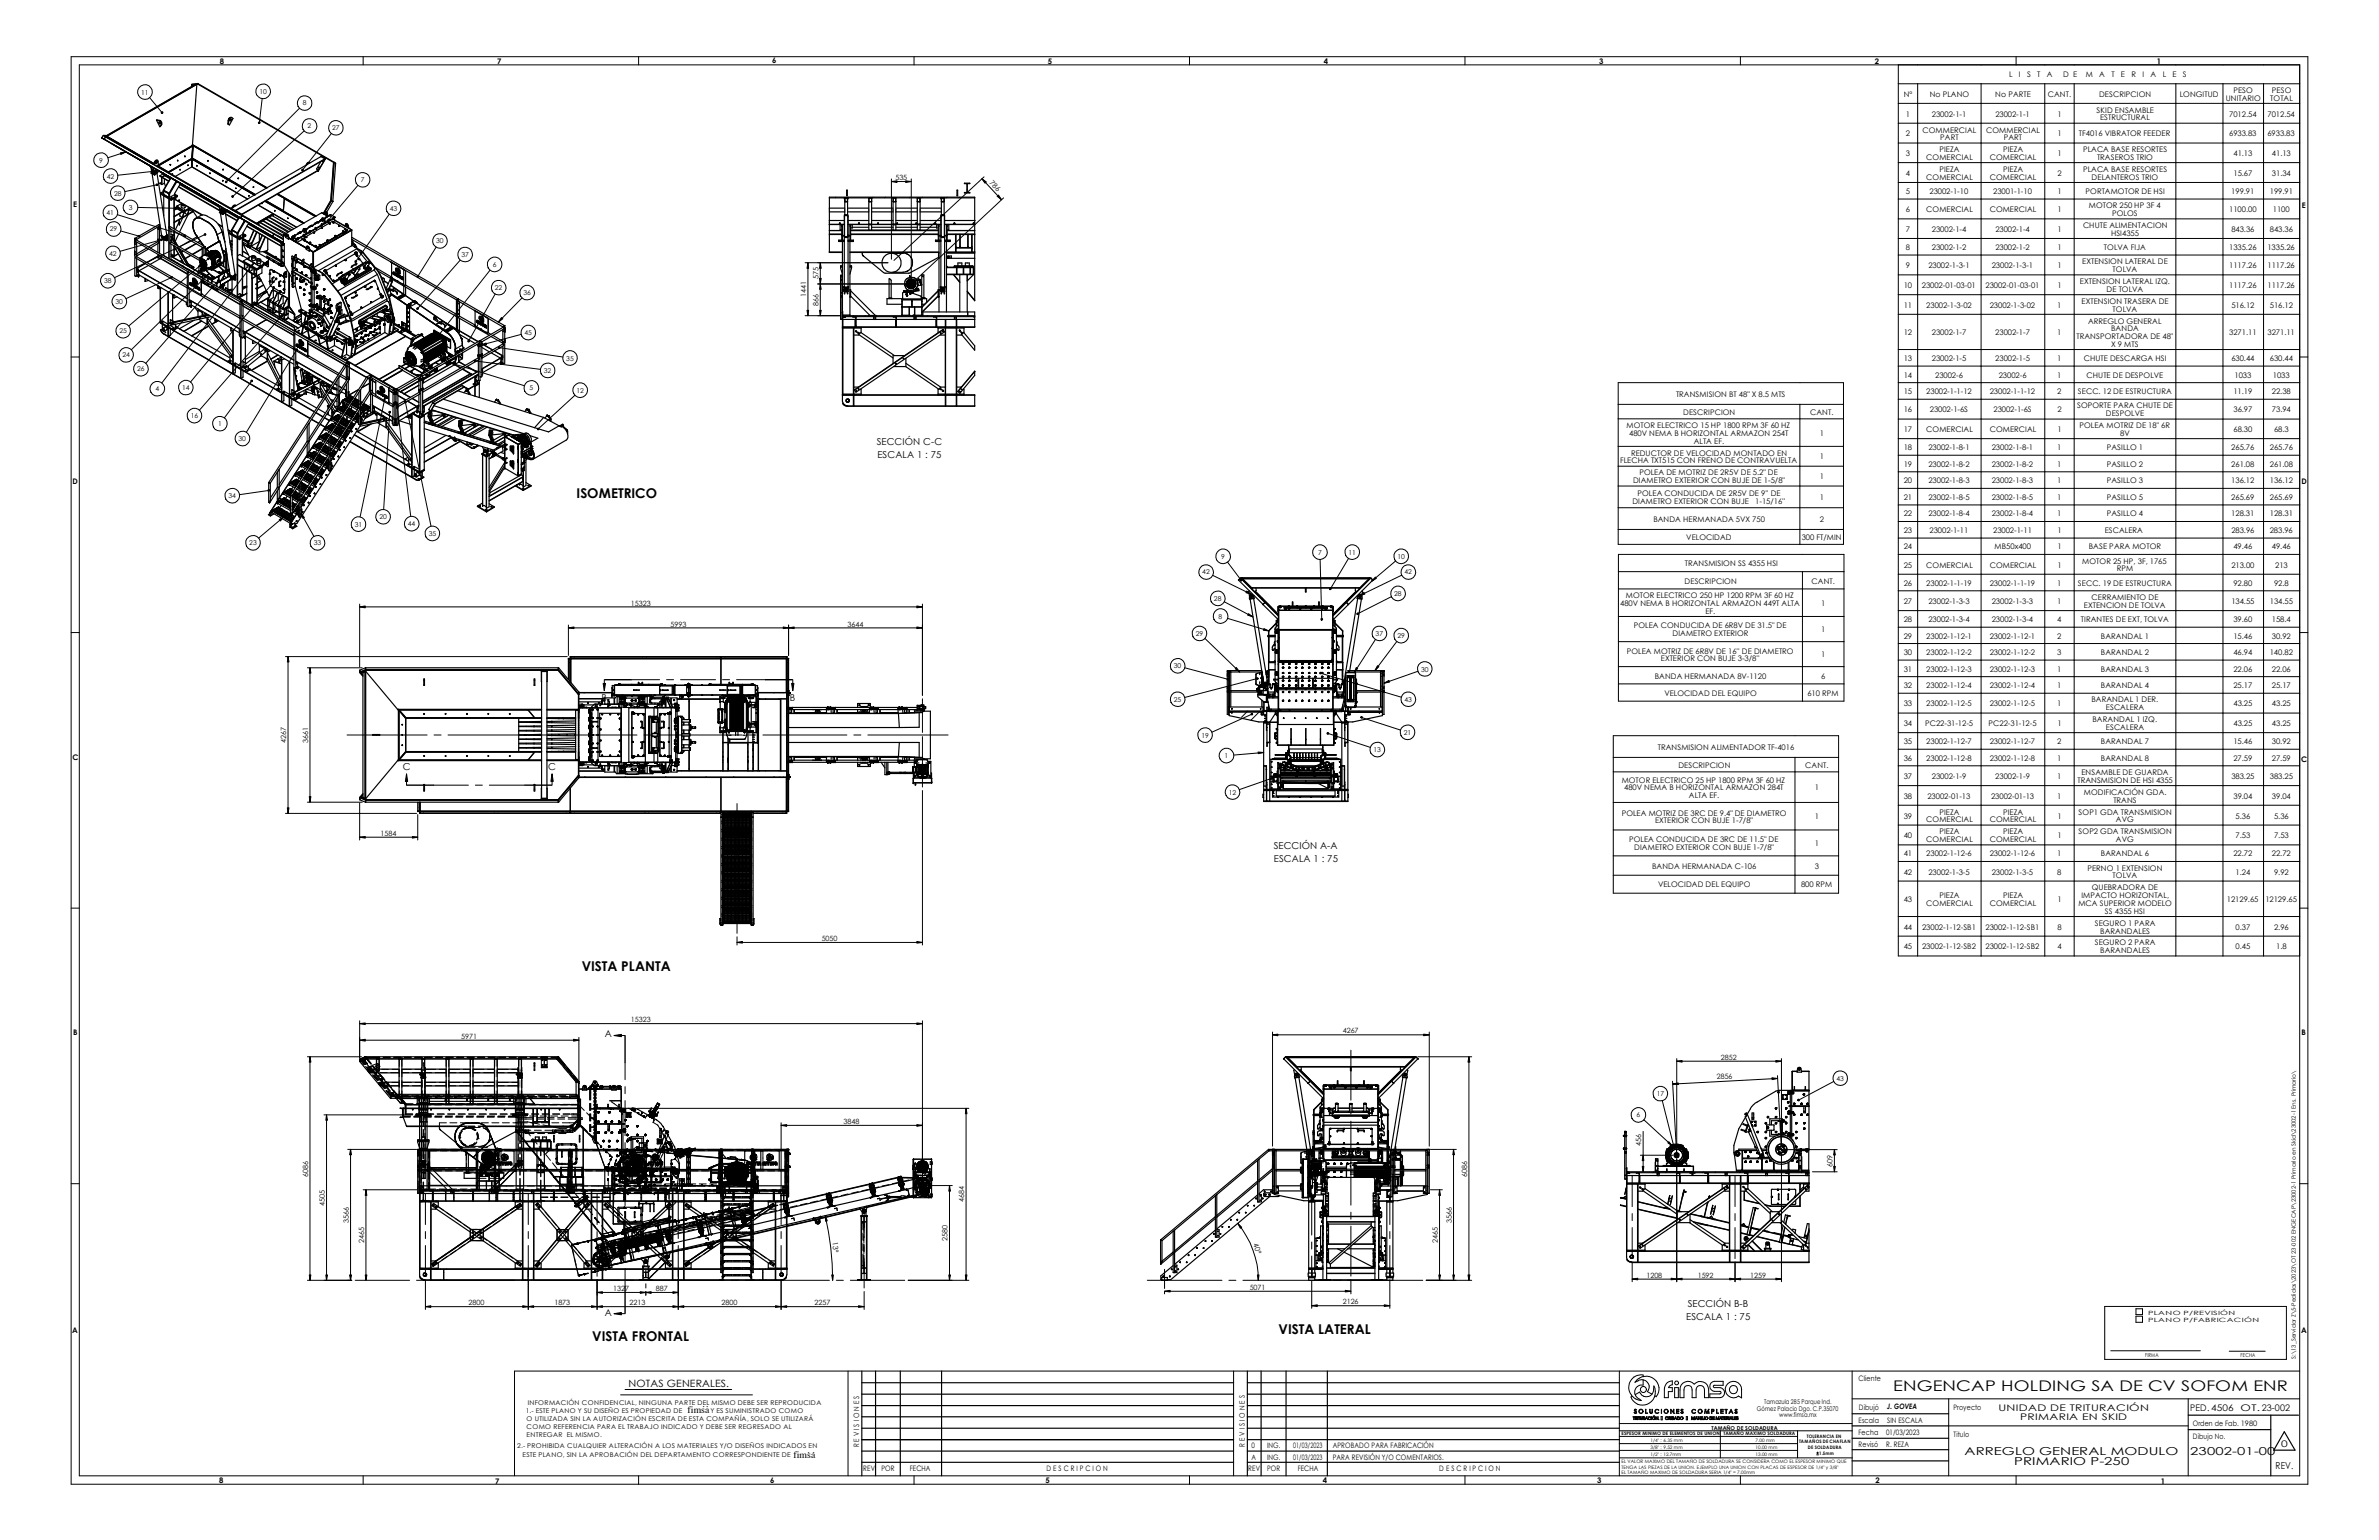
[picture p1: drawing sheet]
<svg xmlns="http://www.w3.org/2000/svg" width="432mm" height="279mm" viewBox="0 0 432 279" stroke-linecap="round" stroke-linejoin="round" font-family="sans-serif">
<defs><g id="words">
<text font-size="2.7" x="343.6" y="252.3">ENGENCAP HOLDING SA DE CV SOFOM ENR</text>
<g font-size="2.5">
<text x="104.6" y="90.4">ISOMETRICO</text>
<text x="105.6" y="176.2">VISTA PLANTA</text>
<text x="107.5" y="243.4">VISTA FRONTAL</text>
<text x="232.1" y="241.9">VISTA LATERAL</text>
</g>
<g font-size="2">
<text x="356.6" y="263.9">ARREGLO GENERAL MODULO</text>
<text x="397.6" y="263.9">23002-01-00</text>
<text x="365.6" y="265.9">PRIMARIO P-250</text>
</g>
<g font-size="1.8">
<text x="114.1" y="251.7">NOTAS GENERALES.</text>
<text x="124.8" y="256.3">fimsa</text>
<text x="127.5" y="255.4">..</text>
<text x="146.6" y="263.5">. .</text>
<text x="144" y="264.5">fimsa</text>
</g>
<g font-size="1.7">
<text x="159.1" y="80.8">SECCIÓN C-C</text>
<text x="159.3" y="83.1">ESCALA 1 : 75</text>
<text x="109.2" y="127.1">B</text>
<text x="143.4" y="127.1">B</text>
<text x="73.1" y="139.7">C</text>
<text x="99.5" y="139.7">C</text>
<text x="231.2" y="154.1">SECCIÓN A-A</text>
<text x="231.2" y="156.3">ESCALA 1 : 75</text>
<text x="109.8" y="188.2">A</text>
<text x="109.8" y="238.7">A</text>
<text x="306.1" y="239.4">ESCALA 1 : 75</text>
<text x="306.3" y="237.2">SECCIÓN B-B</text>
<text x="362.7" y="256">UNIDAD DE TRITURACIÓN</text>
<text x="366.7" y="257.7">PRIMARIA EN SKID</text>
<text x="397.5" y="256">PED. 4506</text>
<text x="406.7" y="256">OT. 23-002</text>
<text x="414" y="262.6">0</text>
<text x="413" y="266.6">REV.</text>
</g>
<g font-size="1.4">
<text x="39.9" y="11.6">8</text>
<text x="90.2" y="11.6">7</text>
<text x="140.2" y="11.5">6</text>
<text x="190.2" y="11.7">5</text>
<text x="240.3" y="11.6">4</text>
<text x="290.3" y="11.7">3</text>
<text x="340.3" y="11.6">2</text>
<text x="391.5" y="11.6">1</text>
<text x="345.5" y="17.6">Nº</text>
<text x="350.3" y="17.6">No PLANO</text>
<text x="362.2" y="17.6">No PARTE</text>
<text x="364.7" y="14.1">L</text>
<text x="366.4" y="14.1">I</text>
<text x="367.9" y="14.1">S</text>
<text x="369.8" y="14.1">T</text>
<text x="371.5" y="14.1">A</text>
<text x="371.7" y="17.6">CANT.</text>
<text x="374.5" y="14.1">D E</text>
<text x="378.6" y="14.1">M</text>
<text x="381" y="17.6">DESCRIPCION</text>
<text x="381" y="14.1">A</text>
<text x="383.2" y="14.1">T</text>
<text x="385" y="14.1">E</text>
<text x="386.9" y="14.1">R</text>
<text x="388.9" y="14.1">I</text>
<text x="390.3" y="14.1">A</text>
<text x="392.5" y="14.1">L</text>
<text x="394.3" y="14.1">E</text>
<text x="395.6" y="17.6">LONGITUD</text>
<text x="396.2" y="14.1">S</text>
<text x="405.4" y="16.8">PESO</text>
<text x="412.4" y="16.8">PESO</text>
<text x="345.9" y="21.2">1</text>
<text x="350.6" y="21.2">23002-1-1</text>
<text x="362.2" y="21.2">23002-1-1</text>
<text x="373.4" y="21.2">1</text>
<text x="380.5" y="20.4">SKID ENSAMBLE</text>
<text x="381.2" y="21.8">ESTRUCTURAL</text>
<text x="404" y="18.2">UNITARIO</text>
<text x="404.6" y="21.2">7012.54</text>
<text x="411.6" y="21.2">7012.54</text>
<text x="412.1" y="18.2">TOTAL</text>
<text x="345.9" y="24.7">2</text>
<text x="345.9" y="28.3">3</text>
<text x="349" y="24">COMMERCIAL</text>
<text x="349.6" y="29">COMERCIAL</text>
<text x="352" y="27.6">PIEZA</text>
<text x="352.2" y="25.4">PART</text>
<text x="360.5" y="24">COMMERCIAL</text>
<text x="361.1" y="29">COMERCIAL</text>
<text x="363.6" y="27.6">PIEZA</text>
<text x="363.7" y="25.4">PART</text>
<text x="373.4" y="24.7">1</text>
<text x="373.4" y="28.3">1</text>
<text x="377.3" y="24.7">TF4016 VIBRATOR FEEDER</text>
<text x="378.1" y="27.6">PLACA BASE RESORTES</text>
<text x="380.6" y="29">TRASEROS TRIO</text>
<text x="404.6" y="24.7">6933.83</text>
<text x="405.4" y="28.3">41.13</text>
<text x="411.5" y="24.7">6933.83</text>
<text x="412.4" y="28.3">41.13</text>
<text x="345.9" y="31.9">4</text>
<text x="345.9" y="35.2">5</text>
<text x="349.6" y="32.6">COMERCIAL</text>
<text x="350.2" y="35.2">23002-1-10</text>
<text x="352" y="31.2">PIEZA</text>
<text x="361.1" y="32.6">COMERCIAL</text>
<text x="361.8" y="35.2">23001-1-10</text>
<text x="363.6" y="31.2">PIEZA</text>
<text x="373.4" y="35.2">1</text>
<text x="373.4" y="31.9">2</text>
<text x="378.1" y="31.2">PLACA BASE RESORTES</text>
<text x="378.5" y="35.2">PORTAMOTOR DE HSI</text>
<text x="379.6" y="32.6">DELANTEROS TRIO</text>
<text x="405" y="35.2">199.91</text>
<text x="405.4" y="31.9">15.67</text>
<text x="412" y="35.2">199.91</text>
<text x="412.4" y="31.9">31.34</text>
<text x="13.3" y="37.6">E</text>
<text x="345.9" y="38.5">6</text>
<text x="349.6" y="38.5">COMERCIAL</text>
<text x="361.1" y="38.5">COMERCIAL</text>
<text x="373.4" y="38.5">1</text>
<text x="378.1" y="41.4">CHUTE ALIMENTACION</text>
<text x="379.1" y="37.8">MOTOR 250 HP 3F 4</text>
<text x="383.4" y="39.2">POLOS</text>
<text x="404.6" y="38.5">1100.00</text>
<text x="412.5" y="38.5">1100</text>
<text x="417.8" y="37.8">E</text>
<text x="345.9" y="42.1">7</text>
<text x="345.9" y="45.4">8</text>
<text x="350.6" y="42.1">23002-1-4</text>
<text x="350.6" y="45.4">23002-1-2</text>
<text x="362.2" y="42.1">23002-1-4</text>
<text x="362.2" y="45.4">23002-1-2</text>
<text x="373.4" y="42.1">1</text>
<text x="373.4" y="45.4">1</text>
<text x="378" y="48">EXTENSION LATERAL DE</text>
<text x="381.9" y="45.4">TOLVA FIJA</text>
<text x="383.2" y="42.8">HSI4355</text>
<text x="404.6" y="45.4">1335.26</text>
<text x="405" y="42.1">843.36</text>
<text x="411.6" y="45.4">1335.26</text>
<text x="412" y="42.1">843.36</text>
<text x="345.5" y="52.2">10</text>
<text x="345.9" y="48.6">9</text>
<text x="348.8" y="52.2">23002-01-03-01</text>
<text x="350" y="48.6">23002-1-3-1</text>
<text x="360.4" y="52.2">23002-01-03-01</text>
<text x="361.5" y="48.6">23002-1-3-1</text>
<text x="373.4" y="48.6">1</text>
<text x="373.4" y="52.2">1</text>
<text x="377.5" y="51.5">EXTENSION LATERAL IZQ.</text>
<text x="382.4" y="53">DE TOLVA</text>
<text x="383.5" y="49.4">TOLVA</text>
<text x="404.6" y="48.6">1117.26</text>
<text x="404.6" y="52.2">1117.26</text>
<text x="411.6" y="48.6">1117.26</text>
<text x="411.6" y="52.2">1117.26</text>
<text x="345.5" y="55.8">11</text>
<text x="349.6" y="55.8">23002-1-3-02</text>
<text x="361.1" y="55.8">23002-1-3-02</text>
<text x="373.4" y="55.8">1</text>
<text x="377.8" y="55.1">EXTENSION TRASERA DE</text>
<text x="379" y="58.7">ARREGLO GENERAL</text>
<text x="383.5" y="56.5">TOLVA</text>
<text x="405" y="55.8">516.12</text>
<text x="412" y="55.8">516.12</text>
<text x="345.5" y="60.8">12</text>
<text x="345.5" y="65.5">13</text>
<text x="350.6" y="60.8">23002-1-7</text>
<text x="350.6" y="65.5">23002-1-5</text>
<text x="362.2" y="60.8">23002-1-7</text>
<text x="362.2" y="65.5">23002-1-5</text>
<text x="373.4" y="60.8">1</text>
<text x="373.4" y="65.5">1</text>
<text x="376.9" y="61.5">TRANSPORTADORA DE 48&quot;</text>
<text x="378.2" y="65.5">CHUTE DESCARGA HSI</text>
<text x="383.2" y="60.1">BANDA</text>
<text x="383.2" y="62.9">X 9 MTS</text>
<text x="404.6" y="60.8">3271.11</text>
<text x="405" y="65.5">630.44</text>
<text x="411.6" y="60.8">3271.11</text>
<text x="412" y="65.5">630.44</text>
<text x="304.2" y="72">TRANSMISION BT 48&quot; X 8.5 MTS</text>
<text x="345.5" y="68.5">14</text>
<text x="345.5" y="71.5">15</text>
<text x="349.6" y="71.5">23002-1-1-12</text>
<text x="351.2" y="68.5">23002-6</text>
<text x="361.1" y="71.5">23002-1-1-12</text>
<text x="362.8" y="68.5">23002-6</text>
<text x="373.4" y="71.5">2</text>
<text x="373.4" y="68.5">1</text>
<text x="377.1" y="71.5">SECC. 12 DE ESTRUCTURA</text>
<text x="378.7" y="68.5">CHUTE DE DESPOLVE</text>
<text x="405.4" y="71.5">11.19</text>
<text x="405.6" y="68.5">1033</text>
<text x="412.4" y="71.5">22.38</text>
<text x="412.5" y="68.5">1033</text>
<text x="295.2" y="77.6">MOTOR ELECTRICO 15 HP 1800 RPM 3F 60 HZ</text>
<text x="305.5" y="75.3">DESCRIPCION</text>
<text x="328.6" y="75.3">CANT.</text>
<text x="345.5" y="74.8">16</text>
<text x="350.3" y="74.8">23002-1-6S</text>
<text x="361.8" y="74.8">23002-1-6S</text>
<text x="373.4" y="74.8">2</text>
<text x="377" y="74.1">SOPORTE PARA CHUTE DE</text>
<text x="377.4" y="77.7">POLEA MOTRIZ DE 18&quot; 6R</text>
<text x="382.2" y="75.5">DESPOLVE</text>
<text x="405.4" y="74.8">36.97</text>
<text x="412.4" y="74.8">73.94</text>
<text x="295.7" y="79.1">480V NEMA B HORIZONTAL ARMAZON 254T</text>
<text x="296" y="82.7">REDUCTOR DE VELOCIDAD MONTADO EN</text>
<text x="307.4" y="80.5">ALTA EF.</text>
<text x="330.3" y="79.1">1</text>
<text x="330.3" y="83.4">1</text>
<text x="345.5" y="78.4">17</text>
<text x="345.5" y="81.7">18</text>
<text x="349.6" y="78.4">COMERCIAL</text>
<text x="350" y="81.7">23002-1-8-1</text>
<text x="361.1" y="78.4">COMERCIAL</text>
<text x="361.5" y="81.7">23002-1-8-1</text>
<text x="373.4" y="81.7">1</text>
<text x="373.4" y="78.4">1</text>
<text x="382.4" y="81.7">PASILLO 1</text>
<text x="384.8" y="79.1">8V</text>
<text x="405" y="81.7">265.76</text>
<text x="405.4" y="78.4">68.30</text>
<text x="412" y="81.7">265.76</text>
<text x="412.8" y="78.4">68.3</text>
<text x="13.2" y="87.8">D</text>
<text x="294" y="84.1">FLECHA TXT515 CON FRENO DE CONTRAVUELTA</text>
<text x="296.4" y="87.7">DIAMETRO EXTERIOR CON BUJE DE 1-5/8&quot;</text>
<text x="297.6" y="86.2">POLEA DE MOTRIZ DE 2R5V DE 5.2&quot; DE</text>
<text x="330.3" y="87">1</text>
<text x="345.5" y="84.7">19</text>
<text x="345.5" y="87.7">20</text>
<text x="350" y="84.7">23002-1-8-2</text>
<text x="350" y="87.7">23002-1-8-3</text>
<text x="361.5" y="84.7">23002-1-8-2</text>
<text x="361.5" y="87.7">23002-1-8-3</text>
<text x="373.4" y="84.7">1</text>
<text x="373.4" y="87.7">1</text>
<text x="382.4" y="84.7">PASILLO 2</text>
<text x="382.4" y="87.7">PASILLO 3</text>
<text x="405" y="84.7">261.08</text>
<text x="405" y="87.7">136.12</text>
<text x="412" y="84.7">261.08</text>
<text x="412" y="87.7">136.12</text>
<text x="417.7" y="87.8">D</text>
<text x="296.3" y="91.4">DIAMETRO EXTERIOR CON BUJE</text>
<text x="297.2" y="90">POLEA CONDUCIDA DE 2R5V DE 9'' DE</text>
<text x="300.1" y="94.7">BANDA HERMANADA 5VX 750</text>
<text x="318.6" y="91.4">1-15/16''</text>
<text x="330.3" y="94.7">2</text>
<text x="330.3" y="90.7">1</text>
<text x="345.5" y="90.7">21</text>
<text x="345.5" y="93.7">22</text>
<text x="350" y="90.7">23002-1-8-5</text>
<text x="350" y="93.7">23002-1-8-4</text>
<text x="361.5" y="90.7">23002-1-8-5</text>
<text x="361.5" y="93.7">23002-1-8-4</text>
<text x="373.4" y="90.7">1</text>
<text x="373.4" y="93.7">1</text>
<text x="382.4" y="90.7">PASILLO 5</text>
<text x="382.4" y="93.7">PASILLO 4</text>
<text x="405" y="90.7">265.69</text>
<text x="405" y="93.7">128.31</text>
<text x="412" y="90.7">265.69</text>
<text x="412" y="93.7">128.31</text>
<text x="306.1" y="98">VELOCIDAD</text>
<text x="327" y="98">300 FT/MIN</text>
<text x="345.5" y="96.7">23</text>
<text x="345.5" y="99.7">24</text>
<text x="350.2" y="96.7">23002-1-11</text>
<text x="361.8" y="96.7">23002-1-11</text>
<text x="362" y="99.7">MB50x400</text>
<text x="373.4" y="96.7">1</text>
<text x="373.4" y="99.7">1</text>
<text x="379.1" y="99.7">BASE PARA MOTOR</text>
<text x="382" y="96.7">ESCALERA</text>
<text x="405" y="96.7">283.96</text>
<text x="405.4" y="99.7">49.46</text>
<text x="412" y="96.7">283.96</text>
<text x="412.4" y="99.7">49.46</text>
<text x="305.8" y="105.9">DESCRIPCION</text>
<text x="305.8" y="102.7">TRANSMISION SS 4355 HSI</text>
<text x="328.8" y="105.9">CANT.</text>
<text x="345.5" y="103">25</text>
<text x="345.5" y="106.3">26</text>
<text x="349.6" y="103">COMERCIAL</text>
<text x="349.6" y="106.3">23002-1-1-19</text>
<text x="361.1" y="103">COMERCIAL</text>
<text x="361.1" y="106.3">23002-1-1-19</text>
<text x="373.4" y="106.3">1</text>
<text x="373.4" y="103">1</text>
<text x="377.1" y="106.3">SECC. 19 DE ESTRUCTURA</text>
<text x="378" y="102.3">MOTOR 25 HP, 3F, 1765</text>
<text x="384.2" y="103.7">RPM</text>
<text x="405" y="103">213.00</text>
<text x="405.4" y="106.3">92.80</text>
<text x="412.7" y="106.3">92.8</text>
<text x="413" y="103">213</text>
<text x="294.1" y="109.9">480V NEMA B HORIZONTAL ARMAZON 449T ALTA</text>
<text x="295.1" y="108.5">MOTOR ELECTRICO 250 HP 1200 RPM 3F 60 HZ</text>
<text x="309.5" y="111.3">EF.</text>
<text x="330.5" y="109.9">1</text>
<text x="345.5" y="109.6">27</text>
<text x="345.5" y="112.9">28</text>
<text x="350" y="109.6">23002-1-3-3</text>
<text x="350" y="112.9">23002-1-3-4</text>
<text x="361.5" y="109.6">23002-1-3-3</text>
<text x="361.5" y="112.9">23002-1-3-4</text>
<text x="373.4" y="109.6">1</text>
<text x="373.4" y="112.9">4</text>
<text x="377.7" y="112.9">TIRANTES DE EXT, TOLVA</text>
<text x="378.2" y="110.3">EXTENCION DE TOLVA</text>
<text x="379.6" y="108.8">CERRAMIENTO DE</text>
<text x="405" y="109.6">134.55</text>
<text x="405.4" y="112.9">39.60</text>
<text x="412" y="109.6">134.55</text>
<text x="412.4" y="112.9">158.4</text>
<text x="295.3" y="118.6">POLEA MOTRIZ DE 6R8V DE 16'' DE DIAMETRO</text>
<text x="296.5" y="114">POLEA CONDUCIDA DE 6R8V DE 31.5&quot; DE</text>
<text x="301.5" y="120">EXTERIOR CON BUJE 3-3/8''</text>
<text x="303.6" y="115.4">DIAMETRO EXTERIOR</text>
<text x="330.5" y="114.7">1</text>
<text x="330.5" y="119.3">1</text>
<text x="345.5" y="115.9">29</text>
<text x="345.5" y="118.9">30</text>
<text x="349.6" y="115.9">23002-1-12-1</text>
<text x="349.6" y="118.9">23002-1-12-2</text>
<text x="361.1" y="115.9">23002-1-12-1</text>
<text x="361.1" y="118.9">23002-1-12-2</text>
<text x="373.4" y="115.9">2</text>
<text x="373.4" y="118.9">3</text>
<text x="381.3" y="115.9">BARANDAL 1</text>
<text x="381.3" y="118.9">BARANDAL 2</text>
<text x="405.4" y="115.9">15.46</text>
<text x="405.4" y="118.9">46.94</text>
<text x="412" y="118.9">140.82</text>
<text x="412.4" y="115.9">30.92</text>
<text x="300.4" y="123.1">BANDA HERMANADA 8V-1120</text>
<text x="330.5" y="123.1">6</text>
<text x="345.5" y="121.8">31</text>
<text x="345.5" y="124.8">32</text>
<text x="349.6" y="121.8">23002-1-12-3</text>
<text x="349.6" y="124.8">23002-1-12-4</text>
<text x="361.1" y="121.8">23002-1-12-3</text>
<text x="361.1" y="124.8">23002-1-12-4</text>
<text x="373.4" y="121.8">1</text>
<text x="373.4" y="124.8">1</text>
<text x="381.3" y="121.8">BARANDAL 3</text>
<text x="381.3" y="124.8">BARANDAL 4</text>
<text x="405.4" y="121.8">22.06</text>
<text x="405.4" y="124.8">25.17</text>
<text x="412.4" y="121.8">22.06</text>
<text x="412.4" y="124.8">25.17</text>
<text x="302.1" y="126.2">VELOCIDAD DEL EQUIPO</text>
<text x="328" y="126.2">610 RPM</text>
<text x="345.5" y="128.1">33</text>
<text x="345.5" y="131.7">34</text>
<text x="349.4" y="131.7">PC22-31-12-5</text>
<text x="349.6" y="128.1">23002-1-12-5</text>
<text x="360.9" y="131.7">PC22-31-12-5</text>
<text x="361.1" y="128.1">23002-1-12-5</text>
<text x="373.4" y="128.1">1</text>
<text x="373.4" y="131.7">1</text>
<text x="379.6" y="127.4">BARANDAL 1 DER.</text>
<text x="379.8" y="131">BARANDAL 1 IZQ.</text>
<text x="382.2" y="128.9">ESCALERA</text>
<text x="405.4" y="128.1">43.25</text>
<text x="405.4" y="131.7">43.25</text>
<text x="412.4" y="128.1">43.25</text>
<text x="412.4" y="131.7">43.25</text>
<text x="13.2" y="137.9">C</text>
<text x="300.9" y="136">TRANSMISION ALIMENTADOR TF-4016</text>
<text x="345.5" y="135">35</text>
<text x="349.6" y="135">23002-1-12-7</text>
<text x="361.1" y="135">23002-1-12-7</text>
<text x="373.4" y="135">2</text>
<text x="381.3" y="135">BARANDAL 7</text>
<text x="382.2" y="132.4">ESCALERA</text>
<text x="405.4" y="135">15.46</text>
<text x="412.4" y="135">30.92</text>
<text x="294.3" y="142">MOTOR ELECTRICO 25 HP 1800 RPM 3F 60 HZ</text>
<text x="294.8" y="143.4">480V NEMA B HORIZONTAL ARMAZON 284T</text>
<text x="304.6" y="139.3">DESCRIPCION</text>
<text x="327.7" y="139.3">CANT.</text>
<text x="329.4" y="143.4">1</text>
<text x="345.5" y="138">36</text>
<text x="345.5" y="141.3">37</text>
<text x="349.6" y="138">23002-1-12-8</text>
<text x="350.6" y="141.3">23002-1-9</text>
<text x="361.1" y="138">23002-1-12-8</text>
<text x="362.2" y="141.3">23002-1-9</text>
<text x="373.4" y="141.3">1</text>
<text x="373.4" y="138">1</text>
<text x="377.1" y="142">TRANSMISION DE HSI 4355</text>
<text x="377.8" y="140.6">ENSAMBLE DE GUARDA</text>
<text x="381.3" y="138">BARANDAL 8</text>
<text x="405" y="141.3">383.25</text>
<text x="405.4" y="138">27.59</text>
<text x="412" y="141.3">383.25</text>
<text x="412.4" y="138">27.59</text>
<text x="417.7" y="138.3">C</text>
<text x="294.3" y="148">POLEA MOTRIZ DE 3RC DE 9.4&quot; DE DIAMETRO</text>
<text x="300.4" y="149.4">EXTERIOR CON BUJE 1-7/8&quot;</text>
<text x="306.5" y="144.8">ALTA EF.</text>
<text x="329.4" y="148.7">1</text>
<text x="345.5" y="144.9">38</text>
<text x="345.5" y="148.5">39</text>
<text x="349.6" y="149.2">COMERCIAL</text>
<text x="349.8" y="144.9">23002-01-13</text>
<text x="352" y="147.8">PIEZA</text>
<text x="361.1" y="149.2">COMERCIAL</text>
<text x="361.4" y="144.9">23002-01-13</text>
<text x="363.6" y="147.8">PIEZA</text>
<text x="373.4" y="144.9">1</text>
<text x="373.4" y="148.5">1</text>
<text x="377.3" y="147.8">SOP1 GDA TRANSMISION</text>
<text x="378.2" y="144.2">MODIFICACIÓN GDA.</text>
<text x="383.6" y="145.6">TRANS</text>
<text x="384" y="149.2">AVG</text>
<text x="405.4" y="144.9">39.04</text>
<text x="405.8" y="148.5">5.36</text>
<text x="412.4" y="144.9">39.04</text>
<text x="412.8" y="148.5">5.36</text>
<text x="295.7" y="152.8">POLEA CONDUCIDA DE 3RC DE 11.5&quot; DE</text>
<text x="296.6" y="154.2">DIAMETRO EXTERIOR CON BUJE 1-7/8&quot;</text>
<text x="329.4" y="153.5">1</text>
<text x="345.5" y="152.1">40</text>
<text x="345.5" y="155.4">41</text>
<text x="349.6" y="155.4">23002-1-12-6</text>
<text x="349.6" y="152.8">COMERCIAL</text>
<text x="352" y="151.4">PIEZA</text>
<text x="361.1" y="152.8">COMERCIAL</text>
<text x="361.1" y="155.4">23002-1-12-6</text>
<text x="363.6" y="151.4">PIEZA</text>
<text x="373.4" y="155.4">1</text>
<text x="373.4" y="152.1">1</text>
<text x="377.3" y="151.4">SOP2 GDA TRANSMISION</text>
<text x="381.3" y="155.4">BARANDAL 6</text>
<text x="384" y="152.8">AVG</text>
<text x="405.4" y="155.4">22.72</text>
<text x="405.8" y="152.1">7.53</text>
<text x="412.4" y="155.4">22.72</text>
<text x="412.8" y="152.1">7.53</text>
<text x="299.9" y="157.6">BANDA HERMANADA C-106</text>
<text x="300.9" y="161">VELOCIDAD DEL EQUIPO</text>
<text x="326.9" y="161">800 RPM</text>
<text x="329.4" y="157.6">3</text>
<text x="345.5" y="158.7">42</text>
<text x="350" y="158.7">23002-1-3-5</text>
<text x="361.5" y="158.7">23002-1-3-5</text>
<text x="373.4" y="158.7">8</text>
<text x="378.9" y="157.9">PERNO 1 EXTENSION</text>
<text x="379.7" y="161.5">QUEBRADORA DE</text>
<text x="383.5" y="159.3">TOLVA</text>
<text x="405.8" y="158.7">1.24</text>
<text x="412.8" y="158.7">9.92</text>
<text x="345.5" y="163.7">43</text>
<text x="349.6" y="164.4">COMERCIAL</text>
<text x="352" y="162.9">PIEZA</text>
<text x="361.1" y="164.4">COMERCIAL</text>
<text x="363.6" y="162.9">PIEZA</text>
<text x="373.4" y="163.7">1</text>
<text x="377.2" y="164.4">MCA SUPERIOR MODELO</text>
<text x="377.8" y="162.9">IMPACTO HORIZONTAL,</text>
<text x="380.2" y="167.9">SEGURO 1 PARA</text>
<text x="382.1" y="165.8">SS 4355 HSI</text>
<text x="404.2" y="163.7">12129.65</text>
<text x="411.2" y="163.7">12129.65</text>
<text x="345.5" y="168.7">44</text>
<text x="345.5" y="172.3">45</text>
<text x="348.9" y="168.7">23002-1-12-SB1</text>
<text x="348.9" y="172.3">23002-1-12-SB2</text>
<text x="360.4" y="168.7">23002-1-12-SB1</text>
<text x="360.4" y="172.3">23002-1-12-SB2</text>
<text x="373.4" y="168.7">8</text>
<text x="373.4" y="172.3">4</text>
<text x="380.2" y="171.5">SEGURO 2 PARA</text>
<text x="381.2" y="169.4">BARANDALES</text>
<text x="381.2" y="172.9">BARANDALES</text>
<text x="405.8" y="168.7">0.37</text>
<text x="405.8" y="172.3">0.45</text>
<text x="412.8" y="168.7">2.96</text>
<text x="413.1" y="172.3">1.8</text>
<text x="13.3" y="187.7">B</text>
<text x="417.7" y="187.8">B</text>
<text x="13.1" y="241.9">A</text>
<text x="417.7" y="241.8">A</text>
<text x="337.3" y="250.6">Cliente</text>
<text x="337.4" y="255.7">Dibujó</text>
<text x="342.5" y="255.7">J. GOVEA</text>
<text x="354.6" y="255.7">Proyecto</text>
<text x="155.9" y="262.6" transform="rotate(-90 155.9 262.6)">R E V I S I O N E S</text>
<text x="225.9" y="262.5" transform="rotate(-90 225.9 262.5)">R E V I S I O N E S</text>
<text x="227.2" y="262.8">0</text>
<text x="230" y="262.8">ING.</text>
<text x="234.7" y="262.8">01/03/2023</text>
<text x="241.9" y="262.8">APROBADO PARA FABRICACIÓN</text>
<text x="337.3" y="258.2">Escala</text>
<text x="337.3" y="262.5">Revisó</text>
<text x="337.3" y="260.4">Fecha</text>
<text x="342.3" y="260.4">01/03/2023</text>
<text x="342.3" y="262.5">R. REZA</text>
<text x="342.6" y="258.2">SIN ESCALA</text>
<text x="354.6" y="260.6">Titulo</text>
<text x="398" y="258.7">Orden de Fab. 1980</text>
<text x="398" y="261.1">Dibujo No.</text>
<text x="39.8" y="269.1">8</text>
<text x="89.9" y="269.2">7</text>
<text x="139.8" y="269.1">6</text>
<text x="156.7" y="266.9">REV</text>
<text x="160" y="266.9">POR</text>
<text x="165.1" y="266.9">FECHA</text>
<text x="189.8" y="269.1">5</text>
<text x="189.9" y="266.9">D E S C R I P C I O N</text>
<text x="226.6" y="266.9">REV</text>
<text x="227.2" y="264.8">A</text>
<text x="230" y="264.8">ING.</text>
<text x="230" y="266.9">POR</text>
<text x="234.7" y="264.8">01/03/2023</text>
<text x="235.5" y="266.9">FECHA</text>
<text x="240.1" y="269.1">4</text>
<text x="241.9" y="264.8">PARA REVISIÓN Y/O COMENTARIOS.</text>
<text x="261.2" y="266.9">D E S C R I P C I O N</text>
<text x="289.9" y="269.1">3</text>
<text x="340.4" y="269">2</text>
<text x="392.2" y="269.2">1</text>
</g>
<g font-size="1.3">
<text x="162.5" y="32.7">535</text>
<text x="179.5" y="33.2" transform="rotate(47 179.5 33.2)">786</text>
<text x="146.3" y="53.9" transform="rotate(-90 146.3 53.9)">1441</text>
<text x="148.6" y="50.7" transform="rotate(-90 148.6 50.7)">575</text>
<text x="148.6" y="55.5" transform="rotate(-90 148.6 55.5)">866</text>
<text x="114.5" y="109.9">15323</text>
<text x="121.7" y="113.7">5993</text>
<text x="153.8" y="113.7">3644</text>
<text x="51.9" y="134.8" transform="rotate(-90 51.9 134.8)">4267</text>
<text x="55.9" y="134.8" transform="rotate(-90 55.9 134.8)">3661</text>
<text x="69.1" y="151.6">1584</text>
<text x="149.1" y="170.7">5050</text>
<text x="114.5" y="185.5">15323</text>
<text x="83.7" y="188.5">5971</text>
<text x="243.7" y="187.5">4267</text>
<text x="311.6" y="195.8" transform="rotate(-3 311.6 195.8)">2856</text>
<text x="312.3" y="192.3">2852</text>
<text x="153.1" y="203.9">3848</text>
<text x="297.9" y="207.9" transform="rotate(-90 297.9 207.9)">456</text>
<text x="55.9" y="213.5" transform="rotate(-90 55.9 213.5)">6086</text>
<text x="266.3" y="213.5" transform="rotate(-90 266.3 213.5)">6086</text>
<text x="332.6" y="211.7" transform="rotate(-90 332.6 211.7)">609</text>
<text x="58.9" y="218.7" transform="rotate(-90 58.9 218.7)">4505</text>
<text x="63.3" y="221.9" transform="rotate(-90 63.3 221.9)">3566</text>
<text x="175" y="218.1" transform="rotate(-90 175 218.1)">4684</text>
<text x="263.5" y="221.9" transform="rotate(-90 263.5 221.9)">3566</text>
<text x="66.1" y="225.6" transform="rotate(-90 66.1 225.6)">2465</text>
<text x="151.1" y="225.4" transform="rotate(83 151.1 225.4)">13°</text>
<text x="172" y="225.2" transform="rotate(-90 172 225.2)">2580</text>
<text x="227.5" y="225.7" transform="rotate(70 227.5 225.7)">40°</text>
<text x="260.9" y="225.6" transform="rotate(-90 260.9 225.6)">2465</text>
<text x="298.8" y="231.8">1208</text>
<text x="308.1" y="231.8">1592</text>
<text x="317.7" y="231.8">1259</text>
<text x="85" y="236.8">2800</text>
<text x="100.6" y="236.8">1873</text>
<text x="111.3" y="234.2">1327</text>
<text x="114.3" y="236.8">2213</text>
<text x="119" y="234.2">887</text>
<text x="131" y="236.8">2800</text>
<text x="147.8" y="236.8">2257</text>
<text x="226.8" y="234">5071</text>
<text x="243.7" y="236.6">2126</text>
</g>
<g font-size="1.2">
<text x="25.6" y="17.1">11</text>
<text x="47.1" y="17">10</text>
<text x="54.9" y="19.1">8</text>
<text x="55.8" y="23.3">2</text>
<text x="60.3" y="23.6">27</text>
<text x="18" y="29.5">9</text>
<text x="19.4" y="32.4">42</text>
<text x="20.7" y="35.5">28</text>
<text x="65.5" y="33.1">7</text>
<text x="19.3" y="39">41</text>
<text x="19.9" y="42">29</text>
<text x="23.4" y="38.1">3</text>
<text x="70.7" y="38.2">43</text>
<text x="19.8" y="46.4">42</text>
<text x="79.2" y="44.2">30</text>
<text x="83.7" y="46.7">37</text>
<text x="18.9" y="51.4">38</text>
<text x="89.5" y="48.4">6</text>
<text x="89.8" y="52.6">22</text>
<text x="95" y="53.6">36</text>
<text x="21" y="55.2">30</text>
<text x="21.7" y="60.5">25</text>
<text x="22.2" y="64.9">24</text>
<text x="95.2" y="60.8">45</text>
<text x="102.8" y="65.4">35</text>
<text x="24.9" y="67.4">26</text>
<text x="28.2" y="71">4</text>
<text x="33.1" y="70.8">14</text>
<text x="96.1" y="70.8">5</text>
<text x="98.7" y="67.6">32</text>
<text x="104.6" y="71.2">12</text>
<text x="34.6" y="75.9">16</text>
<text x="39.6" y="77.3">1</text>
<text x="43.3" y="80">30</text>
<text x="41.5" y="90.4">34</text>
<text x="64.4" y="95.5">31</text>
<text x="68.9" y="94.2">20</text>
<text x="74" y="95.5">44</text>
<text x="45.3" y="98.9">23</text>
<text x="56.9" y="98.9">33</text>
<text x="77.8" y="97.2">35</text>
<text x="221.7" y="101.4">9</text>
<text x="239.2" y="100.6">7</text>
<text x="244.8" y="100.6">11</text>
<text x="253.7" y="101.4">10</text>
<text x="218.2" y="104.2">42</text>
<text x="254.9" y="104.2">42</text>
<text x="220.3" y="109">28</text>
<text x="221.2" y="112.2">8</text>
<text x="253.1" y="108.1">28</text>
<text x="217" y="115.4">29</text>
<text x="249.7" y="115.4">37</text>
<text x="253.7" y="115.8">29</text>
<text x="213.1" y="121.2">30</text>
<text x="257.9" y="121.8">30</text>
<text x="213.1" y="127.3">25</text>
<text x="254.9" y="127.3">43</text>
<text x="218.1" y="133.8">19</text>
<text x="222.2" y="137.5">1</text>
<text x="249.3" y="136.4">13</text>
<text x="254.8" y="133.3">21</text>
<text x="223" y="144.2">12</text>
<text x="333.3" y="196">43</text>
<text x="297.1" y="202.7">6</text>
<text x="300.7" y="198.9">17</text>
<text x="95.4" y="256.3">1.- ESTE PLANO Y SU DISEÑO ES PROPIEDAD DE</text>
<text x="95.6" y="257.8">O UTILIZADA SIN LA AUTORIZACIÓN ESCRITA DE ESTA COMPAÑÍA, SOLO SE UTILIZARÁ</text>
<text x="95.8" y="254.8">INFORMACIÓN CONFIDENCIAL, NINGUNA PARTE DEL MISMO DEBE SER REPRODUCIDA</text>
<text x="128.9" y="256.3">Y ES SUMINISTRADO COMO</text>
<text x="318.9" y="256">Gómez Palacio Dgo. C.P.35070</text>
<text x="320.2" y="254.8">Tamazula 285 Parque Ind.</text>
<text x="323" y="257.1">www.fimsa.mx</text>
<text x="93.9" y="262.7">2.- PROHIBIDA CUALQUIER ALTERACIÓN A LOS MATERIALES Y/O DISEÑOS INDICADOS EN</text>
<text x="95.6" y="260.8">ENTREGAR EL MISMO.</text>
<text x="95.6" y="259.3">COMO REFERENCIA PARA EL TRABAJO INDICADO Y DEBE SER REGRESADO AL</text>
<text x="94.9" y="264.4">ESTE PLANO, SIN LA APROBACIÓN DEL DEPARTAMENTO CORRESPONDIENTE DE</text>
</g>
<g font-size="1.1">
<text x="389.9" y="238.5">PLANO P/REVISIÓN</text>
<text x="389.9" y="239.9">PLANO P/FABRICACIÓN</text>
<text x="416.7" y="246.5" transform="rotate(-90 416.7 246.5)">S:\13_Servidor Z\5-Pedidos\2023\OT 23-002 ENGECAP\23002-1 Primario en Skid\23002-1 Ens. Primario\</text>
</g>
<g font-size="1">
<text x="389.4" y="246.2">FIRMA</text>
<text x="406.7" y="246.2">FECHA</text>
<text x="310.6" y="259.4">TAMAÑO DE SOLDADURA</text>
</g>
<g font-size=".8">
<text x="294.3" y="260.4">ESPESOR MINIMO DE ELEMENTOS DE UNION</text>
<text x="299.6" y="262.9">3/8&quot; : 9.52 mm</text>
<text x="299.6" y="261.6">1/4&quot; : 6.35 mm</text>
<text x="312.8" y="260.4">TAMAÑO MAXIMO SOLDADURA</text>
<text x="318.6" y="262.9">10.00 mm</text>
<text x="318.6" y="261.6">7.00 mm</text>
<text x="326.5" y="261.8">TAMAÑOS DE CHAFLAN</text>
<text x="327.9" y="260.8">TOLERANCIA EN</text>
<text x="328.2" y="262.9">DE SOLDADURA</text>
<text x="330.2" y="264">1.5mm</text>
<text x="294.3" y="266.4">TENGA LAS PIEZAS DE LA UNION. EJEMPLO UNA UNION CON PLACAS DE ESPESOR DE 1/4&quot; y 3/8&quot;</text>
<text x="294.3" y="265.4">EL VALOR MAXIMO DEL TAMAÑO DE SOLDADURA SE CONSIDERA COMO EL ESPESOR MINIMO QUE</text>
<text x="294.3" y="267.5">EL TAMAÑO MAXIMO DE SOLDADURA SERIA 1/4&quot; = 7.00mm</text>
<text x="299.6" y="264.2">1/2&quot; : 12.7mm</text>
<text x="318.6" y="264.2">13.00 mm</text>
</g>
</g></defs>
<g fill="none" stroke="#000" stroke-width=".18">
<path d="M12.9 10.3h406v259h-406zM14.4 11.8h403v256h-403zM27.2 17.7l2.2 2.7M47.6 17.9l-.5 4.4M54.4 19.6l-13.3 13.4M65.9 10.3v1.5M115.9 10.3v1.5M165.9 10.3v1.5M215.9 10.3v1.5M265.9 10.3v1.5M315.9 10.3v1.5M344.6 11.8v161.6h72.8"/>
<path d="M344.6 15.2h72.8M344.6 18.8h72.8M348.1 15.2v158.2M359.6 15.2v158.2M365.9 10.3v1.5M371.1 15.2v158.2M376.5 15.2v158.2M394.9 15.2v158.2M403.5 15.2v158.2M410.8 15.2v158.2M21.3 38.9l12.2 3.9M22.9 27.6l-3.3 1"/>
<path d="M25 37.6l7.7 .2M28.4 31l-7 .8M28.5 33.5l-5.8 1.3M55.2 23.7l-13 11.9M60.2 24.2l-5.3 6.7M64.9 33.7l-5.3 6.2M70.7 38.9l-6.1 8.6M151.7 35.8l-.1 .1M153.4 36.4h-.1M153.8 35.9h.1M154 35.8l-.1 .1M157.7 36.5h.1"/>
<path d="M158.2 36h.1M158.5 35.8l-.2 .1M160.7 35.8l-.1 .1M161.8 32.5v14.5M161.8 32.9h3.6M165.2 35.8l-.1 .1M165.4 32.5v18.4M166.6 36.6h.1M167 36.2h.1M167.4 35.8l-.1 .1M171 38.9l-.2 .3M171.1 36.6h.1"/>
<path d="M171.4 36.3v.1M171.9 35.8l-.1 .1M174.2 35.8l-.2 .1M175.6 34.4l-.1 .1M178.2 32.4l3.6 3.8M178.6 32.1l-16.3 15.1M182.2 35.9l-16.3 15.2M344.6 22.4h72.8M344.6 26h72.8M344.6 29.5h72.8M344.6 33.1h72.8M344.6 36.1h72.8"/>
<path d="M344.6 39.7h72.8M21.9 41.9l3.3 .9M30.1 43.3l-8.3 2.3M31.2 50.3l-8.3 3.9M37.2 42.5l-16.4 7.9M37.8 46.9l-14.4 12.2M37.9 49.7l-14.1 13.8M39.6 50.9l-13.1 15M46.1 47.7l-16.7 21.8M50.1 50.6l-15.5 18.7M51.6 56.7l-15.4 17.7M79.2 44.8l-3.4 5.4"/>
<path d="M83.5 47.2l-7.7 8.8M88.9 49l-10.5 13.4M89.9 53.3l-4.9 8.6M94.7 54.1l-4.3 4.4M146.1 47.7h15.1M146.1 57.3h6.3M146.6 47.7v9.6M148.4 51.5h16.4M148.9 47.7v9.6M153 57l-.1 .1M153.2 41h.1M153.6 42.9l-.2 .2"/>
<path d="M153.9 40.3h.1M153.9 42.5v.1M154.9 57.3l-.2 .1M155.4 59.1h-.1M157.1 57.3l-.1 .1M158.7 58h.1M158.9 57.7v.1M162.7 58.5h-.1M163.9 57.3l-.2 .1M166.1 57.3l-.2 .2M168.4 57.3l-.2 .1M170 57.9v.1"/>
<path d="M170.6 57.3l-.2 .1M171.4 43l-.1 .1M344.6 43.3h72.8M344.6 46.3h72.8M344.6 49.9h72.8M344.6 53.5h72.8M344.6 57h72.8M12.9 64.8h1.5M45.7 69.1l-5 6.7M53.8 63.5l-9.1 14.9M69.9 71.9l-4.5 21.9M70.7 74.8l-1.1 17.6"/>
<path d="M72 73.1l2.5 20.6M73.6 72.9l4.6 22.6M81.6 65.8l13.6 4.2M86.3 65.5l11.8 1.5M90.6 63.1l11.6 1.7M94.6 60.7l-7.3 1.9M104.4 71.7l-6.7 6.1M293.7 69.4h40.9v29.4h-40.9zM293.7 73.4h40.9M293.7 76h40.9M326.7 73.4v25.4M344.6 63.4h72.8"/>
<path d="M344.6 66.4h72.8M344.6 69.4h72.8M344.6 72.4h72.8M344.6 76h72.8M344.6 79.6h72.8M417.4 64.8h1.5M48.8 89l-5.3 .7M51.5 93.8l-4.6 3.8M54.6 93.1l2.4 4.2M293.7 81h40.9M293.7 84.6h40.9M293.7 88.2h40.9"/>
<path d="M293.7 92.1h40.9M293.7 96.1h40.9M344.6 82.6h72.8M344.6 85.6h72.8M344.6 88.6h72.8M344.6 91.6h72.8M344.6 94.6h72.8M344.6 97.6h72.8M12.9 114.8h1.5M51.8 119.1h51.2M52.3 119.1v28.5M65.3 109.6v11.4"/>
<path d="M65.3 110.1h102.1M103.2 113.4v5.5M103.2 113.9h64.2M143.1 113.4v5.5M167.4 109.6v16.6M218.7 115.8l6.3 6.1M220.1 104.4l7 3.4M222.2 109.2l5.2 2.7M222.8 112.2l7.5 2.3M222.8 102l2.5 3.2M239.6 101.5l.3 10.9M244.8 101.3l-3.3 5.5"/>
<path d="M249.6 116l-3.8 6M252.6 108.2l-6.1 3.1M253.3 101.8l-4.3 3.7M253.5 116.4l-3.9 5.3M254.4 104.4l-7.6 3.7M293.8 100.6h40.9v26.6h-40.9zM293.8 103.7h40.9M293.8 106.8h40.9M293.8 111.8h40.9M293.8 116.4h40.9M327.2 103.7v23.5M344.6 100.6h72.8"/>
<path d="M344.6 104.2h72.8M344.6 107.2h72.8M344.6 110.8h72.8M344.6 113.8h72.8M344.6 116.8h72.8M344.6 119.8h72.8M417.4 114.8h1.5M55.8 121.2h9.9M56.3 121.2v24.3M63 133.3h14.5M78.8 133.3h1.3M81.3 133.3h15.3"/>
<path d="M97.8 133.3h1.3M100.4 133.3h15.2M109.7 123.3v2M114.7 123.3h5M116.9 133.3h1.3M119.4 133.3h15.3M121 123.3h1.3M123.5 123.3h6.4M131.1 123.3h1.3M133.7 123.3h5.2M135.9 133.3h1.3M138.5 133.3h15.2"/>
<path d="M143.9 123.3v2M155 133.3h1.3M157.5 133.3h14.6M167.4 126.8v6.1M167.4 133.6v9.2M215.1 121.2l7.7 2M226.5 129l-1.2 1.1M227.2 129.6l-7.2 3.2M228.2 123.1l-13.1 3.4M228.7 129l-1.7 1.7M229.4 136.5l-5.5 .5M229.9 139.1h-.1"/>
<path d="M231.5 133l-.1 .1M231.9 132.6h-.1M231.9 130.3h.1M232 136.9h.1M232.9 138.3l-.1 .1M233.8 135.2h-.1M234 137.2h.1M234.3 139.2l-.2 .1M234.4 134.6l-.1 .1M234.7 138.8h-.1M235.9 137.5l-.3 .3M236 137.5h-.1"/>
<path d="M236 135.2h.1M236.4 139.3l-.6 .6M236.6 139.1l-.1 .1M237 134.2h.1M238 137.6l-.2 .2M238.1 139.8l-.1 .1M238.2 137.5l-.1 .1M239.7 122.1l14.6 4.4M239.7 138.2l-.1 .1M239.9 138h.1M240.1 135.6h.1M240.5 135.2h.1"/>
<path d="M241 136.9h.1M241 133.1l7.7 2.5M242.2 129l-.1 .1 .1-.1M242.6 133.1l-.1 .1M244.3 127h-.2M244.3 124.7l-.2 .1M244.6 131.1h.1M246 122.9v.1M246.1 125.1h.1M246.7 129l-.2 .2M247.1 130.2l7.1 2.3M248.8 129.2h-.1"/>
<path d="M257.3 121.8l-6.1 2.2M292.8 133.5h40.9v28.6h-40.9zM292.8 137.4h40.9M293.8 120.9h40.9M293.8 124.1h40.9M325.8 137.4v24.7M344.6 122.8h72.8M344.6 125.8h72.8M344.6 129.4h72.8M344.6 132.9h72.8M344.6 135.9h72.8M344.6 138.9h72.8"/>
<path d="M51.8 147.6h23.8M55.8 145.5h9.9M65.3 145.7v6.7M65.3 151.9h10.5M73.8 140.4v2.1M75.8 147.8v4.6M78.8 142.5h6.2M86.3 142.5h1.2M88.8 142.5h6.4M100.2 140.4v2.1M133.8 145.8v9.9M133.8 156.9v1.3"/>
<path d="M133.8 159.5v9.8M167.4 143.4v28M230.3 145.3v.1M231.5 141l-6.5 2.3M233.6 142.1h.1M235.5 140.2l-.1 .1M235.6 140.1l-.1 .1M237.7 140.2l-.1 .1M240.3 142.1h.1M241.8 140.7l-.2 .1M243.8 145.3l-.1 .1M244.1 145v.1"/>
<path d="M292.8 140h40.9M292.8 145.6h40.9M292.8 150.6h40.9M292.8 155.3h40.9M292.8 158.8h40.9M344.6 142.5h72.8M344.6 146.1h72.8M344.6 149.7h72.8M344.6 153.3h72.8M344.6 156.3h72.8M344.6 159.9h72.8M12.9 164.8h1.5"/>
<path d="M133.8 170v1.4M133.8 171h33.6M344.6 166.3h72.8M344.6 169.8h72.8M417.4 164.8h1.5M55.8 191.7h9.8M56.3 191.7v40.6M65.2 192.2l.9 1M65.3 185.2v6.7M65.3 185.7h102.1M65.3 188.7h39.8M65.3 192.2v.3"/>
<path d="M65.3 192.2l.7 .1M65.4 192.2l.8 1M65.4 192.2l.8 .9M65.5 192.1l.9 .9M65.6 192.1l.8 1M65.9 192.1h.1M65.9 192.1l.8 .9M66 192.3h.1M66 192.3l-.1 .1M66.1 191.8l-.2 .3M66.1 192.3v.1M66.2 192.3h.1"/>
<path d="M66.2 192.4v-.2h.1v.2M66.3 191.8v.1M66.3 192.3h-.1M66.3 192.3h.1M66.3 191.8h.1M66.3 191.9l.2 .2M66.3 191.7l1 1.3M66.3 191.9l-.4 .2M66.3 191.9l1.1 1.2M66.3 191.9l-.7 .2M66.3 191.8l-.7 .3M66.3 191.8l.8 .9"/>
<path d="M66.3 191.7l-.9 .5M66.3 193.5l.9 1M66.4 191.8h2.5M66.4 191.9l-1.1 .4 .5 .1M66.4 191.7l-.1 .1M66.4 191.7l1 1.3M66.4 191.9h2.5M66.4 191.7h.1M66.4 191.8l-1 .4M66.4 191.7v.1M66.4 191.8l.1 .3M66.4 191.9l.1 .2"/>
<path d="M66.5 192.1h.1M66.5 192.1l-.5 .2M66.5 193.6l.9 1M66.8 193.6l.8 1M66.8 193.5l.8 1M66.8 194.1h.1M66.8 194.1v.3l.3 .2h1.3M67.1 193.5l1.5 1.8M67.1 194.4v.2M67.1 194.4h.1M67.2 193.6v-.1h.1v.1M67.2 193.6h.1"/>
<path d="M67.2 193.5h.1M67.2 194.4h-.1M67.4 194l.2 .4M67.4 194l.5 .6M67.4 194l.2 .3M67.5 193.3l1.7 2M67.5 193.2l1 1.2M67.6 195l.8 1M67.6 193.3l.7-.3a.45 .45 0 0 1 .5 .2 .45 .45 0 0 1 0 .5l-.3 .6M67.6 194.4h-.5M67.8 193.4l.8 1M67.8 195l.8 1"/>
<path d="M67.8 195.1l.8 1M67.9 195l.9 1M68 195l.8 1M68.2 194l-.5 .3 .4-.3M68.2 194.7l.1 .1M68.3 194.8l-.1-.2 .1 .2M68.3 191.9l.1 .3M68.3 192.1h.6M68.3 194h.5M68.4 191.9v2.5l-.3 .2M68.4 194.3l-.4 .3M68.6 193.6h.1"/>
<path d="M68.6 195.3h.6M68.6 195.3l.3 .4M68.6 195.3h.1M68.6 193.5l-.1-.2-.3 .1 .1 .2h.3M68.6 194l-1.8 .1M68.7 194.7l1.1 1.2M68.7 194.6l.9 1M68.8 191.9v2.4h-.4M68.8 196.4v.3l.2 .3h1.4M68.8 196.4l.8 1M68.8 196.4h.1M68.8 191.9v.3"/>
<path d="M68.9 195.7h.1M68.9 195.7l.9 1M68.9 195.7l.8 .9M69 194.9l.8 1M69 194.6h1.3M69 196.6l.8 .9M69 196.5l.8 1M69.1 196.8v.2M69.1 196.8h.1M69.1 195.2l-.5 .1M69.2 196.4l.8 1M69.2 195.3l.4 .4h-.7"/>
<path d="M69.2 195.2v.1M69.2 196.7l-.1 .1M69.2 196.5l.8 1M69.2 196h.1M69.3 196l-.1-.1h.1v.1M69.3 194h1.2M69.5 195.7l.9 1M69.6 191.8h1.2M69.6 191.9h1.2M69.6 196.7l-.3-.4 .6 .7M69.6 196.7l-.5 .1M69.7 196.6v.1"/>
<path d="M69.7 196.7h.1M69.7 196.6h.1M69.8 196.7l1 1.3M69.8 196.6l.3-.3 .3 .3M69.8 196.7l.2 .3M69.9 196.2l.9 1M69.9 196.1l1.1 1.3M70 197l.8 .9M70 197.9l.9 1M70.1 197.9l.9 .9M70.1 197.8l.9 1M70.2 196.3l.9 1"/>
<path d="M70.2 197.3v-.2h.2v.2M70.2 197.2l.1 .1M70.4 197.1l-.2 .1h.2M70.4 196.7l1.5 1.8M70.4 196.7l-.4 .3M70.4 196.7h.1M70.4 196.7l-.3 .3M70.4 198l.8 1zM70.4 196.6v.1M70.6 196.4h-1.8M70.9 198.9h1.4M70.9 198.9v.4"/>
<path d="M70.9 194.6h1.5M71 198.8v.2M71 198.8h1.2M71 198.9h2.2M71 197h1.4M71.2 197.6l.8 .9M71.2 198.4l-.2-.2 .9 1 .3-.3M71.2 197.7l1 1.2M71.2 198.3l.1-.1v.2M71.2 198.3h.1h-.1M71.2 194h1.2M71.2 198.4l.7 .8"/>
<path d="M71.2 196.4h1.2M71.2 198.3v.1M71.2 198.4h.1M71.2 198.3h.1M71.2 198.5l-.2 .4M71.4 197.9l.8 .9M71.5 191.8h1.2M71.5 197.8l.8 1h-.1M71.5 191.9h1.2M71.9 198.9v.4M71.9 199.3h.1M71.9 199.1h1.3"/>
<path d="M71.9 198.5l.3 .4M71.9 198.5h.1M71.9 198.6h.1M72 199.1l.1 .1M72 199.3h-.1M72 199.3l.6 .8M72 198.5l.2 .3M72.1 199l.1 .1M72.1 199.1h.2M72.1 199.1v.1M72.2 198.9v.1M72.2 198.8v.1"/>
<path d="M72.2 199.1l-.2 .2M72.3 198.9h.1M72.3 198.9l-1.1 .1M72.3 199.1v.1h-.2M72.3 199.1l.2 .2M72.3 198.9l.3 .4M72.3 198.9l-.4 .4M72.4 198.9l1.2 1.5M72.4 199h2.1M72.4 199l.3 .3M72.4 198.9v.1M72.4 191.9l.1 .3"/>
<path d="M72.4 198.5h.5M72.4 192.1h.6M72.4 198.9l1.2 1.4M72.4 198.9h24.6M72.4 198.9l-.1 .1M72.5 197.9v1.3h.4v-1.3M72.5 191.9v1.6M72.5 194.1v1.3M72.5 196v1.3M72.5 198.5v.1M72.6 199.3l.3 .3M72.9 198.8h1.2"/>
<path d="M72.9 192.2h.1M72.9 194.6h1.3M72.9 194h1.8M72.9 198.6h-.4M72.9 196.4h1.8M72.9 197h1.3M72.9 194.1v1.3M72.9 196v1.3M72.9 198.6h.1M72.9 199.6h.1M73 191.9l-.1 1.6M73 199.6h.1"/>
<path d="M73.2 198.9h1.3M73.2 199.1h1.3M73.3 199.8l.4 .5M73.4 191.8h1.2M73.4 191.9h1.2M74.8 198.8h1.2M74.8 194.6h1.8M74.8 197h1.8M74.9 198.8h-2.4l.8 1M75.1 199h1.3M75.1 198.9h1.4M75.1 199.1h1.3"/>
<path d="M75.3 191.8h1.2M75.3 191.9h1.3v1.6M75.3 194h1.3M75.3 196.4h1.3M75.5 198.8h1.3M75.6 199.1v.1h.2v-.1M75.6 199.1h.2M75.7 199.3h.1M76 199.1v.2M76.2 199.1v.2M76.2 199.2h1.3M76.2 199.3h1.3"/>
<path d="M76.4 195.5h.9M76.4 194.9l.1 .1zM76.4 194.9h.1M76.5 194.8h.1M76.5 195h.1M76.5 195.5v.1h.7M76.5 198.5h.7M76.5 194.6h.1M76.5 194.3h.1M76.5 194h.1M76.5 196.3h.1M76.5 197h.1"/>
<path d="M76.5 199.3h.7M76.5 194.7h.1M76.5 195.1h.1M76.5 195.5v1.9M76.5 198v1.3M76.5 199.9v1.3M76.6 191.9v.3M76.6 192.1h.5M76.6 199h.1M76.6 195.4v3.8h.5v-3.8M76.6 198.6h.5M76.6 198.6h.1"/>
<path d="M76.6 194.1v1.3M76.6 196v1.3M76.6 197.9v1.3M76.7 195.4h.1M76.7 195.2h.1M76.7 194.8h.1M76.7 198.8h1.2M76.7 198.5l-.1 .1M76.7 195.1h.1M76.7 195h.1M76.8 199.2v2.9M76.9 199.2v2.9"/>
<path d="M76.9 199.6h.1h-.1h.1M76.9 195.4h.1M76.9 195.2h.1M76.9 193.5h.1M76.9 194.8h.1M76.9 194h2.2M76.9 193.1h.1M76.9 193.3h.1M76.9 199.6h.1M76.9 195.1h.1M76.9 195h.1M77 192.8h-.1v1.4h.1"/>
<path d="M77 192.2l.1-.3-.1 3.5M77 199h1.3M77 198.9h1.4M77 198.6h.1M77 196v1.3M77 197.9v1.3M77 199.1h1.3M77.1 194.8h.1M77.1 194.6h.1M77.1 194.3h.1M77.1 194h.1M77.1 194.6h1.3"/>
<path d="M77.1 196.4h2M77.1 197h1.3M77.1 196.3h.1M77.1 197h.1M77.1 194.7h.1M77.1 195.1h.1M77.1 195h.1M77.1 195.5v1.9M77.1 198v1.3M77.1 199.9v1.3M77.2 194.7v.5M77.2 195.5v.1"/>
<path d="M77.2 191.8h1.2M77.2 191.9h1.2M77.4 198.8h1.3M77.5 199.1v.2M77.6 199.1v.2M77.9 199.3h.1M77.9 199.9v.4M78.6 198.8h1.2M79 199h1.2M79 198.9h1.3M79 199.1h1.2M79 194.6h2"/>
<path d="M79 197h2M79.1 191.8h1.2M79.1 191.9h1.2M79.1 199.1v.1h.1v-.1M79.2 199.1l-.1 .1M79.2 199.1v.1M79.3 198.8h1.3M79.7 194h1.3M79.7 196.4h1.3M80.5 198.8h1.2M80.8 199.5l.1 .1h-.1zM80.8 199.6h.1"/>
<path d="M80.9 199h1.2M80.9 198.9h1.3M80.9 199.1h1.2M81 191.8h1.3M81 192.2h.1M81 198.5h.5M81 192.1h.5M81 199.2h.4M81 198.6h.4M81 198.6h.1M81 194.1v1.3M81 196v1.3"/>
<path d="M81 197.9v2.4M81 199.8l.5 .1M81 199.3h.1M81 198.5v.1M81.2 198.8h1.3M81.4 198.5v.1M81.4 199.3h.1M81.4 191.9v1.6M81.4 194.1v1.3M81.4 196v1.3M81.4 197.9v2.4M81.5 191.9l-.1 .3"/>
<path d="M81.5 194.6h1.3M81.5 194h1.9M81.5 196.4h1.9M81.5 197h1.3M81.5 199.1v.2h-.5M82.3 191.9h-1.3v1.6M82.4 198.8h1.3M82.5 199.1h.2M82.5 199.1v.1h.2M82.7 199.1h.1M82.7 199.1v.1M82.8 199h1.2"/>
<path d="M82.8 198.9h1.3M82.8 199.1h1.2M82.9 191.8h1.3M82.9 191.9h1.3M83.1 198.8h1.3M83.4 194.6h1.9M83.4 197h1.9M84.1 194h1.2M84.1 196.4h1.2M84.3 198.8h1.3M84.7 199h1.2M84.7 198.9h1.3"/>
<path d="M84.7 199.1h1.2M84.7 199.5l.1 .1zM84.7 199.6h.1M84.8 191.8h1.3M84.8 191.9h1.3M84.8 199.6h-.1M84.8 199.6h.1M85 198.8h1.3M85.3 191.9l.1 .3M85.3 198.5h.6M85.3 192.1h.6M85.3 199.1v.2h.6"/>
<path d="M85.3 199.3h.1M85.4 199.2h.5M85.4 199.3h.1M85.4 191.9v1.6M85.4 194.1v1.3M85.4 196v1.3M85.4 197.9v2.4M85.4 198.5v.1M85.8 198.5v.1M85.8 199.3h.1M85.8 199.8l.1 .1M85.9 192.2h.1"/>
<path d="M85.9 194.6h1.2M85.9 194h1.9M85.9 198.6h-.5M85.9 196.4h1.9M85.9 197h1.2M85.9 198.6h.1M85.9 191.9v1.6M85.9 194.1v1.3M85.9 196v1.3M85.9 197.9v2.4M85.9 199.8l-.6 .1M85.9 199.3h.1"/>
<path d="M86 199.1h.2M86 199.1v.1l.1-.1M86.2 198.8h1.3M86.6 199h1.2M86.6 198.9h1.3M86.6 199.1h1.2M86.7 191.8h1.3M86.7 191.9h1.3M87 198.8h1.2M87.8 194.6h1.9M87.8 197h1.9M88.1 198.8h1.3"/>
<path d="M88.5 199h1.3M88.5 194h1.2M88.5 196.4h1.2M88.5 198.9h1.3M88.5 199.1h1.3M88.6 199.6h.1M88.6 199.5l.1 .1zM88.6 191.8h1.3M88.6 191.9h1.3M88.9 198.8h1.2M89.5 199.1v.1l.1-.1M89.5 199.1l.1 .1"/>
<path d="M89.7 199.1v.2h.6l-.1-.2M89.7 199.9h.6M89.7 191.9l.1 .3M89.7 198.5h.6M89.7 192.1h.6M89.7 199.3h.1M89.8 198.6h.4M89.8 191.9v1.6M89.8 194.1v1.3M89.8 196v1.3M89.8 197.9v2.4M89.8 199.2h.4"/>
<path d="M90 198.8h1.3M90.2 198.5v.1M90.2 199.3h.1M90.2 192.2l.1-.3-.1 1.6M90.2 194.1v1.3M90.2 196v1.3M90.2 197.9v2.4h-1.3M90.2 199h.1M90.3 194.6h1.2M90.3 194h1.9M90.3 196.4h1.9M90.3 197h1.2"/>
<path d="M90.4 199h1.3M90.4 198.9h1.3M90.4 199.1h1.3M90.5 191.8h1.3M90.5 191.9h1.3M90.8 198.8h1.2M91.9 198.8h1.3M92.2 194.6h1.9M92.2 197h1.9M92.3 199.1h1.4v.2M92.3 199h1.3M92.3 198.9h1.3"/>
<path d="M92.4 191.8h1.3M92.4 191.9h1.3M92.5 199.6h.1M92.5 199.5l.1 .1zM92.6 199.6h-.1M92.7 198.8h1.2M92.9 194h1.2M92.9 196.4h1.2M93 199.1v.1l.1-.1M93 199.1h.1M93.3 199.3h.1M93.3 199.9v.4"/>
<path d="M93.6 199.1v.2M93.7 199.2h1.3M93.7 199.3h1.3M93.8 198.8h1.3M93.9 195.5h.9M93.9 194.9l.1 .1zM93.9 194.9h.1M94 198.5h.7M94 194.8h.1M94 194.6h.1M94 194.3h.1M94 194h.1"/>
<path d="M94 196.3h.1M94 197h.1M94 194.7h.1M94 199.3h.7M94 195.1h.1M94 195h.1M94.1 198v1.3M94.1 199.9v1.3M94.1 194.1v5.1h.5M94.1 198.6h.5M94.1 192.2h.1M94.1 192.1h.6"/>
<path d="M94.1 199h1.4M94.1 198.6h.1M94.2 191.9l-.1 1.6M94.2 198.5v.1M94.2 195.4h.1M94.2 195.2h.1M94.2 194.8h.1M94.2 198.9h1.3M94.2 199.1h1.3M94.2 195.1h.1M94.2 195h.1M94.3 199.2h.1"/>
<path d="M94.3 191.8h1.3M94.3 191.9h1.3M94.4 199.2v2.9M94.4 199.2h.1M94.5 195.4h.1M94.5 195.2h.1M94.5 194.8h.2v.2h-.2M94.5 195.1h.2M94.6 198.5v.1M94.6 198.8h1.2M94.6 192.1v.1M94.6 191.9v1.6"/>
<path d="M94.6 194.1v1.3M94.6 196v1.3M94.6 197.9v1.3M94.6 194.6h.1M94.7 193.7l-.1 .3M94.7 197.9l-.1 1.3M94.7 191.9v.2M94.7 194v1.3M94.7 195.4v1.9M94.7 195.5v1.9M94.7 198v1.3h-.7M94.7 199.9v1.3"/>
<path d="M94.7 194.7v.5M94.7 195.6l-.7-.1 .1 1.9M95 199.1v.2M95.2 199.1v.2M95.5 199.3h.1M95.7 198.8h1.3M95.8 198.8l1.2 1.5M96.1 199h1.3M96.1 198.9h1.3M96.1 199.1h1.3M96.2 191.8h1.3M96.2 191.9h1.3"/>
<path d="M96.4 199.1h.2M96.4 199.1v.1l.2-.1M96.9 192.8h.2v1.4h-.2zM96.9 193.5h.2M96.9 194h.2M96.9 193.1h.2M96.9 193.3h.2M97.6 198.9h1.3M97.6 198.8h1.3M98 199h1.3M98 198.9h1.3M98 199.1h1.3"/>
<path d="M98.1 191.8h1.3M98.1 191.9h1.3M98.3 191.8h1v1.9h-1zM98.3 193.6h1M98.3 191.8h1M98.3 193.5l1 .1zM98.4 192.3h.1M98.4 192.4v-.2h.1v.2M98.4 193.3v-.2h.1v.2M98.4 192.2h.1M98.5 193.2h-.1h.1M98.8 191.9v1.6"/>
<path d="M99.1 193.2h.1h-.1M99.1 192.3h.1M99.1 192.4v-.2h.1v.2M99.1 193.3v-.2h.1v.2M99.1 192.2h.1M99.5 198.9h1.3M99.5 198.8h1.3M99.9 199h1.3M99.9 199.1v.1l.1-.1M99.9 198.9h1.3M99.9 199.1h1.3M100 191.9h1.3l-.3 .2"/>
<path d="M100 199.1l-.1 .1M101 192.1l.3-.3 1.2 1.4M101 192.1l.9 .9M101.3 191.8l1.2 1.5M101.3 191.9l1.2 1.4M101.3 191.7l-1.3 .1M101.3 191.7h.1M101.4 198.9h1.3M101.4 198.8h1.3M101.8 199h1.3M101.8 198.9h1.3M101.8 199.1h1.3"/>
<path d="M102.2 193.5l.9 1M102.9 193.8l.9 .9-.8-.9M102.9 193.7l.9 .9M103.3 199.1v.1M103.3 198.9h1.8M103.3 199.1h.2M103.3 198.8h1.7M103.4 199.1v.1M103.5 195l1 1.3M103.5 199.1v.1h-.2M103.7 198.9h1.4v.3M103.7 199h1.3"/>
<path d="M103.7 199.1h1.3M104.1 195.1l.9 1v1.4M104.1 195.2l.9 1M104.2 195.3l.8 1h-.2M104.5 198.9v.1M104.6 198.5l.4 .4M104.9 199l.1 .4v2.7h-1.3M104.9 199.6h.3M104.9 199.6h.2M104.9 199.7h.3M105 197.6v1.7M105 196.2v.4"/>
<path d="M105 196.2h.1M105 196.2l-.4 .1M105 196.5h.1M105.1 188.2v7.7M105.1 199.4v2.6M105.1 199.7h.1M105.7 197.6h.8M106.9 197.4v.1M107 197.6v2M107 197.4h.1M107.1 197.4h-.1h.3M107.1 197.1h.1"/>
<path d="M107.1 197.3h.1M107.1 197.4v2.2M107.1 197.5h.1M107.1 197.5l-.1-.1v.1h.3M107.1 197.6v2M107.2 197.1h.1M107.2 197.3h.1M107.2 197.6v2M107.5 196.8v.1M107.5 196.8v.2l.1-.2M107.5 197h.2M107.7 196.9l.1 .5"/>
<path d="M107.8 197.1l.2 .2M107.9 197.4v.1M107.9 199l.3 .1-.1 .3h-.2zM107.9 197.7l.3 .1v.3h-.3M107.9 198.4h.3v.3h-.3M107.9 198.8h.2M107.9 199.4h.2M107.9 199.1h.2l-.1 .2M107.9 199.1l.1 .7-.1-.5M107.9 199.7l.1 .7-.1-.5M107.9 197.2l.1 .2M107.9 200h.3v-.3l-.3-.1v.4h.2"/>
<path d="M107.9 199.7h.2v.4l-.2-.1M107.9 199.3h.1M107.9 197.4h.1M107.9 198.1h.1M108 197.4v.4h-.1v.2h.2v-.2h-.3l.1 .3h.1M108 198.4l-.2 .1v.2h.2l-.1 .4M108 197.1h.1M108 198.1l-.1-.1v.5M108 198.4v.1M108 198.7l-.1 .4M108 199.6v.1M108 197.4l-.1 .4"/>
<path d="M108 198.4v.3M108 197.4l-.2-.3h.4v.3l-.3 .1M108 198.1h.1M108 198.4h.1M108 198l-.1 .7M108 197.3l-.1-.2h.2v.3M108 197.3l.3-.2-.3 .3M108.1 197.2l-.1 .1M108.2 197.3h.1M108.3 196.9l-.1 .5h-.4l.1-.3M108.3 197h.2M108.4 196.8v.2h.1"/>
<path d="M108.5 196.8h.1M108.5 196.8v.2M108.9 197.2h.2M109 197.1l-.1 .2M109 197.2v.2M109.1 197.2v.2M109.1 197.1v.3M109.1 197.2v.1M109.2 197.2h.1M109.2 197.1v.5M109.2 197.2h-.3v.2h.2M109.3 197.1v.5"/>
<path d="M109.3 197.1l.1 .1M110.7 197.1v.1M110.8 197.1l.1 .1M111 199.7v.2l1.5 1.1h.2M111 197.6h.8M111.1 197.1h.2M111.1 197.2h.2M111.2 197.1h.2M111.5 187.9h2M111.5 197.1h.3M111.6 197.1h.2M111.6 197.2h.2"/>
<path d="M112.1 197.1v.1M112.2 197.1v.1h.4h-.3v.4M112.3 197.1v.5M112.4 197.2h.1M112.4 197.1v.2M112.5 197.2v.1M112.5 197.1v.2M112.5 197.3h.1M112.6 197.1v.3h-.2v-.2M112.6 197.2l-.1 .1M112.6 199.7l.1 .1M112.7 199.7h-2h2"/>
<path d="M113.5 192.9v3M113.5 197.1v1.3M113.5 199.7v6.3M167.4 185.2v29.3M231 187.2v20.7M231 187.7h28.4M245.2 190.5v9.1M257.3 191.7h9.8M259.4 187.2v20.7M266.6 191.7v40.6M301.7 199.7l2.3 8.9M303.6 196.2l.7 12.8"/>
<path d="M304.3 192.1v16.9M304.3 192.5h19M322.6 195.7l-19 1M322.6 195.2l.7 12.7M323.3 192.1v15.8M332.8 196.2l-6.4 3.4M12.9 214.8h1.5M58.8 202.3h16.1M59.3 202.3v30M63.1 208.5h12.5M63.6 208.5v23.8M65.9 215.9h9.7"/>
<path d="M66.4 215.9v16.4M73.2 202.6h1.3M73.2 202.5h1.3M73.2 202.7h1.3M73.2 202.5v.1M73.5 201v1.1h1.4M73.6 200.4h1.3M73.6 201v1.1h1.3M73.6 201.4h.1M73.6 201.3h.1M73.7 200.4v1.7M73.7 200.3h1.3"/>
<path d="M73.7 200.3h.1M74.8 201.3h.2l-.1 .1zM75.1 200.4h3.1M75.1 202.6h1.3M75.1 202.7h1.3M75.2 202.5h1.3M75.5 200.4h1.3M75.5 202.1h1.3M75.6 202.1h1.6M75.6 200.3h3.2M75.6 200.3h1.3M75.7 202.1v.3"/>
<path d="M75.7 200.2h4.5M75.8 208.7h.3M75.8 212.4h.3v1.3M75.8 212.2h.3h-.2M75.8 209.1v.4M75.8 211.4v.5M75.8 212.4h.1M75.9 208.8h.2M75.9 202.1v.3M75.9 208.5v1.3M75.9 210.5v1.3M75.9 212.4v1.3"/>
<path d="M75.9 214.3v2.2M75.9 206.8v.1M75.9 206.9v.2M76 201.9h1.6M76 206.8l.1 .3M76 201h1.6M76 201.1h1.6M76.1 216.3h.1M76.1 215.5h.1M76.1 215.4h.1M76.1 208.5v1.3M76.1 210.5v1.4"/>
<path d="M76.1 214.3v2.2M76.2 215.9h2.5M76.2 203.5l1.3 .1zM76.2 209v.6M76.2 211.4v.5M76.2 215.1v.6h1.3M76.2 216h.1M76.2 216.5h1.2M76.2 208.3h.6M76.2 204.3h1.3M76.2 211.6h.1M76.2 209.3h.1"/>
<path d="M76.2 211.7h.1M76.2 209.4h.1M76.2 201.8h.6M76.2 200h.6M76.2 200.1h1.3M76.2 208.4h1.3M76.2 206.8h1.3M76.2 207.1h.6M76.2 206.9h1.3M76.2 207.1h1.3M76.2 204.4h1.3M76.2 216h1.3"/>
<path d="M76.2 215.1h.3M76.2 215.3h.3M76.2 216.2h.7M76.2 211.3h.2M76.2 211.4v1.3M76.2 213.3v1.3M76.2 215.2v1.3M76.2 216.2h-.1M76.3 202.7v.8M76.3 204.3v.1M76.3 215.7v.3M76.4 211.1h.4"/>
<path d="M76.4 211.2h.1M76.4 211.3h.4M76.4 211.1v.2M76.4 211.1l-.2 .1M76.4 211.2l.1 .1zM76.4 210.7h.1M76.4 210.7h.9M76.5 211.2h-.1M76.5 211.6h.1M76.5 209.3h.1M76.5 212.4h1.8M76.5 212.2h1.8"/>
<path d="M76.5 211.7h.1M76.5 209.4h.1M76.5 204.3v.1M76.5 211.4v1.3M76.5 213.3v1.3M76.5 215.2v1.3M76.5 217.9v.2M76.5 212.8h.7M76.5 206.8v-.5h.7v.5M76.5 208.5v.3M76.5 210.7v3.1h.7v-3.1M76.5 201.3h.7"/>
<path d="M76.5 201.4h.7M76.5 202.3h.7M76.5 202.4h.7M76.5 209.4v4.4h.6v-4.4M76.5 212.7h.6M76.5 211.1h.3M76.5 210.7h.6M76.5 201.8v1.3M76.5 203.7v1.3M76.5 205.6v1.3M76.5 207.5v1.3M76.6 216.1l-.1 .1"/>
<path d="M76.6 217.9v.2M76.7 210.8h.1M76.7 210.7v.1M76.7 216v.1M76.8 215.9h.1M76.8 210.7v.1M76.8 207.1v.1M76.8 217.8h.1M76.8 208.4v1.8l.1-1.8M76.8 202.4v1.9M76.8 204.9v1.3M76.8 206.8v1.3"/>
<path d="M76.8 210.7v1.2M76.8 212.6v1.2M76.8 214.5v1.2M76.8 216v1.9M76.9 217.8h.1M76.9 202.4v1.9M76.9 204.9v1.3M76.9 206.8v1.3M76.9 210.7v1.2M76.9 212.6v1.2M76.9 214.5v1.2M76.9 216v1.9"/>
<path d="M76.9 211.3h.6M76.9 201.8h.6M76.9 200h.6M76.9 207.1h.6M76.9 208.3h.6M76.9 210.7v.1M76.9 211.1h.1M76.9 210.8h.1M76.9 207.1v.1M77 210.7v.1M77 202.6h1.3M77 202.7h1.3"/>
<path d="M77 211.3h.1M77.1 211.1h.1M77.1 202.5h1.3M77.1 201.8v1.3M77.1 203.7v1.3M77.1 205.6v1.3M77.1 207.5v1.3M77.2 208.5v.3M77.2 204.3v.1M77.2 215.7v.2M77.2 216.6v5.6M77.4 202.7v.8"/>
<path d="M77.4 204.3v.1M77.4 215.7v.2M77.4 200.4h1.3M77.4 202.1h1.3M77.4 211.3h.1M77.5 202.1h1.2M77.5 208.8v-.3h-1.3v2.3M77.5 212.2v.2M77.5 215.1v.8M77.5 211.9h.1M77.5 211.7h.1M77.5 200.3h1.3"/>
<path d="M77.6 206.9v.2M77.6 212.2v.2M77.6 212.3l.4 .3v1.3M77.6 206.8v.1M77.7 215.9h1M77.7 215.1h.3M77.7 208.7h-1.2l-.1 2.1v-.2h.8M77.7 215.7h1.4M77.7 206.9v.2M77.7 212.2v.2M77.7 215.1v.7M77.7 211.4l.3 .3"/>
<path d="M77.8 208.6l.1 .1M77.8 206.8v.1M77.8 208.5v1.6M77.8 210.7v1.3M77.8 212.6v1.3M77.8 214.5v1.3M77.8 202.1v.3M77.8 217.9v.2M77.9 208.7h1.7M77.9 217.9v.2M78 216.1h-1.8v.4M78 208.8h1.2"/>
<path d="M78 212.1h1.2M78 211.9h1.2M78 202.1v.3M78 208.7v1.4M78 210.7v1.3M78 212.2v.2M78 214.5v1.3M78.1 216.5h1.2M78.1 216v.1M78.1 216h1.3M78.1 215.8v.1M78.2 201.3l.1 .1z"/>
<path d="M78.2 211.8l.2 .3M78.2 215.8v.1M78.3 201.3h.1M78.5 216h.1M78.5 217.8h.1M78.5 215.8v.7M78.5 217.3h.1M78.5 217.2h.1M78.5 217.7h.1M78.5 216.7h.1M78.5 216.8h.1M78.5 217.6h.1"/>
<path d="M78.5 216l1.4 .1M78.5 212.2l.3 .2M78.6 215.8v.7M78.6 216.2h.1M78.7 218.7h.1M78.9 200.4h1.2M78.9 212.4h1.3M78.9 212.2h1.3M78.9 202.6h1.3M78.9 202.7h1.3M79 202.5h1.3M79.1 219.3l-.7-.6 .3-.4 1.9 1.3"/>
<path d="M79.1 217.9v.2M79.3 217.9v.2M79.3 200.4h1.3M79.3 202.1h1.3M79.4 215.9h1.2M79.4 202.1h1.2M79.4 208.5h-1.7v.3M79.4 200.3h1.3M79.5 212.1h1.2M79.5 211.9h1.2M79.7 208.5h1.6M79.7 215.7h1.3"/>
<path d="M79.9 208.8h1.3M79.9 208.7h1.6M80 216.5h1.9M80 216h1.3M80.4 215.1l.8 .7M80.5 216.1h2.9M80.8 200.4h1.2M80.8 215.9v.1h1.7v-.1M80.8 212.4h1.3M80.8 212.2h1.3M80.8 202.6h1.3M80.8 202.7h1.3"/>
<path d="M80.9 217.8h.1M80.9 216.3h.1M80.9 215.9v2M80.9 200.2h1.2M80.9 202.5h1.3M81 215.9h1.3M81 203.7h-1.2v.7M81.2 200.4h1.3M81.2 202.1h1.3M81.3 215.9h1.2M81.3 202.1h1.2M81.3 200.3h1.3"/>
<path d="M81.4 212.1h1.2M81.4 211.9h1.2M81.4 215.1l.7 .7M81.5 201.3h.1M81.5 201.3l.1 .1zM81.6 208.5h1.6M81.6 215.8v.2M81.6 215.7h1.3M81.7 203.7h1.2M81.7 215.8v.2M81.8 208.8h1.3M81.8 208.7h1.6"/>
<path d="M82.1 216.5h1.3M82.2 216v.1M82.3 217.8h.1M82.3 216.3h.1M82.3 215.9v2M82.4 215.9v2M82.7 200.4h1.2M82.7 212.4h1.3M82.7 212.2h1.3M82.7 202.6h1.3M82.7 202.7h1.3M82.8 200.2h1.2"/>
<path d="M82.8 202.5h1.3M82.8 207.3l.8 .7M83.1 200.4h1.3M83.1 202.1h1.3M83.2 215.9h1.3M83.2 216l-1.4 .1M83.2 202.1h1.3M83.2 200.3h1.3M83.3 212.1h1.2M83.3 211.9h1.2M83.4 206.5l.1 .5M83.4 206.6h.1"/>
<path d="M83.4 204.4h1.3M83.4 205.9v.7M83.4 205.8v.2M83.5 207h.1M83.5 206.4h.1M83.5 204.3h1.3M83.5 208.5h1.6M83.5 205.6v.1M83.5 215.7h1.3M83.6 203.7h1.2M83.6 205.4l-.2 .5M83.6 205.7v.1"/>
<path d="M83.6 208h.1M83.6 207.1l.6 .6M83.7 207l.3 .4 .5 .3M83.7 208l.2 .2h2.3M83.7 208.8h1.3M83.7 208.7h3.5M83.8 207.1v.1M83.8 216h1.3M83.9 205.2l-.3 .4-.1 .8M83.9 208.5l.4 .3-.4-.3M83.9 204.9h.1M83.9 207.6l.3 .1"/>
<path d="M84 216.1h1.3M84 216.5h1.3M84 204.9l-.3 .3M84.2 207.7h.1M84.2 208.7v.1M84.2 207.7l.3 .2M84.2 204.8l-.2 .1M84.2 204.8h-.1M84.2 207.8l.3 .1M84.2 212.8h1.3M84.3 204.9l.5-.2h.6l.8 .4M84.5 207.9l.5 .1"/>
<path d="M84.6 209.4h.1M84.6 209.5h.1M84.6 200.4h1.3M84.6 204.6h-.1M84.6 212.8h.6M84.6 204.6h.1M84.6 211.8v.3M84.6 212.2v.2h1.3M84.6 212.2h1.3M84.6 209.3h.1M84.6 202.6h1.3M84.6 202.7h1.3"/>
<path d="M84.7 209.2v1.2M84.7 211.1v1.6M84.7 200.2h1.2M84.7 202.5h1.3M84.8 201.3h.2v.1zM84.8 212.7v.2M84.9 204.3h1.2M84.9 212.7v.2M85 208h.1M85 212.7h.1M85 204.4h1.2M85 211.8v.3"/>
<path d="M85 212.2v.2M85 200.4h1.3M85 202.1h1.3M85.1 215.9h1.3M85.1 204.5l.2 .1M85.1 202.1h1.3M85.1 200.3h1.3M85.2 208.8h1.3M85.2 212.1h1.2M85.2 211.9h1.2M85.4 208.5h1.6M85.4 216v.1"/>
<path d="M85.4 215.7h1.3M85.5 204.6l.7 .3M85.5 203.7h1.2M85.7 216h1.3M85.8 215.9h.9M85.8 216h.1M85.8 217.8h.1M85.8 215.9v.6M85.8 217.3h.1M85.8 217.2h.1M85.8 217.7h.1M85.8 216.7h.1"/>
<path d="M85.8 216.8h.1M85.8 217.6h.1M85.9 215.8v.1M85.9 215.9v.6h1.3M85.9 216.1h1.3M85.9 216.2h.1M85.9 216.1v.1M86 215.8v.1M86.1 212.8h1.3M86.2 204.9h.1M86.2 205.1h.1M86.2 207.3l-.6 .5h-.4"/>
<path d="M86.2 215.8v.1M86.3 215.8v.1M86.4 213.8h.3M86.4 215.1h.3M86.4 212.8h.3M86.4 212.2v.2M86.4 215.1v.7M86.5 200.4h1.3M86.5 210.7v1.2M86.5 212.6v1.2M86.5 214.5v1.3M86.5 207.2l-.5 .5-.4 .2"/>
<path d="M86.5 205.6l.2 .4-.2 .8M86.5 212.4h1.3M86.5 212.2h1.5M86.5 202.6h1.3M86.5 202.7h1.3M86.6 209.3l-.7 .7M86.6 200.2h1.2M86.6 205.4l.2 .8v.4M86.6 202.5h1.3M86.7 208.6l-.2 .1v1.3M86.7 210.6l-.3-.2 .3 .2M86.7 208.5v1.3"/>
<path d="M86.7 210.4v1.3M86.7 212.2v1.4M86.7 214.2v1.6M86.8 206.6h.1M86.8 204.3h1.3M86.8 209l-.4 .4M86.9 215.9h1.5M86.9 204.4h1.2M87 213.8h1.2M87 213.4h1.6M87 214.2h.1M87 213h.1"/>
<path d="M87 200.4h1.2M87 202.1h1.2M87 215.1v.7M87 215.9h1.3M87 202.1h1.3M87 200.3h1.3M87.1 212.5h.5M87.1 212.8h1.3M87.1 212.7h.1M87.1 212.2v.2M87.1 212.5v.3M87.2 213.1l.4 .1-.4 .1z"/>
<path d="M87.2 204.6h-2.4l-.6 .2M87.2 215.8v.1M87.2 211.7l.5 .1v.2h-.5l.2-.1zM87.2 212.7h.3M87.3 213.2h.2zM87.3 211.6v1.2M87.3 213.2h.1M87.3 213.1l.1 .2M87.3 213h.2v.4h-.2zM87.3 213.4h.2M87.3 212.7h.1M87.3 215.8v.1"/>
<path d="M87.4 213.1l-.1 .1M87.4 208.5l-.3 .3M87.4 212.6v.1M87.4 213.4h.1M87.4 203.7h1.2M87.4 211.6v1.2M87.5 210.3l.2 .1M87.5 213.1h-.2M87.5 213.2l-.3-.1 .1 .2M87.5 213.1v.2M87.5 212.6h-.3v.1h.3M87.5 210h.2"/>
<path d="M87.5 210.1h.2M87.5 213.3h.1M87.5 212.4v.1M87.5 211.6v.5l.6 .5 .7-.6M87.5 210.2h.2v.4M87.5 211.8h.2M87.5 210.2v.2l.2-.1M87.5 211.8v.1M87.5 210.2l.1 .2M87.5 211.8l.1 .1M87.5 211.9h.1M87.6 210.2l.1 .1"/>
<path d="M87.6 210.1h.1M87.6 210h.1M87.6 216h1.3M87.6 209.9l-.1 .1M87.6 212l.1 .1zM87.6 211.6h.1M87.6 212.4v.4M87.6 210.3l.1 .1M87.6 210.2v.1M87.7 204.6l.6 .3 .3 .4M87.7 210.1l-.1 .3M87.7 208.5h1.2"/>
<path d="M87.7 211.3h.1M87.7 211.3l.2 .1M87.7 210.4l-.2 .1h.3v.3h.2M87.7 211.8l-.1 .1M87.7 211.8l-.2 .1M87.7 210.1h-.2M87.7 210.3h-.1M87.7 210.8h.3v.4h.2M87.7 209.6l-.2 .1h.3M87.7 210.7h-.1h.3v.1M87.7 209.6h.1M87.7 212l.1 .3 .2-.1"/>
<path d="M87.7 209.6v.2M87.7 211.5v.1M87.7 210.5l.1 .1M87.7 210.6h.1M87.7 211.6l.1 .1M87.7 211.6l.7-.1v.1M87.7 211.9h.2l.1 .3M87.8 209.8h-.3h.2M87.8 210.6h-.2l.2 .1M87.8 211.7v.3h.1M87.8 211.9l.1 .1v.2M87.8 212h.1"/>
<path d="M87.8 209.5l-.1 1M87.8 209.7l-.2 .4M87.8 212.2l.3 .3v-.2M87.8 211.6v.1M87.8 209.5l-.3 .1 .3-.1M87.8 211.9h.1M87.8 210.7h.1M87.8 211.9v.3M87.8 210.7l.1 .1h-.1M87.8 209.3v.2M87.8 212.1v.1M87.8 211.9v.1"/>
<path d="M87.8 216.1h2.9M87.8 216.5h1.4M87.8 209.2v.4M87.8 211.2l.2 .6-.1-.3M87.8 212.1l.2 .2zM87.8 212.1h.2M87.9 211.4l.1 .1M87.9 208.7h1.3M87.9 210.8l.1 .1M87.9 212.1l-.1 .1M87.9 209.9h.1M87.9 210.3h.2"/>
<path d="M87.9 211.8h.2M87.9 211.5l.4 .1M87.9 207.9l-.9 .9M87.9 211.7v.6h.1M87.9 212h-.1M87.9 211.5v.3M87.9 212.1h.1M88 210.1l-.2 .1 .5-.1M88 211.5h.1M88 211.5l.4 .1M88 210v.1M88 211.4v.3"/>
<path d="M88 212.2v.1M88 212.3v.1M88 215.8v.1M88 210.9h.1M88 209.4l-.1 .1M88 210l-.1 .1M88 210.9h.2l-.1 .3M88 210.9h-.2M88 210l-.2 .1 .4-.1h-.1M88 209.4l-.1-.2v.2M88 209.1l.1 .2zM88 212.8v.1"/>
<path d="M88 210.1l.1 .2M88 212.4h.1M88 210.9l.1 .1M88 209.1h.1M88 209.9h.1M88 211.8h.1M88 212.3h.1M88.1 211.2l-.1 .1M88.1 210.1h.2v.1l-.3 .1M88.1 211.7v.1M88.1 210.9h.1M88.1 212.8h1.2"/>
<path d="M88.1 212.3h.1M88.1 210.4h-.1M88.1 210.9h-.1M88.1 210.1h-.1M88.1 210.9l.2 .2h.6M88.1 209.8h.2M88.1 209.5l-.1 .5M88.1 210.1v.2M88.1 211.8v-.3v.3M88.1 215.8v.1M88.1 210.4h.1M88.1 210.9v.3"/>
<path d="M88.1 211.7l-.2 .1M88.1 211.8l.2 .3 .4-.1M88.1 210.2h.1M88.1 211h.2M88.1 209.4v.1M88.1 210.1v.3h-.2M88.1 210.9v.1M88.1 210.5h-.1h.4v.3M88.1 212.4h.1M88.1 209.1l.1 .1 .1-.1M88.1 209.8v.1M88.2 209l-.3 .5"/>
<path d="M88.2 209.9h-.4M88.2 211.7v.1M88.2 213.3v-.2h.2l.2 .1-.1 .1M88.2 201.3h.1zM88.2 210.2h.1M88.2 211.5l-.5 .1M88.2 212.4h.1M88.2 210.4h.1M88.2 211l.2 .1M88.2 210.4h.2M88.2 209.2h-.1M88.2 209.5l.1 .3v-.1"/>
<path d="M88.2 209.4l.1 .2M88.2 213.2l.1 .1M88.2 213.2h.2h-.2M88.2 209.5l.1 .1M88.2 211l.1 .2M88.2 210.1l.1 .1M88.2 210.4v.1M88.2 211.3l-.4 .1v.1M88.2 212.9h.1M88.2 210.1v.1M88.2 213.2h.1M88.3 209.1h.1"/>
<path d="M88.3 211.2h.1M88.3 213h.1v.4h-.1zM88.3 207.6l-.9 .4h-2.3M88.3 209.7h.1M88.3 211.8l.2-.2 .2 .2-.1 .2zM88.3 213.4h.1M88.3 213.1h.1M88.3 211v.2M88.3 215.1v.7M88.3 209.1h.4M88.3 213.2v-.1v.2M88.3 211.2h-.1"/>
<path d="M88.3 211.6l-.2 .1M88.3 209l-.6 .6M88.3 210.4h-.3M88.3 209.4l.1 .3M88.3 210.5h.1M88.3 211.6l-.5 .1M88.3 208.8v-.2l.2 .2M88.3 208.8h.2M88.3 208.6l.1 .1M88.3 209.5h.1M88.3 209.1h.2M88.3 209v.1"/>
<path d="M88.3 212.9h.1M88.4 211.1h.1M88.4 210.1l.1 .1M88.4 208.6h.1M88.4 210.1h.1v.2h.3M88.4 210.2h.2v.2M88.4 211v.2M88.4 209h.2M88.4 208.9v.1M88.4 211.6h.5M88.4 210.5v.1M88.4 209.5v.2"/>
<path d="M88.4 210.1h.1M88.4 209h.1M88.4 210h.1M88.4 209l-.1 .1M88.4 208.6v.1M88.4 209v.1M88.4 213.2l-.1-.1v.2M88.4 208.8l-.1 .1M88.4 200.4h1.3M88.4 211.7l-.1 .2 .2 .2 .2-.2M88.4 211.8l.1 .1zM88.4 211.6h.1"/>
<path d="M88.4 210.7l.1 .2M88.4 212.4h1.3M88.4 212.2h1.3M88.4 213.3h.1M88.4 210.2l.1 .1M88.4 210.7h.1M88.4 202.6h1.3M88.4 202.7h1.3M88.5 209.9v.4h.3M88.5 209.9h.4M88.5 209.5l-.1-.2 .1 .3v-.1M88.5 209.9l.1 .1"/>
<path d="M88.5 213.1v.2M88.5 211.1v.1M88.5 200.2h1.2M88.5 211.5v.1M88.5 213.1h-.4v.2h.4M88.5 211.1l.1 .1M88.5 211.7l.2 .1M88.5 210.6h.1M88.5 210.5l.1 .4M88.5 209v.1M88.5 209.8v.2M88.5 210.5l.1 .2"/>
<path d="M88.5 209l.1 .1M88.5 209h-.1M88.5 209h.1M88.5 210.2h.1M88.5 210v.1M88.5 202.5h1.3M88.6 210.3v.1M88.6 209.1h-.1M88.6 210.8h.1M88.6 209.3v.3v-.3M88.6 209v.1M88.6 209.9v.1"/>
<path d="M88.6 212.8v.1M88.6 208.9v.2M88.6 205.3h.1M88.6 210.7v.2M88.6 211.1v.1M88.6 209.8l-.2 .3M88.6 210.3h.1M88.6 209.9l-.2 .1v.2h.5l-.1-.3v.2h.1M88.6 211.1l.1 .1M88.6 209v-.1v.2M88.6 211.6h-.3M88.6 209.2h.5l.6 .7"/>
<path d="M88.6 209.8v.1M88.6 209l.1 .1M88.6 209.9l.1 .1M88.6 209.9h.1M88.7 209.3l.1 .3M88.7 210.7l-.1-.1 .1 .3M88.7 211.8v.1M88.7 209.5l.1 .1M88.7 211.1h.2M88.7 211.8h.1M88.7 210.7h.1M88.7 212h.1"/>
<path d="M88.7 210.9h.1M88.7 211.9h.1M88.7 210.3h-.1M88.7 209.3v.1M88.7 215.9v.1h1.7v-.1M88.7 210v-.2l.2 .2M88.7 211.1l.1 .1M88.7 213.4h.1M88.7 210h.2M88.7 214.2h.1M88.7 213h.1M88.7 209.6h.1"/>
<path d="M88.8 217.8h.1M88.8 216.3h.1M88.8 210.5l.1 .4zM88.8 209l-.1 .1M88.8 211.7v.3M88.8 215.9v2M88.8 210.2h.1M88.8 211.2h.1M88.8 209.8l-.2 .1M88.8 211.6h.1M88.8 209l.3 .2M88.8 211.1v.1"/>
<path d="M88.8 210v.1M88.8 210.2l-.1 .1 .1-.1M88.8 211.7v.2M88.8 210.1l-.1 .3M88.8 211.8v.1M88.8 211.4v.2v-.2h.1M88.8 211.8l-.1 .3-.3 .1-.2-.4M88.8 209.3l.1 .2M88.8 209.9v.4M88.8 210h.1M88.9 205.9v.6l-.3 .6M88.9 209.4v.3"/>
<path d="M88.9 211.1v.1M88.9 215.9v2M88.9 210.1l-.1 .2M88.9 213.8h1.7M88.9 211v.1M88.9 210.1h.1M88.9 209.6v.1M88.9 200.4h1.2M88.9 202.1h1.2M88.9 215.9h1.3M88.9 209.2h.3M88.9 215.9h1.8"/>
<path d="M88.9 211.2h-.1M88.9 211.5v-.1v.2M88.9 209v.2M88.9 210.7h.1M88.9 210.5v.1M88.9 202.1h1.3M88.9 211.4h.1M88.9 211.6h.1M88.9 209v.1l.2 .2 .4-.1-.2 .1M88.9 210.6h-.1M88.9 210.5v.2M88.9 210.6l.1 .2"/>
<path d="M89 210.8h.1M88.9 211.5v.1M88.9 200.3h1.3M89 212.8h1.5M89 211v.1M89 210.4v.1M89 213.1l.5 .1-.4 .1zM89 209l.1 .2M89 210h.2M89 210.4v.3M89 210h.5M89.1 211h-.3v.2"/>
<path d="M89.1 209l-.1 .2M89.1 209.9v.2v-.2M89.1 210.5l-.1 .1M89.1 210.4v.4M89.1 209.8h-.1M89.1 210.2h.2M89.1 209.3h.1M89.1 210v.1M89.1 210h.1M89.2 209v.2M89.2 210.9v.3v-.3M89.2 209.2l.2 .3"/>
<path d="M89.2 213.2v.1M89.2 213.2h.2M89.2 209.9v.2M89.2 215.8v.1M89.2 209.8h-.1M89.2 213.2h.1M89.2 210.3h.3M89.2 209.8h-.2M89.2 213h.1v.4h-.1zM89.2 213.1h.2v.2M89.2 213.4h.1M89.2 210v.1"/>
<path d="M89.2 216v.1M89.2 209.2l.1 .1M89.2 209.7h.1M89.2 210.9v.2l.1-.3 .1 .2M89.2 209.7h-.3M89.2 209.9h.1M89.2 213.1v.2M89.2 215.1v.7M89.2 210.1v.1M89.2 213.1v.1M89.2 211.3l.1 .2M89.3 213.4h1.3"/>
<path d="M89.3 210.9l-.3 .1M89.3 206.6l-1 .9M89.3 209.3l.2 .7M89.3 215.1v.7M89.3 213.1v.1M89.3 203.7h1.3M89.3 210.9l.2-.2v.2M89.3 209.3l.1 .2M89.3 209.7h-.3M89.3 213.3h.1M89.4 209.9h-.4v.2l.4-.1M89.4 210.3h.1"/>
<path d="M89.4 210.2l-.5 .4M89.4 211h.1M89.4 213.2l-.1-.1v.2M89.4 209.8h-.4M89.4 211.3v.2M89.4 213.1h-.2l-.1 .2M89.4 210.1l-.1 .1M89.4 209.4h.1M89.4 210.9v.1M89.4 213.2h-.2M89.4 209.8h-.2M89.4 210.8v.2"/>
<path d="M89.5 216h1.3M89.5 216.5h1.2M89.5 210l-.2 .3h-.3M89.5 210.1l-.3 .1M89.5 215.8v.1M89.5 210.9h.2M89.5 210.6h.3M89.5 209.5l.2 .1M89.5 210.6v.3M89.5 215.8v.3M89.5 210.6l-.5 .4 .1 .2M89.5 209.5l.2 .5"/>
<path d="M89.5 210.7l.2 .2M89.6 208.5h1.2M89.6 209.5h-.1M89.6 209.9h.1M89.6 209.3l-.3 .1 .3-.1M89.6 211.4h-.1M89.6 210.4v.1M89.6 209.8h.2M89.6 207.4l-1.3 .8h-1.4M89.6 215.8v.1M89.6 210.4h.1M89.7 210.2h.1"/>
<path d="M89.7 210.2l-.3 .5 .1 .2M89.7 210v-.2v.2M89.7 210.1l-.1 .3h.2h-.2M89.7 209.7h.1M89.7 209.6v.2M89.7 215.8v.2M89.7 209.4l-.2 .1h.2M89.7 215.1h.3M89.7 212.9h.3M89.7 209.8l.1 .1h-.2M89.7 209.9v.1M89.7 212l.7 .3 .1 .1"/>
<path d="M89.7 214.3h.3M89.7 214.2h.3M89.7 210.1h.1M89.7 215.3h.3M89.7 209.5l.1 .7M89.7 209.8v.2M89.7 211l.3-.1v.2M89.7 209.9h.1M89.7 216.1v.4M89.7 216.2h.7M89.7 213h.3M89.7 215.1l-.6 .7"/>
<path d="M89.7 209.5l.2 .9M89.7 210h.1M89.7 210.6l-.2 .1M89.7 208.8v1.3M89.7 210.7v1.3M89.7 212.6v1.3M89.7 214.5v2M89.8 208.7h1.3M89.8 210.4v.2M89.8 210.9v.1M89.8 209.9v.5M89.8 210.6l-.1 .1"/>
<path d="M89.8 210.5h-.3v.2M89.8 210.4l-.3 .1M89.8 210.2h-.1M89.8 211.1l.1 .2M89.8 212.8v.1M89.9 211.2l-.3 .2M89.9 209.3h.1M89.9 210.4h.1M89.9 209.3l-.2 .1M89.9 211l-.4 .1M89.9 209.3l.5 1M90 213.1l.4 .1h-.4"/>
<path d="M90 209.2l.3 .1M90 212.4h1.8M90 212.2h1.8M90 212.2h1.4M90 212.8h1.4M90 210.7v1.3M90 212.6v1.3M90 214.5v2M90 209.3l.5 .9M90 209.2l-.1 .1M90 209.2l.5 1M90 217.8h.1"/>
<path d="M90 216.3h.1M90 211.1v.1h-.3h.3v.1l-.3 .1M90 215.9v2M90 211.1h-.3v.1M90 212.9h.1M90.1 213.2v.1M90.1 215.9v2M90.1 210.9l-.1 .2M90.1 213.2h.2M90.1 213.2h.1M90.1 213h.2v.4h-.2zM90.1 213.1h.2v.2"/>
<path d="M90.1 213.4h.2M90.2 212.9h.1M90.2 213.1v.2M90.2 213.4h.1M90.2 213.1l-.1 .1M90.2 210.7l-.5 .6M90.2 213.1l.1 .1M90.3 217.8h.1M90.3 216.3h.1M90.3 209.3h.1M90.3 215.8v2.1M90.3 210.7l-.2 .2"/>
<path d="M90.3 209.3l.1 .2v.8M90.3 210.6v.1M90.3 209.3l.2 1M90.3 213.1h-.2l-.1 .2M90.3 213.2h-.2M90.3 209.3l-.3-.8 .3 .8M90.3 200.4h1.3M90.3 213.2h.1M90.3 210.4h.1M90.3 210.5v.2M90.3 209.3l.1 .1M90.3 215.9v2"/>
<path d="M90.3 209.6h.1M90.3 209.5l.1 .3M90.3 202.6h1.3M90.3 202.7h1.3M90.4 210.2l-.1 .2M90.4 209.4v.1M90.4 212.8v.1M90.4 215.8v.1M90.4 210.4h-.1M90.4 209.7h.1M90.4 200.2h1.3M90.4 209.9h.1"/>
<path d="M90.4 212.4v.4M90.4 212.6h.1M90.4 209.7v.4M90.4 210.2v.1M90.4 210.3h.1M90.4 209.8l.1 .1M90.4 202.5h1.3M90.5 210.2l.1 .1h-.2M90.5 210.2h.1M90.5 210.2v.1M90.5 210.3l-.9 .1M90.6 212.8h.5"/>
<path d="M90.6 215.1v.7M90.6 214.2h.1M90.6 213h.1M90.6 208.4v4.2M90.6 214.3l-.9 .8M90.7 208.5l.2 .1M90.7 208.8h.1M90.7 215.1l-.7 .7M90.8 208.7h.1M90.8 212.6v.2M90.8 200.4h1.2M90.8 202.1h1.2"/>
<path d="M90.8 215.9h1.3M90.8 202.1h1.3M90.8 200.3h1.3M90.9 212.6v.2M90.9 208.8l-.6 .3M90.9 208.5v2.4M90.9 211.4v1M91.2 203.7h1.3M91.2 208.8h-1.2v1.3M91.4 216.1h1.2M91.4 216.5h1.2M91.4 216l1.3 .1"/>
<path d="M91.4 213.4v.4h-.3M91.5 208.5h1.3M91.5 201.3l.1 .1zM91.6 208.8h.1M91.6 212.2h.1M91.6 201.3h.1M91.7 208.7h1.3M91.9 208.8h1.4M92 212.2h1.3M92.2 200.4h1.3M92.2 202.6h1.9M92.3 200.2h3.2"/>
<path d="M92.3 202.5h1.3M92.4 212.2h1.3M92.7 200.4h1.2M92.7 202.1h1.2M92.7 215.9h3.2M92.7 202.1h3.2M92.8 200.3h4.2M92.8 200.3h1.2M93.1 203.7h1.3M93.1 216h.1M93.1 217.8h.1M93.1 215.9v.6"/>
<path d="M93.1 217.3h.2M93.1 217.2h.2M93.1 217.7h.2M93.1 216.7h.2M93.1 216.8h.2M93.1 217.6h.2M93.2 216h.1M93.2 215.2h-2.4v.7M93.2 202.1v.3M93.2 215.9v.6h1.3M93.2 216.1h1.3M93.2 216.2h.1"/>
<path d="M93.3 216.1v.1M93.3 211.6l-.8 .8M93.3 216h1.3M93.4 202.1v.3M93.4 208.5h1.3M93.6 211.9h.1M93.6 211.7h.1M93.6 200.4h1.8M93.6 201.9h1.6M93.6 212.2v.2M93.6 201h1.6M93.6 201.1h1.6"/>
<path d="M93.6 212.3l-.2 .1M93.6 208.7h1.3M93.6 205.1l1.4 1.7M93.6 202.7l.5 .1M93.7 205.1l.4 .5M93.7 208.5v.3M93.7 212.2v.2h-1.3M93.7 215.1v.8M93.7 204.3h1.3M93.7 205.4h.4l.1-.3v.3h.8M93.7 205h1.3M93.7 205.4h1.3"/>
<path d="M93.7 204.5h1.3M93.7 211.5h.7M93.7 211.6h.7M93.7 215.7h1.3M93.7 201.8h1.3M93.7 200h1.3M93.7 200.1h1.3M93.7 204.4h1.3M93.8 205.1h1.7l.8 1M93.8 205.1l.7 1M93.8 203.7h.1M93.8 215.2h1.3"/>
<path d="M93.8 211.5v.1M93.8 217.9v.2M93.9 215.7v.2M93.9 203.6v.1M93.9 211.2h.1zM93.9 210.7h.9M93.9 217.9v.2M93.9 218.9v.1M94 219h-.1l.2-.1v.1M94 218.9h.1M94 215.7v.2M94 211.1h.3"/>
<path d="M94 205.6l1 1.3M94 211.3h.3M94 210.6h.7M94 203.6h.1M94 208.5v.3M94 201.3h.7M94 201.4h.7M94 202.3h.7M94 203.6l-.4 .1M94 202.4h.7M94.1 211.1h.2M94.1 205.6h-.1"/>
<path d="M94.1 209.4v1.3h.6v-1.3M94.1 201.8l-.1 1.8M94.1 203.7v1.3M94.1 205.6v1.3M94.1 207.5v1.3M94.1 205.2h.2M94.1 205.1v.2h.2v-.2M94.1 202.7v1M94.1 205.6l.8 1M94.1 205.6h.1M94.1 202.5v.2h-1.9M94.1 211.5v.1"/>
<path d="M94.1 205.1v.1M94.1 203h2.7M94.2 205.1h.1M94.2 210.7v.1M94.2 210.8h.1M94.2 205.1l.1 .1M94.2 205.2h.1M94.2 202.5h1.3M94.3 205.1l-.2 .1h.2M94.3 204.8h.1M94.3 210.7v.1M94.3 216h.1"/>
<path d="M94.3 215.9v.1M94.3 212.4h1.3M94.3 212.2h1.3M94.4 217.7l-.7 .2h1.3l-.6-.1M94.4 202.4v3.2M94.4 206.2v1.3M94.4 208.1v1.3M94.4 210v1.3M94.4 211.9v1.3M94.4 213.8v1.9M94.4 204.6l-.2 .3-.6 .4M94.4 218.8h.1"/>
<path d="M94.4 216v1.9M94.4 217.8h.1M94.4 208.4h.6M94.4 208.3h.6M94.4 207.1h.6M94.4 215.9l-.1 .1M94.4 218.4l-.8 .5 .3 .4M94.4 218.7l-.1 .1 .1-.2 .1 .1M94.4 218.4l.3 .3-1.9 1.3M94.4 218.4l-1.9 1.3M94.5 211.1h.2v.2h-.2M94.5 211.1h.2"/>
<path d="M94.5 210.8h.1M94.5 207.1h.1M94.5 208.3v.1M94.5 210.7v.1M94.6 210.7v.1M94.6 200.4h1.2M94.6 202.1h1.2M94.7 200.3h2.3M94.7 201.8v1.3M94.7 203.7v1.3M94.7 205.6v1.3M94.7 207.5v1.3"/>
<path d="M94.8 215.7v.2M94.8 216h.1M94.8 215.9v.6M94.9 201.3h.1M94.9 201.3l.1 .1zM94.9 215.7v.8M94.9 205.1h-1.3l.4 .5M95 206.5l.8 1M95 208.5v.3M95 212.2v.2M95 215.1v.8M95.1 205.1h1.3"/>
<path d="M95.1 217.9v.2M95.2 216.1h2.9M95.2 216.5h1.4M95.2 204.3v.1M95.2 207.1l1.1 1.3M95.2 216h1.4M95.2 207.1l1.2 1.3M95.2 207h.1M95.3 208.5h1.3M95.3 207.1l1.6 1.9M95.3 204.3v.1M95.3 217.9v.2"/>
<path d="M95.3 205.1h.1M95.3 205.2h.1M95.3 205.1l.1 .2M95.3 205.1v.3M95.3 207.1h.1M95.4 202.1v.3M95.4 205.1v.2M95.4 205.2l.1 .2M95.5 208.7h1.3M95.5 202.1v.3M95.7 215.2h1.3M95.7 203.7h-1.3v.8l.9 1.2h1.6"/>
<path d="M95.7 203.5l2.2 .5M95.9 216.6v5.6M96 200.4h1.3M96.1 208l.8 1M96.1 202.5h1.3M96.2 212.4h1.3M96.2 212.2h1.3M96.4 203.7h1.2M96.4 208.5l.2 .3M96.5 208.5l.2 .3M96.5 200.4h1.2M96.5 202.1h1.2"/>
<path d="M96.5 217.9v.2M96.5 215.9h3.2M96.5 202.1h1.3M96.5 216v.1M96.6 206.8v.3M96.6 217.9v.2M96.7 206.5l.8 1.1M96.7 207.1h.1M96.7 204.2h.1M96.7 203h.1M96.7 202.9h.1M96.7 201.2h.1"/>
<path d="M96.7 203.8h.1M96.7 203.9h.1M96.7 206.8v.3M96.8 202.8h-2.7v.7h1.7M96.8 216h.1M96.8 217.8h.1M96.8 215.9v.6h1.3M96.8 216l.1 .1M96.9 208.3h.1M96.9 207.4h.1M96.9 207.2h.1M96.9 207.1h.1"/>
<path d="M96.9 215.9v.6M96.9 209h.1M96.9 209l.8 1M97 205.1h1.3M97 200.3h.1M97.2 216h1.2M97.2 208.5h1.3M97.2 206.3v.5M97.4 209.5l1.5 2M97.4 208.7h1.3M97.4 203h1.3M97.4 202.8h1.3"/>
<path d="M97.5 208.5v.3M97.5 212.2v.2M97.5 215.1v.8M97.5 209.8l1.3 1.6M97.5 209.8l1.3 1.7M97.5 215.7h1.3M97.5 201.2h.1M97.5 211.3h1.3v1.5h-1.3zM97.5 204.3v.1M97.5 218.3l1 1.1M97.6 205.7h1.2M97.6 215.9h.1"/>
<path d="M97.6 215.2h2.6M97.6 212.4l.1 .2zM97.6 211.5l.1 .1zM97.6 204.3v.1M97.6 215.7v.2M97.7 210.1l.9 1.2M97.7 210.1v1.3h.9M97.7 211.6h.1M97.7 212.6h.1M97.7 210.1h.1M97.7 211.3v.1M97.7 215.7v.2"/>
<path d="M97.8 206.3v.5M97.8 217.9v.2M97.8 211.4h.1M97.9 208l.8 1M97.9 200.4h1.3M98 217.9v.2M98 211.4h.1M98 215.9l.1 .1M98 202.5h1.3M98 211.3v.1M98.1 216h.7M98.1 207.1h.1"/>
<path d="M98.1 216h.1M98.1 208.3h.1M98.1 207.4h.1M98.1 207.2h.1M98.1 217.7l-.6 .2h1.3l-.7-.1M98.1 208.4v1.3M98.1 210.3v3.2M98.1 214.1v1.6M98.1 212.6l-.4 .1h.9h-.4M98.1 212.4h1.3M98.1 212.2h1.3M98.2 217.3h1.2"/>
<path d="M98.2 217.2h1.2M98.2 217.8h.1M98.2 201.3h.1zM98.2 207.1h.1M98.2 216l-.1 1.9M98.2 218.9l-.6-.7-.4 .4 .6 .7M98.2 215.9v.1M98.3 216l-.1 .1M98.3 203.7h1.2M98.4 200.4h1.3M98.4 202.1h1.3M98.5 206.3v.5"/>
<path d="M98.5 210.9v.1M98.6 212.4l.1 .2-.1-.2M98.6 210.9l.8 1.1M98.6 211.5l.1 .1zM98.6 204.1l1.2 .2M98.6 215.7v.2M98.6 211v.1M98.6 211.3v.1h-.9M98.6 211.6h.1M98.6 212.6h.1M98.6 211.2v.1M98.7 215.7v.2"/>
<path d="M98.7 216.1h1.3M98.7 216.5h1.3M98.8 215.9h1.8M98.8 208.5v.3M98.8 215.1v.9M98.9 215.2v.7M98.9 205.1h1.3M98.9 201.2h.1M98.9 219.9l.8 1M99.1 216h1.2M99.1 208.5h1.3M99.1 209.5l.8 1"/>
<path d="M99.1 206.3v.5M99.3 211.9l.1 .1M99.3 208.7h1.3M99.3 208.3h.1M99.3 207.1h.1M99.3 207.4h.1M99.3 207.2h.1M99.3 203h1.3M99.3 202.8h1.3M99.4 212l.7 1M99.4 212.2l.2 .2M99.4 207.1h.1"/>
<path d="M99.5 212.2l.2 .2M99.5 205.7h1.3M99.6 206.8v.3M99.6 204.2h.1M99.6 201.2h.1M99.6 207.1h.1M99.7 207.1h.1M99.7 206.8v.3M99.8 212.4l.8 1h1.7M99.8 200.4h1.3M99.8 204.3v.1M99.9 208.5l-.3 .3"/>
<path d="M99.9 217.3h1.3M99.9 217.2h1.3M99.9 202.5h1.3M99.9 204.3v.1M100 212.4h1.3M100 212.2h1.3M100.1 216v.1M100.2 213l.3 .5M100.2 203.7h1.2M100.3 211l.8 1M100.3 200.4h1.3M100.3 202.1h1.3"/>
<path d="M100.3 215.9h1.3M100.5 216h.1M100.5 217.8h.1M100.5 215.9v.6M100.5 217.7h.1M100.5 216.7h.1M100.5 216.8h.1M100.5 217.6h.1M100.5 216l.1 .2M100.5 206.2h.1M100.5 206.6h.1M100.5 213.5h.1"/>
<path d="M100.5 215.9v.6h1.4M100.5 216.2h.1M100.5 213.5l.8 1M100.5 213.5h1.5M100.5 213.5h3.4M100.6 216.1h1.3M100.6 213.5l.7 1M100.7 205.1h.1v.3M100.7 205.2h.1M100.8 205.1v.3M100.8 215.2h1.3M100.8 205.1h1.3"/>
<path d="M100.8 205.1h.1M101 216h3.8M101 210.1l.1 .1-.1 .1M101 208.5h.1v.2M101 208.5v.3M101 208.5v.1M101 210.2h.1M101.1 210.1l-.1 .1M101.1 210.2v.1M101.1 208.5v.1M101.1 208.6l-.2-.1h2.5v1.3M101.1 208.5l-.1 .1"/>
<path d="M101.2 209.5v1.4l.3 .2h1.3M101.2 208.7h2.2M101.2 203h1.3M101.2 202.8h1.3M101.3 215.9h3.1M101.3 207.8l-.1 .1v1.4M101.3 207.8h.1M101.4 214.6h.1M101.5 212.4l.8 1M101.5 215.9h1.5M101.5 201.3h.1zM101.6 213.7h.1"/>
<path d="M101.6 214.8l.9 1.1M101.6 215.1v.7M101.7 214.8l.1 .2M101.7 214.8l.1 .1M101.7 215l-.1-.2 .9 1.1M101.7 214.9l.8 .9M101.7 215l.8 .9M101.7 200.4h1.3M101.8 212.2v.2M101.8 217.3h1.3M101.8 217.2h1.3M101.8 215l.7 .9"/>
<path d="M101.8 214.9l.7 .9M101.8 213.4h.1M101.8 215.8v.1M101.9 202.5h1.2M101.9 212.2v.2M101.9 212.2h1.5h-.2M101.9 208.9v.1M101.9 209.9h.1M101.9 215.8v.1M101.9 207.6h.2M101.9 207.6h.1M101.9 209h.1"/>
<path d="M101.9 212.4h1.5M102 211.2h-.1M102 211.1v.1h-.1M102 207.5v.2l-.1-.2h.2M102 208.9v.1M102 213.5v.1M102.1 205.2h.1M102.1 207.5l-.2 .1M102.1 211.2l-.2-.1v.1h.2M102.1 203.7h2.5M102.1 205.3h.1M102.2 205.1l-.1 .3"/>
<path d="M102.2 205.1l-.1 .1M102.2 204.3v.1M102.2 205.1v.1M102.2 213.5v.1M102.2 205.2v.2M102.2 205.2h.1M102.2 200.4h1.3M102.2 202.1h1.3M102.2 215.9h3.9v.6M102.2 216.1h2.6M102.2 216.5h2.6M102.2 215.2h2.6"/>
<path d="M102.3 204.3v.1M102.4 215.9l.9 1M102.5 215.8l.8 1M102.5 215.9l.8 1M102.5 215.8l-.1 .1M102.5 215.9h.1M102.6 215.9l.9 1.1M102.6 213.5h1.3M102.6 215.8v.1M102.7 213.5v.1M102.7 205.1h1.3M102.7 215.8v.1"/>
<path d="M102.8 207.7l-1.5 .1M102.8 216.2h1.5M102.8 216.1v.4M102.8 213.5v.1M102.9 216.3h-.1M102.9 207.7h1.4l.2 .2v1.4M102.9 215.1v.7M103 213.7h.1M103 214.8h.1M103 216.4h-.1M103 215.1v.7M103 216.2v.1"/>
<path d="M103 215.4v.1M103.1 212.2v.2M103.1 216v.1M103.1 213.4h.1M103.1 202.8h2.6v.3h-.4l-1.1 .7M103.1 203h2.6M103.2 209.8v-1.3v1.5M103.2 210.5v1.4M103.2 212.2v1.5M103.2 214.3v2.2M103.2 211.4h.1M103.2 209.5h.1"/>
<path d="M103.2 209.1h.1M103.2 213.6h.3M103.2 215.1h.3M103.2 214.8h.3M103.2 211.2h.3M103.2 209h.3M103.2 211.8h.3M103.2 211.4h.3M103.2 214.9h.3M103.2 208.8h.2M103.2 211.6h.4M103.2 209.3h.4"/>
<path d="M103.2 209.6h.3M103.2 215.3h.6M103.2 210.5v1.4h.3M103.2 209.4h.4M103.2 212.4v1.4M103.3 211.6h.1M103.3 209.3h.1M103.3 211.7h.1M103.3 216.9l.8 1M103.3 209.3v.1M103.3 211.6v.1M103.3 213.5v.1"/>
<path d="M103.3 216.9l.9 1M103.4 205.1h.1v.3M103.4 205.2h.1M103.4 211.6l-.1 .1M103.4 209.3v.1M103.4 216.3h.1M103.4 215.5h.1M103.4 205.1v.3M103.4 210.4v1.4M103.4 212.3v1.4M103.4 214v2.5M103.4 215.4h.1"/>
<path d="M103.4 216.1h.1M103.4 211.7h.1M103.5 205.1h.1M103.5 209v.6M103.5 211.4v.5M103.5 213.5v.1M103.5 216v.1M103.5 213.3v3.2v-.4M103.5 216.2h-.1M103.5 213.6h.3M103.5 215.1h.3M103.5 214.8h.3"/>
<path d="M103.5 211.2h.3M103.5 211.8h.3M103.5 214.9h.3M103.6 207.6h.2M103.6 208.5v1.3M103.6 210.4v1.3h-.4M103.6 212.3v1.3M103.6 214.2v2.3M103.6 207.5h.2M103.6 208.6l.2 .1M103.6 211.1l-.1 .1h.3M103.6 207.5v.2l.1-.2"/>
<path d="M103.6 215.9v.1M103.6 211.2h.1M103.6 200.4h1.4M103.7 207.5v.1M103.7 217.3l.8 .9M103.7 209.8h.1M103.7 217.3h1.3M103.7 217.2h1.3M103.7 211.2h.1M103.7 211.1l.1 .1M103.7 200.4h1.4M103.8 204.1l-1.1 .7h-1l-1.3-.3"/>
<path d="M103.8 211.2l-.2-.1 .1 .1M103.8 208.9l-.1 .1M103.8 208.7v2.1M103.8 211.1v.2h-.2M103.8 211.4v1.3M103.8 213.3v1.3M103.8 215.2v1.3M103.8 208.8v1.1M103.8 211.6h.1M103.8 209.3h.1M103.8 208.7h1.2M103.8 211.7h.1"/>
<path d="M103.8 209.4h.1M103.8 202.5h1.2M103.8 215.8l-1.3 .1M103.8 212.2h1.8M103.8 208.7v1.4M103.8 210.7v3.1M103.8 214.3v2.2M103.9 217.5l.8 1M103.9 215.9l1.6 1.9M103.9 216v.2M104 216.2l.1 .1zM104 215.4l.1 .1z"/>
<path d="M104 204.8h.1M104 204.7v.1M104 204.2v.1M104 213.5v.1M104 216v.1M104.1 204.9l.1 .1M104.1 216v.1M104.1 204.8l.1 .1zM104.1 204.8h.1M104.1 213.5v.1M104.3 215.3v1.2M104.3 218.1h.1"/>
<path d="M104.4 213.4h.1M104.4 212.2v.2M104.4 218.7l.1 .1M104.4 215.8h1.4M104.4 218.2l.2 .3M104.4 210.9h.1M104.4 218.2h.1M104.5 215.9h1.5M104.5 213.7h.1M104.5 218.8v.1M104.5 218.8h.1M104.5 213.5h1.3"/>
<path d="M104.5 218.2l.2 .2M104.5 214.8h.1M104.5 218.7l.1 .1M104.5 209.5l-.1 1.4-.2 .2h-1.3M104.5 215.1v.7M104.5 213.5h1.3v2.4M104.6 215.9h1.7M104.6 210.1l.1 .2M104.6 208.5l.1 .1M104.6 208.5v.1M104.6 210.2h.1M104.6 215.1v.7"/>
<path d="M104.6 210.1l.1 .1M104.6 218.5v.1M104.7 204.1h.2M104.7 208.5v.3M104.7 213.5v.1M104.7 210.2h-.1l.1 .1M104.7 218.5h-.1M104.7 204.1h.1M104.7 208.5l-.2 .1M104.7 208.5h-.1v.2M104.7 204.1v.1M104.7 215.8v.1"/>
<path d="M104.7 218.6l.6 .6M104.7 218.6l.2 .3M104.7 218.6v.1M104.7 204.1l.2 .2-.2-.1M104.7 204.2h.1M104.8 204.1l.1 .1 .1-.1M104.8 218.6l-.1 .1M104.8 218.6l3.7 4.5M104.8 204.1l.2 .2M104.8 208.5h-1.3v4.7M104.8 213.5v.1M104.8 201h.4"/>
<path d="M104.9 218.4v.1M104.9 203.1l.2-.1-1.6 1.5 .5 .5M104.9 200.4v1.7h-1.3M104.9 215.8v.1M104.9 218.4h.1M104.9 202.3h.2M104.9 202.3h.3M104.9 201h.3M104.9 202.4h.3M104.9 201.1h.1M104.9 203.6h.3M104.9 203.7h.3"/>
<path d="M105 204.3h.1M104.9 218.6h.1M104.9 201.3h.1M104.9 200.9h.1M105 218.5h-.1h.1M105 203.2l-2.3 2.5h-1.3M105 204h-.1M105 201l.1 2.9M105.1 202.6v1.3M105.1 201h.1M105.1 203.7h.1M105.2 204.2l-.9 .9h-.2"/>
<path d="M105.2 202.6v1.3l1.4 1.4M105.2 206.2h.1M105.2 206.6h.1M105.3 213.5v.1M105.4 216.1h1.3M105.4 216h1.3M105.4 216.5h1.3M105.4 215.2h1.3M105.5 217.8l-.1 .1 .1 .1M105.5 217.8h.1M105.5 217.8v.1M105.5 218h.1"/>
<path d="M105.5 208.5h1.2M105.5 217.8l-.8 .7M105.5 219.6l.3 .4M105.5 213.5v.1M105.5 217.8l.1 .2M105.5 217.9h.2M105.5 218.1h.1M105.5 215.8v.1M105.6 218l.8 .9M105.6 218l-.8 .6M105.6 217.9v.1M105.6 217.3h1.3"/>
<path d="M105.6 217.2h1.3M105.6 218h.1M105.6 213.4h.1M105.6 212.2v.2h-1.8M105.6 216v.1M105.7 212.2v.2M105.7 208.7h1.2M105.7 204.4h-.1M105.7 215.8v.1M105.8 213.7h.1M105.8 216.7l.5 .6M105.8 208.5v.3"/>
<path d="M105.8 212.2v.2M105.8 213.5v3.2M105.8 216.7h.4M105.8 214.8h.1M105.9 208.5v.3M105.9 212.2v.2M105.9 213.5v3.2M105.9 216.7l.1 .2M105.9 216h.2M105.9 217.8h.2M105.9 215.1v.7M105.9 215.9v2"/>
<path d="M105.9 217.7h.3M105.9 216.8h.3M105.9 217.6h.3M106 215.9v2M106 216.2h.2M106 217.4l.3 .2M106 217.3h.1M106 217.4h.1M106 215.9v.6M106 216.9l.3 .3M106 217.5h.3M106 216.9l.3 .4"/>
<path d="M106 216.9l-1.2 1M106 201.5l-.8-.9v1.4M106 218.9l.4 .4M106.1 216.1l-.1 1.7M106.1 217.3h.1M106.1 217.3l-.1 .1M106.1 216l-.1 .1M106.1 217.3l.1 .2M106.1 217.5h.1M106.1 217.3l.2 .1M106.2 216.1h.1M106.2 216.1v.1"/>
<path d="M106.3 217.4l-.1 .2M106.3 217.5h-.2M106.3 217.5v.1l-.2-.1M106.3 217.3l-1.7 1.2M106.3 212.4h1.2M106.3 212.2h1.2M106.3 217.2l.3 .4M106.3 217.6h-.1M106.3 217.9v.2M106.3 217.2l-.9 .7M106.3 217.3l-1.6 1.3M106.3 217.3l1.9 2.3"/>
<path d="M106.3 217.2v.1M106.3 219v.1M106.3 217.3l.3 .3M106.3 217.3l-.8 .6M106.3 219.1h.1M106.4 217.3l.3-.3-.4 .3M106.4 218.8l.2 .1-.3 .1zM106.4 217h.1M106.4 217.9v.2M106.5 217h.1M106.5 217.1l-.1 .1M106.5 217.2l.1 .1"/>
<path d="M106.5 201.9l1.4 1.5M106.5 217h-.1M106.5 217l.1 .1M106.6 217.1h.1M106.6 216l-.5 .1M106.6 217.2v-.2h-.2l.2 .3M106.6 217.1l-.1 .1h.2M106.6 217v.1M106.6 217.1l.1 .2M106.6 217.6h.1M106.6 217.3h.1M106.6 217.6l-.6 .4"/>
<path d="M106.6 217.6l1.1 1.3M106.6 217.2v.1M106.7 217l-.4 .2M106.7 215.9h1.3M106.8 219.4l.8 1M106.8 218.4v.3h-.2zM107 215.9h1.2M107 205.7l1.2 1.2M107 204v1.3h.2v-1.3M107 200.2v1.3M107 202.1v1.3M107.1 200.2v1.3"/>
<path d="M107.1 202.1v1.3M107.1 204v1.3M107.2 200.2v1.3M107.2 202.1v1.3M107.3 216h.1M107.3 217.8h.1M107.3 215.9v.6h2.2M107.3 216.1h3.7M107.3 216h1.3M107.3 215.2h2.3v.7M107.4 208.5h1.2l.1 .3M107.4 215.9v.6"/>
<path d="M107.5 217.3h1.3M107.5 217.2h1.3M107.6 208.7h1.2M107.6 217.9v.2M107.8 217.9v.2M107.9 204.4l.1 .1M107.9 200.4v-.2l.3 .1v.3l-.3 .1M107.9 204.1l.3 .1v.3M107.9 204.8h.3v.3h-.3M107.9 205.1l.2 .1M107.9 203.5h.3l-.1 .4M107.9 200.4l.2 .6"/>
<path d="M107.9 201.3h.3l-.1-.4-.3 .1 .1 .3h.1M107.9 205.8h.2M107.9 206.4l.3 .1M107.9 202.6h.1M107.9 203.8l.1 .4h-.1v.3l.2 .1M107.9 204.9v.2M107.9 205.1h.1M107.9 201.6l.1 .7h-.1v.2h.1v.4h-.1v.2h.1v.5h-.1v.2h.2M107.9 201l.1 .7-.1-.5M107.9 205.1v1.7l.1-.5h-.1v-.2h.2M107.9 204.4h.1M107.9 205.4h.1"/>
<path d="M107.9 200.6v.4l.2 .1M107.9 201.8v.5M107.9 202.5v.4M107.9 203.1v1.8M107.9 201.5l-.1 .3 .2 .1M107.9 203.8l.1 .1M107.9 201.5l.3 .1v.3h-.3M107.9 202.1l.3 .1v.3l-.2 .1M107.9 202.8v.1M107.9 200.4h-.1v.2l.2 .1M107.9 202.2l-.1 .3 .2 .1M107.9 201.9h.2"/>
<path d="M107.9 200.3h.1M107.9 201.3h.2M107.9 201.6h.1M107.9 202.9h.1M107.9 203.2h.1M107.9 204.5h.1M107.9 202.6h.3M107.9 201h.1M107.9 202.2h.1M107.9 202.5h.3M107.9 206.7l.2 .1M107.9 203.2h.3"/>
<path d="M107.9 203.3h.3M107.9 205.7h.1M108 204.1h-.1l-.1 .3h.3M108 204.8l-.2 .1v.2h.2l-.1 .4M108 204.8h.2M108 203.2h.1M108 203.9h.1M108 204.1l.1 .1M108 205v.1M108 206v.1M108 204.1v.1M108 204.8l.1 .1"/>
<path d="M108 204.8h-.1M108 204.4l-.1 .5M108 206.8h.1M108 203.5h-.1l-.1 .3 .3 .1M108 200.4l.1 .2h-.2M108 202.8l-.2 .1 .1 .3M108 202.8l.2 .1v.3l-.2 .1M108 202.3h.1M108 204.5h.1M108 207.1h.2M108 207.3h.1M108 201.6h.2"/>
<path d="M108 201.5h.2M108 203.5h.1M108 204.9h.2M108 206.6h.2M108 202.9h.1M108.1 205.4h-.2v.4l.3-.1-.1-.3M108.1 204.5h.1M108.1 205.5h-.2v.2h.1l-.1 .5M108.1 205.1h-.1M108.1 219.4l1.3 1.6M108.1 206h-.2l-.1 .3 .3 .1M108.1 201.1v5.4"/>
<path d="M108.1 206l.1 .4h-.3M108.1 207.4h.1M108.1 206.9h.1M108.1 207.2h.1M108.1 205.7h-.1M108.2 212.4h1.2M108.2 212.2h1.2M108.2 206.7h.1M108.2 206.7l-.1 .1M108.2 203.9h.1M108.2 202.5v4.9M108.2 207.4h.3v.1"/>
<path d="M108.2 201.2h.1M108.2 204h.1M108.2 207.4l.4 1.2M108.2 206.5v.2M108.2 207.1l.9 .8M108.3 207.3l.2 .2M108.3 207.3h.1M108.3 207.3h.2M108.3 200.9h.1M108.4 207.3l-.1 .1M108.4 207.2v.1M108.4 207.3h.1"/>
<path d="M108.4 216.6v5.6M108.4 207.3h-.1M108.5 207.3v.2M108.5 207.3v.1M108.5 207.5h.1M108.5 201.7l.3 .1M108.5 201.8h.3M108.5 201.8l.2 .1M108.5 203.5h.3M108.5 205.5h.3M108.5 201.8h.1M108.5 205.5l.1 .1"/>
<path d="M108.5 203.6l.1-.1v.1M108.5 205.5v.1M108.5 205.4h.2l-.1 .2M108.5 203.4l.2 .1M108.5 201.7l.1 .1M108.5 203.4v.2M108.5 205.4v.2M108.5 201.7h.3M108.5 205.4h.3M108.5 205.4h.1M108.5 203.4h.2M108.5 203.6h.3"/>
<path d="M108.5 205.6h.3M108.5 203.5l.1 .1M108.5 205.4v.1M108.5 201.7v.1M108.6 205.4h.1M108.6 201.7v.1M108.6 205.4l.1 .2M108.6 215.9h1.3M108.6 205.4h-.1h.3M108.6 201.7v.2M108.6 201.7h-.1M108.6 205.5l.1 .1"/>
<path d="M108.7 201.7v.2M108.7 203.5v.1M108.7 205.4v.1M108.7 203.5l-.1 .1v-.2l-.1 .1h.3M108.7 201.8h.1M108.8 203.5h-.3l.1 .1M108.8 209.2l.5 1.2M108.9 215.9h1.3M108.9 201v.2M109 217.9v.2M109 208l.1 .1M109 201v.2"/>
<path d="M109.1 207.9l-.1 .1h.1M109.1 207.9l.1 .2-.1 .1-.1-.2M109.1 208.1l.1 .1M109.1 207.9h.1M109.1 207.9l-.1 .1M109.1 207.9v.2M109.1 217.9v.2M109.1 208h.1M109.1 208v.1M109.2 216h1.3M109.3 208.5h1.2M109.3 216h.1"/>
<path d="M109.3 217.8h.1M109.3 215.9v.6M109.3 210.5l.5 1.3M109.4 215.9v.6M109.4 217.3h1.3M109.4 217.2h1.3M109.4 207.1h.1M109.4 216v.1M109.4 207.1h.3M109.4 207h.3M109.5 208.7h1.2M109.5 206.9h.1v.2"/>
<path d="M109.5 206.9v.2M109.5 207l.1 .1M109.5 207h.1M109.5 206.9v.1M109.5 207l-.1 .1M109.5 208.4l1.6 1.5M109.5 207.1h.1M109.6 206.9h.1M109.6 206.9l-.1 .2M109.6 207l-.1 .1h.2M109.6 207h.1M109.6 207.1h.1"/>
<path d="M109.7 216.5h1.3M109.8 215.5h2M109.8 212h.1M109.8 211.9h.1M109.8 215.1v.6h1.7M109.8 215.6h1.7M109.8 212.2v.2M109.8 216v.1M109.9 205.4h.2M109.9 205.4h.1M109.9 203.6h.1M109.9 203.5h.2v.1h-.2"/>
<path d="M109.9 203.5v.1M109.9 205.4v.2M109.9 203.5h.2l-.1 .1M109.9 203.5h.2M109.9 205.6h.2M109.9 203.4v.2M109.9 203.4h.1M109.9 205.5v.1M109.9 203.4v.1M109.9 205.6h.1M109.9 209h.2M109.9 218.2l.9 .9"/>
<path d="M109.9 216v.5v-.4M109.9 209h.1M109.9 209l.2 .1M109.9 203.5h.1M110 211.7h.1M110 205.4v.1M110 205.4v.2M110 205.6h-.1M110 208.9h.1M110 211.8h.2M110 211.7v.5h1.3M110 203.5h.1"/>
<path d="M110 212v.2h.2M110 203.5v.1M110 205.4l-.1 .2M110 208.9v.1M110 205.5h.1M110 208.9l.1 .1M110 208.9l-.1 .1M110 203.6h-.1M110.1 208.9l-.1 .1M110.1 212h-.1h.2M110.1 209h.1M110.1 205.4v.1"/>
<path d="M110.1 211.7h.1M110.1 209h-.1M110.1 205.4l-.1 .1M110.1 209v.1M110.1 209.1h.1M110.1 205.5h-.2v.1M110.1 211.7v.1M110.1 212v.2M110.2 211.7v.5M110.2 215.9h.1M110.2 217.9l.5 .1M110.2 212h.1"/>
<path d="M110.2 211.7h.1M110.2 218l.5 .6M110.2 216v.5M110.2 211.7l-.2 .1M110.3 214.1h.1M110.3 217.9v.2M110.3 212.4v.1M110.3 213.9v.1M110.3 214h.1M110.3 212.3h.1M110.3 215.5v.2M110.3 215.9h.1"/>
<path d="M110.3 200.9h.1M110.4 212.5h.1M110.4 211.7h.1M110.4 205.1h.1M110.4 214.1h.1M110.4 214h-.1M110.4 214h.1M110.4 212.3v.2M110.4 213.9v.2M110.4 217.9v.1M110.4 204h.1M110.4 204.5h.2"/>
<path d="M110.4 211.7l-.1 .1M110.4 212.3h-.1v.2h.1M110.4 211.3h.1M110.4 211.7v.1M110.4 214.1h-.1v-.2h.1v1.6M110.4 217.9h.1M110.4 208h.3M110.4 208.1h.3M110.4 212v1.3M110.4 207.1h.1M110.4 207l.1 .1M110.4 211.2v.1"/>
<path d="M110.4 207.9l.1 .1M110.4 207.9h.3M110.4 207.1h.3M110.4 207h.3M110.4 211.2h.1M110.4 207v.1M110.4 207.9v.2M110.4 217.9v.2M110.5 207l.2-.1-.2 .2M110.5 207.9l.2 .2h-.3zM110.5 211.2l-.1 .1M110.5 208h.1"/>
<path d="M110.5 208v.1M110.5 207.1h.2M110.5 215.9h1.3M110.5 211.2h.1M110.5 201v.2M110.5 207.1h.1M110.5 207.9v.1M110.5 211.1v.1M110.5 215.5v.2M110.5 201.8h.3M110.5 201.8l.1 .1M110.5 201.7h.2"/>
<path d="M110.5 207.9h.1M110.5 206.9h.1M110.5 207h-.1M110.5 201.7h.1M110.5 201.8h.1M110.5 211.1l.1 .1M110.6 211.2h-.2M110.6 201.7l-.1 .2v-.2M110.6 206.9v.2M110.6 208.1h.1M110.6 217.9h.1M110.6 207l.1 .1"/>
<path d="M110.6 201.9l.1-.2v.2M110.6 205.1h.1M110.6 211.1l-.2 .1M110.6 208v.1zM110.6 217.9v.1M110.6 201.7l.1 .1M110.6 204h.1M110.6 207h.1M110.6 201.7h-.1M110.7 215.9v.1M110.7 209.6v.1M110.7 201.8h.1"/>
<path d="M110.7 209.7l.1 .1M110.7 218.9l-.8-.6-.3 .3 .7 .7M110.7 217.8h.1M110.7 215.9v2M110.7 201v.2M110.7 209.5v.1M110.7 215.5v.1M110.7 209.6h.1M110.7 209.6l.1 .1M110.7 215.9l.1 2M110.7 209.7h.1M110.7 201.1l.2 .1"/>
<path d="M110.7 201.8l-.1 .1M110.8 210.4h.1M110.8 210.3h.1M110.8 209.7v.1M110.8 201.2h.1M110.8 209.7h-.1M110.8 210.3h.2M110.8 210.2h.1M110.8 210.5h.1M110.8 210.3l.1 .1M110.8 210.2v.3M110.8 210.2l.1 .1"/>
<path d="M110.9 210.4l-.1 .1M110.9 201.1l.1 .1M110.9 201.1h.1M110.9 201.1l-.1 .1M110.9 210.3h.1M110.9 210.3v.1M111 203.5h.2v.1h-.2M111 205.4h.1M111 205.4h.2M111 203.6h.1M111 203.5v.1M111 205.4v.2"/>
<path d="M111 203.5h.2l-.1 .1M111 203.5h.2M111 205.6h.2M111 203.4v.2M111 203.4h.1M111 205.5v.1M111 203.4v.1M111 205.6h.1M111 201.1h.1M111 201.1v.1M111 201.1l.2 .1M111.1 212.5l.4 .1"/>
<path d="M111.1 205.4v.2M111.1 215.1h3.5M111.1 215.1h.3M111.1 211.7l.2 .1M111.1 213.1l-.1 2.8M111.1 209.9h.1M111.1 205.4v.1M111.1 209.9l-.7 1.8M111.1 212v-.2h.2l-.1 .2M111.1 216h1.3M111.1 203.5h.1M111.1 203.5v.1"/>
<path d="M111.1 205.4l-.1 .2M111.1 213.9v1.2M111.1 212h.2M111.1 205.5l-.1 .1M111.1 203.6h-.1M111.2 205.4v.1M111.2 211.7v.1M111.2 212h.1M111.2 212.5v1.3M111.2 214.4v1.5M111.2 212.6h.1M111.2 212.4l-.1 1.3"/>
<path d="M111.2 208.5h1.2M111.2 205.4l-.1 .1M111.2 214.8h.1zM111.2 213.8l.1-.1v.2zM111.2 212.4v.2M111.2 212.8l.1 .1zM111.2 215.1h.1M111.2 205.5h-.2v.1M111.2 219.5l.9 .8h.2M111.3 215.9v.1h1.2M111.3 212.2h.1M111.3 212.5v.1"/>
<path d="M111.3 212.8h.1M111.3 214.8v.1M111.3 217.9h.1M111.3 212.6h-.1M111.3 216.1h1.6M111.3 215.9v2M111.3 219.5v.7M111.3 213.7v.1M111.3 216.4h1.3M111.3 212.2h-.2M111.3 212.4v.2M111.3 216v1.9"/>
<path d="M111.3 219.5v.8M111.3 212.6h.1M111.3 217.1h.1M111.3 217.2h.1M111.3 219.1h.2l1.5 1.4M111.3 201.2h.1M111.4 212.5v.1h-.2M111.4 216l-.1 2.3M111.4 208.7h1.2M111.4 215.1h.1M111.4 212.6h.1M111.5 212.9h.1"/>
<path d="M111.5 214.7h.1M111.5 212.4h-1.4M111.5 212h.1M111.5 215.4h.1M111.5 212.5v1.7M111.5 214.6v1.3M111.5 211.5h.1M111.5 212v3.5M111.5 212.5h-.4v3.4M111.5 216.4v.3l.1-.3M111.5 213.5h.1M111.5 216.5h.1"/>
<path d="M111.5 211.8v1.9M111.5 213.9v1.6M111.5 213.3h.1M111.6 211.5h.1M111.6 215.2h1.3M111.6 213.5v1.7h1.3M111.6 211.8v1.3M111.6 215.9h.1M111.6 214.8h1.3M111.6 216.5h1.3M111.7 212.4h.1M111.7 214h.2"/>
<path d="M111.7 212.5h.2M111.7 212.3v.2h.2M111.7 214.1h.2M111.7 214h.2l-.1 .1M111.7 212.3l.1 .2M111.7 213.9v.1M111.7 214v.1h.2M111.7 212.3h.2M111.7 214v.1M111.7 214h.1M111.7 212.4l.1 .1M111.8 212.5v-.2l.1 .2"/>
<path d="M111.8 214v.1M111.8 213.9h.1M111.8 212.3l.1 .1-.2-.1M111.8 212.3l-.1 .1M111.8 212.3h-.1M111.8 214.9h.2v.2h-.2zM111.8 215h.2M111.9 210.3l-.3 1.2M111.9 214.9v.1M111.9 214.9v.2l-.1-.1h.2l-.1 .1v-.2M111.9 210.4l-.4 1.1M111.9 212.3v.2"/>
<path d="M111.9 214h-.1M111.9 212.5h-.1M111.9 214.9l.1 .1M111.9 208.6h.3M111.9 211.2h.2M111.9 211.3h.3M111.9 211.4h.3M111.9 208.7h.2M111.9 209.6l.1 .1M111.9 209.7h.1M111.9 209.7h.3M111.9 209.8h.1"/>
<path d="M111.9 209.6h.2M111.9 206.9v.2h.3M111.9 208.5v.2M111.9 209.6v.2M111.9 212.4h.1M111.9 206.9l.1 .2M111.9 209.7l.1 .1M111.9 206.9h.2v.2M111.9 211.2l.1 .1M111.9 211.4h.1M112 208.5h.1M112 209.6h.1"/>
<path d="M112 212.2h9M112 209.6l-.1 .2M112 208.5l-.1 .1 .1 .1M112 207v.1M112 207.1h.1M112 206.9l.2 .1M112 208.5l-.1 .1 .3 .1M112 209.8h.1M112 208.5l.1 .1M112 209.6v.2M112 209.6h-.1M112 213.2h.1"/>
<path d="M112 206.9l.1 .1M112 206.9h.1M112 206.9v.2M112 208.5v.2M112 209.6l-.1 .1M112 208.5h-.1M112 211.2h-.1M112.1 211.2l-.2 .2v-.2M112.1 212l.2 1 .4 .6 .6 .5M112.1 211.3h-.1M112.1 211.3h.1M112.1 209.7h.1"/>
<path d="M112.1 209.6l-.1 .2M112.1 209.8h.1M112.1 207h.1M112.1 211.2v.2M112.1 208.5v.1M112.1 211.2v.1M112.1 211.3v.1M112.1 215.7h1.3M112.1 215.6h1.3M112.1 211.4v.5M112.1 208.5l-.1 .2M112.1 211.4h-.1"/>
<path d="M112.1 207.1h-.1M112.1 208.6l-.1 .1M112.1 209.7v.1M112.1 207v.1M112.2 209.8h-.3h.1M112.2 212.5h.2M112.2 212.5h.2v.1h-.2zM112.2 212.6h.5M112.2 210.8v.1h.2v-.1M112.2 210.9h.4M112.2 201.1v.1M112.2 210.8l-.1 .6h-.2"/>
<path d="M112.2 214.2h.4M112.2 211.8h.2M112.2 210.8h.3M112.2 212.6h.4M112.2 212h.2M112.3 211h.1M112.3 211.7v.1M112.3 212h.1M112.3 214.2v.1M112.3 203.5h.2M112.3 205.5h.2M112.3 205.5l.1 .1"/>
<path d="M112.3 210.7l-.1 .1M112.3 212.4l.3 .6M112.3 212.4v.3l.1-.3M112.3 205.4h.2M112.3 205.4h.1M112.3 210.7l-.1 1.4 .1 .6h.1M112.3 214.1v.3h.1M112.3 214.4h.1M112.3 205.4h.2l-.1 .2M112.3 203.4v.2M112.3 205.4v.2M112.3 200.9h.1"/>
<path d="M112.3 203.5l.1 .1M112.3 203.4h.1M112.3 203.6h.2M112.3 205.6h.2M112.3 203.4l.1 .1M112.3 205.5v.1M112.3 205.4v.1M112.4 203.5l-.1 .1M112.4 205.4h.1M112.4 210.8l-.1 .3M112.4 205.4v.2M112.4 203.5v.1"/>
<path d="M112.4 210.7v.1M112.4 210.9v.1M112.4 212.2h.1M112.4 212.4v.1M112.4 212.6v.1M112.4 214.1v.1M112.4 214.2h.1M112.4 215.5h1.3M112.4 213.1h.1M112.4 205.5v.1M112.4 212.2h-.2M112.4 211.9v.4"/>
<path d="M112.4 205.4l-.1 .1M112.4 211.7v.1M112.4 214.1v.3M112.4 203.5h.1M112.4 215.9h1.3M112.4 210.7l-.1 .3M112.4 210.7h-.1v.3h.1M112.4 211.7l-.2 .1M112.4 214.1h-.1v.2M112.4 214.2v.1h-.2v-.1h.3M112.4 203.5v.1v-.2l-.1 .1h.2M112.4 205.4v.1"/>
<path d="M112.5 210.5v1.3M112.5 212.4v2.1h1.3M112.5 213.2h.1M112.5 203.5h-.2l.1 .1M112.5 212.4v2.1M112.5 212.7l.1 .2M112.5 210.6l-.1 .1M112.6 213h.1M112.6 214.5h1.6M112.6 205.2v.1M112.6 210.5v1.8M112.6 212.4v2.1"/>
<path d="M112.6 214.2h.1M112.6 212.8h.8M112.6 212.5h.3v1M112.6 212.9h.1M112.6 213.1h.1M112.6 210.2h.1M112.6 213.1l.3 .4M112.6 210.9h.1M112.6 212.6h.1M112.6 212.8v.3M112.6 214.2v.1M112.6 212.9l.2 .2"/>
<path d="M112.6 212.9l.1 .1M112.6 210.7l-.2 .5M112.6 210.6v.1M112.6 210.5h.1M112.6 201.4v.3M112.6 213.7v.8M112.6 214.4h3.2M112.6 212h3.2M112.6 201.6h.2M112.6 201.7h.1M112.6 201.6h.1M112.6 201.4h.1"/>
<path d="M112.6 201.5h.2M112.6 201.5h.1M112.7 214.4l.2 .1M112.7 213.2v.3M112.7 209.4l-.5 .4M112.8 205.2h.1M112.8 209h.1M112.8 205.1h.1M112.8 209.2h.1M112.8 210.5l-.2 3M112.8 210.5a2.33 2.33 0 0 0-.2 2.4M112.8 201.4v.3"/>
<path d="M112.8 210.1v.1M112.8 212.3v.1M112.8 201.6h.1M112.8 205h.1M112.8 210.9h.1M112.8 208.5v.3M112.8 202h.1v.2h-.1M112.8 201.4h.1M112.8 213.2l.9 .8M112.9 203.9v.1M112.9 213.5l.6 .5M112.9 209.2l-.6 .6"/>
<path d="M112.9 212.3h-.3h.3M112.9 201.1v.1M112.9 212.3v.1M112.9 213.2v.3M112.9 212.3l-.3 .1M112.9 211.8h.1M112.9 212h.1M112.9 211.9h.1M112.9 210.2l-.1 .3M113 212.6v.2M113 216v.1M113 216h1.3"/>
<path d="M113 210.1h1.5M113 210.1l-.2 .3M113 210.1v1.3M113 212v1.3M113.1 204.9h.1M113.1 205.2h.1M113.1 205h.1M113.1 205.4h.1M113.1 209h.1M113.1 208.9h.1M113.1 209.3h.1M113.1 209.1v.1"/>
<path d="M113.1 210.9h.1M113.1 201.5v.1M113.1 203.9v.1M113.1 205.1v.1M113.1 201.3h.1M113.1 201.8h.1M113.1 201.1h.1M113.1 201.6h.1M113.1 201.4h.1M113.1 210.1v.1M113.2 216h1.2M113.2 215.2h1.2"/>
<path d="M113.2 209.1l-.3 .2M113.2 214.8h1.2M113.2 216.1h1.6M113.2 211.8h.2M113.2 216.4h1.3M113.2 209l-.3 .2M113.2 212.6h.1M113.2 210.4h.1M113.2 217.8h.3M113.2 210.2h.2v.2h-.2zM113.2 211.7l.2 .2h-.2zM113.2 212.2v.2h-1.5"/>
<path d="M113.2 215.9v2M113.2 217.3h.3M113.2 217.2h.3M113.2 216.3h.2M113.2 217.7h.3M113.2 210.4h.2zM113.2 204.8h.3M113.2 211.1h.1M113.2 208.8h.3M113.2 210.3h.1M113.2 216.7h.3M113.2 219.1h.1"/>
<path d="M113.2 211.7h.3M113.2 216.8h.3M113.2 217.6h.3M113.2 201.2h.3M113.3 201.2v.2M113.3 201.6v.2M113.3 204.8v.2M113.3 205.2v.2M113.3 208.9v.1M113.3 209.3h.1M113.3 210.3v.1M113.3 211.7v.2"/>
<path d="M113.3 219v.2M113.3 204.9h.2M113.3 203.9h.1M113.3 210.3h.1l-.1 .1M113.3 219.2h.1M113.3 219.1h.1M113.3 208.7h1.3M113.3 211.9h.1M113.3 201.3h.1M113.3 201.3h.2M113.3 204h.1M113.3 214.1h.1"/>
<path d="M113.3 215.9v2M113.3 216.2h.2M113.3 210.3h-.1h.2M113.3 211.1h.1M113.3 211.7l.1 .1M113.4 201.2v.1M113.4 204.8v.1M113.4 211h.1v.1M113.4 211.7v.2M113.4 215.1v.4M113.4 215.9v2M113.4 219v.2"/>
<path d="M113.4 213.5h.1M113.4 211.8l-.1 .1M113.4 215.4h.1M113.4 203.2h.2M113.4 216l-.1 1.8M113.4 219.9l.1 6.5M113.4 212.8h-.1M113.4 219.1h.1M113.4 201.2v.2M113.4 201.6v.2M113.4 203.1v.2h.2M113.4 204.8v.2"/>
<path d="M113.4 205.2v.2M113.4 208.9v.1M113.4 209.3h.1M113.4 201.3h.1M113.4 203.1v.1M113.4 203.1h.1M113.4 203.2l.1 .1M113.5 207.3v1.3M113.5 209.8v6.7h1.3M113.5 217.5v1.2M113.5 216v.2M113.5 210.4h2.7v-.2h-.2v.2"/>
<path d="M113.5 211h.1M113.5 211.6h.1M113.5 203.3h.1M113.5 209.6l-.9 .8M113.5 211.1h.2M113.5 213.5h.1M113.5 211.8h.6M113.5 212.9h.1M113.5 212.2v.2M113.5 215.1v.4M113.5 203.2h.1M113.5 213.8l.1 .1"/>
<path d="M113.5 204.9h.1M113.5 205.2h.1M113.5 205h.1M113.5 205.4h.1M113.5 209.8l-.5 .3M113.5 208.9h.1M113.5 209.8l.4-.2 .1 .2M113.5 219.9v.1M113.5 209.3h.1M113.5 210.1l-.9 .4M113.5 209h.1M113.5 213l1.1 .1"/>
<path d="M113.5 201.3h.1M113.5 201.8h.1M113.5 201.6h.1M113.5 201.4h.1M113.6 211.9l.3 .7 .6 .3M113.6 211.8h.2M113.6 203.2h-.2l.1 .1M113.6 203.2h-.2l.1-.1 .1 .2h-.1M113.6 209.3l-1 .8M113.6 213.9h.1M113.7 212.4h-.3v.4M113.7 212.9h.2v.1"/>
<path d="M113.7 211h.1M113.7 209.7l-.2 .1M113.7 211.8v1.1M113.7 201.8h.1M113.7 202.7h.1M113.7 212.9h.3h-.3M113.7 213l.1 .1M113.7 210.9v2.2M113.7 213.5v1.3l-.4 .3M113.7 214h.2v.1M113.7 211.3h-.1M113.7 211.9l.1 .1"/>
<path d="M113.7 211.5v.1M113.7 214.1h.3M113.7 212.2h1.4M113.7 212.9h2.1M113.7 213h.3M113.7 212h.1M113.7 214l.4 .1M113.7 212.3l.6 .4h.4M113.7 204.3h.3M113.7 209.6l.1 .1M113.7 219.2l-1.3 .1v2.2l1.9 .1M113.7 202.5h.1"/>
<path d="M113.7 204.3v.1M113.7 205.9v.1M113.7 207v.1M113.7 209.6v.2M113.7 210.7v.1M113.7 211.5v.1v-.1M113.7 211.8h.1M113.7 212v.3l.2 .2M113.7 213.9v.1h.3M113.7 201.9h.1M113.7 205.9l.1 .1M113.7 207l.1 .1"/>
<path d="M113.7 210.7l.1 .2M113.7 209.7h.3M113.7 209.8h.3M113.7 206h.1M113.7 210.8h.3M113.7 209.6h.3M113.7 210.8l.1 .1M113.7 212.2v-.2l.3 .6 .3 .1M113.7 212.1l.3 .2M113.7 210.7h.3M113.7 214h.3M113.7 210.8h.1"/>
<path d="M113.7 212.4l.3 .3M113.7 202.5v.1M113.7 202h.1M113.7 205.9h.3M113.7 214h.1M113.7 207.1h.3M113.7 205.9h.1M113.7 206h.3M113.7 207h.3M113.7 204.4h.3M113.7 207.1h.1M113.7 212.9v.1"/>
<path d="M113.7 213.9l.1 .1M113.8 209.8h-.1M113.8 208.5l.2 .1M113.8 210.9h.1M113.8 208.6l-.1 .1M113.8 202.2v.2M113.8 202.5l.1 .1M113.8 204.2v.2M113.8 208.5v.2M113.8 212h.1M113.8 212.2v.1M113.8 214l-.1 .1"/>
<path d="M113.8 204.3h.1M113.8 206h.1M113.8 211.1l-.2 .7M113.8 202.3l.1 .2M113.8 211.4l-.1 .1M113.8 214.1l.7 .2 .5-.1M113.8 202.4l.2 .2 .3-.2M113.8 214v.1M113.8 212.9h-.1M113.8 210.8v.1M113.8 214.1h.1M113.8 213.9h.1"/>
<path d="M113.8 202.3h.1M113.8 204.4h.1M113.8 208.7h-.1M113.8 204.2l-.1 .1M113.8 211.5h.1M113.8 208.5h.1M113.8 209.8h.1M113.8 213l-.1-.1 .1 .2M113.8 211.3l-.1 .2M113.8 201.9l.1 .6M113.8 207.1h-.1h.3M113.8 208.5l.1 .1"/>
<path d="M113.8 208.7h.1M113.8 211.3v.2M113.8 212.1v.2M113.8 214.9l.2 .1M113.8 211.6h.1M113.8 210.7l-.1 .2h.3M113.8 211.8l.2 .1M113.8 210.7h.1M113.8 205.8h.1M113.8 202.6h.1M113.8 207.1h.1M113.8 206.9h.1"/>
<path d="M113.8 207h-.1M113.8 205.9l-.1 .1h.3M113.8 204.3l-.1 .1M113.9 214.9l.1 .2-.2-.2M113.9 211.2h1.3M113.9 211.2l-.1 .1M113.9 209h.1M113.9 208.8h.1M113.9 206h.1M113.9 207h.1M113.9 201.9l-.2 .1M113.9 204.2l.1 .2h-.3"/>
<path d="M113.9 208.6v.1M113.9 211.4l-.1 .1M113.9 212.4h1.4M113.9 211.9h.2M113.9 209.6v.1M113.9 211.8l.3 .6M113.9 202.4v.1M113.9 204.3h.1M113.9 205.8h.1M113.9 206.9h.1M113.9 207.1h.1M113.9 209.8h.1"/>
<path d="M113.9 210.7h.1M113.9 212.2v.1M113.9 214v.1M113.9 214.9v.2l-.1-.1M113.9 214.9l-.1 .1M113.9 210.8h.1M113.9 205.9h.1M113.9 202h-.1M113.9 206.8h.1M113.9 212.4l.1 .2M113.9 212.6l.1 .1M113.9 210.7v.1"/>
<path d="M113.9 206.7h.1M113.9 213h-.1M113.9 204.2l-.1 .1M113.9 209.7l-.1 .1M113.9 211.3l.4-.4h.3v.4h-.5h.2M113.9 209.6h-.1v.2M113.9 214.3l.6 .2 .7-.1M113.9 205.8l.1 .2M113.9 206.9l.1 .2M113.9 210.7l.1 .2M113.9 211.2l.1 1.1h.2M113.9 212v.1"/>
<path d="M113.9 212.2v.2M113.9 216l-.6 .1M113.9 212.3v.1M113.9 214.9l.1 .1M113.9 212.4l.1 .1M113.9 213l-.1 .1M113.9 208.6l-.1 .1M113.9 207.1h-.1M113.9 209.8h-.1M113.9 210.9h-.1M113.9 206h-.1M113.9 214.1h-.1"/>
<path d="M114 202h.1M114 212.5l.3 .2M114 205.8l-.2 .1M114 216.5h.1M114 216.4v.3v-.3M114 202v.1M114 211.8l.1 .2-.1-.1M114 209.7l-.1 .1M114 210.7h-.2M114 211.8h.1M114 208.7l-.1 .1M114 212.3h.3"/>
<path d="M114 212.4v.1M114 210.8l-.1 .1M114 212.9h-.1v.1M114 202l.3 .1M114 202l-.2 .2M114 211.2h.1M114 212.3h-.1M114 206.9l-.2 .1M114 208.7h-.1M114 212.5l.2 .1M114 208.7h-.3h.3M114 211.1v.1"/>
<path d="M114 211.5l.1 .6M114 212.1v.2M114 212.5h.1M114 215h-.2M114 211.6h.1M114 212.1h.3M114 209.8h-.3h.1M114 212.2l.2 .2M114 215.7h1.3M114 215.6h1.3M114 211.9v.1M114 202.3h.1"/>
<path d="M114 212.6v.1M114 210.9l-.1 .2M114 212.1v-.1l.5 .5h.5M114 211.9l-.2 .1M114 202.2l.1 .2zM114 212.1h.2M114 212.1l.3 .3M114 211.9l.2 .1M114 212.1h.1M114 212.7l.3 .2M114.1 212.1h.1M114.1 214.1h.1"/>
<path d="M114.1 212.6l.2 .2M114.1 211.1l-.3 .1-.1 .2M114.1 211.1h-.1M114.1 211l-.1 .1M114.1 211.6v-.1l-.1 .3M114.1 211.8v.1M114.1 212l-.1 .2M114.1 211.2h.1M114.1 212l.1 .2M114.1 211.9h.1M114.1 211.6l-.1 .1M114.1 210.9h-.1"/>
<path d="M114.1 212.1h-.1M114.1 211.8h.1M114.1 212.2h.1M114.1 202.1h.1M114.1 211v.4l.1-.1M114.1 211l.3-.1v.4M114.1 211.2v.3M114.1 202.1h-.2l-.1 .1M114.1 202.3h.1M114.1 212.8h.1M114.2 212.2h.1M114.2 211.6h.1"/>
<path d="M114.2 212.5h.1M114.2 212.4l.4 .2M114.2 210l-1.6 .6v-.1M114.2 210v4.4M114.2 201.1l.9 .6 .1-.1M114.2 211.7l-.1 .1M114.2 211.3l-.1 .1M114.2 212.1h.1M114.2 212.3l.1 .2h-.3M114.2 211.1h.8l.4 .4v-.1M114.2 211.2h.9M114.2 210.9l-.2 .1"/>
<path d="M114.2 206.4l.4 .1-.3-.1M114.2 209.2h.4M114.2 212.7h.3M114.2 210.9l-.1 .1M114.2 212.1l-.1-.1-.1 .2M114.2 212.6h.1M114.2 206.5h.1M114.2 211.2l.1-.1v.2l.1-.1M114.2 210.8l-.5 .4M114.2 212.4v.2l.3 .2M114.2 211.2h.2M114.2 210.8h.1"/>
<path d="M114.2 211.5v.1M114.2 212.1v.2M114.2 210.8h-.1M114.3 211.8h.1M114.3 212.9h.8h-.1M114.3 212.6h.1M114.3 211.1l.3 .1M114.3 211.8v.1M114.3 211.1v.3h1.2M114.3 211.1l.2-.1v.2M114.3 212l.3 .3M114.3 212.1l.2 .2"/>
<path d="M114.3 211.5h.1M114.3 212.1h.1M114.3 210.9l-.3 .1-.3 .5M114.3 212.4l-.2 .1M114.3 211.8v.2M114.3 211.1l-.2 .1M114.3 215.5h1.3M114.3 214.5h1.7M114.3 211.9l.1 .2M114.3 210.8v.1M114.3 202.4v.1M114.3 211.5v.5"/>
<path d="M114.3 202.1h.1M114.3 202.3v.2h-.4M114.3 212.4h.1M114.3 202.6h.1M114.3 211.7v.1M114.3 210.8l-.3 .1M114.3 210.7l-.1 .1M114.3 212.4v.1M114.3 211.1v.1M114.3 211.3h.1M114.3 212.7h.1M114.3 215.9h1.3"/>
<path d="M114.3 208.5h-1.2v.3M114.3 211v-.1l.1 .2M114.3 202.1l-.1 .4h-.5M114.3 206.5v.3h.2v-.3M114.3 209.9v2.2M114.3 212.2v2.2M114.3 209.9l-.1 .1M114.3 211.5l-.1 .3 .3-.3M114.3 211.2l-.3 .3M114.3 211.1l.1 .1M114.3 202.3h.1M114.3 202.2v.2"/>
<path d="M114.3 206.8h.1M114.4 219.2l1.9 .1v2.2l-1.4 .1M114.4 212.8h.2M114.4 211.4h.5M114.4 211.3l.5 .1M114.4 212.2l-.2-.3 .4 .4M114.4 210.8l-.2 .2 .1 .3M114.4 212.8h.5h-.1M114.4 212.3l.8 .1M114.4 211.1l.1 .1M114.4 202.5h.1M114.4 210.8v.6"/>
<path d="M114.4 211.5h.1M114.4 202.1h.1M114.4 211.3h.1l-.4 .3M114.4 210.8l-.2 .1M114.4 211.2h-.1M114.4 209.2h1.1M114.4 209h.1M114.4 211h.1M114.4 212.1l.2 .2M114.4 214.5h1.6M114.4 213l-.5-.2-.3-.4v.7M114.4 212.3h.8l-.1 .1"/>
<path d="M114.4 201.9h.1M114.4 202.6h.1M114.4 201.9v.1M114.4 202.5v.1M114.4 206.5v.3M114.4 208.8v.3M114.4 211.3v.2M114.4 212.4h.1M114.4 202h.1M114.4 206.7h.1M114.5 210.8h.1M114.5 210.2h-1.3v1.8"/>
<path d="M114.5 211l.8-.1 .3 .3M114.5 201.9h-.2l.2 .1M114.5 202.5h-.2l.2 .1M114.5 208.6l-.5 .1M114.5 210.8v.1M114.5 210.9h.1M114.5 211.2l-.4 .4v.4M114.5 211.8v.2h.1M114.5 212.8l.1 .1M114.5 206.4v.1M114.5 211h.1M114.5 211.2h.1"/>
<path d="M114.5 211h-.1M114.5 210.8l-.1 .1M114.5 212.3l.1 .1M114.5 208.8v.4M114.5 211.3l-.1 .1M114.5 212.5l-.1 .2M114.5 211.9l.1 .1 .1-.1M114.5 201.8h.1M114.5 211.1l.1 .1M114.5 212.4l.2 .1M114.5 202.7h.1M114.5 211.2l-.1 .1"/>
<path d="M114.6 210.2h.3M114.6 208.8h-.3v.4M114.6 210.5h.2M114.6 211.9l-.1-.1 .1 .2M114.6 210.7h-.3M114.6 212.6h.1M114.6 206.5v.3M114.6 208.5v.7M114.6 211.8v.2M114.6 211.8l-.1 .1M114.6 212.7h.1M114.6 210.7h.1"/>
<path d="M114.6 209.4h.1M114.6 211.2l-.3 .3M114.6 213v.1M114.6 211.2h-.1M114.6 206.5h.1M114.6 206.2h.1M114.6 211.8v.1M114.6 212.5l.1 .4M114.6 212.9h.1M114.6 213.1h.1M114.6 211h.5M114.6 210.3l.1 .1z"/>
<path d="M114.6 210.8l.1-.1 .2 .1M114.6 210.8l.1 .4M114.6 210.4h.3M114.6 210.8l-.3 .1M114.6 211.9h.1M114.6 211.9v.1M114.6 210.1h.3M114.6 212.5h.1M114.6 212.6l-.1 .1M114.6 211.8h-.2l.1 .2M114.6 211.4l-.2 .1M114.6 210.2v.2"/>
<path d="M114.6 210.8v.1M114.6 215.5v.2M114.6 215.9v.1M114.6 210.7l-.2 .1M114.6 212.4h.1M114.6 211.1l-.1 .1M114.6 212.2h.1M114.6 211.8l.1 .1M114.6 201.3l.1 .1M114.7 210.9h.1M114.7 212.5h.1l-.1 .1-.1-.1 .2-.1 .1 .1M114.7 210.3l.1 .1"/>
<path d="M114.7 211.9h.1M114.7 212.3h.1M114.7 210.4h.1M114.7 210.9h-.5l-.4 .3M114.7 209.6h1.3M114.7 211.9h-.2h.1M114.7 201.4h.1M114.7 201.2h.2l-.3 .1M114.7 211.1l-.1 .1M114.7 201.4l.4 .2M114.7 210.1h.1M114.7 210.3h-.1"/>
<path d="M114.7 201.1v.2M114.7 209.8v-.2l-2.2 .9M114.7 210.3v.1M114.7 211.2v-.4h.4l.4 .4M114.7 212.5v2.2M114.7 209.8l-.4 .1M114.7 209.8h1.1M114.7 211.3l.1 .1M114.7 210.3h.1M114.7 209.5l-1 .2M114.8 211.3h.1M114.8 211.3l-.6 .4v.2l.3 .4 .4-.1v.1"/>
<path d="M114.8 211.2v-.2h-.2l.1 .3-.2 .2M114.8 212.5l.1 .3M114.8 201.1v.2l.1 .1M114.8 210.9h.1M114.8 210.4h-.1M114.8 210.2l.1 .1M114.8 211.1h.1M114.8 201.2h.1M114.8 211.3l.2 .1M114.8 211.1l.4 .2M114.8 201.4h.2M114.8 210.9l.5 .1-.1-.1"/>
<path d="M114.8 201.1l.1 .1M114.8 212.2l.1 .1M114.8 212.2h-.1M114.9 215.1h2.5M114.9 201.1v.2h-.2v-.2h.2l.2 .3M114.9 211.4l.2 .2M114.9 211.6l.1 .1M114.9 209.7l-.1 .7M114.9 212.3h-.1h.1M114.9 212.7l-.1 .2M114.9 210.8h.1M114.9 201.4h-.1"/>
<path d="M114.9 211.6l.1 .1h-.2M114.9 211.7v.1M114.9 210.8h-.6M114.9 209v.1M114.9 201.1v.4M114.9 208.5v.3M114.9 211.6l-.1 .1M114.9 212.1v.1M114.9 215.5v.2M114.9 215.9v.1M114.9 201.3l.1 .1-.1 .1v-.1M114.9 211.4l.3 .4-.1-.1"/>
<path d="M114.9 201.4h.1M114.9 201.2l-.1 .1M114.9 212.2l-.1 .1M114.9 212.5l-.1 .1M114.9 212.9h.1M114.9 211.1l.1 .1M114.9 211.2l.2 .3M114.9 206.5v.2M114.9 209.6v.1M114.9 212.2v.1M114.9 211.4l.2 .1M114.9 216h1.3"/>
<path d="M114.9 212.6l.3 .1M114.9 210.3h.1M114.9 211.3l.2 .1M114.9 211.2v-.1h-.4l-.5 .5h-.3M114.9 211.6l-.1 .2 .2-.1M114.9 208.6l.1 .1M114.9 211.6v.2M114.9 212.3h.1M114.9 212.1h.1M114.9 212.4v.1M115 211.5h.1M115 210.2h1.2v1.9"/>
<path d="M115 208.5h1.2M115 209.9l-.1 .4M115 211.6h-.2v.2h.2M115 210.9h.1M115 211.6h-.2v.1M115 211.3h.1M115 208.6l1.6 .2M115 210.8l.2 .1M115 211.6v.1M115 201.1h-.3l-.1 .2M115 201.1h.1M115 212.1l-.3 .2-.3-.2"/>
<path d="M115 212.2l-.1 .1M115 212.4h.1M115 201.1l-.3 .1M115 201.1l-.2 .2M115 212.4l.1 .1M115 210.3l.3 .4M115 211l.1 .1M115 208.7h-1.3M115 210.2v-.4l.1 .5h.3l.1-.1M115 210.9v.2M115 208.6l.3 .1M115 210.4h.1"/>
<path d="M115 212v.1M115 211.2h.1M115 209.4l-1 .1M115 209.5h.1M115 212.9h-.1M115.1 216h1.4M115.1 215.2h1.2M115.1 210.9v.3v-.1M115.1 208.8h-1.4v1.4M115.1 212.1l-.3 .1M115.1 212.1h.1M115.1 214.8h1.2"/>
<path d="M115.1 212.1l-.2 .2M115.1 211.5h.1M115.1 211.4h.1M115.1 216.1h3.2M115.1 212.3l-.1 .2h.2M115.1 210.1h1.3v1.3M115.1 216.4h1.3v.3v-.3M115.1 216.4h1.3M115.1 210.8l.4 .2 .3 .6v1.4M115.1 211.5l.1 .3M115.1 211v.1M115.1 211.7h.1"/>
<path d="M115.1 212.4l-.1 .1M115.1 201.1h.1M115.1 211h.1M115.1 212.3l-.2 .2M115.1 212v.1M115.1 211.2h.1M115.1 211.1h.1M115.1 211.2l.3 .3M115.1 210.9h.1M115.1 211.5v.5M115.1 212.2h.1M115.1 212.3v.2z"/>
<path d="M115.1 219.9h.1M115.1 211.6l.1 .5v-.1M115.1 212.3l.1 .1M115.1 210.9l.1 .1M115.1 211.4l.4 .5M115.1 201.6h.1M115.1 201.6l1.7 1M115.1 201.5l.1 .1M115.2 210.9l.1 1.1-.4 .4M115.2 211.5h.3M115.2 208.7h1.3M115.2 210.6h.1"/>
<path d="M115.2 209.7h.1M115.2 212.6h.1M115.2 212.3h.1M115.2 210.8l.2 .3M115.2 210.9l-.1 .1M115.2 211.8l-.1 .3v-.1M115.2 210.1h.1M115.2 201.6h.1M115.2 212l-.3 .3M115.2 211.9l-.3 .4M115.2 211.9l-.1 .1M115.2 212.4h-.1"/>
<path d="M115.2 209.7v.4M115.2 210.8l.2-.1-.1 .1M115.2 211.3h.3M115.2 211.2l.2 .1M115.2 210.8l.3 .2M115.2 212.3l-.2 .2M115.2 211.3h.1M115.2 211.4l.1 .1M115.2 211.4v.1M115.2 212.4l-.1 .1M115.2 211.8l-.1 .2M115.2 210.8l.2 .1"/>
<path d="M115.2 210.1l-.1 .1M115.3 209.5h.1M115.3 211h.1M115.3 209h.1M115.3 210l.2-.1v.2h-.2zM115.3 209.6v.1M115.3 211.3v.2h-.1M115.3 219v.2M115.3 219.2h.1M115.3 219.1h.1M115.3 209.3l-1.3 .1M115.3 209.5l-.4 .1"/>
<path d="M115.3 209.1h.1M115.3 212h-.1M115.3 212.1l-.3 .3M115.3 211.4l.1 .2M115.3 206.7h.1M115.3 206.5h.1M115.3 211.3l.1 .9M115.3 211.3v.1M115.3 211.9h.1M115.3 212.8l-.2 .1M115.3 212.6l-.2 .1M115.4 212.6h.1"/>
<path d="M115.4 211.2l-.1 .3M115.4 209.9h.1M115.4 219.1v.1M115.4 212l-.2 .3M115.4 208.8h.1M115.4 211.4h.1M115.4 212.1l-.3 .3M115.4 211.8h.1M115.4 211.5v.1M115.4 211.2l-.2 .2M115.4 211.7h.1M115.4 212h.1"/>
<path d="M115.4 201.4h.1M115.4 212.6l-.3 .2M115.4 211.5v.2M115.4 209.5l.3 .2M115.4 211.5h.1M115.4 209.6v.2l.3 .2v.4h-.3M115.4 210.9l-.3 .2M115.4 210.9l.6-.1 .1 .3M115.4 219l-.1 .2M115.4 211.6h.1M115.4 211.9l.2 .1M115.4 212.1l-.1 .1"/>
<path d="M115.4 209.6h.1M115.4 211.7l.1 .1M115.4 211.7v.1M115.4 210.9h.1M115.4 212.7l-.1 .1M115.4 211.8v.1M115.4 212.2l.1 .1M115.4 216.5h1.4M115.4 212.5h.1M115.4 211.2l.2 .3h-.4M115.4 211.1l.1 .1M115.4 210.9l.4 .1"/>
<path d="M115.4 210.9v1.3M115.4 211.3l.1 .2h-.2M115.4 212.3h.1M115.4 211.1l.2 .1M115.4 212.2h.1M115.4 212.6l-.1 .2M115.4 212.2l-.2 .2M115.4 212.2v.1M115.4 211.9h.1M115.4 211.1h.1M115.4 212.6v.1M115.4 211.9l-.1 .4"/>
<path d="M115.4 211.4l-.1 .1M115.5 212.5l-.3 .3h-.4M115.5 211.5l.1 .4M115.5 209.6l.1 .2M115.5 212.2v.3M115.5 211l.3 .4h-.1M115.5 211l.5 .5M115.5 210.2h.2l-.1 .2M115.5 211.6h.2v.4M115.5 211.9h.1M115.5 212.3h.1M115.6 212.9h.2"/>
<path d="M115.6 204.3h.2M115.6 211.2l-.4 .1M115.6 209.8h.1M115.6 208.7h.1M115.6 211.4v.1M115.6 212.9v.1M115.6 211.3l.1 .1M115.6 209.6l.1 .2 .1-.1-.2-.1v.2M115.6 208.5v.2M115.6 211.2v.1M115.6 214v.1M115.6 210.9h.2"/>
<path d="M115.6 212.4l-.6 .4M115.6 214.1h.2M115.6 212.4l-.1 .1M115.6 214h.2M115.6 210.8h.1M115.6 211.9l-.2 .3M115.6 213h.1M115.6 206h.1M115.6 204.4h.1M115.6 211.9v.1M115.6 211.3l.1 .2M115.6 212.4l-.2 .1"/>
<path d="M115.6 211v.1M115.6 211.8l-.1 .1M115.6 207h.1M115.6 207.1h.2M115.6 205.9h.1M115.6 206h.2M115.6 204.4h.2M115.6 212.9h.1M115.6 214.1h.1M115.6 207.1h.1M115.6 208.2l.2 .1-.1 .2-.1-.1zM115.6 208.5l.2 .1"/>
<path d="M115.6 208.5h.1M115.6 208.7h.2M115.6 210.7l.1 .2M115.6 210.7h.2v.2M115.6 206.9v.2h.1v-.2M115.6 204.2v.2M115.6 205.8l.1 .2M115.6 211.3v.3M115.6 212.1v.1M115.6 212.3h.1M115.6 205.8h.2l-.1 .2M115.6 206.9h.2l-.1 .2"/>
<path d="M115.6 212.2h1.5M115.6 212h.1M115.6 205.8l.1 .1M115.6 211.4l-.1 .1M115.6 212.2l-.1 .2M115.6 210.4h.1M115.6 204.2l.1 .1M115.6 210.7h.1M115.6 206.9l.1 .1M115.6 209.6h.1M115.7 212.1l-.3 .4-1.1-.1h.2M115.7 209.7h.1"/>
<path d="M115.7 211.3l.1 .4M115.7 212.1h.1M115.7 211v.5M115.7 204.3h-.1M115.7 205.9v.1M115.7 207l-.1 .1M115.7 209.6v.2M115.7 210.7v.2M115.7 212.8h.1M115.7 213h.1M115.7 212l-.1 .3M115.7 210.3l-.1 .1"/>
<path d="M115.7 214l-1 .1M115.7 214.1h-.1M115.7 210.7l-.1 .1M115.7 211.5h.1M115.7 210.1h.1M115.7 210.7h.1M115.7 205.8h.1M115.7 212v.1M115.7 207.1h.1M115.7 206.9h.1M115.7 206h.1M115.7 204.4h.1"/>
<path d="M115.7 205.9h-.1M115.7 207h-.1M115.7 212.9h-.1M115.7 213.9l-.1 .1M115.7 209.7l-.3-.3h.3l.3 .4M115.7 211.8v-.2h-.3v.4l-.2 .2v.5h-.3v-.2l.2-.2-.1 .2M115.7 208.8h1.4v1.3M115.7 208.5v.2M115.7 211.7h.1M115.7 214h.1M115.7 205.8l.1 .1M115.7 206.9l.1 .1"/>
<path d="M115.7 208.5h.1M115.7 208.7h.1M115.7 211.4v1.7M115.7 213.5v1.3l.4 .3M115.7 204.2l.1 .2h-.1M115.7 213.9l.1 .2M115.7 208.5l-.1 .1 .1 .1M115.7 212.9h.1M115.7 209.8h.1M115.7 212.4l-.3 .2M115.7 212.9v.1M115.7 204.3h.1"/>
<path d="M115.7 204.2l-.1 .1M115.7 209.6l.1 .2M115.7 211.1h.3M115.7 209.7l.3 .1M115.7 205.8v.2M115.7 210.5v.1M115.7 211.7v.3M115.7 214v.1M115.7 212.3l-.3 .4M115.7 211.7v.1M115.7 210.8v.1M115.7 210.8h.1"/>
<path d="M115.7 201.3h.1M115.7 202h.1M115.7 201.1h60.2M115.7 211.9v.1M115.7 207h.1M115.7 205.9h.1M115.7 213v.1M115.8 211.9l-.1 .4-.6 .3M115.8 210.9h-.1M115.8 208.7h-.1M115.8 209.7l.1 .1h-.3M115.8 212.4h1.3"/>
<path d="M115.8 202h.1M115.8 208.5l-.1 .2M115.8 211.4v.1M115.8 212.5l-.3 .3-.5 .2M115.8 213l-.1 .1M115.8 212l-.4 .6M115.8 214l-.1 .1M115.8 201.9h.1M115.8 204.3h-.2v.1M115.8 208.1h-.3l-.5 .3v.3M115.8 208.6l-.2 .1M115.8 211v.5"/>
<path d="M115.8 210.9h.2M115.8 214.9h.2M115.8 215h.2zM115.8 209.8l.4 .2M115.8 210.3l-.3 .1M115.8 209.7h-1.1l-1.9 .8M115.8 209.6v4.9M115.8 205.9l-.2 .1M115.8 207l-.2 .1M115.8 210.7h-.2l.1 .2M115.8 208.1h.1M115.8 215h.2"/>
<path d="M115.8 215l.1 .1M115.8 201.9h.2M115.8 213h-.2l.1 .1M115.8 202.1h.1M115.8 201.9l.1 .1M115.8 210.3h.1M115.8 201.9v.1M115.9 209.8v1.4M115.9 215.1v-.2l.1 .2M115.9 215.1h.1M115.9 210.9h.1M115.9 208.1l.1 .2"/>
<path d="M115.9 210.4l-.3 .2h-.3M115.9 201.9v.2M115.9 212.6h.1M115.9 210.4h.1M115.9 213.8l-.3 .2M115.9 202h-.2l1.4 .8M115.9 202h.1M115.9 209.5l.9 .8 .3 .6M115.9 202l-.1 .1M115.9 211.9v2.3l-.3 .3M115.9 214.9v.1M115.9 213h-1v.1"/>
<path d="M115.9 211h.2M115.9 213.9l-1.2 .3M115.9 210.1v.1M115.9 215.7h1.3M115.9 215.6h1.3M116 218.5h.1M116 211.1h.1M116 209.6v1.3M116 211.3v1.3M116 213.2v1.3M116 209.6h-1.3l-2.1 .9M116 212.9h.1"/>
<path d="M116 211.7h.2M116 210.1h-.1M116 209.8l.2 .1M116 211h.1M116 218l.1 .4h1.1l.1-.4M116 209.6v3M116 213.3v1.2M116 214.9v.2M116 211.6l-.1 .1M116 214.1h.2v.4h-.2M116 209.7h.2v.4h-.2M116 212h.5"/>
<path d="M116 210.4h.1M116 211.9h.2M116 215v.1M116 209.9l.4 .3M116 215.1l.1 .4M116 211l.2 .1M116 213.5h.1M116 209.8h.5M116 218.3l.2 .1M116 214.3l.2 .1M116 209.9l.1-.1v.1M116 211.8h.2"/>
<path d="M116 214.2h.5M116 208.3v.4M116 211.9v-.2h.2v.6h-.2M116 208.3h.1M116 208.2h1.4M116 215.4h.2M116 207.3h1.4M116 209.5l.5 .3M116.1 212.8h.1M116.1 210.3v.1M116.1 211.1h.1M116.1 211l.1 .4"/>
<path d="M116.1 211.7l.1 .2M116.1 212.4v.4M116.1 212.1h.1M116.1 210.3h-.1M116.1 210.4h.1M116.1 211.8v.1M116.1 212.8h.8M116.1 210.9l.1 .2M116.1 209.9l.3-.1v.2h-.1M116.1 212l-.1 .1h.2M116.1 211.7v.2M116.1 212v.1"/>
<path d="M116.1 214.2v.1M116.1 212h.1M116.1 214.2h.1M116.1 214.2l-.1 .1M116.1 211.7l-.1 .1M116.1 210.3h.1M116.2 215.1v.4h2.9M116.2 212.6h.1M116.2 213.5h.1M116.2 211.8h-.9v.5M116.2 212.1l.2-.1v.2M116.2 209.8v.1"/>
<path d="M116.2 212v.4M116.2 214.3h-.1M116.2 212.1h-.1M116.2 211.8l-.1 .1M116.2 209.9l.4 .5M116.2 209.8h-.1v.1M116.2 214.2h-.1v.1M116.2 214.2v.1M116.2 209.8h-.2v.1M116.2 214.2l-.2 .1M116.2 214.3h.1M116.2 215.9h1.3"/>
<path d="M116.2 210.8v.1M116.2 211.4h.2M116.3 209.8v.1M116.3 214.2h.1v.2h-.1M116.3 214.2l.2 .1h-.5M116.3 209.8h.2M116.3 212h.2M116.3 217.8h.2M116.3 212v.1M116.3 214.2v.1M116.3 215.9v2M116.3 216.3h.2"/>
<path d="M116.3 212l.2 .1h-.2M116.3 212.1h.1M116.3 210.9h.1M116.4 213.4v1.3h-3.4v-1.3l.5 .4M116.4 209.8l.1 .1h-.5M116.4 216.5h.1M116.4 209.8v.1M116.4 211.5v1.3M116.4 209.8h-.1M116.4 210.2h.1M116.4 211l.1 .2v1.6M116.5 215.9v2"/>
<path d="M116.5 212.1h-.4v-.1h.1h-.2l.1 .2M116.5 214.2h-.3l.2 .1M116.5 201.9h.1M116.5 209.8l.1 .1M116.5 202l-.2 .3M116.5 201.9l.1 .1zM116.5 207.4v.8M116.5 208.5v.3M116.5 211.4v1.4M116.5 213.3v1.2h1.6M116.5 212.5h.3v1M116.5 210.8l-.1 .1 .1 .1h-.3"/>
<path d="M116.5 214.1h-.2v.4h.2M116.5 209.7h-.2v.4h.2M116.5 208.3h.1M116.5 211.9h-.2v.4h.2M116.5 212.3h.4M116.5 209.1h.1M116.5 206.5h.1M116.5 211.4h.2M116.5 211.5v1.1M116.5 211.6h.1M116.5 214.5h1.7M116.5 211.8h.1"/>
<path d="M116.5 202l-.1 .4M116.5 209.6v1.3M116.5 213.2v1.3M116.5 212h.1M116.5 209.6h1.3l2.1 .9M116.6 212.5v.1M116.6 209.9v2.4M116.6 212.5v1.8M116.6 209.9l.2-.2h1l2 .8 .1 .2M116.6 212.3h.2M116.6 209.9l.5 .6 .2 .5M116.6 218.5h.1"/>
<path d="M116.6 218.4v1.4l.1-1.4M116.6 209.8h.1M116.6 213.2v.3M116.6 214.3h.1M116.6 214.3l.3 .2M116.6 216.2h1.1M116.6 210.4l.5 1M116.6 213.4l-.8 .6M116.7 209.6v2.8M116.7 212.5v2M116.7 212h3.1M116.7 209.8h1.1"/>
<path d="M116.7 210.5l.2 .5M116.7 202.5h.2M116.8 213.4l-.4 .5-.6 .3M116.8 202.5v.1M116.8 202.5h.1M116.8 202.4l.2 .2M116.8 216.2l.1 .1zM116.8 213.9h.1M116.8 212.9h.1M116.8 213.1h.1M116.8 215.5h.1M116.8 209.4h.1"/>
<path d="M116.8 202.4l.1 .2M116.8 207.3v1M116.8 208.5v.3M116.8 212.6h.1M116.8 212.8v.7M116.8 202.6h.1M116.8 206.2h.1M116.8 202.4v.1M116.8 202.4v.2M116.8 212.3v.1M116.9 208.5h1.3M116.9 212v-.1l.1 .1"/>
<path d="M116.9 212.6v.5M116.9 202.6l.1 .1M117 216h1.2M117 215.2h3M117 214.8h3.1M117 212.3l-.1 .4-.5 .7M117 211.1l.1 .5M117 216.4h1.3M117 212.6h.1M117 212.3l-.1 .5-.5 .6M117.1 216.5h1.2M117.1 213.1h.1"/>
<path d="M117.1 212.6h.1M117.1 211.6v.2l.2-.2M117.1 213.5h.2M117.1 207.7h.3M117.1 207.8v.1M117.1 211.8h1.6M117.1 212h1M117.1 211.4l.2 .2M117.1 213.3h.2M117.1 213.2h.2M117.1 211l.1 .6M117.1 205.8v.2"/>
<path d="M117.1 207.9h.3M117.1 210.7v3.2M117.1 214.3v2.2M117.1 205.9h.2M117.1 205.8v.1M117.1 205.8h.1M117.1 206h.2M117.1 206h.1M117.1 214.5v2h-.5v-1.2h.7M117.1 207.8h.1M117.1 207.9h.1M117.1 208.7h1.3"/>
<path d="M117.1 212.9h.1M117.1 208.8v1.3M117.1 210.7v1.3M117.1 212.6v1.3M117.1 208.8l1.4 .2M117.1 202.8h.1M117.2 207.6h.1M117.2 205.9v.1M117.2 205.9l.1 .1M117.2 205.8v.2M117.2 207.9h.1M117.2 205.8l.1 .1"/>
<path d="M117.2 207.7h.1M117.2 207.7l.1 .1M117.2 211.6v.7l-.2 .5M117.2 206h-.1M117.3 207.8l-.1 .1M117.3 218.3l-.2 .1M117.3 211.6h.1M117.3 207.7v.2M117.3 208.8v1.3M117.3 210.7v1.3M117.3 212.6v1.3M117.3 214.5v2"/>
<path d="M117.3 211.1v.4M117.3 202.6h.1M117.3 202.6l-.2 .2M117.3 205.9l-.1 .1M117.3 212.5h.3M117.3 207.7v.1M117.3 207.9h.1M117.3 210.7v3.2M117.3 214v2.5M117.3 218v.4M117.3 214.1h.3M117.3 214h.1"/>
<path d="M117.3 212.2h1.4M117.3 214h.2M117.3 214h.3M117.3 212.3h.3M117.3 212.3v.1M117.3 214.1h.1M117.3 212.5h.1M117.3 212.5l-.2 .4M117.3 218l.1 .4h1.2v-.4M117.3 213.9v.2M117.3 214h.2v.1M117.3 214v.1"/>
<path d="M117.3 212.4l.1 .1M117.4 212.5h.1M117.4 208.6h.2M117.4 211.3h.2M117.4 211.4h.2M117.4 218.3l.1 .1M117.4 208.6l.1 .1 .1-.1M117.4 212.4h1.9M117.4 209.7l.2 .1M117.4 208.3h.1M117.4 214.1h.1M117.4 213.9h.1"/>
<path d="M117.4 208.6v.1M117.4 211.3v.1M117.4 211.7l-.1 .6M117.4 202.4h.1M117.4 207h.2M117.4 212.3l-.1 .1M117.4 211.2h.1M117.4 211.2h.2M117.4 206.9l.2 .2M117.4 208.5v.2M117.4 209.6v.2M117.4 211.2v.2"/>
<path d="M117.4 212.3v.2M117.4 206.9l.1 .1M117.4 208.7h.2M117.4 211.4h.1M117.4 209.8h.2M117.4 209.6l.2 .2M117.4 208.5v.1M117.4 209.6v.1M117.4 206.9h.2l-.1 .2M117.4 212.3l.1 .1M117.4 208.5l.2 .1M117.4 208.5l.1 .1"/>
<path d="M117.4 212.3h-.1M117.5 208.5h.1M117.5 214h.1M117.5 211.3v.1M117.5 208.6l.1 .1M117.5 208.6l-.1 .1M117.5 213.2h.1M117.5 212.3l-.2 .2M117.5 207v.1M117.5 209.6l-.1 .2M117.5 212.3v.2M117.5 214l-.1 .1"/>
<path d="M117.5 211.4h-.1M117.5 208.5l-.1 .1M117.5 207h.1M117.5 206.9l-.1 .2h.2M117.5 208.7h-.1h.1M117.5 212.4l-.1 .1M117.5 212.5h-.1M117.5 209.8h-.1h.2M117.5 209.6l.1 .1M117.5 215.4v.1M117.5 208.5v.1M117.5 209.8h.1"/>
<path d="M117.5 211.2v.1M117.5 209.6l-.1 .1M117.5 211.2h-.1M117.5 211.2l.1 .1M117.5 211.2l-.1 .1M117.5 209.6h-.1M117.6 216.2v.1M117.6 211.2l-.1 .2M117.6 207l-.2 .1h.2M117.6 211.2v.2h-.2M117.6 211.3h.1M117.6 209.7h.1"/>
<path d="M117.6 216v.5v-.4M117.6 206.9v.1M117.6 208.7h-.1M117.6 209.6l-.1 .2M117.6 211.2v.2v-.1M117.6 207h.1M117.6 206.9v.2M117.6 208.5l-.1 .2M117.6 209.7l-.1 .1M117.6 211.4h-.1M117.6 208.6l-.2 .1M117.6 208.6l-.1 .1"/>
<path d="M117.7 202.4l.9 .5 .1 .2v.3M117.7 212v-.1l.1 .1M117.7 216.1v.4M117.7 201.7h.1M117.8 202.4l-.1 .1M117.8 209.8v-.2l1.1 .5M117.8 209.8l.4 .1M117.8 209.6h-1.3v1.3l.2 .1M117.8 215h.2M117.8 215.7h1.3M117.8 215h.1M117.8 215.6h1.3"/>
<path d="M117.8 201.5h.1M117.9 214.9l-.1 .1M117.9 213.1h.1M117.9 214.9v.2M117.9 214.9v.1M117.9 201.6h.1M117.9 214.9v.2l.1-.2M117.9 214.9h.1M117.9 202.5h.6l.2 .1h-.7M117.9 202.5l.4 .3M118 212.6h.1M118 218.5h.1"/>
<path d="M118 218.4v1.4v-1.4M118 201.9h.1M118 202.4l-.1 .2 .3-.4v.5h.2M118 202.6h.5M118 214.9l-.2 .1M118 212.7h.1M118 215h-.1M118 202h.2M118 202.4h.6M118 202.6l.1 .1M118 215.1h3.3M118 212.6h.6"/>
<path d="M118 212.7v.1M118 202.5v.1l.6 .1h-.5M118 202.5l.3 .2M118.1 202.4l.3 .3M118.1 202.6v-.2l.4 .5M118.1 201.8l-.1 .2zM118.1 201.9v.1M118.1 202.3v.1M118.1 212v1.3M118.1 216l-1.3 .1M118.1 212.2v.1h.1M118.1 202h.1"/>
<path d="M118.1 201.9l.7 .4M118.1 202.4l.3 .2M118.2 215.9h1.2M118.2 212.7h.1M118.2 213.5h.1M118.2 212.3l-.1 .6M118.2 202h-.1M118.2 209.9v2.1M118.2 212.2v2.2M118.2 215.1v.4M118.2 209.9l.1 .1M118.2 215.4h.1"/>
<path d="M118.2 202l.5 .3M118.2 202.3l.2 .2M118.2 202.4l.2 .2M118.2 202.2l-.3 .4M118.2 212.7l-.1 .1h.2M118.2 212.6h.1M118.2 212.6l.1 .2M118.2 214.8v.4h-1.2M118.2 212.6h.2v.2l-.2 .1M118.2 212.4h.1M118.2 202.1v.7h.2M118.2 212.8l.1 .1"/>
<path d="M118.2 202v.1h.5M118.2 202.1h.5M118.2 202.1l.3 .3M118.2 201.7h.2M118.2 201.6h.1M118.2 202.1h.1l.2 .2M118.3 213.5h.1M118.3 212.6l.1 .1M118.3 212.8h.1M118.3 214.8v.7M118.3 213h.1M118.3 212.9l.1 .2"/>
<path d="M118.3 201.7l-.1 .1M118.3 212.8h-.2l.1 .1M118.3 213.1h.1M118.3 214.5h1.6M118.3 212.4l.2 .3M118.3 210l1.5 .6M118.3 202v.7M118.3 210v2M118.3 212.2v2.2M118.3 212.7h.1M118.3 202h.4M118.3 202l.3 .3"/>
<path d="M118.3 202.1l-.1 .3M118.4 212.7h.1M118.4 202h.1M118.4 213.1v.1M118.4 212.8l-.1 .1M118.4 201.7l-.1 .1M118.4 201.8v.9M118.4 201.8h.6M118.4 201.8l-.1 .2h.4M118.4 201.7l-.2 .3 .5 .1M118.4 213v.1M118.4 202.7h.1"/>
<path d="M118.4 201.8h.4v.1M118.4 202.1l-.1 .2 .1 .1-.2-.2M118.4 202.1l.2 .1M118.4 201.6h.1M118.4 201.8v.8M118.4 201.8l.3 .2M118.5 212.5h.1M118.5 212.9h.1M118.5 201.7l.2 .2M118.5 201.7v.7l-.2 .4M118.5 212.6h.1M118.5 201.7h.3"/>
<path d="M118.5 201.7l.2 .3M118.5 201.6l.2 .2M118.5 201.6l.1 .7M118.5 202.4v.1l-.3-.3v.5M118.5 212.7h.1M118.5 202.3l-.2-.2v.7M118.5 201.6v.7M118.5 202.8v.1M118.5 203.6h.1M118.5 202.3v.1M118.5 203.6l.9 .5M118.5 202.4l-.2 .4 .1-.1"/>
<path d="M118.5 201.7h.1M118.5 202.9h.1M118.6 201.7l.1 .1v.2M118.6 202.5h-.7a.38 .38 0 0 0-.6 .1M118.6 208.8h-1.3v1.3M118.6 211.2l-.5 1.1M118.6 201.8l-.2 .3M118.6 201.5l-.3 .5M118.6 211.2l-.5 .9M118.6 212.9l-.1 .1h-.4M118.6 213.1h.1M118.6 201.7l.1 .4-.3-.3"/>
<path d="M118.6 218.3l-.1 .1M118.6 201.7l.2 .1M118.6 202.2l-.5 .1M118.6 201.5h.4M118.6 201.7v.5l.1-.2M118.6 202.3h.1M118.6 201.5l.1 .1M118.7 218.5h.1M118.7 218v1.8v-1.4h-2.7M118.7 202.3l-.8-.1 .1 .2 .1-.1M118.7 202.2h-.6v.5M118.7 201.4h.4"/>
<path d="M118.7 201.8l-.2 .1M118.7 203.4l-.2 .2M118.7 203.4h.1M118.7 201.4l.2 .3M118.7 218h-2.7v1.2v-.8M118.7 201.3l.3 .3M118.7 201.3v.2M118.7 201.7v.3M118.7 202.3v.1M118.7 214.5h1.3M118.7 212.6h.1M118.7 201.3h.4"/>
<path d="M118.7 201.8l-.3 .6M118.7 216h1.3M118.7 214.9h.2v.2h-.2zM118.7 201.3l.3 .2h-.3v-.1M118.7 216.4l.1 .3zM118.7 216.5h.1M118.7 201.3v.3M118.7 215.1v.1M118.7 215h.2M118.7 201.3h.5M118.7 201.6h.3M118.7 202.4h.1"/>
<path d="M118.7 201.7v.1M118.7 201.3l.3 .2M118.8 208.5h1.3M118.8 214.9v.2l-.1-.1h.2l-.1 .1v-.2M118.8 214.9l-.1 .1M118.8 202.4l-1-.1 .1 .1h.6M118.8 201.9h-.4l.2 .2M118.8 210.6l-.1 .3M118.8 202.3l-.1 .1M118.8 214.9v.1M118.8 201.1v.5M118.8 201.1h.5"/>
<path d="M118.8 201.2l.2 .2M118.8 202.1l-.1 .1M118.9 216h1.2M118.9 213.5h.1M118.9 208.5v.2h.2M118.9 201l.1 .7-.3 .5M118.9 202.4h.1M118.9 210.4h.1M118.9 213.3h.1M118.9 201.8h-.5l.2 .2M118.9 201.1l.2 .2M118.9 201l.2 .3v-.6v.7l-.3-.3"/>
<path d="M118.9 202.1h.1M118.9 202l-.1 .1M118.9 202.3l-.1 .1zM118.9 201.1h-.1M118.9 216.1h3.2M118.9 208.5l.2 .1M118.9 216.4h2.6M118.9 208.8h.1M118.9 210.1l1 .4M118.9 210.1l1.1 .4M118.9 212.2h.1M118.9 201h.4"/>
<path d="M118.9 208.6l.1 .1M118.9 201v.7M118.9 208.5l.1 .2M118.9 208.5l.1 .1M118.9 201l.2 .2M119 216.5h1.2M119 212.5h.3M119 208.5h.1M119 208.7h1.3M119 214.1h.3M119 208.6v-.1v.2M119 214h.3"/>
<path d="M119 202.1h.1M119 208.5v.1M119 208.7h.1M119 215.5v.2M119 215.9v.1M119 201h-.1M119 208.5l.1 .1M119 214h.2M119 214l.2 .1M119 212.3h.2M119 200.8l.3 .3M119 200.8h.3v.2"/>
<path d="M119 208.5h-.1M119 210.1v.2M119 200.8v.8M119 213.9v.2M119 214h.1M119 212.3v.2M119 212.5h.1M119 214.1h.1M119 209l1.4 .1M119 212.3v.2v-.2M119 212.3h.1M119 213.9h.2"/>
<path d="M119 200.7l.3 .3v-.2M119 200.7h.2v.5l-.2-.3h.4M119 214v.1M119 200.7v.8h-.4M119 212.3v.1M119.1 212.5h.1M119.1 214.1h.1M119.1 211.4l-.4 1M119.1 208.7h-.1M119.1 212.3h-.1M119.1 208.5l-.1 .2M119.1 212.3l.1 .1-.1-.1"/>
<path d="M119.1 208.6l-.2 .1h.1M119.1 201.4h-.4l.2 .2M119.1 212.3l.1 .2M119.1 214v.1M119.1 202.3h.1M119.1 209.8l-.1 .2M119.1 203.2h.1M119.1 200.7l.2 .3M119.1 210l-.5 1.2M119.2 200.7v.5l-.3-.2M119.2 201.3h-.5l.3 .2M119.2 211.1l-.1 .2"/>
<path d="M119.2 214.1h-.1M119.2 212.5h-.1M119.2 208.8h1.4M119.2 212.4h.1M119.2 215.5v.2M119.2 215.9v.1M119.2 214v.1M119.2 202.3l.1 .1M119.2 200.8l.1 .1M119.2 202.5h.1M119.2 201.2h-.4l.2 .2M119.3 211.3h.2"/>
<path d="M119.3 211.4h.2M119.3 200.8h-.3l.3 .2M119.3 201.2h-.5v.4h.2M119.3 211.3h.1M119.3 209.8h.2M119.3 209.6h.2M119.3 200.8v.3M119.3 209.6v.2M119.3 211.2v.2M119.3 209.6l.2 .1M119.3 209.6v.1M119.3 211.4h.1"/>
<path d="M119.3 200.2l.3 .2M119.3 207.5h.1M119.3 209.7h.2M119.3 206.7h.1M119.3 209.8h.1M119.3 209.6v.1h.2M119.3 211.2h.1M119.3 211.8h1.3M119.3 209.6h.1M119.3 212.2h1.3M119.4 217.8h.1M119.4 216.3h.1"/>
<path d="M119.4 209.6l-.1 .2M119.4 211.2v.2M119.4 215.9v2M119.4 204.1h.1M119.4 211.3h.1M119.4 200.9h-.4l.2 .2M119.4 206.8h.1M119.4 204.1l.6 1.1M119.4 211.2h-.1M119.4 200.2l-.8 1.3M119.4 211.2l-.1 .2M119.4 207.3v.2l.1-.1"/>
<path d="M119.4 209.6v.2M119.4 211.2v.2h-.1M119.4 209.7h.1M119.4 201.8h.1M119.4 211.4l-.5 1M119.4 211.3v.1M119.4 209.8h-.1M119.5 206.7v.1M119.5 207l.1 .3M119.5 207.3v.1M119.5 209.7l-.1 .1M119.5 207.2l.2 .2"/>
<path d="M119.5 207.5h.1M119.5 207.1l.2 .3M119.5 206.9h.1M119.5 207h.1M119.5 209.7l-.2 .1M119.5 206.8h.1M119.5 206.9v.3M119.5 215.9v2M119.5 211.2h-.2M119.5 209.8h-.2M119.5 210.3l-.2 .5M119.5 201.8h.1"/>
<path d="M119.5 207.4h-.1l.7-.1v.2M119.5 207.2l.2 .1M119.6 206.9h.3l.1 .1M119.6 200.4h.1M119.6 210.9l-.1 .1M119.6 206.9l-.1 .2M119.6 206.8l-.1 .2M119.6 206.8l.3 .1M119.6 206.8v.1M119.6 208.5l-.3 1M119.7 206.8h.1M119.7 207.1h.1v.1z"/>
<path d="M119.7 207.1h.1M119.7 200.4l-.8 1.3M119.7 215.5h1.3M119.7 212.4h1.3M119.7 215.7h1.3M119.7 215.6h1.3M119.8 205.1h.1M119.8 209.1l.1-.2-.1 .2M119.8 204.7v.1M119.8 205.7h.2M119.8 206.3h.1M119.8 212.6h.5"/>
<path d="M119.8 204.8h.2M119.8 209h.1M119.8 208.9v.2M119.8 210.9h.5M119.8 214.4l-.2 .1M119.8 214.2h.5M119.8 207.3v.1M119.8 208.9v.1l2.2 .3M119.8 210.6v3.9M119.8 208.9v.1h.1M119.8 208.9l.1 .1M119.8 207.1h.1"/>
<path d="M119.8 206.9h.1M119.8 204.8l.1 .1M119.8 209v.1M119.8 204.8h.1M119.8 204.8l.6 1.1M119.9 210.9h.1M119.9 212.6h.1M119.9 204.9h-.1h.2M119.9 210.5l-.1 .1M119.9 204.7v.2M119.9 207.2v.1M119.9 210.5v2.1"/>
<path d="M119.9 212.7v1.8M119.9 214.2l-.1 .2h-3.1M119.9 204.8v.1M119.9 207.3h-.1M119.9 204.7h.1M119.9 204.7l-.1 .2M120 209l-.3 .1M120 210.5h.1M120 207.1l-.1 .2M120 209.1h.1M120 210.5v1.3M120 212.4v2.1"/>
<path d="M120 206.8h.1M120 207.2h.1M120 205.1h.1M120 207.5h.2M120 207v.3h-.1l.1-.1M120 207.4h.1M120 207.3v.1M120 207.1h.1M120 206.3h.1M120 206.9h.1M120 207.4l.1 .1M120.1 215.9h1.4"/>
<path d="M120.1 212.5h.2M120.1 206.7v.1M120.1 207.3v.2zM120.1 206.8h.1M120.1 208.4h.1M120.1 212.4v.3h.1M120.1 210.7v.4h.1M120.1 211h.1M120.1 214.4h.1M120.1 210.7v.1M120.1 214.2h.1M120.1 210.7h.2"/>
<path d="M120.1 210.9v.1M120.1 212.4v.1M120.1 212.6v.1M120.1 214.1v.1M120.1 208.4l-.1-.1-.6 1.2M120.2 212.3h.1M120.2 211h.1M120.2 212.3h.2M120.2 207.1v.4M120.2 210.7v.4M120.2 212.2l.1 .1M120.2 212.4v.3"/>
<path d="M120.2 214h.2M120.2 208.5l-.6 1.6M120.2 206.7h.1M120.2 214.1h.1M120.2 214v.1M120.2 208h.1M120.2 212.1h.2M120.2 208.4h.1M120.2 210.7v.3M120.2 212.1v.2M120.2 212.4v.3h-.1M120.2 208l.1 .4"/>
<path d="M120.2 210.7v.1M120.2 214h.2l-.1 .1M120.2 212.1l.2 .2M120.3 212.5h-.2v.1h.2M120.3 209.1l.1-.4 .8 .1v.4M120.3 208.7l-.1 .4M120.3 214.1h.1M120.3 212.1l-.1 .1M120.3 214h-.1M120.3 210.8h-.2v.1h.2M120.3 208.2h.1M120.3 212.3h.1"/>
<path d="M120.3 216v.1M120.3 208.4h.1M120.3 214h.1M120.3 205.7l1.2 2.2M120.4 208.8l.8 .1v.3M120.4 213.9h-.2l.1 .4h-.2v-.1h.2M120.4 208.1l-.1 .1M120.4 208.1h.2v.2h-.2zM120.4 214l-.1 .1M120.4 212.1v.2M120.4 204.4h.1M120.4 212.1v.1"/>
<path d="M120.4 208.5h.1M120.4 212.3h.1M120.4 208.4h.1M120.4 212.2v.1M120.4 207.9l-.3 .5M120.4 207.9l.3 .2M120.4 207.9h.1M120.4 212.2l-.2 .1M120.4 212.3h-.1M120.4 208.5l.3 .2-1.1 2.2M120.4 214h-.2v.4h-.1M120.4 214.1h-.3v.3"/>
<path d="M120.5 205.1h.1l-.5 .2M120.5 205.1h.1M120.5 208.5h.1M120.5 208v.3h-.1l.1-.2M120.5 208l-.1 .1M120.5 208.1l-.1 .3M120.5 208v.1M120.5 208.3h.1M120.5 208.1l.1 .1M120.5 208.1h.1M120.5 205.1l-.4 .3M120.5 208.2h.1"/>
<path d="M120.5 208.1l-.1 .2-.1-.1M120.6 206.1h.1M120.6 208.2l-.1 .1M120.6 208.2h.1M120.6 206l.6 1.1M120.6 215.2h1.3M120.6 206.1l.2 .1M120.6 212h-2.4v1.3M120.6 208.5l.4 .1M120.6 214.9v.2v-.1h.2h-.2M120.6 216h1.3M120.6 214.9l.1 .2h-.1z"/>
<path d="M120.6 207.5l-.4 .5M120.6 213v.1M120.6 213h.3M120.6 213.1h.3M120.6 213l.1 .1M120.7 217.8h.1M120.7 206v.2M120.7 213v.1M120.7 214.9v.1M120.7 215.9v.6M120.7 217.3h.2M120.7 217.2h.2"/>
<path d="M120.7 217.7h.2M120.7 208.5h1.3M120.7 216.7h.2M120.7 206.2l-.1-.1v.1M120.7 214.8h2.6M120.7 213.2h.1M120.7 216.8h.2M120.7 217.6h.2M120.7 213h.1M120.7 206l-.1 .2M120.7 206h.1M120.7 206.2h.1"/>
<path d="M120.7 213h-.1M120.7 213h.2M120.7 206.1v.1M120.7 215.9v2M120.7 208.1h.1M120.7 213l-.1 .1M120.7 207.4h.2M120.7 208.1l-.2 .4M120.8 215.9v.6M120.8 216v.1M120.8 213.1v-.1v.1h-.2M120.8 216.2h.1"/>
<path d="M120.8 215.9v2M120.8 218.9l.4 .4M120.9 216l-.1 1.8M120.9 213v.1h-.3M120.9 207.5h.1M120.9 208.7h1.2l.3 .3M120.9 205.4l.1 .1M120.9 205.2h.1M120.9 209.2l1.3 .1M121 205.1h.1M121 208.6h.1M121 209.2l1.3 .1"/>
<path d="M121 217.9v.2M121.1 212.2h.2M121.1 212.3h.3M121.1 212.2h.3M121.1 214h.3M121.1 212.2v.1M121.1 205.7h.1M121.1 212.3h.1M121.1 212.1l.1 .2M121.1 214h.2M121.1 212.1h.2M121.1 214h.1"/>
<path d="M121.1 214v.1h.3M121.1 212.1v.2M121.1 213.9l.2 .2M121.1 215.1v.1M121.1 212.3h.2M121.1 208.5l.1 .2M121.1 205.7l.1 .3M121.2 214l-.1 .1M121.2 215.9h.1M121.2 216.4v.3v-.3M121.2 205.4l.1 .1M121.2 216.5h.1"/>
<path d="M121.2 212.3h-.1M121.2 213.9h.1M121.2 208.6h-.2M121.2 214v.1M121.2 217.9v.2M121.2 214.1h.1M121.2 212.3h.1M121.2 207.2l.3 .4M121.2 207.1l.6 .3v.2h-.3v-.2h-.2l.5 .1-.2 .1M121.2 205.2h.1M121.2 218.8l.1 .1-.2 .2zM121.2 212.2v.1"/>
<path d="M121.2 205.8h.1M121.2 208.4h.1M121.2 205.9h.1M121.2 207.1h.1M121.2 207.1v.1M121.3 212.2v.1h-.1M121.3 208.5l-.1 .2M121.3 212.2h.1M121.3 212.2l-.2 .1M121.3 214.1h-.1M121.3 208.6l-.1 .1M121.3 212.2v.1"/>
<path d="M121.3 214v.1M121.3 205.4h.1M121.4 216l-.5 .1M121.4 207.4v.2M121.4 216.1v1.4M121.4 218.1v1.3M121.4 207.4l.1 .1M121.5 218.6l.2-.1-.2 .2M121.5 217.9l1.1 .1M121.5 207.6h.1M121.5 207.5h-.1M121.5 207.6l.2 .1v-.3l-.1 .2"/>
<path d="M121.5 215.9v1.8M121.5 218.1v1.3M121.5 218.7h.1M121.5 215.9v.1h-1.3M121.5 217.9h.1M121.5 207.3l-.1 .1M121.5 207.5h.1M121.5 207.9h.1M121.5 218v.1M121.5 207.5l.1-.1v.2M121.5 207.5l.1 .1M121.5 207.9l.3 .3"/>
<path d="M121.6 212.2h1.3M121.6 215.7h1.3M121.6 207.1h.1M121.7 207.4v.2M121.7 218.5v.1M121.7 207.3h.1M121.7 207.8l.1 .1M121.7 207.6h-.2l.1 .1M121.7 207.5l-.1 .1M121.8 213.7h.2M121.8 214.7h.1M121.8 213.5h.2v.2"/>
<path d="M121.8 213.5h.2M121.8 207.4l-.3 .1v-.2l-.2 .2M121.8 212h.1M121.8 214.1h.1M121.8 213.3h.1M121.8 215.4h.1M121.8 212.2v.2M121.8 215.1v.4M121.8 208.2v.2M121.8 208.2h.1M121.8 207.7v.2M121.8 212.6h.1"/>
<path d="M121.8 213.6v.1M121.8 212.5h.2M121.8 211.2h.2M121.8 208.8h.1M121.8 207.9h.1M121.8 215h.1M121.8 212.7h.2M121.8 213.8h.1M121.8 208.4v.4M121.8 208.4h.1M121.9 213.9h.1v.1h-.1M121.9 207.7h.1"/>
<path d="M121.9 214.4h.4l-.4 .1M121.9 207.7l-.4 .2M121.9 207.7l.1 .3M121.9 211v.2M121.9 212.5v.2M121.9 213.5v.2M121.9 213.8v1.2M121.9 210.5v1.3M121.9 207.8l-.1 .1M121.9 213.9v.1M121.9 214.8v.2M122 215.9h1.2"/>
<path d="M122 211.8h.1v1.2M122 213.6h-.2v.1M122 212.5h-.2v.1h.2M122 212.6l-.2-.1v.1M122 211.1h-.1M122 209.3h.1M122 212.6h.1M122 213.6h.1M122 207.9h-.2M122 211v.2M122 212.5v.2M122 213.9v.1"/>
<path d="M122 214.8v.2M122 215.9l.1 .1M122 214.8v.2l-.2-.1 .2-.1M122 211l-.1 .1M122 208.8h.1M122 209.3h.3M122 213.9h-.2l.2 .1M122 208.2h.1M122 208.8h-.2M122 215.9v2M122 217.8h.1M122 211.8l.1 1.2"/>
<path d="M122 212.9h.1M122 208h.1M122 208.3h.1M122 212h.1M122 211.9h.5M122 208.7v.1M122 208l-.2 .2M122.1 215.9v2M122.1 215.1v.1M122.1 213l.1 .1M122.1 215.9v.6h-1.3M122.1 213.1h.1"/>
<path d="M122.1 213.1l.7 .7M122.2 217.9v.1M122.2 212.6h.1M122.2 209.3h.1M122.2 215.5v.2M122.2 215.9h.1M122.2 217.9h.1M122.2 213.1h.1M122.2 213.1h-.1M122.2 213.1l.7 .6M122.3 209.2v.1M122.3 214.4v.1"/>
<path d="M122.3 212.3v.1M122.3 209.3h.1M122.3 208.9h.1M122.3 217.9h.1M122.4 209l.3 .2M122.4 209h.1M122.4 217.9v.2M122.4 209l.2 .9M122.4 212.6h.1M122.4 212.4l.4-.1-.1 .5h-.3zM122.4 212.7h.1M122.4 209.1l.1-.1v.5h.4l-.3-.3"/>
<path d="M122.4 208.1h.1M122.4 209.1h.1M122.4 217.9v.1M122.4 210.3l-.5 .2M122.5 214.9l.1 .1M122.5 211.8h.1M122.5 212h.1M122.5 209.3l.4 .3M122.5 215.5v.2M122.5 215.9h.1M122.5 212.2h-.1M122.5 214.9l.1 .2-.1-.2"/>
<path d="M122.5 215.2h3.8M122.5 209.1v.3h1M122.5 214.9v.2M122.5 217.9v.2M122.5 209.5l.9-.1h-.9l.2 .3M122.5 214.9h.1M122.5 214.9v.1M122.6 216h11.4M122.6 209.2v-.2h.1v.8M122.6 209.4v.1M122.6 209.1l-.2 .1M122.6 209.7h.3"/>
<path d="M122.6 214.9v.2l-.1-.1M122.6 209.3v.4M122.6 212.3h.1M122.6 209.6h.2M122.6 209.2l.4 .4M122.6 210.3h-.2M122.6 210.3l.6 .8M122.6 209.2l-.1 .1M122.6 209v.8h.2l-.1-.2M122.6 212.3h.2M122.6 212.9v.1M122.6 215.9h.1"/>
<path d="M122.6 217.9v.3l-.9 .9h-.2M122.6 209.6v.1M122.6 209v.8M122.6 214.9v.1M122.6 212.9h.1M122.6 209.1h-.2M122.6 209.3h-.1M122.6 212.3l-.1 .1M122.6 209v.1M122.6 209.9h.1M122.6 209.8l.2 .1M122.6 215h-.1"/>
<path d="M122.6 209.2h.1M122.6 209.7h.1M122.6 209.9v.4M122.6 209.8h.2M122.6 212.2v.2M122.6 209.8h.1M122.6 209.5h.1M122.7 212.3l-.1 .6M122.7 209.1l.4 .4v-.4M122.7 208.9l.1 1M122.7 208.9v.9M122.7 212.2v.1"/>
<path d="M122.7 215.9v.1M122.7 209.8h.3M122.7 208.9h.1M122.7 209.3l.3 .2M122.7 212h.1M122.7 208.9v.2h.2M122.7 209h.1M122.7 209.8l-.1 .1M122.7 208.9v.2l-.1-.1M122.7 209.6h-.1M122.7 212.2v.6M122.7 212.3l.2 .1h-1.3"/>
<path d="M122.7 209.5l-.1 .2M122.7 209.8h-.1M122.8 216v.5h11.5M122.8 212.2v.2M122.8 212.8h.1M122.8 213.8h.1M122.8 212.8l-.1 .1M122.8 208.7h1.3M122.8 212.1h.1M122.8 209.2l.3 .3M122.9 212.3h.1M122.9 212.4v-.1h-.4l-.1 .2 .2 .4 .2-.1"/>
<path d="M122.9 209.7h.1M122.9 209.4l1.2 .1M122.9 209.8l-.1-.1v.2M122.9 209.2v.6M122.9 213.7h.1M122.9 212.7l-.1 .1M122.9 209.8h.1M122.9 212.2l.2 .2a.5 .5 0 0 1-.2 .6 .5 .5 0 0 1-.6-.2M122.9 209.6v.2v-.1M122.9 209.1v.7v-.1M122.9 213.7l-.1 .1M122.9 209.1l-.4 .2"/>
<path d="M122.9 209.2l-.4 .1M122.9 215.5h-1.3v.1h1.3M122.9 208.9l.2-.1-.1 .1M122.9 209.2h1.4M122.9 209.3l1.3 .2M122.9 209.2l.2 .3M122.9 215.1v.6M122.9 209h.1M122.9 209.2v.4M123 212.6h-.1M123 209.5l-.4 .1h.1M123 209h.1"/>
<path d="M123 209.2l.2 .2M123 208.5l.1 .3M123 208.4h.1M123 208.7v.1M123 209.2v.4l-.4 .1M123 209.2h-.1M123 209v.5l-.3-.3M123 216.1v.4M123 209l.2 .7M123.1 212.3v.1M123.1 216v.5M123.1 209.1h.5"/>
<path d="M123.1 209.1l.3 .3M123.1 209h.1M123.1 209.2l-.3 .1M123.1 209v.5M123.1 212.4l-.1-.2-.4-.1-.3 .3M123.1 212.2l.1 .2M123.1 209v.1M123.1 216.6v5.6M123.1 208.4h.1M123.1 212.6h.1M123.1 209.6h.2M123.1 209.5h-.6l.1 .1"/>
<path d="M123.1 209.5h.1M123.2 212.7l-.4 1h.1M123.2 208.6h.1M123.2 208.6l.2 .2M123.2 209.7h.1M123.2 212.7h.1M123.2 209.5v-.4l.3 .4M123.2 209.6v.1M123.2 208.8l1.9-.5-.2 .1v.9M123.2 215.1h-1.4v.4M123.2 212.5h.1M123.2 212.9h.1"/>
<path d="M123.2 212.6h.1M123.2 211.1h.2M123.2 208.9l.3 .1v.7M123.2 209.4l-.1 .1M123.2 209.8h.1M123.2 209.5h.1M123.2 211.1v1.5M123.2 212.8v.1M123.2 212.6v.1M123.2 212.9l-.3 .8M123.2 209.5h-.1M123.3 209.8h.1"/>
<path d="M123.3 208.8h.1M123.3 209.5l-.1 .1M123.3 208.8v.2h-.2M123.3 209.5h.1M123.3 209.1l.1 .1M123.3 215.1h3.3M123.3 208.9h.1M123.3 212.3h.1M123.3 212.2v.2M123.3 209.2h-.2M123.4 209.1l.2 .2M123.4 209.1v.3"/>
<path d="M123.4 215.1v.8M123.4 209.3l.2-.1v.1M123.4 209h.1M123.4 209h.2M123.4 208.9l1.4 .1M123.4 209.5h.1zM123.4 210.1h.1M123.4 209v.1M123.4 209l.2 .2-1.1 .1M123.4 209.5v.1M123.4 208.5l-.2 .1M123.5 208.7l-.1 .7-.3-.3h.2v.3l-.2-.3v.4"/>
<path d="M123.5 209h.1M123.5 209.1l-.5 .2M123.5 209.5l-.1 .1M123.5 209l.2 .3M123.5 209.9h.1M123.5 208.9h.1M123.5 209.4v-.5l-.2 .1 .1-.1 .3 .4h-1.2l.3 .4M123.5 210h.1M123.5 212.4h1.3M123.5 212.2h1.3M123.5 209.3l-.6 .2M123.5 208.7l.1 .1"/>
<path d="M123.5 209l.2 .1M123.5 209.4l.1 .1M123.5 209h-.4M123.6 210.1h.1M123.6 209.6h-.1M123.6 208.8v.5l-.3-.2v.3l-.3-.2M123.7 209.3h-1.5M123.7 209.4v.1h-.3M123.7 209.4h.1M123.7 209.1h-.5v.4M123.7 209.1v.4M123.7 209.4l-.5 .1"/>
<path d="M123.7 214.9h.2M123.7 214.2h.2M123.7 215.1v.7h-.3M123.7 209.3h.1M123.7 217.9v.2M123.7 215.4h.1M123.7 214.8h2.6M123.7 214.1h.2M123.7 209.3l.1 .1M123.7 209h.1M123.7 208.8l.5 .6h-.4M123.7 209.1h1"/>
<path d="M123.7 208.4h.1M123.7 209.2l.3 .2M123.7 209l-1.2 .3M123.8 214.7v.3zM123.8 209.3h.3M123.8 209v.5h-.2M123.8 208.7l.1 .7M123.8 215.1v.8M123.8 208.8l.1 .5-.2-.2h.9M123.8 209.3l-1.2 .3M123.8 214.8h.1M123.8 208.7h.6"/>
<path d="M123.8 214.2h.1M123.8 214.1h.1M123.8 215.1v.1M123.8 209l.3 .2M123.8 209.3h.1M123.8 209.2l-.4 .1M123.9 215.9h1.2M123.9 209l.3 .2v-.6h.1v.7M123.9 215.2h-.1M123.9 208.5h-1.3v.3M123.9 208.9h.9M123.9 214.3h-.1v-.3v.3"/>
<path d="M123.9 209.5h.1M123.9 208.8l.4 .5M123.9 209.4h.1M123.9 217.9v.2M123.9 208.7v.6M123.9 208.9l.2 .2M124 208.9v.6h-.6M124 208.7h.1M124 208.6v.7l-.2-.3-.4 .1-.1 .2M124 208.8l.3 .3M124 209.4h.1M124 208.9l.3 .3"/>
<path d="M124.1 216h.1M124.1 217.8h.1M124.1 209.5h.1M124.1 215.9v.6M124.1 208.8h.1M124.1 209.7h.1M124.1 208.7l-.1 .7M124.1 209.8h.1M124.1 208.9l.3 .2M124.1 208.6v.7M124.2 215.9v.6M124.2 209.2h-.5v-.5l-.1 .9h-.2"/>
<path d="M124.2 208.9l.3 .3M124.2 208.7l.4 .5M124.2 209.3h.1M124.2 208.7v.6h.2M124.2 215.1v.1M124.2 208.7l.1 .1M124.2 208.5l-.9 .3 .1 .2M124.2 208.8v.4M124.3 215.2l-.5 .1v.4M124.3 214.9l.2 .1h-.1M124.3 208.8h.5M124.3 208.8l.3 .3"/>
<path d="M124.4 214.9l.1 .2-.2-.2M124.4 214.9v.1M124.4 209.2v.1M124.4 214.9h-.1M124.4 209v.1M124.4 209.1l.1-.5-.1 .7M124.4 208.7h.1M124.4 208.8l.3 .2M124.4 216v.1M124.5 208.8l.3 .2M124.5 209.2h.1M124.5 215.1v.1"/>
<path d="M124.5 208.9v.1M124.5 208.5v.1M124.5 209.3h.1M124.5 208.8l.3 .2h-1.1M124.5 208.6v.7M124.5 208.7l.3 .3h-1.1l.3 .3M124.5 218.4l1.9 1.3M124.6 218.7h.1M124.6 209.2h.1M124.6 208.5h.1M124.6 216v.5M124.6 216.5h.1"/>
<path d="M124.6 208.6l.1 .6M124.6 208.7l.2 .2h-.8M124.6 209.1l-.2-.3v.6M124.6 212.2v.2M124.6 208.7l.1 .1M124.7 208.5h-.2v.6M124.7 208.7h.1M124.7 208.8h-.5l.3 .3M124.7 209.3h.4M124.7 208.6l.1 .2M124.8 208.5v.1M124.8 209.1h.1"/>
<path d="M124.8 208.8v.4M124.8 209v.2M124.8 208.9l.1 .1M124.8 209l.1 .3M124.8 208.5l.1 .7M124.8 208.8h.2M124.8 208.7h.1M124.9 208.5l.1 .2M124.9 216.1v.4M124.9 208.5l-.2-.1v.9h-.2M124.9 209.6v1.3M124.9 211.5v1.3"/>
<path d="M124.9 213.4v1.7M124.9 216v.5M124.9 212.9h.2M124.9 208.5h.1M124.9 209.8h.2M124.9 209.9h.2M124.9 208.9l.1 .2 .3 .1-1.9 .5 .1-.1M124.9 211.8h.2M124.9 210.9h.2M124.9 214.9h.2M124.9 210.8h.2M124.9 209l.1 .1"/>
<path d="M124.9 211.9h.2M124.9 209.4h.1M124.9 212.8h.2M124.9 212.9h.1M124.9 209.1h.1M124.9 209.4h.2M124.9 213.8h.2M124.9 213.9h.2M124.9 209.3h.2M125 208.5v.1M125 209.2v.1M125 212.2v.2"/>
<path d="M125 214.8v.4M125 208.6h.1M125 209.6h.1M125 208.4l.1 .5M125 209.6v1.7M125 212v1.2M125 213.9v1.3M125 209.6h.3M125 208.4h.1M125 208.7l.1 .1M125.1 208.4v.3M125.1 208.8v.5"/>
<path d="M125.1 209.4h.1M125.1 214.8h-.2M125.1 215.9v.1M125.1 217.9v.2M125.1 208.4l.2 .4M125.1 208.6v.5M125.1 209.2l-.3 .1M125.1 208.9h.1M125.1 209h.1M125.1 208.8v.2M125.1 208.8h-.1l.2 .2M125.1 209l.1 .1"/>
<path d="M125.1 208.5v.1M125.1 208.5l-.9 .3M125.1 208.5h-.1M125.1 208.5l-.1 .1M125.1 208.5l-1.6 .5M125.2 216.5h.1M125.2 217.9v.2M125.2 208.5v.7l-.1-.1M125.2 216v.5M125.2 208.8v-.3l-1.5 .5M125.3 208.9v.1M125.3 209h-.2"/>
<path d="M125.3 208.9l-.2 .1M125.3 209l-1.6 .4M125.3 208.9l-1.5 .4M125.3 208.6h.1M125.3 208.6l-.1 .1M125.3 208.5l.1 .3M125.3 212.2v.2M125.3 208.6v.1M125.3 208.8v.2M125.4 212.4h1.3M125.4 212.2h1.3M125.4 218.9l-.8-.6-.3 .4 .8 .6"/>
<path d="M125.5 208.6l.1 .1 .6-.1M125.5 208.6h.1M125.5 208.6v.1M125.5 208.5v.2h.1l-.1-.1M125.5 214.9l.1 .1M125.5 215h.1M125.5 215v.1M125.5 214.9v.1M125.5 215.1v.1M125.5 208.6h-.2M125.5 215.1h.1M125.5 208.5v.3"/>
<path d="M125.5 208.7l-.1 .1M125.6 208.7v.1M125.6 214.9v.2M125.6 215v.1M125.6 208.8h.1M125.7 216.5h1.3M125.8 215.9h1.2M125.8 208.5h-1.4l-.1 .9M126 208.7h-1.5v.6l-.3 .1-.1-.1M126.2 208.4l-.6 .1v.2h-.1M126.2 208.5v.1M126.2 208.6l-.6 .2"/>
<path d="M126.4 208.5h1.3M126.6 215.2h1.3M126.6 208.7h1.3M126.7 215.1h1.8M126.9 214.8h1.3M127.3 215h.2M127.3 215l.1 .1M127.3 215h.1M127.3 212.4h1.3M127.3 212.2h1.3M127.4 215.1h.1M127.5 215l-.1 .1"/>
<path d="M127.5 214.9v.1M127.5 214.9l-.2 .1M127.6 216.5h1.3M127.6 216v.1M127.7 215.9h1.2M127.8 215.1v.1M127.9 216h.2M127.9 217.8h.2M127.9 215.9v2M127.9 217.3h.3M127.9 217.2h.3M127.9 217.7h.3"/>
<path d="M127.9 216.7h.3M127.9 216.8h.3M127.9 217.6h.3M128 215.9v2M128 216.2h.1M128.1 215.9l-.1 1.9M128.1 215.9v.6M128.1 216.2h.1M128.2 216.1v.1M128.3 208.5h4.6M128.5 215.2h1.3M128.6 216l-.5 .1"/>
<path d="M128.7 215.1l8.8 .1M128.7 212h.5M128.7 214h.5M128.7 213.9h.2M128.7 214l.2 .2M128.7 213.9h.1M128.7 213.9v.1M128.8 212.1h.1M128.8 211.9v.3l.1-.3M128.8 213.9v.3h.1M128.8 212.2h.1M128.8 214.8h1.3"/>
<path d="M128.8 212v.1M128.8 214v.2M128.8 215.1v.1M128.8 213.9h.1M128.9 213.9v.3M128.9 212v.1h-.2v-.1h.2M128.9 211.9l-.2 .1M128.9 214h.1M128.9 214h-.2v.1h.2h-.2M129 211.8h.1M129 213.3v1.2h1.3M129 211.8v1.3"/>
<path d="M129 211.8l.2 .1v2.6M129 214.5h1.6M129 213.2v1.3M129.1 211.9h.1M129.1 214.3h.1M129.2 212.9h3.7M129.2 212.7h3.7M129.2 214.4l.2 .1M129.2 215h.1M129.2 212.4h1.4M129.2 212.2h1.4M129.3 214.9v.2l-.1-.1"/>
<path d="M129.3 214.9l-.1 .1M129.3 215v.1M129.5 211.5l-.5 .3M129.6 215.9h3.7M130.1 216.2h.7M130.1 215.3v1.2M130.3 216.2l.1 .1zM130.3 215.4l.1 .1zM130.3 216.2v.1M130.3 215.4v.1M130.3 213.7l.1 .2M130.3 215.4l.1 .1"/>
<path d="M130.4 212.9h.1M130.4 213.8h.1M130.4 213h.1M130.4 215.2h2.8M130.4 213.7h.1M130.4 212.5h.1M130.4 212.6h.1M130.4 212.3h.1M130.4 214.8h3.8M130.4 216v.1M130.5 219.8h.1M130.5 212.2l-.1 .2z"/>
<path d="M130.5 219.9h.1M130.5 208.8h.1M130.5 211.6h.6M130.5 209.3h.1M130.5 215.3h.3M130.5 211.7h.1M130.5 212.2h.1M130.5 210.1h.3h-.3M130.5 209.4h.1M130.6 208.7v7.8M130.6 219.8v.1M130.6 211.6h-.1"/>
<path d="M130.6 213.7h.2M130.6 213.2l-.1 .1M130.6 212.9v1.5M130.7 211.1h1.7M130.7 211.1h1.8M130.7 211.1v.1l-1.5 .7M130.7 214.8v1.1M130.7 215.8h.9M130.7 211.1l-1.2 .4M130.7 211.1l-1.7 .7M130.7 215.3h.9M130.8 208.5v8"/>
<path d="M130.8 216.5h.1M130.8 213.9h-.2M130.8 214.9h-.2v.9h.5M130.8 209.5l-.2 .6M130.8 209.3h.1M130.8 208.6l-.2 .1h-2.1M130.8 214.5h1.6M130.8 211.7h.1M130.8 209.4h.1M130.8 212.5l-.3 .9M130.8 212.9l-.2 .9v-.3M130.8 209.5v7"/>
<path d="M130.8 216v.1M130.8 216.2h.1M130.8 216.3h.1M130.9 217.9h.3M130.9 210.4h.2v1.2M130.9 212h.2M130.9 214.3l.2 .1M130.9 216.7l.2 .1M130.9 213.7h.2M130.9 213.9h.2M130.9 214.9h.2M130.9 218.1h.2"/>
<path d="M130.9 208.5v1.3M130.9 218v1.2M130.9 219.9v1.2M130.9 216.5h.1M130.9 208.7h2.2M130.9 214.4h.2M130.9 209.8h.1M130.9 214.1h.1M130.9 214.6h.2M130.9 208.5v1.4h.2v-1.4M130.9 215.3h.7v1.2h-2.1M130.9 208.6l.2 .1"/>
<path d="M130.9 214.5h1.6M130.9 209.6h.2M130.9 209.7h.1M130.9 210.4v1.3M130.9 212.3v1.3M130.9 214v2.5M130.9 216.2h.7M130.9 216.5h.2M130.9 216.1h.1M130.9 211.5h.1M130.9 211.5v.1M131 211.5h.1"/>
<path d="M131 211.5h-.1M131 211.5l-.1 .8v1.2M131 211.5l-.1 .6h.2M131 211.5v.1M131 211.5l-.1 .1M131.1 212h.1M131.1 212.3v1.2M131.1 214.1v1.3M131.1 216.1v1.2M131.1 218v1.2M131.1 219.9v1.2M131.1 209.3h.1"/>
<path d="M131.1 209.7h.1M131.1 211.9h.1M131.1 211.7h.1M131.1 209.4h.1M131.1 211.5h-.1M131.1 217.8h.1M131.1 208.7v1.3M131.1 210.4l-.2-.1v1.3M131.1 210.5h-.2M131.1 210.7v1.2M131.1 212.6v1.2M131.1 214.1h-.2v3.2"/>
<path d="M131.1 214.5v2M131.1 217.7h.1M131.1 217h.1M131.1 219.6l-.2 .1h.2M131.1 208.7l-.2 .1M131.1 209.8h.1M131.1 209.4l-.2 .1M131.1 210.1h-.2h.2M131.1 215v.1M131.1 214.6h-.2M131.1 219.7l-.2 .1M131.1 211.7l-.2 1"/>
<path d="M131.1 216.1h.2l.1 .2-.3-.1M131.1 217.4h.2M131.1 218.7h.2l-.2 .1M131.1 219.6v.1M131.1 216.5h.1M131.1 214.9v.1h.1M131.1 209.5v1.2M131.1 210.9v2.8M131.1 214.3v2.2M131.1 211.5h.1M131.1 212.2h1.9l-.1 .1M131.1 212.2h1.3"/>
<path d="M131.1 216.6h.1M131.1 220h.2h-.2M131.2 214.9v.2l-.1-.1h.1M131.2 215.1v.1M131.2 215.8v.2M131.2 216.9l-.3 .1M131.2 215.9l.1 .4M131.2 218.5l.1 .3M131.2 215.9h1.3M131.2 217.3h.1M131.2 215.8h2.2M131.2 218.4h1.3"/>
<path d="M131.2 218.7h.1M131.2 219.7h1.3M131.2 219.9h.1M131.2 216.7h.1M131.2 219.7h-.1M131.3 216v.2M131.3 216.8l-.2 .1M131.3 215.4l.1 .1zM131.3 217.4l-.2 .1M131.4 218.4h.1M131.4 215.9h.1M131.4 219.7v.1"/>
<path d="M131.4 217.1v.1M131.4 214.7v.1M131.5 215.3v.6M131.6 211.7v1.8M131.6 211.7h.1M131.6 212h.1M131.6 214.7v.1M131.6 215.9l.1 1.3M131.7 216h.1M131.7 216.5h2.6M131.7 211.8h.1M131.7 214.8v.4h1.5"/>
<path d="M131.7 215.8v.1M131.7 215.9v1.3M131.7 211.8h.2M131.7 219.6h.1M131.7 211.8l1.3 .1M131.7 211.8h.3v.1M131.7 215.9h.1M131.7 219.7v.1M131.8 211.8h.1M131.8 219.5h.1M131.8 219.7v.1M131.8 219.5h-.1v.1"/>
<path d="M131.8 211.8v.1M131.9 214.9l.1 .2M131.9 214.9l.2 .1M131.9 211.8v.1M132 214.9l-.1 .1M132 213.5h.5v1.4h5v1M132 213.6h.9h-.9M132 212.7l.9 .1M132 213.4h.4M132 219.5h.1M132 214.9v.2l.1-.1M132 211.8v.1"/>
<path d="M132 212.9h.9M132 214.9v.1M132 211.7h1.8M132 214.5v.2M132 214.9v.2M132 212h.9M132 213.7h.7l-.7 .1M132 218.4h.1M132 212h.2M132 212.5l.1 .6h-.1M132 213.6h.1M132 215.9h.1"/>
<path d="M132 219.7v.1M132 212.6h.7v.6M132.1 213.3v.1M132.1 217.1l-.1 .1M132.1 210.1h.1M132.1 213.9h.3M132.1 213.3l.1 .4M132.1 210.1v.1M132.1 211.8v.1M132.1 213.1v.2M132.1 213.7v.1M132.1 215.9h.1"/>
<path d="M132.1 219.7v.1M132.1 217.2l-.9 .1M132.1 214.4v.1M132.1 214.7v.1M132.1 215.9v.3h1.7M132.1 214h.4M132.1 211.7h.4M132.1 219.4l.1 .1M132.2 210.1v.1M132.2 211.6h1.2M132.2 211.2h.1M132.2 213.4v.2"/>
<path d="M132.2 211.7h.1M132.2 211.8h.1M132.2 211.8v.1M132.2 212.2h-.2M132.2 213.4h.1M132.2 215.9v.1M132.2 219.4v.1M132.2 212h.1M132.2 212l-.2 .6M132.2 213.7h.1M132.2 211.2a4 4 0 0 0-3.1 .6v2.6h3.2M132.2 211.5h.1"/>
<path d="M132.2 213.8h.1M132.2 213.9v.1M132.3 210.2v.1M132.3 211.1v3.4M132.3 214.7v.1M132.3 216v.5M132.3 219.5l-.1-.1v.1M132.3 211.2h-1.7v1.5M132.3 211.3v.1M132.3 214.2h.1M132.3 214.1l.2 .1h.3v.1M132.3 214.1l.1 .1"/>
<path d="M132.3 213.7l.1 .2M132.3 211.9l-.1 .1M132.3 211.4v.1M132.3 214l.1 .1M132.3 211.3l.1 3-.3 .2M132.3 214.2h.3M132.3 215.8h.1M132.3 215.7h.1M132.3 213.7l.4 .5h-.1M132.3 214h.1M132.3 214.2v.1M132.3 215.3v.5"/>
<path d="M132.3 212.3h.1M132.3 213.3l.2 .2M132.3 211.6l.1 .2M132.4 211.8l-.1 .1M132.4 211.5h.2M132.4 211.5h.1l-.2 .1M132.4 212.3h.1M132.4 214.1h.1zM132.4 214.8v.1M132.4 212.3l-.1 1M132.4 213.4h.1M132.4 212.9h.1"/>
<path d="M132.4 213.3h-.1M132.4 211.8l-.2 .2M132.4 213.1h.1M132.4 213.8l-.1 .2M132.4 211.9h.1M132.4 213.4h-.4M132.4 213.2l.1 1.3M132.4 211.5v.2M132.4 213.7h.1M132.4 211.5h.5M132.4 214h.3v.5h-.2M132.4 214.4h-.5"/>
<path d="M132.4 214.2h.5M132.4 211.1v3.6M132.4 215.3v.5M132.4 212.7h.1M132.4 213l.1 .1M132.4 219.4l.1 .1M132.4 211.7v.1M132.5 213.3l.3 .4M132.5 211.8h-.3M132.5 211.2h.2v.4h-.4M132.5 219.4v.1M132.5 211.1v2"/>
<path d="M132.5 214.2h.1M132.5 219.5h.1M132.5 219.7v.2M132.5 213.8l.3 .3M132.5 214h-.1h.1M132.5 211.5h-.1M132.5 213.5v.1M132.5 214h.1M132.5 214v.1M132.5 213.1h.1M132.5 217.2h-1.3v.3M132.5 219.8h-1.3l.1 .3"/>
<path d="M132.5 213.8v.1M132.5 214v.3M132.5 219.7v.1M132.5 211.4l-.2 .1 .4-.1M132.5 214.1h.1M132.5 211.5v.1M132.5 214.2v.1M132.5 212.9h.1M132.5 219.3v.2M132.5 211.7v.1M132.5 212.7v.2M132.5 211.4l.2 .1-.3 .3"/>
<path d="M132.5 214.3l.1 .1M132.5 212.8l.1 .1M132.5 211.6v.1M132.5 211.5h.1M132.5 219.7l.1 .2M132.6 214h.1M132.6 211.2l-.1 .4M132.6 212.4l-.1 .3M132.6 212.7v.2M132.6 214.1v.5l.1-.5M132.6 216v.5M132.6 211.2h.1"/>
<path d="M132.6 211.3v.1M132.6 212.8h.1M132.6 213.3l.2 .3M132.6 211.2v.3M132.6 211.8h.1M132.6 212.3v.1M132.6 216v.1M132.7 212.3l-.3 .3h.4v.5M132.7 211.3h-.2v.4M132.7 214.3h-.3M132.7 213.7v.1M132.7 212.3h.2"/>
<path d="M132.7 211.5h-.4M132.7 213.2h.1M132.7 215.9h.1M132.7 218.5h.1M132.7 219.7h.1M132.7 211.3l-.1 .2M132.7 212.8v.1M132.7 214.2l-.1 .1M132.8 213.7h.1M132.8 217.1v.1M132.8 212.9h.1M132.8 211.2h.2"/>
<path d="M132.8 211.3h.3M132.8 211.4h.1M132.8 211.6h.2M132.8 214.5h.2M132.8 214.4h.1M132.8 214.3h.2M132.8 214h.2M132.8 211.1v.8M132.8 212.4h.1M132.8 211.7l-.1 .2M132.8 212.4l-.1 .2M132.8 213.1v.1"/>
<path d="M132.8 211.5l-.2 .2M132.8 213.1h.1M132.8 213.5h.1M132.8 211.8h-.8M132.8 211.1l-.1 .8h.1v-.2M132.8 212.4v.2h.2v.4l-1 .1h.8M132.8 211.5h.1M132.8 214.2h.1M132.8 214.1l.1 .1M132.8 212.3h1.8M132.8 212.8v.1M132.8 213.9v.6"/>
<path d="M132.8 219.2v.1M132.8 213.5l-.1-.2 .1 .3M132.8 213.5v.1M132.8 213.3h.1M132.8 213.6l.3 .3 .4 .1M132.8 212.6h-.8M132.8 213.2h-.8l.7 .1M132.8 212.3v.1M132.8 213.2v.1M132.8 214.4l-.1 .1M132.8 213.3l.1 .1M132.8 213.2l.1 .1"/>
<path d="M132.9 219.5h.1M132.9 219.2v.2M132.9 212.4h-1.8M132.9 213.3v.1M132.9 219.4v.1M132.9 213.4h.3M132.9 213.4l.2 .2M132.9 213.3h.2M132.9 212.3l-.1 .2M132.9 214.3h.1M132.9 219.2v.1M132.9 211.1h1.8"/>
<path d="M132.9 214.5h1.8M132.9 211.1v.9h-.9M132.9 211.7l-.4 .4M132.9 211.8h-.3M132.9 214.5h1.6M132.9 214.2h-.7h.1M132.9 212.8l-.1-.1v.2M132.9 212.2v.1M132.9 211.4l-.1-.1v.1M132.9 219.7l.1 .2M133 213.4l-.2 .1M133 219.3h-.2l.1 .1"/>
<path d="M133 212.1l-.2 .3M133 211.3h-.5v.3M133 212.2h5.7M133 214.3v.1M133 213.3v1.3M133 211.3l-.2 .2M133 214.4h.1M133 213.8h.1M133 213.7l-.1 .9M133 213.5h.1M133 211.1v3.4M133 212.3l.1 1.1"/>
<path d="M133 213.3h.1M133 213.2h.1M133.1 216h.1M133.1 217.8h.1M133.1 212.9v1.3M133.1 215.9v2M133.1 217.3h.1M133.1 217.2h1.3M133.1 217.7h.1M133.1 213.6h.1M133.1 213.7h.2v.9M133.1 213.5h.1"/>
<path d="M133.1 213.4h.1M133.1 216.7h.1M133.1 212.1h.1M133.1 213.3v.1M133.1 216.8h.1M133.1 217.6h.1M133.1 211.4v1.4M133.1 215.9h1.3M133.1 213.5l.1-.1v1.7M133.1 218.4h1.3M133.1 219.8h1.3M133.1 214.3l.4 .2"/>
<path d="M133.1 211.8l.4 .1M133.1 211.8l-.4 .6M133.1 211v1.2M133.1 213.6v1M133.1 216.1h.1M133.1 212.1v.1M133.1 211.6l-.1 .1M133.1 211v3.6M133.1 213.7l.4 .2 .7-.2M133.1 212.9h3.2M133.1 212.7h3.2M133.1 219.7h1.3"/>
<path d="M133.1 212.1h-.1l.2-.1-.1 .3M133.1 211.8h.3l-.1 .1M133.1 212h.1M133.1 212.3h-.1M133.2 213.4l.4 .2v.2M133.2 211.2h1.5M133.2 211.8h-.1M133.2 214.4h.1M133.2 211.2h.1M133.2 211.2l-.1 .1M133.2 213.7h.1M133.2 216l-.1 1.8"/>
<path d="M133.2 217.1v.2M133.2 219.8l-1.2 .2M133.3 211h.1M133.3 211v1l.1-.1M133.3 212.2l.3-.2 .6 .2M133.3 214.6h.1M133.3 212.1h.1M133.3 211v1h-1.3M133.3 214.5h.1M133.3 211.2h.1M133.4 213.1h.1M133.4 212.5l-.1 .3"/>
<path d="M133.4 212.9h-.1l.3 .2M133.4 212.9v.2l.2 .1-.1-.1M133.4 218.4h.1M133.4 215.9h.1M133.4 219.7v.1M133.4 213.7l.2 .1M133.4 213.8h.3M133.4 212.6h-.1v.5h.1M133.4 217.1v.1M133.4 211.8h.8M133.4 211h.1M133.4 212.4l-.1 .4"/>
<path d="M133.4 212.9l.1 .2M133.4 213.1h.7M133.4 211v.9M133.4 212.7v.2M133.4 213v.1M133.4 214.6h.1M133.5 213.1h.1M133.5 213.8l-.1 .9v-1h-.1v.9M133.5 215h.1M133.5 212.7l-.1 .1M133.5 211v.9M133.5 214.9l.1 .2"/>
<path d="M133.5 212.4l-.2 .2M133.5 214.9v.1M133.6 212.5h-.3l.1 .6M133.6 208.5h1.2M133.6 212.5v-.1l-.4 .3v.2l.2 .1M133.6 211.5l-.5 .1M133.6 211.8h.1M133.6 212.4v.1M133.6 213v.1M133.6 213.1v.1M133.6 214.9v.2M133.6 211.8v.1"/>
<path d="M133.6 213.8h.3M133.6 211l-.2 .2M133.6 211h.1M133.6 211.8h.3M133.6 211.9h.7M133.6 211v.8M133.6 213.2h.1M133.6 213.8v.9M133.6 214.5l.1 .1M133.6 212.5h.1M133.6 212.9h.2M133.6 211v.4h.2"/>
<path d="M133.6 212.5l-.1 .3M133.6 210.3h.2M133.6 210.4h.2M133.6 211.7v.2h.2v-.2M133.6 215v.1M133.6 210.2l.1 .1M133.6 210.7h.3M133.6 211v.1M133.6 214.7h.1M133.6 211.2v.2M133.7 213.2h.1M133.7 212.8l.1 .1"/>
<path d="M133.7 212.7l-.1 .2M133.7 212.8h.1M133.7 212.8v.1M133.7 211.8v.1v-.1M133.7 216l-.5 .2M133.7 212.9h.1M133.7 211.7l-.2 .2M133.7 212.3l-.1 .2M133.7 211.6l1.8 .1M133.7 211.8h.1M133.7 213.2v1.6M133.8 212.6h.1"/>
<path d="M133.8 211h.1M133.8 208.7h1.2M133.8 212.7v.2M133.8 210.2v.1M133.8 211l.1 .2M133.8 214.5v.2M133.8 211v.9M133.8 211.1h.1M133.8 212.4l.3 .1v.6M133.8 212.5v.1M133.8 213.8v.9M133.8 214.7h.1"/>
<path d="M133.8 214.6h.1M133.9 212.6h.1M133.9 215.2h1.2M133.9 212.6l-.4 .1M133.9 213.1h-.3M133.9 211.8v.1M133.9 213.1l-.4 .1M133.9 212h1.6M133.9 212.5v-.1l.3 .5-.3 .4-.3-.1M133.9 213v.1M133.9 211v.1M133.9 215.9h1.3"/>
<path d="M133.9 212.5l.2 .1v.5h-.2M133.9 212.9v.2M133.9 214.5h.1M133.9 213h.1M134 211h.1M134 211v.9M134 213.1h.1M134 214.7h.1M134 214.6h.1M134 211l-.1 .2M134 211v.2M134 213.8h-.2"/>
<path d="M134 215.8h1.3M134 211.6h1.3M134 211.8h.1M134 214.5v.2M134 211.8l.2 .2M134 211.9h.1M134.1 212.8h.1M134.1 212.9h.1M134.1 213.1l-.3 .1M134.1 218.4h.1M134.1 212.6l-.1-.2 .2 .2M134.1 211.9l.5 .5"/>
<path d="M134.1 211.9h.1M134.1 215.9h.1M134.1 219.7v.1M134.1 211.2h.1M134.1 216h8.7M134.1 217.1v.1M134.1 213.1l-.2 .1M134.1 212.1h.1M134.1 218.9v.1M134.1 219h.1M134.1 218.9h.1M134.2 213l-.4 .1"/>
<path d="M134.2 213v-.4l-.1 .1-.1-.2h-.6l-.1 .1v.4l.3 .1M134.2 211h.1M134.2 219h.1M134.2 211.5l.1 .1M134.2 211v1M134.2 213.7v.9zM134.2 211.8v.1M134.2 212.7v.1M134.2 211.1v.1M134.2 211.7l.5 .5M134.2 212.9l-.2 .2M134.2 214.5h-.2"/>
<path d="M134.2 218.9v.1M134.2 214.5v.1M134.2 218.9h.1M134.2 213.4l-.3 .2v.2l.2-.1M134.2 212h.1M134.2 212v.2M134.2 211.9l.3 .2M134.2 214.4v.1M134.2 214.4l-.1 .1M134.3 216.1h-11.5v.4h2.3M134.3 213.6l-.3 .2v.9M134.3 210.4h.1"/>
<path d="M134.3 212.2l.2 .5-.2 .7M134.3 214.4h.1M134.3 213.6h.1M134.3 211l.1 1M134.3 211.8h-.2M134.3 212.4l-1.3 .1M134.3 219.7l-.9 .2M134.4 213.6l-.1 1M134.4 214.4h-.2M134.4 211v1.1M134.4 211.6l.1 .1M134.4 212.1l-.1 .1"/>
<path d="M134.4 213.8h.1M134.4 211.2l.1 .1M134.4 213.5v1.1M134.4 213.4h.3M134.4 214l-.4 .2-.7-.1M134.4 212.1v.1h-1.3M134.4 212.2h.1M134.4 212.1h.1M134.5 212.1l-.2 .1M134.5 212.1v.1M134.5 213.4v.1M134.5 211.8h1"/>
<path d="M134.5 211.3h.1M134.5 211.1v.9M134.5 212.1h.1M134.5 212.3h.1M134.5 211.9h1.2v-.1h-.2v.1M134.5 211.3l.2 .2M134.5 211.8h.3M134.5 210.4h.1M134.5 213.4h.1M134.5 213.7v.9M134.5 214.9v.2M134.5 211.7l.2 .2"/>
<path d="M134.6 213.6h.9M134.6 213.7l-.1 .9M134.6 211.8v.1h.1M134.6 213.4l-.3 .3h-.1M134.6 212.5h.1M134.6 214.3l-.1 .1M134.6 211.5h.1M134.6 214.3l.2 .2h1.6M134.6 210.4h-.1M134.6 212.4h4.1M134.6 214.2h.2M134.6 211.2v1.5"/>
<path d="M134.6 212.9v1.5M134.6 214.1h.1M134.6 211.8l.1 .1M134.6 213.3l-.1 .1M134.6 212.4l.1 .1M134.6 211.7l.1 .2M134.6 213.4l.1 .1M134.7 212.5h.1M134.7 216.1h5.2M134.7 216.5h5.2M134.7 212.6h.9M134.7 213.5h.1"/>
<path d="M134.7 214.4h.1M134.7 214.2h.1M134.7 212.6v.5M134.7 213.1h.9M134.7 213.1l-.1 .3h-.3M134.7 211.1v.8M134.7 212.5v.1M134.7 213.1v.1M134.7 213.5l-.1 .1M134.7 212.8h.9M134.7 211.4v.1M134.7 213.9v.6"/>
<path d="M134.7 211.2l1.6 .7M134.7 212.9h.9M134.7 220l-1.3 .2M134.7 211.5l.2 .2M134.7 212.2h.1M134.7 217.2h.1M134.7 215.9h.1M134.7 211.1l1.6 .7v2.7M134.7 213.7l.7 .1h-.7M134.7 213.4l-.4 .5h-.2M134.7 218.5h.1M134.7 213.3h-.4l.1 .2-.2-.1v1.7"/>
<path d="M134.7 218.4h.1M134.7 213.1l-.4 .5M134.7 211.1l1.7 .7v3.6M134.7 219.7h.1M134.7 219.8h.1M134.7 211.1h.1M134.7 218.4v.1M134.7 219.7v.1M134.7 211.1l1.8 .7M134.7 211.1l1.7 .7M134.7 213.3h.9M134.7 212l.3 .3"/>
<path d="M134.7 211.5l.3 .3M134.7 211.5l.3-.1 .2 .1M134.7 214.2h.3M134.7 214.2h.2M134.8 211.1h-1.8v2M134.8 211.2v3.2M134.8 217.1l-.1 .1M134.8 214.1h.2M134.8 213.4h-.1M134.8 213h-.1M134.8 213.3l-.2 .3M134.8 213.3l-.1 .2"/>
<path d="M134.8 214l.3 .1M134.8 211.2v.3M134.8 214.1l.1 .5M134.9 211.2l-1.9 .1M134.9 211.5l.2 .1M134.9 214.8h1.2M134.9 211.2v.4M134.9 212.1h.1M134.9 216.5h4.6M134.9 212.5l.1 .1M134.9 212.8l-.1 .5M134.9 211.4l.3 .1"/>
<path d="M134.9 211.4l.1 .1M134.9 214.2h.3M134.9 214.2h.1M134.9 214h.1M134.9 211.7l.1 .1M134.9 214v.2M134.9 214.8v.1M134.9 214.1l.1 .1M134.9 211.6h.1M134.9 219.6l-1.2 .3M134.9 211.4l-.2 .1M135 212.2h2v.2"/>
<path d="M135 211.5h.1M135 211.8h.1M135 214h.1M135 211.7h.3M135 214.2l.1-.2-.1 .2M135 214.2v.1M135 214h-.1M135 212.3h.1M135 217.2h1.7M135 219.8h1.3v.1M135 218.4h1.3M135 213.8l-.3 .3"/>
<path d="M135 219.7h1.3M135 211.9v-.1h.3v.1M135 212.6v.4M135 213v.1M135 214.1v.1M135 214.3h.1M135 211.5h-.1M135 214.3v.1M135 211.5l.1 .1M135 213.1l-.1 .4-.4 .5M135 211.6h.1M135 211.9h.1"/>
<path d="M135 213.7h.1M135 214v.2M135 213.9h.3M135 211.7l.1 .1M135 213.9l-.1 .1M135.1 214.8h.3M135.1 213.3l-.1 .1h.5M135.1 211.6h-.2v-.1h.1v.2M135.1 211.6h.1M135.1 214.4h.5M135.1 213.8l-.1 .3M135.1 211.8v.1"/>
<path d="M135.1 212.9l-.3 .4M135.1 211.8l.2 .3M135.1 214.3h.1M135.1 219.3l-1.2 .3M135.1 214.9l.1 .2zM135.1 211.4h.1M135.1 214.2h.1M135.1 211.6v.2M135.1 213.7v.1M135.1 213.8l-.5 .5M135.1 213.8l-.1 .1M135.2 213.7l-.1 .5h.1"/>
<path d="M135.2 213.8l.1 .2M135.2 211.5l-.2-.1 .1 .2M135.2 210.5v1.7M135.2 214.4v.1M135.2 214.7v.1M135.2 214.9v.1M135.2 214.1l-.2 .1M135.2 212h.1M135.2 213.7l-.1 .1M135.2 211.5l-.1 .1M135.2 213.6v.1M135.2 212l.1 .1"/>
<path d="M135.3 212.1v.3M135.3 213.4l-.1 .3M135.3 215h-.2h.2M135.3 214.8v.1M135.3 212.1l.1 .3M135.3 211.7h.1M135.3 212.2v.1M135.3 212.4h.1M135.3 216v.5M135.3 213.2v.3M135.3 211.8v.1M135.3 213.7v.1"/>
<path d="M135.3 214.4v.1M135.3 214.7v.1M135.3 216.1v.4M135.3 218.7h.2M135.3 208.8h.1M135.3 214h-.3M135.4 212.4l-.1 .9M135.4 213.6h.1M135.4 212.6h.1M135.4 212.3l.1 .1h-.1M135.4 218.4h.1M135.4 218.6h.2"/>
<path d="M135.4 211.8v.1M135.4 212h-.2M135.4 213.4h.1M135.4 215.9h.1M135.4 219.7v.1M135.5 217.1l-.1 .1M135.5 208.5h2.5M135.5 218.6l.1 .1h-.2M135.5 212h-.9h.9M135.5 215.8h.1M135.5 215.7h.1M135.5 213.2v.1"/>
<path d="M135.5 213.4h.1M135.5 214.5v.2M135.5 215.3v.6M135.5 219.7v.1M135.5 213.5h-.6v1.3h-2.4M135.5 213.4h-.5v.2M135.5 218.6h.1M135.5 212.2l-.2 .1M135.5 212.7v.1M135.5 212.9h.1M135.5 213.1h.1M135.5 214.8l.3 .3"/>
<path d="M135.5 218.6v.1M135.6 218.6h-.2v.1M135.6 215.3l-.1 .5M135.6 211.8h.1M135.6 211.8l-.1 .1M135.6 211.8v.1M135.6 213.2l-1 .1M135.6 210.9l.3-.1 .1 .4-.5 .2zM135.6 216.1v.4M135.6 216v.5M135.6 215.1h.2M135.7 208.7h2.5"/>
<path d="M135.7 214.9h-.1M135.7 211.2h.1M135.7 215.9v.3h-1.2M135.8 217.2l.9 .1M135.8 210.8v.1M135.8 211.2v.2M135.8 215.9h.1M135.8 215.2h1.2v-.4l-.3 .4M135.8 214.7v.6h.1v-.5h-.1M135.8 214.9h-.2v.3h1.6M135.8 219.6h.2M135.8 215.9h1.3"/>
<path d="M135.8 218.6h.1M135.8 218.5l.1 .1M135.8 214.7v.1M135.9 218.5v.2v-.1M135.9 218.5l-.5 .2M135.9 219.5h.1M135.9 219.6v.1M135.9 211.3h.1M135.9 219.5v.2M135.9 219.5l-.1 .2M136 215.1h.1M136 218.5h.1"/>
<path d="M136 219.5l-.2 .1M136 214.9v.3M136 219.5v.2M136 218.6h.2M136 211.2h.1M136 211h.1M136 214.7v.1M136 218.4l.1 .3M136.1 218.6v.1M136.1 218.6h.1M136.1 218.7h.1M136.1 215.9h.1"/>
<path d="M136.1 218.4v.1M136.1 219.7v.1M136.1 214.9h.1M136.1 218.4l.1 .3v-.2M136.1 217.1v.1M136.1 210.9h.1M136.1 215.1v.1M136.1 214.9v.3M136.1 215v.1M136.2 216h.1M136.2 214.8l-.3 .1M136.2 215.8v1.4"/>
<path d="M136.2 218.5h.1M136.2 218.5l-.1 .1M136.2 211.2h.4v.2M136.2 215.9v1.3M136.2 218.3h.1M136.2 218.4l-.3 .1M136.2 218.2h.1M136.3 214.4l-.2 .1M136.3 211.8h.1M136.3 215.9v.2M136.3 217.2v.1M136.3 218.5v.2"/>
<path d="M136.3 216.2h.1M136.3 217.5h.1M136.3 217.4h.1M136.3 218.7h.2M136.3 218.8h.1M136.3 216.1h.1M136.3 220h.1M136.3 217.9h.4M136.3 217.8h.1M136.3 217.7h.1M136.3 216.9l.2 .1M136.3 217h.1"/>
<path d="M136.3 218.4l.1 .5M136.3 217.1l.1 .5M136.3 218.4l-.7 .3 .3-.1M136.3 219.7l.1 .4M136.3 215.9l.1 .4M136.3 218.4l-.4 .1M136.3 216.5h.1M136.3 214.4h-3.2l.2 .1M136.3 212h.4M136.3 214h.4M136.3 219.2h.1M136.3 216.6h.1"/>
<path d="M136.3 218.4l.1 .1M136.4 215.3h1.1M136.4 217.1h.1M136.4 217h.3M136.4 218.1v.2M136.4 218.5v.2M136.4 214h.1M136.4 215.9h.1M136.4 215.8h.8M136.4 212h.1M136.4 216.7h.1M136.4 219.8l-.5 .1"/>
<path d="M136.4 219.8l-.8 .1M136.4 218.5l-.7 .2M136.4 219l-1.3 .3M136.4 215.8h.1M136.4 218.2h.1M136.4 218.1l-.2 .1 .3-.1v.2h-.3M136.4 211.8v.2M136.4 214.2l-.1 .1M136.4 211.8v2.7M136.4 215.3h.1M136.4 218.7v.1M136.4 219l.2 1-1.3 .3"/>
<path d="M136.4 216.8l-.1 .1M136.4 214.9h.8M136.4 218.1h.3M136.4 208.5v1.6l.2 .2M136.4 210.8l.2 .1v.2l-.4 .1M136.4 209.9h.1M136.4 210.9v.1M136.4 216v1.3M136.4 218l.1 1.2M136.4 219.9v1.2M136.4 218.1l.1 .1M136.4 218.4h.1"/>
<path d="M136.4 218.5l.3 1.1M136.4 219.8l.3-.1 .1 .5M136.4 218.3h.1M136.4 216.4h.1M136.4 216.7h.3M136.4 209.5h.5M136.4 208.8h.6M136.4 211.6h.1M136.4 209.3h.1M136.4 210.5h.3M136.4 214.4h.3M136.4 214.3h.3"/>
<path d="M136.4 212.1h.3M136.4 214.1h.3M136.4 211.7h.1M136.4 214.8h.6M136.4 211.2l.1 .1M136.4 209.4h.1M136.4 218.2l-.2 .1M136.4 214.6h.3M136.4 218.9l.1 .3M136.4 210.1l.1 .1M136.5 211.8h-.1M136.5 209.9h.1"/>
<path d="M136.5 210.1h.1M136.5 211.8v1.3M136.5 213.3v1.2h-1.5v.2M136.5 216.1v.4M136.5 219.2h.1M136.5 219.2l.2 .7M136.5 211.2l.2 .3M136.5 219.2l-1.2 .3M136.5 210.2h.1M136.5 214.1h.1M136.5 215.9h.1M136.5 211.3l.1 .1"/>
<path d="M136.6 213.9h.1M136.6 213.9v.3l.1-.1M136.6 212v.1M136.6 219.5l-1.3 .3M136.6 213.9l.1 .3M136.6 211.4l.1 .1M136.6 210.5v.1M136.6 211.9v.3M136.6 219.9l-1.2 .3M136.7 208.5v1.3M136.7 211.9v.3M136.7 212.3v1.2"/>
<path d="M136.7 213.9v1.5M136.7 216.1v1.2M136.7 218v1.2M136.7 219.9v1.2M136.7 211.1h.1M136.7 210.4h-.3l.2 .1M136.7 219.9v.2M136.7 211.6h.1M136.7 209.3h.1M136.7 211.7h.1M136.7 211.5h.1M136.7 209.4h.3"/>
<path d="M136.7 219.8l-1.3 .3M136.7 215.8l-1.7 .1M136.7 210.3v1.3M136.7 215h.2M136.7 209.7l-.1 .1 .1 .3-.2 .1M136.7 208.7v.1M136.7 219.8h-.3M136.7 216.2h.8M136.7 208.5v2.3M136.7 211.4v1.3M136.7 213.3v1.3M136.7 215.2v1.3"/>
<path d="M136.7 209.9h.2v.2h-.2M136.7 211.6l.3 .5M136.7 210.6h.3M136.7 211.9h-.1v.2M136.7 209.6h.3M136.7 215.3h.3M136.7 211.7l.2 .4M136.7 216.2h.7M136.8 212h-.3v.1h.2M136.8 214.8v.3M136.8 216v.5M136.8 214h-.3"/>
<path d="M136.8 214.9v.2l-.1-.1M136.8 210.3h.1M136.8 209.4l.2 .1M136.8 209.6v.2h.2M136.9 211.9h.1M136.9 216v.5M136.9 211.6h.1M136.9 209.3h.1M136.9 209.7h.1M136.9 210.4h.1M136.9 211.7h.1M136.9 212.1l.1 .3"/>
<path d="M136.9 208.7v2.1M136.9 211.4v1.3M136.9 213.3v1.3M136.9 215.2v1.3M137 210.9l-.2 .1v.4h-.6l-.1-.3 .2-.1M137 215.1h.2M137 210.8l-.3 .1M137 210.1l-.2 .2h-.4v1.3M137 210.4h.1M137 209.6h-.2M137 214.9v.3M137 212.4h.1"/>
<path d="M137.1 214.8v.4M137.1 214.8v1.1M137.1 214.9h.1M137.2 213.5v2.3M137.2 215.2h.1M137.2 215.1l-.1 .1M137.2 215.3h.1M137.2 215l-.1 .1M137.2 213.9v2M137.2 216.5h.1M137.2 215.3h-.8v.5M137.2 213.6l.3 .1z"/>
<path d="M137.2 216v.5M137.3 213.8l.1 .1h-.1l.1-.1M137.3 213.4v.3M137.3 214.8l.1 .1M137.3 214.8h.1M137.3 215.2h.3M137.3 215.1h.1M137.3 215.3h.1M137.3 215l.1 .1M137.4 215.1h.1M137.4 215.1h-.1M137.4 215.2l-.1-.4v1h-1.4"/>
<path d="M137.4 213.4v.3M137.4 214.8v.1M137.5 214.9v.3M137.5 215.3v.9M137.5 213.5v3M137.5 214.9h.1M137.5 215.6h-.4M137.5 215.5h.1M137.6 215.9h-61.4v2h1.3l-1.3-.1M137.6 215.1v.9M137.7 215.9v.1M137.8 215.9h1.2"/>
<path d="M137.8 215.9h1.7M137.8 216v.5M137.9 219.9l-1 .7M138.1 211v.4M138.1 208.8h1.3M138.1 212.2h1.4M138.5 208.8v2.2M138.5 211.4v.8M138.6 208.5h1.3M138.9 208.7h1.2M139.3 212.4h1.3M139.3 212.2h1.3"/>
<path d="M139.7 215.9h1.2M139.7 215.9h3.1v.6h-2.7M139.7 208.8h.1M139.7 212.2h.1M139.7 217.9v.2M139.8 219h.2M139.8 218.9h.1M139.9 218.9l-.7 .2-1.1 .7M139.9 219l-.9 .2M139.9 217.9v.2M139.9 218.9h.1v.1M139.9 218.9l-.2 .1h.2"/>
<path d="M139.9 218.9l-.1 .1M139.9 218.9h.1M140 216v.1M140 218.9v.1M140 208.8h1.4M140.1 216.1h2.8M140.1 216.5h1.6M140.2 218.7h.1M140.2 212.2h1.2M140.2 218.7v.1M140.2 218.7h.3l-.2 .1zM140.3 218.4l-1.9 1.3"/>
<path d="M140.4 216h.1M140.4 217.8h.1M140.4 215.9v2M140.4 217.3h.1M140.4 217.2h.1M140.4 217.7h.1M140.4 216.7h.1M140.4 218.7h-.1M140.4 216.8h.1M140.4 217.6h.1M140.4 218.7h.1M140.5 217.8h.1"/>
<path d="M140.5 215.9v2M140.5 216.2h.1M140.5 208.5h2.2l.1 8.8M140.5 216v1.8M140.6 218.7l-.3-.4-.8 .6 .3 .4M140.6 218.7l-2 1.3M140.8 208.7h1.8M140.9 219.6l-1.2 .3M141 216l-.5 .1M141.1 217.9v.2M141.1 218.7l-1.2 .2M141.2 218.7l-1.2 .2"/>
<path d="M141.2 217.9v.2M141.2 212.4h1.3M141.2 212.2h1.3M141.4 216v.5M141.6 215.9h1.3M141.6 215.9v.1M141.7 216v.5M141.7 215.9h.1M141.7 216.9h1.1M141.8 204.2h25.6M141.8 203.7v12.2M141.8 216.6v5.6"/>
<path d="M142.1 216.2h.7M142.1 215.3v1.2M142.2 218.8l.2 1 .3 .3M142.2 218.8h.1M142.2 215.9v2M142.2 216h.1M142.2 217.8h.1M142.2 218.9l.2 .1M142.2 216.2v.1M142.2 218.8l.3 1M142.3 215.9l.1 2.2M142.3 215.4v.1"/>
<path d="M142.3 218.4l.4-.1-.4 .1M142.3 218.4l-.1 .3M142.3 218.4h.1M142.3 219l.2 .1M142.4 218.4l-.2 .2v.3M142.4 218.4h.4l-1.2 .2M142.4 219.6h.1M142.4 219.6l.1 .2M142.4 219.1l-.2-.8 .3 .8M142.4 218.4h.1M142.4 216.1v.1M142.5 219.5h.1"/>
<path d="M142.5 219.1l.2 1M142.5 219.1h.1M142.5 215.1h.2M142.5 219.9v.1h.2M142.5 208.8h.1M142.5 211.6h.1M142.5 209.3h.1M142.5 215.3h.3M142.5 211.7h.1M142.5 212.2h.1M142.5 209.4h.1M142.5 219.9l.1 .1"/>
<path d="M142.5 219.4v.5l.3 .2M142.5 218.6l.2 .1zM142.5 217.9v.2M142.6 219.5l-.2 .1M142.6 219.4v.1M142.6 220h.1M142.6 219.5l.1 .6M142.6 219.4h-.1M142.6 218.6l-.1 .1M142.6 219.4h.1M142.7 219.3h.3M142.7 218.7h-.2l.1 .1"/>
<path d="M142.7 219.3l-.1 .1M142.7 215.9v.1M142.7 216h.2M142.7 217.8h.1M142.7 216.2h.2M142.7 216.3h.2M142.7 217h.2M142.7 211.6h.2M142.7 209.3h.7M142.7 209.4h.2M142.7 208.6l-.2 .1v7.8M142.8 215.1l-.1 1.4"/>
<path d="M142.8 215.2h.1M142.8 215.5h.1M142.8 219.7h.1M142.8 215.4h.1M142.8 219.2l-1.2 .3M142.8 209v.6M142.8 211.4v.5M142.8 216.8v1.1h-1.1v-1.1h1.2M142.8 218.5l-.1-.3 .1 .5M142.8 209.2h.3M142.8 211.7l.1 .1M142.8 209.3h.6"/>
<path d="M142.8 211.7h.6M142.8 218.3l-1.2 .2M142.9 208.5h.2v2.3M142.9 208.6h.1M142.9 211.8h.2M142.9 211.6h.5M142.9 212.2h.2M142.9 209.4h.1M142.9 212.3h.2M142.9 209.5h.2M142.9 209v.6M142.9 211.4v.5"/>
<path d="M142.9 212.4h.1M142.9 211.7h.1M142.9 218.5l.1 .4-.2 .1-.4 .1-.2-.3M142.9 219.7l-.1 .1v-.1v.1M142.9 209.3l.1 .1M143 209.3h.1M142.9 208.5v2.3M142.9 211.4v1.3M142.9 213.3v1.3M142.9 215.2v1.9M142.9 219.7l-.1 .1M143 211.7h.1"/>
<path d="M143 219.4l-.2-.1-.3 .1M143 219.4h.1M143 219.8h-.2M143 211.6v.1M143 219.3v.1M143 219.4l.1 .6M143 219.3l-.5 .1M143 219.4l-.4 .1M143 211.6l-.1 .1M143 211.6h.1M143 219.3l.2 .2v.4l-.1 .2h-.2M143 218.7l.2 .9"/>
<path d="M143 218.8h.1M143.1 209h.1M143.1 211.6l.1 .1M143.1 209.6h.1M143.1 211.9h.1M143.1 209.3v.1M143.1 211.6v.1M143.1 219.4h.1M143.1 208.6h.1M143.1 211.4v1.3M143.1 219.4l.1 .1M143.1 208.7h-.2l.2 .1"/>
<path d="M143.1 211.5l-.3 .1M143.1 212.1l-.2 .1M143.1 212.4h-.2M143.1 213.3v1.3M143.1 215.2v1.9M143.1 220h.1M143.2 211.7h.1M143.2 209.3h.1M143.2 219.5h.1M143.2 219.5l.1 .1M143.2 219.8h.1M143.2 211.6v.1"/>
<path d="M143.2 209.4h.1M143.2 219.2l-2.5 .6M143.2 209.3v.1M143.3 209.3h.1M143.3 211.6v.1M143.3 209.3v.1M143.3 211.6l-.6 .1M143.4 209.3h-.1M143.4 209.3h.1M143.4 211.6v.1M143.4 211.6l-.1 .1M144.7 218.7l-1.3 .3"/>
<path d="M146.5 218.3l-1.2 .3M148.4 217.9l-1.3 .3M150 217l.2 1M150.1 216.7l.4-.2a.32 .32 0 0 0-.5 .3l.1 .3 .2 .2M150.2 216.6l-.1 .1M150.2 217.8h.1M150.2 217.8v.2M150.2 219.1v.1M150.2 216.6h.1M150.2 217.5l-1.2 .3M150.3 217.7v.4M150.3 218.1l.2 .2"/>
<path d="M150.3 218.1l.2 .3 .4-.2M150.3 217.7l-.1 .1M150.3 216.8l.2 .1M150.3 216.9h.2M150.3 216.8l.2 .2-.1-.2M150.3 219v.1M150.3 216.9l.1 .1M150.4 217.6v.1M150.4 217.7l.2 1M150.4 216.9v.1M150.5 218.3h.2M150.5 217.6h.1"/>
<path d="M150.5 218.9v.1M150.5 216.5l-.4 .1 .5-.1M150.5 218.9h.1M150.6 217.9l.1 .1zM150.6 217.5l-.1 .1M150.6 217.2l-.1 .1M150.6 217.9h.1M150.7 217.2l-.5 .1M150.7 217.9h.1M150.7 218.3h.1M150.7 217.1v.1M150.7 217.9h-.1v-.1v.2"/>
<path d="M150.7 217.6h-.4h.2M150.7 216.7v.5M150.7 217.5v.1M150.7 217.6l.2 .6M150.7 217.6l-.3 .1M150.8 217.6h.1M150.8 216.8l.2 1M150.8 217.6h-.4M150.9 217.6l.1 .3v.2M150.9 218.2h.1M150.9 218.2l.1 .5M150.9 217.6h.1"/>
<path d="M151 217.6h.1M151 217.6l-.5-.1-.3 .3M151 218.1l-.1 .1M151 218.1l-.2 .2h-.3M151 217.4l-.9 .2M151 217.6v.2M151 217.8h.1M151.2 218.8h.1M151.3 218.8h.1M151.4 218.8v.1M151.6 218.8h.1M151.8 219.2l-.3 .1 .4-.1 .1 .4"/>
<path d="M151.8 219.2l.2 .4M151.8 219.2h.1M152.1 217l-1.3 .3M153.9 216.6l-1.2 .3M155.8 216.2l-1.2 .3M156.6 219.6h.1M156.6 219.6h.3M156.6 219.7v.1M156.6 219.5h.2M156.6 219.7l-.1 .1v-.1l.6 .1M156.6 219.5v.1M156.7 219.5v.1"/>
<path d="M156.7 219.8h.2M156.7 219.7h.2v.1M156.7 219.5v.3M156.7 219.8l.1 .1M156.8 219.9h.1M156.8 219.5v.4M156.8 219.7v.2M156.8 219.7l.2 .3M156.8 219.6v.1M156.8 219.7v.1M156.8 219.8h.1M156.8 219.7l.1 .1"/>
<path d="M156.8 219.2v5.3M156.8 219.9l.2 .1M156.9 219.5l.2 .1-.1 .4M156.9 219.5h-.3M156.9 219.7h.1M156.9 219.8l.1 .2M156.9 220h.1M156.9 219.8v.1M157 219.8h-.1M157 220h.1M157.1 219.8l-.2 .3h-.2l-.2-.2M157.2 219.8h-.7h.6"/>
<path d="M157.2 219.8h-.1M157.3 219.1l-1.2 .3M157.4 219l-1.4 .3M157.6 215.8l-1.2 .3M157.8 215.2l.2 1M157.9 214.9l.5-.2h-.3l-.2 .2M157.9 214.9v.1M158 214.8h.1M158 216.1v.1M158 214.8h-.1M158 216.2l.4 .3M158 217.3h.1"/>
<path d="M158 215.9h.1M158 215.9v.3M158.1 216.2v.1M158.1 215.9h.1M158.1 215.5h.2M158.1 215.1h.1M158.1 215.8h.1M158.1 216.4h.1M158.1 217.3h.1M158.2 215.8h.5v.6M158.2 215v.2zM158.2 216.4v.1"/>
<path d="M158.2 215.9l.4-.1 .2 1.1M158.2 215.9l.1 .6M158.2 215l-.1 .1M158.2 215.7l.4 .1M158.2 217.2h.1M158.2 216.5h.1M158.3 215.8l.2-.1 .3 .3v.2M158.3 215.7l-.3 .2M158.3 215.7l-.1 .1-.2 .3M158.3 217.1h.1M158.3 216.5l.1 .5M158.4 216.1l.1 .1z"/>
<path d="M158.4 216.1h.1M158.4 214.7l-.5 .1M158.4 216.1v.1h.1M158.5 215.4l-.2 .1M158.5 215.4h-.1M158.5 216.5h.1M158.5 216.1v.1M158.5 214.8l.1 .4-.2 .3-.5-.1v-.4M158.5 215.3v.1M158.6 215l.2 1.1M158.6 216.5h-.3M158.6 216.5h.1"/>
<path d="M158.7 215.8h.1M158.7 215.8l.1 .1M158.7 216.4l-.1 .1M158.7 215.9h.1M158.7 216.4l-.5 .1M158.7 215.6l-.8 .2M158.8 216.2h.1M158.8 216.1h.1M158.8 216.3l-.1 .1M159 217h.1M159.2 217h.1M159.3 217.5l.4-.1 .1 .4"/>
<path d="M159.3 217.5h.1M159.3 217h.1M159.5 215.3l-1.2 .3M161 216.9h.1M161 217h.1M161 217l.2 .5M161.1 217.6h.1M161.3 217.2v.1M161.3 217.2l.1 .1zM161.4 214.9l-1.3 .3M161.5 217.1h-.3v.2h.3M163 214l.3 .3"/>
<path d="M163 214l.2 1M163.1 213.7l-.1 .3M163.1 213.7h.6M163.1 213.7l.2 .9 .7-.2M163.1 214.6h.2M163.1 213.7h.1M163.2 213.6h.1M163.2 213.6l-.1 .1M163.2 216.1v.1M163.2 215.1l.2 .1M163.2 214.5h.1M163.2 214.8l.3-.3h.2l.3 .3"/>
<path d="M163.2 214.5l-1.2 .3M163.2 214.7v.4M163.2 215.1l.3 .2M163.3 216.1h.1M163.3 213.9h.1M163.3 213.8l.1 .2zM163.3 214.6l-.1 .4M163.3 214.6l.1 .1M163.4 213.9v.1M163.4 213.9h.1M163.4 214.7l.1 .6M163.4 214.5h.4l.2 .3"/>
<path d="M163.4 215.3h.2M163.4 215.3h.4M163.4 216h.1M163.5 214.5l-.2 .1M163.5 215.3h.1M163.5 215.3l.1 .5M163.5 215.9h.1M163.5 213.4l-.4 .2h.6M163.6 215.3h.1M163.6 214.9l.1 .1zM163.6 213.5h-.4l-.1 .2M163.6 214.5h.1"/>
<path d="M163.6 214.8l.1 .2M163.6 214.9h.1M163.6 214.2l-.1 .1M163.6 214.2h.1M163.6 214.8v.1M163.6 214.8l.1 .1M163.7 213.7l.1 .1-.1 .3-.2 .2h-.3M163.7 214.5h.1M163.7 214.5l.2 .7-.1 .1M163.7 214.5l-.4 .1M163.7 214.5l-.3 .2M163.8 213.8l.2 1"/>
<path d="M163.8 215.3l.2-.1v.4M164 215.1h.1M164 214.9h.1M164 214.7h.1M164 214.7v.4l-.3 .2h-.2M164.2 215.8h.1M164.3 215.8h.1M164.4 215.8v.1M164.5 215.9h.3l.3 1-.4 .1 .3-.3-.2-.7zM164.5 215.8h.1M165 214.1l-1.8 .4M165 217l-1.3 .3"/>
<path d="M165.5 217l-.9 .3M165.7 211.5h.1M165.7 211.6h.1M165.7 211.7h.1M165.7 212.1v.1M165.8 215.6h.1M165.8 213.7h1.2M165.8 215.1h.2M165.8 217h.6v.2h-.6M165.8 210.3h1.2M165.8 212.1h.1M165.8 210.3v.1"/>
<path d="M165.8 212h.1M165.8 211.9h.1M165.8 213.6h.3M165.8 212.1v.1M165.8 215.7h.1M165.8 212.1l-.1 .1M165.8 217.3h1.4M166 215.2h.1M166 213.8h.1M166 213.6v.3M166 212.6h.2M166 213.1h.2"/>
<path d="M166 212.6v.3M166 213.1v.3M166 215.1v.3M166 215.3h.1M166 213.4h.7v.5l-.4 .3v1.4h-.3zM166 212.9h.2M166 213.4h.2M166 212.6h.1M166 212.7v.1M166 213.1h.1M166 213.2h.1M166 217v.2"/>
<path d="M166 215.5h.1M166.1 214.6h.1M166.1 211.1h.1M166.1 213.4h.1v-1.4h-.1v3.6l.1 .2M166.1 211.1l.1-.1-.4 1.2M166.1 213.3l-.1 .1M166.1 212.9h-.1M166.1 211.1l-.3 1M166.1 215.4h.1M166.1 211.8h.1M166.1 211l-.4 1.1M166.1 215.8h.1"/>
<path d="M166.1 215.3v.1M166.1 215.4l.2 .5M166.1 214.8v.1M166.2 212.6h.1M166.2 213.1h.1M166.2 212.7l-.1 .1M166.2 212.6v.3M166.2 213.1v.3M166.2 215.7v.1M166.2 213.3v.1M166.2 212.9h.1M166.2 211.1h-.1"/>
<path d="M166.2 211.8h.1M166.2 214.8v.6l.1 .3M166.2 215.8l.3 .4M166.2 214.5v.2M166.2 214.4l-.1 .4M166.3 215.7h.1M166.3 212.1h.5M166.3 213.3h2.3M166.3 214.2l-.2 .4M166.3 213.2l.2 1.5h.2l-.1-.3M166.3 217.1v.1M166.3 215.9l.4 .3"/>
<path d="M166.3 216.6l.1 .1M166.4 211.2l-.6-.1v.4M166.4 211.2h.4M166.4 211.3h.1M166.4 211.6h.2M166.4 212h.1M166.4 211.7h.2M166.4 211.2v1h-.7M166.4 211.7h.1M166.4 215.6h.1h-.1M166.4 211.8h.2M166.5 211.8h.1"/>
<path d="M166.5 211.4h.1M166.5 211.5h.1M166.5 212h.2M166.5 211.9h.1M166.5 212l.1 .4M166.5 213.2v.1M166.5 214.1l-.3 .1-.3 1.2 .3 1 .8-.2M166.5 214.1h.1l.2 1.2M166.5 214.1l.2 1.2M166.5 216.2h.1M166.5 214.6l.1 .1M166.5 213.7v-.2l.1 .2"/>
<path d="M166.5 214.1l.1 .1M166.5 214.1l-.4 .7M166.5 211.6v.1M166.5 214.7l-.1 .1v.7h.1v.2l-.1 .1v.7l.1 .2h-.1l.1-.1M166.5 216.5l.2 .2M166.5 215.6h.1M166.5 214.4h.2M166.5 214.1v.1M166.5 212.6v.2M166.6 214.2l-.3 .3 .1 2.2 .8 .4 .7-.1 .6-.3v-2.2M166.6 216.2l.6 .3h.9l.2-.3M166.6 211.2h.2"/>
<path d="M166.6 211.1h.6M166.6 211.9v.1M166.6 211h.1M166.6 211.5v.3M166.6 214.6h.1M166.6 216.2l.3 .1M166.6 211.7l.4 .6h-.4M166.6 212.4l.1 .1M166.6 214.2h.2l.1 .3M166.6 214.7h.1M166.6 211.3v.2M166.6 211.6v.1"/>
<path d="M166.6 212.4h.1M166.6 212.6v.2M166.7 216.2h.1M166.7 214.4l-.4 .1M166.7 212l.1 .5M166.7 214.4l-.1 .2h-.1M166.7 212.7v.1M166.7 211.1h.1M166.7 211.2l-.3 .2 .1 .6M166.7 212.5l.1 .1M166.7 212.5v.1M166.7 211.2l.2-.3h.7v.5"/>
<path d="M166.7 211.5h.5M166.7 211.6h1.4M166.7 211.6h.6M166.7 211.8h.6v.1v-.1M166.7 211.7h.6M166.7 211.7h.5M166.7 212l.1 .1M166.7 211.2h.1M166.7 212h.1M166.7 214.3v.1M166.7 213.9v.5M166.8 215.3l.1 .3"/>
<path d="M166.8 214.3h.1M166.8 212.2l-.1 .3M166.8 211.9h.5M166.8 211.9l1.3 .1M166.8 211.2l-.1 .2M166.8 214.8v.5M166.8 216.3h.1M166.8 211.7v.1M166.8 212.7v.1M166.8 215.3l-1 .2M166.8 215.4l.2 1.2M166.8 211.1v.1"/>
<path d="M166.8 211.1h.1M166.8 211.3h.3M166.8 210.8l.3-.1v.2M166.8 212.6h-.4v.1M166.8 212.3v.2M166.8 211.3l-.2 .3M166.8 213.7h-.1M166.8 211.5v.1M166.8 215.4h.1M166.8 215.2v.1M166.8 215.3h.1M166.8 215.1h.1"/>
<path d="M166.8 214.9l.1-.2h.1v.3M166.8 212.5h.1M166.8 217h.1M166.8 212.1l.2 .1M166.8 212.1l.2 .2M166.8 212.7h-.3M166.8 213.7l-.1 .2M166.8 210.8v.3M166.8 211.4v.7M166.8 213.7l-1 .3M166.8 213.7l-1.2 .2M166.8 212.5v.1"/>
<path d="M166.8 214.9v.1M166.9 215.9h.1M166.9 215.1h.1M166.9 212.3l.3 .2v.1h.5M166.9 211.1l-.1 .1h.2M166.9 214.5h.8l.1 .1M166.9 210.8l-.2 .1-.2 .3v.8M166.9 211.1l-.3 .3v.5l.4 .4M166.9 211.9v.1M166.9 212.1l-.1 .4M166.9 215.4l.1 .5M166.9 213.7h-.1"/>
<path d="M166.9 214.4h-.2M166.9 214.8l-.1 .6M166.9 216.1h.1M166.9 216.3h.5l.1 .2M166.9 211.1h.1v.1M166.9 215.6h.1M166.9 211v.2M166.9 214.5h-.2M166.9 214.5l.1 .4M167 215.5h.1M167 215.9h.1M167 216.8h.6"/>
<path d="M167 213.7h.8l.4 .2M167 210.7v.3h-.1M167 216.4h.1M167 214.2l-.3 .2M167 214.2h.1M167 212.3v.3h-.1M167 215.2l.3 .1M167 210.7h.1M167 215.6h.1M167 211.2l-.2 .3M167 214.7h.1M167 216.2h.1"/>
<path d="M167 210.8v.1M167 212.5v-.1l-.2 .3M167 214.8h.1M167 210.9l-.1 .1M167 214.8v.5M167 216.2l.1 .1M167 215.2h.1M167 214.8v.1M167 210.9l.2-.1h.5l.6 .3M167 215.6l.2 .2M167 212.3h.2M167 211.5v.3"/>
<path d="M167 214.7l-.2 .2v.4l.2 .2M167 215.9v.3M167 215.3v.1M167 214.9v.1M167 215.9l.2 .7M167 215.1h.1M167 216.5h.6M167 215.2v.3h.2M167 215.6h.2M167 214.9v.2M167 215.4l.4 .1M167 212.4l.2 .2h.5l.1-.2"/>
<path d="M167 211.5h-.2M167 212.3l.1 .4 .7-.1M167 214.1h.1M167 212.3h.1M167 211.9h.1M167 211l.1 .4M167 211.6v.1M167 215.2v.2M167 215.8v.1M167 216.6l-1.2 .3M167.1 215.4h.1M167.1 216.3h.9"/>
<path d="M167.1 211.4h-.3v.1M167.1 211l-.3 .1M167.1 210.9h.1v-.2l.1 .2M167.1 215.7h.1M167.1 211v.4M167.1 212v.3M167.1 211.4h.1M167.1 213.6l-.1 .1M167.1 210.9l-.1 .1M167.1 215.1h.1M167.1 215h.1M167.1 214.5h.1"/>
<path d="M167.1 214.9l.2-.1 .4 .1v.6M167.1 215v.3h1l.5 .3M167.1 215.2l.2 .1M167.1 212.5v.1h-.2M167.1 211l.2-.1v.6M167.1 214.4h.2M167.1 212l.3 .1M167.1 212.2h.1M167.1 214l-.5 .2M167.1 213.6l.2 .6h.2v-.2h-.1M167.1 212.3h.1M167.1 214.1l.2 .1"/>
<path d="M167.1 215l.1-.1v.4M167.1 211v.3M167.1 211.5v.8M167.1 214.5v.1M167.1 215.4v.1M167.1 211.3l.1 .1M167.1 211h.1M167.1 215.4l.1 .5M167.2 214.8h-.2v-.2l.3-.2h.3l.4 .2v.3M167.2 212.5h.6M167.2 214.7l-.1 .1M167.2 211.1l-.4 .2"/>
<path d="M167.2 211.3h-.4M167.2 212h-.4h.2v.3M167.2 214.5l-.3 .3M167.2 214.7h.1M167.2 211v.5M167.2 212.3v-.5l.1 .6M167.2 215.1l.2 .2M167.2 211.5h-.1M167.2 212h-.1M167.2 216.6l-.2 .1M167.2 210.8h.1M167.2 214.5h.1"/>
<path d="M167.2 215.9v.4l.2 .3M167.2 214.9v.4h.5M167.2 213.7l-.2 .1M167.2 213.7h.4M167.2 214.9h.4M167.2 212.7h-1.3l1.3 .1M167.2 211.6v.2h-.5M167.2 213.2h-1.3h1.3M167.2 211.5l-.2 .2h.1M167.2 210.9l.1 .5M167.2 211.9v.5M167.2 215.8v.1"/>
<path d="M167.2 215.3h.1M167.2 216.4l.1 .1M167.2 210.8v.1M167.2 215.9l.1 .3M167.2 215.9h-.2M167.2 213.7l-.1 .1M167.3 214.8h.1M167.3 212.5h.1M167.3 214.6l-.2 .3M167.3 214.8l.4 .1M167.3 211.3h.1M167.3 211.1h.1"/>
<path d="M167.3 211.3h.3M167.3 214.5h.3l.3 .1M167.3 212h.2M167.3 212.5l.3 .1M167.3 212.3h.1M167.3 214.8h.3l.1 .2M167.3 214.6h.3M167.3 214.8l-.2 .2M167.3 211.5v.3M167.3 212.5v.1M167.3 214.6v.1M167.3 214.8v.2"/>
<path d="M167.3 215.7h.1M167.3 216.4h.1M167.3 215.7l-.1 .1M167.3 211.7l.1 .1M167.3 216h-.3M167.3 212.4v-.9h.3v.9l-.2 .1v.2M167.3 212.7h.3M167.3 211.2h.3M167.3 211.5h.3v.3h.5M167.3 211h.3M167.3 214.8v.1l-.3 .1M167.3 211.9h.3"/>
<path d="M167.3 210.9v.6M167.3 216.2h-.2M167.3 214h.1M167.3 216.9l.1 .1M167.3 210.9h-.1M167.3 210.6h.2M167.3 210.8v-.2l.2-.1v.3M167.3 210.7h.3v.2h.2M167.3 210.7h.2M167.3 214l-.3 .2M167.3 214.1h.1M167.3 215.8l.1 .5"/>
<path d="M167.3 211v.2M167.3 211.5v.2M167.3 212v.1M167.3 212.5v.2M167.3 214.8v.1M167.3 215.7v.2M167.3 216l.1 .5M167.3 216.2h.1M167.3 211.5v.1M167.3 210.7v.1M167.4 213.7h-.3l-.3 .2M167.4 211.2l-.3 .1"/>
<path d="M167.4 211l-.3 .1M167.4 214.5h-.3l-.2 .2M167.4 210.4h.1M167.4 215.4h.2M167.4 214l.1 .1h-.1M167.4 211.5l-.1 .1M167.4 210.9v.7M167.4 211.8v.6M167.4 214v.1M167.4 214.5v.3M167.4 216.2v.2M167.4 211.5h.1"/>
<path d="M167.4 214.8l-.1 .1M167.4 211.8h.1M167.4 216.6h.1M167.4 216.4l.1 .1M167.4 216.9v.1M167.4 215.3v.6M167.4 217l.5 .1M167.4 216.8v.1M167.4 216.8l.1 .1M167.4 212.5v.1M167.5 216.5h.1M167.5 216h.1"/>
<path d="M167.5 211.2l.2 .2M167.5 210.9l.4 .2M167.5 216.1l.1 .3h.3M167.5 212.1h.1M167.5 212.3h.1M167.5 210.3v.6M167.5 210.9v.7M167.5 212.5v.2M167.5 216.2l.1 .1M167.5 214.7l.2 .3M167.5 214.5h.1M167.5 211.5l.1 .1"/>
<path d="M167.5 212h.1M167.5 214.7h-.1h.2M167.5 211.3l-.7 .1M167.5 211.4h.6M167.5 210.3h-.1l.1 .6M167.5 214.2l.2-.1 .5 .3M167.5 210.7l.1 .1h-.3M167.5 215.6l-.1 .1M167.5 214.7v.1M167.5 214.8l.1 .2 .1-.1M167.5 216.5v.1M167.5 216.6l.4 .1"/>
<path d="M167.5 216.6l-2.5 .7M167.5 216.5l-1.7 .5M167.6 215.7l-.2 .5M167.6 214.8v.1h.4M167.6 211.6h.5M167.6 210.9v.6h-.9v.4l.4-.1M167.6 215.4v-.1h.2v.2M167.6 211.9h.5M167.6 211.7h.5M167.6 213.7l.3 .1M167.6 215.3l-.1 .1h-.1M167.6 216.5v.1"/>
<path d="M167.6 214.5h.1M167.6 214.8l-.1 .1M167.6 213.7v.1M167.6 211h.1M167.6 216.2h.1M167.6 216.1h.1M167.6 216.5h.3M167.6 215.6l-.3-.1v.2M167.6 215.5l.8 .1M167.6 215.2h.1M167.6 213.8h.3M167.6 214.5h.2"/>
<path d="M167.6 211.7l-.1 .1v.6M167.6 211.4l.2 .1-.1 .4M167.6 212.5v.1M167.6 216.6h.1M167.6 211.8h-.3M167.6 211l.1 1.3M167.6 211.5h.5M167.6 212h-.5M167.6 215.5l.5-.1v.2M167.6 215.6h.2M167.6 211.9l.1-.1v.5M167.6 215.2v.2l-.4-.1"/>
<path d="M167.6 211.9v.5l.1-.1M167.6 215.5l-.1 .1M167.6 215.9v.1M167.6 213.7l.1 .1M167.6 213.8h.1M167.6 214.5l-.6 .2M167.6 210.8l.1 .1M167.7 215.5h.1M167.7 215.6l-.2 .3M167.7 215.7h.6M167.7 212.7h1.3l-1.3 .1M167.7 211.1h.1"/>
<path d="M167.7 211.3h.4M167.7 215l.1 .1-.5 .4M167.7 211.5h.4v.4M167.7 210.3h1.4M167.7 212h.4M167.7 212.2h.1M167.7 211.9h.4M167.7 213.2h1.3h-1.3M167.7 211v.6M167.7 214.9v.4l.3 .1M167.7 216.4v.1M167.7 216.4l-.1 .1"/>
<path d="M167.7 216.6h.4M167.7 215.3h-.1M167.7 215.4h.1M167.7 215.2l-.1 .1M167.7 213.7h.1M167.7 210.9l.2 .1M167.7 211.5h.4M167.7 212l-.1 .1h-.3M167.7 214l.5 .2 .5 .4v.3M167.7 214h-.2M167.7 214h.1M167.7 215.6h.1"/>
<path d="M167.7 216.5h.1M167.7 215.3h.1M167.7 216.2h.1M167.7 211.4l.2 .1M167.7 212.3h.1M167.7 212.4h.1M167.7 212.5l.1 .1M167.7 215.6l-.5 .3M167.8 211.6h.1M167.8 210.9h.1M167.8 213.8h.1M167.8 214.8l.1 .1"/>
<path d="M167.8 213.8h-.7l-.5 .2M167.8 213.8l.2 .2M167.8 215.5l-.3 .1M167.8 214.7h.2M167.8 210.7h-.7v.2h-.1M167.8 210.7v.2l.4 .4M167.8 210.7h.1M167.8 215.3l-.2 .3M167.8 211.9v.4M167.8 214.5l.2 .4M167.8 216.1v.1M167.8 216.2l.1 .1"/>
<path d="M167.8 211.6l.1 .1M167.8 216.1l.1 .1M167.8 214.6h.1M167.8 211.7h.1M167.8 210.8l-.1 .1M167.8 212.4h.1M167.8 216.5h.2M167.8 217.3h1.3M167.8 214.9v.5M167.8 214.6v.1l-.4-.1 .1 .2M167.8 212.3v.3M167.8 211v.4"/>
<path d="M167.8 211.5h.1M167.8 214.8v.2M167.8 215.6h.1M167.8 214h.1M167.9 216.7h.1M167.9 214.9h.1M167.9 215.9l-.1 .1M167.9 215.9h.2v.3l-.2 .1M167.9 215.5l.2 .1M167.9 211.1l.1 .1h-.1v-.1M167.9 211.1l.2 .2M167.9 212.3h.4"/>
<path d="M167.9 215.5l-.3 .2h-.3M167.9 215.9l-.1 .2M167.9 216.4l-.3 .1M167.9 211.5h.1M167.9 211.7h.1M167.9 211.8v.1M167.9 212.4h.1M167.9 215.4v.2M167.9 216.5l-.4 .1M167.9 217.1l.1 .1M167.9 215.5l-.7 .1M167.9 213.8h.1"/>
<path d="M167.9 214.7l.1 .1M167.9 211.1v.1M167.9 214.9v.4l-.5 .5M167.9 212.1h.1M167.9 212.2l-.1 .1M167.9 213.8l.2 .2M167.9 215.6l-.1 .1h.2M167.9 215.2v.1M167.9 214.9l-.2 .1M167.9 216.4l-.1 .1M167.9 211.8l-.1 .2M167.9 210.7h.1"/>
<path d="M167.9 214.7h.1M167.9 215.9h.1M167.9 215.1h.1M167.9 212.3l-.3 .2v.1M167.9 212.6h-.1M167.9 211.1l-.1-.1v.4M167.9 210.7l.1 .3M167.9 214.2h.1M167.9 212.3h.1M167.9 211.6v.1M167.9 215.4v.1M167.9 216.2h.1"/>
<path d="M168 215.8h.1M168 213.9h.1M168 214h.1M168 216.5h.1M168 215.3h.1M168 215.8l-.3 .1v.3M168 215.1h.1M168 217.2l.7 .1M168 211l.1 .1M168 212.2h-.1M168 212.3h.1M168 214.7l.1 .1"/>
<path d="M168 211.4h.1M168 211.9v.1M168 212.1v.4M168 215.9h.1M168 213.7h.1M168 216.2l-.1 .1M168 214.8h.1M168 211.1l.1 .1M168 215.4h.1M168 212.5h.1M168 211l.1-.2 .2 .3M168 212.5l.4 .1v.1"/>
<path d="M168 212.7h.4M168 215.4l-.3 .3-.5-.1M168 211.4v.8M168 212.3v.2M168 214.8v.6M168 216.2h.1M168 215.2l-.1 .4M168 215l.1 .1M168 215.9l.1 .1M168 214.8v.7M168.1 215.3l-.2 .2M168.1 215.1h4.7"/>
<path d="M168.1 212l-.2 .1v.2M168.1 215.3h-.1M168.1 215v.2M168.1 215.7l.2 .2M168.1 210.8h.1M168.1 211.3h.1M168.1 211.5v.1M168.1 216.4l-.2 .1M168.1 211.9l-.1 .1M168.1 214.8h.1M168.1 216.6h.1M168.1 215.7l-.4 .1-.1 .4"/>
<path d="M168.1 216.3h.1M168.1 211.4h-.9l-.1 .4 .2 .2M168.1 211.3l.1 .2 .3 .1M168.1 212.5l-.2 .1v-.2l.1 .3M168.1 215.8h.1M168.1 215.6l.5 .3-.1 .4M168.1 211.9l-.2 .4h-.2M168.1 211.7v.1M168.1 212.7v.1M168.1 216.2l.1 .1M168.1 216.1v.1M168.1 216.2h.1"/>
<path d="M168.1 214h.1M168.1 213.7l-.4-.1-.2 .5M168.1 212.5l.1 .1M168.1 211.2h.2M168.1 216.3l-.2 .1M168.1 212.1h.3M168.1 211.8h-.6v.6M168.1 211.2h.1M168.1 211.9h.1M168.2 215.8v.5M168.2 214.4v.3h.2v-.1h-.1M168.2 211.1h-.1"/>
<path d="M168.2 211.2l.2 .2v.7M168.2 214.4h.3M168.2 212.7v.1M168.2 211.3l.1 .1M168.2 216.7l-.3 .1M168.2 216.1h.1M168.2 215.9h.1M168.2 216.7l-.6 .1M168.2 216.7h.1M168.2 211.5h.2M168.2 212.4l-.1 .1M168.2 211.9h.2"/>
<path d="M168.2 213.9h.1M168.2 212.4h.1M168.2 212.6v.2M168.2 216.6h.3M168.2 216.6v.1M168.2 216.2h.1M168.2 212h.1M168.3 216v.1M168.3 216.2h-.6M168.3 213.5l.1 .2zM168.3 214.2h.1zM168.3 211.2l-.1 .8-.1 .2v.3"/>
<path d="M168.3 211.9l-.1 .1M168.3 216.6h.1M168.3 214.1l.4 .5M168.3 213.9l.2 .2M168.3 215.7h.1M168.3 216h.1M168.3 215.5l.1 .7M168.3 216.7h.1M168.3 211.6l-.1 .1h.3M168.3 212.6v.2M168.3 213.2v.1M168.3 212.3l-.1 .1"/>
<path d="M168.3 211.1l.1 .1M168.4 214.7h-.2v-.2h.2v.3l.1 .6-.4 .1M168.4 215.6l.1 .1M168.4 215.6v.1M168.4 211.1v.1M168.4 211.6v.1M168.4 215.6h.1M168.4 214.2v.1M168.4 215.6h.1v.9M168.4 216.2h.1M168.4 211.2h-.3v.3M168.4 211.2v.2h-.2"/>
<path d="M168.4 216.5h.1M168.4 212.1l-.1 .1M168.4 214.2l.1 .1M168.4 211.5h.1M168.4 211.6v.2M168.4 213.2v.1M168.4 216.5l-.2 .1M168.4 215.8h.1M168.4 211.5h-.1v.3l.1 .1M168.4 212h-.2l-.3 .4h-1l-.2-.3M168.4 211.7h.1M168.4 215.8l.1 .1"/>
<path d="M168.4 214.5l.1 .1M168.4 215.7v.2M168.4 216.6v.1M168.4 216.7h-.1M168.4 211.6l.1 .1M168.4 211.5l.1 .1M168.5 214.1h.1M168.5 216.4l-.2 .1v.2h.1M168.5 216.2h.1M168.5 215.9l-.4 .5h-.2M168.5 211.6h-.3l.1 .1M168.5 211.8h-.3l-.1 .2"/>
<path d="M168.5 215.9l-.6 .5M168.5 211.6v.1M168.5 214.5h.1M168.5 215.6l-.1 .1M168.5 216.6h.1M168.5 216.6l.1 .2M168.5 216.6h-.1M168.5 211.7l-.1 .1M168.5 216.4l-.3 .3-.6 .2M168.5 214.3l.1 .2M168.5 214.7h.1M168.6 215.8l-.1 .6"/>
<path d="M168.6 216.8h.1M168.6 213.2l-.2 1.4h-.1l-.1-.2M168.6 214.5l.1 1.8-.2 .2M168.6 216.5h.1M168.6 214.8l.1 .1M168.6 216.8l-.7 .3M168.6 216.7l-.8 .4M168.6 217.1v.1M168.6 212.6h.2M168.6 213.1h.2M168.6 212.6l.1 .3M168.6 213.1l.1 .3"/>
<path d="M168.6 214.6l.1 .7M168.6 214.9v.6M168.6 216.8l.1 .5M168.6 217.1h-.1l.1 .1M168.6 216.8l-.6 .4M168.6 216.8l-.7 .4M168.7 212.9h.1M168.7 212.6h.2M168.7 213.1h.2M168.7 213.4h.1M168.7 212.6h.1M168.7 212.7v.1"/>
<path d="M168.7 213.1h.1M168.7 213.2h.1M168.7 214.5h.1M168.7 213.1h-.1M168.7 212.6h-.1M168.7 215.3h.1M168.7 215.6h.1M168.7 215.2h.1M168.7 214.5l.1 .4-.1-.1M168.7 213.3v.1M168.7 215v.2M168.8 215.2h.1"/>
<path d="M168.8 212.6h.1M168.8 213.1h.1M168.8 213.6h.3M168.8 213.8h.1M168.8 213.3v.1M168.8 213.4v2.2l-.1 .2M168.8 212.6v.3M168.8 213.1v.3M168.8 212.9h.1M168.8 215.3l-.1 .3M168.8 215.3h.1M168.8 213.4h-.1v-1.4h.1v3.6h-.3"/>
<path d="M168.8 213.7h.2M168.8 215.1h.3M168.8 213.4h-.7l.1 1M168.8 214.2h.2M168.8 214.8v.6M168.8 215.5h.1M168.9 213.6l-.1 .3M168.9 212.6l-.1 .3M168.9 213.1l-.1 .3M168.9 215.1v.1M169 216.6h-.2v.5h.2M169 210.8h-.2v.5h.2"/>
<path d="M169 210.3l.1 .1M169.1 210.3l-.1 7M169.1 210.8v.5M169.1 213.7v.5M169.1 216.6v.5M172.3 215.1v17.2M175.3 201.1v31.2M238.1 216.5v7.6M245.2 200.9v1.2M245.2 203.4v15.3M245.2 219.9v1.3M252.3 216.6v5.6"/>
<path d="M259.6 215.9h2.2M259.6 208.5h4.7M261.3 215.9v16.4M263.8 208.5v23.8M295.7 212.6l-.3 .2M296.2 213.3v5.6M297.6 213h-.1M297.7 209.6h6M298.2 205.3v7.3M298.4 203.2l5.1 4.7M300.2 212.6l-.2 .2M302.4 212.6l-.1 .2"/>
<path d="M304.3 210.2v22.3M304.5 212.8l-.1 .1M309.2 212.6l-.2 .2M310 214h.1M311.4 212.6l-.2 .2M313.6 212.6l-.1 .2M314.9 213.3v5.6M315.9 212.6l-.2 .2M317.2 213.5v.1M322.6 212.6l-.1 .2M323.3 209.2v23.3M324 208.6h9.5"/>
<path d="M324.7 212.8l-.1 .1M324.9 212.6l-.2 .2M327.1 212.6l-.2 .2M329 212.6h4.5M333 208.6v4M417.4 214.8h1.5M55.8 232.3h8M64.5 232.3h9.8M75.6 232.3h1.3M76.5 230.1v.2M76.6 230.1v.2M77.2 237.1h79.6"/>
<path d="M77.2 223.4v1.3M77.2 226v5.6M77.2 232.2v5.4M77.8 230.1v.2M77.9 230.1v.2M78.1 230.3h.1M78.1 232.2h.1M78.1 232.3h15.3M78.5 229.4l.3-.1-.1 .2zM78.6 229.6h.1M78.6 229.4v.2M78.6 229.5h.1"/>
<path d="M78.8 229.4h.1M79 229.2l.2-.1-.1 .2zM79.1 230.1v.2M79.2 229.1h.1M79.3 230.1v.2M79.4 228.6l-1 .8M79.4 229.2l-.3-.4-.7 .6M79.6 229l-1 .7-.2-.3M80 230.2v.1M80 232.2v.1M80.5 230.3h.1M80.5 232.2h.1"/>
<path d="M80.6 230.3v1.9M80.6 230.3h-.1l.1 1.9M80.9 227.5l-1 .8M81.1 220l1 .7M81.1 230.2v.1M81.1 232.2v.1M81.2 227.9l-1 .7M82.5 226.5l-1 .7M82.6 221.1l1.1 .7M82.8 226.9l-1.1 .7M84.1 225.4l-1 .7M84.2 222.2l1.1 .7"/>
<path d="M84.4 225.8l-1.1 .7M85.3 223.5l1.1 .7M85.3 224.5l.1 .6M85.4 225.1h1.1M85.6 223.1l2.1 1.4v.6l-1.1-.7M85.6 223.1h-.2v2M85.7 224.3l-1.1 .7M85.7 223.5l.3 .2zM85.7 224.6h.1M85.8 223.6h.1zM85.8 223.2l1 .7M85.8 223.6h.1"/>
<path d="M85.9 224.4v.1M85.9 224.6l.1-.1h-.3v.2l.2-.1M85.9 224.7l-1 .7M86.4 223.8l-1.1 .7M86.5 223.1h1.2M87.1 223.6l.2-.1-.1 .2zM87.1 224.5l.1-.1 .2 .2zM87.1 224.5l.1 .1M87.2 224.5v.1M87.2 223.3l-1 .6M87.3 223.6h.1M87.3 224.3l1.1 .7"/>
<path d="M87.5 223.1h.2v.4M87.5 223l-1.1 .7M87.5 223.6l-1.1 .7M88.8 222.2l-1 .7M88.9 225.4l1.1 .7M89.1 222.5l-1.1 .8M90.4 221.1l-1.1 .7M90.5 226.5l1 .7M90.6 221.5l-1 .7M91.9 220l-1 .7M92.1 227.5l1 .8M92.2 220.4l-1 .7"/>
<path d="M93.6 228.6l1.1 .8M93.8 230.1v.2M93.9 230.1v.2M94 229.1h.1M94 228.8l.7 .5-.3 .4-.8-.5M94.4 229.4h.1M94.7 232.3h1.2M94.8 230.3h.1M94.8 232.2h.1M95.1 230.1v.2M95.3 230.1v.2M95.3 230.2v.1"/>
<path d="M95.3 232.2v.1M95.8 230.3h.1M95.8 232.2h.1M95.8 230.3v1.9M95.9 223.4v1.3M95.9 226v11.6M96.4 230.2v.1M96.4 232.2v.1M96.5 230.1v.2M96.6 230.1v.2M96.8 230.3h.1M96.8 232.2h.1"/>
<path d="M97.2 232.3h15.2M97.5 229.5l.1 .1-.2 .1zM97.7 229.3h.1M97.7 228.8l.4 .4M97.8 229.1l.1 .1-.2 .2zM97.8 230.1v.2M98 230.1v.2M100.2 221.3l.8 1M101.1 224.8v.3h.4M101.1 224.8v.3M101.1 223.2l1.6 1.9M101.3 222.8l.9 1"/>
<path d="M101.5 223.4l.2 .2h-.1zM101.6 224.7v-.1l-.2 .2h.2M101.7 223.1l1.4 1.7M102.1 223.1l-1 .1M102.5 224.7l.2-.1 .1 .2zM102.5 223.1l.6 .1M102.6 223.4v.2M102.6 223.6h.1M102.6 223.4h.1l-.1 .2M102.6 224.2l.8 1M102.7 224.8h.1M103.1 223.1v2h-1"/>
<path d="M103.7 225.8h.1M103.7 225.9h.2M103.7 225.9l.1 .6M103.7 225.9l.4 1.8M103.8 225.8l-.1 .1M103.8 225.8v.1M103.8 225.9h.1M103.8 225.7l.8 1M103.8 225.8h.1M103.8 225.8v.2h.2M103.9 225.8h.1M103.9 225.8h-.2"/>
<path d="M103.9 225.8v.1M103.9 225.8h-.1M103.9 225.9v.1M104 225.8h-.3M104 225.8h.1M104.2 225.8h.1M104.3 228.3l.3 1.2M104.4 225.7h.1M104.7 230.2l.3 1.2M104.7 230.1l.3 1.3M104.7 225.7v-.1l.1 .1M104.7 225.7l.2-.1v.2"/>
<path d="M104.7 225.6h.1M104.8 225.7h-.1M104.8 225.7l.1 .1M104.9 225.6l-.1 .2M104.9 225.7h-.1M105 231.4v.1M105 225.6l-1.2 .3h.1M105 231.4h.2M105 227.2l.9 .9M105.1 231.3l.1 .1h-.2M105.1 231.4h.1M105.2 231.3h-.1v.2l.1-.1"/>
<path d="M105.2 231.3v.1M105.2 231.4h.1M105.3 231.4h.1M105.4 225.5l-1.3 .3M105.6 231.3h.1M106 231.1h.1M106 231.1h.1v.2zM106 231.2v.1M106 231.1v.2M106 231.3h.2M106.1 231.1v.1M106.1 231.2h.1"/>
<path d="M106.3 228.6l.8 1M106.3 230.1v.2M106.3 220.5v.1M106.4 230.1v.2M106.4 220.6h.1M106.5 228.8l.6 .8-.4 .3-.6-.7M106.7 225.1v.2M106.7 231l-1.2 .4M106.7 225.2h.1M106.7 225.2l.1 .1M106.7 225.3h.1M106.8 231l-1.8 .4h.2"/>
<path d="M106.8 231.1l-1.9 .4M106.8 231l-1.9 .4M106.8 225.1v.2M106.8 225.2h-.1M106.8 225.2v.1M106.8 225.1l-1.2 .3 1.2-.2M107.3 221.8l1.1 1.4M107.3 221.8l.8 1M107.3 230.3h.1M107.3 232.2h.1M107.5 228.3l.1 .7M107.6 229.1h.1"/>
<path d="M107.6 230.1v.2M107.6 228.3h.1v.3h-.1l.1-.3M107.7 228.9v.2M107.7 228.2h-.1M107.7 228.5h.6M107.7 228.4h.7M107.7 229.1h.1M107.7 228.4l.6 .1M107.8 228.5h.1M107.8 230.1v.2M107.8 228.5l.2 .7M107.8 228.5h.7v.3"/>
<path d="M107.8 228.4l.7 .1M107.8 225v.1M107.9 229.2l.1 .2M107.9 227.6l-.2 .2M107.9 227.5v.1M107.9 229.2h-.1l.2 .2M107.9 229.5h.1M107.9 221l.6 .7h.2l-.1 .1M107.9 225v.1M107.9 230.6l.1 .2M107.9 225h.2M107.9 230.6h.2"/>
<path d="M107.9 225l.1 .1M108 220.9l-.1 .1M108 225h.1M108 225.1h.1M108 225.2l.1 .1M108 229.2v.1M108 230.6v.2M108 220.9l.8 1M108 230.6l.1 .1M108 225.2h.1M108 230.8h.1M108 230.6h-.1"/>
<path d="M108 229.2h.1M108 221l.6 .6v.2M108 225.1l.2 .1M108 230.6v.1M108 227.8l-.2 .6M108 229.2l.7 .4M108 227.8l.6 .4M108 227.5l.1 .1-.2 .2v-.1zM108 227.7l.5 .4M108 222.6h.1M108.1 227.7h-.1M108.1 230.6h-.2l.1 .1"/>
<path d="M108.1 225v.3M108.1 225v.2M108.1 227.7l.7-.4v.7l-.2 .1M108.1 227.7l.5 .4M108.1 227.7l.5 .5M108.1 227.5l-.2 .3M108.1 227.7l.4 .3M108.1 229.6l.4 .2M108.1 229.7l.3 .1M108.1 230.7h-.2l.2 .1M108.1 225.1h-.2l.1 .1M108.1 222.7h.1"/>
<path d="M108.2 227.3l-.3 .2M108.2 226.5h.1M108.2 225v.1M108.2 226.3v.2M108.2 226.4h.3M108.2 225.1l-.3-.1h.3l.3 1.4M108.2 225l.4 1.8M108.2 226.2l.2-.1h-.1v.4h-.1M108.2 226.2h.1M108.2 226.3h.1M108.2 226.3v.1M108.3 226.3h.1"/>
<path d="M108.3 226.3l-.1 .1M108.3 226.2l.2 .6-.3-.5M108.3 227.3h.1M108.3 228.5h.2M108.4 223l1.3 1.6M108.4 223.4v1.3M108.4 226v5.6M108.4 232.2v5.4M108.4 234.5h14.7M108.4 229.8h.1M108.4 226.4l.2 .7h.1M108.4 229.8l.9 .1"/>
<path d="M108.4 228.4l.1 .1M108.4 225.8h.1M108.4 228.5l.1 .3M108.5 228.6h.1M108.5 225.8l.1 1M108.5 228.1l.1 .1M108.5 226.3h.1M108.5 225.8l.2 1.1 1.2-.5M108.5 228.9l-.5 .3M108.5 228.9l-.5 .4M108.5 228.5h.1M108.5 228.3v.3"/>
<path d="M108.5 228.6v.2M108.5 228l.1 .2M108.5 228.3h.2l-.1 .1M108.5 226.3l-.4 .1h.1M108.5 226.4l.2 .7 1.6-.6M108.5 226.3l-.4 .1M108.5 228.2v.3h-.7M108.5 228.8h.1M108.5 228v.1M108.5 228.6l.1 .2M108.5 221.7h.1M108.5 226.4h.1"/>
<path d="M108.5 229.8l.3 .1M108.5 228.2v.5l.1 .2h.5M108.5 224.7l-1.2 .3M108.5 224.7h.1M108.5 228.1l.1 .2M108.5 229.7v.1M108.5 228.8l-.5 .4M108.5 228.9l.3 .1M108.5 228.2h.1M108.5 228.2l-.1 .2M108.5 229.7l.3 .1M108.5 229.7h.3v.1"/>
<path d="M108.5 228.8h.7M108.5 221.7l.1 .1M108.6 228.1v.1M108.6 228.3l.2 .1M108.6 220l.8 1.1M108.6 221.7h.1M108.6 228.7v.2l.2 .1M108.6 228.8l-.1 .1M108.6 228.1h.5v.2M108.6 226.8h.1M108.6 230.6l-1.3 .3M108.6 228.8l-.6 .4"/>
<path d="M108.6 228.8l.2 .2M108.6 228.2l-.1 .3M108.6 228.8l.7 .1M108.6 227.1l-.3 .1-.6 .8v1.2l.2 .3M108.6 227.2l-.4 .2M108.6 228.3l.1 .3M108.6 227.1v.1M108.6 227.2h.3M108.6 230.5l-1.2 .3 1.2-.2M108.6 230.6l-1.2 .3M108.7 224.7h.1M108.7 224.8h.1"/>
<path d="M108.7 228.3v.4M108.7 228.8v.1M108.7 229.6v.2v-.2M108.7 228.1l-.2 .2M108.7 228.7l.1 .1M108.7 224.7l-1.3 .3M108.7 228.7h.4M108.7 228.6h.1M108.7 228.9l.1 .1M108.7 228.9h.1M108.7 228l.6 .1M108.7 224.7l.1 .1h-.2"/>
<path d="M108.7 228.6l.2 .1M108.7 228.6h-.2M108.7 228l-.1 .1M108.8 227.4v-.2v.2l.8 .1M108.8 228h.3M108.8 224.7h-.2v.1h.2M108.8 224.6l-.1 .3M108.8 224.7h-.2l.1 .1M108.8 227.4l.1 .6M108.8 228.6v.3M108.8 227.4l-.7 .3M108.8 228.8l-.1 .1"/>
<path d="M108.8 228.2h.1M108.8 229.1v.1M108.8 228.3h.1M108.8 229l-.1 .7-.7-.4M108.8 228v.2M108.8 228.3v.2M108.8 229.8v.1M108.8 228.6v.1M108.8 229.1l-.1 .6 .1-.5M108.8 228.3h.3M108.8 228.7h.1M108.8 223.7l.8 1 2.3-.6"/>
<path d="M108.8 228.9l.1 .1M108.8 229h.1M108.8 227.9v-.6l.1 .6M108.8 227.9l.1 .1v-.1M108.8 229l-.1 .6M108.8 228.9v.2M108.8 227.9h.1M108.8 228.1v.1M108.8 228.3v.1M108.9 223.6l.8 1 1.1-.3M108.9 228.2l-.2 .2M108.9 229l-.2 .7 .8-.1"/>
<path d="M108.9 229l-.2 .6M108.9 229h.1M108.9 228l-.3 .2M108.9 227.2h-.3M108.9 227.2v.1l-.3-.1M108.9 228.1h-.1M108.9 229l-.1 .2M108.9 228.5l.1 .1zM108.9 228.8h.1M108.9 226.1h.2M108.9 228h.3M108.9 228.8v.1"/>
<path d="M108.9 228l.3 .1M108.9 228.3h-.2M108.9 229l.5 .1M109 228.2h.1M109 230.1v.2M109 228.3h.1M109 228.7h-.3M109 226.1h.2M109 228.3l.1 .1M109.1 228.3h.1M109.1 224.7l-1.3 .3M109.1 228.1h.2v.6"/>
<path d="M109.1 226.2l-.1-.2h.2l-.1 .2M109.1 224.6h.1v.3M109.1 224.7h.2M109.1 226v.3v-.3M109.1 224.7v.1M109.1 228.9v.1M109.1 228.2v.1M109.1 224.7h.1M109.1 226v.1M109.1 226.1v.1M109.1 227.5v.1M109.1 228.1v.1"/>
<path d="M109.1 228.9v-.2h.3l.6 .3M109.1 230.1v.2M109.1 229h-.3M109.1 227.6v.2M109.1 228h.1M109.1 228.7h.1M109.1 224.9h.1M109.1 224.7v.3h.2M109.1 224.9h.2M109.1 224.4h.1M109.1 224.4v.2M109.1 228.6v.1"/>
<path d="M109.1 224.8h.2M109.1 226h-.1v.2l.2-.1M109.1 228.3h-.4v.6M109.1 224.4l.1 .2M109.1 228.1v.2M109.1 228.3v.4M109.1 226l.1 .1M109.1 227.8l.2 .4M109.1 228.9h.1M109.1 227.8l-.4 .2M109.2 222.4l1.6 1.9M109.2 224l.4 .5"/>
<path d="M109.2 228v.2M109.2 228.3h.1M109.2 224.8v.2M109.2 226.1l-.1 .1M109.2 224.9h.1M109.2 224.6l-.5 .1M109.2 224.6l-.7 .1M109.2 226.1h.1M109.2 228.3v.2M109.2 228.7v.3h-.3M109.2 228.9l.3 .7M109.2 228.9l-.3 .1"/>
<path d="M109.2 228.9l.3 .6M109.2 228.9v.2M109.2 227.9l-.5 .1M109.2 227.5h-.1M109.2 227.2l.4 2.1M109.2 227.4h.1M109.2 227.2h.2l.6 2.3h-.3l-.1-.2M109.2 224.7l.1 .1M109.2 228.5h.1M109.2 228.7l.1-.1 .1 .4M109.2 228.3l-.1 .1M109.2 229.1h.1"/>
<path d="M109.2 229.1l.3 .5M109.2 228.3l.1 .1M109.2 227.2l.2 .9M109.3 224.7h.1M109.3 224.8v.2M109.3 228.3l-.1 .6M109.3 228.9h-.2M109.3 229.8v.1M109.3 228.1l.1 .2M109.3 224.7l.1 .6M109.3 228h.1M109.3 228l-.1 .1"/>
<path d="M109.3 228.6l-.2 .2M109.3 227.7h-.2M109.3 228.2h.1M109.3 228.3h.1M109.3 228.6v.3h-.1M109.3 224.7l.1 .4M109.3 229.8l-.5 .1M109.3 230.3h.1M109.3 228.2h-.5v.7M109.3 224.7l.1 .2M109.3 224.5h.1M109.3 228.7h.1"/>
<path d="M109.3 227.8h-.2M109.3 232.2h.1M109.3 225h.1M109.3 224.5l.9 .5M109.3 227.8v.1M109.4 223.9h-.2l.1 .6M109.4 228.3h.2M109.4 224.5v.1l-.1-.1M109.4 224.7l-1.6 .4M109.4 224.7h-.3M109.4 224.4l-.1 .1M109.4 224.4h-.1"/>
<path d="M109.4 228.7l.6 .2M109.4 228.7l.7 .2M109.4 228.7l.1 .1M109.4 228.9l-.4 .1M109.4 228.2l.1 .4M109.4 228.4v.3M109.4 228.7l-.3 .3h-.2M109.4 229l.1 .3h.1M109.4 228.4h.1M109.4 228.1v.1M109.4 225.3h.1M109.5 224.7h.1z"/>
<path d="M109.5 229.7l-.2 .1M109.5 229.6h-.8M109.5 228.4l-.1 .3M109.5 229.6h.1M109.5 227.4l.1-.1 .1 .2M109.5 227.4l.2 .1M109.5 225.7l-1 .4M109.5 229.5h.1M109.5 228.6h.1M109.5 228.8l.6 .2M109.5 227.3l.2 .2M109.6 228.7l-.2-.1v.2"/>
<path d="M109.6 227.5h.1M109.6 228.3h.1M109.6 224.3l.1 .2M109.6 227.5l.5 .6M109.6 228.7l-.1 .1M109.6 226h.1M109.6 227.5l-.4 .6 .2 .2M109.6 227.5l-.8-.2 .1 .7M109.6 227.5l-.4 .6M109.6 227.5l-.4 .5M109.6 227.5l-.3 .5M109.6 228.7l.5 .2"/>
<path d="M109.6 228.3h-.2M109.6 228.6l.2 .9M109.6 225.3l.2 1.3zM109.6 225.6h-.1M109.6 224.5h.1M109.6 228.9h.1M109.6 227.5l-.3 .6M109.6 229h-.2M109.6 229.1l-.1 .1M109.6 229.6l-.2 .1h.1M109.6 225.7h-.1M109.6 229.6l-.2 .1 .3-.1"/>
<path d="M109.6 229.6l-.1 .1M109.7 224.6h-.1M109.7 226.4h.1M109.7 226.1h-.1M109.7 225.5l-1.2 .3M109.7 229.4h.1M109.7 224.3v.2zM109.7 224.3h-.1v.2M109.7 224.5h.1M109.7 226.5h.1M109.8 226.3l-1.2 .5M109.8 229.6v.1"/>
<path d="M109.8 226.4l-.1 .1M109.8 227h.1M109.9 226.8l-1.3 .3M109.9 230.3h.1M109.9 228v.5h.2M109.9 228l-.5 .1M109.9 227.1h-.1M109.9 229.5l.1-.1v.2l-.2 .1 .1-.1M109.9 230.2h.1M109.9 230.2l.1 .2M109.9 230.3l-1.2 .2M109.9 230.3h.2"/>
<path d="M109.9 228.4v.2l.3-.1M109.9 228.4h.1M109.9 228.5l-.3 .1M109.9 227l.3 1.3zM110 228.5l.2 1.2 .8-.2M110 230.3h.1M110 230.2v.1M110 230.1v.2M110 230.3v.1l-.1-.1M110 228.9v.1M110 228.9h.1M110 229l-.5 .5"/>
<path d="M110 228.9l-.5 .6M110.1 228.9l.1 .1h-.1M110.1 225.5l-1.6 .6 .3 .6 2.2-.9-.1-.2M110.1 230.2h-.2v.1M110.1 228.1l-.7 .2M110.1 228.2h.1M110.1 228.2l-.7 .2M110.1 228.2l-.1 .7M110.1 228.9v.1M110.1 228.1l-.2 .1M110.1 225h.1M110.1 228.1h.1"/>
<path d="M110.1 228l.1 .2M110.1 228h.1v.2M110.1 228.2v.7M110.1 228.2l-.6 .2M110.1 228.1l-.5 .2M110.1 227.9l.1 .6M110.2 225h.1M110.2 228v.2M110.2 228.9l-.1 .2M110.2 226.1l-1.6 1M110.2 228.8l.1 .4M110.2 228.3h.1"/>
<path d="M110.2 228.4h.1M110.2 228.9v.3l-.1-.1M110.2 229.2l.2-.1-.2 .2v-.1M110.2 225.5l.2 .1zM110.2 226.2l-1.6 1M110.2 225.6h.2M110.3 225.6h.1M110.3 230.1v.2M110.3 228.3l.3 1.3M110.3 229.1v.1M110.3 225.7h.1M110.3 229.2l-.1-.4 .4 .4"/>
<path d="M110.3 225.5v.1M110.3 225.6v.1M110.4 226.8l-1.8 .4M110.4 225.6h.1M110.4 225.6l-.1 .1M110.4 229.2l.1 .9M110.4 229.6h.2M110.4 229.4l.1 .1M110.4 229.8h.1M110.4 230.1v.2M110.5 229.6l-1.2 .3M110.5 229.8h.1"/>
<path d="M110.5 229.5l-1.3 .3M110.5 230.2l-1.3 .2M110.5 229.6l-.1 .1M110.5 229.5h.1M110.5 229.4h-.1M110.5 229.3l-.1 .1M110.5 229.5l-.1 .1M110.5 229.9h-.1M110.5 228.7l.1 .2h-.1zM110.5 230.1h.1M110.6 230l-.1 .1M110.6 230.1l-1.4 .4"/>
<path d="M110.6 230h.1M110.6 229.6h.1M110.6 229.6l.1 .4M110.6 229.6h-.1M110.6 229.9l-.1 .1M110.7 229.5l-1.2 .2M110.7 225.2l-1.2 .5M110.7 226l.2 .9M110.8 225.6v.1M110.8 226.2h.1M110.8 225.6h.1M110.8 225.5l-2.3 .9"/>
<path d="M110.8 227.8l-1.4 .4M110.9 228.1v.1M110.9 228.9l-.3-1.1 .2 1.1-.4 .1-.1-.2 .3 1.2M110.9 227h.1M110.9 228.2h.1M110.9 226.8h.1M110.9 226.8v.2M111 227.1l.2 .3M111 225.6l-.3 .2v.3l.3 .2M111 229.5l-1.7 .4M111 229.5l-.5 .1M111 225.6v.1"/>
<path d="M111 225.9h.2zM111 225.9h.1M111 228.2h.1M111 228.1l-.1 .1M111 225.8l.1 .2zM111 225.7l-.3 .2M111 225.7l.3 .9M111.1 225.5l.3 .2v.4l-.1 .2M111.1 226.9h.1M111.1 226.9l.4-.1 .1 .5M111.1 226.9l.1 .5M111.1 225.5l-.3 .1"/>
<path d="M111.1 225.5l.1 .3M111.1 223.5l-1.9 .4M111.1 227.3h.1M111.1 225.6h.2h-.3M111.1 228l.1 .1M111.2 226.1h.1M111.2 226.1l-.5 .2M111.2 226.5h.2l.3 .3M111.2 223.9l.1 .2M111.2 226.5l-.3 .2v.3M111.2 226.5l-1.3 .3M111.2 227.7l-1.4 .3h.2"/>
<path d="M111.2 224.2h.1M111.2 227.7l.1 .1M111.2 224l.1 .1M111.3 226.3h-.4M111.3 226.6l.4 .1v.3l-.3 .3-.3-.1M111.3 226.9h.1l-.1 .2v-.2M111.3 226.6h-.1M111.3 226.6l-.5 .1M111.3 226.9h.1M111.3 227.7v.1M111.3 227.8v.1M111.3 225.5l-.6 .1"/>
<path d="M111.3 226.9v.1M111.3 223.9v.2zM111.3 223.9h-.1l.1 .3v-.2M111.3 225.6l-.3 .1M111.3 224.1h.1M111.3 228.2l-1.8 .4M111.4 226.9l-.1-.1v.1M111.4 225.7h.1M111.4 227h-.1M111.4 226.9h-.1M111.4 226.2l-.2 .1M111.4 227.2h.1"/>
<path d="M111.4 223.6l.4 .3h-.1M111.4 223.6h.1M111.4 225.8h.1M111.5 223.5l.4 .6M111.5 225.8l.2 1-.1-.2h-.5l-.2 .3M111.5 227.2h.1M111.5 226.1h-.1M111.5 225.2h.1M111.5 238.3h2M111.5 225.1v.2M111.5 226.5h-.4l-.1 .3M111.5 226.6l.1 .1"/>
<path d="M111.5 225.3h.1M111.5 227.6l.4 .3-.4-.3-.2 .4M111.5 225.1h.1M111.5 225.1v.1M111.5 225.1l-1.2 .2M111.5 226.6l.2 .1M111.5 226l-.3 .1M111.6 225.1l-.1 .2M111.6 225.1v.2M111.6 227.2h.1M111.6 226.7h.1M111.6 225.2h.1"/>
<path d="M111.6 227.3l.1 .4-.4 .1-.1-.4M111.6 227.3l-.4 .1M111.6 227.3h.1M111.6 226.5l-.3 .1M111.7 225.2l-.2 .1M111.7 223.9l.2 .2M111.7 227.2h.1M111.7 228.2l-1 .2M111.7 226.8v.1M111.7 227.5l.1 .3-.1-.3M111.7 227.7l-1.6 .4M111.7 226.7v.4l-.2 .3h-.3"/>
<path d="M111.8 227.5l1.3-.2 .1 .5-1.3 .2M112 227.8v.1M112.1 227.9h.2M112.1 229.2l-1.2 .3M112.1 225.6l2.4-.5-2.4 .5M112.1 220.4h.1M112.1 220.5h.2M112.1 220.3v.7M112.2 220.4h.1M112.2 220.3v.2l.1-.2M112.2 225.5l-1 .3M112.2 225.7v.3"/>
<path d="M112.2 226h.1M112.2 227.8l.1 .1M112.3 226.1h.1M112.3 225.4h.1M112.3 227.9h-.1M112.3 225.4l-.2 .1M112.3 226.1v.1M112.3 225.4v.2M112.3 226.9l.2 1.1M112.3 226.4l.1 .3M112.3 226.2v.2M112.3 227.8l-2.4 .6"/>
<path d="M112.3 226.4l2.4-.5-2.3 .6M112.3 226.3h.1M112.3 225.6l-2.4 .7 2.4-.7M112.3 226.4l.1 .2M112.3 226.4l.1 .1M112.4 225.7l-.2 .1M112.4 226.7v.2M112.4 225.7h.1M112.4 226.6l.3-.1 .1 .6-.1-.3-.4 .1M112.4 226.7h.1M112.4 226.6h.1M112.4 226.6v.1"/>
<path d="M112.4 225.7v.3M112.4 226.7v.1M112.4 226.8l2.4-.6-2.4 .6M112.4 226.9l2.4-.6-2.4 .6M112.4 226l2.2-.4-2.3 .5h.1M112.4 226.1h.1M112.4 226.1l.1 .2M112.5 227.8h.1M112.5 227.9h.1M112.5 226.9l.1 .2zM112.5 228.3h.1M112.5 227.4l-1 .2"/>
<path d="M112.5 227.8l-.3-1.4 .6 2.7M112.6 226.9h.1M112.6 229.1l-1.3 .3M112.6 227.5l.2 .1M112.6 227.5v.3M112.6 227.5h.3M112.6 220.8l.9 .9M112.6 227.7l.1 .1M112.6 227.6l.2 .1M112.6 227.8h.2M112.6 227.5v.1M112.6 226.4l-.2 .1"/>
<path d="M112.6 226.3l-.3 .1M112.6 227.7h.3M112.6 227.6l.1 .1M112.7 227.4l.1 .4M112.7 227.4l-1.3 .3M112.7 227.7h.1M112.7 227.5l.1 .2M112.7 227.5v.3M112.7 229h.1M112.7 227.7l.1 .1M112.8 224.9h.1M112.8 225h.1"/>
<path d="M112.8 225v-.2l.1 .2M112.8 225.9l.7-.1-.7 .1h.2M112.8 227.5h-.2M112.8 225.9l.6-.2-1.2 .3M112.8 229.1h.1M112.8 228.9l-.1 .1M112.8 227.8l-1.3 .3M112.8 227.5v.3M112.8 225.8h.1v.1M112.8 224.9v.1M112.8 223.6l.1 .2zM112.8 224.8v.1"/>
<path d="M112.8 227.8h-.2M112.8 227.8h.1h-.3M112.9 225.8h-.1M112.9 226.2l1.1-.2-1.7 .4M112.9 223.8h.3M112.9 225.9h.1M112.9 225.8h.1M112.9 226.3h.2M112.9 227.7h.1M112.9 225.8v.2M112.9 227.5l-.1 .4M112.9 225.8v.2h.1"/>
<path d="M112.9 223.6h.1M112.9 227.5v.2M112.9 226h.1M112.9 227.7h.2h-.2M112.9 227.7v.1M112.9 227.3l.1 .6M112.9 226.3l.1 .1M112.9 227.7h.2M112.9 228.2l-.4 .1M112.9 226l-.6 .1M112.9 224.9l-.1 .1M112.9 226.2h.3"/>
<path d="M112.9 226.3h.2v-.1v.3M112.9 226.1h.5M112.9 226.1v.2M112.9 228.2l.1 .4M112.9 226.3v.1M112.9 226l-.5 .1M112.9 226.5l.3-.1-.8 .2M112.9 223.7h.1M112.9 221.7h.8M112.9 223.7h.2v-.2v.4M112.9 226.1v.1M112.9 226.1h.1"/>
<path d="M112.9 226.6h.3M112.9 226.5v.2h.3M112.9 223.7v-.1l.1 .3h.2M112.9 226.1v.3M112.9 226.5h.1M112.9 223.6l.1 .2M113 226.1v.3l.1 .1M113 226.5h.2M113 226.8h-.6M113 226.2l-.1 .1M113 225.9l-.1 .1M113 226.5v.2h.2"/>
<path d="M113 223.6l-.1 .3M113 226.1l.1 .3-.2-.2M113 225.9h.1M113 228.6h.1M113 226.2h.1M113 226.3l1.2-.3-1.3 .4 .1 .4M113 226.8v.1M113 226.5v.2M113 223.7l.1 .1M113 226.8h.1M113 223.1h.3M113 223.8h.1"/>
<path d="M113 226.1v.6M113 226.8l.1 .1M113 227.4l.1 .3h.1M113 226.7l.1 .3h.6M113 223.2h.3M113 227.5h-.1M113 226.7h.1M113 226.4l-.1 .1M113 226.1l-.1 .1M113 225.8l-.2 .1M113.1 223.6v.2v-.1h.1M113.1 226.9h.5l-.4 .1h.3"/>
<path d="M113.1 226l-1.9 .4M113.1 225.8h-.3M113.1 226.5v.1M113.1 226.2l-.2 .2M113.1 226.6h-.1M113.1 226.7l-.7 .2M113.1 226.2l-.8 .2M113.1 223.1h.1M113.1 223.1v.1M113.1 226.1l-.2 .1M113.1 226.5v.2M113.1 226.9l.1-.1v.1"/>
<path d="M113.1 226.1l.1 .1M113.1 227.3l.1 .2M113.1 227.4h-.3v.1M113.1 226.1l-.8 .2M113.1 226.7v-.2v.4M113.1 226.5h-.1M113.1 226.6l.1 .1M113.1 226.7v.1M113.1 226.7l.1 .3M113.2 223.1v.2M113.2 226.5v.4M113.2 223.5v.1"/>
<path d="M113.2 226.6l-.1 .1M113.2 226.8l-.1 .1M113.2 226.7h-.1M113.2 226.1l.2 1M113.2 226.2v.5M113.2 227.5v.1M113.2 223.5l.1 .4M113.2 223.1l.2 1M113.2 226.5l-.8 .2M113.2 226.1v.1M113.2 226.1h-.2M113.2 226.1l-.9 .3"/>
<path d="M113.2 226.4h.1v.2M113.2 226.1l-.3 .1M113.2 226.1l.1 .4v-.4M113.2 226.7l-.2 .1M113.2 226.5h.1M113.2 227.6h.1M113.2 227.6l-.9 .2M113.2 223.2v.1M113.2 227.6l-.1 .1M113.2 227.6l-1.5 .4M113.2 226.8l.2 .8M113.2 221.6v.1"/>
<path d="M113.2 223.1l.1 .3M113.2 221.6h.3M113.2 223.7l.1 .4M113.2 223.6h.1M113.2 227.1h.5M113.2 226.7h.1M113.2 227.1h.1M113.2 226.7l-.8 .2M113.2 226h.3M113.2 227.1l.1 .1M113.2 226.7h-.2M113.3 221.7v-.2l.1 .2"/>
<path d="M113.3 226.7h-.1M113.3 226.7v.1M113.3 227.1v.1M113.3 221.7h.2M113.3 226.2l-.9 .2 .6-.1M113.3 222.8h.1M113.3 222h.7M113.3 223.5h.1M113.3 223.9h.1M113.3 226.1h.1M113.3 224.6l-2.3 .5M113.3 223.7v.2"/>
<path d="M113.3 226l-.1 .1M113.3 225.5l-1.2 .3M113.3 222.8v.7M113.3 227.6h.1M113.3 224.1l.2 .6M113.3 222.1h.7M113.3 221.6h.1M113.3 225.7l-1.1 .3 .8-.2M113.3 225.6l-1.1 .3 .9-.1h-.1M113.3 226.2h.1M113.3 227v.1M113.3 227.1h-.1"/>
<path d="M113.3 226l-1 .2M113.3 225.7l1.3-.3-2.2 .5M113.3 225.6l-1.1 .3M113.3 225.7l-1.1 .3M113.4 226.7h.1M113.4 226h.1M113.4 221.6v.1M113.4 226h-.1M113.4 227.4h-.3M113.4 227.3l-.2 .1M113.4 224.9l-2.3 .5M113.4 226.8h-.4l.2 .1"/>
<path d="M113.4 224.7l-1.3 .2M113.4 225l.1 .3-1.4 .2M113.4 225.8l-1.2 .3M113.4 226.7l.1 .6M113.4 226.7l.1 .7 .3-.1M113.4 220.9h.1M113.4 220.9l.9 1v.1M113.4 224.1h-.1M113.4 224.1l.1 .6M113.4 226.1h.1M113.4 226v.1M113.4 226.9h.2v.2"/>
<path d="M113.4 226l1.2-.3-1.2 .3M113.4 226.8h.1M113.4 225.6l-1.2 .3 2.4-.6-1.3 .3M113.4 227.4l-.2 .1M113.4 226.8l.1 .5M113.4 226l1.2-.2-2.3 .5M113.4 226l-1.1 .3 1.1-.2M113.4 226l-1.1 .3M113.4 225.9l-1.1 .3M113.4 226.1l-1.1 .3M113.4 225.6l-.7 .2M113.4 227.4l-1.5 .3"/>
<path d="M113.5 227.1l-.2 .1M113.5 227.5v1.4M113.5 230.2v3.1M113.5 226h-.2v.2M113.5 224.7v.2M113.5 226.8h-.1M113.5 226.3l1.2-.3-2.4 .6M113.5 226.3l-1.1 .3M113.5 226l-.5 .1M113.5 226.2l-1.2 .3M113.5 226.2l-1.1 .3M113.5 225.8l.1 .6"/>
<path d="M113.5 227.5l-.3 .1M113.5 227.5h-.3M113.5 227.6h-.2h.2M113.5 224.9h.1M113.5 226.1l-1.2 .2M113.5 226.4l1.2-.3-1.2 .3M113.5 227.1h.2M113.5 226.4l1.2-.3-2 .4M113.5 226.4l-1.1 .3M113.5 226.3l-1.1 .4M113.5 226.8l.1 .1M113.5 224.7h.1"/>
<path d="M113.5 224.7l.1 .2M113.5 224.9l.1 .2M113.5 226.8v.4M113.5 223.8h.1M113.5 226.8h.1M113.5 225.3l-1.2 .3M113.6 226.9h-.3l-.1 .2M113.6 224.9v.1M113.6 224.9h-.1M113.6 225.1h.1M113.6 226.9v.2M113.6 227.5h.1"/>
<path d="M113.6 227l-.1 .1 .1-.1M113.6 226.4l-1.2 .3M113.6 225.7l1-.2-1.3 .2M113.6 225v.1M113.6 225l.1 .1M113.7 227.1h.1M113.6 226.5l-1.2 .3M113.6 226.6l-.3 .1M113.6 227l-.3 .1M113.7 226.7h-.2v.2h.1M113.7 225l-.1 .1M113.7 224.2h.1"/>
<path d="M113.7 225.8l.4-.2-1.8 .5M113.7 225.8l-.8 .2M113.7 227.1l-.4 .1M113.7 223.1h.1M113.7 223v.1M113.7 226.1l-.7 .2M113.7 232.3h1.3M113.7 223l.1 .1zM113.8 222.9v.2M113.8 227.3h-.4l-.2-.6 .2 .7M113.9 225.1h.1M113.9 224.6h.3l-.2 .1"/>
<path d="M113.9 224.7h.1M114 228.8l-1.3 .3M114 224.6v.1M114 222.1l.9 .8-.6 .2M114 224.5v.2M114 224.6h.1M114 224.5h.1M114 224.5v.2h.1M114 224.5l.1 .3zM114.1 224.5v.2M114.1 224.4l-.4 .1M114.1 225.7l-.4 .1"/>
<path d="M114.2 225.7l-1.4 .3M114.2 225.1l-1.3 .3M114.2 224.9l-.4 .1M114.2 224.7h-.1M114.3 225l-2 .3M114.3 225l.1 .6M114.3 225l-.4 .1M114.3 226.4l-1.2 .3M114.3 225.1l-2 .5M114.3 227.5h.1M114.4 227.4l-.1 .1M114.4 227.7h.1"/>
<path d="M114.4 227.4h-.1M114.4 227.5h.1M114.4 225.8l-1.6 .3M114.4 225.6l-1.6 .4M114.5 228.7l-1.3 .3M114.5 225l-3.3 .8M114.5 226l-.4 .1M114.5 223.1l-1.2 .3M114.5 225.9l-1.2 .3M114.5 225.2l-2.1 .5M114.5 227.7v.1M114.5 226.1l-.4 .1"/>
<path d="M114.5 225.2l-2.4 .5M114.5 225.5l-1 .2M114.6 226.2l-.5 .1M114.6 226.3l-.4 .1M114.6 225.3l-2.5 .5M114.6 225.4l-1.3 .3M114.6 222.6l-1.2 .3v.5M114.6 225.5l-2.4 .6M114.6 224.3l-1.2 .3M114.6 228.2h.1M114.6 228.6h.1M114.6 228.3h.1"/>
<path d="M114.6 225.6l-2.4 .6M114.6 226.4l-.4 .1M114.6 223.4l-1.4 .3M114.6 225.8l-1.2 .3M114.6 228.4v.1M114.7 222v.1M114.7 225.8l-1.4 .3M114.7 224.6l-1.2 .3M114.7 228.5l-.1 .1M114.7 226l-1.2 .2M114.7 225.9l-1.2 .3M114.7 222.7l-.6 .1"/>
<path d="M114.7 225.8l-1.3 .3M114.7 223.4l1.8 1.7-1.3 .2M114.7 225.3l-1.4 .3M114.8 224.9l-1.3 .3v-.2M114.8 227.2l-.4 .1M114.8 227.2l-.5 .1M114.9 221.7v.3M114.9 225.2l-1 .2 .1 .5M114.9 225.6l-1.5 .4M115 223.4v.1M115.1 224.7l-.5 .1M115.1 225.4l1.4-.3-1.3 .3"/>
<path d="M115.1 224.7v.1M115.1 228.6l-.4 .1 .4-.1M115.1 225l-1.2 .3M115.1 223.1l1.6 1.5M115.1 220.9h.1M115.1 222.6v.2h.2M115.1 225.6l.1 .1M115.1 222.7h.2M115.1 223.4v.2h.1M115.1 225.6h.2M115.2 223.5v.1l-.2-.2 .2 .1M115.2 222.7h.1"/>
<path d="M115.2 226.3h.1M115.2 225.7h.1M115.2 225.2l1.2-.3-1.2 .3M115.2 225.2l1.2-.2-1.4 .3M115.2 222.6v.2M115.2 224.6l-.1-.1-.1 .2h.1M115.2 225.6v.1M115.2 226.3h.7M115.2 224.2l-1.2 .3M115.2 224.6v.1M115.2 225.2l-.2 .1M115.3 221.7v-.1l.1 .1"/>
<path d="M115.3 225.1l-1.3 .3M115.3 225.6l1.2-.3-1.2 .3M115.3 225.1l-.3 .2M115.3 221.6v.1M115.3 225.2l.1 .1M115.3 225.8l1.2-.2-1.2 .3M115.3 225.5h.1M115.3 225.3h.1M115.3 226.4h.2M115.3 225.7l1.2-.2-1.2 .3M115.4 221.7h.1M115.4 226.6h.3"/>
<path d="M115.4 221.6v.1M115.4 225.5v.1M115.4 226.9h.1M115.4 225.6h.4M115.4 225.5l-.1 .1M115.4 225.6h-.1M115.4 223.4l.9 .8M115.4 226.4h.1M115.4 225.5l-2 .5M115.4 226.5h.3M115.4 225.9h.5M115.4 225.6h.1"/>
<path d="M115.4 224.9l-1.3 .3M115.4 225.3h.2M115.4 226.1l1.2-.3-1.2 .3M115.4 226.6h.1M115.4 225.2v.1M115.4 226.6v.1M115.4 226.7h.2M115.4 225.9h.1M115.4 225.2h.3M115.4 225.3l.1 .1M115.4 225.8l.2 .8M115.4 225.6l.1-.1-.4 .1"/>
<path d="M115.5 225.2h-.1M115.5 226.6v-.3l.1 .5-.2 .1M115.5 225.3l-1.3 .3M115.5 226.5l-.1 .1h.2M115.5 226.6h.3M115.5 225.4h.1M115.5 226.2l-.3 .1M115.5 225.6l.2 .1M115.5 225.3h.2M115.5 225.2h.1M115.5 225.2v.2M115.5 225.9v.1"/>
<path d="M115.5 226.6l-.1 .1M115.5 226.2h-.3M115.5 225.8l-.1 .1M115.5 226.2l.2 .7h-.3M115.5 225.6h.2M115.5 225.6v.2h.2v-.3l-.2 .1M115.5 225.5h-.1M115.5 225.4v-.2l.1 .2M115.5 226.5v.2M115.5 225.7h.1M115.5 225.6l-.3 .1M115.6 225.2l-.1 .1"/>
<path d="M115.6 225.6h-.1M115.6 225.3l-.1 .1M115.6 225.2v.6l-.1-.2M115.6 225.9h.1M115.6 226.2h.1M115.6 226.2l.3-.1-.1 .1M115.6 226.2l.1 .7 .3-.1h-.4l-.1-.6M115.6 226.1h.1M115.6 226h.2M115.6 225.7l-2.4 .4M115.6 226.2l.1 .6M115.6 226.4h-.2l.1 .1"/>
<path d="M115.6 225.1l-.4 .1M115.6 225v.1M115.6 225.9l.1 .2M115.6 225l-.3 .1M115.6 226.3h.1M115.6 225.9l-.1 .1M115.6 225.3l-1.3 .3 1.2-.2M115.6 225l-.1 .1M115.7 226h.1M115.7 225.6l-.1 .1M115.7 225.2h.1M115.7 226.4h-.3v.3h.2"/>
<path d="M115.7 225.1v.1M115.7 225.8v.3M115.7 226.2l.1 .6M115.7 226.6h.1M115.7 227h.1M115.7 225.7l-.1-.1v.1l-1.3 .3M115.7 226.5h-.3l.4 .1M115.7 225.8h.1M115.7 226.2l.2 .1M115.7 226.1h.2M115.7 226.1h.1M115.7 226v.1"/>
<path d="M115.7 225.2l-.3 .1M115.7 225.8l-.1 .1M115.7 225.2h-.4M115.7 225.1l-.4 .1M115.7 225.1l-.7 .2M115.7 225.2l-.7 .1M115.7 225.3l-.7 .2M115.7 223.1l-1.1 .2M115.7 225.8v.1M115.7 225.5l-.6 .1M115.7 225.2l-.7 .2M115.7 225.9v.2"/>
<path d="M115.7 226.5l-.3 .1M115.7 226.1v.3M115.7 226.1v.1M115.7 226.5l.1 .1M115.7 225.6h-.3h.4M115.7 226.2v.3M115.7 225.6l-.4 .1M115.7 226.1l1.3-.3 .1 .3M115.7 226.5v.1M115.7 225.9h.1M115.7 225.6h-.3h.1M115.7 225.6l-.6 .1 .7-.1"/>
<path d="M115.7 226.1l-1.3 .3M115.8 227v.1M115.8 225.8v.1M115.8 225.8h.1M115.8 225.9l-.2 .1M115.8 226.4h-.1M115.8 223.1l-1.2 .3M115.8 226.4l-.1 .1M115.8 226.1v.1M115.8 225.8l-.3 .1M115.8 225.8l-.7 .1M115.8 225.7l-.7 .1"/>
<path d="M115.8 226.1v.3M115.8 222.8l-2.5 .6M115.8 228.4l-1.2 .3M115.8 225.9l-.3 .1M115.8 225.9l-.7 .2 .7-.2M115.8 225.9l-.7 .1M115.8 226l-.6 .1M115.8 226.2h-.1M115.9 226.1l-.1 .2M115.9 226.2h-.2v.1M115.9 226.3h.1M115.9 226.3h-.1"/>
<path d="M115.9 226.1h-.3M115.9 226.1h.1M115.9 227h.1M116 224.7l-1.2 .3M116 232.3v-.1h2.4v.1M116.1 224.5l-1.2 .2M116.2 224.7l-1.2 .3M116.2 232.2v.1h15.3M116.3 223.4h.2v.1l-.3 .1 .1-.1M116.3 224.5l.1 .3-.2-.2h.2v.1l-.1-.1M116.3 224.5l-.1 .1M116.3 224.7l-2.4 .5"/>
<path d="M116.3 224.5l-1.2 .3M116.3 225.1l1.1-.3-1 .3M116.3 224.6l-1.2 .3M116.4 220.4h.1M116.4 224.6v.1M116.4 220.4v.1M116.4 228.3l1.3-.3-1.2 .3M116.4 222.6l-1.3 .3M116.4 224.7l-1.3 .3M116.4 225.5l-1.3 .3M116.4 224.8l-2.4 .5 .1 .6M116.4 224.9l-1.3 .2"/>
<path d="M116.4 225l-1.2 .3M116.5 232.2v.1M116.5 222.2l-1.3 .3M116.5 223.9l-1.3 .3M116.5 225.2l-1.3 .3M116.5 220.4v.1M116.5 223l-1.3 .3M116.5 225.3l-1.2 .4M116.5 220.4h.1M116.5 225.4l-1.2 .3M116.5 225.3l-1.2 .2M116.5 222.4h.2"/>
<path d="M116.5 222.4l.1 .1M116.5 220.3l-.1 .1M116.5 225.5l-1.2 .3 1.2-.2M116.5 224.2l-1.2 .2M116.6 222.3v.2M116.6 222.5h.1M116.6 225.3l-1.5 .4 1.9-.4M116.6 224.1h.2l-.1-.2h-.2v.2h.2M116.6 225.7l-1.2 .3M116.6 225.7l-1.2 .2M116.6 225.7l-1.2 .3h.1M116.6 224.5l-1.2 .2"/>
<path d="M116.6 225.9l-1.2 .3M116.6 225.9l-1.2 .2M116.7 221.7h-2.2v.3M116.7 221.7v.3M116.7 222.3v.2M116.7 223.9v.1M116.7 224.1h.1M116.7 230.2v2M116.7 222.3l-.1 .1M116.7 224.3v-1.2h-2v2h2.3l-.1-.1M116.7 223.9h-.1v.3h.1M116.7 224.3l.1 .7v-.1h.1"/>
<path d="M116.7 222.4v.1M116.7 224.4l-2.3 .5M116.7 224.3l-1.5 .3M116.7 224.8h.1M116.7 224v.1M116.7 223.8l-2 .4M116.7 224.6l-1.3 .2M116.7 224.5l-2.4 .5M116.7 224.5l-1.3 .3M116.7 224.8l.1 .6M116.8 230.2v2M116.8 224.7l.9 .9"/>
<path d="M116.8 224h-.2M116.8 225h.1M116.8 225.1h.1M116.8 225v-.1v.2M116.8 225.2l-1.5 .4M116.8 225.6h.1M116.8 225.1v-.2v.3M116.8 225.8h.1M116.8 225.2h.3M116.8 225.1l.1-.2v.2M116.8 225.6v.1M116.8 224.7l-1.6 .4"/>
<path d="M116.9 225l-1.3 .3M116.9 225.4h.2M116.9 230.8h.7zM116.9 231.8h.7zM116.9 225l-.1 .2M116.9 225l1.4-.3-3.3 .7M116.9 225.3v.2M116.9 224.9l-.2 .1M116.9 225.2l.1 .1M116.9 224.8h-.2M116.9 225.6h.2M116.9 225.6h.2v.4v-.1"/>
<path d="M116.9 225v.7h.2h-.1M116.9 225h.1M116.9 224.9l-.1 .1M116.9 225.2l-.1 .1M116.9 225.3l-1.2 .3M116.9 224.7l-.2 .1M117 228.8h.1M117 224.8l-.3 .1 .3 .1h-.2M117 228.8l.1-.2 .3 .2v.3l-.2 .1M117 224.8v.1M117 225.6h.1M117 225.3l-.2 .1"/>
<path d="M117 224.8h.1M117 225.9h.4M117 225.7l.1-.1v.2M117 225.2v.3v-.2M117 225.6v.1M117 225.3v.2h-.1v-.2M117 224.9h.1M117 224.9l-.3 .1M117 224.7l1.3-.2-2.5 .6M117 225.9h.2M117 225.2h-.2v.2M117 225.8l.1 .3h.1"/>
<path d="M117 225.6v.4h.2M117 228.9l-.1 .1v-.1h.6M117 225.3l-.1 .1M117 224.8l1.3-.2-1.4 .3M117 225.3h-.1M117 224.8l1.3-.3-1.3 .3M117 224.9l.1 .4M117 225.3l.1 .3M117.1 225.2l-.3 .1M117.1 228.9h.1M117.1 225.7v.1M117.1 224.9v.2"/>
<path d="M117.1 225.6v.2M117.1 225.8h-.1M117.1 225.2l1.3-.3-1.6 .4M117.1 226.5h.1M117.1 225.9l.4 .1M117.1 224.7l-1.2 .3M117.1 223.8l-1.2 .3M117.1 225.8h.1M117.1 225.9v.1M117.1 225.3h-.3M117.1 225.3l.1 .3M117.1 228.8v.1"/>
<path d="M117.1 225.5h.1M117.1 225.9l.1 .2h.4M117.1 229v-.2h.2v.2M117.1 229h.2M117.1 225v.3M117.1 225.1l.2 1.1M117.1 225.5l.3 .9h-.1l-.1-.6M117.1 225.5l.1 .1M117.1 225.5l-.3 .1M117.1 225.6h-.3M117.1 225.4l1.3-.2-1.3 .3M117.1 225.5l.1 .3"/>
<path d="M117.2 225.1l-.1 .1M117.2 225.6h-.4M117.2 225.6h-.1M117.2 225.5v.1M117.2 228.9v.1M117.2 230.8v1M117.2 225.2l-.1 .1M117.2 226.1h.1M117.2 225.6l-.3 .1M117.2 225.5l1.2-.2-1.2 .3M117.2 225.6l1.2-.3-1.6 .3M117.2 225.5l1.2-.3-1.2 .3"/>
<path d="M117.2 225.8l.1 .6-.2 .1M117.2 226.1v.2M117.2 228.3v.8M117.2 230.4v1.4M117.2 232.9v.8M117.2 234.3v.7M117.2 225.1l.2 .1M117.2 224.5l-1.2 .2M117.2 226.2h.4M117.2 226.2h.2M117.2 226.3h.1M117.2 225.8l.2 .7h-.3"/>
<path d="M117.2 226h.4M117.2 225.8h-.3h.3M117.3 225.3v-.2h-.3v.4M117.3 225.1v.5h-.1M117.3 225.8h-.1M117.3 228.8v.1M117.3 226.1h.3l-.3 .1M117.3 226.1h-.1M117.3 226h-.1M117.3 226.7h.1M117.3 225.8h.1M117.3 228.8v.2"/>
<path d="M117.3 225.8l.2 .6h.2h-.2l-.1-.5M117.3 228.9h-.3M117.3 229h-.2M117.3 226.2l-.1 .1M117.3 229h.1M117.3 225.1h-.2l.2 .5M117.3 228.9h.1M117.3 228.9h-.4l.6 .1M117.3 228.9h-.4h.7M117.3 225.1l-.3 .2M117.3 225.1h.1M117.3 225.1l1.1-.3-1.3 .3"/>
<path d="M117.4 228.9v-.1l.1 .3-.2 .1h-.2l-.2-.2M117.4 225.9h.2M117.4 225.1l-.6 .2h.3h-.3M117.4 228.9h.1M117.4 224.8l-1.2 .3M117.4 225.2h-.1M117.4 226.7h.1M117.4 222.1l.6-.1v.2M117.4 225.9v.2h.2M117.4 226l.1-.1v.2M117.4 224.9l-.9 .2M117.5 226.2h.1"/>
<path d="M117.5 226.1v.2M117.5 226.1h.1M117.5 225.2l-.7 .1M117.5 222.7l-1 .2M117.5 226v.1M117.5 225.3l-.7 .1M117.5 225.3l.1 .4M117.5 226.6h.1M117.6 225.7h.1M117.6 222.6l-1 .3M117.6 226h.1M117.6 226l-.4 .1"/>
<path d="M117.6 226.1v.1M117.6 225.4l-.7 .2M117.6 224.9l.5-.2-1.2 .3M117.6 225.7l-.2 .3M117.6 225.7l-.3 .1M117.6 226.1h-.4M117.6 225.5l-.7 .1M117.6 230.2v2M117.7 228.1l-1.3 .3M117.7 222.4l-1.2 .3M117.7 228.1l-1.3 .2M117.7 225.2l.5-.2-.5 .2"/>
<path d="M117.7 225.5l-.8 .2M117.7 230.2v2M117.8 225.6l-.7 .2M117.9 224.2l-1.3 .3M117.9 225.7l-.6 .1M117.9 232.2v.1M118 222.1v.1M118 224.1l-1.3 .2M118 222l.1 .1M118 222.2h.1M118.1 222.1h.1M118.1 224.3l-1.3 .3"/>
<path d="M118.1 222h-.2l.2 .1M118.1 222.1v-.2h.3l-.7 .1 .1 .3 .2-.1M118.1 224.7l-1.3 .3M118.2 222.1l-.2-.1v.2h.1M118.2 232.2v.1M118.2 226l.9 .9M118.2 230.2l-.5 .5M118.2 222.2l-1.2 .3M118.2 224.2l-1.3 .3M118.2 224.1l-1.3 .3M118.2 225l-1.2 .3M118.2 224.4l-3.2 .7"/>
<path d="M118.2 224.3l-1.2 .3M118.2 230.2l-.5 .6M118.3 221.7l-1.2 .3M118.3 225.5l-1.4 .3M118.3 224.5l-1.3 .2M118.3 224.8l-1.2 .2M118.3 223.4l-1.2 .3M118.4 222.5l-1.3 .3M118.4 224.9l-1.3 .3M118.4 225l-1.3 .2h.3M118.4 223.7l-1.3 .3M118.4 225.1l-1.4 .2"/>
<path d="M118.4 224.9l-1.6 .4M118.4 224.1l-1.2 .2M118.5 225.5l-1.3 .1M118.5 225.5l-1.3 .3M118.6 224.8l-2.6 .5M118.6 226.3l-.6 .1M118.6 221.7l-1 .2M118.6 231.2l-.9 .9M118.6 226.4l-.6 .1M118.7 224.7l-2 .5M118.7 221.6l-1 .2M118.8 221.6h.1"/>
<path d="M118.8 224.3l1.3-.3-2.4 .6M118.9 221.2l.1 .3-2.2 .5-.1-.3M118.9 221.2l-.3 .1 .1 .3M118.9 221.6l2.5-.5v.5l-1.3 .2M118.9 221.2l-2.2 .5M118.9 224.3l.7-.1v.1l-.6 .2M118.9 224.3h.1M119 223.4l-1.3 .2M119.1 224l-1.2 .3M119.1 224.7v.1M119.2 224.7l.4-.1v.2M119.2 224.7l.1 .1"/>
<path d="M119.2 223.4h.2M119.2 225.3l.3 .1M119.2 225.3h.1M119.2 223.4l.1 .1zM119.2 224.6h.5M119.2 224.7l-.1 .1M119.3 223.5h.1M119.3 223.4h.1M119.3 223.4v.1M119.3 224.3v.1M119.3 224.3h.2M119.3 225.6h.1"/>
<path d="M119.3 225.6h.2M119.3 224.7h.4M119.3 225.5h.2M119.3 225.8h.2M119.3 225.7h.5M119.3 224.3l.3-.1-.7 .2M119.3 225.5v.1M119.3 225.7v.1M119.3 226h.1M119.3 224.6v.1M119.3 225.5l.1 .1M119.4 225.6v.2"/>
<path d="M119.4 225h.4M119.4 224.3h.1M119.4 225h.1M119.4 224.4h.2l-.6 .2M119.4 223.4l-.1 .1M119.4 221.7l.1 .1M119.4 222.5h.1M119.4 225.4v.2h.2M119.4 225.7v.1M119.4 224.7h-.3M119.4 224.4l.1 .1M119.4 225.6h.1"/>
<path d="M119.4 225l.1 .7M119.4 224.3l.1 .2M119.5 221.7v.1v-.1M119.5 224.2v.3M119.5 224.6h.1M119.5 224.2l-.1 .2 .1-.1M119.5 221.7h.1M119.5 225.4v.5M119.5 224.6v.2h.1M119.5 225h.1M119.5 225.3h.1M119.5 225.5v.3"/>
<path d="M119.5 221.7h-.1M119.5 225.6l-.1 .2M119.5 225h.3zM119.5 224.6l-.3 .1M119.5 224.5h.1M119.5 224.7h.2M119.5 225.3h-.3M119.5 225h-.1M119.5 224.3h.1M119.5 225.3l.1 .6M119.5 225.3l.1 .7h-.3M119.5 224.7l.1 .1"/>
<path d="M119.5 225.7v.1M119.5 224.7h.1M119.5 224.4l-.1 .1M119.5 225.5l-.1 .1M119.5 224.4l.7-.2-3.2 .7M119.5 222.9h.1M119.5 225.6h.3M119.5 224.7l-.4 .1M119.5 224.4v.1M119.5 224.3v.2M119.5 225.2l.1 .1M119.5 221.6v.2l-.1-.1"/>
<path d="M119.5 224.6v.3M119.5 225.2l.2 .6M119.5 225.3l.3-.1v.3h-.5M119.5 225l.2 .1M119.5 222l-1.2 .2M119.5 227.7l-1.2 .2M119.5 225h.3M119.5 225.1h.2M119.5 225.1l.1 .1M119.5 225.3l.2 .6h.3M119.5 230.2l-1.8 1.8M119.5 227.3l1 .9"/>
<path d="M119.6 224.4l-.2 .1M119.6 225.2h.2M119.6 224.9l-.1 .1M119.6 224.6l-.1 .1M119.6 224.2l-.4 .1M119.6 224.2h.1M119.6 224.9l.1 .3 .7-.2M119.6 224.9l.1 .6M119.6 226.1h.1M119.6 225.3h.2M119.6 224.8h.1M119.6 224.2l-.3 .1"/>
<path d="M119.6 225v.2M119.6 224.7v.1M119.6 225.9l-.3 .1M119.6 224.7h-.1v-.1v.2v-.1M119.6 225v.1M119.6 225.6h.2M119.6 224.7l-.1 .1M119.6 224.3l-.6 .2M119.6 224.8v-.1l.7-.1-1.5 .3M119.6 225.2l-1.2 .3M119.6 225.6h-.3M119.6 230.2l-.9 .9"/>
<path d="M119.6 225.5l-.3 .1M119.7 225.5l-.1 .1M119.7 224.6h.1M119.7 225.5v.2l-.4 .1M119.7 225.5h-.1M119.7 225.1h-.1M119.7 225h-.1M119.7 225.3h-.1M119.7 225.3l.1 .1M119.7 225.8h.3M119.7 225.6h.1M119.7 225.3v.2"/>
<path d="M119.7 224.6l-.3 .1h.3M119.7 224.6h-.3M119.7 225.8l-.1 .1M119.7 225.6l-.4 .1M119.7 225.2h.1M119.7 224.7l-.7 .1M119.7 223.8l-1.2 .3M119.7 224.6l-.7 .2M119.7 224.7l-.6 .2M119.8 224.9v.1M119.8 225.2v.2M119.8 226.1v.1"/>
<path d="M119.8 223.7l-.1 .1M119.8 224.9l-.3 .1M119.8 224.9l-.7 .1M119.8 225l-.7 .2M119.8 225.4v-.1l-.2 .1M119.8 225l-.7 .1M119.8 225.1l-.7 .2M119.8 225.3h-.2M119.8 227.5l-.6 .1M119.8 225.3h-.1M119.8 225.3l-.2 .1 .1 .4M119.8 223.6h.3"/>
<path d="M119.8 223.6l.1 .3h.2M119.8 225.2l-.3 .1M119.8 225.2h-.3M119.8 223.6l-.1 .1M119.9 223.1h.1M119.9 223.1l.1 .6M119.9 226.1h.1M119.9 227.6l-.6 .1M119.9 223.1h-.4M119.9 223.1l-1.3 .3M119.9 223.1l.2 .6 1.2-.3M120 227.6l-.7 .2"/>
<path d="M120 223.7l-1.3 .3M120 224.3l-2.9 .6M120 224.3h.2M120 224.3l.1 .2h.2M120 223.6l.1 .1M120.1 223.7v.1M120.1 221.8l-1.3 .3M120.1 223.7l-.4 .1M120.1 223.8l-.4 .1M120.1 223.8l-1.4 .3M120.1 223.8l-1.3 .2M120.1 223.7l-1.3 .2"/>
<path d="M120.1 223.8v.1M120.1 223.9h.1M120.1 228.3v.1M120.1 228.3l-.1 .1M120.1 223.6l-1.5 .3M120.1 223.9l-.3 .1M120.1 223.5l-.4 .1M120.1 224h-.2l.1 .2h.2M120.1 224.6h.2M120.1 223.9l-1.4 .3M120.1 223.9l-1.3 .3M120.1 223.9v.2"/>
<path d="M120.1 228.1l.8 .9v.1l-.9-.8zM120.1 224.1v.1M120.1 224.2l-.3 .1M120.1 224.1l-1.2 .3M120.1 224.2h.1M120.1 224.2h-.3M120.1 224.2l-1.4 .3M120.1 224.1l-1.2 .2M120.1 224.1l-.3 .1M120.1 224.2l.1 .1M120.2 222.1l-1.2 .3M120.2 224.3l-.7 .2"/>
<path d="M120.2 226.2h.1M120.2 226.1h.1M120.2 224.4l-1.3 .2M120.2 224.3v.1M120.2 224.4v.1M120.2 224.4l-1.2 .3M120.2 224.5l-.3 .1M120.2 224.5h.1M120.2 226.3h.1M120.2 223.3l-1.2 .3M120.2 224.5l-1.4 .3M120.2 224.5l-1.2 .2 .7-.2"/>
<path d="M120.2 224.4l-.3 .1M120.2 224.5l.1 .1M120.3 224.6v.1M120.3 224.7l-.4 .1M120.3 224.7l.1 .3M120.3 224.6l-.7 .2M120.3 224.7l-3.2 .6M120.3 224.7l-1.3 .3M120.3 224.6l-3.2 .7M120.3 224.9h.1M120.3 224.8v.1M120.3 226.4h.4l.1 .4-.1-.4z"/>
<path d="M120.3 224.9l-.3 .1M120.3 224.5l-1.3 .3M120.3 224.8h.1M120.3 226.4h.1M120.3 224.9l-1.3 .2M120.3 224.8l-.3 .1M120.3 224.8l-1.3 .3 1.3-.3M120.4 225l-1.3 .3M120.4 225h-.4M120.4 225.1l-1.3 .2M120.4 225l-1.3 .2M120.4 225v.1"/>
<path d="M120.4 225.1l-.4 .1M120.4 226.9v.1M120.4 227.2h.1M120.4 227.3h.1M120.4 226.9h.1M120.5 228.1l-.2 .2M120.5 227.1h-.1M120.5 227.2h-.1M120.5 224.3l-1.2 .3M120.6 223.2l.1-.1-.1 .1M120.6 223.1h.1M120.6 223l.1 .1-.1 .1z"/>
<path d="M120.6 228l.3 .3M120.6 225.9l-.4 .2M120.6 223.1v.1M120.8 229h-.1M120.8 223.7l.2 1M120.8 223.8h.1M120.8 223.8l.2 .2M120.8 223.4l.5-.2zM120.8 223l-1.2 .2M120.8 229l-.1 .1M120.9 227.9h.1M120.9 227.9l.1-.1 .3 .1v.2l-.2 .2"/>
<path d="M120.9 221.3v.2M120.9 227.9v.1h-.1h.4M120.9 221.4h.1M120.9 223.3h.1M120.9 228.3h.1M120.9 228.3h.4M120.9 227.2l-.4 .1M120.9 223.6l-1.2 .3 .4-.1M120.9 228.6l1 .9M120.9 225.8l.1 .1M121 224.6h.1M121 224.7h.1"/>
<path d="M121 221.4l-.1 .1M121 221.4v.1M121 228.6l-.2 .2M121 227.9h.2v.2h-.2zM121 230.1v.2M121.1 223.6h.1M121.1 227.9v.2M121.1 225.8h.1M121.1 223.5l.1 .1zM121.2 225h.1M121.2 229.2v.1M121.2 227.9l-.1 .2"/>
<path d="M121.2 224.6l.2 .9M121.2 222.8l-1.3 .3M121.2 227.9v.1M121.2 224.3h.1M121.2 223.2l.3 .2v.4M121.2 224.3h.5v.2M121.2 224.9v.1M121.2 225.7v.1M121.2 230.1v.2M121.2 223.6h-.1M121.2 228.8l.7 .7-.3 .3-.7-.6M121.2 225v.1"/>
<path d="M121.2 228h.1M121.2 228.3h.1M121.2 228h-.2M121.3 228l.1-.1v.1M121.3 224.6h.2l-.2 .1M121.3 223.9l-.3 .1M121.3 223.2l-.5 .1M121.3 224.6h.2M121.3 228h.1M121.4 224.6l.1-.1-.1 .2v-.2v.1M121.4 223.9l-.2 .1M121.4 223.3l-.6 .1v.4"/>
<path d="M121.4 220.7h.3M121.4 220.9h.3M121.4 221.4l-1.2 .3M121.5 228h-.7M121.5 225.4l-.1 .1M121.5 221.5h.1M121.5 222h.1M121.5 223.1h.1M121.5 221.1v2.2h.1M121.5 222.8h.1M121.5 221h.1M121.5 223.9h-.1"/>
<path d="M121.5 224.9h.1M121.5 223.8l-.1 .1M121.5 223.4v.1M121.5 224.2v.1M121.5 229.6h.1M121.5 221.1v2.2M121.5 221.4l.1 .4-1.2 .3M121.5 223.7v.1M121.5 223.5l.3 1M121.6 224.5l-.4 .1M121.6 221.6l.2 .1-.1-.1M121.6 227.2l-1.4 .3"/>
<path d="M121.6 227.2l-1.3 .3M121.6 224.3h.1M121.6 225h.1M121.6 224.5l.1 .5M121.6 223.4l-1.2 .3M121.6 225h-.4M121.6 227.3l-1.3 .2M121.6 223.7l-.8 .2M121.7 224.4l-.1-.2h-.3l-.4 .3v.2M121.7 224.3l.1 .2M121.7 224.8h.1M121.7 224.3l-.4-.1-.3 .1v.2"/>
<path d="M121.7 220.8l-.2 .1M121.7 224.2l-.8 .2M121.7 225h.1M121.7 225l.1 .4M121.7 225.4h.1M121.8 224.4v.3l-.3 .3h-.4l-.1-.2M121.8 224.5v.3l-.3 .3M121.8 224.8v.1M121.8 224.5h.1M121.8 224.5l-.2-.3h-.4l-.2 .2v.3M122 221.4v.4M122 221.7h.1"/>
<path d="M122 221.4h.1M122 230.3h.1M122 232.2h.1M122.1 221.7h.1M122.1 222.8l-1.2 .3M122.1 221.4v.3M122.2 221.6l-.2 .1v-.3v.3h.2M122.2 221.4h-.2l.6-.1v.2l-.6 .1M122.3 225.5v.1h-.1M122.3 221.4h.1M122.3 225.6h.1M122.3 221.5h.3z"/>
<path d="M122.4 225.5l-.4 .1M122.4 221.4l.2-.1-.3 .1M122.4 223.9l-1.2 .3M122.4 230.1v.2M122.4 221.4l.2 .3-.1-.4-.1 .3M122.4 221.6h.1M122.5 221.6l.2-.1 .2 .6M122.5 221.6h.1M122.5 221.3v.1M122.5 221.7h.1M122.5 221.5v.2M122.5 230.1v.2"/>
<path d="M122.5 221.4l.1 .3M122.6 230.2v.1M122.6 232.2v.1M122.6 221.5v.1M122.6 221.5l.2 .6M122.6 221.4l-.6 .2M122.6 221.4l-.6 .1M122.7 221.7h.1M122.7 222.5l-1.2 .3M122.7 221.6l1.5-.4zM122.7 221.6h.1M122.8 221.6v.1"/>
<path d="M122.8 221.7h.1M122.8 221.6h.1M122.8 221.7l.1 .4M122.8 221.6h-.1M122.8 222.1h.1M122.8 223.2l-1.2 .3M123 230.3h.2M123 222.3l-1.2 .3M123 232.2h.2M123.1 221.4h.2M123.1 221.5h.1M123.1 221.4h.1"/>
<path d="M123.1 230.3h.1M123.1 223.4v1.3M123.1 226v11.6M123.1 232.2h.1M123.1 221.5h.2M123.1 222.5h.3h-.3M123.1 222.5v-.1h.2v.2h-.1M123.1 230.3v1.9M123.1 222.5l.1 .1M123.2 221.7h.1M123.2 222.4v.3l.2-.2M123.2 222.5h.1"/>
<path d="M123.2 223l-1.3 .2M123.2 221.4h.1M123.2 221.4l.1 .2-.1-.1M123.2 221.4v.3M123.2 222.5v.1M123.3 221.6h.1M123.3 221.5v.2M123.3 222.4v.2M123.3 221.6h-.2l.1 .1M123.3 222.5l-.1 .1M123.4 222.5l-.3-.1 .1 .2M123.4 223l-1.2 .3"/>
<path d="M123.7 230.2v.1M123.7 232.2v.1M123.7 230.1v.2M123.9 230.1v.2M124 222.4l-1.3 .3M124.1 230.3h.1M124.1 232.2h.1M124.2 222.6l-2.2 .5M124.2 226.7l-2.2 .4 2.2-.4M124.2 226.7l-2.2 .5M124.2 223.6l-2.2 .5M124.2 221.3l-1.5 .3"/>
<path d="M124.2 223.1l-2.2 .5M124.2 222.1l-2.2 .4M124.2 225.1l-1.8 .4M124.2 226.5l-2.2 .4M124.2 223.5l-1.2 .2M124.2 229.3v.1M124.2 229.3h.1M124.5 221.1v.2l.1-.1M124.5 221.2h.1M124.5 229.4v.1M124.5 222.1l-1.2 .3M124.5 229.4h.1"/>
<path d="M124.6 221.1l-.1 .2M124.6 221.3l-.1 .1M124.7 222.8l-1.3 .3M124.7 229.4l-.2 .1M124.7 229.4h.1M124.7 229.4h-.1h-.1v.2v-.1M124.8 221.9l-1.2 .3M124.9 229.2l.2-.1-.1 .2zM124.9 229.2h.1M125 229.1l.1 .1M125 222.5l-1.2 .3M125.1 230.1v.2"/>
<path d="M125.1 222h.1M125.1 226.5l-1.2 .2M125.2 230.1v.2M125.3 228.6l-1.1 .8M125.3 229.2l-.3-.4-.8 .5M125.6 229l-1.1 .7-.3-.3M125.7 220.9h.1M125.7 221h.1M125.7 221.9l.2 .1M125.7 220.9h.1zM125.8 222h.1M125.8 222l-1.2 .3"/>
<path d="M125.8 221.8v.1M125.9 221h.1M125.9 222h-.1M125.9 221.9h.1M125.9 220.9h-.1v.2M125.9 222l-.1-.2v.2M126.1 223l-1.3 .3M126.2 220.9h.1M126.3 220.9h.1M126.3 220.8v.1M126.3 220.9h-.1M126.3 220.7l-.1 .3"/>
<path d="M126.3 220.8h-.1M126.4 221.1h-.1M126.4 221.7l-1.3 .3M126.4 221.7l.1 .6-1.2 .3M126.4 221.6l-1.2 .2M126.5 221.8l-.7 .2M126.5 222l.2 .5M126.6 222.2l-2.6 .6M126.6 222.2l-1.3 .3M126.6 222v.2M126.6 222.4l.1 .1M126.6 222.2v.2"/>
<path d="M126.6 222.5h.1M126.6 222.4l.3 1M126.7 222.5l.2 .2h.2M126.8 224.5h.1M126.8 220.6v.1M126.8 222h.1M126.8 222h-.1M126.8 220.7h.2M126.8 227.5l-1 .8M126.9 223.5l.2 .2M126.9 223.5h.1M126.9 220.6h-.1"/>
<path d="M126.9 220.6l.1 .1M126.9 223.1v.4M126.9 224.5h.1M126.9 220.6v.1M127 223.6l.2 .1M127 222.2h.1l-.1 .1M127 223.1l-.2 .1M127 223.1l.2 1.1M127 226.1l-1.2 .3M127 222.2h.1M127 220l1 .7M127 223l.2-.1 .3 .1"/>
<path d="M127 222.2v.1M127 223v.1M127 224.4h.1M127.1 222.3h-.1M127.1 222.9v.1M127.1 221.5l.2 .2zM127.1 222.9l-.3 .3v.2M127.1 224.4h.1M127.1 227.9l-1 .7M127.2 221.9l-.5 .2M127.2 221.6h.1M127.2 221.9l-.4 .1-.1 .3 1.2-.3"/>
<path d="M127.2 223.3h.1zM127.2 223.4h.1h-.1M127.2 221.9l-.5 .1M127.2 222.6h.1M127.2 222.6l-.1 .1M127.2 221.5l.1 .1h-.2M127.2 222.6l-.4 .1M127.2 223.3v.1M127.2 223.3h.1M127.3 223.7h.1M127.3 223.4h.1M127.3 222.1l.1 .2-.1 .3"/>
<path d="M127.3 222.5v.1M127.4 223l-.4 .1M127.4 223h.1M127.4 223l.2 .6M127.4 222.2l.2 1M127.4 222.9v.1M127.4 222.9l.1 .1M127.4 222.9l-.4 .1M127.4 220.6h-.4M127.5 220.6h-.5l.4-.1 .1 .1M127.5 220.6h.3M127.5 223l.1 .1"/>
<path d="M127.5 222.3l-.8 .2M127.5 223h.1M127.5 223l.1 .2M127.5 223.6h.1M127.6 220.4v.2M127.6 220.4h.1v.2M127.6 223.1v.3l-.2 .3h-.3M127.6 220.4v.3M127.6 220.6h.1M127.6 223.6h.1M127.6 223.1l.1 .1M127.6 222.8l-.9 .2"/>
<path d="M127.6 223.6l-.5 .1M127.6 223.6v.5M127.6 220.6h.2M127.6 223.5h.1M127.6 223.3h.1M127.6 220.5h-.2M127.6 220.4l.1 .3M127.6 220.7h.2M127.7 220.5h-.2M127.7 220.5v.2M127.7 221.1l-1.3 .3 .1 .1M127.7 220.5l-.2 .1"/>
<path d="M127.8 220.5l-.3 .1M127.8 224.2h.1M127.8 220.6l.1 .3M127.8 220.4h.1M127.8 222l-1.2 .2M127.8 220.5l.1 .1M127.9 221.2l-1.4 .4M127.9 220.5h.1M127.9 220.4v.2M127.9 224.2h.1M127.9 220.6h.1M127.9 220.9v-.3l.2 .8"/>
<path d="M127.9 220.9l.2 .3M127.9 220.4h.1M127.9 220.9h.1M127.9 222.6l-1.2 .3M128 221.5l-1.4 .4M128 221.9l-1.3 .3M128 224.2h.1M128.1 220.4h.2M128.1 220.3v.1M128.1 220.4l.2 .2M128.1 220.4l.1 .1M128.1 224.7h.1"/>
<path d="M128.1 225.5v.1M128.1 224.2h.1M128.2 220.4l-.1-.1 .1 .2M128.2 220.4v.2M128.3 220.4h-.2M128.3 225.5h.1M128.4 220.9l.2 .8M128.4 224.6h.1M128.4 224.6l-.3 .1M128.4 226.5l-1 .7M128.5 224.6l.1 .4-.1-.4-.4 .1M128.5 226.1h.1"/>
<path d="M128.5 225.5h.1M128.6 221.1l-.7 .1M128.6 221.1l1 .7M128.7 222.1l-.4 .1M128.7 226.5h.1M128.7 226.9l-1 .7M128.7 225.8h.5M128.8 222.5l-.4 .1M128.8 225.8l-.2 .2M128.8 226.5l.1 .1M128.9 226.1h.1v.1l-.1 .1zM128.9 226.1v.1"/>
<path d="M128.9 225.6v.1M128.9 225.7l-1.3 .3M128.9 225.6l-.7 .2M129 225.3v.1M129 225.8h-.3l-.2 .3M129.1 221.1l.1 .1v-.1h-.1l.1 .1M129.1 223.9v.1M129.1 221.1h.1M129.1 225.8l.2 .2v.4M129.1 221.4l-1 .3M129.2 226.5l-.2 .1M129.2 221.1h-.1h.1"/>
<path d="M129.2 221.1h.1M129.2 221.7l-1.3 .3M129.2 223.9v.1M129.2 225.9l-.1 .3-.4 .1M129.2 221.5l-1.1 .2M129.2 226.5h.1M129.2 225.9h.1M129.2 225.9l.1 .1M129.2 225.9l-.6 .5 .2 .2h.3l.2-.3M129.3 226.4l-.1 .1M129.3 220.1h.1M129.3 220.1v.1"/>
<path d="M129.4 220v.2M129.4 225.2v.1M129.4 226.1l-.1 .2M129.4 220v.1M129.4 225.6l-.5 .1M129.4 220l-.1 .1M129.5 225.5l-.6 .1M129.5 225.2v.1M129.5 220.6l-1.2 .3M129.7 221.8l-.7 .2M129.7 221.5l-1.3 .3M129.8 220.8l-1.3 .3"/>
<path d="M129.8 222.2l-1.2 .3M129.8 221.2l.1 .2-1.3 .3M129.8 221.1l-1.2 .3M130 225.4l-1.1 .7M130.1 222.2l1.1 .7M130.2 222.2l-.7 .1M130.3 225.8l-1.1 .7M130.6 220.8h.2M130.6 220.7l.2 .2zM130.6 220.8h.1M130.7 220.8v.1M130.8 232.2v.1"/>
<path d="M130.9 220.7h.2l-.2 .1 .2 .1M130.9 221h.2M130.9 226.9l.2 .1M130.9 227.2h.2h-.2M130.9 223.7v3.8l.2-.1M130.9 228.9h.2M130.9 221h1.6M130.9 221l.2 .1M130.9 221.8v1.3M130.9 228v2.9M130.9 225l.2 .1M130.9 225h.2"/>
<path d="M130.9 224.5h.2M130.9 230.3h.5M130.9 230.2h2M130.9 229.3h.1M130.9 222.6l.2 .2M130.9 228.8v.1M130.9 232.2v.1M131 221.3l-1.2 .3M131.1 221.8v1.3M131.1 223.2h.1M131.1 223.7v3.8M131.1 228v2.9"/>
<path d="M131.1 232.2h.1M131.1 220.5h-.2l.2 .1M131.1 223.2h-.2l.3 .3M131.1 223.4h-.2h.3M131.1 225v.1M131.1 229.9h.1M131.1 229.8h.1M131.1 221.1h-.2M131.1 222h-.2M131.1 224.2h.1M131.1 230.7h.1M131.1 221.5l-.2 .1"/>
<path d="M131.1 223.4h.1M131.1 224.7l-.2 .2M131.1 224.6l-.2 .2M131.1 225.3l-.2 .1M131.1 230.5h.1M131.1 220.9h.1M131.1 221.3l.2 .1M131.1 221.5h.1M131.1 221.4h.2M131.1 225.2l-1.3 .3 .2-.1M131.1 226.4h.2l-.2 .1M131.1 222.5h.2l-.2 .1"/>
<path d="M131.1 223.8h.2l-.2 .1M131.1 223.9h.2M131.1 230.3h.2h-.2M131.1 221.3h.2M131.1 225.2h.2M131.1 225.1h.2M131.1 229h.2l-.2 .1M131.1 229h.2M131.1 227.7h.2M131.1 231.6h.2M131.1 231.5h.2M131.1 222.8l.1 .1"/>
<path d="M131.2 221.1l.1 .3M131.2 222.3l.1 .4M131.2 224.9l.1 .4M131.2 228.8l.1 .3M131.2 231.4l.1 .2M131.2 224.9h1.3M131.2 225.1h1.3M131.2 222h-.1M131.2 222.3h1.3M131.2 223.6h1.3M131.2 226.4h.1M131.2 226.1h1.3"/>
<path d="M131.2 231.3h1.3M131.2 231.5h.1M131.2 228.7h1.3M131.2 228.9h.1M131.2 220.4l-.1 .1M131.2 220.5l-1.2 .3M131.2 227.6h.1M131.2 230h1.3M131.2 224.6l-.1 .1M131.2 224.5l-.1 .1M131.3 225.2h-.2M131.3 223.5l1 .7"/>
<path d="M131.3 220.7l-1.3 .3M131.3 227.7l-.2 .1M131.3 225.1v.1M131.3 231.5v.1M131.3 225.1l-.2 .1M131.4 221v.1M131.4 222.3h.1M131.4 225.1l-1.4 .3M131.4 224.9h.1M131.4 228.7h.1M131.4 220.2l-1.3 .3M131.4 227.5h.1"/>
<path d="M131.4 223.6h.1M131.4 226.1v.1M131.4 230h.1M131.4 225.2h-.3M131.4 231.3h.1M131.4 221.1l-1.2 .3-.1-.2M131.5 223.1h-.2v2M131.5 223.1l2.1 1.4v.6l-1.1-.8M131.6 221.1l-1.3 .3M131.6 224.3l-1 .7 1.2-.3M131.6 224.3l-1.1 .7M131.6 224.5l.1 .1"/>
<path d="M131.6 223.5l.3 .1v.1zM131.6 224.5h.1M131.6 224.6h.1M131.7 221.7l-1.3 .3M131.7 224.9l-.3 .2M131.7 223.6l.2 .1M131.7 223.3l1.1 .6M131.7 223.5v.1M131.7 223.5l.1 .1M131.8 224.4v.1M131.8 224.4v.2M131.8 224.5h-.1"/>
<path d="M131.8 223.6h.1M131.9 224.7l-1.1 .7M132 221h.1M132 222.3h.1M132 223.6h.1M132 224.9h.1M132 226.1v.1M132 227.5h.1M132 228.7h.1M132 230h.1M132.1 231.3h-.1M132.1 223.6h.1"/>
<path d="M132.1 226.1v.1M132.1 230h.1M132.5 223.1h1.1M132.5 223.6h-1.3l.1 .3M132.5 226.2h-1.3l.1 .3M132.5 227.5h-1.3l.1 .3M132.5 230h-1.3l.1 .4M132.5 224.9l-.8 .2M132.6 220.2h.1M132.7 223.6l-.4 .2M132.7 221h.1M132.7 224.9h.1"/>
<path d="M132.7 223.6h.1M132.7 222.3h.1M132.8 226.1h.1M132.8 227.4h.1M132.8 228.7h.1M132.8 230h.1M132.7 223.6l-.3 .2M132.8 231.3h.1M132.8 232.3h1.2M132.8 221v.2M132.8 221l.1 .2M132.8 220.4l-1.2 .2"/>
<path d="M132.9 220.9l-1.2 .2M132.9 223.1l-2 .5M133 220l-.5 .1M133.1 224.5l.1 .1M133.1 224.4v.1M133.1 221h1.3M133.1 220l-1.3 .3M133.1 224.5l.2 .1-.2-.1M133.1 224.9h1.3M133.1 223.6h1.3M133.1 223.6v.1M133.1 226.2h1.3"/>
<path d="M133.1 231.3h1.3M133.1 228.7h1.3M133.1 230h1.3M133.1 227.5h1.3M133.1 220.6l-.4 .1M133.1 220.5l-.4 .1M133.1 226.1h1.3M133.1 222.3l.1 .2M133.1 223.3l-1 .6M133.2 223.6l-.2 .1 .2-.2 .1 .1M133.2 220.1l.2 .1zM133.2 220.2h.1"/>
<path d="M133.2 221l.1 .2M133.3 220.1v.2zM133.3 220.1h.1M133.3 220.6l-1.3 .3M133.3 220.1l-.1 .1M133.3 221l-1 .2M133.3 224.3l1 .7M133.3 220.2v.1M133.3 220.1l.1 .1M133.3 221.5l-.4 .1M133.4 221h.1M133.4 220.2h.1"/>
<path d="M133.4 222.3h.1M133.4 223.6h.1M133.4 224.9h.1M133.4 226.1v.1M133.4 227.5h.1M133.4 228.7h.1M133.4 230h.1M133.4 223.1h.2v1.2l-1.3 .2M133.4 220.7l-1.2 .3M133.4 220.2h-.1M133.4 231.3h.1M133.4 223.6l-1 .7"/>
<path d="M133.5 221.3l-1.2 .3M133.5 230.2h1.3M133.5 222.3l.1 .2M133.6 223.6l-.3 .2M133.6 222.8v.1M133.6 224.5l-2.2 .6M133.6 222.9l.1 .1M133.8 222.8h.1M133.8 222.8v.1l-.1 .1M133.8 224.6l-1.3 .3M133.8 222.9l-.1 .1M133.8 222.8l-1.7 1.1"/>
<path d="M133.9 222.8l-.3 .1M134.1 221h.1M134.1 222.3h.1M134.1 223.6h.1M134.1 224.9l.4 .2M134.1 226.1v.1M134.1 227.5h.1M134.1 228.7h.1M134.1 230h.1M134.1 231.3h.1M134.4 220.6l.2 .3M134.4 222.3h-1.3v.2"/>
<path d="M134.4 220.6l.3 1M134.5 220.3l.5-.2-.5 .1-.1 .4M134.5 221v.2M134.5 222.7l-.6 .1M134.5 222.3l-.3 .2M134.6 220.2h.1M134.6 220.2l-.1 .1M134.6 222.7v.1M134.6 220.9h.1M134.6 222.3l-.3 .2M134.7 222.7l-.1 .1M134.7 221.7l.3 .3 .4-.2"/>
<path d="M134.7 222.6l-.1 .2M134.7 221.3v.1M134.7 221v.2M134.7 222.2l-1.1 .7M134.7 221.1v-.1v.2M134.7 221.1h.1M134.7 220.5h.2M134.7 220.4l.2 .2zM134.7 224.9h.1M134.7 223.6h.1M134.7 222.3h.1M134.7 226.1v.1"/>
<path d="M134.7 227.5h.1M134.7 228.7v.1M134.7 230h.1M134.7 221.3l.3 1M134.7 226.2h.1M134.7 226.1h.1M134.7 231.4h.1M134.7 231.3h.1M134.7 220.4l-1.2 .3M134.7 228.7h.1M134.7 228.8h.1M134.8 231.3l-.1 .1"/>
<path d="M134.8 220.4v.2M134.8 225.4l1.1 .7M134.8 222.5l.1 .1M134.9 221.2l-.2 .1M134.9 221.9h.1M134.9 222.5l-.4 .2M134.9 222.5h.1M134.9 222l.1 .4M135 221.5l.1 .1zM135 220l-.5 .2 .5-.1M135 223.6h1.3l.1 .2M135 226.2h1.3v.2"/>
<path d="M135 227.5h1.3l.1 .2M135 230h1.3v.2M135 221h1.3M135 221.4l.1 .2zM135 224.9h1.3M135 222.6l-.5 .1M135 221.1h.1M135 222.3h1.3h-.3M135 223.6h1.3M135 226.1h1.3M135 231.3h1.3M135 228.7h1.3"/>
<path d="M135 230h1.3M135 222.5l-1.1 .8M135 221.5h.1M135.1 221.5h.1M135.1 220.3l.1 .1v.3l-.3 .2M135.1 220.2l-1.2 .3M135.1 226.1l.3 .3M135.1 221.9h.1M135.1 220.8l-.5 .1M135.1 222.5h-.2M135.1 221.1h.1M135.2 221v.2"/>
<path d="M135.2 220.4l.2 1M135.2 221.1l.1 .7M135.2 221.1l-.5 .1M135.3 221.2l.1 .1-.1-.2h-.5l-.1 .2v.4l.2 .1M135.3 220.6l-.9 .1M135.3 220.3l-1.3 .3M135.3 221.2l.1 .1M135.3 221.8l.1-.1-.5 .3M135.3 232.3h15.2M135.3 221.3l-.1-.2h-.3l-.3 .3v.2M135.3 221.7v.1M135.3 221.7h.1"/>
<path d="M135.3 221.8l.1 .4-.4 .1M135.3 221.7l.1 .1M135.3 221.8l.2 .4-.1-.4M135.3 222.2l-.2 .1M135.3 221l.1 .2M135.4 221.3h.1M135.4 221.3v.5h-.6M135.4 221.4h.1M135.4 220.9l-1.3 .3M135.4 223.6h.1M135.4 224.9h.1M135.4 226.1v.1"/>
<path d="M135.4 227.5h.1M135.4 228.7h.1M135.4 230h.1M135.4 230.2h1.3M135.5 221l-1 .2M135.5 222.3l-.4 .2M135.5 231.3h-.1M135.5 223.6h.1M135.5 226.1v.1M135.5 230h.1M135.5 222.3l-.3-.2-.3 .4M135.5 222.3l.1 .1"/>
<path d="M135.6 222.4h.1M135.6 222.4l-.4-.3-.3 .4M135.6 222.4l-.5 .1M135.7 222.4h.1M135.8 222.4v.1M135.9 222.4l-.1 .1M136 222.3l-.4 .1M136 222.3l-.6 .2M136 226.1l.4 .3M136.1 221h.1M136.1 222.3h.1M136.1 223.6h.1"/>
<path d="M136.1 224.9h.1M136.1 226.1v.1M136.1 228.7h.1M136.1 230h.1M136.1 230.3h.6M136.1 227.4v.1zM136.1 231.3h.1M136.3 221.1l.1 .2M136.3 222.3l.1 .2M136.3 224.9v.2M136.3 228.8v.1M136.3 231.4v.1"/>
<path d="M136.3 221.4h.1M136.3 226.5h.1M136.3 222.6h.1M136.3 223.9h.1M136.3 230.3h.1M136.3 221.3h.1M136.3 226.4h.1M136.3 225.1h.1M136.3 227.8h.1M136.3 229.1h.1M136.3 229h.1M136.3 227.7h.1"/>
<path d="M136.3 231.6h.1M136.3 231.5h.1M136.3 221.1l-1.1 .7M136.3 223.4h.4h-.3M136.3 220.3h.1M136.3 221l.1 .4M136.3 223.6l.1 .4M136.3 224.9l.1 .4M136.3 226.1l.1 .5M136.3 227.4l.1 .4M136.3 228.7l.1 .5M136.3 230l.1 .4"/>
<path d="M136.3 231.3l.1 .4M136.3 226.9l.1 .1M136.3 229.9h.1M136.3 229.8h.1M136.3 224.2h.1M136.3 230.7h.1M136.3 223.4h.1M136.3 230.5h.1M136.4 225.2h.1M136.4 222.2v.5M136.4 220.8h-.1M136.4 221.1l-.2 .1"/>
<path d="M136.4 221l-.3 .2M136.4 221.7h-.1M136.4 232.2h.1M136.4 223.2l-.1-.4h-.4h.4l.1 .4h.3M136.4 226.5l1.1 .7M136.4 223.7v3.8h.3v-3.8M136.4 220.5h.3M136.4 221.8v1.3M136.4 223.2h.1M136.4 228v2.9M136.4 220.7h.3l-.3 .1M136.4 221l.3-.2h-.3l.3 .1-.3 .2"/>
<path d="M136.4 225l.3 .1M136.4 227.1l.3 .1h-.3M136.4 227.2h.3M136.4 225h.3M136.4 224.5h.3M136.4 226.9h.3M136.4 228.9h.3M136.4 229.3h.1M136.4 226.4l.3 .2M136.5 228.8v.1M136.6 221.4l-1.1 .8M136.6 232.2v.1"/>
<path d="M136.7 221.8v1.3M136.7 228v2.9M136.7 221h-.3l.3 .1M136.7 223.9h-.4M136.7 223.9l-.4 .1M136.7 220.2l-.3 .1M136.7 222.2h-.3M136.7 223.6l-.9 .2M136.7 221.4l-.3 .2M136.7 220.2v.1M136.7 232.2v.1M136.7 220.2h.1"/>
<path d="M136.7 220.3h.1M136.7 220.3l.1 .3M136.8 220.4h.1M136.8 220.6h.1M136.8 220.2v.1M136.8 220.3h-.1M136.8 220.3h.1M136.8 220.3l.1 .3M136.9 220.6h-.1M136.9 220.6h.1M137.2 220.5l-1.2 .3M137.8 220l-1 .7"/>
<path d="M137.9 230.2v.1M137.9 232.2v.1M138 227.5l1 .8M138.1 220.4l-1 .7M138.3 220.3l-1.4 .3M138.4 230.3h.1M138.4 232.2h.1M138.4 230.3v1.9M138.5 230.3v1.9M139 230.2v.1M139 232.2v.1M139.1 220l-1.3 .3"/>
<path d="M139.6 228.6l1 .8M139.7 230.1v.2M139.9 230.1v.2M139.9 228.8l.7 .5-.2 .4-.9-.5M140.3 229.5h.1M140.7 230.3h.1M140.7 232.2h.1M141.1 230.1v.2M141.2 230.1v.2M141.8 223.4v1.3M141.8 226v5.6M141.8 232.2v5.4"/>
<path d="M142.3 220.9l-1.6 .4M142.4 230.1v.2M142.4 220.9h.1M142.5 220.9h.1M142.5 230.1v.2M142.7 220.8h.1M142.7 220.1l.1 .5M142.7 220.1l.1 .5-.1 .1h.1M142.7 220.1h.1M142.7 220h.1M142.8 220.6l-.5 .3M142.8 222.4l-2.1 .5"/>
<path d="M142.8 222.5l-2.1 .5M142.8 220.8l-.5 .1M142.8 222.2l-2.1 .5M143.1 220l-.4 .1M143.1 220l.1 .5M143.4 220.6h.1M143.5 220.6h.1M143.6 220.6h.1M143.7 221.1l.4-.1 .1 .4M143.7 221.1h.1M143.8 220.6h.1M147.6 221l.1 .1"/>
<path d="M147.7 221h.1M148 221h.1M148 221.7h.1M148.1 221.4l-.1 .1M148.2 221.4h-.1M148.3 221.3h-.1M148.3 221.6h.2v.1zM148.3 221.2v.1M148.5 220.9h.1M148.5 221.2l.3 .3v.4M148.6 222h-.3M148.6 222h.1"/>
<path d="M148.7 221.4l-.5-.1-.2 .4M148.8 221.9l-.1 .1M148.8 221.9h.1M148.8 220.7l.1 .1M148.9 221.1l-1.1 .3M148.9 221l-1.2 .3M149 220.7h.1M149.8 220.6a51.6 51.6 0 0 1 1.3 11.7M151.8 232.3h1.3M154.3 232.3h9.9M155.9 232.2v.1M156.1 232.2v.1"/>
<path d="M156.5 227.5v2.2h.3M156.5 221.9h.3v1.3M156.5 223.7v1.3M156.5 225.6v1.3M156.5 229.6h.3M156.5 221.7h.7zM156.5 220.7h.7M156.5 230l.7 .1zM156.8 222.1h.1M156.8 227.6v2.3M156.8 223.8v1.3M156.8 225.7v1.3"/>
<path d="M156.8 222.4h.1M156.8 222.7h.1M156.8 229.9h.1M156.8 229h.1M156.8 220.7v2.9M156.8 224.3v1.3M156.8 226.2v1.3M156.8 227.8v3.2M156.8 229.4h.1M156.8 221.8h-.3v1.3M156.8 220h.3M156.8 225.8v1.3"/>
<path d="M156.8 228.3v5.4M156.8 234.3v3.3M156.9 231l-.4 .1h.7l-.3-.1M157.6 232.2v.1M157.8 232.2v.1M164.8 232.3h11.1M208.2 232.3h13.6M211.4 230.3v3.5M211.4 234.4v.3M211.4 234.3h33.8M223.1 232.3h1.2M224.7 222a16.6 16.6 0 0 1 3.7 10.3"/>
<path d="M225.6 232.3h15.2M238.1 225.3v1.3M238.1 227.9v3.8M238.1 232.3v5.1M238.1 236.9h14.2M242.1 232.3h1.3M244.6 232.3h13.6M245.2 222.5v9M245.2 232.2v2.5M252.3 223.4v1.3M252.3 226v5.6M252.3 232.2v5.2"/>
<path d="M258.9 232.3h8.2M296.2 220.2v1.2M296.2 222.7v5.6M296.2 229v3.5M296.2 232.1h27.1M314.9 220.2v1.2M314.9 222.7v5.6M314.9 229v3.5M382 237h33v9.6h-33zM387.7 238.8h1.2v1.1h-1.2zM387.7 237.4h1.2v1.1h-1.2zM112.6 253.1h24"/>
<path d="M113.5 252.1h19.3M153.9 248.8v19M223.9 248.8v19M293.9 248.8v19M293.9 259.6h42.3M293.9 258.3h42.3M296.4 257l.3 .1zM296.5 257.1v.5l.1-.5M296.7 255.7h.3h-.2v.2a.25 .25 0 0 1 .3 .3 .25 .25 0 0 1-.4 .2l-.1-.1 .1-.1a.15 .15 0 0 0 .1 .2 .15 .15 0 0 0 .2-.2 .15 .15 0 0 0-.2-.1zM296.8 253l.6 .8M297.1 257.1h.1M297 257.1h-.2v.5v-.6h.2l.1 .2-.2 .1 .2 .3-.3-.3"/>
<path d="M297.1 257.1v.2h-.3M297.2 257l.1 .6zM297.5 257.1v.5v-.5M297.6 257l.1 .3a.19 .19 0 0 0 .2 .3 .19 .19 0 0 0 .2-.3v-.3l-.1 .5h-.2v-.5h-.5l.3 .1M298.2 249.8v-.3a2.32 2.32 0 0 0-2.5 2 2.32 2.32 0 0 0 2.1 2.6h.1l-.5-.4M298.2 250.4v.9a1.3 1.3 0 0 0-1.4 1.7M298.2 257.3h.1M298.2 250.4h-.6l-.8 .4a2.33 2.33 0 0 1 3.1-.8 2.33 2.33 0 0 1 .8 3.2l-.1 .2-.2-.2M298.2 250.4a1.26 1.26 0 0 1 1.1 .8 1.26 1.26 0 0 1-.3 1.3l.8 .4M298.3 257.3l.2 .3M298.4 257.1v.2h-.2M298.4 257.1h-.2v.5v-.6a.16 .16 0 0 1 .3 .1 .16 .16 0 0 1-.2 .2"/>
<path d="M298.4 257.1h.1M298.7 255.7v.7h.3h-.3zM298.8 257h.1M298.8 257l.3 .6-.1-.2-.6 .2-.1-.3M298.8 257.1l.1 .2h-.2zM298.8 257l-.2 .6M299.3 257h.3v.2a.23 .23 0 0 0-.3-.1 .23 .23 0 0 0 0 .4 .23 .23 0 0 0 .3-.1 .27 .27 0 0 1-.4 .1 .27 .27 0 0 1 .1-.5zM299.4 255.7l.2 .7 .2-.1v-.6l.1 .5a.26 .26 0 0 1-.2 .3 .26 .26 0 0 1-.3-.3zM299.8 257v.6zM300.1 252a1.32 1.32 0 0 1-1 1.4 1.32 1.32 0 0 1-1.5-.8l-.8 .4M300.1 252.1l.1-.6a2.3 2.3 0 0 1-1 3.1 2.3 2.3 0 0 1-3.2-1.2l.3-.1M300.2 256.9l-.1 .1z"/>
<path d="M300.5 255.8l.3-.1 .3 .1a.35 .35 0 0 0-.5 0 .35 .35 0 0 0 0 .5l.2 .1 .2-.2a.36 .36 0 0 1-.5 .1 .36 .36 0 0 1 0-.5zM300.5 257l.4 .4v-.4v.6l-.3-.4-.1 .4zM300.9 257.6h.1M301.5 257h.2v.6h-.2zM301.5 255.7l.1 .7zM302.3 257.1l.3-.1 .2 .1a.26 .26 0 0 0-.4 0 .26 .26 0 0 0 0 .4l.3-.1a.26 .26 0 0 1-.4 .1 .26 .26 0 0 1 0-.4zM302.5 251l.5-.3 .5-.2v.7l-.5 .3-.1 .3h.6v.7h-.7v1.1h-.7v-1.9zM303.1 257.1h-.2v.5v-.6a.16 .16 0 0 1 .3 .1 .16 .16 0 0 1-.2 .2l.2 .3-.3-.3M303.1 257.1h.1M303.1 257.1v.1l-.2 .1M303.2 255.7l.5 .5 .1-.5v.7l-.5-.5-.1 .5zM303.3 257h.1"/>
<path d="M303.3 257.6h.1M303.3 257v.6M303.5 257l.2 .1v.5h-.2zM303.5 257.3l.2-.1v-.1h-.2v.4h.2v-.2h-.2M303.8 256.4h.1M304 251.8h.6v1.8h-.6zM304.1 257l.2 .6-.1-.2h-.2l-.1 .2zM304.1 257.1l.1 .2h-.2zM304.3 255.7h.4l-.3 .1v.2h.3l-.3 .1v.3h.3h-.4zM304.4 257h.2a.26 .26 0 0 1 .3 .3 .26 .26 0 0 1-.3 .3h-.2zM304.5 257.1a.24 .24 0 0 1 .3 .2 .24 .24 0 0 1-.3 .2zM305.1 255.7h.4h-.3v.2a.25 .25 0 0 1 .3 .3 .25 .25 0 0 1-.3 .3l-.1-.2v-.1a.14 .14 0 0 0 .2 .2 .14 .14 0 0 0 .1-.2 .14 .14 0 0 0-.1-.1z"/>
<path d="M305.4 251a1.49 1.49 0 0 1 2.1 .1 1.52 1.52 0 0 1 1.7-.4 1.52 1.52 0 0 1 .9 1.5v1.4h-.7v-1.4a.76 .76 0 0 0-.8-.8 .76 .76 0 0 0-.8 .8v1.4h-.7v-1.4a.74 .74 0 0 0-.7-.8 .74 .74 0 0 0-.8 .8v1.4h-.7l.1-1.9zM306.1 257h.2v.6h-.2zM307.1 255.9l.2-.2 .5 .1a.35 .35 0 0 0-.5 0 .35 .35 0 0 0 0 .5l.2 .1 .2-.2a.36 .36 0 0 1-.5 .2 .36 .36 0 0 1-.1-.5zM307.3 257.6h.1M307.5 257h.1M307.5 257l-.2 .5-.3-.5v.6l.1-.4 .2 .4M307.5 257l.1 .6M307.9 257h.1M307.9 257l.2 .6-.1-.2-.5 .2v-.4l-.2 .4M307.9 257.1l.1 .2h-.2zM307.9 257l-.3 .6M308.2 257h.1"/>
<path d="M308.2 257l.4 .4v-.4v.6M308.2 257v.6l.1-.4 .3 .4M308.6 257.6h.1M308.7 257h.3l-.2 .1v.4l.2 .1h-.3zM308.8 257.3h.2h-.2M309.3 257l.1 .5-.3 .1 .2-.1zM309.5 255.7h.1M309.5 255.7l-.1 .7 .1-.5 .3 .5M309.5 255.7l.3 .6 .3-.6M309.8 256.4h.1M310.1 255.7h.1M310.1 255.7l.1 .7-.1-.5-.3 .5"/>
<path d="M310.3 257h.2a.26 .26 0 0 1 .3 .3 .26 .26 0 0 1-.3 .3h-.2zM310.4 257.1a.24 .24 0 0 1 .3 .2 .24 .24 0 0 1-.3 .2zM310.6 250.9l.5-.3h1.7v.7h-1.7a.22 .22 0 0 0-.1 .2 .22 .22 0 0 0 .1 .3h1.1a.91 .91 0 0 1 .8 .9 .91 .91 0 0 1-.8 .9h-1.9v-.7h1.9a.24 .24 0 0 0 .2-.2 .24 .24 0 0 0-.2-.3h-1.1a.91 .91 0 0 1-.7-.5 .91 .91 0 0 1 .2-1zM310.9 257h.2l-.2 .1v.4l.2 .1h-.2zM310.9 257.3h.2h-.2M311 256v-.2h-.3l-.1 .6v-.7h.2a.23 .23 0 0 1 .3 .3 .23 .23 0 0 1-.4 .1M311 256h.1M311 256h-.3M311.6 255.7v.7h.3h-.3zM312 257h.1M312 257l-.3 .5-.2-.5-.1 .6 .1-.4 .2 .4 .2-.4 .1 .4h.1l.1-.2 .4 .2-.3-.6M312 257v.6"/>
<path d="M312.3 259.6v4.9M312.3 257h.1M312.3 257.1l.1 .2h-.1zM312.3 255.7h.5l-.4 .1v.2h.4l-.4 .1v.3h.4h-.5zM312.3 257l-.2 .6M312.6 257l.3 .1zM312.7 257.1v.5l.1-.5M313 257h.3l-.3 .1v.4l.3 .1h-.3zM313 257.3h.3h-.3M313.1 255.7h.4l-.1 .1v.6l-.1-.6zM313.4 257.3h.1M313.5 257h-.1v.6v-.5h.2"/>
<path d="M313.5 257l.2 .1-.1 .2M313.6 257.1v.1M313.6 257.2l-.2 .1M313.6 257.3h-.1l.2 .3-.3-.3M314.2 257h.1M314.2 257l.2 .6-.1-.2-.5 .2v-.6l.1 .6M314.2 257.1v.2h-.1zM314.2 257l-.3 .6M314.2 255.7l.3 .7-.1-.2h-.4l-.2 .2zM314.2 255.9l.1 .2h-.2zM314.5 257v.5l.2 .1h-.2zM314.8 257h.3l-.2 .1v.4l.2 .1h-.3z"/>
<path d="M314.9 257.3h.2h-.2M315 255.7l.3 .1-.2-.1a.24 .24 0 0 0 0 .3 .24 .24 0 0 0 .2 .2 .19 .19 0 0 1-.2 .2 .19 .19 0 0 1-.2-.2 .17 .17 0 0 0 .2 .2 .17 .17 0 0 0 .1-.2 .17 .17 0 0 0-.2-.2l-.1-.1zM315.2 257l.3 .1h-.2v.1a.17 .17 0 0 1 .2 .1 .17 .17 0 0 1-.1 .2 .17 .17 0 0 1-.2 0h.2zM315.3 257.2h.1M316.1 252v1.6l-.5-.3a1.51 1.51 0 0 1-2.2-.3 1.51 1.51 0 0 1 .6-2.2 1.51 1.51 0 0 1 2.1 .9v.5M326.3 259.6v4.9M336.2 253.8h81.2M336.2 248.8v19M353.7 258.7h43.5M353.7 253.8v14M383.1 245.1h16.3M397.2 253.8v14"/>
<path d="M404.6 245.2h6.5M417.4 248.8h-324v19M65.9 267.8v1.5M115.9 267.8v1.5M165.9 267.8v1.5M215.9 267.8v1.5M265.9 267.8v1.5M293.9 260.6h32.4M293.9 261.9h32.4M293.9 264.5h42.3M293.9 263.1h32.4M315.9 267.8v1.5"/>
<path d="M329.7 263.9h.4M329.7 263.6h.4M329.9 263.4v.4M365.9 267.8v1.5"/>
<circle cx="26.3" cy="16.7" r="1.33"/>
<circle cx="47.8" cy="16.6" r="1.34"/>
<circle cx="55.3" cy="18.7" r="1.32"/>
<circle cx="18.3" cy="29" r="1.34"/>
<circle cx="20" cy="38.5" r="1.34"/>
<circle cx="20.1" cy="31.9" r="1.34"/>
<circle cx="21.4" cy="35.1" r="1.33"/>
<circle cx="23.7" cy="37.6" r="1.31"/>
<circle cx="56.2" cy="22.9" r="1.33"/>
<circle cx="61" cy="23.2" r="1.33"/>
<circle cx="65.8" cy="32.6" r="1.32"/>
<circle cx="71.4" cy="37.8" r="1.33"/>
<circle cx="19.6" cy="50.9" r="1.33"/>
<circle cx="20.5" cy="46" r="1.32"/>
<circle cx="20.6" cy="41.5" r="1.34"/>
<circle cx="21.7" cy="54.7" r="1.32"/>
<circle cx="22.4" cy="60" r="1.34"/>
<circle cx="79.8" cy="43.7" r="1.33"/>
<circle cx="84.4" cy="46.2" r="1.33"/>
<circle cx="89.8" cy="48" r="1.34"/>
<circle cx="90.5" cy="52.2" r="1.33"/>
<circle cx="95.7" cy="53.1" r="1.34"/>
<circle cx="22.9" cy="64.4" r="1.34"/>
<circle cx="25.6" cy="66.9" r="1.34"/>
<circle cx="28.6" cy="70.5" r="1.33"/>
<circle cx="33.7" cy="70.3" r="1.34"/>
<circle cx="35.3" cy="75.4" r="1.33"/>
<circle cx="39.9" cy="76.9" r="1.32"/>
<circle cx="44" cy="79.5" r="1.33"/>
<circle cx="95.9" cy="60.3" r="1.34"/>
<circle cx="96.4" cy="70.4" r="1.34"/>
<circle cx="99.4" cy="67.2" r="1.34"/>
<circle cx="103.5" cy="64.9" r="1.34"/>
<circle cx="105.3" cy="70.8" r="1.33"/>
<circle cx="42.1" cy="89.9" r="1.33"/>
<circle cx="45.9" cy="98.5" r="1.33"/>
<circle cx="57.6" cy="98.5" r="1.34"/>
<circle cx="65.1" cy="95.1" r="1.34"/>
<circle cx="69.6" cy="93.8" r="1.32"/>
<circle cx="74.7" cy="95" r="1.34"/>
<circle cx="78.5" cy="96.8" r="1.34"/>
<circle cx="217.7" cy="114.9" r="1.33"/>
<circle cx="218.9" cy="103.8" r="1.34"/>
<circle cx="221" cy="108.5" r="1.34"/>
<circle cx="221.5" cy="111.8" r="1.34"/>
<circle cx="222" cy="100.9" r="1.34"/>
<circle cx="239.6" cy="100.2" r="1.34"/>
<circle cx="245.4" cy="100.2" r="1.34"/>
<circle cx="250.4" cy="114.9" r="1.34"/>
<circle cx="253.7" cy="107.7" r="1.34"/>
<circle cx="254.3" cy="100.9" r="1.33"/>
<circle cx="254.3" cy="115.3" r="1.33"/>
<circle cx="255.6" cy="103.8" r="1.34"/>
<circle cx="213.7" cy="120.8" r="1.34"/>
<circle cx="213.8" cy="126.9" r="1.34"/>
<circle cx="218.7" cy="133.3" r="1.33"/>
<circle cx="222.6" cy="137.1" r="1.33"/>
<circle cx="250" cy="136" r="1.34"/>
<circle cx="255.5" cy="132.9" r="1.34"/>
<circle cx="255.6" cy="126.9" r="1.34"/>
<circle cx="258.6" cy="121.4" r="1.33"/>
<circle cx="223.7" cy="143.7" r="1.32"/>
<circle cx="301.4" cy="198.4" r="1.34"/>
<circle cx="334" cy="195.6" r="1.33"/>
<circle cx="135.8" cy="211.1" r=".16"/>
<circle cx="297.4" cy="202.3" r="1.34"/>
<circle cx="297.8" cy="256.1" r=".32"/>
<circle cx="297.8" cy="256.1" r=".39"/>
<circle cx="298.3" cy="252.1" r=".55"/>
<circle cx="300.2" cy="257.3" r=".23"/>
<circle cx="300.2" cy="257.3" r=".27"/>
<circle cx="302.4" cy="256.1" r=".32"/>
<circle cx="302.4" cy="256.1" r=".39"/>
<circle cx="304.3" cy="250.9" r=".36"/>
<circle cx="305.2" cy="257.3" r=".23"/>
<circle cx="305.3" cy="257.3" r=".27"/>
<circle cx="308.6" cy="256.1" r=".32"/>
<circle cx="308.6" cy="256.1" r=".39"/>
<circle cx="309.7" cy="257.3" r=".23"/>
<circle cx="309.7" cy="257.3" r=".27"/>
<circle cx="314.6" cy="252.1" r=".75"/>
</g>
<g fill="none" stroke="#000" stroke-width=".21">
<path d="M34.8 15.3v.4zM35.4 15.3l-.5 .1v.2M35.6 15.2l-.8 .1M35.6 15.2l-16.3 9.5M35.6 15.2l.1 .1M35.6 15.2l-16.3 9.4M35.6 15.2h.3M35.7 15.3l-16.4 9.4M35.7 15.3l-16.3 9.4M35.7 15.3l-.8 11.1M35.7 15.3h.1M35.9 15.2l24.6 14.3"/>
<path d="M35.9 15.2h.1M35.9 15.2l24.7 14.2M35.9 15.2l-1.1 .1M18.5 25l.4 .3M18.5 25h.1M18.5 25l9 5.2M18.5 25v.1M18.8 24.6l.5 .2M18.9 25.3h.1M18.9 25.3l32.5 18.7M19 24.6l8.8 5.2M19 24.6l.3 .2"/>
<path d="M19 24.6l.3 .1M19.1 24.8h.1M19.1 24.8l-.2 .5M19.1 24.8l-.4-.2-.2 .4M19.2 24.8l-.3 .5M19.2 24.8l24.7 14.3M19.3 24.6v.1M19.3 24.6h.1M19.3 24.8h-.1M19.3 24.8l24.6 14.3M19.3 24.7h.1M19.3 24.8l8.5 5"/>
<path d="M19.3 24.7l8.6 5M19.3 24.7v.1M19.4 24.7l8.5 4.9M19.5 24.9l.1 .1zM20.7 26.3l-.3-.2 1.8 1.1M20.9 26.4l4.1 2.4-.2-.1M21.1 25.9l.2 .1zM22.7 26.8h.1zM23.3 27.8l.3 .2M23.9 28.2l2.8 1.6-.2-.1M24.3 27.7l.1 .1zM25.2 28.9l2.3 1.3"/>
<path d="M25.3 28.2l.4 .2M25.9 28.6l.1 .1zM26.5 29.6l-.3-.1 1.7 1M26.9 29.8l.6 .4M27.2 30.1h.1M27.2 30.1l.3 .1M27.3 29.5h.2zM27.4 30.4l.2 .7-.1-.7M27.4 30.4h.1M27.4 31.4l.6 .3M27.4 31.4l.7 .3M27.5 30.2l-.1 .2"/>
<path d="M27.5 30.8v.1M27.6 30.3l-.1 .1M27.6 31.2l-.2 .2M27.6 31.3v.1M27.6 31.3l.1 .2M27.6 31.4l.1 .1M27.8 31.5h.1M27.8 31.5l.1 .1M27.8 30.4l.1 .1M27.8 30.6l-.2 .2v.5M27.8 30.9h.1M27.8 30.6l.1 .7 .2 .1"/>
<path d="M27.8 31.4l-.1 .1M27.8 30.6h.1M27.9 30.7l-.2 .2-.1 .5M27.9 30.9l-.1 .6M27.9 31.5v.1M27.9 30.8l-.1 .1M27.9 31.1h.1M27.9 30.6l.2 .8 .2-.1 .3-.4M27.9 31.1v.4M27.9 30.5l-.1 .1M27.9 29.8l.3-.5a.24 .24 0 0 1 .3-.2 .24 .24 0 0 1 .2 .2v.6l-.1 .3M28 30.5l-.1 .1"/>
<path d="M28 31.7h.1M28.1 31.3h.1M28.1 31a.2 .2 0 0 1 .4 0 .21 .21 0 0 1-.3 .3l-.1-.1zM28.2 31.1l.1-.1-.1 .2zM28.2 31.3l-.3 .3M28.2 30.6l.2 .1M28.3 31l-.1 .2M28.3 29.4h.1a.18 .18 0 0 1 .1 .2 .18 .18 0 0 1-.2 .1zM28.4 30.9h.1M28.4 30.7l2.6 1.6-.1-.1M28.4 21.8l.6 .1 .3 .3v.4l-.3 .4M28.4 21.8h.6l.3 .4 .1 .4-.4 .4"/>
<path d="M28.4 21.8l.6 1.2M28.4 29.4h.1M28.4 31.2h.2M28.4 31.2l-.1 .1M28.4 31.1v.1M28.4 29.4l-.2 .2M28.5 31.4l1.8 11.2-.5 .4-.5-.2-1.7-11.3M28.6 30.9h.1M28.6 30.9l11.3 6.5-.1 .1M28.6 30.9l1 .6-.2-.2M28.6 30.9l2.6 1.5M28.6 29.1h-.3l-.5 .7"/>
<path d="M28.6 31.2l-.6 .5M28.6 31.2l-.5 .5M28.7 30.2l13.2 7.6M28.7 30.1l-.1 .1M28.7 30.1l1.9 1.1-1.9-1.1M28.7 30.1h.1M28.8 22.1a.18 .18 0 0 1 .3 .1 .18 .18 0 0 1-.1 .3zM28.9 22.1l.2 .3M29 33.2v.1M29 31.9l.3 .3M29 33.2l.3 .1M29 33.3l.4 .2"/>
<path d="M29 33.3h.1M29 31.9h.1M29 31.9l.4 .2M29.2 35l1.9 1.1M29.2 35v.2l1.9 1.1M29.2 35.1l1.9 1.1 1.1-.6M29.3 33.1l-.3 .1M29.4 32.1l.5-.2 1 .5M29.4 31.3l.2 .1M29.4 32.1l1.2 .8M29.4 32.2l1.2 .7M29.4 32.1v1.4"/>
<path d="M29.6 31.5l-.3-.2 6.5 3.8M29.6 34.8l-.4 .2M29.6 34.5l.2 .1M29.6 34.5l.1 .7M29.6 34.9v.1M29.7 34.5l1 .6v.7M29.7 34.5l.1 .1M29.7 34.6v.7l.9 .5M29.7 35.5v3.7M29.7 34.6l.9 .6M29.7 31.5l-.7 .4M29.8 34.6l.9 .5"/>
<path d="M29.8 34.6h-.1M29.8 34.6h.1M29.8 31.5l2.9 1.7-.2-.1M29.8 33.2l.3 .7M29.8 32.5v.7M29.8 33.2l-.4 .3M29.9 31.8l.1-.1 .9 .6M29.9 31.8v.1M29.9 31.8l1 .6M30.1 31.7l-.7 .4M30.4 31.9v.1M30.6 35.2v.6"/>
<path d="M30.6 36.1v10.8M30.7 35.8h-.1M30.7 35.1l-.1 .1M30.7 35.1l.1 .1M30.7 35.8h.1M30.7 36.1v5.1M30.8 35.2v.6M30.9 32.4v.1M30.9 32.4l-1.3 2.1M30.9 32.2h.1M30.9 32.2v.2M30.9 29.9l.1-.1-.1 .2z"/>
<path d="M30.9 29.8v.2M31 32.3l-1.3 2.2M31.1 36.1v.2M31.1 35.8l.1 .1zM31.2 32.4l3 1.7-.2-.1M31.2 32.4l.3 .2M31.2 31.6l.1-.1v.2zM31.3 31.5l-.1 .2M31.6 36v5.5M31.6 36.1l5.1 2.9M31.6 35.5h.2zM31.7 35.2l.5 .3"/>
<path d="M31.8 35.9l.1 .1zM31.8 36h.1M31.9 37.6v.4M31.9 37.7l1.4 .9 1.2-.8M31.9 37.6l1.4 .8M31.9 32.8l.1 .3M31.9 33l-1.2 2.1M31.9 32.8l.1 .1M31.9 32.8h.1M32 33.1l-1.2 2.1M32 32.9v.2M32 32.9h.1"/>
<path d="M32 37.5l1.5 .9M32 37.4l1.5 .9M32 37.4v.1M32 37.5l-.1 .1M32.1 37.8l-.5 .3M32.2 35.5v.2l-1.1 .6M32.2 35.5l-1.1 .6M32.2 29.1l.1 .1zM32.2 29.1l.1 .1M32.4 33.9l7.6 4.4M32.4 33.1l.3 .1M32.4 33.9l7.5 4.3"/>
<path d="M32.4 36.3l.2 .1zM32.5 36.4h.1M32.5 39.9l.1 .9M32.6 39.8v1M32.6 33.5l7.2 4.1M32.6 38.7v.5l.5 .3M32.7 33.4l7.1 4.1M32.7 30.7v.2zM32.7 30.7h.1M32.7 33.3l7.1 4.2M32.7 30.7l-.1 .1M32.8 33.3l-1.1 1.8v.2l-.9 .5"/>
<path d="M32.9 37.1v.5l.2 .2 .4-.1 .1-.4M32.9 33.4h.2M33 36.9l-1 .5M33.1 37a.26 .26 0 0 0 0 .3 .26 .26 0 0 0 .3 0h.2M33.1 38.4l-1.5 .8M33.1 37a.18 .18 0 0 0-.1 .3 .18 .18 0 0 0 .3 0l.2-.1M33.1 38.4l-1.5 .9M33.2 39.5l-.6 1.3M33.3 38.4v.3M33.3 38.7h.1M33.3 38.5l.1 .2M33.3 38.7l-.2 .8"/>
<path d="M33.4 38.7l-.3 .8M33.4 38.1h.2zM33.5 38.4l1-.6-1.2 .6M33.5 38.3v.1M33.5 28.3l.1 .1zM33.5 28.3l.1 .1M33.6 38.4v.3l.4 .2M34.1 29.9h.1M34.1 29.9v.1M34.2 38.9l-1.6 3.2M34.2 38.2l-.2 .7M34.3 38.1v-.1l-.1 .2"/>
<path d="M34.3 38.1l-.1 .1M34.3 38.1l-.3 .8M34.3 34.2l.4 .1M34.4 34.2l2.9 1.7-.3-.1M34.4 37.7l-.9 .6M34.5 37.8v.3l.4 .3M34.7 34.4l-.3-.2 1 .6M34.8 26.5h.1M34.8 28.7l.2-2.2-6.3 3.6M34.8 38l1 1.5M34.8 30.3l10.1 5.8M34.8 28.7v.1"/>
<path d="M34.8 28.8v1.5M34.8 28.8l11.4 6.5M34.8 28.7l11.5 6.6M34.8 28.7l-4.3 2.5M34.8 28.8l-4.2 2.5M34.8 30.3l-3 1.7M34.8 30.3l10.2 5.8M34.9 26.4v.1M34.9 28.7l.2-2.2 13.2 7.6M34.9 26.4l-6.2 3.5M34.9 26.2l13.6 7.9M34.9 26.3l13.5 7.8"/>
<path d="M34.9 26.5h.1M34.9 28.7l11.5 6.6M34.9 28.7h.1M35 38.2l-.1 .2M35 26.4l-6.3 3.7M35 26.5l-.2 2.2M35 26.5h.1M35 26.4v.1M35 26.4l-.1 .1M35 38.3l-.1 .1M35.1 38.3l-3.5 2M35.1 38.4l-3.5 2"/>
<path d="M35.5 39.6l1.2-.6 .8 .2 1.2 .6 .8 .7 .5 .9 .3 .7M35.6 34.9l.2 .2M35.7 30l.1 .1zM35.7 30l.1 .1M35.8 35l-.3-.1 4.8 2.7M36 35.1l.2 .2M37.5 35.9l.1 .2M37.5 36l.7 .4M37.7 29.1l.1 .2zM37.8 29.1l-.1 .2M38.1 31.4v.1M38.5 36.6h.1"/>
<path d="M38.7 36.7l.2 .1M39.1 36.9l.2 .1M39.8 37.5l.2 .8-.1-.8M39.8 37.5h.1M39.8 38.5l.7 .4M39.8 38.5l.6 .4M39.9 38v.1M40 37.4l-.1 .1M40 38.5l.1 .2M40 38.4l-.2 .1M40 38.5h.1M40.2 37.5l.1 .1"/>
<path d="M40.2 38.6l.1 .1M40.2 38.6l.1 .2M40.2 37.8l.1 .6 .2 .1M40.2 37.8h.1M40.2 38.6l-.1 .1M40.2 37.8l-.2 .2v.5M40.3 37.8l-.3 .7M40.3 38.7v.1M40.3 38l-.1 .1M40.3 38.2h.1M40.3 38.1l-.1 .5M40.3 37.8l.2 .7h.2l.3-.5"/>
<path d="M40.3 38.2v.5M40.3 37.6l-.1 .2M40.4 37.7l-.1 .1M40.4 32.8l.1 .1zM40.4 38.9h.1M40.4 32.7l.1 .2M40.5 30.7l.1 .1zM40.5 38.4h.1M40.5 38.1a.18 .18 0 0 1 .3 0 .18 .18 0 0 1-.1 .3 .16 .16 0 0 1-.2 0 .16 .16 0 0 1 0-.3zM40.6 30.7l-.1 .1M40.6 38.5l-.3 .3M40.6 38.2l.1-.1-.1 .3z"/>
<path d="M40.7 38.1v.1M40.7 38.2l-.1 .1M40.8 38h.1M40.9 38.3l.1 .1M40.9 38.3l2.4 1.3M40.9 38.3l-.2 .1M40.9 38.6l1.8 11.2-.5 .4-.5-.3-1.7-11.2M40.9 38.1l2.4 1.4M40.9 38.1l2.4 1.3M40.9 38.8l2.2 1.2M40.9 38.9l2.1 1.1M41 38l10.4 6"/>
<path d="M41 38l1 .6-.2-.1M41 38l2.6 1.5M41 38l.6 .4M41 38.4l-.6 .5M41 38.4l.1 .1-.6 .4M41.4 22.5l.1 .1M41.4 22.5l.3 .1M41.5 22.6h.2M41.9 37.8l.7 .5 .1-.1M41.9 37.8l.8 .4M41.9 37.8l2.1 1.2M41.9 21.6l-.2 .3"/>
<path d="M42 37.9h.1M42.1 21.3a.54 .54 0 0 0-.7 .6v.6M42.1 37.9v.1M42.1 21.3l.2 .2-.6 1.1M42.1 21.3h-.2l-.4 .5v.8M42.3 38.1h.1zM42.7 38.2l1.3 .7v.1M42.8 38.4h.1zM42.8 34.1v.1zM42.8 37.3h-.4l-.4 .5M42.8 38.3l-.1 .1M42.8 37.3h-.3l-.3 .4"/>
<path d="M42.8 34.1v.1M43 38.4l.1 .1zM43.2 32.3h.1v.1zM43.2 38.6l.8 .4M43.3 39.6h.1M43.3 39.6l-1.3 2.1M43.3 39.3v.1M43.3 39.3h.1M43.3 39.3v.3M43.3 32.3l-.1 .1M43.3 39.4v.2M43.3 39.4h.1"/>
<path d="M43.4 38.7l.2 .1zM43.4 39.5l-1.3 2.2M43.6 39.5h.1M43.6 39.5l.3 .2M43.7 39.6h.1M43.7 39.6l5.7 3.3M43.7 39.5v.1M43.9 39.1l-.3 .4M43.9 39.1h.1M43.9 39.1l-.2 .4M43.9 39.1v.1M43.9 39.1l5.8 3.3"/>
<path d="M43.9 39.2l-.2 .4M43.9 39.2l5.8 3.3M44 39l1.2 .7M44.3 40h.1M44.3 40v.2M45.1 35.5l.1 .1M45.1 35.5l.1 .1zM45.2 39.7l-.1 .1M45.2 39.7l1.8 1.1M46 33.9l.1 .1zM46.1 33.9l-.1 .1M46.1 35.4l-11.3-6.5-4.2 2.4 4.3-2.4 11.3 6.5"/>
<path d="M46.9 37.2l6.9 4M47.5 36.9h.1M47.5 36.8v.1M48.1 36.5l6.9 4M48.1 36.5l7 4M48.2 36.4l7 4.1M48.3 36.4l3.1 1.8M48.3 39.7l.5-.2 4 2.3M48.3 39.7l4.2 2.3M48.3 39.7v.1M48.9 39.4l4.1 2.3M48.9 39.4l.5-.3 3.9 2.4"/>
<path d="M48.9 39.4v.1M49.5 38.8l-2.9 1.7M49.6 38.9v.3M49.6 38.8l-3 1.7M49.7 38.8v.1M49.7 38.9l-3 1.7M49.8 38.2l.1 .1zM49.9 38.2v.1M50.3 35.3l1.3 .7M50.3 35.2l7 4M50.4 35.2l7 4M51.4 38.2h.1"/>
<path d="M51.6 36.1l5.6 3.2M51.6 36l-.2 2.2M51.6 36h.1M52.2 39.5l.1 .1M52.2 39.5l.1 .2zM56.2 29.5a.47 .47 0 0 0-.6 .5M56.2 29.5h.1M56.2 29.5h-.2l-.3 .4M57.7 31.1h.1M57.7 31.1l-.1-.1 .1 .1M57.8 30.9l-13.9 8M57.8 30.4h.2z"/>
<path d="M58 30.4h-.1M58 30.4l-.1 .1M58.2 28.4l.1-.1 .8 .4M58.3 29.3l-.8 1.3 .3 .3M58.3 39.9l.1-.3a.32 .32 0 0 1 .5 .3l.1 .4M58.3 39.9l-.2 .2M58.3 39.8l-.2 .3M58.3 39.9l-.1 .1M58.3 39.9v.1l.7 .4M58.4 38.6l-6.9 4M58.4 38.6h.1M58.4 38.6l1 .6"/>
<path d="M58.5 29.2h.1v.1zM58.5 39.6l.2-.1 .2 .2 .2 .5M58.5 29.3l.1-.1v.1M58.6 39.8l.2 .2M58.6 39.7l.1 .1zM58.6 39.7v.1M58.8 39.7h.1M58.9 39.8h.1M58.9 39.7v.1M58.9 39.7h.1M58.9 38.8v-.3h.3l.2 .7M58.9 38.8v.1"/>
<path d="M58.9 38.6l-.1 .2M59 28.8l-16.2 9.4M59 28.8l-16.3 9.4M59 28.8l-.7-.4-16.3 9.4M59 38.4a.32 .32 0 0 1 .4 .4l.1 .3M59.1 39.5h.1M59.1 28.7l-1.4 2.4M59.1 38.6a.14 .14 0 0 1 .2 .1 .14 .14 0 0 1-.2 .1zM59.1 38.6l.2 .3M59.1 39.5l-.3 .2M59.2 38.7l-.1 .1M59.3 39.3l-.2 .2"/>
<path d="M59.4 39.3v.1M59.4 39.3h.1M59.4 39.2h.1M59.5 39.1l.1 .1M59.5 39.2h.1M59.5 39.1l-.1 .1M59.6 39.2l-.4 .3M59.6 39.2h.1M59.6 39.2l-.4 .2M59.7 39.2l-.5 .1-.1 .2M59.9 39.1h.1M59.9 39.1l-1.1 .6"/>
<path d="M59.9 39.1v.1M59.9 39v.1M59.9 39h.1M59.9 39l.2-.1 .7 .5M60 39.1h-.1M60 39.1h.1M60 39v.1M60 39.1l-.1 .1M60 36.4h.2M60 36.4l-1.3 2.3M60.1 36.4l-1.4 2.4M60.1 36.4h.1"/>
<path d="M60.2 36.4l-1.2 2M60.2 36.4l.2 .2-1.1 1.9M60.2 36.4l.2 .1M60.3 36.5h.1M60.4 36.5h.1M60.5 39.5h.1M60.5 39.5h.2M60.5 39.4h.1M60.5 39.7h.1M60.5 39.4v.1M60.5 29.5l-.5 6.9M60.5 29.5h.1"/>
<path d="M60.5 39.4h.2M60.6 39.5h.1M60.6 39.7h-.1M60.6 29.5l-.5 6.9M60.6 29.5h.1M60.6 39.4v.1M60.6 39.7h.1M60.6 39.5h-.1M60.6 29.4v.1M60.6 39.6v.1M60.6 29.4l.3 .2M60.7 39.5v.3l.1 .2"/>
<path d="M60.7 39.6h.1M60.7 29.5l-.5 6.9M60.7 29.5l.2 .1-.5 6.9M60.7 39.6h-.2M60.7 39.6l-.2 .1M60.8 39.5h.1M60.8 39.5l-6.9 4M60.8 39.5l-6.9 3.9M60.8 39.4l-6.9 4M60.8 39.4v.1M60.9 29.6h.1M150.5 38.4h.1"/>
<path d="M150.5 38.4h2.8M150.5 35.9h26.4M153.2 35.9l.1 .2M153.3 39.1h.6l-.1 3.8h-.5zM153.3 35.9v3M153.3 38.4h.1M153.3 37.8h-2.8M153.4 35.9h.4v.7h-.4zM153.4 35.9l-.1 .1M153.7 34.5h.1v1h-.1zM153.8 35.9v.1M153.8 36.5h-.5"/>
<path d="M153.8 38.9l-.6 .1 .1 13.1M153.8 35.9v3M153.8 38.4h.1M153.8 38.4h3.9M153.8 37.8h3.9M153.8 38.9v13.2M153.9 35.9l-.1 .2M157.7 38.4h.1M157.8 35.9v4.8M158.2 35.9v.1M158.2 36v4.7M158.2 38.4h.1"/>
<path d="M158.2 38.4h3.9M158.2 37.8h3.9M158.2 36l-.5-.1v.7h.5l-.5-.1M162.1 38.4h.1M162.1 35.9h.5v.7h-.5zM162.2 35.9v4.8M162.6 35.9v4.8M162.6 38.4h.1M162.6 38.4h3.9M162.6 37.8h3.9M162.6 36.5h-.5M166.5 36v4.7"/>
<path d="M166.5 36.5l.5 .1zM166.5 38.4h.1M166.5 35.9v.1M166.9 35.9l.1 .1M167 36h-.5M167 36l-.1 4.7M167 38.4h.1M167 38.4h3.9M167 37.8h3.9M170.8 35.9l.1 .2M170.8 39.1h.6v3.8h-.6zM170.9 38.9v13.2"/>
<path d="M170.9 35.9v3M170.9 38.4h.1M170.9 38.9h.5M170.9 35.9v.1M171.3 35.9l.1 .1-.5-.1v.7h.5l-.5-.1M171.4 35.9v3M171.4 38.9v13.2M171.4 35.9v.2M173.7 34.5h.1v1h-.1zM175 33.2h1l-.4 .1v1.6l.4 .1h-1l.5-.1v-1.5zM24.4 44.4h.1M24.4 44.3v.1"/>
<path d="M24.4 46.3h.1M24.4 46.2v.1M24.4 45.6h.1M24.4 43.7h.1M24.5 43.9v.1M24.5 45.8v.1M24.5 43.3h.1M24.5 43.9h.1M24.5 45.8h.1M24.5 43.6l.1 .2 19 10.9M24.5 50h.3M24.5 50h.1"/>
<path d="M24.5 43.3v6.7M24.5 43.5v.1M24.5 43.7h-.1v.7M24.5 45.6h-.1v.7M24.5 43.5h.1l19.3 11.1M24.6 43.3h.1M24.6 46.8l9.4 5.4M24.6 46.8h.1M24.6 43.3l.2 .1M24.7 44.2h.1zM24.7 46.1h.1zM24.7 44.2v.1"/>
<path d="M24.7 46.1v.1M24.8 46.6h-.2v.2M24.8 46.3h.1M24.8 46.4h.1M24.8 46.6l9.2 5.3M24.8 43.4v.2M24.8 43.9v2.7M24.8 46.9v3.1M24.8 49l.3 .2M24.8 49.1l.3 .1M24.8 50l.3 .2M24.8 48.9l9.2 5.3-9.2-5.3"/>
<path d="M24.9 49.9l.1 .1zM24.9 49.3l.1 .1zM25 49.3h.1M25 49.9v.1M25 48.9h.1M25 48.9h.1zM25.1 48.8l-.1 .1zM25.1 49.2v1M25.1 49.8l8.9 5.1M25.1 49.2h.1M25.2 49.8l-.1 .1M25.2 49.9l-.1 .3"/>
<path d="M26.3 50.5l.1 .6M26.3 50.5h.1M26.3 47.8l-1.5 .9M26.4 50.5h-.1M26.4 50.5v.6M26.4 47.8l-1.6 .9M26.6 45l-1.8 1.1M26.9 48.2l-1.6 .9M27 45.2l-2.2 1.2M27 50.9l-.6 .2M28.7 52.2l.2 .2M28.7 43.9h.1v.2"/>
<path d="M28.7 43.9l-1.7 .9M28.7 41.2v2.7M28.7 44.2v1.6M28.7 46.1v.4M28.7 51.9v.3M28.7 43.4v.1zM28.7 41.5v.1zM28.7 41.5v.1M28.7 43.4v.1M28.7 46.7v.1zM28.7 46.8h.1M28.7 41.6h.1"/>
<path d="M28.7 43.5h.1M28.8 44.1h.1M28.8 46.7l-.1 .1M28.8 44.1l-1.5 .9M28.9 52v.4M28.9 52h.1M28.9 52.4h.1M29 40.9l-.2 .2-4 2.3M29 40.8h-.2l-4.3 2.5M29 40.9v5.1M29 40.8h.1M29 46.3l-2.3 1.3"/>
<path d="M29 40.8v.1M29 46.4v.5M29.1 46.8l4.9 2.9M29.1 46.8v.1M29.1 52.3v6.3l27.9 16.1M29.1 59.9l.5 .7 26.7 15.3M29.1 58.5l.4-.2 1 .5M29.1 46.9h.1M29.1 58.5l2.4 1.3M29.1 46.9l4.9 2.8M29.1 46.9l-1.8 1.1M29.1 52.2v6.3"/>
<path d="M29.2 59.9h-.1M29.2 59.9l.5 .6 26.6 15.4M29.2 42.8l.6 .3M29.3 52.2l-.4 .2M29.3 42.6l-.1 .2M29.4 43v.3l.4 .1M29.4 42.9h.1M29.4 42.9v.1M29.4 46.6l-.3 .2M29.4 43l.2 .3M29.4 58.5h.2zM29.5 58.8v.8l.5-.3"/>
<path d="M29.5 59.7l-.3 .2M29.5 59.7l-.4 .2M29.5 43.1v.2M29.5 59.6h.2a.22 .22 0 0 1 .2 .4 .21 .21 0 0 1-.4 0zM29.5 59.6a.26 .26 0 0 1 .3 .2 .26 .26 0 0 1-.1 .3l-.2-.2zM29.5 43.3h.1M29.6 43.1l.2 .3M29.6 43.3h.1M29.6 43.1l.1 .1M29.6 43.1v-.1l.1 .2M29.7 43.2l.1 .2M29.7 46.4h.1"/>
<path d="M29.7 46.4l.9 .5M29.7 43.4v3M29.8 43.4h.1M29.8 43.1h.1M29.9 43.1l-.1 .3 .1 .2M29.9 59.4h.3a.26 .26 0 0 1 .2 .2 .26 .26 0 0 1-.2 .3M30 59.3h.1M30 43.2a.17 .17 0 0 1 .3-.1 .17 .17 0 0 1-.1 .3 .16 .16 0 0 1-.2 0 .16 .16 0 0 1 0-.2zM30.1 43.3l.1-.1-.1 .2zM30.2 43.2l-.1 .1M30.2 42.5l.2 .1M30.2 42.8h.1"/>
<path d="M30.3 43.1a.28 .28 0 0 0-.3 0 .28 .28 0 0 0-.1 .3l.1 .1M30.3 59.8l-.5 .3 .3 .3M30.4 42.8l-.4 .3-.2 .2 .1 .3M30.4 42.6l-.6 .5M30.4 42.8v.8l-.1 .1-.4-.1M30.4 42.8h-.2M30.5 59v.1M30.5 52.9l.1 6.4M30.5 59.4l.1 1.6zM30.6 52.9v6.4M30.6 58.7h.1M30.7 41.2v5.7"/>
<path d="M30.7 46.9h-.1M30.7 41.2h.1M30.7 41.2l.2 .2M30.9 41.4v.1M30.9 41.1l-.2 .1M30.9 41.1h.1M30.9 41.1l6.3 3.6M30.9 41.5l6 3.5M30.9 59.1l-.3 .2M30.9 59.1l.9 .5M30.9 58l.6 .3M30.9 58v.5"/>
<path d="M30.9 58.7v.4M30.9 59.6v1.2l-.3 .2M31 43.9l-.1 .3 5.4 3.1M31 43.9h.1M31 47.1h.1M31 46.1l.6 .3M31 43.9l5.4 3.1M31 41.6v2.3M31 44.3v2.9M31 42.5l.5 .2M31 47l5.8 3.4M31 46.5l4.9 2.8"/>
<path d="M31 43.5v.1M31.2 58.7v.1M31.2 43.1l.1-.1 1 1.6M31.2 43.1l.7 1.3M31.2 43.1v.9M31.2 58.7v.1zM31.2 58.8h.1M31.3 53.4v4.8M31.4 59.5l.1 .1zM31.5 58.6v.1zM31.5 59.9l-2.4-1.4 28 16.2M31.5 59.8v.1"/>
<path d="M31.5 58.6v.2zM31.5 43.3h.1M31.5 58.3h.1M31.5 58.3v.1M31.5 53.5l.1 .6M31.5 44.6l1.9 3.2M31.5 53.5l.1 .1M31.5 53.5h.1M31.6 47.4l-.1 .1M31.6 47.4l-.6-.3 2.1 1.2M31.6 53.6h.1M31.6 41.9v.8"/>
<path d="M31.6 44.7v1.7M31.6 53.6v.5M31.6 47.4h-.1M31.6 46.3h.1M31.7 42.7l-.7 .3M31.7 42.7v.9M31.7 42h-.1M31.7 46.3v.1M31.7 46.4l-.4 .2M31.7 46.3l-.5 .3M31.7 58.8l.1 .1M31.8 58.9h.1"/>
<path d="M31.8 58.9v.7M31.8 58.8l.1 .1M31.9 59.3v.1M31.9 45.2l-.3 .1M31.9 58.9l-.1 .7M31.9 59.1l.4 .3M32.2 47.7h.1M32.2 53.8l-.6 .3M32.2 45l1.9 3.2M32.3 47.8h.1M32.3 59.4v.1M32.3 59.5l-.8 .4"/>
<path d="M32.3 59.4l-.8 .4M32.3 59.5l9.4 5.4M32.4 46l-.7 .4M32.4 46.1l-1 .6M32.5 42.4l-.7 1.4M32.5 40.3l-.7 1.4M32.6 45.2l1.9 3.2M33.1 47.2l-.4 .2M33.1 47.2l-.3 .3M33.2 45.6l-.3 .1M33.2 48.3v.1M33.2 48.3l.9 .6"/>
<path d="M33.2 48.3h.1M33.3 45.6l-.4 .2M33.9 55.2h.1M33.9 54.9v.3M33.9 55.2l.1 .1M34 49.2v.1M34 49.3v6.2h.3M34 52v.1M34 52.1h.1M34 52.2h.1M34 49.3l.2 .1v2.7l2.3 1.4M34 49.3h.1"/>
<path d="M34 49.3h.2M34.1 48.9h.1M34.2 49.3h.1M34.2 52.3h.1M34.2 52.3l9.4 5.4M34.2 47.9l1 .6M34.2 48.9h-.1M34.2 48l.8 .4M34.2 52.2v.1M34.3 48.3h.1M34.3 52.4v3.1M34.3 55.5l.4 .2"/>
<path d="M34.3 54.6l.4 .1M34.3 54.5l.4 .2M34.3 54.4l9.3 5.3M34.3 48.2l.1 .1M34.4 48.3h.1M34.4 48.9h-.2l2.6 1.5M34.4 49h.1M34.5 51.4l.1-.1v.1M34.5 51.4v.2v.1v-.2l.1 .1M34.5 51.6h.1M34.5 54.8v.1zM34.5 55.5h.1"/>
<path d="M34.5 54.8h.1M34.5 51.3v.1M34.5 51.4h.1M34.5 51.5l.1 .1M34.5 51.4l.1 .2M34.6 46.3l-1 .6M34.6 43.6l-2 1.2M34.6 46.4l-1 .5M34.7 51.7l.2 .2 .1-.3 .1 .2M34.7 54.7h.1M34.7 55.7h.1M34.7 51.8v-.3l.1 .3"/>
<path d="M34.7 54.7v1M34.7 51.4h.1M34.7 51.4h.1zM34.7 54.7v1l.1-.3M34.7 55.3l8.7 5.1M34.8 51.6v.2M34.8 51.6l.2-.1 .1 .1M34.8 51.5v.1M34.9 49.3h.1M34.9 51.6l.2 .2M35 48.4h.1M35 48.4l-.3 .2"/>
<path d="M35 51.1l.3 .4h.3M35.1 50.5l-.1 .3 .2 .4M35.1 52h.1M35.1 48.6v.2M35.1 51.8v.2M35.1 51.6l.3 .2 .1 .4M35.1 50.7h.1a.36 .36 0 0 1 .3 .5M35.1 50.7l.3-.1 .2 .2 .2 .4-.1 .3v-.1M35.1 51.1h.2a.19 .19 0 0 0 .2 .3 .19 .19 0 0 0 .1-.3M35.1 51.6h.1M35.1 50.7l.2-.1a.23 .23 0 0 0-.3-.1 .23 .23 0 0 0 0 .4l.3 .4M35.1 51.1l.2 .2"/>
<path d="M35.1 50.7h.1M35.1 51.1l.2 .3M35.2 50.7l.3 .1v.4M35.2 50.7l.1 .2a.22 .22 0 0 0-.2 .2 .22 .22 0 0 0 .2 .2M35.2 50.7h.1M35.2 51.8h.1l.1 .1M35.2 48.5l-.4 .1M35.2 48.5l-.3 .2M35.3 58.1l-2.7 1.5M35.3 51h.1v.1zM35.3 55.7l.6 .9M35.3 51l.1 .1"/>
<path d="M35.3 50.6h-.1M35.3 50.8h-.1M35.4 51.9l-.2-.2v.3h-.1M35.4 52.2h.1M35.4 51.9v.3M35.5 51.2h.1M35.5 52.2h.1M35.5 51.2l.1 .1M35.5 52.2l.3 .1M35.5 52.2l.3 .2M35.5 51.9v.1l.3 .2M35.6 44.2l-2.1 1.1"/>
<path d="M35.6 51.1v.2M35.6 51.9l.3 .3v.2h-.1M35.6 51.1l.1 .3M35.6 51.9h.1M35.6 51.9l.3 .2M35.6 51.1h.1M35.6 51.2v.2M35.6 44.2l-2 1.2M35.6 51.1v.1a.29 .29 0 0 1-.2 .4 .29 .29 0 0 1-.3-.3l-.1-.2 .3 .2M35.7 51.4h.1M35.7 42.8h.1M35.8 52.2v.1"/>
<path d="M35.8 52.4h.1M35.8 43l-.9 .4M35.9 52.1l-.4-.2 .3 .3M35.9 52.2l.2-.1v.5zM35.9 49.2l2.7 1.5v.4M35.9 49.2l.1 .4M35.9 56.3v1.1M35.9 56.3l.8 .4M35.9 56.3l.8 .3M35.9 52.1l.2 .4M36 49.6l-.1-.3 2.7 1.5M36 56l.2 .3"/>
<path d="M36 49.6l.8 .3M36 57.9l1.6 .9M36.1 52.2h-.1M36.1 52.2l.1 .3M36.1 52.2l.2 .2v.3l-.1-.1M36.1 52.6h.2M36.1 52.2h.1M36.1 49.1l-.2 .1M36.1 48.3h.1M36.1 52.6h.1M36.1 52.2v.4M36.2 48.3l.8 .5 1.5 1.4v.3l.5-.2"/>
<path d="M36.2 48.3l.9 .5M36.2 48.3h-.1v.8l2.4 1.4M36.2 57.6l.1 .1zM36.2 57.6l.1 .1M36.2 52.6h.1M36.2 57.7h.1M36.3 57.7h.1M36.3 46.7v.2M36.3 46.7l.2 .2M36.3 43.7l-.4 .3M36.3 48l.1 .1M36.3 48l.1 .2"/>
<path d="M36.4 47l-.1 .6 .1 .4 .3 .4 .6 .2M36.4 47.6v-.3a.42 .42 0 0 1 .4-.3 .42 .42 0 0 1 .4 .3l.3 .7M36.4 47.2v.1M36.4 47.3v.1M36.4 47.4v.1M36.4 47.5v.1M36.4 47.6v.1M36.4 47.4l.4 .1M36.4 47.4h.1M36.4 47.3l.3 .1M36.4 47.3h.1M36.4 47.5h.1"/>
<path d="M36.4 47.3l.3 .2M36.4 47.7h.1M36.4 47.6l.3 .1M36.4 47.6h.1M36.4 48.1l-.1 .2M36.4 43.8l-.5 .2M36.4 48.1h.1M36.4 47.5l.3 .1M36.4 47.4l.3 .2M36.4 47.5l.3 .1-.3-.1M36.4 47.4l.3 .1M36.4 47.7v.1"/>
<path d="M36.4 47.2h.1M36.4 47.6l.1 .5 .3 .2a.38 .38 0 0 0 .5 .2 .38 .38 0 0 0 .2-.5M36.4 47.8h.1M36.4 47.7l.4 .2M36.4 47.7l.4 .1M36.4 47.2l.2 .1M36.4 47.3l.2 .1M36.4 47.8l.4 .1M36.4 47.7l.3 .1M36.4 47.6l.3 .2M36.4 48.9h.1M36.4 47l-.1 .5 .2 .6 .5 .5h.3"/>
<path d="M36.4 47.1l.4-.1 .5 .4 .2 .6v.4l-.2 .2M36.4 48h-.1M36.4 48.1v.1M36.4 47.8l.3 .2M36.4 47.8l.3 .1M36.4 47.8l.1 .1M36.4 48.9h.2M36.5 47.9v.1M36.5 47.1v.1M36.5 47.1h.1M36.5 47.9l.2 .1M36.5 48.8l-.1 .1"/>
<path d="M36.5 48.8h.1M36.5 48.1l.1 .2h-.1M36.5 49.1h.1M36.5 47.2h.1M36.5 50.3l.3 .1M36.5 47.9h.1M36.5 47.1l-.1 .1M36.5 49.1h.1zM36.5 48h.1M36.5 48.9h.1M36.5 48l.2 .2M36.5 48h.2"/>
<path d="M36.5 49v.1M36.5 49h.1M36.5 49l.2 .1M36.5 48.8l.1 .1M36.5 48.7l.2 .2M36.5 50.7v.1M36.5 49h.2M36.5 48.3v.1M36.5 50.8v2.7M36.5 48.3l.1 .1M36.5 51.1l7.1 4.1-7.1-4M36.5 48.1l-.1 .1"/>
<path d="M36.5 53.3h.2M36.5 58.3l-3.1 1.8M36.6 48.9h-.1M36.6 47.1h.1M36.6 48.8h.1M36.6 47.3h.1M36.6 48.4h.1M36.6 47.1v.2M36.6 47.4h.1M36.6 47.3v.1M36.6 48.8l.1 .1M36.6 49l.1 .1"/>
<path d="M36.6 48.3v.1zM36.6 47l.1 .4M36.6 47l.1 .1M36.6 47h.1M36.6 49h.1M36.6 48.8l-.1-.1 .2 .2M36.6 48.9h.1M36.6 50.7l-.1 .1M36.6 44.2h.1M36.6 48.4v.1M36.6 58.3l-3.2 1.8M36.6 48h.1"/>
<path d="M36.6 48.9l.1 .2M36.7 47v.1M36.7 48.2h.1M36.7 49v.1M36.7 48.9h-.1M36.7 49h.1M36.7 48.9h.1M36.7 53.4l-.2 .1M36.7 53.4h.1M36.7 47.4h.1M36.7 53.4l6.9 4M36.7 47.4v.1"/>
<path d="M36.7 48.1v.1M36.7 48.1h.1M36.7 47.1v.3M36.7 47.1v.4M36.7 47.5h.1M36.7 48h.1M36.7 53.3v.1M36.7 48.2v.1M36.7 47l.1 .5M36.7 49.1h-.1M36.7 49.1h.1M36.7 48.5h.1"/>
<path d="M36.7 44.3v.1M36.7 44.8v1.7M36.7 51.1l1.1 .7M36.7 56.5v.6M36.7 47h.1M36.7 48.9h-.2M36.7 56.5h.1M36.7 45.1l-1.8 1M36.7 45.2l-1.7 1M36.7 48v.3M36.7 46.5l-.4 .2M36.7 56.5v.1"/>
<path d="M36.7 51.1l1.1 .6M36.7 48.3h.1M36.7 48l.1 .3M36.7 47.7l.2 .3 .2-.2M36.7 48.4l.1 .1M36.7 48.4v.2zM36.7 48.4h.1M36.7 56.6v.5M36.7 47.1l.1 .4M36.7 47.9v.1M36.7 47.6h.1M36.7 47.5v.1"/>
<path d="M36.7 47.7a.18 .18 0 0 1 .3-.1 .18 .18 0 0 1 .1 .2M36.7 47.9h.1M36.8 46.6l-.4 .4M36.8 47.1h.1M36.8 47.5h.1M36.8 48.3h.1M36.8 48.5h.1M36.8 48.5v.1M36.8 47.9h.1M36.8 48h-.1M36.8 50.8v.3M36.8 47.1l.1 .4"/>
<path d="M36.8 47.1v.4M36.8 47.9l.1 .5M36.8 51.1h-.1M36.8 56.5l-.1 .1M36.8 49.9v.6M36.8 47.7l.1 .2h.1M36.8 47.6a.18 .18 0 0 1 .2 .1 .18 .18 0 0 1-.1 .3zM36.8 47.6v.1M36.8 49.9l.4 .2M36.8 50.9v.2M36.8 48.3l.1 .1M36.9 48.4h.1"/>
<path d="M36.9 49l.1 .1zM36.9 47.1h.1M36.9 45v1.4M36.9 47.1l.1 .5M36.9 48l.1 .4M36.9 47.5h.1M36.9 47.5v.1M36.9 47.6h.1M36.9 49h.1M36.9 49.8l-.1 .1M37 47.6l.1 .1M37 47.1v.1"/>
<path d="M37 47.2v.4M37 47.2h.1M37 48.4h.1M37 49h-.1M37 48v.5M37 48v.4M37 48.9l-.1 .1M37 48.9v.1M37 48.9h.1M37 48.4v.1M37 49v.1M37 47.2l.1 .4"/>
<path d="M37 47.6h.1M37 47.2l.1 .3M37 48.5h.1M37 44.8l-.1 .2M37 48h.1M37 44.8h.1M37 48.5v-.5l.1 .5M37 48l.1 .5M37 49l.1 .1M37 51l-.2 .1M37 47.7l.4 .1M37 47.7h.1"/>
<path d="M37 51.1l.2 .1zM37.1 51.2h.1M37.1 48.5h.1M37.1 47.2h.1M37.1 47.5v.1M37.1 48h.1M37.1 47.7l.4 .1M37.1 47.8l.4 .1M37.1 47.9l.4 .1M37.1 47.7l.4 .2M37.1 47.2v.3M37.1 47.7l.3 .1"/>
<path d="M37.1 47.8l.4 .2M37.1 47.9l.4 .2M37.1 48l.4 .1M37.1 48l.1 .5M37.1 48v.5M37.1 47.6h.1M37.1 47.7h.1M37.1 47.5h.1M37.1 47.8h.1M37.1 47.9h.1M37.1 47.9l-.1 .1M37.1 47.7v.1"/>
<path d="M37.1 47.8v.1M37.1 48.1l.1 .4M37.1 47.6l.3 .2-.3-.2M37.1 48.8l1.5 1.4M37.1 47.5h.2M37.1 48l.4 .2M37.1 48.1h.1M37.1 47.3v.2M37.1 48.9l-.1 .1M37.1 48.9l.1 .1M37.1 56.9l.4 .2M37.2 48.5h.1"/>
<path d="M37.2 47.6h.2M37.2 47.3h.1M37.2 47.4v.1M37.2 47.5h.1M37.2 48.1h.1M37.2 49l-.2 .1M37.2 47.5l.1 .1M37.2 47.3v.2M37.2 48.1l.3 .1M37.2 44.7l-.1 .1M37.2 44.7h.1M37.2 56.9l.3 .2"/>
<path d="M37.2 47.5v.1M37.2 48.2h.1M37.2 48.7h.1M37.2 48.7l-.1 .1M37.2 44.7v1.5M37.2 50l.1 .3zM37.2 50.2l-.4-.3v.6M37.2 48.2l.1 .1M37.2 48.2l.1 .3M37.2 48.7l.1 .2M37.2 57.4l.1 .1M37.2 57.4l.1 .1z"/>
<path d="M37.3 48.2h.1M37.3 48.5h.1M37.3 48.6l.2 .5M37.3 57.5h.1M37.3 48.2l.2 .1M37.3 48.3v.2M37.3 50.3l.8 .3M37.3 48.3h.1M37.3 48.5h-.1M37.3 48.4v.1M37.3 47.5h.1M37.3 48.6l.2 .3v.2"/>
<path d="M37.3 48.3v.1M37.3 46.1h.3M37.3 46.1l.8-.4-.7 .4M37.3 46.1l-.1 .2M37.3 48.6h.1M37.3 48.9l.1 .1M37.3 45.2l-.1-.2 .2 .2M37.3 45.2h.1M37.3 48.3l.1 .1M37.3 56.9l-.6 .2M37.3 48.7l.1 .2M37.4 47.6h.1"/>
<path d="M37.4 45.2v.9M37.4 46.1l-.1 .2M37.4 46.1l-.2 .2M37.4 48.6l1 .4M37.4 56.9h-.1M37.4 47.8h.1M37.4 46.4h.1M37.4 48.4h.1M37.4 48.3h-.1M37.4 48.3h.1M37.5 47.9h.1M37.5 48h.1"/>
<path d="M37.5 48.1h.1M37.5 48.2h.1M37.5 48.3h.1M37.5 46.4h.1M37.5 46.3h-.5l-.4 .4M37.5 46.3l.8 .6 .2 .8M37.5 46.3v.1M37.5 46.3l-.1 .1M37.5 45.1l.4 .7M37.5 45.1h.1M37.5 45.1l.5 .7M37.5 45.1l-.1 .1"/>
<path d="M37.5 45.1l-.2 .1M37.5 46.3h.2M37.5 46.1l-.1 .2M37.6 48.6l.8 .3M37.6 57.6v1.2M37.7 51.5h.1M37.6 46.2l-.1 .1M37.6 46.1v.1M37.6 46.1l-.1 .2M37.6 58.3l4.5 6.1M37.6 58.8l4.2 5.8M37.7 51.4l-.1 .1h.1"/>
<path d="M37.7 57.6h-.1M37.7 46.3l-.1 .1M37.7 50.5v.5M37.7 51.4l.1 .3M37.7 57.1l-7.1 1.6M37.8 46.3l-.1 .1M37.8 46.2l-.1 .1M37.8 46.2v.1M37.8 46.2h.1M37.8 46.2v.2M37.8 50.5v.5M37.8 51.4v.3"/>
<path d="M37.8 48.6h.3M37.8 51.7v.1M37.8 59.1l-3 1.8M37.8 50.5l.7 .4M37.9 46.3h.1M37.9 46.3h-.2M37.9 57.1l-7.3 1.6M37.9 57.5l-.3 .2 4.6 6.3M37.9 59.2l-3.1 1.8M37.9 48.5l-.6 .1M37.9 48.9l-.4 .2M37.9 57.2l-7.3 1.5"/>
<path d="M38 46.6h.1M38 46.3h.1M38 46.3l-.2 .2M38 51.6l-.2 .1M38 48.9h.1M38.1 45.8v.1M38.1 46h.1M38.1 48.6h.1M38.1 46.4l-.2 .1M38.1 46.4h.1M38.1 46l-.4 .3M38.1 45.8l-.8 .5"/>
<path d="M38.1 45.8l-.7 .3M38.1 51.6l-.3 .1M38.1 48.5v.1M38.1 48.5h.1M38.1 45.8l-.6 .3M38.1 45.9l-.5 .2M38.1 45.7l-.8 .4M38.1 48.7v.1l.3 .1M38.1 48.7l.3 .1M38.1 50.6l.4 .3M38.1 51.6l-.3 .2M38.1 45.9h.1"/>
<path d="M38.1 46l.1 .1M38.1 45.8h.1M38.1 45.9v.1M38.1 46.4l-.1 .2M38.1 46l-.3 .2M38.1 45.9l-.5 .3M38.1 45.7h.2l-.2 .1M38.2 45.6l-.1 .2M38.2 45.6h.1M38.2 46.1h.1M38.2 46.4l-.2 .2M38.2 45.8h-.1"/>
<path d="M38.2 45.8h.1M38.2 46v.1M38.2 48.4l.5 .3M38.2 50.5l-.1 .1M38.2 45.6l.1 .2M38.2 45.6l.2 .1M38.3 46.9h.1M38.3 46.5l-.2 .2M38.3 45.8h.1M38.3 49.9l.7 .4M38.3 45.8l.1 .2M38.3 47.1h.1"/>
<path d="M38.3 45.8v.1h-.2M38.3 45.6l.2-.1zM38.3 45.6h.4M38.3 48.6l-.2 .1M38.4 45.7l-.1 .1M38.4 47.1h-.1M38.4 47.2h.1M38.4 45.8h-.1M38.4 57.4l-7.2 1.6-.2-.4M38.4 47.1h.1M38.4 52l1 .7M38.4 47.7h.1"/>
<path d="M38.4 47.7l.1 .1M38.4 46h.1M38.4 45.9v.1M38.4 45.9h.1M38.4 52h.1M38.4 51.4v-.6v.6M38.4 51.8v.3M38.4 48.8v.1M38.4 51.4h.1M38.4 48.6h.1zM38.4 47.6v.1M38.4 47.4h.1"/>
<path d="M38.4 48.3l.1 .1M38.4 45.8v.1M38.4 51.3l-.1 .1M38.4 48.9v.1M38.5 47.7v.5l-.4 .3M38.5 47.4v.1M38.5 47.5h.1M38.5 47.6v.1M38.5 47.6h.1M38.5 47.8h.1M38.5 48h.3M38.5 46.9h.1"/>
<path d="M38.5 47.2h-.1M38.5 47.7h-.1M38.5 46.9h-.2M38.5 48.4h.2zM38.5 47.5l.1 .1M38.5 45.5h.1M38.5 50.2l.2 .1M38.5 47h.1M38.5 45.5h.2M38.5 46.9l-.2 .1M38.5 47l-.1 .1M38.5 45.5l-.1 .1"/>
<path d="M38.6 48v.1l.2 .2-.2-.3M38.6 50.4v.1zM38.6 47.6l-.2 .1M38.6 50.2h.1M38.6 50.4h.1M38.6 50.4l.1 .1M38.6 47.1h.1M38.6 47.1l-.2 .1M38.6 50.2l.2 .2 .2-.1M38.6 50.2l.1 .1M38.6 50.8v.3M38.6 51.1l.8 .3"/>
<path d="M38.6 47.2l-.2 .1M38.6 45.5h.1M38.6 48h.1M38.6 47.2h.1M38.6 45.5l-.2 .1M38.6 45.6l-.2 .2M38.6 47.9l.1 .1M38.6 45.6l-.2 .1M38.6 47.2l.1 .1M38.7 47.4v.1M38.7 47.5h.1M38.7 47.3l-.2 .1"/>
<path d="M38.7 47.5h-.2M38.7 46.9l.1 .1M38.7 47.3v.1M38.7 47.4h-.2M38.7 48v.1M38.7 48.7l-.3 .1M38.7 48.9l1.3 .8M38.7 50.3h.1M38.7 51.9l-.3 .2M38.7 52.1h.1zM38.7 52.1h.1M38.7 47.5l-.1 .1"/>
<path d="M38.7 47.7l-.2 .1M38.7 47.8h-.2M38.7 47.8l-.2 .1M38.7 45.5v.1M38.7 45.5h.1M38.7 47.8h.1M38.7 47.9h.1M38.7 47.1h.1M38.7 47.9l-.2 .1M38.7 45.6h.1M38.7 45.6l-.3 .2M38.7 47.7h.1"/>
<path d="M38.7 47.6h.1M38.7 47.6h-.2M38.7 45.5l-.3 .2M38.7 45.6v.1M38.7 47.6v.1M38.7 47.7v.1M38.7 48h.1M38.7 48.1l.1 .2M38.8 47h.1M38.8 47.2h.1M38.8 47.8h.1M38.8 45.6h.1"/>
<path d="M38.8 47l-.2 .1M38.8 47.1l-.2 .1M38.8 45.6v.1M38.8 47.1v.1M38.8 47.2h-.2M38.8 45.6h-.2M38.8 45.7l-.4 .1M38.8 45.6l-.4 .2M38.8 48l.3-.2 .1 .2M38.9 45.6h.1M38.8 47.4l.1 .1M38.8 47.3h.1"/>
<path d="M38.8 47.3l.1 .1M38.8 47.2l-.3 .2M38.8 47.3l-.1 .2M38.8 47.2l-.1 .2M38.8 48h.1M38.8 48.3h.1M38.8 48.2h.1zM38.9 47.5v.1M38.9 47.6v.1M38.9 47.8h.1M38.9 47.5h.1M38.9 47.7l-.2 .1"/>
<path d="M38.9 47.4l-.4 .1M38.9 47.7h.1M38.9 47.6h.1M38.9 45.6v.1M38.9 47.4l-.2 .1M38.9 47.4h.1M38.9 47.5h-.2M38.9 47.5l-.2 .1M38.9 47.5l-.4 .2M38.9 45.7l-1 .6M38.9 47.6l-.2 .1M38.9 47.8l-.2 .1"/>
<path d="M38.9 47l.4 1M38.9 45.6h-.1M38.9 47l-.1 .1 .1 .7M38.9 46.9v.1M38.9 47h.1M38.9 48.3h.1M38.9 48.3l-.2 .2-.3-.2M38.9 47.8l.3 .1M38.9 45.8h.2M38.9 45.8l-.9 .5M38.9 47.8l-.2 .2M39 45.5h-.1"/>
<path d="M39 47h.1M39 46.9l-.1 .1M39 46.9h.1M39 48.5l-.3 .2M39 48.5h.1M39 46.9v.1M39 48.3v.2M39 47.8l-.3 .2M39 45.6h-.1M39 45.6h.1M39 58.2l.1 .1M39 57.9h.1"/>
<path d="M39 45.8l-.9 .6M39 45.6l-1.1 .7M39 47.8l-.2 .2M39 57.9v.3M39.1 45.6l.1 .1M39.1 45.4h.1M39.1 45.6h.1M39.1 45.4l-.3 .2M39.1 45.6l-.2 .1M39.1 45.4l.1 .1M39.1 58.3h.1M39.1 58.3l.1 .1"/>
<path d="M39.1 57.8l-.1 .1M39.1 45.9h.1M39.1 45.9l-1 .5M39.1 47.9l-.4 .2M39.1 51.3l.3 .1M39.1 45.5l.6 .3 .4 .8M39.2 45.5h.1M39.2 45.7h.1M39.2 45.7l-.3 .1M39.2 45.9l-1 .5M39.2 45.5v.1M39.2 45.6l.6 .3 .2 .7"/>
<path d="M39.2 45.7v.1M39.2 45.6h.1M39.2 45.8h.2M39.2 45.7l-.2 .1M39.2 58.3l-.7 .5M39.2 45.8h.1M39.2 58.3h.1M39.2 45.9v.1M39.2 58v.3M39.2 45.9l-.9 .6M39.2 58h.1M39.2 58.4l.4-.2-1.1 .6"/>
<path d="M39.2 46l-.9 .5M39.2 45.8h-.2M39.3 48h.1M39.3 58l-.1 .4M39.3 46.6l.1 .1M39.3 45.8h.1M39.3 48l-.5 .3M39.3 58h-.1M39.3 52.4l-.1 .1M39.3 45.8l.1 .1M39.3 45.8l-.1 .1M39.3 45.8l-.2 .1"/>
<path d="M39.3 52.3l.1 .3M39.4 47.2h.1M39.4 48h.1M39.4 46.7h.1M39.4 51.4l-.1 .5M39.4 51.4v.6M39.4 52.3v.3M39.4 48h-.1M39.4 50.3l-.8 .5M39.4 45.6l.4 .4M39.4 42.6l-.3-.9-1-1.1-1.6-1-.7-.1-.5 .3-.3 .7 .1 1.1 .6 1.2M39.4 42.6l-.3-.9-.7-.9-1.7-1.1-.8-.2-.4 .1-.4 .5-.1 .7 .1 .6 .4 1.1 1.4 2.1-1.2-1.8"/>
<path d="M39.4 47.5h.1M39.4 45.9l.1 .2M39.4 47.3h.1M39.4 47.6h.1M39.4 45.9h.1M39.4 47.3l.1 .2M39.4 42.6l.4 1.2M39.4 42.6h.1M39.4 45.9l-.2 .1M39.4 45.9h-.2M39.4 52.7h.1M39.5 47.5h.1"/>
<path d="M39.5 47.3h.1M39.5 47.6h.1M39.5 48h.2M39.5 47.2v.1M39.5 46.1h.1M39.5 46v.1M39.5 47.3v.2M39.5 46.3l-1 .6M39.5 46.1l-1.3 .7M39.5 46.3h.1M39.5 47.4h.1M39.5 47.4v.1"/>
<path d="M39.5 47.2h.1M39.5 47.2l.1 .3M39.5 46.1l-1.3 .8M39.5 46.4l-1 .6M39.5 46.4h.1M39.6 47.5h.1M39.6 47.2h.1M39.6 47.5h-.2M39.6 46.5h.1M39.6 46.4h.1M39.6 46.5l-.7 .5M39.6 46.5l-.2 .2"/>
<path d="M39.6 40.6l.8 .5M39.6 46.6l.1 .1M39.6 50.2h.1M39.6 46.6h.1M39.6 46.1v.1M39.6 46.2l.1 .1M39.6 47.3h.1M39.6 46.2h.1M39.6 46.6l-.7 .3M39.6 47.2v.1M39.6 47.3l.1 .1M39.6 46.6h.2"/>
<path d="M39.6 46.2l-.1 .1M39.6 50.2l-.2 .1M39.6 52.5l-.2 .1M39.6 51.2l-.2 .2M39.7 46.6h.1M39.7 47.2h.1M39.7 47.3h.1M39.7 47.4h.1M39.7 46.3v.1M39.7 47.2v.1M39.7 46.7h.1M39.7 46.3l-.2 .1"/>
<path d="M39.7 46.4h-.1M39.7 46.4h.1M39.7 48l-.7 .5M39.7 40.8l.7 .4M39.7 50.2v.9M39.7 52.5l-.3 .2M39.7 51.1l-.1 .1M39.7 46.6v.1M39.7 46.4l.1 .3M39.7 46.5h-.1M39.7 46.3h.1M39.7 48.3l.8 .8"/>
<path d="M39.7 51.1h.1M39.7 47.3h-.1M39.7 47.4l-.1 .1M39.7 47.3v.1M39.7 46.5h.1M39.7 46.4l-.1 .1M39.8 50.1l-.1 .1M39.8 49.4l.3 .1M39.8 46.5v.1M39.8 46.6v.1M39.8 47.4h.1M39.8 47.2h.1"/>
<path d="M39.8 46.7h.1M39.8 46.6h.1M39.8 46.4h.1M39.8 48.3l.7 .7v.5l-.5 .2M39.8 49.6h.1M39.8 47.2v.1M39.8 50.1l.2-.2-.6 .4M39.8 43.8h.1M39.8 43.8l-2.4 1.4M39.8 43.8l-2.3 1.3M39.8 46.4l-.2 .1M39.8 49.4l.2 .1"/>
<path d="M39.8 49.4v-.1l.3 .1-.1 .1M39.8 46.7l.2 .8M39.8 47h.1M39.8 47.1h.1M39.8 47.1l.1 .3M39.8 47.3h.1M39.8 47.1l-.4 .2M39.8 47v.1M39.8 45.9h.1M39.8 47.3v.1M39.8 52h.1M39.8 52l5.8 3.3"/>
<path d="M39.8 46.7v.1M39.8 52v.2M39.8 46.7l.1 .2M39.9 47.4h.1M39.9 46.9v.1M39.9 46.9h.1M39.9 47.4l-.4 .2M39.9 43.7l.7 2.6M39.9 43.7l-.1 .1M39.9 46.7v.2M39.9 46.7h.1M39.9 46.6h.1"/>
<path d="M39.9 46.6l.1 .1M39.9 49.5h.1M39.9 49.4h.1M40 47.3v.2M40 47.7h.1M40 46.6h.1M40 46.7h.1M40 47.5v.1M40 47.9l-.3 .1M40 47.7l-.4 .2M40 47.9h.1M40 47.8h.1"/>
<path d="M40 47.5h.1M40 47.7l-.6 .3M40 47.7v.2M40 51v1.1M40 46.7v.1M40 51.8l2.1-1.2zM40 51.1l-.6 .3M40 51l-.2 .1M40 47.6v.1M40 47.6h.1M40 46.8h.1M40 47.5v.2"/>
<path d="M40 49.7h.1M40 46.8l-.1 .1M40 49.5h.1M40 47.8l.1 .2M40 47.8v.1M40 46.7l-.1 .5M40.1 46.6l-.1 .5M40.1 48h.1M40.1 48v.1M40.1 48l-1.7 .9M40.1 48.1l-1.7 .9M40.1 48.1l.8 .5"/>
<path d="M40.2 41.7l.3 1M40.2 49.6l-.2 .1M40.3 42.1l-.9 .5M40.3 42.1l.5 1.8M40.4 49.5h.1M40.4 52.3l.2-.4v.5M40.4 45.4l.2 .8h.5l-.1-.2M40.4 45.4h.1M40.4 45.4l.2 .1M40.4 51.6h.2l-.6 .3M40.5 49.3l-.1 .2M40.5 49.3l.2 .1"/>
<path d="M40.5 49.1h.1M40.5 49.1l-.3 .5M40.5 51.5l.3 .2M40.5 47.6v.7M40.5 50.2v.5M40.5 51.5v.1M40.5 52v.4M40.5 49.2l.9 .5M40.6 47.6v.8M40.6 50.2v.5M40.6 51.5v.2l-.6 .3M40.6 46.3l.1 1-.2 .3-.5 .2"/>
<path d="M40.6 46.3v1l-.2 .4-.4 .1M40.6 43.3h.1M40.6 45.5l.4 .5M40.6 45.5l.5 .4M40.6 50.1l.5 .3M40.7 43.2v.1M40.7 49.4l-2.1 1.4M40.7 49.4v.5l-.7 1.1M40.8 51.7l-.7 .4M40.8 51.7v.1l-.6 .4M40.8 43.8h.1M40.8 43.8v.1"/>
<path d="M40.9 49.1l.3 .3 .5-.3M40.9 49.1v.1M40.9 46.2v2.9l.2 .1M40.9 45.7v.1M40.9 47.4l-.6 .3M40.9 49.1h.1M40.9 46l.1 .1zM40.9 45.2h.1M40.9 45.2l.2 .4M40.9 52.2l.6 .4M40.9 52.2v.4M40.9 52.2l.6 .3"/>
<path d="M41 46v.1zM41 45.1l-.1 .1M41.1 45.9l-.1 .1M41.1 45.9v.3M41.1 45.8l-.2-.1 .2-.1-.2 .1 .2 .1M41.1 49.1h.2h-.2M41.1 49.1h.1M41.1 49.2h.1M41.1 45.9v3.3M41.3 48.9l-.2 .1M41.3 48.9h.1M41.3 49h.1"/>
<path d="M41.3 49h.1zM41.4 49.1h.1M41.4 48.9l.2 .1M41.4 49.7v.5M41.4 51v1.4M41.4 41.8l.5 .2M41.4 41.7l.5 .3M41.4 52.9h.1M41.5 52.6h.1M41.5 52.5l.1 .1M41.5 52.5v.1M41.6 49h.1"/>
<path d="M41.6 42.2v.2l1.9 1.1M41.6 48.8v.2M41.6 42.2l1.9 1.1M41.6 48.9v.1M41.6 49.9l.6 .4M41.6 49.1l-.4 .2v.1M41.6 49.9l.6 .3M41.6 42.3l1.9 1 1.1-.5M41.7 49.5l-.3 .2v.5M41.7 49.5l-.3 .2M41.7 43.9l.4 .4M41.7 44l.4 .3"/>
<path d="M41.7 49.8l-.1 .1M41.7 50l-1.7 1M41.8 50.1l.2 .4M41.8 50v.1M41.8 50.1l.1 .1M41.8 44.2l.3 .2M41.8 44.3l.3 .2M41.8 53v.1M41.8 50.2v.1v-.1M41.8 50.2h.1M41.8 53l.1 .1M41.8 50.2v.2l.2 .1"/>
<path d="M41.9 50.3l.1 .2 .2 .1M41.9 53.1h.1M41.9 50.2l.1 .3M41.9 44.3v.3M41.9 59.5l.1 .5M41.9 43.7l.2 .2M41.9 44.4v.3l.2 .3M42 45.3l.1 .2M42 50.3l.2 .3M42 50.5h.1M42 50.3v-.1l.1 .1M42 50.3h.1"/>
<path d="M42 43.7h.1M42 41.9l-.4 .3M42 41.7h.2M42 41.7l.1 .7M42 42.1v.1M42.1 50.5v.3M42.1 50.3l.1 .3M42.1 52.6l-.8 .2M42.1 53h-.4M42.1 41.7l1 .6M42.1 41.7h.1M42.1 41.8v.6l1 .6"/>
<path d="M42.1 42.7v3.6M42.1 50.5v2.8M42.1 41.8l1 .5M42.1 43.7h-.4M42.1 52.5l-1 .2M42.2 41.7l.9 .6M42.2 41.7l-.1 .1M42.2 50.6h.1M42.2 50.2v.1M42.2 59.9l.1 6.2M42.3 50.2l-.1 .4 .1 .1M42.3 59.9v6.2"/>
<path d="M42.4 50.3a.17 .17 0 0 1 .3 0 .17 .17 0 0 1-.1 .2 .17 .17 0 0 1-.3 .1 .17 .17 0 0 1 .1-.3zM42.5 50.4h.1l-.1 .1zM42.5 59.9l-.5 .1M42.6 50.4l-.1 .1M42.6 50.3v.1M42.6 49.7l.2 .1M42.7 50.2a.27 .27 0 0 0-.4 .1 .27 .27 0 0 0 .1 .4M42.8 50l-.5 .3v.4M42.8 50h-.1M42.8 49.8l-.6 .5M42.8 50v.8h-.1l-.4-.1M42.8 49.8l-.6 .4"/>
<path d="M43.1 42.3v.7M43.1 43.2v10.6M43.1 42.3h.1M43.1 42.9v.1M43.1 42.9l.1 .1M43.1 42.3v.6M43.1 46.9l3.4 2.1M43.1 48l3.4 2.1M43.1 46.9l3.4 2M43.1 48l3.4 2M43.1 53.5l.5-.2 .4 .3M43.1 47.1v.9"/>
<path d="M43.1 43.3v3.6M43.1 46.4l.5-.2 .4 .2M43.1 48.1v5.7M43.1 53.8h.2l-.1 .1M43.2 42.3v.7M43.4 59.8l.2 .1M43.4 59.8v1l.2 .1M43.4 59.8h.2M43.5 43.3v.2M43.5 43l.1 .1zM43.6 53.6h.1zM43.6 57.5v.2"/>
<path d="M43.6 57.6h.1M43.6 57.7h.1M43.6 54.7v6.4h.1M43.6 54.7h.1M43.6 60v.1M43.7 54.7h-.1M43.7 54.7h.1M43.8 54.7l.1 .3 19 10.9M43.8 54.7v6.5h.3M43.8 55.3h.1M43.8 57.2h.1M43.8 55.2v.1"/>
<path d="M43.8 54.7h.1M43.9 54.6h.1M43.9 54.6l-.2 .1M43.9 54.6v.1M43.9 54.6l19.3 11.1M43.9 54.6l-.1 .1M44 43.2v3.2M44 48.6v5M44 55.4l.1-.1zM44 57.3l.1-.1zM44 44.1l.1 .1M44 44.3h.1"/>
<path d="M44 43.9l1 .5M44 52.2l.8-.1-.8 .4M44 45.6l1 .5M44 45.6l1 .6M44 53.4l.1 .1M44 43.5l1 .6M44 43.4l1.1 .6M44 43.2l1.1 .7-1.1-.6M44 43.1v3.3M44 46.4h.1M44 46.4l.9 .5M44 44.2h.1"/>
<path d="M44 44.1l.1-.1 .1 .2M44 42.7h.2zM44.1 44.1l.1 .1M44.1 44.1h.1M44.1 44.2h.1M44.1 44.2l.7 .5M44.1 44.1h-.1M44.1 55.3l-.1 .1M44.1 57.2l-.1 .1M44.1 57.7l-.2 .1v.2l9.4 5.4M44.1 57.7h.1M44.1 57.7l9.2 5.3"/>
<path d="M44.1 44.3l1.2 2.4M44.1 53.5v.1M44.1 55.1v2.6M44.1 58.1v3.1M44.1 55.5l9.2 5.4M44.1 44.1v.1M44.1 42.4l.5 .2M44.1 60l9.2 5.4-9.2-5.4M44.1 53.5l-.8 .4M44.1 53.6l-.8 .4M44.2 44.2h.1M44.2 44.3h-.1"/>
<path d="M44.2 47.4l2.4 1.5M44.2 47.4l2.4 1.4M44.2 44.2h-.2M44.2 44.3l.8 .5M44.3 40.2l.1 .1M44.3 40.1l-1.2 2.2M44.3 40.2l-1.2 2.1M44.4 47.8v1zM44.4 40.3l-1.2 2M44.4 40v.3M44.4 40h.1M44.5 43.6h-.2"/>
<path d="M44.6 42.6l-1.1 .7M44.6 42.6v.2l-1.1 .7M44.7 49l.1 .1M44.7 54.8h.1M44.8 49.1h.1M44.8 53.2l-.7 .4M44.8 53.3l-1.4 .7M44.8 41.1l6.2 3.6M44.8 52l-.8 .2M44.8 51.9l-.8 .2M44.8 49.1l.9 .5M44.8 49.1v5.7"/>
<path d="M44.8 46.9l2.4 1.5M44.8 46.9l2.4 1.4M44.8 41l6.2 3.6M44.8 46.9l-.6 .5M44.8 44.7h.1zM44.9 44.6v.1M44.9 44.6h.1M44.9 48.1l-.1 .5-.4 .2M44.9 44.7h.1M44.9 44.6l.1 .1M44.9 44.7h.2M44.9 44.7l.5 .3"/>
<path d="M45 44.6v.1M45 44.5v.2M45 44.7h-.1M45 44.7v.1M45 44.8h.1M45 43.7h.1zM45 44.7h.1M45 44.2h.1M45 43.9h-.1M45 44.2l1.1-2.4-1.1 2.4M45 44.2v.3M45 43.7h.1"/>
<path d="M45 44.5h.2M45 40.6l6.1 3.6M45 44.8l3.8 2.2M45 44.4l2 1.2M45.1 43.9h-.1M45.1 40.6l6.1 3.5M45.1 44.5l.3 .2M45.1 40.5l6.2 3.6M45.2 40.4l-1.1 1.8v.3l-.9 .5M45.2 48.3l.1 1zM45.4 44.7h.1M45.4 45h.1"/>
<path d="M45.4 44.7v.3M45.5 44.5l.1 .1M45.5 44.5l.1 .2M45.6 55.3h.1M45.6 55.3v.2M45.6 44.6v.1M45.6 55.3v.2l.1 .1M45.7 46.6v.5l.3 .2 .4-.2v-.5M45.7 46.5l.4-.1a.23 .23 0 0 1 .3 .3 .23 .23 0 0 1-.4 .1h-.2zM45.7 49.6h.1M45.7 49.6v6M45.7 46.5v.1"/>
<path d="M45.8 46.5a.21 .21 0 0 1 .4-.1 .21 .21 0 0 1-.1 .4l-.3-.1zM45.8 43.9l-.8 .5 2 1.1M45.8 48.6v.4l-.5 .3M45.8 55l.4-.2 .5 .3M45.8 50.5l-.1 5.1M45.8 49.7h-.1M45.8 49.7l.7 .4M45.8 49.7h.1M45.8 55.3v.1M45.9 55.5l-.2 .1M45.9 55.1l7.6 4.3M45.9 55.1l7.5 4.4"/>
<path d="M45.9 55.1v.6l7.5 4.3M45.9 46.4l-1.1 .5M45.9 55.6l-.1 .1M46.1 48.8v1zM46.2 59.3l-1.7 .9M46.2 55.1h.2zM46.4 46.7l.4 .3M46.4 51.5l.2 .1zM46.4 52.3l.2 .1zM46.5 51.5l.1 .1M46.5 52.3l.1 .1M46.5 55.3v.1"/>
<path d="M46.5 50.1h.1M46.5 45.1h.1M46.5 45.1l1.1-2.4-1 2.4M46.5 45.1l.1 .2M46.5 48.9v1.2M46.5 50l.1 .1M46.5 50.1l-.7 .4M46.5 49.6l-.4 .2M46.5 51.6h.1M46.5 52.3v.1M46.6 42.1h.1M46.6 45.1v.2"/>
<path d="M46.6 49v1.1M46.6 42.1h.1l-1.1 2.5M46.6 42.1l-1.1 2.4M46.6 50.1l-.8 .4M46.6 50l-.1 .1M46.6 47.1l.3-.1a.24 .24 0 0 1 .3 0 .24 .24 0 0 1 0 .4l-.5-.1zM46.6 47.2v.5l.2 .1 .5-.1v-.5M46.6 48.8v.1M46.7 55.2l7.4 4.3M46.7 55.2l-.3 .2M46.7 50v5.1M46.7 47.1a.25 .25 0 0 1 .4-.1 .25 .25 0 0 1 .1 .3 .3 .3 0 0 1-.4 0 .3 .3 0 0 1-.1-.2z"/>
<path d="M46.7 55h.1M46.7 53.6l1.6-.9-1.6 1M46.7 51.3l.7-.4-.7 .4M46.7 51.4h.1M46.7 50.4l.7 .4M46.7 51.4v1.2M46.8 55.1l-.4 .2M46.8 40.6l.4-.2 4.2 2.5M46.8 50.5h-.1M46.8 55l-.5 .3M46.8 55v.1M46.8 50.4l.5 .3"/>
<path d="M46.8 50v.4M46.8 50.4h-.1M46.9 49.9l1.8 3.6M47 45.4h.1M47 45.4l.1 .3M47.1 42.4v1.4M47.1 43.8l-1.5 .9M47.1 45.4v.3M47.2 48.1h.1zM47.2 48.3v.1M47.2 40.3l.5-.2 4 2.4M47.2 40.3l4.2 2.4"/>
<path d="M47.2 40.3v.1M47.3 54.8l1.3 .8M47.3 44.8l-.7 .5M47.3 47.3l.8 .5M47.5 48.4h.1M47.5 48.4l-.9 .6M47.5 48.4v.1M47.5 48.4l-1 .5M47.5 48.5v1l-.9 .6M47.5 48.5l-.9 .5M47.7 53.1l.2 .2M47.7 48.2l-.2 .3"/>
<path d="M47.8 45.6l3.2 1.9M47.8 47.8h.1zM47.8 40l.5-.2 3.9 2.3M47.8 40l4.1 2.3M47.8 40v.1M47.8 51.7l-1.1 .6M47.8 51.7l-1.1 .7M48 53l.1 .2M48 45.6l3 1.7M48.1 43h.1l-1.1 2.4M48.1 43l-1.1 2.4M48.1 43h.1"/>
<path d="M48.1 47.8l-1.5 1M48.1 47.8h.1M48.1 47.8l-.9 .6M48.1 47.8l-.9 .5M48.2 45.6l2.8 1.6M48.2 45.6l-1.1 .1M48.2 48l-1.6 .9M48.3 48.1l.3 .3M48.3 45.6h.1zM48.3 45.6h.1M48.3 58h.1M48.3 58l-1.8 1.1"/>
<path d="M48.3 52.8l.2 .2M48.4 46.8h.1M48.4 46.8l.3 .1M48.4 46.5h.1M48.4 46.5v.3M48.4 47.7a.15 .15 0 0 1 .2 .1 .15 .15 0 0 1-.1 .2 .15 .15 0 0 1-.2-.2zM48.5 46.5h.1M48.5 46.5l2.5 1.4M48.5 53l-1.8 1M48.5 47.5l-.3 .3 .1 .3M48.6 56.2l1 .7M48.6 56.2l1 .6"/>
<path d="M48.6 47.6v.3l-.2 .1M48.6 54.4l.1 .1M48.6 54.4v.1M48.6 43.3v2l-.4 .3M48.6 54.4v1.9M48.6 56.2h.1M48.6 56.3l.4-.2 .5 .3M48.6 55.5l3 1.8M48.6 54.5l2.8 1.6M48.6 54.5l2.8 1.7M48.6 54.5v1.8M48.6 46.9h.1z"/>
<path d="M48.7 46.8h.1M48.7 46.8v.1M48.7 54.2v.3M48.7 47.3h.1M48.7 54.2v.1M48.7 54.4h-.1M48.7 46.9h.1M48.7 46.8l.1 .1M48.7 46.8l.2 .1M48.7 46.7l.2 .2M48.7 47.3l-.4 .3v.5M48.7 53.5l.2 .2"/>
<path d="M48.7 47.3l-.1 1.1M48.7 54.3v.2M48.7 46.9l.9 .5M48.7 53.5h.1M48.8 46.8l.1 .1M48.8 46.8v.1M48.8 46.8h.1M48.8 46.9h.1M48.8 54l-1.5 .9M48.8 46.8h-.1M48.8 47h.1M48.8 53.9l-2 1.2"/>
<path d="M48.8 46.9v.1M48.9 56.3h.1zM48.9 46.9v.1M48.9 47l.8 .5M48.9 49.7v.1zM48.9 51.1h.1M48.9 46.9h-.1M48.9 56.3h.1M48.9 46.9h.1M48.9 51l.1 .1M48.9 51l.2-.1v.2M48.9 49.7h.1"/>
<path d="M48.9 49.6h.2v.1M48.9 51h.1M48.9 54.7v.6l-.3 .2 3 1.7M49 51.1h.1M49 51h.1M49 49.6l-.1 .1M49 49.6v.1M49 49.7h.1M49 49.6h.1M49 51.1l.1 .8 .5 .3M49 50.9h.1M49 49.7v1.2"/>
<path d="M49 49.7l-.1 .1M49 51.1h-.1M49 50.9l.1 .2M49 49.6l.1 .1M49 51v.1M49 51l.1 .1M49 54.5h.2M49 51l-.1 .1M49.1 51v.1M49.1 49.7h.1M49.1 49.7h-.1M49.1 51l-.1 .1"/>
<path d="M49.1 51.1h-.2M49.1 49.7h-.2M49.1 51.1h-.1M49.1 54.5h-.1h.1M49.2 54.5h-.1M49.2 54.5h-.2h.1M49.3 48.9h-.2M49.3 52.7l.1 .1M49.3 52.7l-.6 1.5M49.4 52.8l-.7 1.5M49.4 50.4l.3-.1-.2 .2v.7l.2-.1v.1l-.2 .1-.1-.1zM49.4 42.9h.1"/>
<path d="M49.5 56.6h.1M49.4 42.9l2 1.1M49.5 51.2h.1M49.5 56.6h-.1h.1M49.6 54.7h.1M49.5 52.6h.1M49.5 54.7v.1M49.5 52.6v.1M49.5 52.6l2.9 1.6M49.5 56.8h.1M49.5 52.2l.1 .1zM49.5 49.3l.1 .1z"/>
<path d="M49.6 54.7v.1M49.6 54.7v2.1M49.6 52.6l2.8 1.6M49.6 54.8h.1M49.6 56.1h.1M49.6 47.4h.1M49.6 52.2h.1M49.6 52.2l.1 .1M49.6 52.2l.1-.1 .1 .1M49.6 49.3l.1 .1M49.6 49.3h.1M49.6 49.2l.1-.1 .1 .2"/>
<path d="M49.6 49.2h.1M49.6 49.2v.1M49.6 54.7h-.2l.2 .1M49.6 52.7h-.3M49.6 52.7v1.3l-.9 .5M49.6 54.8v1.3M49.6 56.8v.1M49.6 52.7l-.2 .1M49.6 47.4l.1 .1M49.7 47.3l.1 .1M49.7 47.3h.1M49.7 47.4h.1"/>
<path d="M49.7 47.5h.1M49.7 52.2h.1M49.7 52.3h.1M49.7 52.1h.1M49.7 49.2v.1M49.7 49.4h.1M49.7 49.3h.1M49.7 49.2h.1M49.7 49.2l.1 .1M49.7 52.1v.1M49.7 49.3l-.1 .1M49.7 47.3l-.1 .1"/>
<path d="M49.7 52.1l.1 .1M49.7 47.4v.1M49.7 47.3v.1M49.7 52.2v.1M49.7 49.3v.1M49.7 47.5l.8 .5M49.7 42.4h.1M49.7 42.4l1.7 .9M49.7 42.5l-.3 .4M49.7 42.5h.1M49.7 42.5l1.7 1M49.7 47.3v.2"/>
<path d="M49.7 49.1l-.5-.2h-.2v.7M49.7 52.2l-.1 .1M49.8 52.2l-.1 .1M49.8 49.3l-.1 .1M49.8 52.2v.1M49.8 49.2l1.1 .6M49.8 52.3l1 .6M49.8 49.2l1 .6M49.8 47.4l-.1 .1M49.8 47.5l.9 .6M49.9 55.3v.5l-.3 .3M50 46.6l.1-.1z"/>
<path d="M50 55h.1M50 46.6h.1M50.1 55h-.1v.1M50.1 55h-.2l.1 .1M50.1 55l-.1 .1M50.2 56.4l-.6 .4M50.2 56.6l.5 .2M50.2 53.3l-.6 1.4M50.2 53.3h.1M50.2 56.6l-.6 .2M50.2 56.6l-.6 .3M50.3 53.3l-.7 1.5"/>
<path d="M50.5 55.2l-.1 .2 .1-.1M50.5 55.2v.3M50.5 55.2v.1M50.5 53.2v1.4l-.9 .4M50.5 53.2l-.2 .1M50.5 55.3v.2M50.5 53.2l-.3 .1M50.5 47.9h.1M50.5 47.9l.1 .1zM50.5 47.9l.1 .1M50.6 48h.1M50.6 47.9l.1 .1"/>
<path d="M50.6 47.9h.1M50.6 47.9l-.1 .1M50.6 47.9h-.1M50.6 47.9v.1M50.6 47.9l.2 .1M50.6 48l.5 .3M50.6 55.7l.1 1 .3-.2v-.6M50.6 57.4v.1M50.6 57.4l1.1 .6M50.7 47.9v.1M50.7 47.9h.1M50.7 47.8l.1 .2"/>
<path d="M50.7 48h.1M50.7 56.7v.7M50.7 55.7v1.7M50.7 48v.1M50.7 47.9h-.1M50.7 48.1h.1M50.7 57.4h-.1M50.7 51.9h.1M50.7 52.9h.1M50.7 57.4l.4-.1 .5 .3M50.7 52.9l.1 .1zM50.7 50h.1z"/>
<path d="M50.8 48h-.2M50.8 52.8h.1M50.8 52.8v.1M50.8 49.9h.1M50.8 49.9v.1M50.8 50h.1M50.8 48.1l.3 .2M50.8 48h-.1M50.8 52.9h.1M50.8 53h.2M50.8 52.8h.1l.1 .1M50.8 49.9v-.1l.2 .2"/>
<path d="M50.8 52.9v.1M50.8 52.8l.2 .1M50.8 49.8l.2 .2M50.8 50h-.1M50.8 52.8l.1 .1M50.8 53h.1M50.8 49.9l.1 .1M50.8 49.8v.1M50.9 49.9h-.1M50.9 52.8v.1M50.9 49.9v.1M50.9 48h.1"/>
<path d="M50.9 52.9v.1M50.9 50h.1M50.9 52.8v.2M50.9 49.9h.1M50.9 52.9h.1M50.9 49.9l.6 .3 .1 .9M50.9 55.6h.1M50.9 48l.1 .1M51 47.8h.1M51 52.9l-.1 .1M51 50h-.1M51 51.9h-.4v-.7l.3-.2 .1 .1-.3 .1v.7"/>
<path d="M51 52.9v.1M51 51.9h.1M51 49.9l.6 .4v.3M51 53l.4 .2h.2v-.2M51 47.8l.1 .1M51 47.8v.1M51 48.1h.1M51 57.5h.1M51 51.9l-.1-.1-.2 .1M51 47.9h.1M51 44.2h.1M51 44.2v3.6"/>
<path d="M51 55.6h-.1M51.1 48.2v.1M51.1 48.3h.1M51.1 55.6h-.3h.2M51.1 55.6h-.2M51.1 47.9h.1M51.1 44.2h.1M51.1 48h-.2M51.1 47.9h-.1M51.1 48.1v.2M51.1 55.6h-.1M51.1 48.1h-.1"/>
<path d="M51.1 47.8v.1M51.1 48l-.1 .1M51.1 44.2v4.1M51.1 53.8h.1M51.1 53.8l-.6 1.4M51.1 44.2l.3-.1 .2 .1M51.2 47.9h.1M51.2 44.2h.4M51.2 53.8l-.7 1.5M51.2 45.5h.2M51.2 46.6h.1M51.2 47.7h.1"/>
<path d="M51.2 45.5l.1 .1M51.2 46.6l.1 .1M51.2 47.7l.1 .1M51.3 44.1h.1M51.3 47.6l-.1 .1M51.3 44.4v-.1l-.1 .1 .2 .1M51.3 44.4h.1M51.3 46.6v.1M51.3 47.7h.1M51.3 45.6h.1M51.3 47.6h.1M51.3 47.7v.1"/>
<path d="M51.3 44.4v.1M51.3 46.6h.1M51.3 45.4v.2M51.3 44.3v.1M51.3 46.5v.2M51.3 47.6v.1M51.3 43.3h.1M51.3 48.2l.1 .1M51.3 45.4h.1M51.3 44.5h.1M51.3 46.7h.1M51.3 46.5v.1"/>
<path d="M51.3 46.5h.1M51.3 47.8h.1M51.3 46.5l.1 .1M51.3 44.1l-.3 .1M51.3 45.4l.1 .1M51.3 44.4l.1 .1M51.3 47.7l.1 .1M51.3 47.6l-.1 .2h.2M51.4 45.4l-.1 .2M51.4 44.4h-.1M51.4 47.6l-.1 .1M51.4 55.8v.1"/>
<path d="M51.4 45.6h.1M51.4 45.5l-.1 .1M51.4 45.5l-.1-.1-.1 .1M51.4 44.5h.1M51.4 44.4l-.2-.1 .1 .2M51.4 44.4l-.1 .1M51.4 46.7h.1M51.4 46.6l-.1 .1M51.4 46.5l-.2 .1M51.4 46.5l-.1 .2M51.4 47.8h.1M51.4 47.7h-.1"/>
<path d="M51.4 47.6l-.2 .1M51.4 47.6l-.1 .2M51.4 45.5h.1M51.4 45.4l-.2 .1v.1M51.4 45.4l-.2 .1M51.4 44.4h.1M51.4 46.6h-.1M51.4 46.6h.1M51.4 46.5l-.2 .2h.2M51.4 47.6h.1M51.4 55.9h.1M51.4 55.8h.1"/>
<path d="M51.4 48.3h.1M51.4 55.8v.3M51.4 46.5v.1M51.4 52.5l.1 .1zM51.4 51.1l.1 .1zM51.4 51.1h.1M51.4 45.5v.1M51.4 53.7v1.3l-.9 .5M51.4 53.7l-.2 .1M51.4 53.7l-.3 .1M51.4 46.6v.1M51.4 52.5h.2"/>
<path d="M51.4 51.1l.2 .1M51.4 44.4v.1M51.4 47.7v.1M51.4 56.1v.1M51.4 56.2h.2M51.4 42.6h.1M51.4 47.8l1.6 2.7v.6M51.4 43.9v.1M51.4 43.2l-.1 .1M51.4 42.6l.4 .3M51.4 44.1l-.3 .1M51.4 44l-.3 .2"/>
<path d="M51.5 52.5h.1M51.5 52.6h.1M51.5 52.5h-.1M51.5 51.1h.1M51.5 51.2h.1M51.5 51.1h-.1M51.5 42.6l-.1 1.5M51.5 42.6l.3 .2M51.5 51.1v.1M51.5 52.5l.1-.1v.1M51.5 51.1l.1-.1v.2M51.5 52.4h.1"/>
<path d="M51.5 52.4l.1 .1M51.5 52.5l-.1 .1M51.5 51.2h-.1M51.5 56.1l.1 .1M51.6 57.8h.1M51.6 52.5h.1M51.6 52.4v.1M51.6 51.1v.1M51.6 52.5v.1M51.6 51.1h.1M51.6 51v.1M51.6 51.1h-.1"/>
<path d="M51.6 52.5l-.1 .1M51.6 51.2h-.1M51.6 52.4l-.1 .1M51.6 47.9h.1M51.6 44.2h.1M51.6 51.2h.1M51.6 44.2v3.7M51.6 48l-.5 .3M51.6 57.3h.1M51.6 57.2h.1M51.6 47.9h-.4M51.6 57.8v.1"/>
<path d="M51.6 56.2v1.8M51.6 48.1l-.2 .2M51.6 51.2v1.3M51.6 52.5v.5M51.6 53v.2M51.7 49.6h.1a.17 .17 0 0 1 .2 .2 .17 .17 0 0 1-.3 .1zM51.8 42.9l.1-.3a.27 .27 0 0 1 .3 0 .27 .27 0 0 1 .1 .3l.1 .3M51.8 42.9v.2l.6 .3M51.9 49.5v.3l-.2 .1M51.9 42.5h.2l.2 .1 .2 .6M51.9 56l-.3 .2M51.9 57.1l-.3 .1"/>
<path d="M51.9 56h.1M52 57h.1M52 56v1M52 57l-.1 .1M52 42.7l.2 .2M52 49.2l-.2 .2a.41 .41 0 0 0-.2 .6l.3 .3M52 49.2l-.4 .2-.1 .3v.3l.4 .3M52 49.2l-.1 1.1M52 54.3l-.6 1.5M52 54.3h.1M52 56h.1M52.1 54.3l-.7 1.5"/>
<path d="M52.3 57.7h.1M52.3 56.3l1.1 .7M52.3 55.8v1.9M52.3 57.7l-.7 .3M52.3 56.9l-.7 .4M52.3 55.8l-.7 .4M52.3 55.8l-.3 .2M52.3 56.9l-.3 .1M52.3 54.2v1.3l-.9 .6M52.3 54.2l-.2 .1M52.3 54.2l-.3 .1M52.4 54.2l-.1 1.4-.9 .5"/>
<path d="M52.4 57.7l2.3 1.4M52.4 43.2v.2M52.4 57.7h.1M52.4 57.7l-.7 .3M52.4 54.2v1.3l-.2 .3h.1M52.4 54.2h.1M52.4 43.1l.9 .6M52.5 49.6v6.1l.9 1.3M52.5 43.2l-.1 .2M52.5 43.2l3.1 1.8M52.5 43.2h-.1M52.5 55.6h.1"/>
<path d="M52.5 49.6v6M52.5 55.6l1 1.4M52.5 55.6l.9 1.4M52.5 49.7v5.9M53 43.1h.1M53 46.9h.1M53 43.1v.2h.1M53 48.3v.1M53 48.3h.1M53 49.6v.1M53 51v.1M53 43.3h.1"/>
<path d="M53 43v.1M53 43h.1M53 43.1v.2l.3-.1h-.2M53 46.9l.1 5.2M53 47.8v.5M53 49.2v.5M53.1 52.1h.1M53.1 46.9h-.1M53.1 51.6h.1M53.1 46.9l3.3 1.9M53.1 46.9v5.2M53.1 46.9l3.5 2.1"/>
<path d="M53.1 52.1l.1 .1M53.1 43.5l.2 .1M53.1 43h.1M53.1 43.5l.6 .4M53.1 43l.2 .1M53.1 43l.8 .4M53.1 43.2h.1M53.2 43.2h.1M53.2 43.1h.1M53.2 43l.1 .1M53.2 43.1l-.1 .1M53.2 43.1v.1"/>
<path d="M53.2 49.3l2.8 1.6v.3l.6 .3M53.3 43.1v.1M53.3 43.2h-.1M53.3 43.1h.1M53.3 43.2h.1M53.3 46.9h.1M53.3 46.9v.1M53.3 43.6h.1M53.3 42.8v.1M53.3 43.4l-.2 .1M53.3 42.8h.2M53.3 58.1h.1"/>
<path d="M53.3 58.1l.1 .3M53.3 58.1l.1 .2M53.3 43.1l.4 .2M53.3 43.1v.6M53.3 48.6h.1l-.1 .1zM53.3 47.3l.1-.1zM53.3 51.4l.1-.1v.1zM53.3 50h.1v.1zM53.4 42.8h.1M53.3 42.8h.1M53.3 43.7h.1M53.3 42.8l.1 .1"/>
<path d="M53.3 42.8l-.2 .2M53.3 42.9h.1M53.3 46.7l-.2 .2M53.4 42.8h-.1M53.4 42.8v.1M53.4 42.9h.1M53.4 46.7l-.4-.3v.1v.5M53.4 42.8l-.3 .1M53.4 57.7l.2 .3M53.4 57v.7M53.4 59.5v.5M53.5 42.8h.1"/>
<path d="M53.5 42.7h.1M53.5 42.8v.1M53.5 42.7l-.5 .4M53.5 42.7l-.4 .1-.1 .3M53.5 57.7h.1M53.5 59.4v.6l18.4 10.7M53.5 59.4l-.1 .1M53.5 42.9h.1M53.5 57v.7M53.5 57.7l.1 .3M53.5 57.7l1.2-.7-1.2 .7M53.5 57h-.1"/>
<path d="M53.5 42.8l-.1 .1M53.5 42.8l-.4 .2M53.5 42.7v.1M53.5 57.7l.1 .2M53.5 42.8h-.1M53.6 42.7h-.1M53.6 43.8h.1M53.6 58l-.6 .1M53.6 46.3l-.3 .6M53.6 46.3h.1M53.6 51.9l1.1 4.2M53.6 47.3v1.7"/>
<path d="M53.6 49.6v2.3M53.6 49l2.9 1.7M53.6 49l-.4 .3M53.6 51.9l-.4 .3M53.6 58.5h.1M53.7 58.4v.1M53.7 58.4h.1M53.7 58.4l-.1 .1M53.7 58.4h-.2M53.7 47.5l.1 .1M53.7 47.5h.1M53.7 48.9l.1 .1"/>
<path d="M53.7 48.9h.1M53.7 50.5l.1 .1M53.7 50.5h.1M53.7 43.3h.1M53.7 43.9h.1M53.7 46.7l1.2 .7M53.7 43.9l1.9 1.1M53.7 43.9l.2 .1M53.7 43.3v.6M53.7 43.3l.2 .1M53.8 43.4h.1M53.8 43.4v.5"/>
<path d="M53.8 43.9l.1 .1M53.8 42.6h.1M53.8 47.5h.1M53.8 47.6v.1M53.8 47.5h-.1M53.8 48.9h.1M53.8 49v.1M53.8 48.9h-.1M53.8 50.5h.1M53.8 50.6v.1M53.8 50.5h-.1M53.8 46.2l-.2 .1"/>
<path d="M53.8 43.4l.1 .1M53.8 46.2v.5l-.5 .3M53.8 48.9h.1v.1M53.8 47.5l.1 .1M53.8 48.9l.1 .1M53.8 48.9v.1M53.8 50.5l.1 .1M53.8 47.1l.2 .1zM53.8 47.2h.1zM53.8 58.2h.1M53.8 47.6h.1M53.8 49h.1"/>
<path d="M53.8 50.6h.1M53.8 50.4v.1M53.8 58.2l.1 .1M53.8 50.4h.1M53.8 47.5v.1M53.8 50.4l.1 .2M53.9 58.2h.1M53.9 47.5v.1M53.9 47.6h.1M53.9 47.6l-.1 .1M53.9 48.9v.1M53.9 49h.1"/>
<path d="M53.9 49l-.1 .1M53.9 50.5v.1M53.9 50.6h.1M53.9 50.6l-.1 .1M53.9 48.9h-.2M53.9 58.1v.1M53.9 58.3h.1M53.9 58.1h.1M53.9 58.3l.1 .1M53.9 43.4h.1M53.9 50.5h.1M53.9 48.9h.1"/>
<path d="M53.9 44h.1M53.9 47.5h.1M53.9 58.1l-.1 .1M53.9 43.4v.1M54 43.2h.1M54 58.3h.1M54 58.4h.1M54 43.4v.1M54 47.5l-.1 .1M54 48.9h-.2M54 58.2l-.1 .1M54 43.2v.1"/>
<path d="M54 58.1l-.1 .1M54 42.5h.1M54 43.3h.1M54 43.5h.1M54 58.3l.1 .1M54 42.4v.1M54 42.4h.1M54 43.4h.1M54.1 58.3h-.2M54.1 58.4h-.1M54.1 43.2h.1M54.1 58.3h-.1"/>
<path d="M54.1 58.3l-.1 .1M54.1 58.3h.1M54.1 58.3v.1M54.1 58.4h.1M54.1 43.2l-.1 .1M54.1 42.4h.1M54.1 42.4l-.3 .2M54.1 42.4l-.1 .1M54.1 43.4l-.1 .1M54.1 43.2v.1M54.1 43.4h.1M54.1 43.3h-.1"/>
<path d="M54.1 43.3l-.1 .1M54.2 43.3l-.2 .1M54.3 42.2v.1M54.3 42.2h.1M54.3 56.4l2.1 1.2M54.3 42.2h.3M54.3 56.3v.3l1.2 .6M54.3 56.3l2 1.2M54.4 52.1l.1 .1M54.4 52.2v.1M54.4 52.1v.1M54.4 52.1h.1"/>
<path d="M54.4 42.2h.1M54.4 52.3h.1M54.4 42.2l-1 .6M54.4 42.2l.1 .1M54.5 52.1l.1 .1M54.5 42.2h.1M54.5 42.2h-.1M54.5 42.1l-.4 .3M54.5 52.2h.1M54.5 52.3h.1M54.5 52.2h.2M54.5 42.2v.1"/>
<path d="M54.5 42.1h.1M54.5 42.1v.1M54.5 52.2v.1M54.5 52.1h-.1M54.5 42.2l-.4 .2 .3-.2M54.6 42.2h-.1M54.6 42.2h.1M54.6 42.1h-.1M54.6 52.2h.1M54.6 56.3h.1M54.6 56.7v.1M54.6 52.1h-.2"/>
<path d="M54.6 56.7h.1M54.6 42.2l-.1 .1M54.6 56.3v.1M54.6 52.2h-.1M54.6 56.8h.1M54.6 56.4h.1M54.6 52.2l-.1 .1M54.7 49.5v.1M54.7 49.4v.1M54.7 49.5h.1M54.7 56.3h.1M54.7 50.2l-.3 .5v.4l.2 .1"/>
<path d="M54.7 49.4h.1M54.7 49.6h.1M54.7 51.2h.1M54.7 57.9l-1 .6M54.7 58.3l-.7 .4M54.7 56.8h.1M54.7 47.7h.1M54.7 56.1l1.9 1.1M54.7 59.2l-1.2 .7 9.2 5.4M54.7 57.8l-1 .6M54.7 57.3l-1.4 .8M54.7 47.7v.1"/>
<path d="M54.7 56.3v.1M54.7 56.8v2.4M54.7 50.2l-1.5-.8v2.8M54.7 50.2l.2 .1M54.7 59.2l.3 .2-.3 1M54.7 56.1l-.4 .2M54.7 51.1h.1M54.7 56.2l-.1 .1M54.7 56.2l.1 .1M54.8 42l.1-.1-.4 .3M54.8 49.4v.1M54.8 49.5h.1"/>
<path d="M54.8 49.4h.1M54.8 49.4h-.1M54.8 49.6h.1M54.8 51.1h.1M54.8 51l.1 .1M54.8 51h.1M54.8 51.2h.1M54.8 56.3h-.1M54.8 56.3h.1M54.8 49.5l.1 .1M54.8 56.3l-.1 .1M54.8 51h-.1"/>
<path d="M54.8 51l.1 .2M54.8 49.4l.1 .2M54.8 43.4h.1M54.8 49.5v.1M54.8 51.1v.1M54.8 43.3h.1M54.8 43.3l2.7 1.7M54.8 43.3v.1M54.8 59.1l4.6 2.6M54.9 49.4v.1M54.9 51.1h-.1M54.9 49.4l-.1 .1"/>
<path d="M54.9 49.4v.2M54.9 51.1v.1M54.9 50.3l-.3 .4v.5l.1-.1M54.9 50.8v.2l.2 .1M54.9 43.4l-1 .6M54.9 50.3l1.1 .7M54.9 59.1l3.9 2.2M54.9 59v.1M54.9 59l3.9 2.3M55 47.1h.1M55 47.1l-.3 .6M55 47.8h.1z"/>
<path d="M55.1 42.5v.1M55.1 42.6h.1M55.1 41.5a.32 .32 0 0 1 .4 .3l.2 .4M55.1 42.5h.1M55.1 43.6h.1M55.1 43.6l.1 .1M55.1 52.6l.1 .1M55.1 53.4l.1 .1M55.1 42.6v.1M55.1 47.1l-.4 .6M55.1 59.4l-.3 1.1M55.1 42.8h.1"/>
<path d="M55.1 52.5h.1l.1 .2M55.1 52.5h.1M55.1 52.5v.1M55.1 53.3l.1 .1M55.1 53.3v.1M55.1 53.3h.1M55.1 53.3l.2 .1M55.1 47.5l1.2 .7M55.2 42.6h.1M55.2 42.8h-.1M55.2 43.4h.1M55.2 48.3h.1"/>
<path d="M55.2 48.3v.1M55.2 52.5h.1M55.2 52.7h.1M55.2 52.5h-.1M55.2 53.3v.1M55.2 53.5h.1M55.2 53.3h.1M55.2 52.6h.1M55.2 47.1h-.1M55.2 43.4v.1M55.2 47.1l-.1 .5-.4 .2M55.2 47.1h-.2"/>
<path d="M55.2 41.7l.2 .3M55.2 42.5v.1M55.2 43.3l.1 .1zM55.2 53.4v.1M55.2 53.3l.1 .2M55.2 41.7h.1M55.2 42.8h.1M55.2 48.4v.1M55.2 52.5v.2M55.2 52.5v.1M55.2 52.6v.1M55.2 52.5l.1 .1"/>
<path d="M55.2 53.4h.1M55.2 53.3l.1 .1M55.2 43.7h.1M55.2 42.6l-.1 .1M55.2 41.7h.1l-.1 .1M55.2 48.3l.1 .1M55.2 48.4h.1M55.2 48.5h.1M55.2 42.7h.1M55.2 58.8l-.3 .2M55.2 42.7l-.1 .1M55.3 43.7h-.1"/>
<path d="M55.3 43.7l1 .6M55.3 48.4v.1M55.3 48.4l-.1 .1M55.3 48.4h.1M55.3 50.6v.5h-.1l-.1-.3a.18 .18 0 0 0-.2 0 .18 .18 0 0 0-.1 .2l-.1 .1M55.3 52.7h-.1M55.3 52.6v.1M55.3 53.5h-.1M55.3 53.4v.1M55.3 58.5l-.5 .2v.5l4.6 2.7M55.3 53.4h-.1M55.3 43.4h-.1"/>
<path d="M55.3 48.3v.1M55.3 56.7l.1 .1M55.3 56.7h.1M55.3 43.4l-.1 .1M55.3 56.7l.1 .2M55.4 48.3l-.1 .1M55.4 56.8h.1M55.4 56.7v.1M55.4 57.2h.1M55.4 57.1v.1M55.4 56.9h.1M55.4 56.8v.1"/>
<path d="M55.4 58.7l.1 .1M55.5 58.8l-.1-.2 .1-.1-.3 .1v.5l.7 .3M55.5 49.9h.1M55.5 49.9v.1M55.5 51.5h.1M55.5 51.5v.1M55.5 56.8h.1M55.5 58.8h.3M55.5 41.5h.1M55.5 41.6h.1M55.5 43l.1 .1M55.5 50h.1"/>
<path d="M55.5 49.8h.1M55.5 51.6h.1M55.5 51.4h.1M55.5 58.5l.1 .3 .2-.1M55.5 58.5h.1M55.5 59.6l.1 .2M55.5 56.7h-.1M55.5 56.7h.1M55.5 59.6h.1M55.5 41.6l.1 .1M55.5 56.8v.1M55.5 41.5l-.1 .1"/>
<path d="M55.5 49.8v.1M55.5 51.4v.1M55.5 57.2v.1M55.5 57.2l-.3 1.3M55.5 59.6l.1 .1M55.5 51.4l.2 .2M55.5 49.8l.2 .2M55.5 41.5v.1M55.5 49.9l.1 .1M55.5 51.5l.1 .1M55.5 58.5l.2 .1M55.5 58.7h.2"/>
<path d="M55.5 58.7v-.1l.1 .1 .2-.1-.1 .1M55.5 56.7v.1M55.5 56.7l.1 .1M55.5 50h.2M55.5 41.6h.2M55.5 49.9h.2M55.5 51.6h.2M55.5 41.6h-.1M55.5 51.5h.2M55.5 58.5v.2M55.5 57.3l.5 .2M55.5 57.3l-.2 1.2"/>
<path d="M55.6 41.5l-.1 .1M55.6 50h.1M55.6 51.6h.1M55.6 58.4l-.1 .1h.3v-.1M55.6 42.2l-.2-.6-.3-.1-.2 .5 .7 .4M55.6 41.6h.1M55.6 41.5h.1M55.6 50h-.1M55.6 49.8v.1M55.6 51.6h-.1M55.6 51.4v.1M55.6 58.4l-.1 .1"/>
<path d="M55.6 58.4v.1l.2-.1M55.6 59.7h.1M55.6 58.4h.1M55.6 41.6v.1M55.6 42.2v.2M55.6 43.1h.1M55.6 56.8l-.1 .1M55.6 51.4l-.1 .1M55.6 49.8l-.1 .1M55.6 49.8l.1 .2M55.6 51.4l.1 .2M55.6 41.5v.1"/>
<path d="M55.6 49.9l.1 .1M55.7 51.6h.1M55.6 51.5l.1 .1M55.6 49.9v.1M55.6 59.7v.1M55.6 51.5v.1M55.7 41.6h-.1M55.7 41.6h.1M55.7 43h-.2M55.7 43l-.1 .1M55.7 50h.1M55.7 51.6h-.1"/>
<path d="M55.7 42.2h-.1M55.7 42.2l-.1 .2M55.7 41.6l-.1 .1M55.7 50h-.1M55.7 44.7h.3l.2 .7M55.7 58.6v.1M55.8 58.4h.1M55.8 58.4v.1M55.8 57.8l.1 1.7 1.7 1 .1-.1M55.9 57.7h.1M55.8 59h.1M55.8 58.5l-.1 .1"/>
<path d="M55.8 59.8h-.2M55.8 58.5h.1M55.8 59.8v.1M55.8 58.3l-.1 .1M55.8 60l-1 .6M55.8 58.1l-.5 .4M55.8 59.9l.1 .1M55.8 59.9l.3 1.3M55.8 44.8v.2l.2 .1M55.9 59.9v.1M55.9 60l.3 1.3M56 57.9l-.1 .1"/>
<path d="M56 57.9h.1M56 57.7v.1M56 57.7h.1M56 57.7h-.1M56 57.5v.2M56 41.3h.1M56 57.6v.1M56 57.5v.1M56 57.5h.1M56 51.1l.6 .3M56 57.7h.2M56.1 41.2l-.3 .2"/>
<path d="M56.1 41.2h.1M56.1 41.2l-.1 .1M56.1 57.7h.1M56.1 57.5l-.1 .1M56.1 57.5h.1M56.1 48.5v.1M56.1 57.7h-.1M56.1 48.5h.1M56.1 45.4l-.1-.5-.3-.2-.1 .6 .5 .3M56.1 42h.1M56.1 53.2l.1 .1M56.1 53.1h.1"/>
<path d="M56.1 53.1v.1M56.1 54.5l.1 .1M56.1 54.4h.1M56.1 54.4v.1M56.1 55.4l.1 .1M56.1 55.3h.1M56.1 55.3v.1M56.1 57.2h.1M56.1 56.7l.1 .1M56.1 56.6h.1M56.1 56.6v.1M56.1 45.4h.1"/>
<path d="M56.1 56.3h.6M56.1 45.4v.2M56.1 56.3l.7 .4M56.1 57.2l.1 .1M56.1 56.3l.7 .3M56.2 42h.1M56.2 53.1v.1M56.2 53.3h.1M56.2 53.1l-.1 .1M56.2 53.1h.1M56.2 54.4h.1M56.2 54.6h.1"/>
<path d="M56.2 54.4l-.1 .1M56.2 55.3v.1M56.2 55.5h.1M56.2 55.3l-.1 .1M56.2 55.3h.1M56.2 57.2h.1M56.2 57.1l-.1 .1M56.2 57.1h.1M56.2 56.6v.1M56.2 56.8h.1M56.2 56.6l-.1 .1M56.2 56.6h.1"/>
<path d="M56.2 53.1h-.1M56.2 57.3h.1M56.2 55.3h-.1M56.2 56.6h-.1M56.2 54.4h-.1M56.2 57.2v.1M56.2 41.9h.1M56.2 42.2h.1M56.2 44h.2zM56.2 41.9v.1M56.2 42.2h-.1h.2M56.2 44l.1 .1"/>
<path d="M56.2 56.6l.1 .2M56.2 54.4h.1v.2M56.2 53.2l.1 .1M56.2 53.2h.1M56.2 57.5v.1M56.2 57.6l-.1 .1M56.2 57.6v.1M56.2 57.8h.1M56.2 57.5l.1 .1M56.2 54.4l.1 .2M56.2 54.4l.1 .1M56.2 54.5h.1"/>
<path d="M56.2 55.4l.1 .1M56.2 55.4h.1M56.2 57.2l.1 .1M56.2 56.7l.1 .1M56.2 56.7h.1M56.2 55.4h.3M56.2 56.7h.2M56.2 53.2h.2M56.2 45.4l-.1 .2M56.2 57.7h.1M56.2 54.5h.2M56.2 45.3l.7 .4"/>
<path d="M56.2 45.4l.6 .4M56.2 58.3a.92 .92 0 0 1 .9 .5 .92 .92 0 0 1 0 1 1.02 1.02 0 0 1-.9-1.5zM56.2 55.3l.1 .2M56.2 53.1l.1 .2M56.3 44.3h.1M56.3 57.8a1.12 1.12 0 0 1 1.4 .9M56.3 53.2h.1M56.3 54.5h.1M56.3 55.4v.1M56.3 55.4h.1M56.3 56.7h.1M56.3 42h.1"/>
<path d="M56.3 41.9v.1M56.3 41.9h.1M56.3 57.8h.1M56.3 53.2v.1M56.3 53.3h.1M56.3 53.1v.1zM56.3 57.6l-.1 .2-.2-.1M56.3 57.7h-.1M56.3 57.6h-.1M56.3 54.5v.1M56.3 54.6h.1M56.3 54.4h.1"/>
<path d="M56.3 54.5h-.1M56.3 55.5h.1M56.3 55.3v.1zM56.3 57.1v.1M56.3 56.7v.1M56.3 56.8h.1M56.3 56.6v.1zM56.3 56.7h-.1M56.3 44.1h.1M56.3 44.2v.1M56.3 57.3h.1M56.3 58.3h.1"/>
<path d="M56.3 53.1h-.1M56.3 54.4v.1M56.3 55.3h-.1M56.3 56.6h-.1M56.3 42.1v.1M56.3 42.2h.1M56.3 41.1h.1M56.3 57.2v.1M56.3 57.2h.1M56.3 57.5h.1M56.3 58.8h.1M56.3 57.5v.2"/>
<path d="M56.3 58.6a.61 .61 0 0 1 .6 .3 .61 .61 0 0 1 0 .7l-.5-.4zM56.3 42.1h-.1M56.3 57.8l-.3 .2M56.3 44.3l1 .6M56.3 44v.1M56.3 55.2h.1M56.3 42.1h.1M56.3 49h.1M56.3 52h.1M56.3 42.1l-.1 .1M56.3 58.6a.57 .57 0 0 1 .7 .3 .57 .57 0 0 1-.1 .6 .65 .65 0 0 1-.6-.9zM56.4 44h-.2"/>
<path d="M56.4 44h-.1M56.4 49.1h.1M56.4 49v.1M56.4 48.9v.2M56.4 50.5h.1M56.4 50.4h.1M56.4 50.4v.1M56.4 52.1l.1 .1M56.4 52v.1M56.4 52.1v.1M56.4 52.1h.1M56.4 58.6a.62 .62 0 0 1 .7 .7l-.2 .2"/>
<path d="M56.4 55.3l.1 .1M56.4 44l-.1 .1M56.4 55.2h.1M56.4 51.9v.1M56.4 55.2v.1M56.4 41.1h-.1M56.4 49.1l.1 .1M56.4 48.9v.1M56.4 51.9h.1M56.4 52.2h.1M56.4 58.5l-.1 .2M56.4 58.5h.1"/>
<path d="M56.4 57.6v-.2h.2l-.3 .3M56.4 55.2v.2M56.4 55.1v.1M56.4 58.5v.1M56.4 47.9l.1 .1M56.4 47.9l-.3 .6M56.4 50.5l.1 .1M56.4 52h.1M56.4 55.2l.1 .1M56.5 49.2v.1M56.5 52.1v.1M56.5 51.9l-.1 .1"/>
<path d="M56.5 52.2h.1M56.5 55.4v.1M56.5 55.1l-.1 .1M56.5 56.6l.1 .1M56.5 50.4h-.1M56.5 52.1l.4 .2M56.5 49.1v-.1l-3.3-1.9v2.2M56.5 49.3v1.9M56.5 51.4v.7M56.5 55.5v.8M56.5 48l-.4 .5M56.5 55.5l.1 .1"/>
<path d="M56.5 49.1l.1 .2M56.5 49.3l.1 .1M56.5 51.1l.1 .2M56.5 55.4l.1 .1M56.5 40.9l-.4 .3M56.5 40.9l-.5 .4M56.5 41l-.3 .2 .4-.2M56.5 41h.1M56.5 49.3h.1M56.5 55.5h.1M56.5 52.2v3.2M56.5 52.2h.2"/>
<path d="M56.5 55.4h.1M56.5 52.2l.1 .2M56.5 40.9h.1M56.6 57.3h.1M56.6 57.4h.1M56.6 57.4h-.2M56.6 57.3v.1M56.6 40.9v.1M56.6 40.9h.1M56.6 41h.1M56.6 57.2v.1M56.6 57.2h.1"/>
<path d="M56.6 49.2l-.1 .1M56.6 41v.1M56.6 41l-1 .5M56.6 40.9h.2M56.6 47.9v.4l-.5 .3M56.6 51.4v.1M56.6 47.9l-.1 .1M56.6 47.9h-.2M56.6 55.5h-.1M56.6 57.4h.2M56.6 41h.2M56.6 49v.3"/>
<path d="M56.6 49.4v1.9M56.6 51.5v.7M56.6 52.4v3.1M56.6 55.6v.7l.4-.2M56.6 56.6v.1M56.6 51.3l.1 .1M56.6 56.7l.3 .2M56.7 41h-.1M56.7 41h.1M56.7 40.9h.1M56.7 49.1l.2 .2 .5-.2M56.7 49.4l.2 .2 .5-.2"/>
<path d="M56.7 49.4l.2 .3 .5-.3M56.7 52.1l.2 .1 .5-.1M56.7 55.6l.2 .2 .5-.1-.5 .1zM56.7 57.3h.1M56.7 57.2h-.1M56.7 57.2h.1M56.7 49.2l.2 .1-.2 .1M56.7 59.5h.1M56.7 55.5h.2M56.7 55.5h-.1M56.7 49.1v.1M56.7 51.4l-.1 .1"/>
<path d="M56.7 52.1l.2 .2M56.7 55.4v.1M56.7 57.3l-.1 .1M56.7 49.2l.2 .2M56.7 49.2l-.1 .1M56.7 51.4h-.1M56.7 56.7l.2 .2M56.7 40.9v.1M56.7 40.9l-.1 .2M56.8 57.2v.1M56.8 57.2h.1M56.8 56.7h.3"/>
<path d="M56.8 56.6h.3M56.8 56.6v.1M56.8 57.3h-.1M56.8 57.3h.1M56.8 57.3v.1M56.8 52.1h.2M56.8 55.3h.1M56.8 49.1h.2M56.8 49.1h.1M56.8 45.8v2.8h.1l-.3-.3M56.8 55.3v.1M56.8 52.2l-.2 .2"/>
<path d="M56.8 49.3l-.2 .1M56.8 52.1h.1M56.9 57.3h.2M56.9 49.4h.1M56.9 52.3h.1M56.9 55.5v.1M56.9 59.5h.1M56.9 57.2l-.1 .2h-.2M56.9 57.2l-.1 .1M56.9 45.7v2.9M56.9 57.3h.1M56.9 55.3l-.1 .1"/>
<path d="M56.9 45.7l-.1 .1M56.9 48.5l-.5 .3M56.9 45.7v.1M56.9 52.3l-.2 .1M56.9 55.5l-.3 .1M56.9 57.3l-.1 .1M56.9 55.3h.1M56.9 52.1h.1M56.9 49.1h.1M56.9 42.2h.1M56.9 42.2l.1 .1M56.9 45.8v2.8"/>
<path d="M56.9 49.4v.1l.3-.1M56.9 49.4h.2M56.9 52.3h.2M56.9 55.5h.2M56.9 55.3h.2M56.9 42.1l.2 .1zM56.9 49.1h.2M56.9 52.1h.2M56.9 52v.1M56.9 52h.2M56.9 52h.1M56.9 55.3l.2 .1"/>
<path d="M56.9 55.3h-.1M56.9 52l-.1 .1M57 42.2h.1M57 49.1h-.1M57 52h-.1M57 55.2l-.1 .1M57 42.2v.1M57 49.1l.1-.1zM57 52h.1zM57 55.2l.1 .1zM57 40.7h.1M57 48.7l1.9 1.3 2.7 3.3 .4 .7 1.7 4.3"/>
<path d="M57 59.4v.1M57 51.9l.4 .2M57 55.2l.4 .1M57 48.9l.4 .2M57 48.7v.2M57 49.7v2.2M57 52.6v2.6M57 55.8v.3M57 56.1l1.8 1M57 48.7l-.4 .3M57 48.9l-.3 .2M57 51.9l-.3 .2"/>
<path d="M57 55.2l-.3 .2M57 56.7l-.1 .2M57.1 49.1h.1M57.1 52v.1M57.1 55.3v.1M57.1 50h.1M57.1 50.5h.1M57.1 52.1h.1M57.1 55.3h.1M57.1 52h.1M57.1 55.4h.1M57.1 42.2h.1"/>
<path d="M57.1 55.2v.1M57.1 42.2l-.1 .1M57.1 40.7l-.3 .2M57.1 40.6v.1M57.1 42.2h-.2M57.1 49.1h-.2M57.1 50.4v.1M57.1 56.6v.1M57.1 59.8h.1M57.1 56.7l1.4 .8M57.1 49.8l.7 .3M57.1 49.8h.1"/>
<path d="M57.1 56.6l1.4 .8M57.1 49.1v.1h-.2h.2v-.1M57.1 52v.2h-.2l.2-.1M57.1 49.9h.1M57.1 50.4h.1M57.1 50v.1M57.1 50.7l.1 .1M57.1 50.6h.1M57.1 50.6v.1M57.1 55.4h-.2h.1M57.1 52.3h.1M57.1 49.4h.1"/>
<path d="M57.1 55.5h.1M57.1 49.7v.3M57.1 50v.4M57.1 49.7l.3-.1 .6 .4M57.1 49.7l.7 .4M57.1 49.9l.1 .1M57.1 49.9v.1M57.1 50.4l.1 .1M57.2 52.3l-.1 .1h-.2v-.1M57.2 55.5l-.1 .2-.2-.2M57.2 49.9v.1M57.2 50.4v.1"/>
<path d="M57.2 50.4h.1M57.2 49.9h.1M57.2 50h.1M57.2 50.5h-.1M57.2 50.6h.1M57.2 50.8h.1M57.2 50.6l-.1 .1M57.2 57.3l-.9 .4M57.2 50.5h.1M57.2 49.9l-.1 .1M57.2 57.5v.1M57.2 49.3l.2 .1"/>
<path d="M57.2 50.5l.3 .2M57.2 55.5l.2 .1M57.2 52.2l.2 .1M57.2 50h-.1M57.2 57.5h.1M57.2 57.5v.1h.2M57.2 41.3l.1 .1M57.2 41.3h.1M57.2 41.5l.1 .1M57.2 44.6l.1 .1M57.2 50.7h.2v.1M57.2 57.6h.2"/>
<path d="M57.2 41.3v.1M57.2 50.4h-.1M57.2 41.3h.2M57.2 41.4h.1M57.2 50.6h-.1M57.2 57.5l.2 .1M57.3 57.3v.1M57.3 41.6h.1M57.3 57.3h.1M57.3 41.4h.1M57.3 41.3h.1M57.3 50.6v.2"/>
<path d="M57.3 50.7h.1M57.3 50.8h.1M57.3 57.4h.1M57.3 41.5h.1M57.3 41.5v.1M57.3 57.3l.1 .2M57.3 41.3h-.1M57.3 41.5l.1-.1zM57.3 44.5l.1 .1zM57.3 57.2l-.1 .1v.2M57.3 40.5h.1M57.3 44.9h.1"/>
<path d="M57.3 57.5h.1M57.3 57.4v.1M57.3 50.6h.1M57.3 44.7h.1M57.3 44.8v.1M57.3 57.2l.1 .2v.2M57.3 57.2h.4l.5 .3 .6 .8v.1M57.4 41.3l-.1 .1M57.4 57.5h.1M57.4 41.3v.1M57.4 41.6h.1M57.4 50.7v.1"/>
<path d="M57.4 52.3l-.3 .2-.4-.1M57.4 52.3l-.3 .3h-.2l-.2-.2M57.4 57.6h.1M57.4 55.3l-.3 .2-.4-.1M57.4 44.9l.4 .2M57.4 50.8h.1M57.4 52.1l-.3 .2M57.4 49.1l-.3 .3M57.4 50.6v.2M57.4 55.3l-.3 .2M57.4 50.8h-.1M57.4 41.3h.1"/>
<path d="M57.4 44.6h-.2M57.4 44.6l-.1 .1M57.4 44.9h.1M57.4 57.4l.4 .1 .6 .8M57.4 40.5h-.1M57.4 56.1l.2-.1 .1 .2v-.1M57.4 51.6l.1 .1M57.4 51.7l.1 .1M57.4 51.6v.1M57.4 51.6h.1M57.4 51.7h.1M57.4 53h.1"/>
<path d="M57.4 53l.1 .1M57.4 53.9h.1M57.4 53.9l.1 .1M57.4 53.9v.1M57.4 54h.1M57.4 55.2h.1M57.4 55.2l.1 .1M57.4 56.1h.1M57.4 56.1l.1 .1M57.4 56.9l.1 .1M57.4 57l.1 .1M57.4 56.9v.1"/>
<path d="M57.4 56.9h.1M57.5 50.2v.1M57.5 50.2h.1M57.5 50.7v.1M57.5 50.7h.1M57.5 51.6v.1M57.5 51.8v.1M57.5 53h.1M57.5 53.1v.1M57.5 53.8v.1M57.5 54v.1M57.5 53.8l-.1 .1"/>
<path d="M57.5 53.8h.1M57.5 55.2h.1M57.5 55.3v.1M57.5 56v.1M57.5 56.2v.1M57.5 56l-.1 .1M57.5 56h.1M57.5 56.9v.1M57.5 57.1h.1M57.5 52.9h.1M57.5 55.1h.1M57.5 51.6h.1"/>
<path d="M57.5 40.4l-.3 .2M57.5 40.4h.1M57.5 50.3h.1M57.5 50.8h.1M57.5 51.7l.1 .1M57.5 51.7h.1M57.5 51.8h.1M57.5 51.6l.1 .1M57.5 51.9h.1M57.5 53.8l.1 .4 .4-.1M57.5 53l.1 .1M57.5 53.1h.1"/>
<path d="M57.5 52.9l.1 .1M57.5 52.9v.1M57.5 53.2h.1M57.5 53.9h.1M57.5 54h.1M57.5 54.1h.1M57.5 55.2l.1 .1M57.5 55.3h.1M57.5 55.1l.1 .1M57.5 55.1v.1M57.5 55.4h.1M57.5 56.1l.1 .1"/>
<path d="M57.5 56.1h.1M57.5 56.1v.1M57.5 56.2h.1M57.5 56.3h.1M57.5 56l.1 .1M57.5 57l.1 .1M57.5 57h.1M57.5 55.2h.2M57.5 55.1l-.1 .1M57.5 50.2h.2M57.5 53.9l.1 .1M57.5 50.7h.2"/>
<path d="M57.5 53h.2M57.5 51.6l-.1 .1M57.5 57.1h.2M57.5 55.5l.5 .1M57.5 52.9l-.1 .1M57.5 53.7h.2M57.5 45h.1M57.5 53v.1M57.5 53.7v.1M57.5 55.5h.1M57.5 51.7h.2M57.5 53.7l.1 .3"/>
<path d="M57.5 55.5l.1 .3M57.5 55.1l.2 .1-.1 .1M57.5 51.6l.2 .1-.1 .1M57.5 52.9l.2 .1-.1 .1M57.6 55.9l.1 .1M57.6 50.2h.1M57.6 50.7h.1M57.6 50.2v.1M57.6 50.3h.1M57.6 50.7v.1M57.6 50.8h.1M57.6 51.7v.1"/>
<path d="M57.6 51.8h.1M57.6 51.8l-.1 .1M57.6 53v.1M57.6 53.1h.1M57.6 53.1l-.1 .1M57.6 54l-.1 .1M57.6 54h.1M57.6 55.8l.1 .2M57.6 55.2v.1M57.6 55.3h.1M57.6 55.3l-.1 .1M57.6 56.1v.1"/>
<path d="M57.6 56.2v.1M57.6 56.2l-.1 .1M57.6 56.2h.1M57.6 57.1h.1M57.6 57.1h-.1M57.6 50.1h.1M57.6 50.6h.1M57.6 53.9v.1M57.6 50.2h-.1M57.6 54l.1 .1M57.6 55.8h.4M57.6 50.1l.1 .1"/>
<path d="M57.6 40.3l-.4 .2-.1 .2M57.6 50.1v.1M57.6 53.8l.1 .2 .2-.2M57.6 53l-.1 .1M57.6 57v.1M57.6 51.7h.1M57.6 50.6v.2M57.6 56.1h.3M57.6 53h.1M57.6 56.1h.1M57.6 55.2h.1M57.6 50.6v.1"/>
<path d="M57.7 50.6l-.1 .1M57.7 57.1h.1M57.7 56.3h.1M57.7 50.7l-.1 .1M57.7 57.1h-.1M57.7 40.3h-.2l-.4 .3M57.7 50.6v.2M57.7 53.8h.1zM57.7 40.3h.1M57.7 53.8l.1 .1M57.7 56.2v.1M57.7 40.3v.1"/>
<path d="M57.7 58v.1h.2M57.8 59.4h.1M57.7 56v.1M57.7 56.1h.1M57.7 56h.1M57.7 40.3h.2M57.7 54.1h.1M57.7 40.3l-1 .6M57.7 54l.8 .1M57.7 54.1l.8 .2M57.7 56l.8 .1M57.7 56l.8 .2"/>
<path d="M57.8 40.3h.1M57.7 53.7h.1M57.7 53.8h.1M57.7 58.7h.1M57.7 50.1h.1M57.7 40.4h.1M57.7 50.1v.7M57.7 58h.1M57.7 50.8h.1M57.7 44.8l-.2 .2M57.7 56v.2M57.7 53.7v.2"/>
<path d="M57.7 56l.1 .1M57.8 53.8v.1M57.8 45.1h.1M57.8 44.8h.1M57.8 53.8h.1M57.8 40.3l-.1 .1M57.8 58.7h.1M57.8 58.8h.1M57.8 58h.1M57.8 56.1h.1M57.8 44.8v.3M57.8 58.7v.1"/>
<path d="M57.8 56.1l-.1 .2M57.8 58.8h.2M57.8 58.7h.2M57.8 58.6v.1M57.8 58h-.1M57.8 40.3v.1M57.8 44.7v.4M57.8 40.4h-.1M57.8 40.4h.1M57.8 44.7l-.3 .3M57.8 53.8l.1 .1h-.2l-.1-.1v.1l.1 .1M57.9 58.7h.1"/>
<path d="M57.9 58.6h-.1M57.9 58.6h.1M57.9 58.7v.1M58 44.4h.1M58 58.7h.1M58 44.4v.1M58 55.8h.1M58 44.7h.1zM58 44.7h.1M58 58.6v.1M58 58.6h.1M58 55.6v.3l-.3 .1"/>
<path d="M58 55.6v.2M58 40.1h.1M58 53.8h-.2M58 58.8h.1M58 58.7v.1M58 53.8l.5 .3M58 58.8h-.1M58 50v.7l-.2 .1M58 53.6v.2M58 54.2v1.6M58 53.6l1.7 .9M58 50l-.2 .1"/>
<path d="M58 55.8l.3 .1M58 58.8h-.2M58.1 58.6v.1M58.1 58.6l.4-.1v.6l-.3 .1v-.4l-.1-.1M58.1 58.6l-.1 .2h-.2M58.1 58.6l-.1 .1M58.1 56.1l1.5 1M58.1 40.1h.1M58.1 58.7l-.1 .1M58.1 40.1l-.3 .2M58.1 40v.1M58.1 44.4h-.1"/>
<path d="M58.1 44.6v.1M58.1 44.4l-.1 .1M58.1 44.6h.1M58.2 40h.1l-.6 .3M58.3 59.1h.1M58.3 55.9l.3 .2M58.3 54.2v1.7M58.3 41.3l.2 .1zM58.3 60l.2 .1zM58.3 40.7h.1M58.3 40.9l.1 .1M58.3 41.4h.1"/>
<path d="M58.3 41.3l.2 .1M58.3 40.7h.2M58.3 40.9l.2-.1-.1 .1M58.3 40.9l.1 .1zM58.4 40.6l-.1 .1M58.4 60l-.1 .1 .2-.1M58.4 40.7h.1M58.4 40.6h.1M58.4 41.4h.1M58.4 58.3h.1M58.4 58.4v.1M58.4 58.4h.1"/>
<path d="M58.4 60h.1M58.4 41h.1M58.4 40.9h.1M58.4 40.7v.1M58.4 40.9v.1M58.4 58.3v.2M58.4 58.4l.1 .1M58.4 58.5h.2M58.4 40.6v.1M58.4 58.3l.1 .1M58.4 58.5h.1M58.4 58.4h.2"/>
<path d="M58.5 40.7h.1M58.5 40.9l-.1 .1M58.5 40.9h.1M58.5 58.4h.1M58.5 57.5h.1M58.5 40.7h-.2M58.5 41.4h.1M58.5 57.4v.1M58.5 58.4v.1M58.5 57.5l1.1 1.8M58.5 60h.1M58.5 58.3h-.1"/>
<path d="M58.5 58.3h.1M58.5 54.1v.2M58.5 56.1v.1M58.5 54.1h.1M58.5 56.2h.1M58.5 57.4l.4-.2 1.1 1.9M58.5 57.4l1.1 1.9M58.5 60v.2h-.2v-.2v.1M58.5 54.1l.9 .6v.6l.2 .1M58.5 56.2l.9 .5M58.5 49.8l.1 .2M58.6 58.3h.1"/>
<path d="M58.6 56.2h-.1M58.6 54.1l-.1 .2M58.6 56.1v.1M58.6 56.2l.8 .5M58.6 56.1h-.1M58.6 58.5h.1M58.6 58.3l-.1 .1M58.6 58.3v.1M58.6 58.4h.1M58.6 58.4h.2M58.6 58.4l-.1 .1M58.6 58.4l-.2 .1"/>
<path d="M58.7 59.9a.31 .31 0 0 0 .3 .3 .31 .31 0 0 0 .3-.3l.1 .2M58.7 52.5l.1 .1M58.7 52.4h.1M58.7 52.4v.1M58.7 53.8l.1 .1M58.7 53.7h.1M58.7 53.7v.1M58.7 54.7l.1 .1M58.7 54.6h.1M58.7 54.6v.1M58.7 56l.1 .1M58.7 55.9h.1"/>
<path d="M58.7 55.9v.1M58.7 56.9l.1 .1M58.7 56.8h.1M58.7 56.8v.1M58.8 58.4v1.2M58.8 52.4v.1M58.8 52.6h.1M58.8 52.4l-.1 .1M58.8 52.4h.1M58.8 53.7v.1M58.8 53.9h.1M58.8 53.7l-.1 .1"/>
<path d="M58.8 53.7h.1M58.8 54.6v.1M58.8 54.8h.1M58.8 54.6l-.1 .1M58.8 54.6h.1M58.8 55.9v.1M58.8 56.1h.1M58.8 55.9l-.1 .1M58.8 55.9h.1M58.8 56.8v.1M58.8 57h.1M58.8 56.8l-.1 .1"/>
<path d="M58.8 56.8h.1M58.8 59.9h.3M58.8 52.5h.1M58.8 53.8h.1M58.8 56h.2h-.1M58.8 54.7h.1M58.8 56h.1M58.8 56.9h.1M58.8 59.7v.3l.3-.1M58.8 59.7v.2M58.8 59.9h.1M58.8 59.5v.1"/>
<path d="M58.8 59.5h.1M58.8 59.6h.1M58.8 59.4h.1M58.8 53.8h.2M58.8 59.6l.1 .1M58.8 52.5h.2M58.8 54.7h.2M58.8 56.9h.2M58.8 59.7h.1M58.8 59.8a.25 .25 0 0 0 .1 .4 .25 .25 0 0 0 .3-.2l.1-.1-.2-.1M58.8 59.4l.1 .2M58.8 49.1v.1"/>
<path d="M58.8 56.8l.1 .2M58.8 52.4l.1 .1M58.8 53.7l.1 .1M58.8 49.1v-.1l.3 .1M58.8 49.1h.2M58.8 52.5l.1 .1M58.8 52.5v.1M58.8 53.8l.1 .1M58.8 53.8v.1M58.8 54.7l.1 .1M58.8 54.7v.1M58.8 54.6l.1 .1"/>
<path d="M58.8 56l.1 .1M58.8 56v.1M58.8 56.9l.1 .1M58.8 56.9v.1M58.8 56.8l.1 .1M58.8 59.9h.2M58.8 59.9l.2 .1M58.8 59.4l.1 .1M58.8 59.6h.2M58.8 49.1h.3M58.8 56h.2M58.8 57.1v.2"/>
<path d="M58.8 57.1l-.3 .3M58.8 49.1l.1 .1zM58.8 49.1l.1 .1M58.9 59.7l-.1 .1 .1 .1 .2-.1v-.1M58.9 59.7h.2M58.9 49l.2-.1 .3 .6M58.9 52.5h-.1M58.9 53.8h-.1M58.9 55.9l.5 .4M58.9 54.7h-.1M58.9 56h-.1M58.9 56.9h-.1"/>
<path d="M58.9 57h-.1M58.9 57h.1M58.9 59.7h-.1M58.9 59.6h.1M58.9 59.5v.1M58.9 49.2h.1M58.9 49v.1M58.9 49.2l.3 .5M58.9 53.7h-.2M58.9 54.6h-.2M58.9 59.5h-.1M58.9 49l.1 .1"/>
<path d="M58.9 49.1h.1M58.9 59.7h.2zM58.9 52.5v.1M58.9 52.5h.1M58.9 53.8v.1M58.9 53.8h.1M58.9 54.7v.1M58.9 54.7h.1M58.9 56v.1M58.9 56h.1M58.9 56.9h.1M58.9 49.2h.2"/>
<path d="M58.9 49.1h-.1M58.9 56.9v.1M58.9 54.8h.1M58.9 49.1v.1M59 40.3v.1M59 48.9l.1 .1 .2 .6zM59 49.1l.1 .1M59 49.3h.1M59 59.7h.1M59 59.9v.1M59 49.1l-.1 .1M59 49.2h-.1"/>
<path d="M59.1 49.2l-.1 .1M59.1 59.7v.1M59.1 40.2l-.1 .2M59.1 40.2l-.1 .1M59.1 49.1l.1 .6M59.1 59.8l-.1 .1M59.1 59.9l-.1 .1M59.1 59.8v.1M59.2 59.2l.6 .3M59.3 59l-.1 .4 .6 .3M59.3 49.6h.1M59.3 49.6l1.2 1.5"/>
<path d="M59.4 43.6h.1M59.4 43.6v.1M59.4 40.1h.1M59.4 40.1l.1 .1M59.4 49.5v.1M59.4 49.5l-.2 .2M59.4 49.6h-.1M59.4 43.6h.1zM59.4 56.1l.1 .2zM59.4 40.3h.1M59.4 43.9h.1M59.4 40v.1"/>
<path d="M59.4 40h.1M59.4 55.2l-.3-.1-.2 .1v.7M59.4 40.3h.2M59.4 43.7h.1M59.4 56.3v.4M59.4 40h.2M59.5 40h.1M59.5 40.1h.1M59.5 40.3h.1M59.5 56h.1M59.5 56v.1M59.5 56.3l.4 .2"/>
<path d="M59.5 56.1h.1M59.5 40.1v.1M59.5 56l.1 .2-.1 .1M59.5 56l.1 .1M59.5 56l-.1 .1M59.5 43.6v.1M59.5 43.8v.1M59.6 40l-.1 .1M59.6 40.3h-.1M59.6 43.6h-.2M59.6 43.6h-.1M59.6 43.8l-.1 .1"/>
<path d="M59.6 56h.1v.2M59.6 56v.1M59.6 56.3h.1M59.6 56h-.1M59.6 56h.1M59.6 43.8h.1M59.6 40v.1M59.6 43.6l-.1 .1M59.6 40.1l-.1 .1M59.6 56l.1 .2M59.6 40.2l-.1 .1M59.6 55.9h.1"/>
<path d="M59.6 56.1h.1M59.6 56.1v.1M59.6 56l.1 .1M59.6 55.9l-.1 .1M59.6 55.9l.2 .1-.2 .3M59.6 56.2v.1M59.6 56.2h.1M59.6 56.2h.3M59.6 57.1h.1M59.6 56.4v.7M59.6 55.4l.5 .2M59.7 55.9l.1 .2"/>
<path d="M59.7 56.1v.1M59.7 56.1h-.1M59.7 54.5v.9M59.7 40.6h.1M59.8 54.3l.1 .1M59.8 54.4v.1M59.8 54.3v.1M59.8 54.3h.1M59.8 56.1h.1M59.8 40.5l.1 .1zM59.8 56.1l-.1 .2M59.8 50.1l.1 .1"/>
<path d="M59.8 50.1h.1M59.8 50v.2l.1-.1M59.8 54.5h.1M59.8 56.2l.1 .3 .2-.2M59.8 50h.1M59.8 56.2h.1M59.8 40.6h.1M59.8 50v.1M59.9 55.9l.1 .1-.2 .1M59.9 50.1h.1M59.9 50v.1M59.9 50h.1"/>
<path d="M59.9 54.4h.1M59.9 54.5h.1M59.9 54.3h-.1M59.9 56.2v.2l.2-.1M59.9 55.9l-.1 .2M59.9 50.1h-.1M59.9 56.3h.2M59.9 54.3l.1 .1M59.9 40.5l-.2 .1M59.9 40.5l-.1 .1M59.9 54.4v.1M59.9 54.3v.1"/>
<path d="M60 59.1l-.4 .2M60 59.1h.1M60 54.4l-.1 .1M60 55.4h.1M60 55.4l.1 .1M60 56.7h.1M60 56.7l.1 .1M60 57.6h.1M60 57.6l.1 .1M60 58.9h.1M60.1 55.4h.1M60.1 55.5h.1"/>
<path d="M60.1 55.3h.1M60.1 55.6l-.2 .3M60.1 55.6l-.2 .2-.1 .3M60.1 56.6v.1M60.1 56.8v.1M60.1 56.6l-.1 .1M60.1 56.6h.1M60.1 57.6h.1M60.1 57.7h.1M60.1 57.5h.1M60.1 58.8h.1M60.1 55.3l-.1 .1"/>
<path d="M60.1 57.5l-.1 .1M60.1 58.8l-.1 .1M60.1 57.5l.1 .2M60.1 55.3l.1 .2M60.1 56.6l.1 .2M60.1 55.4l.1 .1M60.1 55.4v.1M60.1 56.7l.1 .1M60.1 56.7h.1M60.1 56.7v.1M60.1 56.8h.1M60.1 56.9h.1"/>
<path d="M60.1 57.6l.1 .1M60.1 57.6v.1M60.1 57.7h.2M60.1 55.5h.2M60.1 58.8v.1M60.2 55.5h.1M60.2 55.5h-.1M60.2 55.3v.2M60.2 56.7v.1M60.2 56.8v.1M60.2 56.8l-.1 .1M60.2 56.7l-.1 .1"/>
<path d="M60.2 56.8h.1M60.2 56.6v.2M60.2 56.7h.1M60.2 57.7h.1M60.2 57.7h-.1M60.2 57.5v.1M60.2 55.3l-.1 .1M60.2 57.5l-.1 .1M60.2 57.5v.2M60.2 57.6v.1M60.5 40.3h.1zM60.5 40.3v.1"/>
<path d="M60.5 40.3h.1M60.5 40.3v.2M60.5 50.9l.2 .1M60.5 50.9v.1h.1M60.5 50.9h.1M60.5 40.4v.1M60.5 50.9v.1M60.5 50.9l.1 .1M60.5 50.8v.1M60.5 50.8h.1M60.5 51h.1M60.6 50.8v.1"/>
<path d="M60.6 51h.1M60.6 50.8h.1M60.6 40.3l-.1 .1M60.6 50.9h.1M60.6 50.9v.1M60.6 40.3l-.1 .2M60.7 50.9l-.1 .1M60.8 42.8h.1M60.8 42.8v.1M60.8 42.8h.2zM60.8 43.1h.1M60.8 58.4l-1.2 2.9h-.2"/>
<path d="M60.8 58.3h.1M60.8 43.1l-1.2 .7M60.8 43.1h.2M60.8 58.2h.1M60.8 40h.1M60.8 40l3 1.7M60.8 40l-.3 .2M60.8 58.3l.2 .1M60.8 58.3h.2v.2zM60.9 58.2l.1 .2M60.9 48.2l.1 .1M60.9 58.4l-1.2 2.9"/>
<path d="M60.9 42.8h-.1M60.9 48.2h.1M60.9 48.1v.1M60.9 48.1h.1M60.9 42.8l-.1 .1M60.9 43v.1M61 42.8h-.2M61 42.8h-.1M61 43l-.1 .1M61 48.2h.1M61 48.1l-.1 .1M61 48.1h.1"/>
<path d="M61 48.2v.1M61 48.3h.1M61 43h.1M61 58.2h.1M61 58.1l.3-.1v.3M61 48.1v.1M61 58.2h-.1M61 58.1v.1M61 59.7l2.4 1.4M61 58.1l.2 .2-.1 .1 .1-.1zM61 58l.1 .1M61 58.4l.5 .1"/>
<path d="M61.1 56.2h.1M61.1 56.3h.1M61.1 56.2v.1M61.1 56.2l.1 .1M61.1 58.3l-.1 .1M61.1 56v.2M61.1 56.3v.2M61.1 56l.2 .1M61.2 56.2h.1M61.2 56.3h.1M61.2 56h.1M61.2 56h-.1"/>
<path d="M61.2 56l.1 .1M61.2 56.2v.1M61.2 56.2h-.1M61.3 58.3l.3 .4M61.3 56l-2.1 5 .2 .3M61.3 56h.2l.2 .3M61.3 58l.1 .2M61.3 59.7v.1M61.3 59.6h.1M61.3 59.6v.1M61.3 56l.3 .3v.1M61.3 58.3h.1"/>
<path d="M61.3 59.8h.1M61.3 58.3l-.2 .1M61.3 57.7h.1M61.3 57.7l.5 1.2M61.3 57.7l-.2 .2M61.4 59.6h.2l-.1 .2M61.4 59.6h.1M61.4 59.6h-.1M61.4 55.9l.7 .3M61.4 59.7h.1M61.4 59.6l.1 .1M61.4 59.6v.1"/>
<path d="M61.4 57.7l.4 1.2M61.5 56.3l-.2 .2 .2 .2-.6 1.5M61.5 41h.1M61.5 56.3v.2M61.5 59.7h.1M61.5 59.7v.1M61.5 59.7l-.1 .1M61.5 59.8h-.1M61.5 59.8h.1M61.5 41l.1 .1M61.5 56.3v.1M61.5 57.7h.1"/>
<path d="M61.5 57.7l.1 .1M61.6 56.4h.1M61.5 56.5l.1 .2-.6 1.4M61.5 56.5h.1M61.5 56.4l.1 .1M61.5 56.4v.1M61.5 56.9h.1M61.5 57h.1M61.5 56.4h.2M61.5 59.6v.2M61.5 59.6v.1M61.5 40.9l.1 .1z"/>
<path d="M61.6 55.5v.3l.2 .2M61.6 50.5l-.9 .6h-.2M61.6 56.5h.1M61.6 58.6l-1.4 2.4M61.6 56.9v.1M61.6 57v.1M61.6 56.9h.1M61.6 57.1h.1M61.6 59.6l-.2 .1M61.6 41v.1M61.6 50.4l-.1 .1 1 1.3M61.6 50.5l-1 .6h-.1"/>
<path d="M61.6 56.5v.1M61.6 56.6h.1M61.6 57h.1M61.6 57l.1 .1M61.6 57.7v.1M61.6 56.4v.1M61.6 56.9l.1 .1M61.6 56.9l.1 .1zM61.6 41h.1M61.6 56.9v.2M61.7 40.9l-.2 .1M61.7 40.9l-.1 .1"/>
<path d="M61.7 56.3l-.1 .1M61.7 50.7l-1.4 .8M61.7 56.3h.1M61.7 56.3l.1 .1M61.7 50.5l.8 1 .1-.1M61.7 56.4v.1M61.7 50.3l.1 .1M61.8 58.7v.1M61.8 57.1h.1M61.8 56.4l-.1 .7M61.8 58.7h.1M61.8 57.1h-.1"/>
<path d="M61.8 56.4v.7M61.8 50.4l-.1 .1M61.8 50.2l-.2 .2M61.9 50.9l.3 .4M61.9 51.1l.1 .2M61.9 51.1h.1M61.9 51.2l.4 .3M61.9 54.9l-.1-.1-.7 .4-.1 .7 .3 .1M61.9 54.9l-.6 .4-.1 .7 .2-.1M61.9 54.9v1l-.1 .1v-.3a.22 .22 0 0 0-.3-.1 .22 .22 0 0 0-.1 .3M61.9 58.8l-.1 .1M62 51.1v.1"/>
<path d="M62 51.1h.1M62 51.1h-.1M62 51.1l.1 .1M62 51.2h.1M62 51.3h.1M62 50.6a.52 .52 0 0 0 .5 .6l.5-.3M62.1 49.4l-1 .6 .2-.3 .8-.4-.1 .3-.1-.1M62.1 51.3h.1M62.1 51.3l.1 .1M62.1 51.3l.2 .1zM62.1 51.2h.1M62.1 51.2l-.1 .1"/>
<path d="M62.1 56.2v.7l-.3 .2M62.1 50l-.5 .5v-.1M62.1 50v.1M62.1 56.2l-.3 .2M62.1 50.7h.1M62.1 51.3l.1 .1zM62.1 50.8h.1M62.1 50.1l-.3 .3M62.1 50.8a.2 .2 0 0 0 .1 .2 .2 .2 0 0 0 .2 0l.1 .1h-.2M62.2 42l.2-.1zM62.2 50.8v.2l.2-.1M62.2 42h.1"/>
<path d="M62.2 42h.2M62.2 50.8h.1M62.2 50.9h.1M62.2 50.8v.1M62.2 42l.1 .1M62.2 50.8l.1 .1M62.2 50.7l-.1-.1v.2M62.2 42.2l-1.2 .8M62.2 42.2h.2M62.2 42.2h.1M62.3 50.8h.1M62.3 42h.1"/>
<path d="M62.3 42.2h.1M62.3 50.7l-.1 .1M62.3 50.7l.1 .1M62.3 49.9h.1M62.3 42v.1M62.3 50.8h.1zM62.3 50.7a.14 .14 0 0 0-.2 .2 .14 .14 0 0 0 .2 .1 .14 .14 0 0 0 .1-.2M62.3 42.2h-.1M62.3 50.9h.1M62.3 49.8v.1M62.3 49.8h.1M62.4 42h.1"/>
<path d="M62.4 42.2h.1M62.4 51v.1M62.4 49.8l-.1 .1M62.4 49.8h.1M62.4 50.9h.1M62.4 50.5h.1M62.4 42l-.1 .1M62.4 50.5v.3M62.4 50.8h.1M62.4 50.8l-.1 .1M62.4 50.5v.1M62.4 50.8l.3 .1 .2-.1"/>
<path d="M62.5 50.4v.3M62.5 50.6h.1M62.5 42.1h.1M62.5 42.1l-.1 .1M62.5 50.4h.1M62.5 42.1l.3 .1M62.5 50.4l-.1 .1M62.5 41.6h.1M62.5 50.4l.1 .2M62.5 50.4l.1-.1a.24 .24 0 0 0 .1 .3 .24 .24 0 0 0 .3 0v-.1M62.5 50.7l.3 .1M62.5 57l-1.2 .7"/>
<path d="M62.5 41.6l.1 .1M62.5 57v.1M62.5 57.1l.6 .1M62.5 51.6l.1 .1M62.5 57.1l-1 .6M62.5 57l-1.1 .7M62.6 50.3l-.6 .2 .1 .4M62.6 50.6l.2 .2M62.6 41.6v.1M62.6 51.4h.1M62.6 50.6l-.2 .2M62.6 54.1l.9 2.5"/>
<path d="M62.6 51.7l-.1 .1M62.6 51.4l-.1 .2M62.6 54.1l1 2.5M62.7 47.2h.1M62.7 53.9l-.1 .2M62.7 41v-.3a.27 .27 0 0 1 .3 0 .27 .27 0 0 1 .2 .3v.3M62.7 57.5l.1 .6M62.7 54l.1 .1M62.7 54v.1M62.7 54.1h.1M62.7 41.5l-.2 .1M62.7 41.5l-.1 .1"/>
<path d="M62.7 54h.1M62.7 47.1h.1M62.7 47.1v.1M62.7 41.5l-.1 .2M62.7 47.1l.1 .1M62.8 42.2h.1M62.8 41.9v.1M62.8 47.2h-.1M62.8 54v.1M62.8 54l-.1 .1M62.8 54.1h.1M62.8 54h.1"/>
<path d="M62.8 47.2h.1M62.8 40.6h.1M62.8 42l-5 2.8 .2-.1M62.8 41.9v.3M62.8 41.9h.1M62.8 41.9l-5 2.8M62.8 50.8l-.1 .1M62.8 58.1l.5 .1M62.8 58.1l-1 .6M62.8 50.8h.1M62.8 40.6l.3 .1 .2 .6M62.8 40.8a.14 .14 0 0 1 .2 .1 .14 .14 0 0 1-.1 .1z"/>
<path d="M62.9 40.8l.1 .2M62.9 51.1h.1M62.9 51.1l-.3 .3M62.9 50.8l.1 .1M63 50.9l-.5 .3-.3-.2M63 50.7l-.2 .1M63 51.1l-.4 .3M63 57.2v.2M63 57.2l-1.4 .5M63 50.7h.1M63 50.7l-.1 .1M63 50.5v.1"/>
<path d="M63 50.6l-.2 .2M63 57.4l-1.4 .4M63 49.7l-1.3 .8M63 50.6v.1M63.1 41.7l-.3 .2M63.1 41.7l-5.6 3.3M63.1 57.2h-.1M63.1 41.7h.1M63.1 41.7l-2.7-1.6-5.6 3.2M63.1 57.2l-.1 .2M63.1 49.6l-.5 .7M63.2 49.8l.1 .1 .2-.1"/>
<path d="M63.2 55.4v.1h.2M63.2 49.6v.2M63.2 55.4h.1M63.2 41.3v.1M63.2 55.4l.1 .1M63.2 55.5h.1M63.2 58.2l.1 .1M63.2 58.2l-1.4 .5M63.2 55.4v.1M63.3 49.5a.19 .19 0 0 0-.1 .3 .19 .19 0 0 0 .2 .1 .19 .19 0 0 0 .1-.2M63.3 55.5h.1M63.3 55.4v.1"/>
<path d="M63.3 55.4h.1M63.3 41.3h-.1M63.3 41.3v.1M63.3 58.3l-1.5 .5M63.3 55.4l-.1 .1M63.3 58.2v.1M63.3 58.2h-.1M63.4 55.4v.1M63.4 55.5h-.1M63.4 55.4h.1M63.5 57.5h.1M63.5 56.6l.2 .5"/>
<path d="M63.5 49.9l-.6 .8-.2-.1-.1-.3M63.5 56.6l.4 .5v.1h-.1M63.5 57.7l.1 .1M63.6 56.6h-.1M63.6 56.6h.1M63.6 56.6l.3 .4M63.6 57.5l.2 .4h-.2M63.6 57.5l-.1 .1M63.7 57.1h.1M63.7 57h.1zM63.7 56.5l.4 .5-.1 .1M63.7 56.5l-.2 .1"/>
<path d="M63.7 58.3l.6 2.8M63.7 56.5l-.1 .1M63.7 57.1l.1 .1zM63.7 57.1l.1 .1M63.8 57v.2M63.8 57l.1 .2M63.8 58.2l.5 2.8M63.8 58.2l-.1 .1M63.8 57.1v.1M63.8 41.7l-6.9 4.1M63.8 41.7l-6.9 4M63.8 41.7h.1"/>
<path d="M63.8 57.1h.1M63.8 43.1l19.3 11.1M63.8 44.5v.1M63.8 41.7v2.9M63.8 44.6l-6.9 4M63.8 44.2l.3-.1 .2 .1M63.8 43.8l.3 .1M63.8 43.4l.1 .1M63.9 49.4l.1 .1zM63.9 49.4l.1 .1M63.9 43.5h.1M63.9 57.2h-.1"/>
<path d="M63.9 43.5l18.9 10.9M63.9 57v.2M64 43.9h.1M64.1 48.9h.1M64.1 43.6v.5M64.1 48.8v.1M64.1 48.8h.1M64.3 44.2v.1M64.3 44.3l-.5 .2M64.3 44.2l-.5 .3M64.3 44.3l.2 .1M64.3 49.5h-.1"/>
<path d="M64.3 49.4a.26 .26 0 0 0 0 .4 .26 .26 0 0 0 .4-.1M64.4 50l.1 .1M64.4 50l.1 .1zM64.4 50.1h.1M64.4 46.1l-.1-.2 .2-.1 .2 .6M64.4 46.1l.3 .4M64.4 46.1l-5.2 3M64.4 45.9l.1 .2zM64.5 44.8h.1M64.5 49.1v.1M64.5 53h.1M64.5 53l-.1 .1h.2"/>
<path d="M64.5 49.1h.1M64.5 45.8h.1l.2 .6M64.5 45.8l.1-.1 .1 .1M64.5 44.7v.1M64.5 45.8h-.1M64.5 44.8l.2 .1M64.5 53v.1M64.5 44.7h.1zM64.5 45.8l.3 .6M64.5 44.4l-.4 .3 1.6 .9 3 3.6 .5 1 1.5 4M64.5 53.1h.1M64.5 44.4v.3"/>
<path d="M64.6 44.7h.1M64.6 53h.1M64.6 53.1h.1M64.6 44.7l.1 .1v.1M64.6 44.7h-.1M64.6 44.7h-.3M64.6 44.7v.2v-.1M64.6 44.7l-.2 .1M64.6 53v.1M64.6 44.7l-.1 .2M64.6 59.7v.1M64.6 59.8l.1 .1"/>
<path d="M64.6 59.7h.1M64.6 59.7l.1 .1M64.7 53.6h-.1l.3-.1-.8 .6h-.3l.3-.1M64.7 47.9l-.9 .6 .2-.3 .8-.4-.2 .3v-.1M64.7 47.9h.1M64.7 49.7l-.1 .2M64.7 59.8h.1M64.7 59.8v.1M64.7 59.6h.1M64.7 59.6l-.1 .1M64.7 45.8h.2M64.7 44.9l-.1 .1"/>
<path d="M64.7 59.6v.1M64.7 45.8h.1M64.7 59.6l-.1 .2h.2M64.7 59.9h.1M64.7 59.7h.1M64.7 59.7v.1M64.7 44.9v.1M64.7 46.4v.1M64.7 59.6l.1 .1M64.7 45.8l.2 .6M64.8 45.8h.1M64.8 45.1l-7 4 1.2 .8 2.9 3.7 1.9 4.6"/>
<path d="M64.8 45.1l1.1 .7 2.8 3.7 2 4.7M64.8 59.7h-.1M64.8 59.7h.1M64.8 45.1l1.9 2.4M64.9 45.8h.1M64.8 53.6l-.7 .4M64.8 53.6h.1M64.8 59.8l-.1 .1M64.8 59.7v.1M64.8 59.8v.1M64.8 46.4l.4 .5M64.8 46.4h.1"/>
<path d="M64.9 48.7l-1.5 .8M64.9 46.4l-.2 .1M64.9 49.7l.1 .1zM64.9 48.6l-.7 1.1M64.9 46.4h-.2M64.9 46.4h-.1M65 49.7l-.1 .1h.1M65.1 47l.1 .1M65.1 47h.1M65.1 47v.1h.1M65.1 47h.2M65.2 46.9h.1"/>
<path d="M65.2 47h.1M65.2 46.9v.1M65.2 47v.1M65.2 46.9l-.1 .1M65.2 58.2l-.1 .4 .2 .2M65.2 58.7v-.4l.1 .5M65.2 58.7l.1 .1M65.2 47.1h.1M65.2 58.1l.3 1.5 .1 .1M65.2 58.1l.1 .1M65.2 58.4v.3M65.2 46.9l.1 .1"/>
<path d="M65.2 58.5v.2M65.3 58.8v.1M65.3 58.8h.1M65.3 47h-.1M65.3 47h.1M65.3 47l.6 .8M65.3 58.6l.1 .5M65.3 48.8l-.7 1.1M65.3 58.2v.1M65.3 58.3h.2M65.4 59.1l-1.3 .8M65.5 58.3v.1"/>
<path d="M65.5 55.8h.1M65.5 45.7l.2 .2M65.5 58.4l-.2-.1 .3 1.2M65.5 55.8l.1 .1M65.6 55.8v.1M65.6 55.8h.1M65.6 55.9h.1M65.6 59.5l.1 .1M65.6 59.7l-1.4 .8M65.6 55.8h-.1M65.6 58.9l.1 .1M65.6 58.8h.1"/>
<path d="M65.6 58.8h.3M65.6 58.9h.1M65.7 58.8v.2M65.7 59v.1M65.7 59h.1M65.7 58.8h.1M65.7 58.6v.2M65.7 55.8h.1M65.7 55.8l-.1 .1M65.7 55.8v.1M65.7 58.8l-.1-.2v.2M65.7 58.9h.1"/>
<path d="M65.7 59.6l-.1 .1M65.7 58.9l.1 .1M65.7 58.8v.1M65.7 58.9v.1M65.7 59.6h.1M65.8 58.8h-.2l.1 .2M65.8 59l-.1 .1M65.8 58.3l-.2 .2a.58 .58 0 0 0 .1 .7M65.8 58.8h-.1M65.8 58.8l-.2 .1M65.8 58.8h.1M65.8 47.8h.1"/>
<path d="M65.8 59.6h-.2v.1M65.8 58.8v.2zM65.8 58.8v.2M65.8 59h.1M65.8 58.8l.1 .1M65.9 58.9l-.1 .1M65.9 58.8v.1M65.9 58.9h.1M65.9 47.8h.1M65.9 47.8h-.1M65.9 58.8h.1M65.9 58.8l.1 .1"/>
<path d="M66 58.3l-.3 .2a.44 .44 0 0 0 .1 .7l.4-.2M66 58.3h.1M66 48.3v.1M66 58.9h.1M66 58.3h-.5M66 58.5h.1M66 58.8l.2 .1M66 58.7h.1M66 58.8h.1M66 58.3l-.5 .1M66 58.8l.1 .1M66 48.7l.3 .2 .1-.2"/>
<path d="M66 58.5v.3M66.1 58.8l.2 .2M66.1 58.5l-.1 .3M66.1 48.3h.1M66.1 58.5h.1M66.1 48.3l-.1 .4M66.1 48.3l.1 .3 .2 .1M66.1 58.5v.3M66.1 48.3v.3l.3 .1M66.1 58.9h.1M66.1 58.3l-.2 .2v.3M66.1 58.3h.1"/>
<path d="M66.1 58.3l.2 .1M66.2 48.3l.1-.1a.23 .23 0 0 0 0 .4 .23 .23 0 0 0 .3-.1h.1M66.2 48.3v.2M66.2 58.9l.1 .1M66.2 48.3h-.1M66.2 52l.1 .1M66.2 52h.1M66.2 48.5l.3 .1M66.2 48.5l-.2 .2M66.2 59.5l-.5 .1M66.2 59.5l.1 .1M66.3 52v.1"/>
<path d="M66.3 58.4l-.2 .1M66.3 60h.1M66.3 52h.1M66.3 58.4h.1M66.3 52.1h.1M66.3 59.6h-.5M66.3 58.4l-.3 .1M66.3 58.4l.1 .1-.1-.1a.26 .26 0 0 0-.2 .3 .26 .26 0 0 0 .2 .2v.1M66.3 47.5l-4.2 2.6M66.3 47.5l.2 .1M66.3 47.5l-4.2 2.5M66.3 48.1l-.3 .2"/>
<path d="M66.4 52v.1M66.4 52.1h-.1M66.4 52h.1M66.4 59.9l-.1 .1M66.4 59.9v.1M66.4 48.8v.1M66.4 47.8l.1 .1M66.4 47.8l-1.2 .7M66.5 59.9h-.1M66.5 59.9h.1M66.5 47.6h.1M66.5 48.6l-.1 .1"/>
<path d="M66.5 52.5l.3-.1 .8-.4-.8 .5zM66.5 59.9v.1M66.5 47.6l-.1 .2M66.5 59l-.9 .5M66.6 58l-.1 .3 .2 .2 1.2 .4M66.6 48.6v.1M66.6 48.6h.1M66.6 48.6l-.2 .1M66.6 48.6l-.2 .2M66.7 48.5l-.2 .1M66.7 48.5l-.1 .1M66.8 48.3h.1"/>
<path d="M66.8 47.5l-.6 .8 .1 .3h.3l.5-.8M66.8 47.5h.1M66.8 47.5v.2M66.8 48.4v.2M66.8 47.7l.3 .1M66.8 48.2v.1M66.8 48.2l.1 .1M66.9 47.4a.2 .2 0 0 0-.2 .3 .2 .2 0 0 0 .3 .1 .2 .2 0 0 0 .1-.2l.8 .9 .1 .3-.1 .2M66.9 48.2v.2h-.2h.2M66.9 48.3h-.1M66.9 48.4v.2l-.1-.1M66.9 48.6v.1"/>
<path d="M66.9 48.3v.3M66.9 48.6l-.5 .3M66.9 59.1l-.7 .4M67 48.6h-.1M67 48.4l.1 .2M67 59.1l-.7 .5M67.1 57.7l1.1 .3M67.1 58.6v.1M67.1 59.5h.1M67.1 47.7v.1M67.2 59.5h.1M67.2 59.5l.1 .1"/>
<path d="M67.2 59.5h.2M67.2 59.5v.1M67.2 48.6l-4.3 2.5M67.2 48.6l.2 .1M67.2 48.6l.1 .1M67.3 59.6h.1M67.3 52.1h.1M67.3 59.4h.1M67.3 59.4l-.1 .1M67.3 59.5v.1M67.3 59.5h.1M67.3 48.7l-4.3 2.4"/>
<path d="M67.3 48.7h.1M67.3 48.9l-4.8 2.7M67.3 48.9h.1M67.3 59.2l-3 1.7M67.3 54.7v.2h.1M67.3 54.8l.1 .1M67.3 54.7h.1M67.3 59.2h.1M67.3 54.8h.1M67.3 54.7v.1M67.3 54.7l.1 .2M67.4 54.8v.1"/>
<path d="M67.4 54.8h.1M67.4 54.7v.1M67.4 54.9h.1M67.4 54.7h.1M67.4 59.4h-.1M67.4 59.5l-.1 .1M67.4 59.4h.1M67.4 52.1h-.1M67.4 48.9l-4.9 2.9M67.4 48.9l-4.8 2.8M67.4 54.7l-.1 .1M67.4 58.8l-1-.3-.3 .1 .2 .3 1 .3"/>
<path d="M67.4 59.4v.1M67.4 58.8h.1M67.4 48.7l-.1 .2M67.4 58.8l-.2 .2 .1 .2M67.5 52l-.3 .1M67.5 58.8a.2 .2 0 0 0-.3 .1 .2 .2 0 0 0 .2 .3M67.6 58.8h-.1M67.7 57.7l1.4 .4-.4 .3a.37 .37 0 0 0-.4-.4 .37 .37 0 0 0-.4 .4 .35 .35 0 0 0 .2 .5 .35 .35 0 0 0 .5-.2M67.8 57.3h.1M67.8 57.8h-.1M67.8 57.3l1.4 .4M67.9 57.3v.1"/>
<path d="M67.9 58.8l-.4 .3M67.9 49l.6 .8M67.9 49l-6.6 3.8M67.9 50.9l.2 .1M67.9 59l.1 .1M67.9 50.9l-5.2 3M68 51v.1M68 51h.1M68 59v.1M68 59.9h.1M68 59.1h.1M68 59.9h.2"/>
<path d="M68 59l.2 .1M68 59.8h.1M68 59.8l.1 .1M68 59.8v.1M68 51l.1 .1M68 50.8l-.1 .1M68 57.4a.26 .26 0 0 0-.4 .1 .26 .26 0 0 0 .3 .3M68 59.7l.2 .1M68 59.7v.1M68 51.1h.1M68 59.7h.2M68 50.9v.2"/>
<path d="M68 59.7l.1 .1M68.1 59.7l-.2 .1 .1 .1M68.1 59.1h.1M68.1 59.9h.1M68.1 51.1h.1M68.1 51v.1M68.1 51h.1M68.1 51h-.1M68.1 58.9v.1M68.1 59h-.1M68.1 59l-.1 .1M68.1 59.1h-.1"/>
<path d="M68.1 59.8h.1M68.1 59.8l-.1 .1M68.1 58.9l.1 .1M68.1 58.9l-3.7 2.2M68.1 59.9l-.7 .5M68.2 51l-.1 .1M68.2 51h.1M68.2 59.1h-.1M68.2 59.8h-.1M68.2 59.9h-.1M68.2 59.8h.1M68.2 48.6l2.8 1.6"/>
<path d="M68.2 51.1l.5 1.2M68.2 58.5l.1 .1M68.2 59v.1M68.2 59.8v.1M68.2 59h.1M68.2 58.5h.1M68.3 58.5v.1M68.3 58.3l-.1 .2M68.3 58.3l.2 .1M68.3 58.3h.1M68.3 58.5h.1M68.3 58h.1"/>
<path d="M68.3 58.4v.1M68.3 58.6v.1M68.3 58.6h.1M68.3 58.7h.1M68.4 58.6l.1 .1M68.4 58.5v.1M68.4 58.6v.1M68.4 58.3l-.1 .1M68.4 58.7h.1M68.4 58.3l.1 .1M68.4 58.5h.1M68.4 58.4h-.1"/>
<path d="M68.4 58.4h.1M68.4 58.4h.2M68.5 58a.47 .47 0 0 0-.6 .5l.2 .4M68.5 58.7h.1M68.5 58.4l-.1 .1M68.5 58.4h.1M68.5 58.7l.4 .1M68.5 49.8l-6.6 3.8M68.5 49.8l1.7 4.4M68.5 56.9v.5l1.3 .4M68.5 58.4l-.1 .2M68.5 52.3l.1 .2"/>
<path d="M68.5 52.3v.1M68.5 52.4h.1M68.5 58.4l.5 .1M68.5 52.3h.1M68.5 52.4l.1 .1M68.5 52.3l.1 .1M68.5 52.3v.2h.1M68.6 52.4v.1M68.6 52.4h.1M68.6 52.5h.1M68.6 58.4h.1M68.6 52.3l.1 .1"/>
<path d="M68.6 52.3v.1M68.6 52.3h.1M68.7 52.4v.1M68.7 52.5h.1M68.7 52.3v.1M68.7 52.4h.1M68.7 52.4l.3 1 .2-.1M68.7 49.2l2.2 1.3M68.7 58l-.1 .1M68.8 58.7l.1 .1M68.8 59.4h.1M68.8 59.3v.1"/>
<path d="M68.8 58.1l-.2 .1M68.8 58.7l.2 .1M68.9 59.6l-.1 .1 .2-.1M68.9 59.6h.1M68.9 59.4h.1M68.9 59.2v.2M68.9 59.3v.1M68.9 59.2l-.1 .1M68.9 59.7h.1M68.9 59.6v.1M68.9 59.2l.1 .1M68.9 59.4l-.7 .5"/>
<path d="M68.9 58.5h.1M69 59.3h-.1M69 59.3h.1M69 59.4h.1M69 59.4h-.1M69 59.6h.1M69 59.6l-.1 .1M69 59.7h.1M69 58.5h.1M69 56.6l1.1 .3M69 53.4h.1M69 53.4l.2 .5"/>
<path d="M69 59.6h-.1M69 58.5l-.2 .2M69 53.4l.4 .5v.2l-.1-.1M69 58.4l-.1 .1M69 58.4v.1M69 58.4h.1M69 59.6v.1M69 57.6h-.1M69 59.4v.2M69 59.7v.7M69 59.4l-4.3 2.5M69 58.5h-.1l-.1 .2"/>
<path d="M69 59.3v.1M69.1 53.4l.4 .4-.1 .3M69.1 53.4l.4 .6M69.1 53.3l-.1 .1M69.2 53.9l-5.2 3M69.2 53.9l.1 .1M69.2 53.8l.1 .1v.1zM69.2 53.3l-.2 .1M69.2 53.3l.3 .4M69.3 50.5h.4M69.3 53.9h.1M69.4 50.6l.3-.1 .1 .1v.5l-.2 .1"/>
<path d="M69.4 56.6l.2 .1M69.4 57.7h-.1h.2M69.5 53.7h.1M69.5 51l.1 .1M69.5 56.3h.1M69.5 56.3l-.1 .3M69.5 56.3l.2 .1M69.5 53.7v.3M69.6 53.7v.1M69.6 53.7l-.1 .1M69.6 53.7h.1M69.6 56.2v.1"/>
<path d="M69.6 58v.1M69.6 56.7l.1 .1zM69.6 58.9v.1M69.6 58h.1M69.6 59h.2M69.6 56.7h.1M69.6 58.1h.2M69.6 58.1l.1 .1M69.6 58.9h.1M69.7 56.4l-.1 .3M69.7 58v.1M69.7 58.9v.1"/>
<path d="M69.7 56.4h.1M69.7 58.1h.1M69.7 58.9h.1M69.7 59h.1M69.7 56.7l.1 .1M69.7 58h.1M69.7 58.1l.1 .1M69.8 58.1h.1M69.7 58.1v.1M69.7 58.2h.1M69.7 58.8v.1M69.7 58.8v.2"/>
<path d="M69.8 59h.1M69.7 58.8h.1M69.7 58.8l-.1 .1M69.8 58.8l-.2 .1M69.8 56.4l-.1 .3M69.8 58.1h-.1M69.8 58.8h-.1M69.8 58.8h.1M69.8 58.9v.1M69.8 58.9h.1M69.8 58.9l-.1 .1M69.8 57.7l-.5 .3"/>
<path d="M69.8 56.3h.1M69.8 51l.7 .5M69.8 58h-.1M69.8 58.1v.1M69.8 58h.1M69.8 58v.1M69.8 58.8v.1M69.8 56.3h-.2M69.8 57.9v2.4M69.9 56.3l-.2 .1M69.9 56.3h.1M70 56.3l-.2 .1"/>
<path d="M70 56.3l.1 .1a.24 .24 0 0 0-.3 .2 .24 .24 0 0 0 .1 .3M70 57.9h.1M70 57.9l-1.1 .6M70.1 57.4l.1 .2M70.1 56v.2M70.1 56.2h.1M70.1 57.4h.1M70.1 55.4h-.2l-4.7 2.7M70.1 55.5l-4.8 2.8M70.1 55.5l.2 .1v.2l-4.3 2.5M70.1 55.4l-4.8 2.8M70.1 55.4v.1"/>
<path d="M70.1 56h.1M70.1 56.3v.1M70.1 56.3h.1M70.1 57.4l.1 .1M70.1 56.4h.1M70.1 56.4h.2M70.1 55.9l.1 .1M70.2 56.2h-.1M70.2 56.2l-.1 .1v.1M70.2 57.5v.1M70.2 57.4v.1M70.2 57.2l-.1 .2"/>
<path d="M70.2 57.2l.2 .1M70.2 56.2l-.1 .2v-.2M70.2 56.2l-.1-.2v.2M70.2 56l.1 .2M70.2 56.2l-.1 .1M70.2 56.3v.1M70.2 56.3h.1M70.2 56.4h.1M70.2 56.2h.1M70.2 57.6h.1M70.2 57.4h.1M70.2 57.2l.1 .1"/>
<path d="M70.2 58l.4 .1a.23 .23 0 0 1 0 .4 .23 .23 0 0 1-.4-.2zM70.2 56.2h-.1v.2M70.2 54.6l.4 .3 .2 .9v.2l-.4 .3M70.2 57.4l.1 .1M70.2 57.3v.1M70.2 57.3l-.1 .1M70.2 56.2v.1M70.2 54.2l-6.5 3.8M70.2 54.6l-6.4 3.7M70.2 54.2v.4M70.3 56.3l-.1 .1M70.3 57.5l.1 .1"/>
<path d="M70.3 57.5l.5 .2M70.3 57.4h-.1M70.3 57.3h-.1M70.3 57.5v.1M70.3 57.6h.1M70.3 57.3h.1M70.3 56.2l-.1 .1M70.3 56.2l.1 .1M70.3 56.2h.1M70.3 56.3h.1M70.3 55.8l-4.3 2.5M70.3 56.3v.1"/>
<path d="M70.3 57.4v.1M70.3 56.9a.54 .54 0 0 0-.5 .4 .54 .54 0 0 0 .2 .6M70.3 57.3v.1M70.3 56.4h-.1M70.4 57.6h.1M70.4 56.3h.1M70.4 56.3l-.1 .1M70.4 57.3h.1M70.4 57.7l.4 .6-.2 2.4M70.4 56.9l.5 .2M70.4 57.3l-.1 .1M70.5 57h.1"/>
<path d="M70.5 57l.1 .1M70.6 57.7l.3 .3 .1 .5M70.6 57.3a.37 .37 0 0 0-.4-.4 .37 .37 0 0 0-.4 .5 .34 .34 0 0 0 .2 .5 .34 .34 0 0 0 .5-.3M70.6 57.7h.1M70.6 57.7l.2 .2 .2 .5M70.6 57.7l.3 .3 .1 .3M70.6 52.3h.1M70.6 56.1h.1M70.6 57.3v.1M70.6 52.3l-.5 .3M70.7 54.2l.6 2.8v1.2l-.3 .8M70.7 57.6l.1 .1"/>
<path d="M70.7 56.1h.1M70.7 52.3l-.6 .3M70.7 52.3v.1M70.7 56.1l.2 .5M70.7 56.1l.3 .5-1.1-.3-.1 .4 .3 .2M70.7 54.2l.7 2.8M70.7 54.2h.1M70.8 52.4l-.6 .3M70.8 57.7h.1M70.8 52.4l-.5 .6M70.8 52.4v.1l-.5 .6M70.8 52.6l.2 .8"/>
<path d="M70.8 57.4l-.4-.1-.1 .2M70.8 57.7a.49 .49 0 0 1 .2 .8M70.9 57.4l-.2 .2M70.9 50.5h.1l.2 .1-.1 .3M70.9 50.5l-.8 1.9M70.9 50.5l.2 .3v.1M70.9 50.8l.2 .4-.5 1.1M70.9 58.9l.1 .1M70.9 58.9h.1M70.9 50.8h.1M70.9 51.8l4.2 2.9-4.1-2.9M70.9 57.4h-.1l-.1 .2"/>
<path d="M71 47.6h.1M71 53.3l1.1 .7M71 58.5l-.3 2.2M71 50.8l.2 .3-.5 1.2M71 50.8v.1M71 47.6l2.2 1.3M71 50.3l2.2 1.3M71 52.6h.1M71 52.6l-.2 .1M71 52.6l.2 .1M71 52.7h.1M71 52.6v.1"/>
<path d="M71 52.6l.1 .1M71 53.4l.1 .1-.4 .5M71 52.7h.2M71 53.5l.1 .1M71 53.4l-.5 .2M71 58.8l.1 .2-.2 .1M71 53.4l-.4 .5M71 52.6v.1l.2-.1M71.1 52.5h.1zM71.1 50.3l.1 .1zM71.1 52.5l-.1 .1M71.1 52.5h.1"/>
<path d="M71.1 52.7h.1M71.1 52.5l.1 .1M71.1 56.7h-.2l-.1 .2 .2 .2M71.1 50.9h.1M71.1 47.7l-.1 2.6M71.1 50.4h.1M71.1 52.6v.1M71.1 53.5l3 2M71.1 57l.1 .1M71.1 56.7a.19 .19 0 0 0-.3 .1 .19 .19 0 0 0 .2 .3M71.2 52.5l.4-.2 1.6 1.1M71.2 52.6v.1"/>
<path d="M71.2 52.5h.1M71.2 52.5v.1M71.2 52.6h-.1M71.2 56.9v1.4l-.3 .6M71.2 57.1v1.2l-.3 .5M71.2 52.6h.1M71.2 52.5v.2M71.2 52.6l-.2 .1M71.2 50.8h.1M71.2 50.7l2.1 1.2M71.3 49.5v.2h.2M71.3 49.5l.2-.1v.4l-.1-.1"/>
<path d="M71.4 57v1.1l-.4 .9M71.4 57.7v.6M71.4 57.6l.1 .5-.3 2.3M71.4 58l-.1 .2M71.4 57l-.2 .1M71.4 49.4l-.1 .1M71.4 49.7l.1 .1M71.4 52.7l-.1 .2 .1-.3h.1l.6 .4v.3l-.1-.3-.5-.3M71.4 49.7h.1M71.5 57.5v.2M71.5 49.4l.1 .1M71.5 59.3l.8 .5"/>
<path d="M71.5 59.7l.2-.1v.2zM71.5 49.5v.3M71.5 49.5l.1 .2M71.5 49.5l.1-.1 .1 .4h-.2M71.5 49.8h.1M71.5 58.8l1.4 .8M71.5 58.6l1.4 .8M71.5 49.8h.2M71.6 57.7l-.2-.3 .2 .5-.2 2.4M71.8 49.7v.2l.3 .3M71.8 49.6l.3 .1-.1 .2M71.8 49.6h.1"/>
<path d="M71.8 49.6l.2 .1M71.8 49.5v.1M71.8 49.8l.3 .4M71.8 49.8h.1M71.8 49.8l.2 .1M71.9 49.1v.1M71.9 49.1h.1M71.9 49.8l.1 .1M71.9 48.6l-.1 .2 .1 .3M72 49l.1 .5 .5 .2M72 49.7v.1M72 49.8h-.3l.4 .4"/>
<path d="M72 48.9h.1M72 49.9h.1M72 48.9h-.1v.3M72 48.9v.2h.1a.19 .19 0 0 1 .1-.3 .19 .19 0 0 1 .2 .2h.1M72.1 54h.1M72.1 54l.2 .1M72.2 50.9h.1M72.1 48.8l.3 .1M72.1 51h.1M72.2 49.1l.1 .1zM72.2 49.1l.1 .1M72.2 49.8l-.1 .4"/>
<path d="M72.2 49.1h.1M72.3 54.1h.1M72.3 49v.1a.24 .24 0 0 1 .2 .2 .24 .24 0 0 1-.2 .2 .31 .31 0 0 0 .4-.2 .31 .31 0 0 0-.2-.4l-.2-.3 .2 .4M72.3 49v-.1l.2 .1M72.3 48.7l.2 .4M72.3 49l.2 .2-.1 .3M72.3 50l.1 .1M72.3 49h.1M72.3 50h.1M72.3 59.8l-.1 .2-1.2 .6M72.3 59.8l-.9 .5M72.3 58.9v.1"/>
<path d="M72.3 58.9h.1M72.3 59h.1M72.3 59v.1M72.3 54.2h.1M72.3 54.2l.2 .1M72.3 54.2l.1 .1M72.3 49.5h.3M72.3 49.5l.2-.1-.1-.1a.31 .31 0 0 1-.4-.1 .31 .31 0 0 1 0-.3l-.1 .2 .2 .5 .4 .1h.1v-.2M72.3 58.9l.1 .1M72.3 59.1h.1M72.4 49.5h.2M72.4 59h.1"/>
<path d="M72.4 59v.1M72.4 49.3l-.1 .1M72.4 54l-.1 .1M72.4 54.1h.1M72.4 50.1l-.2-.1v.2h-.1M72.4 49.4l-.1 .1M72.4 50.1v.2M72.4 58.9v.2l-.1-.1M72.4 54.3h.1M72.4 50.3h.1M72.4 58.9v.1M72.4 50.3l.1 .1"/>
<path d="M72.5 53.9l.1 .1M72.5 49l-.1-.1a.33 .33 0 0 0-.5-.3 .33 .33 0 0 0 0 .6M72.5 50l.3 .2v.4l-.1-.1M72.5 53.9l-.1 .1M72.5 50l-.3-.2-.1 .4M72.5 50h.1M72.6 49.5h.1M72.6 54l-.3 .2M72.6 54h.1M72.6 50.1l.1 .2M72.6 53.8l-.1 .1M72.6 53.8v.2"/>
<path d="M72.7 50.3l-.2-.2v.3l-.1-.1M72.7 53.8h-.1M72.7 50.5h.1M72.7 50.3v.2M72.9 53.7v.1M72.9 50.2v.1zM72.9 50.2h.1M72.9 50.3v.3zM72.9 53.7l-.2 .1M72.9 50.6h.1M72.9 50.2v.1M72.9 58.4h.1"/>
<path d="M72.9 53.8h-.2M72.9 58.7l.4-.1 .2 .1M72.9 58.4l.2 .2-.2 .1M72.9 60h.1M72.9 58.4v1.6M72.9 53.8l-.3 .2M72.9 60l-.1 .1M72.9 58.4l.3 .1M73 53.7h-.1M73 50.4l.1 .1M73 50.5h.1M73 53.7v.1"/>
<path d="M73 50.3l.1 .2M73 53.8h.1M73 53.8h-.1M73.1 58.9v.1M73.1 59h.1M73.1 59.5h.1M73.1 50.5l-.1-.3 .2 .2v.4M73.1 50.5v.2M73.1 50.7h.1M73.1 50.5h.1M73.1 50.7l.1 .1M73.1 59.1h.1"/>
<path d="M73.1 59v.1M73.1 58.9h.1M73.1 59.6h.2M73.1 59.5v.1M73.1 59.4h.1M73.1 53.6l-.1 .1M73.1 59.6h.1M73.1 53.7h.1M73.1 53.6l.1 .1zM73.2 58.9l-.1 .1M73.2 58.9v.1M73.2 58.9h.1"/>
<path d="M73.2 59.4l-.1 .1M73.2 59.4v.1M73.2 59.4h.1M73.2 59.1h.1M73.2 51.6h.1M73.2 53.5l-.1 .1M73.2 53.4l-1.1 .6M73.2 53.4l.1 .1M73.2 53.4h.1M73.2 53.5l.1 .1M73.2 58.9v.2M73.2 59.5v.1"/>
<path d="M73.2 59.7l-.3 .1M73.2 51.6l.1 .1M73.2 48.9h.1M73.2 58.5l-.3 .2M73.2 58.5l.4 .2M73.2 59.8l-.4 .3M73.2 59.7v.2l-.3 .1M73.2 59.7h.1M73.2 59l.1 .1zM73.3 59.6h.1M73.2 59l-.1 .1M73.2 59.5h-.1l.1 .1"/>
<path d="M73.3 59l-.1 .1M73.3 59.6h-.1M73.3 59.7l.2 .1M73.3 59.7v.4M73.3 48.9h.1M73.3 48.9l.1 .1M73.3 51.7h.1M73.3 51.9h.1M73.3 59.8h-.1M73.3 59h.1M73.3 48.9v4.5M73.3 53.6h.1"/>
<path d="M73.3 53.5l.1 .1M73.3 59.7h.1M73.3 53.5h.1M73.3 53.5h-.1M73.4 53.6h-.1M73.4 53.6h.1M73.4 53.6l-.4 .2M73.4 49h.1M73.4 52h.1M73.4 52l9.4 5.4M73.5 53.6h.1M73.5 59.8h.1"/>
<path d="M73.5 53.6l-1 .7M73.5 53.6l-1.1 .7M73.5 58.7h.1M73.5 59.8l.2 .1M73.6 58.7v1.1M73.6 59.8l.2 .1M73.6 60l1.8 1M73.6 59.8h.1M73.6 59.7h.1M73.6 59.7v.1M73.6 51.7l-.2 .1v.2M73.6 51.7h.1"/>
<path d="M73.6 49.1v2.6M73.6 52.1v1.5M73.6 51.7l9.2 5.3M73.7 59.8h.1M73.7 59.7h.1M73.7 59.9l-.4 .2M73.7 59.6v.1M73.7 59.9h.1M73.7 59.7v.1M73.7 59.9l-.9 .5M73.8 59.1v.1M73.8 59.1h.1"/>
<path d="M73.8 55.9h.1M73.8 55.8v.1M73.8 56.7h.1M73.8 56.6v.1M73.8 56.6h.1M73.8 58.3h.1M73.8 59.9v.1M73.8 59.9h.1M73.8 57.5h.1M73.8 55.8h.1M73.8 55.4v4.7M73.9 55.8h-.1"/>
<path d="M73.9 58.3h-.1M73.9 59.9h-.1M73.9 57.4l-.1 .1M73.9 55.4l.1 .1v.1M73.9 55.4h.1M73.9 55.8v4.3M73.9 55.4l.2 .1M73.9 55.3l.2 .2v-.1M73.9 55.3l.2 .2M74 59.1v.1M74 59.2h.1M74 55.9v.1"/>
<path d="M74 56.7v.1M74 58.3v.1M74 58.4h.1M74 60h.1M74 57.5v.1M74 57.6h.1M74 55.6l-.1 .2M74 55.6l.3 .1M74 58.4h.2M74 56h.1M74 55.9h.1M74 56.7h.1"/>
<path d="M74 57.5h.1M74 56.8h.1M74 55.8v.1M74 56.6v.1M74 59.9v.1M74 59.1h.1M74 55.8h.1M74 56.6h.1M74 58.3h.1M74 60v.1M74 59.9h.1M74 55.8l.2 .1"/>
<path d="M74 56.6l.1 .1M74 59.1l.1 .1M74 55.8l.1 .1M74 57.4v.1M74.1 59.2h.1M74.1 55.9h.1M74.1 56.7h.1M74.1 58.4h.1M74.1 60v.1zM74.1 57.5v.1zM74.1 59.1v.1M74.1 55.9l-.1 .1 .1-.1"/>
<path d="M74.1 56.7h-.1M74.1 58.3l-.1 .1h.1M74.1 59.9l-.1 .1M74.1 59.9v.2M74.1 57.5v.1M74.1 57.4l-.1 .1M74.1 58.3h.1M74.1 55.5h.1M74.1 55.5l-.1 .1M74.1 55.5l.2 .2M74.1 59.1v.2M74.1 55.9l-.1 .1"/>
<path d="M74.1 56.7v.1M74.1 58.3l-.1 .1M74.1 56.7h-.1l.1 .1M74.1 57.6h.1M74.1 55.4h.1M74.1 55.5l-3.1-2.1 10.2 7M74.1 55.4v.2M74.1 55.5l.3 .2M74.2 60l-.1 .1M74.2 57.5l-.1 .1M74.2 55.5l7.2 5 .6 .6 .4 .8 .3 1.2M74.2 55.4v.1"/>
<path d="M74.2 55.5l.2 .2M74.3 55.2h.1M74.3 55.2l-.2 .2M74.3 55.1v.1M74.3 55.1h.1M74.3 55.2l-.1 .2M74.3 55.3h.1M74.3 55.7h.1M74.3 55.7v4.5M74.4 55.2v.1M74.4 55.3h.1M74.4 55.7h.1"/>
<path d="M74.4 55.2h.1M74.4 55.2l.1 .1M74.4 55.2l-.1 .1M74.5 55.2l-.1 .1M74.5 55.2h.1M74.5 55.2l-.2 .1M74.5 55.3h.1M74.5 55.2v.1M75 54.7h.1M75.1 54.7h.1M75.1 54.8v.1M75.1 54.8h.1"/>
<path d="M75.1 54.8l.1 .1M75.1 54.9h.1M75.1 54.6h.1M75.1 54.6l-1.2 .7M75.1 54.6l.1 .1M75.2 54.9h.1M75.2 54.8h-.1M75.2 54.8h.1M75.2 54.8l-.1 .1M75.2 54.8v.1M75.2 54.7l-.1 .1M75.2 54.6l-.9 .6"/>
<path d="M75.2 54.6l.2 .1M75.3 54.9h.1M75.2 54.6h.1M75.3 54.8l-.1 .1M75.3 54.8h.1M75.3 54.7l-.2 .1M75.3 54.8v.1M75.3 54.6h.1M75.3 54.6l.1 .1M75.3 54.6l-1 .6M75.4 54.7h.1M75.4 54.8h.1"/>
<path d="M75.4 54.8l.2 .1M75.4 54.7v.1M75.5 54.8h.1M75.5 54.7h.1M75.5 54.8l.1 .1M75.5 54.7l-.1 .1M75.5 54.7v.1M75.5 54.8l.1 .2M75.6 55l7.1 4.8 .9 1.3 .3 1.3M75.6 54.9l7 4.8 1 1.3 .3 1.4M75.6 54.9h.1M75.6 54.9v.1"/>
<path d="M75.6 55l-1.2 .7M75.6 55h.1M78.7 59.9l3.1 1.7M78.7 59.9v.1M78.8 57.5l.4 .1 .3 .6M78.9 57.7h.1v.2zM79 57.7v.2M79.2 58.9h.1M79.2 58.8v.1M79.2 58.9l1.6 1M79.2 58.9l1.6 1.1M79.4 58.2l-.3-.5-.3-.2-.1 .4 .7 .5"/>
<path d="M79.4 58.2h.1M79.4 58.2v.2M79.5 58.2l-.1 .2M79.7 58.5l-.5 .4M79.7 58.5l.2 .1M79.7 58.5h.1M79.7 58.5v.1l.2-.1M79.7 58.5l.1 .1M79.7 58.5h.2M79.8 58.5h-.1M79.8 58.6h.1M79.8 58.5h.1"/>
<path d="M79.8 58.4v.1zM79.8 58.5v.1M79.8 58.5l.5-.2 1.6 1M79.9 58.5l-.1 .1M79.9 58.5h-.1M79.9 58.5h.1M80.1 58.5h.1l.6 .4v.4l-.1-.3-.6-.4v.2zM80.1 58.8h.1M80.6 58.4l6.2 3.6M80.8 60l.2 .1M80.8 59.9v.1M80.8 59.9l.2 .2"/>
<path d="M81 58.6l1.9 1.2M81.1 59.9v.1M81.2 59.9h.1M81.2 59.9l-.3 .1M81.2 60h.1M81.2 59.9l-.1 .1M81.2 59.9l.1 .1M81.3 60h-.1M81.3 59.8l.1 .1M81.3 59.8l-.1 .1M81.4 59.9h.1M81.4 59.9h-.2"/>
<path d="M81.4 59.7l-.1 .1M81.4 59.7l.1 .1M81.5 59.8v.1M81.5 59.8h.1M81.5 59.6l.1 .1M81.5 59.6l-.1 .1M81.6 59.7l-.2 .2M81.7 59.6v.1M81.7 59.6h-.2M81.7 59.7h.1M81.7 59.7h-.1M81.8 59.5v.1"/>
<path d="M81.8 59.6l-.1 .1M81.9 59.3v.1M81.9 59.4l-1.1 .5M81.9 59.4h.1M81.9 59.3l-1.1 .6M81.9 59.4l.2 .1M81.9 59.4l-.2 .2M81.9 59.4l.1 .2M82 59.6h-.2M82.1 59.5l.2 .1M82.1 59.5l-.1 .1M82.3 59.6l-1.1 .6"/>
<path d="M82.8 57.2v.2M82.8 57.2h.1M82.8 57.4h.1M82.8 54.4h.1M82.8 54.4v5.3M82.9 59.8l3.9 2.2M82.9 59.8v.3M83 54.3h.1M83.1 54.4h.1M83.1 54.9h.1M83.1 56.8v.1M83.1 54.4l.1 .2"/>
<path d="M83.1 56.9h.1M83.1 54.4v5.4M83.1 54.2v.1M83.1 54.2l-.3 .2M83.1 54.2h.1M83.2 54.6v.1M83.2 54.3h.1M83.2 54.3l8.4 4.8M83.2 54.7l8.1 4.6M83.2 54.3l-.1 .1M83.3 55.1h.1M83.3 57h.1"/>
<path d="M83.3 55h.1l-.1 .1zM83.3 56.9h.1l-.1 .1zM83.3 55v.1M83.3 56.9v.1M83.4 57.4h-.2v.3l5.6 3.1M83.4 57.4l2.8 1.6M83.4 54.7v2.7M83.4 57.7v2.3M86.1 56.3h.1M86.1 59.1h.1M86.1 56.3l2.3 1.4zM86.1 59.1l2.4 1.3"/>
<path d="M86.2 59.1h.1zM86.2 59h.1M86.2 59l-.1 .1M86.2 56.4v2.6M86.3 59.1h.1M86.5 58.3v.1M86.5 58.3l.2-.2v.5l-.1-.1M86.5 58.4l.1 .1M86.6 58.5h.1M86.6 58.1l-.1 .2M86.6 58.2h.1M86.7 58.3v-.2v.1a.2 .2 0 0 1 .2 .2 .2 .2 0 0 1-.2 .2"/>
<path d="M86.7 58.3h.1M86.7 58.6h.1M86.7 58.3v.3M86.7 58.3v.2M86.9 58.5l.1 .2 .2 .2M86.9 58.4l.3 .1v.2M86.9 58.4h.1M86.9 58.4l.3 .1M87 58.3v.1M87 58.4l.2 .1M87 58.6h.1M87 58.6l.2 .1"/>
<path d="M87 57.9h.1M87.1 57.4l-.1 .5M87.1 57.7l.2 .6 .4 .2M87.1 57.6l.1 .1M87.1 57.6v.3M87.1 57.6h.1M87.2 58.6l-.2-.1h-.1l.3 .4-.2-.3M87.2 58.7h.1M87.2 58.5v.1M87.2 57.7v.2h.1a.21 .21 0 0 1 .1-.3 .21 .21 0 0 1 .2 .2M87.3 59.7h.1M87.3 57.6h.2"/>
<path d="M87.3 58.9h.1M87.3 58.9l.1 .1M87.4 59l.1-.3 .1 .4M87.4 57.8l.1 .2M87.4 58.6l-.1 .3M87.4 57.4l.2 .4M87.4 57.4l.3 .3M87.4 57.7l.3 .3-.1 .3M87.4 57.4l.4 .3a.3 .3 0 0 1 0 .4 .3 .3 0 0 1-.3 .2 .26 .26 0 0 0 .2-.3 .26 .26 0 0 0-.3-.3l.1-.1 .1 .2M87.4 58.7l.2 .1v.3M87.4 57.4h.1M87.5 58.2h.1"/>
<path d="M87.5 58.2l.2 .1M87.5 58.3h.2M87.5 58l.1 .2h-.1M87.5 58v.1M87.5 58a.32 .32 0 0 1-.4-.3l.1 .6 .3 .2h.2v-.2M87.6 59.1h.1M87.6 57.8l-.2-.3a.28 .28 0 0 0-.5 0 .28 .28 0 0 0 .1 .4M87.6 58.8l-.3-.2v.3M87.6 58.8h.1M87.6 58.8l.4 .2v.3h-.1M87.7 57.7h.1M87.7 57.8h-.1"/>
<path d="M87.7 58.9l.2 .2M87.7 58.3h.1M87.9 59.1l-.2-.3v.3M87.9 59.1v.2M87.9 59.3h.1M88 58.9l.1 .1M88 58.9h.1M88 59.1l.1 .3zM88 59.4h.1M88 58.9l.1 .1zM88.1 59.1l.2 .1v.3M88.1 59.2h.1"/>
<path d="M88.1 59.1h.1M88.1 59.2l.1 .1M88.1 59.2l.2 .1M88.1 59.1l.1 .1M88.2 59.3v.2M88.2 59.2h.1M88.2 59.5h.1M88.2 59.2h-.1M88.2 59.3h.1M88.3 59.3v.2M88.3 59.5h.1M88.6 57.7v2.6"/>
<path d="M91.3 59.3v.1M91.3 59.8v2.6M91.4 59.2h.1M91.4 59.2l-.1 .1M91.4 59.7l-3.9 2.3M91.5 59.6l-.1 .1M91.5 59.2h-.1M91.6 59.8l.1 .1M91.6 59.8h.1M91.6 59.4h.1M91.6 59.1v6.8M91.6 59.1l-.1 .1"/>
<path d="M91.6 59.4l-.1 .2M91.6 59.4l-.2-.1-4.3 2.5M91.6 59.1l-.2 .1M91.7 59.6v.6M91.7 59.4h-.1M150.5 42.5v-6.7h26.4v6.7M150.5 40.7h.1M150.5 45.7l2.4 .1M150.5 42.5h2.3M150.5 40.7h2.7M150.5 41.8h2.3M150.5 45.7h2.4"/>
<path d="M150.5 40.6v.1M150.5 42.5v3.2M152.2 43.7h1M152.4 40.5h.1zM152.4 40.6h.1M152.5 40.6h-.1M152.5 40.8h.4M152.5 40.7v1h.3M152.6 53.6h.2h-.2M152.6 50.2h.1M152.6 53.8h.1M152.6 48.3h.3"/>
<path d="M152.6 48.5h.3M152.6 50v7.9h.4M152.6 50v.2M152.6 53.6h.1M152.6 50.2h.2M152.6 53.8h.2M152.6 50h.2M152.6 53.6v.2M152.7 53l.1 .1zM152.7 50.7v.1zM152.8 50h.1M152.8 41.1h.1"/>
<path d="M152.8 42.8h.2M152.8 40.7v2.9M152.8 50v7.9M152.8 56.7h.1M152.9 42.7h.3l.1 .4h.5l.1-.4h.4M152.9 43.8l.1 29.5 .6 .4h23.3M152.9 57.5h.6M152.9 59.5h3.4M152.9 48.2h-.3v.4l.3 1.1M152.9 42.8h.3M152.9 56.6l.1 .8M152.9 40.7v2.9"/>
<path d="M152.9 57.4l.1 .1M153 57.4h.1M153 57.4h23.9M153 57.1h1.3M153 57.3h23.9M153 58v1.3M153 59.5v12M153 57.3v.1M153.1 52.5v.1M153.1 52.6v.1M153.1 52.5l-.2 .1 .2 .1M153.1 52.5h.1"/>
<path d="M153.1 52.7h.1M153.1 52.6h.1M153.2 52.1h.8M153.2 52.6v.1M153.2 40h-2.7M153.2 52.4v.5M153.2 52v.2h.8l-.1-.2M153.2 43.6h-1v.2h1M153.2 52.3l.1 1zM153.3 57.5l-.3 .1-.1 .4 24-.1M153.3 52.5h.1M153.3 52.7h.1"/>
<path d="M153.4 52.2v.8l.1-.8M153.4 52.4h.1M153.4 57.4h.1M153.4 57.5h.1M153.4 57.4v.1M153.5 57.4v.1M153.5 52.5h.2M153.5 52.7h.2M153.7 52.2v.8l.1-.8M153.7 52.4h.1M153.8 52.5h.1M153.8 52.7h.1"/>
<path d="M153.8 52.3l.1 1zM153.9 52.4v.5M153.9 43.7h1M153.9 43.6h1v.2h-1M153.9 40h3.8M153.9 42.8h.4M153.9 40.7h16.9M154.3 52.6h.1M154.3 45.8h16.1M154.3 53.8h.1M154.3 48.3h.3M154.3 48.2h.3l-.3 1.5"/>
<path d="M154.3 40.8h.4M154.3 41.1h.1M154.3 48.5h.3M154.3 42.8h.1M154.3 45.7h16.1M154.3 40.7v2.9M154.3 43.8v13.5M154.3 52.5l.1 1.4zM154.4 42.5h15.9M154.4 41.7h3.3M154.4 41.8h15.9M154.4 40.7v2.9"/>
<path d="M154.4 52.7l4.5 4.5M154.4 53.7l3.5 3.5M154.7 40.7v.7h-.3M154.7 41.2h3M154.9 59.5v12M155 59.5v12M155.2 58v1.3M155.2 57.4l.2 .1v1.8l-.1-1.7-.5-.2M155.3 58v1.3M155.3 59.1h.1M155.8 40.5h.2zM155.9 40.6l.1-.1-.2 .1"/>
<path d="M156.3 59.4v.9l-.5 .5h-.8M156.5 45.8v.4l.2 .3M156.8 46.5l3.8 3.1h4.5l5.2-2.9M157.7 57.3h1.3M157.7 40.7v1M157.7 41.7h9.3M157.7 40.7h.5v1M158.2 40h3.9M158.2 41.2h3.9M158.6 57.4v.6v-.5M158.6 57.5h.1M158.9 57.9h.1"/>
<path d="M158.9 57.4v.1M158.9 57.5h-.3M158.9 57.5v.4M159.3 40.5l.1 .1zM159.3 40.6h.1M159.4 40.6h.1M159.4 40.6h-.1M161.4 54.1h.5M161.4 54.1l.5 .1M161.5 50.6h.1M161.5 50.6l.3 .2v3.3M161.5 50.6l-.1 3.6"/>
<path d="M162.1 46h1.8M162.1 57.4l.5 .1v1.8M162.1 41.7v-1h.5v1M162.6 57.4l.1 .1-.1 1.8M162.6 58v1.3M162.6 40h3.9M162.6 41.2h3.9M162.6 59.1h.1M162.8 40.5l.1 .1zM162.8 40.6h.1M162.9 40.6h.1M162.9 40.6h-.1"/>
<path d="M163.6 57.3h1.5M163.7 57.2v-2.9h3.6v2.9M163.7 54.7h.1M163.7 55.7h3.6M163.7 54.4h3.6M163.7 54.4h1.8M163.7 54.4v2.8M163.8 54.2h-2.8v1h2.7M163.8 54.3l.1-1.3a5.1 5.1 0 0 1 3.2 .7l.1 .6M163.9 45.9l.9 .2 .6 .6 .3 1-.3 .9-.5 .5-.5 .2-2.3 .1M164 52.7l.2 .1zM164 52.8v.2"/>
<path d="M164.1 52.7v.1M164.2 52.8v.2M164.2 51.7h.1M164.2 51.7l.1 .1M164.3 51.8l.2 .5M164.3 51.7v.1M164.3 53v-.1h.9l.4 .3M164.3 53h.1M164.5 52.9h.1M164.4 53h.1M164.4 52.7l.1 .2M164.4 52.7h.1"/>
<path d="M164.4 53.4l.1 .1 .2-.1M164.5 53.4v.1M164.5 53.4h.1M164.5 53.6l.1 .1 .2-.1M164.5 53.4h.1zM164.5 53.6h.2M164.5 53.6l.1 .1M164.5 53.3h.1M164.5 53h.1M164.6 51.7h.1M164.6 51.4l.4-.1zM164.6 51.6h.5l-.5 .1"/>
<path d="M164.6 51.5h.1M164.6 51.5l.5-.1zM164.6 51.6h.1M164.6 53.6h-.1M164.6 53.6h.1M164.6 53.3l-.1 .1M164.6 53.3l.1 .1M164.6 53.5h.1M164.6 53.5l.1 .1M164.6 53.4h-.1M164.7 51.9l.4-.1zM164.7 53.6h-.1"/>
<path d="M164.7 53.6h.1M164.7 53.4l-.2 .1M164.7 51.1h.1M164.7 53.6l-.1 .1M164.8 51.1h.1M164.8 52h.1M164.8 52.6l-.4 .1M164.8 51v.1M164.8 51h.1M164.8 52.1h.1M164.9 50.9l.1 .3zM164.9 51.2l-.3 .1 .3-.1"/>
<path d="M164.9 51.2h.1M164.9 52.8v.1M164.9 52.8l-.4 .1M164.9 51.1h.1M164.9 52.1h.1M165 50.8l.1 .5-.1-.1M165 52.1h.1M165 50.8h.1M165 52v.1M165 52h.1M165 52.7l-.1 .1M165 52.1h-.2"/>
<path d="M165 50.8v.4M165 52l-.2 .1M165 55.7v1.5M165 52.1l.1 .1-.1-.1M165 51.3h.1M165 51.2h.1M165.1 50.8h.1M165.1 50.3h.1M165.1 52h.1M165.1 51.9h.1M165.1 51.9l-.3 .1M165.1 55.7v1.5"/>
<path d="M165.1 50.8v.5M165.1 51.9l-.1 .1M165.1 50.2v.1M165.1 52v.3v-.3M165.1 50.2h.1M165.1 51.4h.1M165.1 51.4h-.5M165.1 50.8l.1 .5M165.1 50.2v-.2l.1 .2M165.1 50.3v.1M165.1 51.5l-.5 .1M165.1 50.4h.1"/>
<path d="M165.1 50.3h.2M165.1 51.3h.1M165.1 51.4l-.5 .1M165.1 50.8l.2 .5M165.1 50.4l-.5 .1-.3 .3-.1 .9M165.2 51.3h.1M165.2 51.9h.1M165.2 51.8h.1M165.2 51.7h.1M165.2 51.7l-.5 .1M165.2 51.7h-.6M165.2 51.9v.4l-.1-.4"/>
<path d="M165.2 53.2l.2 .1-.1 .1-.2-.1zM165.2 51.9h-.1M165.2 50.3v.1M165.2 51.7v.1M165.2 50.2h.1M165.2 53h.1M165.2 53l.1 .1M165.2 50.3l.7 .1M165.2 50.3h.1M165.3 51.8l.1 .5-.2-.5M165.3 50.2v.1M165.3 50.3h.1"/>
<path d="M165.3 50.2h.1M165.3 51.8l.1 .5v-.5M165.3 51.3l-.1-.6 .2 .6M165.4 50.7l.1 .6M165.4 50.7v.6M165.4 50.7h.1M165.4 51.8l.2 .5M165.4 53v.1M165.4 53.1h.1M165.5 54.7h.1M165.5 51.7l.1 .6M165.5 54.4v1.3"/>
<path d="M165.5 51.3h.1M165.5 53l-.1 .1M165.5 53h.1M165.5 53l.1 .1M165.5 50.7l.1 .5zM165.5 53v.1M165.6 51.2l-.2-.5 .1 .6M165.6 53.1h.1M165.6 53h.1M165.6 54.4h1.7M165.6 51.2l-.1 .1M165.6 54.4v1.3"/>
<path d="M165.6 51.5l-.2-.2-.2 .2M165.6 51.3h.1M165.6 51.2h.1M165.6 51.1h.1M165.6 53l.1 .1M165.6 51.5a.21 .21 0 0 1-.2 .2 .21 .21 0 0 1-.2-.1M165.7 51.6h.1M165.7 51.5a.26 .26 0 0 0-.4-.3 .26 .26 0 0 0-.2 .4M165.7 51.5a.28 .28 0 0 1-.3 .3 .28 .28 0 0 1-.3-.2M165.7 51.7h.1M165.7 50.8v.3M165.7 50.8h.1"/>
<path d="M165.7 51.6v.1M165.7 51.7h-.1l.1 .5M165.7 53.1h.1M165.7 53h.1M165.7 50.8v.2M165.7 51.7v.5M165.7 53h-.2M165.7 51.8h.1M165.7 51.8l.1 .4M165.7 52.2h.1M165.7 51h.1M165.7 53v.1"/>
<path d="M165.7 51v.1M165.7 50.8v.1M165.7 50.8l.1 .1M165.7 52.9v.1M165.7 51.1h.1M165.7 50.9h.1M165.8 51.9l.1 .3zM165.8 51.9h.1M165.8 52.2h.1M165.8 50.9h.1M165.8 50.4l.5 .3M165.9 51.8h.1"/>
<path d="M165.9 57.3h1.5M165.9 57.2l-.2 .1M165.9 51.9l.1 .2zM165.9 50.9h-.1M165.9 51.9h.2zM165.9 51.9h.1M165.9 57.4v.6v-.5M165.9 57.5h.1M165.9 50.9h-.2M165.9 50.9h.1M166 55.7v1.5M166 57.1l-.2 .1"/>
<path d="M166 51.9h.1M166 51l-.3 .1M166 51h.1M166.1 51.1h-.4M166.1 51.1h.1M166.1 51.9h.1M166.1 51.2l-.5 .1M166.1 51.2h.1M166.2 51.4v.1M166.2 52.5l.1 .1M166.2 51.4l-.5 .1M166.2 51.6l-.5 .1"/>
<path d="M166.2 51.5l-.5 .1M166.2 51.6h.1M166.2 51.8h.1M166.2 51.8h-.3M166.2 51.3h.1M166.2 51.3l-.6 .1M166.2 57.4v.1M166.2 51.4l-.2 .7-.5 .2-.7-.2-.3-.5M166.2 51.5h.1M166.2 51.6h-.5M166.2 51.4h-.5M166.2 51.4l-.3-.5-.6-.2-.5 .2-.3 .5 .1 .2"/>
<path d="M166.2 57.5h-.3M166.2 51.4l-.1 .6-.5 .4-.7-.2-.4-.6M166.2 57.5v.5M166.2 51.3l-.3-.6-.6-.1-.4 .1-.3 .3-.1 .6M166.3 40.6l.1-.1-.2 .1M166.3 40.6h.1M166.3 52.6v.1l.5-.1M166.3 50.6l.2 .7M166.4 52.3h.3M166.4 50.8h.1M166.5 51.9l-.4 .6-.4 .2h-.8l-.4-.4M166.5 50.8v.5"/>
<path d="M166.5 51.3h.1M166.5 51.3v.1M166.5 51.8h.2M166.5 51.4h.1M166.5 51.3l.1 .1M166.5 51.4v.6M166.6 51.4l.1 .4M166.7 50.7l.5 1M166.7 50.7h.1M166.7 50.7l-.2 .1M166.7 51.8h.1M166.7 52.3h.1"/>
<path d="M166.7 50.6h.1M166.7 50.6l.1 .1M166.7 50.6v.1M166.7 52.3l.1 .2M166.8 52.5h.1M166.8 50.7l.5 .9M166.8 50.7h.1M166.8 50.7l.2 .1M166.8 52.5v.1M166.8 52.6v.1l-1.4 .3M166.8 52.6l-1.7 .3M166.8 52.5l-.5 .1"/>
<path d="M167 41.7v-1h-.5v1M167 41.7h3.3M167 40h3.8M167 41.2h3M167 50.8l.3 .8M167 50.8h.1M167.1 50.9h.1M167.1 50.9l.1 .3M167.1 51.6v.1M167.2 51.7h.1M167.2 51.7l-.5 .1M167.2 51.2v.1"/>
<path d="M167.2 51.3h.1M167.2 51.3v.1M167.2 51.2h.1M167.2 54.2h1v.7M167.3 51.7h.1M167.3 51.6v.1M167.3 51.7h-.1M167.3 51.6h.1M167.3 54h.6v.2M167.3 54.1h.6M167.3 54.7h.1M167.3 54.4v2.8"/>
<path d="M167.3 55.2h.6M167.5 57.3v-.7h9.4v2.8h-24M167.7 54v-4.1h-.4v4.3M169.5 57.4l.5 .1v1.8M169.8 43.7h1M169.8 40.6l-.1-.1 .1 .1M169.9 57.4l.1 .1v1.8M169.9 58v1.3M170 59.1h.1M170 40.8h.4M170 40.7v.7h.3M170.3 59.5h4.7"/>
<path d="M170.3 59.4v.9M170.3 52.5l.1 1.4zM170.3 52.7l-3 3h-3.6M170.3 41.1h.1M170.3 42.8h.2M170.3 40.7v2.9M170.3 53.7l-3 2.9M170.3 46.4h.1M170.3 46.8h.1M170.4 52.6h.1M170.4 53.8h.1M170.4 42.7h.4v.4h.6l.1-.4h.3"/>
<path d="M170.4 45.9v1M170.4 42.8h.4M170.4 40.7v2.9M170.4 43.8v12.8M170.6 52.5l-.1 .1 .1 .1M170.6 52.5h.2M170.6 52.7h.2M170.6 52.5v.2M170.7 52.7h.1M170.7 52.6v.1M170.7 52.6h.1M170.7 52.1h.8"/>
<path d="M170.7 52.4h.1M170.7 52.9h.1M170.7 52.4v.5M170.8 52l-.1 .2h.8l-.1-.2M170.8 43.6h-1v.2h1M170.8 52.3l.1 1zM170.9 52.5h.1M170.9 52.7h.1M170.9 52.2v.8l.1-.8M170.9 52.4h.1M171 52.5h.2M171 52.7h.2"/>
<path d="M171.2 59.8h.1M171.2 59.8l-16.1 11M171.2 59.8l.2 .4-16 11M171.2 52.2v.8l.1-.8M171.2 52.4h.1M171.3 52.5h.1M171.3 52.7h.1M171.4 52.3v1zM171.4 52.4v.5M171.4 43.7h1.1M171.4 43.6h1.1v.2h-1.1M171.4 40h5.6"/>
<path d="M171.4 42.8h.4M171.4 40.7h5.6M171.6 58v1.3M171.6 59.5v12M171.7 58v1.3M171.8 46.8h.9M171.8 49.7h4.9M171.8 48.6h4.9M171.8 45.8h5.1M171.8 49.8h4.9l-1.1 1.2M171.8 46.4h.9M171.8 45.9h5.1"/>
<path d="M171.8 40.8h.4M171.8 41.1h.1M171.8 48.5h4.9v1.3M171.8 42.8h.1M171.8 48.3l.1 .2M171.8 48.2l.2 .3M171.8 45.7h5.1M171.8 40.7v2.9M171.8 43.8v12.8M171.9 42.5h5M171.9 41.8h5M171.9 40.7v2.9"/>
<path d="M172.1 46.6v.1M172.1 46.6h.1M172.1 46.6l.1 .1M172.1 46.8l-.3 .1M172.1 46.6l.1 .1zM172.1 46.5l.1 .1M172.1 46.7h.1M172.1 46.5h.1M172.2 46.6h.1M172.2 46.8l4.7 .1M172.2 46.6v.1M172.2 40.7v1h-.3"/>
<path d="M172.7 46.4v.4M172.7 46.4h.1M172.7 46.8h.1M173.1 49.8l1.1 1.4M173.1 40.5h.2zM173.2 40.5l.1 .1zM173.2 48.5v-.2h3.4v.2M173.2 48.3v-.1h3.4v.1M173.3 57.5h.1M173.3 57.4v.6v-.5M173.3 57.5h.3M173.4 44.8h.1"/>
<path d="M173.4 45.1h.1M173.4 42.5v3.2M173.5 42.5v3.2M173.5 45h2.9M173.5 44.9h2.9M173.6 57.5v1.8M173.6 59.5v12M173.6 57.9v.1M173.6 57.5h.1M173.6 57.4v.1M173.6 48.6v1.1M173.7 58v1.3"/>
<path d="M173.7 59.5v12M173.7 48.6v1.1M173.9 48.2v-.5h.7v.5M174.1 59.9l.2 .1v.1zM174.2 44.8h.1M174.2 42.5v2.4M174.2 49.8v6.8M174.2 59.9l.1 .2zM174.3 42.5v2.4M174.8 48.6v1.1M174.9 48.6v1.1M175 59.4v.9l-.5 .5h-.8"/>
<path d="M175.2 48.2v-.5h.7v.5M175.6 49.8v6.8M175.6 52.8l1.3 1.7M175.6 44.8h.1M175.6 42.5v2.4M175.6 56.6v.7M175.7 49.8l-.1 .2M175.7 42.5v2.4M176.1 48.6v1.1M176.4 44.8h.1M176.4 45.1h.1M176.4 42.5v3.2"/>
<path d="M176.6 40.5h.2zM176.7 48.5v1.3M176.8 57.4l.1 .1M176.8 40.6l-.1-.1v.1M176.9 40.7h.1M176.9 45.7v8.9l-1.3-1.7M176.9 40h.1M176.9 40.6v.1M176.9 42.5v3.2M176.9 59.3h-24M41.4 65.5l3.3 1.9M41.4 65.5v.1"/>
<path d="M41.7 65.5l.1 .1zM41.7 65.3l-.3 .2M41.7 65.3l.5 .3M42 64.7l.1 .2v-.1M42 64.7v-.1l.1 .2M42 64.6v.1M42 64.7l.1 .1M42.1 64.5l-.4 .1v.7M42.1 64.5l.1 .1M42.1 64.5h.1M42.1 64.8v.1M42.2 65l.1 .1"/>
<path d="M42.2 66.2l.1 1.6zM42.3 66.1l.4-.2 1 .5M42.6 66.1h.2zM42.7 66.5v1.1l-.4 .2M43.6 60.7h.1M43.7 67v1.7zM43.7 61.1v5.8M43.7 61.1h.1M43.7 66.6v.1M43.9 66.6h.1M43.9 66.6l.3-.2 .3 .4M44.1 61.2h.1"/>
<path d="M44.1 65.7v.7M44.1 66.5v.2M44.1 67.3v1.1l-.4 .3M44.1 61.2l.3 .2M44.1 60.2l.3 .2M44.1 60.2l.4 .2M44.1 66.7l-.4 .2M44.1 65.7l.6 .3M44.1 66.7l.9 .5M44.1 65.7l.6 .2M44.2 61.1l.1 .1zM44.2 60.4l.1 .1z"/>
<path d="M44.3 60.5h.1M44.3 61.1h.1M44.4 61.3h.1M44.4 60.4h.1M44.4 60.4v1M44.5 66.5v.1zM44.5 66.5v.1M44.5 61h.1M44.5 61l8.8 5.1M44.5 66.8h.1M44.5 61.3l-.1 .1M44.5 60.4v5.4"/>
<path d="M44.5 61.3h.1M44.5 67.1l.2 .1zM44.7 66.3v.1zM45 66.5h.1M45 66.4l.1 .1M45 66.5v.7M45.1 66.5l-.1 .7M45.1 66.8l.3 .2M45.1 66.9v.1M45.4 67.1l5.1 2.9-.1-.9M45.4 67v.1M45.4 67l-.7 .4"/>
<path d="M45.4 67.1l-.7 .3M45.8 61.8h.1M45.8 61.8l.1 .5M45.9 61.8v.5M46.5 62.1l-.6 .2M46.9 62.4l.2 .3M47.1 62.7l1 .5M47.1 62.7v1.3M47.1 62.7l.9 .5M47.1 63.8l-2.6 1.4M47.3 64.2l.1 .1zM47.4 64.2v.1"/>
<path d="M47.4 64.5l1.1 .7M47.4 64.6l-.3 .1M47.4 62.7l.1 .2M48 63l.2 .2-4.3 3.4M48.1 63.6l.1 .1zM48.2 63.5h.1M48.2 63.5l.2 .1M48.2 63.7h-.1M48.2 63.1v.4M48.3 65l2.4 4.7M48.4 63.3v.3M48.4 63.6h.1"/>
<path d="M48.5 63.6v1.6M48.5 65.5l-2.9 1.7M48.6 63.6l-.1 1.6M48.6 64.9l2.3 4.7M48.6 64l2.5 5M48.6 65.5l-3 1.7M48.7 63.5l-4.2 3.3M48.7 63.4l-.3 .2M49 63.6l-.4 .2M49 63.6l-.4 .3M49.7 65.5l1.4 .5zM49.7 65.6h.1"/>
<path d="M49.7 65.6l.2 1.1M49.8 65.6h-.1M50.2 70.6v.1l3.3 1.9M50.2 70.6l3.3 1.9M50.4 64.4l-1.3 .8M50.5 65.2h.1M50.5 64.4l-1.4 .8M50.5 65.1v.1zM50.5 65.1v.1M50.5 65.7h.1M50.5 65.1h.1M50.5 65.1l.1 .1"/>
<path d="M50.5 70.4l-.3 .2M50.5 70.4l.6 .3M50.5 65.7h.1zM50.5 70.6l.2 .1zM50.6 65.7h.1M50.6 65.2h-.1M50.6 65.2h.1M50.7 65.4l.3-.2-.4 .2 .5 .2M50.8 69.7l.1 .3zM50.8 69.8h.1M50.8 69.8l.1 .2M50.8 69.8l.1 .1"/>
<path d="M50.9 69.6h.2M50.9 69.6l-.4 .2v.6M50.9 69.6l.2 .1M51 70.2h.1M51 64.8l.1 .5M51 64.8l-1.3 .7M51 64.8h.1M51.1 70.2v.2M51.1 64.8v.5M51.1 64.8h.1M51.1 70.2v.1M51.1 70.3v.1"/>
<path d="M51.1 70.3h.1M51.1 70.4h.1M51.1 65.3v5.9M51.1 71.3v1.6zM51.1 71.2l.5-.2 .9 .5M51.5 71.2h.1zM51.5 71.5v1.2l-.4 .2M51.6 65.1l-.5 .2M52.5 72.1l.1 1.6zM52.5 65.6l.1 6.4M52.5 71.7h-.1l.1 .1M52.6 65.7v6.3"/>
<path d="M52.7 71.6h.1M52.7 71.5v.1M53 72.4v1.1l-.4 .2M53 70.7v1.1M53 71.8l-.4 .2M53 70.7l.5 .4M53 71.8l.8 .5M53 70.7l.6 .3M53.3 71.5v.1M53.3 60.4h.1M53.3 66.7h.3M53.3 66.7h.1"/>
<path d="M53.3 63.2v.2M53.3 63.2h.1M53.3 63.4h.1M53.3 60.4v10.5M53.3 60.4l.2 .1M53.4 67h.1M53.4 67l.7 3.8v-.1M53.4 60h.1M53.5 60.5h.1M53.5 72.5v.1M53.5 67l.5 2.8M53.5 71.4l.1 .1z"/>
<path d="M53.5 60.5v2.8M53.5 63.3l2.4 1.3M53.5 71.1h.1M53.5 63.3v.2l7.9 4.5M53.6 66.8h.1M53.6 71l-.1 .1M53.6 71v.1M53.6 67.3v.1M53.6 66.8l-.2 .2M53.6 67.3l.1 .1zM53.6 67.3h.1M53.6 66.7h.1"/>
<path d="M53.6 66.8v.1M53.7 63.6v3.1M53.7 66.7l-.1 .1M53.7 65.7l.3 .2M53.7 66.7l.3 .2M53.8 68.2v.1M53.8 68.2h.1M53.8 62.8h.1M53.8 62.6v.2M53.8 66.8l-.4 .2M53.8 71.5v.2M53.8 65.9v.1z"/>
<path d="M53.8 66.6l.1 .1zM53.8 62.4v.2M53.8 66h.1M53.8 66.6h.1M53.8 62.7h.2M53.8 62.7v.1M53.8 71.7v.6M53.8 66.8l-.3 .2M53.8 71.5l.1 .1M54 62.5h.1M53.9 72v.1M53.9 71.6l.4 .2"/>
<path d="M53.9 71.7l.4 .1-.4-.1M53.9 71.6l-.1 .7M53.9 71.9l.4 .2M53.9 71.6l-.1 .1M53.9 69.1h.1zM53.9 69.1h.1M53.9 69.8h.1M53.9 69.8l.2 .9M53.9 69.1v.1M54 62.7l.1 .2M54 62.9h.1M54 62.4v.5"/>
<path d="M54 65.9v1M54 62.4l-.2 .2M54 62.6h-.2h.2M54 62.5l.1 .1zM54 62.5l.1 .1M54 62.7v.2M54 65.9v.9M54 66.5l6.1 3.5M54 66.8h.1M54 65.9h.1M54 66.8v.1M54 66.5h.1"/>
<path d="M54.1 66.6l-.1 .2M54.1 63h.1v-.2l.1-.1 .1 .5M54.1 70.7h.1M54.1 66.5v.1M54.1 69.7l.2 .8M54.1 62.9v.1M54.1 62.9l.1 .1M54.1 70.7v.1M54.2 71.3l.1 .6M54.2 66.6h-.1M54.2 62.6l-.1 .3M54.2 70.2l.1 .1"/>
<path d="M54.2 70.1h.1M54.2 66.6l-.1 .1M54.2 71.3l.2 .6M54.3 70.3v.1M54.3 70.2v.1M54.3 70.3h.1M54.3 62.7l.1 .1v.3M54.3 72.1v.1M54.3 72.2l-.8 .4M54.3 72.1l-.8 .4M54.3 72.2l3.2 1.8M54.3 70.4h.1"/>
<path d="M54.3 62.2l.3 .4a.26 .26 0 0 0 .4 .1 .26 .26 0 0 0-.1-.4M54.3 62.2l.2 .4 .4 .1M54.3 62.2l.3 .3M54.3 70.4l.1 .2M54.3 71.9h.1M54.3 70.3l.1 .1M54.4 71.7v-.1zM54.4 70.4v.1M54.4 70.4h.1M54.4 71.6v.1M54.4 71.6h.1M54.4 61.6l-.1 .3 .2 .5"/>
<path d="M54.4 62.8l-.2-.2-.1 .4M54.4 62.8h.1M54.4 63.1v.1M54.4 63.1l.1 .1M54.4 62.8l.3 .1 .1 .5-.1-.3M54.5 61.8h.2l.3 .3 .1 .5h-.1M54.5 61.8l.3 .1v.5M54.5 62.8h.1M54.5 71.8l.8-.4-.9 .5M54.5 67.1l.3 1.9M54.5 67.1l.3 .1M54.5 61.8a.38 .38 0 0 1 .3 .6"/>
<path d="M54.5 62.2l.1 .2M54.5 61.9h.2v.1M54.5 71.8h.1M54.5 61.8h.1M54.5 61.8h.2M54.5 62h.2M54.5 69.5h-.1M54.6 69.5l-.4 .3 .1 .4 .6 .2M54.6 69.5h.1M54.6 62.9l.1 .2M54.6 61.8l-.1 .1M54.6 62.4v.1"/>
<path d="M54.6 69.5l1.3 .4M54.6 70.3v.1M54.6 69.4l-.2 .1M54.7 70.3v.1M54.7 62.1v.2M54.7 61.8a.28 .28 0 0 0-.4 0 .28 .28 0 0 0 .1 .4l.2 .2a.25 .25 0 0 1-.2-.2 .25 .25 0 0 1 .2-.2h.1M54.7 70.4l-.6 .3M54.7 63.3h.1M54.7 63.1l-.2-.2v.3h-.1M54.7 61.8h-.2v.1M54.7 71.7l-.2 .1M54.7 69l.1 .6-.2-.1"/>
<path d="M54.7 71.7l-.4 .2M54.7 71.7h.1M54.7 69.5v.1M54.7 69l.4 .2M54.7 60.4l.1 .2M54.7 60.4l.1 .1M54.8 69.4l-.2 .1M54.8 69.5l-.1 .1M54.8 62.4h.1M54.8 69.5h.1M54.8 69.3l-.8 .5M54.8 70.4l-.7 .3"/>
<path d="M54.8 62.4l.1 .1M54.8 67l-.2 .1 .2 .1M54.8 63.4l.4 .1M54.8 67.2l.5 2.5zM54.8 63.4h.1M54.8 69h-.1M54.8 69l.4 .1M54.8 60.5v.1M54.9 69.2v.1zM54.9 66.9l-.4 .2M54.9 67l.4 2.6M54.9 63v.3"/>
<path d="M54.9 62.5h.1M54.9 63.1h.1M54.9 63.1l.3 .1-.3-.2v.3M54.9 63.3l.2 .2-.3-.1M54.9 63.3l.2 .1M54.9 63.1l.3 .1M54.9 63.1l.3 .4-.4-.1M54.9 62.3v.2M54.9 62.3h.1M54.9 62.3l.1 .1a.22 .22 0 0 1-.3 .1 .22 .22 0 0 1-.1-.3h-.2l.2 .2M55 62.2v.1M55 62.6h.1"/>
<path d="M55 62.4l-.1 .1M55 62.3v.3M55.1 69.2l.1 .5M55.1 63.4v.1M55.2 69.1l-.1 .1M55.2 69.1v.6M55.2 70.9v.5M55.2 69.1h.1M55.2 67.7l-.2 .2M55.2 71.4l.4 .1M55.2 71.4l-.8 .5M55.3 63.3l-.1 .2 .2 .2"/>
<path d="M55.3 69.1l.2 .2M55.3 69.5l.1 .2M55.3 69.1h.1M55.3 69.6h.1M55.3 69.6l.4 .2M55.3 69.6v.1M55.3 67.2l-.3 .7M55.4 63.4l.1 .2M55.4 63.3l.2 .2v.3h-.1M55.4 63.6l.1 .2M55.4 63.4h.1M55.4 69.3h-.1"/>
<path d="M55.4 63.3v.1M55.4 63.4v.2M55.4 63.3a.18 .18 0 0 0-.2 .1 .18 .18 0 0 0 .1 .2l.1 .1M55.4 63.4h-.1l.1 .2M55.4 63.7l.1 .1M55.5 69.3l.3-.3-.4 .2 .1 .3M55.5 67.3l-.2 .1M55.5 69.3v.2M55.5 70.7v.1M55.5 63.8h.1M55.5 71.1l1.3 .4M55.6 71.5h.1"/>
<path d="M55.6 71.5l-.1-.8 .1 .8M55.6 69.8h.2M55.6 69.8h.1M55.6 71.1v.1M55.6 70.6l1 .3M55.6 68.4l.3 1.4M55.6 68.5l-.4 .2M55.6 68.4l-.4 .3M55.6 68.1l-.5 .3M55.6 71.2h.1M55.7 67.7l-.6 .1M55.7 69.8h-.1"/>
<path d="M55.7 69.8h.1M55.7 67.9l-.6 .5M55.7 67.6l-.1 .8M55.7 67.6l-.6 .1M55.7 67.6h.1M55.7 68.8l-.5 .2M55.8 77.3v2.8M55.8 68.3l.2 1.4M55.8 71.2h-.2M55.8 68.3h.1M55.8 69.3l-.3 .2M55.8 67.6h.1"/>
<path d="M55.8 67.6v.7M55.8 67.6h.2M55.8 67.6h-.1M55.8 69.7l-.1 .1M55.8 64.6h.1M55.9 61.9h.1M55.9 64.6h.1M55.9 61.8l-.1 .1M55.9 64.5h.1l-.1 .1M55.9 61.9l-.1 2.7M55.9 62.3l6.7 3.9M55.9 69.8h.1"/>
<path d="M55.9 69.8h-.1M55.9 62.4l6.7 3.8M55.9 67.9l.1 .2zM55.9 67.6h.1M55.9 77l.2-.2v5.2l-.2 .1M55.9 69.7l-.1 .2M55.9 69.7l.1 .1M56 68.5h.1M56 67.9v.1M56 68.5l.2 1.3M56 68l-.1 .1M56 64.6h-.1"/>
<path d="M56 64.6h.1M56 64.6l5.6 3.2M56 67.7v.8M56.1 67.7l-.1 .8M56.1 79.8h.1M56.1 79.9h.1M56.1 68.4h.6l-.6 .2M56.1 61.2l.1 .2M56.1 68.4l.2 1.3v-.1M56.1 61.2l.1 .1M56.1 68.4h.1M56.1 69.6l-.2 .1"/>
<path d="M56.2 67.7l-.1 .7M56.2 61.3v.1M56.2 67.8l.1 .5M56.2 67.8v.5M56.2 68.3h.1M56.2 67.8h.1M56.2 68.3l-.1 .1M56.3 69.6h.2M56.3 69l.4 .2M56.3 69l.1 .5M56.4 69.4l-.1 .1M56.4 69.5l-.1 .1"/>
<path d="M56.4 69.5l.2 .1M56.5 70.5l.1 .4h.1M56.6 70.4l-.1 .1M56.6 70.5h.1M56.6 76.1l1.3 .7M56.6 70.4h.1M56.6 70.5v.1M56.6 70.9l.3 .3M56.6 76.1l1.2 .7M56.6 68.2l.1 .3-.5 .3M56.6 70.7v.1M56.6 70.4v.1"/>
<path d="M56.6 70.7l.1 .1h.2M56.6 70.7l.1 .1M56.7 70.6l.2 .2M56.7 70.4h-.1M56.7 70.6h.1M56.7 69.2v.1M56.7 71.1l.1 .4 .3 .1M56.7 69.1v.1M56.7 69.1h.1M56.7 70.9l.1 .1-.1-.1M56.7 68.9h.1M56.7 68.9l-.3 .1 .3 .1"/>
<path d="M56.7 70.8h-.1l.1 .1M56.7 68.2v1.3M56.7 68.9l-.4 .1M56.7 68.8l-.2 .1M56.7 68.8l-.5 .2M56.7 70.1l.1 .1M56.7 68.2l1.2 .7M56.8 70.8l-.1 .1M56.8 70.6l.1 .2M56.8 70.4l-.1 .2M56.8 70.4h.1M56.8 70.3h.1"/>
<path d="M56.8 70.4l.1 .1M56.9 70.2v.2M56.9 70.3h.1M56.9 70.2l-.4 .2 .1 .5 .3-.1M56.9 70.8h.1M56.9 70v.2l-.3-.1M56.9 70v.2M56.9 70.3l-.3 .1M56.9 70.3l-.1 .1M56.9 68.1l-.6 .2M56.9 70.4h-.3v.3M56.9 70.8v.4"/>
<path d="M56.9 68.1l.1 .3M56.9 70.1h.1M56.9 70.4h.1a.24 .24 0 0 0-.3 0 .24 .24 0 0 0-.1 .3M56.9 70.5l-.1 .1M56.9 70.5h.2M56.9 70.4l.6 .2zM56.9 69.7h.1M56.9 70.1l.4 .2M56.9 70.4l.2 .1M56.9 70.1v-.1l1.2 .7M56.9 70.1v.1M56.9 69.6l.1 .2"/>
<path d="M56.9 70.5a.14 .14 0 0 1 .2 .1 .14 .14 0 0 1-.1 .2 .14 .14 0 0 1-.1-.1zM56.9 69.6l.1 .2zM57 70.5l-.1 .2M57 70.8l-.1 .4M57 70.8l.1 .8M57.1 70.5l-.1 .3M57.1 71.3l-.1-.5 .1 .8M57.1 70.4h.1M57.1 70.4l.4 .1M57.1 70.4h.4M57.1 71.6h.1M57.1 71.6l.6 .2"/>
<path d="M57.3 70.3l.2 .1M57.3 70.3v.1M57.3 70.3h.1M57.3 60.7l.4 .2v.1M57.3 60.7h.1M57.3 60.7l-1.1 .7M57.3 74.9l1.3 .7M57.4 70.4h.1M57.4 74.8l1.2 .8M57.4 60.2h.1M57.5 70.3l.3 1.9M57.6 70.9l.2 1.2"/>
<path d="M57.6 60.5l.9 .5 .9-.5M57.6 68.6l.2 .2M57.7 60.4h.1M57.7 71l.1 .2M57.7 61l.1 .1M57.7 61l.3 1.3M57.8 71l-.1 .1M57.8 71h.1M57.8 68.7v.1M57.8 74.2l1.3 .7M57.8 69.2l.1 .1zM57.8 71v.2"/>
<path d="M57.8 68.7h.1M57.8 61v.1M57.8 72.2h.1M57.8 61.1l.3 1.3M57.8 71h-.1M57.9 71.7l.1 .2zM57.9 79.4h.1M57.9 79.6h.1M57.9 79.5l1.1 .6M57.9 79.6l.1 .1M57.9 71.8h.1M57.9 71.7v.2"/>
<path d="M57.9 68.9h.1M57.9 71.7v.1M57.9 68.7v.2M58 68.7v.2M58 79.6h.1M58 79.7h.1M58 68.7l-.1 .2M58 68.8h.1M58 62.3l.1 .1M58 79.3h.1M58 79.2h.1M58 79.2l1.1 .7"/>
<path d="M58 79.3l1.1 .6M58 79.6v.1M58 70.7l.8 1.3M58.1 62.4h.1M58.1 68.8l-5.4 2.7M58.1 60.3h.1M58.1 60.2v.1M58.1 69.3v1.4M58.1 68.9l-5.4 2.7M58.1 77l.9 .5M58.2 69.3l-.1 1.4M58.2 79.2h-.2"/>
<path d="M58.2 79.2v.1M58.2 69.5l1.1 1.8M58.2 70.3l.8 1.4M58.2 79.2h.1M58.2 79.3h.1M58.2 70.9l.2 1.2M58.3 60.2l.1 .1 .2-.1M58.3 69.6h.1M58.3 60.1v.2l.3-.1M58.3 60.1v.1M58.3 60.2v.1M58.3 61.2l.1 .2"/>
<path d="M58.3 79.2h.1M58.3 79.2l-.1 .1M58.3 61.3h.1M58.3 60.2h.2M58.3 60.3h.2M58.3 79.2l.5 .3M58.3 71.1l.1 .7M58.3 60h.2M58.3 61.3v-.1l.1 .1M58.3 79.1v.1h.1M58.3 79.1h.1M58.3 79.1l.1 .1"/>
<path d="M58.3 79.1l-.1 .1M58.4 72.1h.1M58.4 72.1l-.3-.1-.2 .2M58.4 61.3v.1M58.4 79.2h.1M58.4 69.9l.9 .3M58.4 69.9l.9 .2M58.4 72l.4 .1M58.5 79h.1M58.5 79.2h.1M58.5 79l.1 .1M58.5 79.2l.4 .2"/>
<path d="M58.5 60.2v.1M58.5 79v.1M58.5 69.5h.1M58.5 60l.1 .1M58.6 79.1h.1M58.5 69.1l-5.2 2.7-.3-.4M58.5 69.1h.1M58.5 69.2l-.3 .2M58.5 69.1v.4M58.5 69.5l.3 .1M58.6 60.1a.23 .23 0 0 1 0 .3 .23 .23 0 0 1-.3 0l-.2-.1 .2-.2M58.6 60.1l-.1 .1"/>
<path d="M58.6 60.2l-.1 .1M58.6 61.4h-.2M58.6 79.1l-.1 .1M58.6 60.2h.1M58.6 79l-.3 .1M58.6 79.1l.5 .2M58.6 60.1v.1M58.6 79h.1M58.6 80l-.3 .4M58.7 60.2a.32 .32 0 0 1-.3 .3 .32 .32 0 0 1-.3-.2M58.7 79h.1M58.7 79l-.1 .1"/>
<path d="M58.8 78.9h.1M58.8 69.6h.1M58.8 79.5l-.1 .1M58.8 79.5h.1M58.8 79l.4 .3M58.8 61.3h.1M58.8 69.3v.3M58.8 78.9v.1M58.8 69.3h.1M58.8 79.5l.4 .3M58.8 69.2v.1M58.8 78.9l.1 .1"/>
<path d="M58.8 78.9l-.5 .3M58.9 79h.1M58.9 79.5h.1M58.9 79.5l-.3 .1M58.9 78.9h.1M58.9 78.8v.1M58.9 79h-.1M58.9 78.9l.5 .3M58.9 75.8l.9 .5M58.9 78.8h.1M58.9 79.5h-.1M58.9 79.4v.1"/>
<path d="M58.9 79.4h.1M58.9 79.5l.4 .1M59 77.7h.1M59 78.8h.1M59 77.9h.1M59 78.8l-.1 .1M59 77.7v.2M59 77.9l1 .6M59 77.9l.1 .1M59.1 70.9h.1M59 78.9h.1M59 78.8v.1"/>
<path d="M59 72.3l.9 1.4-.2-.2M59 79.4h-.1M59 78.8l.5 .3M59 79.4h.1M59.1 78.7h.1M59.1 79.4l-.1 .1M59.1 79.4h.1M59.1 79.3v.1M59.1 78.7v.1M59.1 79.4l.3 .1M59.1 70.9l.2 .1M59.1 71h.1"/>
<path d="M59.1 77.6h.1M59.1 77.6l1.1 .6-1.1-.6M59.1 69.4l-.3 .2M59.1 79.8h.1M59.1 78.8h.1M59.1 71.1l.3 .1-.3-.1M59.1 71v.1M59.1 77.9v.1M59.1 78.8l-.2 .2M59.1 71.1h.1M59.2 79.3l-.1 .1M59.2 79.3h.1"/>
<path d="M59.2 78.6h.1M59.2 78.7h.1M59.2 79.3h-.1M59.2 78.7l.4 .3M59.2 78.6l-1.3 .7v.3M59.2 78.6l-.6 .4M59.2 78.6v.1M59.2 72l.9 1.4M59.2 79.3l.2 .1M59.2 78.6l.1 .1M59.2 69.5l-.7 .4M59.2 71h-.1"/>
<path d="M59.2 61.8v.1M59.2 71h.1M59.2 71l-.1 .1M59.2 61l-.4 .3M59.2 61.9h.2M59.2 61.9l.3 1.3M59.3 70.2l.1 .6-.1 .2M59.3 77.5h.1M59.3 77.5l-.1 .1h.2M59.3 78.7h.1M59.3 61.8l-1.2 .6M59.3 77.5l.1 .1"/>
<path d="M59.3 78.7l-.3 .1M59.3 61.1l.1 .2zM59.3 70.1l.1 .7v.2M59.3 61.1l.1 .1v.1M59.3 79.2h.1M59.3 70.1l.6-.3zM59.3 78.7l-.1 .1M59.3 79.2h-.1M59.3 78.7l.5 .2M59.3 70.1v.1M59.4 61h.1M59.4 69.6h.1"/>
<path d="M59.4 61v.2M59.4 77.6h.1M59.4 79.2h.1M59.4 61.8v.1M59.4 61.3h.1M59.4 61.3v.3M59.4 79.2l.1 .1M59.4 79.2l-.1 .1M59.4 61.9l.2 1.3M59.4 77.6l-.1 .1M59.4 60.5h.1M59.4 61.3l.1 .3"/>
<path d="M59.4 60.1v.4M59.4 77.4v.2M59.4 77.4l-.3 .2M59.4 77.6l.5 .3M59.4 60.1l.2 .1M59.4 70.9l.1 .1M59.4 77.4h.1M59.4 61.6h.1M59.4 69.6l.1 .3M59.4 61.7h.6M59.4 77.4l.1 .1M59.4 69.7l-.5 .3 .6-.2"/>
<path d="M59.4 73.6l.4 .2M59.4 73.6l.3 .3M59.4 61.7v.2M59.4 61.9h.6M59.4 71.6l.9 1.4M59.5 69.6h.1M59.5 77.5h.1M59.5 79.1l-.1 .1M59.5 79.1h.1M59.5 61.2l-.1 .1M59.5 77.5l-.1 .1M59.5 79.9l.2 .2"/>
<path d="M59.5 69.6v.1M59.5 63.2l.1 .1M59.5 63.2h.1M59.5 69.7h.1M59.5 77.5l.5 .3M59.5 79.1l.1 .1M59.6 77.3h.1M59.6 75.1h-.2M59.6 77.3v.1M59.6 79.8l.1 .1M59.6 73.8v.4M59.6 74.7v.6"/>
<path d="M59.6 77.3v.2M59.6 79h.1M59.6 79l-.1 .1M59.6 61.3l.3 .2M59.6 63.2v.1M59.6 77.4v.1M59.6 77.4h.1M59.6 79v.1M59.6 71.2l1.5 .5zM59.6 77.4l-.1 .1M59.6 79.7h.1M59.7 70.2h.1"/>
<path d="M59.7 61.3h-.2l.4 .3M59.7 77.3h.1M59.7 77.4h.1M59.7 77.4l.5 .3M59.7 70.1l.1 .1M59.7 77.3v.1M59.7 70.1h.2M59.7 70.1h.1M59.7 69.8l-.6 .3h.2M59.7 61.3l.2 .1M59.7 70.1v.1M59.7 77.9h.1"/>
<path d="M59.7 79.6v2.7M59.7 79h-.1M59.7 73.4l-.3 .2M59.7 78.3l-.3 .4M59.8 70.1h.1M59.8 70.1h-.1M59.8 77.3h.1M59.8 70.6l-.3 .1M59.8 77.3l-.2 .1M59.8 61h.4M59.8 77.2h.1M59.8 70.1v.1"/>
<path d="M59.8 61h.1M59.8 77.3l-.1 .1M59.8 77.9h.1M59.8 77.3l.5 .3M59.8 77.9h-.1M59.8 71l.4 .2M59.8 77.2v.1M59.9 77.9h-.1M59.9 77.9h.1M59.9 77.2h.1M59.9 77.9l.4 .2M59.9 71.3l1.3 .4"/>
<path d="M59.9 71.3h.3M59.9 71.3h.1M59.9 61.5v.1M59.9 61v.4M59.9 77.3h.1M59.9 77.2l.1 .1M59.9 61.4v.1M60 77.8l-.1 .1M60 77.8h.1M60 77.1h.1M60 77.3l.5 .2M60 72.5l.5 .1v.1"/>
<path d="M60 61.7v.2M60 77.1v.1M60 61l.1 .4M60 79.1l-.1 .2M60 76l.1 .3M60 79.1v6.3M60 77.8l.4 .2M60 79.6l.3 .2M60 79.9l.5 .3M60 79.8h.2M60 79.4l.5 .3M60 79.2l.1 .1"/>
<path d="M60 79.1l.2 .1M60 74.1h.2M60 61.2l.2 .1M60 76h.1M60.1 71.2h.2l-.1 .1M60.1 70.6v.6M60.1 77.2h.1M60.1 79.3h.1M60.1 61l-.1 .2M60.1 77.2h-.2M60.1 79.3h-.1M60.1 71.2l.2 .1"/>
<path d="M60.1 61.4h-.2M60.1 76h.1M60.1 74l.6 1M60.1 77h.1M60.1 77.2l-.3 .1M60.1 77.7h.1M60.1 77.1v.1M60.1 76.2h.1M60.1 77v.1M60.1 77l-.7 .4M60.1 77.7l-.2 .2M60.1 77.2l.5 .2"/>
<path d="M60.1 79.3l.5 .3M60.1 76.3v-.1l1 .6M60.2 71.3h.1M60.2 61.1l-.2 .1M60.2 77.7l-.1 .1M60.2 77.7h.1M60.2 77h.1M60.2 79.8h.1M60.2 76.2h.1M60.2 77.7l.3 .2M60.2 79.8l-.2 .1M60.2 79.8l.4 .3"/>
<path d="M60.2 79.9h-.1M60.2 61.1v.2M60.2 78.2h.1M60.2 75.9h.1M60.2 77.1h.1M60.2 75.9l1.1 .6M60.2 77.1h-.1M60.2 70.4l1 .4M60.2 70.4l1 .3M60.2 61v.1M60.2 61.3l-.1 .1M60.2 76.3h-.1"/>
<path d="M60.2 77.1v.1M60.2 77v.1M60.2 79.2l-.2 .2M60.2 79.2h.1M60.2 77.1l.5 .2M60.2 79.2l-.1 .1M60.2 74.3v1.3l-.8-.5M60.2 61l.1 .2M60.2 73.7l.6 1M60.3 77.6h.1M60.3 76.9h.1M60.3 76.9l.1 .1"/>
<path d="M60.3 79.8h-.1M60.3 79.8h.1M60.3 79.2h.1M60.3 76.9l-.1 .1M60.3 77.6l.2 .1M60.3 77.6l-.1 .1M60.3 79.2l.4 .3M60.3 74.3v1.3M60.3 61.2h.1M60.3 61.2l-.1 .1M60.3 61.1l.1 .1M60.3 76.9l-1.3 .8"/>
<path d="M60.3 76.9v.1M60.3 79.8l.5 .2M60.3 75.9h.1M60.3 75.9h-.1M60.3 78.7l1.3 .7M60.3 76h.1M60.4 75.8h.1M60.4 77l-.1 .1M60.4 77h.1M60.4 77h-.2M60.4 75.8l.1 .1M60.4 70.1l.8 .5"/>
<path d="M60.4 61.2l-.5 .4M60.4 77.6h.1M60.4 77.5v.1M60.4 77.5h.1M60.4 79.7h.1M60.4 79.7l-.1 .1M60.4 77.6h-.1M60.4 77l.4 .3M60.5 75.9l-.1 .1M60.5 75.9h.1M60.5 77.5h.1M60.5 79.7l-.1 .1"/>
<path d="M60.5 79.7h.1M60.5 77.5l.1 .1M60.5 79.7l.4 .2M60.5 70.2l-.2 .1M60.5 72.6v.2M60.5 69.4l-6.8-3.9 6.8 4M60.5 75.8h.1M60.5 75.7h.1M60.5 75.9l.5 .3M60.5 75.7l.1 .1M60.5 78.4l1.3 .7-1.3-.7M60.5 75.8v.1"/>
<path d="M60.5 74.7l-.2 .1M60.5 75.8h-.1M60.5 73.3l.6 1M60.5 74.8l-.2 .1 .2-.1v.4M60.5 77.4h.1M60.5 77.4l-.2 .2M60.5 73.2v.2M60.6 75.8h.1M60.6 77.5h.1M60.6 77.4v.1M60.6 77.4h.1M60.6 79.6l-.1 .1"/>
<path d="M60.6 79.6h.1M60.6 77.5l-.1 .1M60.6 75.8l-.3 .2M60.6 78.3l.2 .1M60.6 77.4l.1 .1M60.6 70.3l-.4 .1M60.6 75.8l-.1 .1M60.6 75.8l.5 .3M60.6 79.6l.5 .2M60.6 75.7v.1M60.6 75.7h-.1M60.6 75.7h.1"/>
<path d="M60.7 78.5l.1-.1zM60.7 75.6h.1M60.7 70.3l-.3 .2 .4-.1-.2 .1M60.7 75.6v.1M60.7 78.1l.3 .2M60.7 60.4v.4M60.7 60.8l.4 .3M60.7 60.8l-.5 .2M60.7 76.8l.3 .2M60.7 75.7h.1M60.7 77.4h.1M60.7 77.3v.1"/>
<path d="M60.7 77.3h.1M60.7 79.5h.1M60.7 73.7h.2M60.7 77.4l-.1 .1M60.7 75.7l-.1 .1M60.7 78l.4 .2M60.7 77.3l-.1 .1M60.7 79.5l-.2 .2M60.7 60.2l2.1 1.2M60.7 62.7l-1.1 .6M60.7 62.7l1.6 .9M60.7 61.5v1.2"/>
<path d="M60.7 69.6l.5 .3M60.7 75.7v.1M60.7 79.5v.1M60.7 75.7l.5 .3M60.7 61.3v.2M60.7 79.5l.5 .3M60.7 61.5l-.7 .4M60.7 61.5l1.8 1M60.7 61.3l1.9 1.1M60.7 69.6l.5 .2M60.7 76.7l.3 .2M60.8 75.6h.1"/>
<path d="M60.8 78.4h.1M60.8 77.9l.9 .5M60.8 75.6v.1M60.8 60.1l2.4 1.4M60.8 76.6l-.3 .4M60.8 75.6h-.1M60.8 78.4l1 .6M60.8 77.8h.1M60.8 77.3h-.1M60.9 75.6l-.1 .1M60.9 75.6h.1M60.9 77.8h.1"/>
<path d="M60.9 73.7l-.1 .2M60.9 72.7l.3 .2M60.9 73.7l-.1 .1M60.9 70.5l.1 .1M60.9 70.6h.1M60.9 70.5h.1M60.9 76.2l-.1 .1M60.9 76.2h.1M60.9 76.2h-.1M60.9 75.5h.1M60.9 77.8l-.1 .1M60.9 80l-.1 .1"/>
<path d="M60.9 79.9v.1M61 79.9h.1M60.9 79.9h.1M60.9 75.6l.5 .3M60.9 75.5l.1 .1M60.9 78.3l-.1 .1M60.9 77.8l.5 .3M60.9 75.5v.1M60.9 75.5l-.1 .1M60.9 78.3h.1M60.9 70.4v.2M61 70.5v.1"/>
<path d="M61 70.6h.1M61 70.5l-.1 .1M61 70.5h.1M61 76.2h.1M61 78.3l-.1 .1M61 78.3h.1M61 76.2l.4 .2M61 77.6v.1M61 78.3l.4 .3M61 79.9l.2 .2M61 75.6h.1M61 76.1h.1"/>
<path d="M61 77.7v.1M61 77.7h.1M61 79.8l.1 .1M61 79.8h.1M61 76.1l-.1 .1M61 77.7l-.1 .1M61 75.6l.5 .2M61 77.5l.2 .1M61 79.8l-.5 .4M61 75.4l-.1 .1M61 75.4v.1M61 70.5l.1 .1"/>
<path d="M61 75.4h.1M61.1 76.1l-.1 .1M61.1 76.1h.1M61.1 75.4h.1M61.1 78.3h.1M61.1 78.2v.1M61.1 78.2h.1M61.1 79.9l-.1 .1M61.1 79.8h.1M61.1 75.4l.1 .1M61.1 76.1l.4 .2M61.1 78.3l-.1 .1"/>
<path d="M61.1 77.7l.5 .3M61.1 79.8l.2 .2M61.1 60.5l.1 .1zM61.1 61.8l.1 .1M61.1 61.7h.1M61.1 61.7v.1M61.1 74.3v.1M61.1 74.6h.1M61.1 78.2l.5 .3M61.1 77.4l.2 .2M61.1 61.1h.1M61.1 74.3v.3"/>
<path d="M61.1 61.1l1.6 .9M61.1 61.1l-.4 .2M61.1 61.1l-1.1 .6M61.1 74.3h.1M61.1 74.5l1.1 .6M61.2 60.6h.1M61.2 61.7v.1M61.2 61.9h.1M61.2 61.7l-.1 .1M61.2 61.7h.1M61.2 71.7l.1 .1v.2l-5.2 8.1M61.2 75.5l-.1 .1"/>
<path d="M61.2 75.5h.1M61.2 77.6h.1M61.2 68.9v2.8M61.2 72.3v1.8M61.2 71.7l-5.1 7.8M61.2 77.6l-.2 .1M61.2 73.7l-.4 .2M61.2 61.8h.1M61.2 76h.1M61.2 76l.3 .2M61.2 75.4h.1M61.2 77.6l-.1 .1"/>
<path d="M61.2 78.1l.1 .1M61.2 78.1h.1M61.2 79.8l-.1 .1M61.2 79.8h.1M61.2 79.8h-.1M61.2 76l-.1 .1M61.2 76.1h-.1M61.2 75.5l.5 .2M61.2 78.1l-.2 .2M61.2 77.6l.5 .3M61.2 74.6h.1M61.3 61.8h.1"/>
<path d="M61.3 60.6h.1M61.3 61.8v.1M61.3 61.9h.1M61.3 78.2h.1M61.3 78.7h.1M61.3 78.7l-.1 .1M61.3 78.1h.1M61.3 78.2l-.1 .1M61.3 77.2l1.3 .7M61.3 74.3h.1M61.3 75.4h.1M61.3 77.6h.1"/>
<path d="M61.3 74.3l1.1 .5M61.3 77.6h-.1M61.3 75.4l-.6 .3M61.3 74.3l1.1 .6M61.3 74.6h-.1M61.3 77.1l1.3 .8M61.3 68.7l.2-.3v5.2l-.2 .1M61.3 75.4l-.1 .1M61.3 76.5h.1M61.3 75.9h.1M61.3 75.9l-.1 .1M61.3 75.4l.5 .2"/>
<path d="M61.3 77.6l.5 .2M61.3 73.7v.2M61.3 75.3v.1M61.3 73.7h.1M61.3 75.3l-.2 .1M61.3 77l1.4 .8M61.3 75.3h.1M61.4 61.8h-.1M61.4 75.9l-.1 .1M61.4 75.9h.1M61.4 75.3h.1M61.4 78.1h.1"/>
<path d="M61.4 78.1l-.1 .1M61.4 75.9l.2 .2M61.4 78.1l.4 .3M61.4 78.1h-.1M61.4 73.7v.1M61.4 75.3l-1.4 .7M61.4 74.2h.1M61.4 74.2v.1l.1-.1M61.4 78.6l-.1 .1M61.4 78.6h.1M61.4 74.2h.2M61.4 75.3l-.1 .1"/>
<path d="M61.4 77l1.3 .7M61.5 75.4h.1M61.5 75.3v.1M61.5 75.3h.1M61.5 75.3l.4 .3M61.5 75.4h-.1M61.5 78.6l.4 .3M61.5 73.7h-.1M61.5 71.5h.1M61.5 71.7l.1 .1M61.5 71.7h.1M61.5 74.2h.1"/>
<path d="M61.5 75.9h-.1M61.5 75.9h.1M61.5 75.8v.1M61.5 75.8h.1M61.5 78h.1M61.5 71.8h.1M61.5 72.9h.1M61.5 75.9h.2M61.5 78l-.1 .1M61.5 70.8l.2 .1M61.5 70.1l.5 .3M61.6 74.1h.1"/>
<path d="M61.6 74.3h.1M61.6 74.2v.1M61.6 74.2h.1M61.6 78.5h.1M61.6 78h.1M61.6 74.1v.1M61.6 77v.2M61.6 77.6v-.3v.4M61.6 74.2l.4 .3M61.6 74.3h-.1M61.6 78.5l-.2 .1M61.6 78l.4 .3"/>
<path d="M61.6 78l-.2 .1M61.6 73.5h-.1M61.6 74.1l-.3 .2M61.6 76.7l1.3 .8M61.6 78.5l-.3 .2M61.6 76.7l1.3 .7M61.6 78.5l.4 .2M61.6 71.6v1.9M61.6 79h.1M61.6 68.2l1.3 .7M61.6 75.8v.1M61.6 75.8h.1"/>
<path d="M61.6 77.9h.1M61.6 75.8h-.1M61.6 76.6l.3 .1M61.6 77.9v.1M61.7 74.2h.1M61.7 74.1v.1M61.7 74.1h.1M61.7 75.7v.1M61.7 75.7h.1M61.7 77.9h.1M61.7 78.4h.1M61.7 74.2l-.1 .1"/>
<path d="M61.7 75.8h.1M61.7 78.4l-.1 .1M61.7 77.9l.4 .3M61.7 74h.1M61.7 74.1l.5 .3M61.7 76.5l.4 .1M61.7 78.4l.4 .3M61.7 74v.1M61.7 77.1l-.1 .1M61.7 73.8l.1-.1zM61.8 73.7l-.1 .1M61.8 75.7h.1"/>
<path d="M61.8 79l-.1 .1M61.8 79h.1M61.8 75.7h-.2M61.8 76.8h.1M61.8 74l-.1 .2M61.8 74h.1M61.8 75.7l-.1 .1M61.8 75.6v.1M61.8 77.9h.1M61.8 77.8v.1M61.8 77.8h.1M61.8 67.9l1.1 .6"/>
<path d="M61.8 77.9l-.2 .1M61.8 74l-.2 .2M61.8 76.3l.4 .2M61.8 77.8l-.1 .1M61.8 73.9h.1M61.8 78.4h.1M61.8 74l.5 .3M61.8 78.4h-.1M61.8 77.8l.5 .3M61.8 73.9v.1M61.9 73.9h.1M61.9 76.8h-.1"/>
<path d="M61.9 76.8h.1M61.9 76.7h.1M61.9 78.9h.1M61.9 78.4h.1M61.9 75.6h-.1M61.9 73.9l.1 .1M61.9 76.7l.5 .3M61.9 76.2l.4 .3M61.9 78.9l-.3 .1M61.9 78.9l-.1 .1M61.9 78.4l.3 .1M61.9 74.9l-.3 .5"/>
<path d="M61.9 79.5l.6 .4M61.9 74.6h.1M61.9 74h.1M61.9 74h-.1M61.9 71.1l.8 .4M62 62.3v.1M62 62.2h.1M62 62.2v.1M62 74l-.1 .1M62 74.5h.1M62 74h.1M62 76.1l-.1 .1"/>
<path d="M62 76.1h.1M62 78.3h.1M62 74.5l-.1 .1M62 74l.4 .3M62 77.6v.3M62 78.8l-.1 .1M62 78.3h-.2M62 73.8h.1M62 62.4h.1M62 76.7h.1M62 78.3l-.1 .1M62 74.5l.4 .3"/>
<path d="M62 73.8l.1 .1M62 76.7h-.1M62 76.1l.5 .3M62 78.3l.3 .1M62 64.6l.1 .1M62 64.6l.1 .2M62 73.8v.2M62 71.1l-.1 .1M62.1 62.2h.1M62.1 76.6h.1M62.1 62.3h.1M62.1 76.7l-.2 .1"/>
<path d="M62.1 76h.1M62.1 76.6l.4 .3M62.1 62.2v.2M62.1 62.2v.1M62.1 62.4h.1M62.1 73.9l-.1 .1M62.1 73.9h.1M62.1 75.9h.2M62.1 64.7v.1M62.1 62.3v.1M62.1 72.6h.1M62.1 74.4v.1"/>
<path d="M62.1 74.4h.1M62.1 73.7h.1M62.1 76.1h.1M62.1 78.2v.1M62.1 78.2h.1M62.2 78.2h.1M62.1 76.1v.1M62.1 76.6h-.1M62.1 73.9l.5 .3M62.1 73.7l.2 .1M62.1 76l.5 .3M62.1 79.2h.2"/>
<path d="M62.1 73.7v.2M62.2 62.4h-.1M62.2 62.3v.1M62.2 74.4h.1M62.2 76.6l-.1 .1M62.2 76.6h.1M62.2 76.5v.1M62.2 76.5h.1M62.2 62.4h.1M62.2 74.4l.3 .2M62.2 76.6l.5 .2M62.2 75.7l.2 .2"/>
<path d="M62.2 78.2l.1 .1M62.2 72.9l.1 .1M62.2 72.6v.3M62.2 72.6l-13.2 20.4M62.2 77.1h.1M62.2 73.8h.1M62.2 79.2l-.1 .1M62.2 79.2h.1M62.2 73.8l-.1 .1M62.2 79l.2 .1M62.2 72.9v-.1l1.1 .6M62.2 73.2v.3"/>
<path d="M62.2 73.2h.1M62.2 73.5l.1 .1M62.2 73.5l.2 .1M62.3 73.8l-.2 .1M62.3 74.3h.1M62.3 73.8h.1M62.3 76h.1M62.3 75.9v.1M62.3 75.9h.1M62.3 79.2l.4 .3-.1 .1M62.3 79.2h.1M62.3 78.1h.1"/>
<path d="M62.3 73.8l.4 .3M62.3 76l-.1 .1M62.3 78.1l-.3 .2M62.3 73.2v.4M62.3 73.7v.1M62.3 73.7l-.7 .4M62.3 73.6h.1M62.3 73.7h.1M62.3 72.9h.1M62.3 61.6l.1 .1M62.3 61.7l.1 .1M62.3 61.6v.1"/>
<path d="M62.3 61.6h.1M62.3 74.3l-.1 .1M62.3 76.5l-.1 .1M62.3 76.5h.1M62.3 75.9l.5 .3M62.3 78.1l-.1 .1M62.3 74.3l.3 .2M62.3 78.9l.2 .2M62.3 73l.1 .1M62.3 73l-.1 .2M62.4 61.6v.1M62.4 61.8h.1"/>
<path d="M62.4 72.6h.1M62.4 77l-.1 .1M62.4 77h.1M62.4 79.2l-.3 .1M62.4 79.2h.1M62.4 76.5l.4 .3M62.4 78.8l.3 .2M62.4 73.6l.6-.3v.6M62.4 72.6l1.1 .6M62.4 72.9l-.1 .1M62.4 73.6l-1.3 .7M62.4 73.1l-.1 .1"/>
<path d="M62.4 74.8h.1M62.4 61.7v.1M62.4 61.7h.1M62.4 73.7l-.1 .1M62.4 73.7h.1M62.4 75.9h.1M62.4 79.2h-.1M62.4 79.1v.1M62.4 61.8h.2M62.4 77l.5 .3M62.4 75.9l-.4 .2M62.4 79.2l.4 .2"/>
<path d="M62.4 73.3h.1M62.4 61.6l.1 .1M62.4 61.6h.1M62.4 74.3h.1M62.4 73.6h.1M62.4 76.4h.1M62.4 76.4l-.2 .1M62.4 73.6l-.1 .1M62.4 73.7l.5 .3M62.4 73.6h.2M62.4 75.9l.5 .3M62.4 75.9l-.1 .1"/>
<path d="M62.4 78.7l.4 .2M62.4 61.6l.1 .2M62.4 73.2v.1M62.4 73.6v.1M62.4 73h-.1M62.5 61.6v.2M62.5 61.7v.1M62.5 76.4l-.1 .1M62.5 76.9h.1M62.5 76.4h.1M62.5 74.3l.2 .1M62.5 76.4l.4 .3"/>
<path d="M62.5 61.7h-.1M62.5 75.3l1.3 .7M62.5 64.9h.3zM62.5 61.8h.1M62.5 72.5v.1M62.5 72.5h.1M62.5 73.7h.1M62.5 76.9l-.1 .1M62.5 79.1l-.1 .1M62.5 79.1h.1M62.5 73.2l-.1 .2v-.1M62.5 73.2l-.1 .1"/>
<path d="M62.5 73.7h-.1M62.5 72.5l.1 .1M62.5 76.9l.5 .3M62.5 61.8h-.1M62.5 73l-.1 .1M62.6 73.7l-.3 .1M62.6 74.2h.1M62.6 73.6v.1M62.6 73.6h.1M62.6 79.7v.1M62.6 74.2l-.6 .3M62.6 73.7l.4 .2"/>
<path d="M62.6 79.1l.3 .1M62.6 66.1h.1M62.6 66.1l.1 .1M62.6 72.6h-.1M62.6 72.6h.1M62.6 76.3l-.1 .1M62.6 76.3h.1M62.6 78.4l-.1 .2 .5 .2M62.6 78.4h.1M62.6 66.1l-13.8 21.4M62.6 74.2l.2 .1M62.6 74.2l-.1 .1"/>
<path d="M62.6 78.4v.1M62.6 76.3l.5 .3M62.6 79.6l-.5-.3 .6 .3M62.7 72.4h.1M62.7 76.8l-.1 .2M62.7 76.8h.1M62.7 79h.1M62.7 78.4h.1M62.7 72.6l.4 .2M62.7 72.4l.1 .1M62.7 75l1.3 .8M62.7 79h-.2"/>
<path d="M62.7 78.4l.4 .3M62.7 73.7l.2-.4v.6M62.7 75.1l1.2 .7M62.7 72.4v.1M62.7 79l-.3 .1M62.7 80h.1M62.7 76.8l.4 .3M62.7 79l.2 .1M62.7 78.3l.1 .1M62.7 79.9h.1M62.7 79.9v.1M62.7 66.2l.1 .1"/>
<path d="M62.7 72.5h.1M62.7 74.1v.1M62.7 74.1h.1M62.7 76.2v.1M62.7 76.2h.1M62.7 72.5h-.1M62.7 74.9l.3 .2M62.7 74.1h.2M62.7 74.1l-.1 .1M62.7 76.2l-.1 .1M62.7 65.3h.1M62.7 71v.9l.2 .1"/>
<path d="M62.7 71h.2zM62.7 79.9l.1 .1zM62.8 72.3v.1M62.8 78.4h.1M62.8 66.3h.1M62.8 72.5l-.1 .1M62.8 72.5h.1M62.8 76.8h.1M62.8 76.2h.1M62.8 78.4l-.1 .1M62.8 79.9l-.1 .1M62.8 79.9h.1"/>
<path d="M62.8 72.3l-.4 .3M62.8 78.9h.1M62.8 72.5l.4 .2M62.8 76.8l-.6 .3M62.8 76.2l.4 .3M62.8 78.9l-.1 .1M62.8 78.4l.4 .3M62.8 61.4l.1 .1M62.8 65.4h.1M62.8 61.4l-.8 3.2M62.8 66.3v.1M62.8 66.4h.1"/>
<path d="M62.8 72.3h.1M62.8 77.3h.1M62.8 77.3l-.1 .1M62.8 65.3v.1M62.8 66.4l-13.7 21.2M62.8 72.3l.1 .1M62.8 74.8l.3 .2M62.8 76.8l.4 .2M62.8 76.8l-.1 .1M62.8 78.9l.2 .1M62.8 78.1l.6 .3M62.9 68.7h.1"/>
<path d="M62.9 68.9h.1M62.9 74l-.1 .1M62.9 74h.1M62.9 77.3h.1M62.9 76.2h.1M62.9 65.9v.1M62.9 66.3v2.7M62.9 69.6v2.6M62.9 74l-.2 .1M62.9 77.3l-.1 .1M62.9 76.2h-.2M62.9 65.4l5.9 3.4"/>
<path d="M62.9 66.4h.1M62.9 61.5l-.8 3.2M62.9 61.5l.3 .2M62.9 70.8l-.6-.3 .6 .4M62.9 78.1l.6 .3M62.9 71.2h.1M62.9 71.8v.1M62.9 72.4l-.1 .1M62.9 72.4h.1M62.9 76.2h-.1M62.9 76.7h.1M62.9 72.4l.5 .2"/>
<path d="M62.9 74.7l.4 .2M62.9 76.7l-.1 .1M62.9 76.2l.5 .2M62.9 64.3l.8 .4M62.9 61.5v2.8M62.9 64.3l-.8 .5M62.9 78l.6 .3M62.9 72.2h.1M62.9 75.1h.1M62.9 78.8v.1M62.9 78.8h.1M62.9 72.2l.2 .1"/>
<path d="M62.9 76.7v.1M62.9 76.7l.3 .1M62.9 77.9l.1 .1M62.9 78.4v-.3l.1 .4M62.9 72.3h-.1M62.9 72.3h.1M62.9 75.6v.6M63 75.1h-.1M63 75.1h.1M63 77.2l-.1 .1M63 77.2h.1M63 78.8h.1"/>
<path d="M63 75.1l.5 .2M63 74h-.1M63 78.8l.1 .1M63 75.6v.6M63 77.9v.1M63 77.9l.5 .3M63 65.8h.1M63 65.8l-.1 .1M63 72.3h.1M63.1 74.5h.1M63 72.3l-.2 .2M63 74.4h.1"/>
<path d="M63.1 72.2h.1M63.1 72.3l-.2 .1M63.1 72.8v.1M63.1 72.8h.1M63.1 72.8l-.2 .1h.2M63.1 72.3h.1M63.1 74.5h-.1l.4 .3M63.1 74.4h.1M63.1 76.6h.1M63.1 78.7h.1M63.1 72.3l.4 .3M63.1 74.4l.4 .3"/>
<path d="M63.1 77.1l-.1 .1M63.1 76.6l-.1 .1M63.1 78.7l-.3 .2M63.1 72.2v.1M63.1 72.2h-.2M63.1 68.7h.1M63.1 66.5h.1M63.1 68.4h.1M63.1 72.9h.1M63.1 72.1h.1M63.1 75l-.1 .1M63.1 75h.1"/>
<path d="M63.1 74.3l.1 .1M63.1 78.7l-.1 .1M63.1 68.7l-1.6 2.5M63.1 66.2v2.5M63.1 72.8l.4 .3M63.1 72.1l.1 .1M63.1 75l.5 .2M63.1 76.6l.2 .1M63.1 78.7l.1 .1M63.1 77.9l-.1 .1M63.1 68.7l.1 .1M63.1 77.6l.6 .3"/>
<path d="M63.1 66.4v.1M63.1 68.3v.1M63.2 62.2a.26 .26 0 0 1 .2-.3 .26 .26 0 0 1 .3 .2 .27 .27 0 0 1 .1 .4 .27 .27 0 0 1-.4 .1M63.2 72.2h.1M63.2 72.2l-.1 .1M63.2 77.6l.5 .3M63.2 72.7h.1M63.2 74.4l-.1 .1M63.2 74.4h.1M63.2 76.5h.1M63.2 65.7v.1M63.2 69.1v2.9"/>
<path d="M63.2 72.2l.5 .3M63.2 72.7l-.1 .1M63.2 74.2l.2 .1M63.2 65.7l-.2 .1M63.2 65.7l-.1 .1M63.2 71.2h.1M63.2 65.7h.1M63.2 77.6h.1M63.2 61.9a.46 .46 0 0 1 .5 .2 .46 .46 0 0 1 0 .6M63.2 72.8h.1M63.2 72.7v.1M63.2 72.1h.1"/>
<path d="M63.2 74.9v.1M63.2 74.9h.1M63.2 78.7h.1M63.2 71.9h.1M63.2 66.1l-.4 .3M63.2 76.5v.1M63.2 72.7l.4 .2M63.2 72.8v.1M63.2 74.4l1 .5M63.2 77.5l.1 .1M63.2 76.5l.2 .1M63.2 78.7h-.1"/>
<path d="M63.2 61.5v.2M63.2 71.2v.8M63.2 72.1v.1M63.2 72.1h-.1M63.2 68.8h.1M63.3 62.1l-.1 .1M63.3 66.1h-.1M63.3 74.9h.1M63.3 77.6h.1M63.3 71.8h.1M63.3 68.8h.2M63.3 74l.2 .2"/>
<path d="M63.3 74.9l.5 .2M63.3 77.6h-.1M63.3 77.4l.2 .1M63.3 71.1v.9M63.3 66.5l.1 .1zM63.3 68.4l.1 .1zM63.4 71.9h.1M63.3 61.7l.4 .2 .2 .5-.2 2.3M63.3 72.1l-.1 .1M63.3 72.1h.1M63.3 74.3h.1M63.3 77.6l-.1 .1"/>
<path d="M63.3 71.8v.1M63.3 62.5v.2M63.3 71.8l.1 .1M63.3 74.3l-.2 .1M63.3 77.6l.5 .2M63.3 71.9h.1M63.3 61.7h-.1M63.3 71.7l.8 .5M63.3 71.1l-.1-.1 .1 .1M63.3 71.1h.1M63.3 62.6v.1M63.3 75.4h.1"/>
<path d="M63.4 62.1h.1M63.4 62.1l.1 .2-.1 .2M63.4 72h.1M63.4 76.4h.1M63.4 62.1l.1-.1v.1M63.4 66.5h.1M63.4 68.4h.1M63.4 72.6l-.1 .2M63.4 72.6h.1M63.4 74.3l-.1 .1M63.4 74.8h.1M63.4 74.3h.1"/>
<path d="M63.4 76.5h.1M63.4 76.4v.1M63.4 62.5v.1M63.4 71.7h.1M63.4 72v.1M63.4 78.4h.1M63.4 72.1l.4 .3M63.4 72l.1 .1M63.4 74.3l.9 .5M63.4 77.3l.6 .3M63.4 76.4l-.5 .3M63.4 76.5h-.1"/>
<path d="M63.4 71.7l.7 .4M63.4 61.1h.1M63.4 62.5l-.1 .1M63.4 62.6l-.1 .1M63.4 61.1l.3 .2M63.4 72l-.2 .1M63.4 71.7l.8 .4M63.4 66.5l-.1 .1M63.4 68.4l-.1 .1M63.4 62.1l-.2 .1M63.4 62.6h-.1M63.4 65.8v.1"/>
<path d="M63.4 65.9h.1M63.4 65.8l-.2-.1-.6 .4M63.4 68.8h.1M63.4 65.9v2.9M63.4 62.6h.1M63.4 68.8l-1.9 2.9M63.4 74.8l-.1 .1M63.4 72.6l.3 .2M63.4 75.4h-.1M63.4 74.8l.5 .3M63.4 76.4l.1 .1M63.4 66.7l3.1 1.8"/>
<path d="M63.4 65.8h.1M63.4 65.9l-.1 .2M63.4 75.4h.1M63.5 62.1h-.1M63.5 62.1h.1M63.5 61.6l.5 .6-.2 2.5M63.5 72.1h.1M63.5 75.4h-.1M63.5 75.4h.1M63.5 75.3h.1M63.5 77.5l-.1 .1M63.5 77.5h.1"/>
<path d="M63.5 72.1l-.3 .1M63.5 75.3l.4 .3M63.5 77.1l.3 .2M63.5 61.6l-.2 .1M63.5 73.2h.1M63.5 62.1l.1 .1-.1 .3M63.5 72.1h-.1M63.5 72.6h.1M63.5 74.2l-.1 .1M63.5 74.2h.1M63.5 72.6l-.3 .1M63.5 72.1l.5 .2"/>
<path d="M63.5 77.5l.4 .2M63.5 71.9l-.1 .1M63.5 71.9v.1M63.5 71.9h.1M63.5 61.7a.5 .5 0 0 1 .5 .2 .5 .5 0 0 1 0 .6M63.5 72.6v.1M63.5 74.7v.1M63.5 74.7h.1M63.5 79.5h.1M63.5 72.6l.3 .1M63.5 74.2l1 .5M63.5 77l.4 .2"/>
<path d="M63.5 79.4h.1M63.5 71.9l-1.3 .7M63.5 79.4v.1M63.5 79.4l.1 .1M63.6 62.4l-.1 .1M63.6 75.3l-.1 .1M63.6 75.3h.1M63.6 75.2h.1M63.6 77.4h.1M63.6 79.5h-.1M63.6 75.3h-.1M63.6 74.7l.5 .3"/>
<path d="M63.6 73.6l1.3 .8M63.6 79.4v.1zM63.6 72l-.1 .1M63.6 72h.1M63.6 79.4v.1M63.6 72l.5 .2M63.6 72l-.1-.2-1.4 .8M63.6 75.2l.5 .3M63.6 77.4l-.1 .1M63.6 61.7a.53 .53 0 0 1 .4 .7M63.7 72.5l-.1 .1M63.7 72.5h.1"/>
<path d="M63.7 72.5l.1 .1M63.7 74.6h.1M63.7 61.3l-.1 .2-.1 .1M63.7 72.5l-.2 .1M63.7 74.6l-.6 .4M63.7 78.1h-.1M63.7 61.3l-.5 .2M63.7 64.7l-1 .6M63.7 61.7l.2 .2 .1 .5M63.7 74.6v.1M63.7 75.2h.1M63.7 76.8l-.1 .1 .5 .2"/>
<path d="M63.7 76.8h.1M63.7 77.9h.1M63.7 75.2h-.1M63.7 76.8l.5 .2M63.7 73.4l1.3 .7M63.8 75.2l-.1 .1M63.8 75.2h.1M63.8 75.1h.1M63.8 77.3h.1M63.8 73.4l1.2 .7M63.8 75.1l.4 .3M63.8 77.3l-.1 .1"/>
<path d="M63.8 76.6l.1 .1M63.8 64.7h-.1M63.8 78.3l.1-.1zM63.8 72.4h.1M63.8 77.9h-.1M63.8 78.3h.1M63.8 72.4l-.1 .1M63.8 77.3l.3 .2M63.8 73.7v.6M63.8 76.6v.1M63.8 75.7h.1M63.8 72.4v.1"/>
<path d="M63.8 74.6h.1M63.8 74.5v.1M63.8 74.5h.1M63.8 76.7l-.1 .1M63.8 76.7h.1M63.8 78.2v.1M63.8 78.2h.1M63.8 73.2l.3 .2M63.8 74.6v.1M63.8 72.4l.1 .1M63.8 74.5l-.2 .3M63.8 64.1l.5 .2"/>
<path d="M63.9 75.1l-.1 .1M63.9 75.1h.1M63.9 77.2v.1M63.9 77.2h.1M63.9 76.7h.1M63.9 78.2l-.1 .1M63.9 73.1l.3 .2M63.9 77.2l-.6 .4M63.9 76.7l.4 .3M63.9 72.3h.1M63.9 75.6l-.1 .1M63.9 75.6h.1"/>
<path d="M63.9 77.3h.1M63.9 72.3l-.1 .1M63.9 75.1l.4 .2M63.9 77.2l.2 .1M63.9 77.3h-.1M63.9 73.4h.1M64 72.3l-.1 .1M64 72.3h.1M64 74.5l-.1 .1M64 74.5h.1M64 73l.3 .2M64 75.6h.1"/>
<path d="M64 74.5h-.2M64 75h.1M64 77.1h.1M64 75l-.1 .1M64 77.1l-.1 .1M64.1 73.4l-.1 .1M64.1 73.4h.1M64.1 75l-.3 .1M64.1 75h.1M64.1 77.2h.1M64.1 77.1v.1M64.1 77.1h.1"/>
<path d="M64.1 72.3h-.1M64.1 75.5h.1M64.1 75.5l-.3 .2M64.1 75l.2 .2M64.1 77.1l.1 .1M64.1 76.2l.5 .3M64.1 75.5l-.1 .1M64.1 73.4l.5 .3M64.1 72.8h.1M64.1 62.8l.1 .1M64.1 74.9h.1M64.1 72.7l.1 .1"/>
<path d="M64.1 74.9v.1M64.2 73.3l-.1 .1M64.2 72.8l-.1 .1 .4 .2M64.2 73.3h.1M64.2 72.8h.1M64.2 74.9l-.1 .1M64.2 74.9h.1M64.2 77.1h.1M64.2 77v.1M64.2 77h.1M64.2 73.3l-.3 .1M64.2 72.8l.4 .2"/>
<path d="M64.2 74.9l.2 .2M64.2 77.1l-.2 .2M64.2 62.9l-.1 .1M64.2 62.9l-.2 .2M64.2 73.3l.5 .3M64.2 72.6l.1 .1M64.3 61.1v1.3l-.3 .5M64.3 72.7h.1M64.3 72.7l-.1 .1M64.3 74.8l-.1 .1M64.3 74.8h.1M64.3 77h.1"/>
<path d="M64.3 72.7l.5 .2M64.3 72.5l.1 .1M64.3 75.8l.1 .1M64.3 77l-.2 .1M64.3 60.8l.1 .2M64.3 64.3l-.5 .4M64.3 78.9l11.9 6.9M64.3 61v1.3l-.3 .7M64.3 73.2v.1M64.3 73.2h.1M64.3 62.3h.1M64.3 73.2l.5 .3"/>
<path d="M64.3 73.2l-.1 .1M64.3 74.8l.2 .1M64.3 61v.1M64.4 61.8l-.1 .5M64.4 61.6l.1 .5-.2 .2M64.4 61l-.1 1.3M64.4 75.9h.1M64.4 75.9h-.1M64.4 72.4l.2 .1M64.4 75.7l.2 .1M64.4 61h-.1M64.4 72.3l.8 .5"/>
<path d="M64.4 61.6l.2 .5-.3 2.2M64.4 61.4l.2 .3 .1 .4M64.4 72.6l-.1 .1M64.4 72.6h.1M64.4 75.9l-.1 .1M64.4 74.8h.1M64.4 74.8h-.1M64.4 75.9l.5 .3M64.4 64.3h-.1M64.5 73.2h-.1M64.5 73.2h.1M64.5 72.6h.1"/>
<path d="M64.5 74.8h-.1M64.5 74.8h.1M64.5 74.7v.1M64.5 66.3v.1M64.5 73.2h-.2M64.5 72.6l.4 .3M64.5 75.6l.2 .1M64.5 73.7h-.1h.2M64.5 73.7h.1M64.5 73.1h.1M64.5 75.8h.1M64.5 73.1l.5 .3"/>
<path d="M64.5 75.8l-.1 .1M64.6 73.7h.1M64.6 72.5h.1M64.6 75.8l-.1 .1M64.6 75.8h.1M64.6 73.7l.4 .2M64.6 72.5l-.3 .2M64.6 75.8l.3 .2M64.6 75.4l.3 .2M64.6 61h.2M64.6 72.5l-.1 .1M64.6 73.1h.1"/>
<path d="M64.6 62.8v.1M64.6 73.1h-.1M64.6 72.5l.5 .3M64.6 77.8h.1M64.6 77.8v.1M64.6 77.8h.1zM64.6 60.9v.1M64.6 73.1v.1M64.6 73.6h.1M64.6 73h.1M64.6 61.8h.2M64.6 73.6v.1"/>
<path d="M64.6 73l.5 .3M64.6 75.3l.4 .2M64.6 61h.1M64.6 62.5v.4M64.6 60.9l.1 .1M64.6 77.9h.1M64.7 61h.1M64.7 61.8h.1M64.7 61.8v.1M64.7 61.7h.1M64.7 73.6l-.1 .1M64.7 73.6h.1"/>
<path d="M64.7 75.7l-.1 .1M64.7 75.7h.1M64.7 62.1h.1M64.7 62.8v.1M64.7 77.8h-.1M64.7 73.6l.5 .2M64.7 76.4h.1M64.7 62.1l-.3 2.2M64.7 61.9h.1M64.7 61.6l-.1 .1M64.7 60.9h.1M64.7 60.9v.1"/>
<path d="M64.7 61.7v.1M64.7 61.6v.1M64.7 62h.1M64.7 77.8l-.1 .1M64.7 77.8h.1M64.7 62.8h.1M64.7 62h.2M64.7 62.9h.1M64.7 61.6h.1M64.7 75.7l.3 .2M64.7 78.2l9.5 5.5-.7-.4 .5-.3M64.8 62.7l-.1 .2"/>
<path d="M64.8 60.9h.1M64.8 60.9h-.1M64.8 61.7l-.1 .1M64.8 61.7v.1M64.8 62.7l-.1 .1M64.8 62.7h.1M64.8 62.1h.1M64.8 62h.1M64.8 62.8v.1M64.8 62.8h.1M64.8 62.9h.1M64.8 73l-.1 .1"/>
<path d="M64.8 73h.1M64.8 72.9l.4 .3M64.8 72.9h.1M64.8 75.1h.1M64.8 62.7v.1M64.8 62.9h-.2M64.8 73h-.2M64.8 62.8l-.1 .1M64.8 62v.1M64.8 62l-.1 .1M64.8 76.2h.1M64.8 61h-.1"/>
<path d="M64.8 60.9v.1M64.8 60.8v.1M64.8 61h.1M64.8 61.8l-.1 .1M64.8 61.8h.1M64.8 61.7h.1M64.8 61.8v.1M64.8 73.5l-.1 .1M64.8 73.5h.1M64.8 75.1l-.1 .1 .4 .3M64.8 75.6h.1M64.8 75.6l-.1 .1"/>
<path d="M64.8 75.1l.4 .2M64.8 60.8h.1M64.8 62.7l.1 .1M64.9 62v.1M64.9 62.1h.1M64.9 62h.1M64.9 62.8h.1M64.9 62.8v.1M64.9 73.5h.1M64.9 75.6l-.1 .1M64.9 75.6h.1M64.9 73.5l.3 .2"/>
<path d="M64.9 76.2l-.7-.3 .6 .4M64.9 76.2h-.1M64.9 75.6l.2 .2M64.9 75h.1M64.9 76.6h.1M64.9 76.6v.1M64.9 74h.1M64.9 72.9h.1M64.9 72.9h-.1M64.9 76.6v.1zM64.9 73.4h.1M64.9 75.1h.1"/>
<path d="M64.9 75v.1M64.9 76.5v.1M64.9 73.4l-.2 .2M64.9 72.9l.3 .1M64.9 72.9v.1M64.9 75l.3 .1M64.9 75l-.1 .1M65 73.4l-.1 .1M65 73.4h.1M65 75.6h-.1M65 75.6h.1M65 75.5v.1"/>
<path d="M65 73.4l.2 .1M65 73.9l-.1 .1M65 73.9h.1M65 73.9l.1 .1M65 75.6h.2M65.1 72.8l-.1 .1M65.1 72.8h.1M65.1 75.9h.1M65.1 75.9v1.1M65.1 75.9l-5.1 7.8M65.1 70.7l-1.7 1M65.1 74h.1"/>
<path d="M65.1 73.3l-.1 .1M65.1 73.3h.1M65.1 75.5h.1M65.1 74l-5.1 7.8M65.1 75.5h-.1M65.1 77h.1M65.2 74l.1 .3-5.2 8.1M65.2 77h.2M65.2 77h.1M65.2 71.2v2.8M65.2 74.5v2.5M65.2 73.9h-.2"/>
<path d="M65.2 73.9l-.1 .1M65.2 73.3h-.1M65.2 72.8l-.3 .1M65.2 75.8l-.1 .1M65.2 75.7l-5.2 7.9M65.2 72.7l-.8-.4 .8 .4M65.2 75.5l-.3 .1M65.2 75.4l-.1 .1M65.3 71l.1-.3v6.3M65.3 62l.4 .1 .5-.3-.2-.1v-.1l.3 .2-.1 .1-.4 .3h-.3zM65.4 76.5v.1M65.4 75.9h.1"/>
<path d="M65.4 73.7l.1 .3M65.4 74h.1M65.4 73.8h.1M65.4 77h.1M65.4 74.3l.6 .3M65.4 73.4h.1M65.4 73.2h.2M65.4 73l.1 .1M65.4 72.9l.3 .2M65.4 74.7l.3 .1M65.4 74.4l.6 .2M65.4 72.9l.3 .1"/>
<path d="M65.5 60.5h.1M65.5 61.3h.1M65.5 74.2l-.1 .1M65.5 74.2h.1M65.5 60.5h.2M65.5 61.3h.2M65.5 74l.2 .1M65.5 61.3l.1 .1M65.5 60.4v.1M65.5 73.1h.1M65.5 74.2l.5 .3M65.5 73.9l.3 .1"/>
<path d="M65.5 73.1h-.1M65.5 73.1l-.1 .1M65.6 60.5h.1M65.6 61.4h.1M65.6 60.4l-.1 .1M65.6 60.4v.1M65.6 61.3h-.1M65.6 61.3h.1M65.6 61.3v.1M65.6 61.2l-.1 .1M65.6 73.1h.1M65.6 61.2h.1"/>
<path d="M65.6 61.4l-.8 .4M65.6 61.1l-.1 .2M65.6 61.2v.1M65.6 61.1v.1M65.6 74.1h.1M65.6 74.1l-.1 .1M65.6 73.8l.3 .2M65.6 75.6l-.2 .1M65.6 75.6v1.1l-.2 .1M65.6 75.6h-.2M65.6 61.1h.1M65.7 60.4h-.1"/>
<path d="M65.7 60.5h-.1M65.7 60.4h.1M65.7 60.5h.1M65.7 61.2l-.1 .1M65.7 61.3l-.1 .1M65.7 61.2v.1M65.7 61.2h.1M65.7 61.3v.1M65.7 74.1l-.2 .1M65.7 74.1h.1M65.7 74.1l.4 .3M65.7 60.3v.1"/>
<path d="M65.7 60.4v.1M65.7 61.3h.1M65.7 76.2h.1M65.7 73.7l.4 .2M65.7 61.4l.1 .1zM65.7 74h.1M65.7 76.1v.1M65.7 76.1h.1M65.7 74v.1M65.7 76.1l.1 .1zM65.8 61.3v.2M65.8 61.4h.1"/>
<path d="M65.8 61.3h.1M65.8 62.2h.1M65.8 74l-.1 .1M65.8 74h.1M65.8 76.1l-.1 .1M65.8 62.2v.1M65.8 74.7v.1M65.8 74l.5 .3M65.8 74.7l-.4 .5M65.8 74.7h.1M65.8 61.4v.1M65.8 61.5h.1"/>
<path d="M65.8 62.3h.1M65.8 62.1h.1M65.8 61.3v.1M65.8 73.4h.1M65.8 62.3l-.9 .5M65.8 62.1v.1M65.8 74.8l-.4 .6M65.9 61.4h.1M65.9 61.5h.1M65.9 62.1l-.1 .1M65.9 62.2h.1M65.9 62.1v.1"/>
<path d="M65.9 62.3h.1M65.9 73.4l-.1 .1 .4 .3M65.9 73.4h.1M65.9 75.3v.1M65.9 61.4v.1M65.9 62.2v.1M65.9 74h-.1M65.9 74h.1M65.9 73.4l.9 .6M65.9 75.4v.2M66 75h.1M66 74.5h.1"/>
<path d="M66 74.5h-.1M66 74h.1M66 74l.4 .2M66 73.3h.1M66 74.9h.1M66 74.9v.1M66 75.1v.1M66 75.1l-.1 .2M66 74.5l-.1 .1M66 73.4h.1M66 73.4h-.1M66 73.2l1.2 .7"/>
<path d="M66 75.2l-.1 .2M66 73.9h.1M66 73.3v.1M66 73.9l-.2 .1M66 73.4l.5 .2M66 75.4h.1M66.1 74.4h.1M66.1 73.9h.1M66.1 74.4l-.1 .1M66.1 73.9l.4 .2M66.1 75.4h.1M66.2 75.3l-.2 .2v-.1"/>
<path d="M66.2 75.3l-.1 .1M66.2 75.3l-.2 .1M66.2 73.8h.1M66.2 73.8l-.2 .2M66.2 74.5l-.2 .1M66.3 74.3h.1M66.3 74.3l-.1 .1M66.3 74.3l.1 .1M66.3 74.3l-.2 .1M66.3 73.8l.4 .2M66.3 60.8v.1M66.3 60h.2"/>
<path d="M66.3 60.8h.1M66.3 60.9h.1M66.3 60.9h.2M66.3 60l.1 .1M66.3 60.8l.1 .1M66.3 73.7h.1M66.3 73.7l-.2 .2M66.4 60.1h.1M66.4 60.9h.1M66.4 60v.1M66.4 60h.1M66.4 60.8h-.1"/>
<path d="M66.4 60.8v.1M66.4 60.7h.1M66.4 60.7l-.1 .1M66.4 74.3h.1M66.4 73.7h.1M66.4 74.3h-.1M66.4 73.7l-.1 .1M66.4 60.9l-.7 .4M66.4 60.7l-.1 .2M66.4 60.7v.1M66.4 74.2v.1M66.4 74.2h.1"/>
<path d="M66.5 60l-.1 .1M66.5 60.7l-.1 .1M66.5 60.9h-.1M66.5 60.7v.1M66.5 60.7h.1M66.5 73.6h.1M66.5 73.6l-.1 .1M66.5 60.8v.1M66.5 73.7h.1M66.5 73.6v.1M66.5 73.7h-.1M66.5 73.6l.5 .3"/>
<path d="M66.5 68.4v.1M66.5 68.4h.1M66.5 74.2h.1M66.5 74.1v.1M66.5 74.1h.1M66.5 68.4l-13.8 21.4M66.5 74.2v.1M66.5 74.2h-.1M66.5 74.2h.2M66.5 68.5h.2M66.5 68.4l.2 .1M66.6 75.4l-12.7 19.5-.3 .3"/>
<path d="M66.6 75.1l.2-.1v.1zM66.7 68.5h.1M66.7 75.1h-.1M66.7 74.1h.1M66.7 74.1h-.2M66.7 75.1h.1M66.7 75v.1M66.7 74.1l-.2 .1M66.7 74v.1M66.7 68.5l.1 .2M66.8 68.7h.1M66.8 68.7l-13.8 21.2"/>
<path d="M66.8 74.4l.1 .1zM66.8 60.7h.1M66.8 74.5h.1M66.8 74.4v.1M66.8 74h.1M66.8 74h-.1M66.8 74.4h.1M66.8 61.6v.1M66.8 68.7l.3 .1M66.8 60.7v.2M66.8 60.7l.1 .1M66.8 60.8v.1"/>
<path d="M66.8 61.5l.1 .1M66.8 61.6h.1M66.8 61.5h.1M66.8 60.9h.1M66.8 60.8h.1M66.8 61.6l.1 .1M66.8 61.7h.1M66.8 74v.1M66.8 68.6l.3 .1M66.8 61.7l-.9 .5M66.8 61.5v.1M66.9 60.8h.1"/>
<path d="M66.9 60.8l-.1 .1M66.9 60.9h.1M66.9 61.6h.1M66.9 61.7h.1M66.9 61.6h-.1M66.9 60.8h-.1M66.9 61.6l-.1-.1v.1M66.9 60.8v.1M66.9 61.6v.1M66.9 74l-.6 .5-.2-.1M67 73.9h.1M67 73.9l-.1 .1"/>
<path d="M67 73.9l-.2 .1M67 73.9l.1 .1M67.1 71l.1 .1M67.1 71h.1M67.1 68.5v2.5M67.1 71l-1.7 2.4M67.1 69.6l-1.4 .7M67.1 74h-.3M67.1 74l-1.3 .7M67.1 74h.1M67.2 60.3v.1M67.2 60.3h.1"/>
<path d="M67.2 60.4h.2M67.2 74.1h.1M67.2 60.4h.1M67.2 74v.4M67.2 74l-1.4 .8M67.2 74.4l-1.2 .7M67.2 68h.1M67.2 60.2h.2M67.2 60.2v.1M67.2 68.4l-.4 .3M67.2 68l-.7 .4M67.2 73.4h.1"/>
<path d="M67.2 71.1h.1M67.2 60.2h.1M67.2 68l.2 .1M67.2 68.4h.1M67.2 73.9l-1.2-.7 1.2 .8M67.2 74.5l-1.2 .7M67.2 76.9l-2.3 1.4M67.3 74.3l-.1 .1M67.3 60.4h.1M67.3 60.3h-.1M67.3 60.3l-.1 .1M67.3 68.3l.1 .2 3.9 2.3"/>
<path d="M67.3 68.3h.1M67.3 74.8h.1M67.3 74.5h.1M67.3 71.2l-1.8 2.8M67.3 68.2v6.6M67.3 60.4l-.8 .5M67.3 68.2h.1M67.3 60.2l-.1 .2M67.3 68.2v.1M67.3 60.2v.1M67.3 60.2h.1M67.4 60.2l-.1 .1"/>
<path d="M67.4 60.4h-.1M67.4 60.2v.1M67.4 60.2h.1M67.4 68.1h.1M67.4 68.1v.1M67.4 60.3v.1M67.4 60.3h.1M67.4 68.2h.1M67.4 68.2l4.3 2.4M67.4 68.2h-.1M67.4 76.9l-2.5 1.4M67.5 70.8l.1 .1z"/>
<path d="M67.5 68.9v.1zM67.5 68.9v.1M67.5 70.8v.1M67.6 60.7l.4 .1 .4-.3-.2-.2 .3 .2-.6 .4zM67.6 74.8l.6 .3M67.6 71.2l-.2 .1v.2l3.9 2.3M67.6 71.6v3.2h-.3M67.6 71.2l.6 .4M67.6 68.6v2.6M67.6 69l.6 .4M67.6 73.7l.3 .2M67.6 73.7l.3 .3"/>
<path d="M67.6 74.7l.3 .2M67.6 69.1l.1 .1M67.6 74.8l.7 .3M67.6 74.8l-1.6 .9-.1-.4M67.7 69.2l.5 .3M67.7 69.2h.1M67.7 69.2h-.1M67.7 74.6l.1 .1zM67.7 74l.1 .1zM67.8 74h.1M67.8 74.6v.1M67.8 74.9l-1.5 .9"/>
<path d="M67.9 60.2h.1M67.9 60.9h.1M67.9 61h.1M67.9 60.2v.1M67.9 60.9v.1M67.9 60.3h.1M67.9 61v.1M67.9 61.1h.1M67.9 74v.9M67.9 61.1l-1 .5M67.9 75l-1.6 .9M67.9 73.9v.1"/>
<path d="M67.9 74.9h.1M67.9 74.5l3.3 1.9M67.9 74.5h.1M67.9 73.9v1M68 60.2l-.1 .1M68 60.2h.1M68 61l-.1 .1M68 61h.1M68 74.7l.4 .6M68 75l.4 .4M68 74.5l-.1 .4M68.2 71.8h.1"/>
<path d="M68.2 71.8l2.4 1.4M68.2 69v2.8M68.4 75l1.6 .9M68.4 74.8l.2 .3M68.4 75v1.2M68.4 75l1.5 .9M68.4 60.5h.1M68.5 71l.1-.1 .1 .1M68.5 71.3h.1M68.5 71v.3M68.5 76.7l1.6 .9M68.5 70.9v.1"/>
<path d="M68.6 71h.1M68.6 71.2h.1M68.6 71l.1 .2M68.7 71.2l-.1-.1v.2h-.1M68.7 76.4l.1 .1zM68.7 71l.1 .1M68.7 76.4h.1M68.7 71.1l.1 .4zM68.7 71.4h.1M68.7 71l.1 .1zM68.7 76.4v.1M68.7 76.5h.1"/>
<path d="M68.8 68.8v.1M68.8 71.2l.2-.1 .2 .2M68.8 71.2v.3M68.8 71.5h.1M68.9 71.1l-.1 .1M68.9 60.5h.1M68.9 60.3v.2M68.9 60.3h.1M68.9 60.4h.1M68.9 60.4v.1M68.9 71.2l.2 .2M68.9 60.5l-.9 .5"/>
<path d="M68.9 60.3v.1M68.9 60.3l.1 .1M69 60.3l-.1 .2M69 60.4h.1M69 60.4l-.1 .1M69 60.5h.1M69 60.4v.1M69 70.7l.1 .3a.3 .3 0 0 0 .4 .2 .3 .3 0 0 0 .2-.4M69 70.7l.3 .3M69 70.7l.3 .4 .3 .1M69.1 70.1l-.1 .4 .2 .4M69.1 71.4l-.1-.2-.1 .3h-.1"/>
<path d="M69.1 71.6l.2-.2 .1 .4M69.1 71.6h.1M69.1 71.4v.2M69.2 70.3h.2a.25 .25 0 0 0-.4-.1 .25 .25 0 0 0 0 .4l.3 .4M69.2 70.3h.2l.3 .2 .1 .4v.3l-.1-.1M69.2 71.3l.3 .2v.3M69.2 70.7l.1 .1a.19 .19 0 0 0 .2 .2 .19 .19 0 0 0 .2-.2M69.2 70.3h.1M69.2 71.3h.1M69.2 70.7l.1 .3M69.2 70.3v.1M69.2 70.7l.2 .3"/>
<path d="M69.2 70.3l.3 .1v.4M69.2 70.4l.2 .1a.22 .22 0 0 0-.3 .2 .22 .22 0 0 0 .2 .3M69.2 71.4l.2 .1v.3M69.2 70.4h.1M69.3 75.3l.2 .3M69.3 70.6l.1 .2M69.4 75.4h.2l-.2 .1M69.4 71.8h.1M69.4 70.2l-.2 .1M69.4 70.5h-.2M69.5 70.8h.1M69.5 69.2v.1"/>
<path d="M69.5 71.9h.3M69.5 69.2l2.4 1.4M69.5 71.9h.1M69.5 71.9l.3 .1M69.5 70.8l.1 .2M69.6 71.5v.3M69.6 71.9l.2 .1M69.6 71.8v.1M69.6 71h.1M69.6 70.7l.1 .4M69.6 76.2h.2zM69.6 70.7l.1 .1"/>
<path d="M69.6 70.7v.3M69.6 71.6l.3 .2v.3l-.1-.1M69.6 71.6l.2 .1-.2-.2v.3M69.6 71.6h.1M69.6 70.7h.1M69.6 71.8h.2M69.7 70.8v.3M69.7 76.2h.1M69.7 69.1h.1M69.7 75.5l-.1 .1M69.7 70.9l-.1 .1M69.7 75.6h-.1"/>
<path d="M69.7 71.1h.1M69.8 76.2h.1M69.8 72l.1 .1M69.8 71.9h.1M69.8 71.8v.1M69.8 60.3l-5.2 3.1M69.8 60.3l.8 .4M70 71.8l-.1 .2 .2 .2M70.1 76.3v1.3M70.1 71.9v-.1h-.2l.2 .4M70.1 71.8l-.1 .1M70.1 75.8v1.8"/>
<path d="M70.1 76l-4.5 1M70.1 76.3h.1M70.1 71.9h.1M70.1 72.2h.1M70.1 75.8h.1M70.1 75.9l-4.5 1M70.1 75.8l-4.4 1M70.1 76.4l4.6 6.3M70.1 77.1l4.4 6.1M70.1 77.6l4.2 5.8M70.1 77.6h.1M70.1 71.9l.1 .1-.1 .1"/>
<path d="M70.1 71.9v.3M70.1 71.8l.2 .3v.2M70.1 71.9l.1 .2M70.1 76.3l-4.8 1M70.1 71.8v.1M70.1 72.1v.1M70.1 75.8v.5M70.2 72.2h.1M70.2 72.2l.1 .1M70.3 72.2v.1M70.6 70.4h.1M70.6 72.9l.1 .2"/>
<path d="M70.6 70.8l.7 .4M70.6 70.4v2.7M70.6 60.7l-6.2 3.6M70.6 70.8l.7 .5M70.7 70.4h-.1M70.7 73.1h-.1M70.7 73.1l.6 .3M70.7 60.7h-.1M70.7 76.2l-.6 .1M70.8 60.1l.4 .3M70.8 76.2l-.4 .1M71 60.6h.1"/>
<path d="M71 60.6l-8.2 4.8M71.2 75.9v.9l.1 .1M71.2 75.9h.1M71.2 60.4l-.5 .3M71.3 73.6h.1M71.3 73.8h.1M71.3 73.7v.1M71.3 70.8v6.3l.2 .1 .2-.1M71.3 75.7l-3.7-2.1 3.7 2.2M71.3 76.1h.1M71.3 76.7h.1M71.3 76.7v.1"/>
<path d="M71.4 70.8h-.1M71.4 60.3l-.2 .1M71.5 70.7h.1M71.5 70.7l-.1 .1M71.6 71.3v.1M71.6 73.2v.1M71.6 73.3h.1M71.6 73l-.1 .5M71.6 71.3h.1M71.6 73.2h.1M71.7 70.6h.1M71.7 70.6v.4"/>
<path d="M71.7 71.5v1.4M71.7 73.4v3.7M71.7 71.3l-.1 .1M71.7 73.2l-.1 .1M71.7 71.2l-.1 .1M71.7 76.1h.2M71.7 77.1h.2M71.7 70.6l-.2 .1M71.7 76.1h.1M71.7 75.9l.1 .1M71.7 71.2v.1M71.7 73.2h.1"/>
<path d="M71.7 73.2h-.1M71.7 72.9h.1M71.7 71.5l.2 .1M71.7 76.1v1M71.8 71.5l.2 .1v-.4l-.2-.2-.3 .2v.4M71.8 71.5h-.3v-.3l.3-.2 .3 .2-.1 .4M71.8 76v1.1v-1.1M71.8 71.5h.1M71.8 76h.1M71.8 76.7h.1M71.9 70.6v.4M71.9 71.5v1.4"/>
<path d="M71.9 70.6h.1M71.9 71.2v.1M71.9 73.2h.1M71.9 70.7h.1M71.9 76.1h-.1M71.9 75.9l-.1 .1M71.9 71.2l.1 .2-.1-.1M71.9 71.2l.1 .2M71.9 73.2l.1 .1M71.9 70.6v.1M71.9 70.6l.1 .1M71.9 73.2v.1"/>
<path d="M71.9 71.3h.1M72 73v.5l-.2-.1h-.3v-.3l.3-.2 .3 .2-.1 .4M72 73.2v.1M72 71.3v.1M72 73.3h.1M72 71.4h.1M72 60.1l1.6 .9M72 70.7h.1M72.1 70.7l.1 .1M72.1 60.1l2.5 1.5M72.2 73.6h.1M72.2 73.8h.1"/>
<path d="M72.2 73.7v.1M72.2 70.8v6.3l-.1 .1-.2-.1v-3.7M72.2 71.7l1.5 .9M72.2 70.8l2.3 1.3M72.2 70.8l.4 .3 3.4-2-3.3 2M72.2 75.9h.1M72.2 71.8l1.4 .8M72.2 76.7v.1M72.2 76v.1M72.3 75.9h-.1M72.3 75.9v.9l-.1 .1M72.4 66.3v.5"/>
<path d="M72.4 66.8l-3.6 2.1M72.4 66.7l-3.6 2.1M72.4 66.8l.7 .3M72.4 66.3l3.5 2M72.4 76.3l2.3 .7M72.5 60.2l.3 .2M72.5 60.2h.1M72.5 67.5h.1M72.6 60.2l.2 .1M72.7 71.1h.1M72.7 71.1l.7 .3M72.8 60.3h.1"/>
<path d="M72.8 60.1h.1M72.8 60.1l-.3 .1M72.8 60.1v.2M72.8 60.1v.3M72.9 71h.1M73 67.2h.1M73.1 67.1v.1M73.1 67.2l-3.6 2.1M73.1 67.2l-3.6 2M73.1 67.1l-3.7 2.1-.6-.3M73.1 67.2l2.3 1.3M73.3 65v.7"/>
<path d="M73.3 65l.5 .3M73.3 64.9v.9l3.5 2M73.3 64.9l.5 .3M73.3 65.7l3.5 2.1M73.4 71.4l2.6-1.5-2.6 1.6 1.1 .6M73.4 71.4v.1M73.5 60l1.8 1M73.6 61h.1M73.6 61l-9.1 5.3M73.6 61l1 .6M73.6 65h.1M73.6 64.8l-.3 .2"/>
<path d="M73.7 64.9l-.1 .1M73.7 66l-.9 .5M73.7 64.8l-.4 .1M73.7 64.4v.1M73.7 64.5v.1M73.7 64.6v.1M73.7 64.6h.1M73.7 65.2v.3l-.4 .2M73.7 75.6l1 .3M73.7 64.4h.1M73.7 64.3l.1 .1M73.7 64.7h.1"/>
<path d="M73.7 64.3l.7 .4M73.7 64.4l.6 .4M73.7 64.5l.6 .4M73.7 64.6l.6 .3M73.7 64.6l.6 .4M73.7 64.7l.7 .4M73.7 64.8l.7 .4M73.7 64.3l.6 .4M73.7 64.7l.6 .4M73.7 64.2h.1M73.7 64.2v.1M73.7 64.3h.1"/>
<path d="M73.7 64.3v.1M73.7 64.7v.1M73.7 64.8v.1M73.7 64.9l.1 .1M73.7 64.3l.7 .3M73.7 64.2l.6 .3M73.7 64.8l.6 .3M73.7 64.9l.6 .3M73.7 64.8h.1M73.8 64.1h.1M73.8 65h.1M73.8 64.1l-.1 .1"/>
<path d="M73.8 65v.1M73.8 64.1l.4 .3M73.8 64.3h.1M73.8 64.2l.5 .3M73.8 65l.4 .2M73.8 64.9l.5 .3M73.8 64.9h-.1M73.8 64.8h.1M73.8 64.3l.6 .3M73.8 65.1l.1 .1M73.8 65.1h.1M73.8 65.1l.4 .2"/>
<path d="M73.8 65.9l.4 .1M73.8 64l.2-.2 .5 .1 .6 .5 .4 .8-.1 .8a.75 .75 0 0 1-1.2-.3l-.5-1v-.4zM73.8 64.1l.3-.2h.4l.7 .7 .3 .8v.5l-.2 .3h-.5l-.7-.5-.4-1zM73.8 64l.2-.2h.4l.4 .3 .6 .6 .2 1.1-.1 .2-.3 .3M73.8 64.1l.4 .2M73.8 64.1l.5 .3M73.8 65l.5 .2M73.9 60.1h.1M73.8 65.9l.5 .1-.2 .1zM73.9 64.1h-.1M73.9 65.2l.2 .4M73.9 64.1h.1"/>
<path d="M73.9 64.1h.2M73.9 65.2l.2 .1M73.9 65.1h.1M73.9 60.1l.1 .1M73.9 65.9h.1M73.9 64.1l.2 .1M73.9 65.2h.1M74 72.8l1.6 .9M74 60.1h.1M74 60.2h.3M74 72.8l1.7 .9M74 60.2h.1"/>
<path d="M74 66h.1M74 63.4l-.4 .9 .2 1 .8 1 .5 .1h.6M74.1 65.4v.2M74.1 65.3h.1M74.1 75.5l.6 .2M74.1 64.1h.1M74.1 66h-.1M74.1 63.9l-.2 .2M74.1 64.1v.1M74.1 65.4h.1M74.1 65.6l.1 .1M74.1 63.9v.2"/>
<path d="M74.1 63.9h.1M74.1 65.6h.1M74.1 66h.1M74.1 60v.1M74.1 60h.1M74.1 65.2l.1 .1M74.2 64.3h-.1M74.2 63.9h.1M74.2 65.3h.1M74.2 63.9v.4M74.2 65.3v.4M74.2 64.3h.1"/>
<path d="M74.2 65.7l.1 .1M74.2 65.7h.1M74.2 65.4h.1M74.2 66h.1M74.2 64.4h.1M74.2 65.2h.1M74.3 63.9h.1M74.3 65.3h.1M74.3 65.7v.1M74.3 65.2h.1M74.3 63.9v.4M74.3 65.3v.4"/>
<path d="M74.3 64.3v.1M74.3 65.8v.1M74.3 64.3h.1M74.3 63.9v.6M74.3 64.4h.1M74.3 65.2v.7M74.3 64.5h.1M74.3 65.2h.1v.7M74.3 64.7h.1M74.3 64.8h.1M74.3 64.9h.1M74.3 65h.1"/>
<path d="M74.3 65.1h.1M74.3 60.2h.1M74.3 75.4l-.1 .1M74.3 66.4l-.9 .5M74.3 60.2l1.2 .7M74.3 65.9h.1M74.3 65.2v.1M74.4 63.9h.1M74.4 64.6h.1M74.4 65.2h.1M74.4 63.9v.8M74.4 66.4l-.9 .5"/>
<path d="M74.4 65.9l.1 .1M74.4 64.6v.1M74.4 65.1v.1M74.4 65.1h.1M74.4 64.8v.3M74.4 64.7v.1M74.4 65.9h.1M74.4 65.2v.7M74.4 60.2h.1M74.4 60.2l.1 .1M74.4 64v.6M74.4 62.8h.1"/>
<path d="M74.4 64.6l.1 .1M74.5 64.7l.3 .3M74.5 62.9l-.5 .3-.1 .4M74.5 60.2h.1M74.5 60.3h.1M74.5 66h.1M74.5 63.9v.7M74.5 64.6v.1M74.5 64.7h.1M74.5 64.7h-.1M74.5 65.2l.2 .2M74.5 65.2h.1"/>
<path d="M74.5 75.2h.1M74.5 62.8v.1M74.5 65.2v.8M74.5 62.7v.1M74.5 62.7l-.1 .1M74.5 75.4l.2 .2M74.5 60.2v.1M74.5 64h.1M74.5 65.3h.1M74.5 64v.7M74.5 65.3v.7M74.5 66.4v.1"/>
<path d="M74.5 66.4h.1M74.5 66l.1 .1M74.5 62.8h.1M74.5 65.4h.1M74.5 62.7l.1 .1M74.5 62.7h.1M74.6 64h.1M74.6 64v.7M74.6 65.4h.1M74.6 65.4v.7M74.6 66.2l-.1 .2M74.6 64.1v.6"/>
<path d="M74.6 64.7h.1M74.6 66v.1M74.6 62.7v.1M74.6 66.3l-.1 .1M74.6 64.7l.1 .1M74.6 66.1h.1M74.7 66.1l.1 .1M74.7 64.7v.1M74.7 64.1h.1M74.7 66.1h.1M74.7 65.4h.1M74.7 67.3l.1 .3-.1-.3"/>
<path d="M74.7 64.1v.6M74.7 65.4v.7M74.7 64.8l.1 .1M74.7 64.1l.1 .8M74.7 75.4l-.8 .1M74.7 75l.1 9.8M74.8 66.2h.1M74.8 64.9h.1M74.8 64.1h.1M74.8 64.8v.1M74.8 65.4h.1M74.8 66.1v.1"/>
<path d="M74.8 66.1h.1M74.8 67.3v.4M74.8 65.4v.7M74.8 66.3l-.3 .2M74.8 64.1v.1M74.8 61.6h.1M74.8 64.2v.7M74.8 65.4v.8M74.8 65h.1M74.8 65l.1 .1M74.8 65.3h.1M74.8 64.2h.1"/>
<path d="M74.8 64.9h.2M74.8 62.7l.5-.4zM74.8 75l1.4 .7 .8-.4M74.8 61.6v.2M74.8 64.9l.1 .1M74.8 64.9v.1M74.8 65.3l.1 .1M74.8 65.4l.1 .1M74.8 65.4v.1M74.8 65v.3M74.8 65.3v.1M74.9 66.2h.1"/>
<path d="M74.9 64.8v.1M74.9 64.9v.1M74.9 65.1h.1M74.9 65.1l.6 .4M74.9 65.2h.1M74.9 65.1v.1M74.9 65.2l.6 .4M74.9 65.3h.1M74.9 65.2v.1M74.9 65.4h.1M74.9 61.8h.1M74.9 65.3h-.1"/>
<path d="M74.9 64.2h.1M74.9 65.1l.6 .3M74.9 65h.1M74.9 65.3l.6 .4M74.9 66.1v.1M74.9 61.6h-.1M74.9 74.9l1.3 .8M74.9 61.5v.1M74.9 61.8v.1M74.9 64.2v.6M74.9 64.9l.6 .4M74.9 65l.6 .3"/>
<path d="M74.9 65l.6 .4M74.9 65.4l.6 .3M74.9 65.4l.6 .4M74.9 61.9l-.2 .8 .6-.4M74.9 61.9h.1M74.9 61.8l-.3 .9M74.9 61.5l-.1 .1M74.9 65.7h.1M74.9 64.3h.1M74.9 64.3l.1 .5M74.9 64.9l.5 .3M74.9 65.6h.1"/>
<path d="M74.9 64.9h.2M74.9 64.3v.6M74.9 65.6v.6M74.9 65.6l.5 .3M74.9 64.9h.1M74.9 64.8h.1M74.9 65.6l.6 .3M75 65.7h.1M75 64.3v.5M75 65.7l.1 .5M75 65.5v.1M75 64.8h.1"/>
<path d="M75 66.2h.1M75 65.6h.1M75 62.7h-.4M75 62.7l.5 .2M75 64.7l.1 .1M75 64.9h.1M75 64.9l.4 .3M75 64.4h.1M75 65.7v.5M75 61.5l-.2 .1-.3 1.1M75 64.9l.4 .2M75 65.7l.4 .3"/>
<path d="M75 65.8h.1M75.1 63.1h.1M75.1 65.7l.3 .2M75.1 66.2h.1M75.1 64.4h.1M75.1 67.8l.9 .3M75.1 64.4v.4M75.1 65.8v.4M75.1 65.8h.1M75.1 64.8h.1M75.1 64.7v.1M75.1 63.1l-.1 .1"/>
<path d="M75.1 65.8v.1M75.1 64.5h.1M75.1 66.1v.1M75.1 64.5v.2M75.1 64.8l.3 .2M75.1 64.9l.3 .1M75.1 65.8l.3 .2M75.1 64.7h.1M75.1 64.8v.1M75.1 74.8l.2 .1zM75.1 66h.1M75.1 66v.2"/>
<path d="M75.1 64.8l.3 .1M75.1 66l.3 .1M75.1 74.9h.1M75.1 64.8l.3 .1-.3-.1M75.2 65.9v.1M75.2 65.9h.1M75.2 61.6h.1M75.2 66h.2M75.2 61.6h-.2M75.2 61.6l-.3 .3 .1-.3M75.3 62.3h.1M75.3 66.9l-.9 .5"/>
<path d="M75.4 63.3l-.1 .1M75.4 63.3h.1M75.4 66.1h.1M75.4 66.1l-.3 .1M75.4 65h.1M75.4 66h.1M75.4 65.1h.1M75.4 65.2h.1M75.4 65.8l.1 .1M75.4 65.9h.1M75.4 62.3h.1M75.4 62.3l-.4 .4"/>
<path d="M75.5 65.3h.1M75.5 65.4h.1M75.5 65.5h.1M75.5 62.9l-.4 .2M75.5 65.7h.1M75.5 65.7v.1M75.5 65.8h.1M75.5 62.9l.3 .1M75.5 65.9h.1M75.6 74.5v.1M75.6 62.4l-.5 .3M75.6 62.3v.1"/>
<path d="M75.6 62.3l-.5 .4M75.6 74.5l.1 .3M75.6 74.5h.1M75.7 62.4h.1M75.7 62.4l-.4 .4M75.7 74.5l-3.4 1.9M75.7 73.9h.1M75.7 62.4l-.5 .4M75.7 74.8v.1M75.7 73.9v.9M75.7 74.8h.1M75.7 66.4h.1"/>
<path d="M75.7 73.9v1M75.7 69.3h.1M75.8 68.1h.1M75.8 63l-.4 .3M75.8 68.1v.1M75.8 68.1l-.1 .1 .2-.1M75.8 63l.9 .9 .2 1.2M75.8 68.7l.4 .2M75.8 62.4h.1M75.8 62.4l-.4 .4M75.8 74.6h.1zM75.9 68.1h-.1"/>
<path d="M75.9 68.1h.1M75.9 74h-.1M75.9 74.6h-.1M75.9 68.1v.1M75.9 62.5h.1M75.9 68.2h-.1M75.9 62.5l-.4 .4M75.9 66.5l1.6 .9M75.9 68.1l-.2 .1M76 68.7v.3l.2 .1M76 70.7v.2l.2 .1M76 68.7v.1"/>
<path d="M76 70.7l.2 .1M76 68.6v.1M76 71.2h.1M76 74.7h.1M76 69v1.7M76 70.9v.3M76 71.6v3.1M76 70.7h.1M76 68.7h.1M76 62.5h.1M76 71.2l-3.8 2.2M76 62.5l-.4 .4"/>
<path d="M76 73l-1.2-.7 1.2 .7M76 69.2l-3.3 1.9M76 70.6v.1M76 73.7l-.3 .2M76 74.7l-.3 .2M76 73.5l-3.8 2.3M76.1 71.2l.1 .3-4 2.3M76.1 62.5l-.5 .4M76.1 74.7l.1 .1M76.1 66.5l1 .6 .8-.5M76.2 68.9v.2M76.2 70.8v.2"/>
<path d="M76.2 74.8v.9M76.2 69.1h.1M76.2 71h.1M76.2 70.8h.1M76.2 68.9h.1M76.2 62.6l-.5 .4M76.2 62.6l-.5 .4 .1-.1M76.2 75.4h-.1M76.2 75.9v9.7M76.2 74.8v11M76.2 75.9l-1.4-.9v9.8M76.2 68.5l-4 2.3"/>
<path d="M76.2 63.4h.1M76.2 68.5h.1M76.3 60.8l-.4-.1-1.2 .8-.2 1.2M76.3 74.8v.3M76.3 74.7v.4M76.3 75.1h.1M76.3 70.6l.1 .1zM76.3 68.7l.1 .1zM76.4 70.7h.1M76.4 70.6h.1M76.4 68.7h.1M76.4 68.2h.1"/>
<path d="M76.4 74.7l-.2 .1M76.4 74.7h.1M76.4 75.1h.3M76.4 75.1h.1M76.4 68v.7M76.4 69v1.7M76.4 70.9v4.2M76.4 68.2l-.2 .3M76.4 68l.1 .1M76.4 68.2l-.2-.1-4.3 2.5M76.4 68h.1M76.4 60.9l.2-.1 .3 .4v.1"/>
<path d="M76.4 70.6v.1M76.4 62.8h.1M76.4 62.8l-.5 .4 .1-.1M76.4 60.7h.1M76.4 62.8l-.4 .4M76.4 60.9l-1.2 .7M76.5 70.8h.1M76.5 68.9h.1M76.5 63.9v.1M76.5 66.3h.1M76.5 60.6h.1M76.5 64h.1"/>
<path d="M76.5 66.3h.1zM76.5 68.1h.1M76.5 65.3h.1M76.5 63.9h.1M76.5 65.6h.1M76.5 70.7v.1M76.5 70.7h.1M76.5 68.8v.1M76.5 68.8h.1M76.5 60.6v.1M76.5 68.7v.1M76.5 68.9l-.3 .2"/>
<path d="M76.5 70.8l-.3 .2M76.5 65.3h-.1M76.5 65.6l-.1 .1M76.5 60.6l.2 .1M76.5 68.7l-.1 .2h.3M76.5 70.7l-.1 .1h.3M76.5 68.7v.2M76.5 66.3l-.4 .2-.6-.1M76.5 68.1l.2 .1M76.5 62.9h.1M76.5 68.7h.1M76.5 62.9l-.4 .4"/>
<path d="M76.5 75.5l-.3 .2M76.5 60.6l-.1 .1M76.5 62.9l-.4 .3h.1M76.5 60.6l-1.6 1M76.6 70.7l-.1 .1M76.6 68.8l-.1 .1M76.6 66.3h-.1M76.6 64l-.1-.1v.1M76.6 66.2l-.1 .1M76.6 70.7h.1M76.6 70.7h-.1M76.6 68.8h.1"/>
<path d="M76.6 68.8h-.1M76.6 75.1v.3M76.6 64h-.1M76.6 75.4l-.1 .1M76.6 70.7v.1M76.6 68.8v.1M76.6 68.8l-.1-.1v.2M76.6 70.7h-.1v.1M76.6 70.8h.1zM76.6 68.9h.1zM76.6 60.7l.1 .2M76.6 70.8h.1"/>
<path d="M76.6 68.9h.1M76.6 75.1v.3l.4-.2M76.6 75.2h.1M76.6 60.7l-1.6 .9M76.6 60.7l-.2 .2M76.6 60.7h.1M76.7 68.2h.1M76.7 75.1h.1M76.7 62.9v.1M76.7 70.8h.1M76.7 68.9h.1M76.7 75.1l.3 .1"/>
<path d="M76.7 63l-.5 .4M76.7 62.9l-.5 .5M76.7 66.1l.4 .3M76.7 71h.1M76.7 71.1h.1M76.7 67.6l.1 .1M76.7 68.2v.4M76.7 70.7v4.4M76.7 67.7l-.9 .5M76.7 73.2l10.1-5.8-10.1 5.8M76.7 69.3l.2 .1-.2 .1M76.7 68.5h.1"/>
<path d="M76.7 70.4h.1M76.8 74.6h.1M76.8 67.7h.1M76.8 63.7l-.3 .1M76.8 68.8h.1M76.8 64.2h.1M76.8 63.7v.2M76.8 63.7l-.2 .1M76.8 68.5h.1M76.8 68.5l-.6 .4M76.8 74h.1M76.8 73.9v.1"/>
<path d="M76.8 68.5v.2l-.2 .1M76.8 63.1l-.5 .4M76.8 63.1h.1M76.8 70.4v.3h-.2M76.8 70.4l-.6 .4M76.8 68.9l-.1-.1v1.7M76.8 63.9l-.1 .2M76.8 65.9v.1l.3 .4M76.8 68.8l.1 .1M76.8 68.8v.6M76.8 63.9l-.1 .1M76.8 65.9l-.2 .3"/>
<path d="M76.9 68.9v.5M76.9 65.4l-.1 .5M76.9 65.1l-.4 .2M76.9 65.4l-.4 .2M76.9 65.1v.3M76.9 64.8l.6-.2zM76.9 63.2l-.4 .4M76.9 63.2h.1M76.9 63.2l-.5 .4M77 66.2h.1zM77 73.7l-.3 .2M77 73.7v1l-.3 .1"/>
<path d="M77 75.2v10.1l-.4 .3v.9l-.1 .2M77 76.7l14.6 4.5M77 76.6l.7 .2M77 76.4l.9 .3M77 77.8l12.6 3.9M77 65.1l-.1 .1M77 64.8l-.1 .1M77 75.4l-.8 .5M77 64.9l-.1 .1M77 67.1l-.2 .6M77.1 67.2v.4l-.3 .1M77.1 68l.6 .3"/>
<path d="M77.1 67.1l-.4 .5M77.1 67.9l.7 .4M77.1 66.8l.2 .1zM77.3 67.1l.3 .2M77.3 66h.1zM77.3 64l-.5 .2M77.4 65.7h.1M77.4 64.1l-.6 .2 .6-.1M77.4 64.1v.1M77.4 61.5l-1.6 .9M77.4 61.4l-1.7 1M77.4 65.7l-.6 .2"/>
<path d="M77.4 67.1l.3 .2M77.4 65.7l.4 .3M77.4 67.9l.4 .2zM77.4 67.9l.4 .2M77.4 67.1l.4 .1M77.4 65.6h.1M77.4 64.3l-.5 .2M77.4 64.3l-.6 .2M77.4 64.3h.1M77.4 61.6l-1.5 .9M77.4 65.6l-.5 .1M77.4 65.6l-.5 .2"/>
<path d="M77.4 61.3l-1.7 1.1M77.5 64.5h.1M77.5 64.5l-.6 .2 .1-.1M77.5 64.5l-.6 .1M77.5 61.7l-1.5 .8M77.5 61.7l-.1 .1M77.5 65.4l-.6 .3M77.5 64.9h.1M77.5 65.3v.1M77.5 65.1l-.5 .2M77.5 65.2h.1M77.5 64.8h.1"/>
<path d="M77.5 64.8l-.6 .1M77.5 64.8l-.6 .2M77.5 64.9l-.6 .2 .6-.2M77.5 65.1l-.6 .1M77.5 65.1h.1M77.5 65.2l-.6 .2M77.5 65.3l-.6 .2M77.5 61.2l-1.9 1.2M77.6 68.2l-.8 .5M77.6 61.8h.1M77.6 68v.1M77.6 61.2a.28 .28 0 0 0-.2 .2 .28 .28 0 0 0 .1 .3"/>
<path d="M77.6 68h-.1M77.6 61.2v.1M77.6 61.8v.1M77.6 61.8l-1.4 .8M77.6 65.6l.2 .4M77.6 61.2a.21 .21 0 0 1 .3 .1 .21 .21 0 0 1-.1 .3M77.6 61.3l-.1 .1 .1 .2M77.6 61.5h.1M77.6 61.3v.2M77.6 61.5h-.1M77.7 65.6l.2 .4M77.7 75.5l.4 .8"/>
<path d="M77.7 76.8l1.1 .4M77.7 65.5l.1 .1M77.7 76.8h.3M77.7 76.8l.3 .1M77.7 61.3l-.1 .1M77.8 61.6l-.3 .1M77.8 61.6h.1M77.8 66.5v.1M77.8 61.6v.2M77.8 74.8l-.1 .7M77.8 66.5h.1M77.8 66.5l.1 .1"/>
<path d="M77.8 65.6h.1M77.8 67.6h.1M77.8 66l-.7 .4M77.8 66.8h.1M77.9 75.5h.1M77.9 66.2l-.9 .5-.5-.4M77.9 66.2h.1M77.9 66.8l-.8 .3-1.1-.6 1.5 .9M77.9 66v.2M77.9 66.6h.1M77.9 66h-.1M77.9 67.6h.1"/>
<path d="M77.9 75.5l.3 .7M77.9 66.8l.3 .1M77.9 76.8h.1M77.9 66.6v.2M77.9 76.7v.1M77.9 76.7l.2 .1M77.9 67.6v.6M77.9 74.8v.7M77.9 67.6l.1 .1M78 76.8h.1M78 76.7h-.1M78 76.7h.1"/>
<path d="M78 75.1h.1zM78 75l.1 .1M78 66.7l.2 .2M78 76.9l.2-.2 .3 .3M78 76.9l.5 .1M78 67.7v.5M78 66.7l.1 .1M78.1 75.6l.3 .8M78.1 76.3v.4v-.4M78.1 76.3h.1M78.1 66.8h.1M78.1 75.1h-.1"/>
<path d="M78.1 66.5l-.1 .2M78.1 66.5h.2M78.1 66.5l.1 .1M78.1 66.8l.1 .1M78.2 66.6l-.1 .2M78.2 74.5l-1.2 .8M78.2 74.5l-1.2 .7M78.2 76.6l-.2 .3M78.2 76.6l.3 .4M78.2 76.8h.1M78.2 74.8l-.1-.1 .2 .1M78.2 76.2l.1 .4"/>
<path d="M78.2 76.8l-.2 .1M78.2 67.5l-.3 .1M78.2 76.2h.1M78.3 66.6h.1M78.3 74.8l-.1 .8 .4 .7M78.3 66.6l.3 .2M78.3 74.8h-.2v.8M78.3 66.6l-.1 .3M78.3 66.6l-.1 .2 .2 .1M78.3 66.5l-.1 .1M78.3 74.4l14.8 4.6M78.3 60.5l-3 1.8"/>
<path d="M78.3 60.5h.1M78.4 74.3l14.8 4.6M78.4 66.3v.4l-.1-.2M78.4 76.4l.1 .5M78.4 76.4h.1M78.4 66.3l-.5 .3M78.4 66.3l-.6 .2M78.4 76.5l-.2 .1M78.4 60.6l-3 1.7M78.4 60.6h.1M78.5 77l.3 .1M78.5 77h.1"/>
<path d="M78.5 73.1l.5 .2M78.6 73l-.7 1.3 .3 .2M78.6 60.6h.1M78.6 76.3l.1 .5-.2 .1M78.6 60.6l-.9 .5M78.6 60.6l-3 1.7M78.6 67.1l.1 .1M78.6 76.3h.1M78.6 73l.4 .2M78.7 67.1h.1M78.7 67.2l-.4 .2M78.7 77l.3 .1"/>
<path d="M78.7 67.2l-.8 .4M78.7 67.2h.1M78.7 77h.1M78.7 60h.1M78.7 60.6h.1M78.7 60l.1 .3M78.7 60l.7 .5M78.7 60.6l-.9 .6M78.7 60.2v.3M78.7 60l.8 .5M78.7 67.1v.1M78.8 60.2v.1z"/>
<path d="M78.8 60.2h.1v.1M78.8 60.2h.1M78.8 60.2v.1M78.8 67l-.1 .1M78.8 73.6l16.2 5.1M78.8 77.1v.1M78.8 77.2l4.4 1.4M78.8 60.2l.1 .1M78.8 60.3h.1M78.8 77v.1M78.8 60.5h.2M78.8 60.7l-.9 .6"/>
<path d="M78.8 60.7h.1M78.8 60.7l-.9 .5M78.8 60.5h-.5M78.8 67.1h.1M78.8 67h.1M78.8 67.1l-.8 .6M78.9 60.3h.1M78.9 60.2l.1 .1h-.2M78.9 60.2h.1M78.9 77.1l-.1 .1M78.9 77.1h-.1M78.9 77.1h.1"/>
<path d="M78.9 60.2v.1M78.9 74.5l-.8 .1 .3 .3v.4l-.2 .2 2.2-.2 .2-.2M78.9 77h-.2M78.9 67h.1M78.9 60.7h.1M78.9 77l.1 .1M78.9 60.3l.1 .1M78.9 60.7l-1 .6M78.9 60.5l-.5 .1M78.9 60.3l-.2 .1M79 60.5h.1M79 73.2v.1"/>
<path d="M79 73.3l-.8 1.2M79 60.7l-1.1 .7M79 60.5l-.6 .1M79 66.9h.1M79 67.3l.2 .1M79 77h-.1M79 77l-.3-.1-.2 .1M79 77v.1M79 77l4.5 1.4M79 67.3l.1 .1M79 60.4h.1M79 60.8l-1.2 .8"/>
<path d="M79 60.5l-.4 .1M79 60.4v.1M79 60.4h.2zM79.1 67.1l-.1 .2M79.1 67.1h.2M79.1 67.1l.1 .1M79.1 65.8l.5 .3M79.1 67.4h.1M79.1 65.8l.6 .3M79.2 67.2l.1-.1a.14 .14 0 0 1 0 .2 .14 .14 0 0 1-.2 .1zM79.2 67.2l-.1 .2M79.2 60.5h.1"/>
<path d="M79.2 60.9h.1M79.2 60.5l-.6 .1M79.2 60.5v.1M79.2 60.9l-1.4 .8M79.2 67.3l.1-.1-.1 .2zM79.2 67.1h.1M79.2 67.2h.1l-.1 .2zM79.2 60.5h.3M79.2 66.7l.1 .1M79.3 67.1a.2 .2 0 0 0-.3-.1 .2 .2 0 0 0 0 .3v.1h.1M79.3 67.1l-.1 .1M79.3 67.1l.1 .2-.2 .1"/>
<path d="M79.3 67l-.3 .1v.3M79.3 66.8h.1M79.3 60.5v.1M79.3 66.7h.1M79.3 60.5l-.5 .2M79.3 66.8l-.6 .3M79.3 61l-3.5 2.1 .1-.1M79.3 66.7v.1M79.3 60.6l-.5 .1M79.3 60.6h.1M79.4 66.8l-.6 .3M79.4 66.8v.6"/>
<path d="M79.4 60.5h-.3M79.4 60.4h-.3v.1M79.4 61h.1M79.4 60.6l.1 .1M79.4 60.6v.1M79.4 61l-3 1.8M79.4 60.6l-.4 .1M79.4 60.6l-.5 .1M79.5 60.5h-.3M79.5 60.6l.3-.1-.4 .1M79.5 60.7h.1M79.5 60.7h.2"/>
<path d="M79.5 64.6l-1.8 1M79.5 61.1h.1M79.5 61.1l-3 1.8M79.5 60.7l-.5 .1M79.6 60.7h.1M79.6 60.7h.2M79.6 60.6l-.1 .1M79.6 60.5h-.3M79.6 60.7l-.4 .2M79.6 60.6v.1M79.6 60.5l-.3 .1M79.6 60.6h.3"/>
<path d="M79.6 60.6h.2M79.7 60.8h.1M79.7 60.7v.1M79.7 61.3l-3 1.6M79.7 61.3l-3 1.7M79.7 60.7l-.5 .2M79.8 60.8h-.1M79.8 60.8h.1M79.8 60.8l-.5 .2M79.8 60.7h-.1M79.8 60.7h.2M79.8 60.9h.1"/>
<path d="M79.8 60.9h.2M79.8 61.3h.1M79.8 61.3l-3 1.8M79.8 60.8v.1M79.8 64.4l.3 .3M79.8 60.6h.1M79.9 60.8h.3M79.9 60.9h-.1M79.9 60.9h.1M79.9 60.7l-.1 .1M79.9 60.6v.1M79.9 60.9l-.5 .1"/>
<path d="M79.9 60.8h-.1M79.9 61.5h.1M79.9 61h.2M79.9 64.3h.1M79.9 61.5l-3 1.7M79.9 60.9v.1M79.9 64.3l-2.1 1.3M79.9 64.3l.2 .4M79.9 61h.1M80 60.7h-.2M80 60.9l.2-.1 .1 .2M80 60.9h.2"/>
<path d="M80 61h.1M80 60.8l-.1 .1M80 65.3l.2 .1M80 61l-.5 .1M80 60.9h-.1M80.1 61.1h.1M80.1 61v.1M80.1 61l-.6 .1M80.1 60.8h-.2M80.1 65.4l.1-.2-1.8 1M80.1 61.1l-.4 .2M80.1 61.1l.1 .2"/>
<path d="M80.1 61h.1M80.1 61h.3M80.2 61.8h.1M80.2 61.1h.4M80.2 65.4l.1 .1M80.2 61.8l-3.4 2M80.2 61.1v.1M80.2 65.1v.3M80.2 65.1l.1 .1M80.2 61.7l.1 .1zM80.2 75.3v.1M80.2 61.6h.1"/>
<path d="M80.2 61.6v.2M80.3 61.7v.1M80.3 65.2v.4l.3-.2M80.3 60.9l1.4 .9M80.3 61.8l.1 .1M80.3 61.8l-3.5 2M80.3 61.2l-.5 .1M80.3 61.2v.1M80.3 61.2h.1M80.3 64.3h.1zM80.3 61h.1M80.3 61h-.2"/>
<path d="M80.3 64l.5 .3M80.3 62.2l-3 1.8M80.3 61.6l.1 .2M80.4 61.4h.1M80.4 61.3h.1M80.4 61.5h.2M80.4 61l1.3 .8M80.4 64h.1M80.4 61.3l-.5 .2M80.4 61.3v.2M80.4 62.4h.1M80.4 61.5l-.2 .1"/>
<path d="M80.4 62.4l-3 1.7M80.4 62.4l-3 1.8M80.4 64l-3 1.7M80.4 61.5h.1M80.4 61.2h-.1M80.4 61.2h.2l.1 .2M80.4 65.3l.2 .2M80.4 62.6h.1M80.4 63.8h.1M80.4 62.6l-3 1.7M80.4 63.8l-3 1.8M80.4 61.8v.1"/>
<path d="M80.4 61.4h.4M80.4 65.3l.2 .1M80.5 61.5l.1 .2M80.5 75.2h.1M80.5 61.5h.1M80.5 61h.1M80.5 62.7h.1M80.5 72.4l16.5 5.2M80.5 63.7v.1M80.5 75.2l.1 .4M80.5 62.7l-3 1.8M80.5 63.7l-3 1.7"/>
<path d="M80.5 63.8l-3 1.6M80.5 63.9l.3 .4M80.5 61l-.3 .1M80.5 65.2l-.1 .1M80.5 65.2h.2M80.5 63.9h.1M80.5 65.2h.1M80.5 75.3l.2 .2M80.5 61.5v.1M80.5 63.2h.1M80.5 62.9l-3 1.7M80.5 63l-3 1.8"/>
<path d="M80.5 63.2l-3 1.7M80.5 63.3l-3 1.8M80.5 63.5l-3 1.7M80.5 63h.1M80.5 63.6l-3 1.7M80.5 63.3h.1M80.5 63.5h.1M80.5 63.6h.1M80.5 61.6h-.2M80.5 61.6l.1 .1M80.5 65.4l.2 .1M80.6 65.4v.1"/>
<path d="M80.6 75.6l-.3-.2-1.7 1M80.6 75.6h.1M80.6 61.5v.2M80.6 63.8v.1M80.6 65.2v.2M80.6 61.8h.1M80.6 61.8l-.2 .1M80.6 61.8l.1 .1M80.6 61.7l-.2 .1M80.6 61.7v.1M80.6 63.8l-.1 .1M80.6 61.2h-.2"/>
<path d="M80.6 61.7h.1M80.6 63.8h.1M80.6 65.4l.1 .1M80.7 61.8h.1M80.7 75.1v.2M80.7 62l.1 .1M80.7 62.3h.1M80.7 63.8l1.1 .6-.7 .4-.3-.1-3.1 1.8 .2 .1M80.7 65.2h-.1M80.7 65.2h.1M80.7 61.9l-.4 .3M80.7 65.9l.4 .2"/>
<path d="M80.7 75.1v.4M80.7 75.3v.2M80.7 62.3l.1 .1M80.7 62.2h.1M80.7 75.3h.1M80.8 61.4l.1 .1M80.8 61.4h.1M80.8 61.3h.1v.2M80.8 62.4v.1M80.8 61.3v.1M80.8 61.3h.1M80.8 62.1h.1"/>
<path d="M80.8 62.6h.1M80.8 63.6h.1M80.8 62.6l.1 .1M80.8 63.2h.1M80.8 62l-.4 .4M80.8 75.1l-.1 .1M80.8 62.5h.1M80.8 62h-.2l.2 .1M80.8 62.1l-.4 .3M80.8 63.6l-.4 .4M80.8 61.4l-.2 .1M80.8 61.4l.1 .2"/>
<path d="M80.8 62.4l.1 .1M80.8 64.3l-.7 .4M80.8 65.2h-.2v.3M80.8 61.3l.1 .1M80.8 62.8h.1M80.8 64.3v.2l-.8 .5-.5-.4M80.8 63.3l.2-.2-.2 .3M80.8 62.2h.1M80.8 62.4l-.3 .3M80.8 63.3v.2M80.8 62.4h.1M80.8 62.9h.1"/>
<path d="M80.8 63.4l-.3 .3M80.8 64.3h.1M80.8 63.7l.3 .1M80.8 62.2l-.1-.1 .1 .1M80.8 62.2l-.4 .4M80.8 63.1h.1M80.8 63.3v.1M80.8 63.5h.1M80.8 63.5l-.4 .3M80.8 65.2h.1M80.8 63.4l-.3 .4M80.8 63l.1 .1"/>
<path d="M80.8 63.5l.1 .2M80.9 61.4v.1M80.9 61.3v.1M80.9 61.3v.2M80.9 62.4h-.1M80.9 62.6h-.1M80.9 61.6l.1 .1-.1 .3M80.9 62.2h-.1M80.9 61.5h.1M80.9 62.4h.1M80.9 62.6h.1M80.9 63h.1"/>
<path d="M80.9 63.6h.1M80.9 64.8l.3 .1M80.9 64.9l-.1 .4M80.9 63.2h.1M80.9 62.7h.1M80.9 62.5h.1M80.9 63.1h.1M80.9 63.2l-.4 .4M80.9 62.8l-.4 .4M80.9 63l-.4 .3M80.9 62.6l-.4 .3M80.9 62l-.1 .1"/>
<path d="M80.9 61.5l.5 .3M80.9 62.9l-.4 .4M80.9 62.5v.1M80.9 62.9v.1M80.9 63.5v.1M80.9 61.6l-.3 .1M80.9 61.6l-.2 .2M80.9 62h-.1M80.9 63.5l-.1 .1M80.9 63.7l-.3 .1M80.9 63.7l-.3 .2M80.9 64.9l-.7 .2"/>
<path d="M80.9 64.9l-.6 .3M80.9 61.4l-.1 .1M80.9 62.7l-.1 .1M80.9 62.9h-.1M80.9 62.9h.1M80.9 63.4l-.1 .1M80.9 62.1l-.1 .1M80.9 61.4h.1M80.9 62.3l-.1 .1M80.9 63.5h-.1M80.9 60l.1 .1M80.9 60.1h.1"/>
<path d="M80.9 63l.2-.2 .6 .4M80.9 63l.2-.1v.9M80.9 60v.1M80.9 62.3v.1M80.9 62.4v.2M80.9 60h.1M80.9 63l-.4 .5M80.9 62.6l-.4 .4M80.9 62.4l-.4 .5M80.9 62.6v.1M80.9 63v.1M80.9 79l-3.9 2.3"/>
<path d="M81 60.1h.1M81 62.6l-.1 .1M81 62.8l-.1 .1M81 65.4l-.4-.2v.2l.2 .1M81 61.8l-.1 .3M81 62.1l-.1 .2M81 63.2l-.1 .2M81 63.3l-.1 .2zM81 61.8l-.1 .2M81 62l-.1 .1M81 62.3l-.1 .2M81 63.2l-.1 .3"/>
<path d="M81 62.1h.1M81 60.1l.2 .1M81 62.2l-.1 .2M81 62.4l-.1 .2M81 62.9l-.1 .3M81.1 62.6l-.2 .2M81.1 62.7l-.2 .2M81.1 63l-.2 .2M81.1 62.9v.9M81.1 63.8h.1M81.1 63.8l1.2 .8-1.2-.8M81.1 65.7h.1"/>
<path d="M81.1 62.5l-.2 .3M81.1 62.4l-.2 .2M81.1 60h.1M81.1 60l-.1 .1M81.1 64.9l.3 .3M81.1 64.9l.3 .2M81.1 66.1h.1M81.2 60.2h.1M81.2 65.7v.7M81.2 65.7h.1M81.2 64.9h.1M81.2 60.4l.8 .7 .4 .9 .2 .7v.6"/>
<path d="M81.2 60.4l.5 .4 .5 .7 .4 .9 .1 .7M81.2 65.6v.1M81.2 64.9h-.1M81.2 65.6h.1M81.2 65.7v.6M81.3 64.1h-.1M81.4 65.6h.1M81.3 64.1h.1M81.4 65.5l-.1 .1M81.4 65.5h.1M81.4 61.7v.1M81.4 61.7h.1"/>
<path d="M81.4 61.8h.1M81.4 75.4l-2.9 1.6M81.4 79.1l1.1 .4M81.4 61.7l.1 .1M81.4 65.9l.2 .1M81.4 61.8h.2M81.4 65.9l.1 .1M81.4 61.7h.2l-.1 .1M81.5 61.8h.1M81.5 61.7v.1M81.5 61.7l.1 .1M81.5 65.7l-.1 .2"/>
<path d="M81.5 65.7h.2M81.5 65.7l.1 .1M81.5 66h.1M81.5 61.8l.2 .2M81.6 64.6l.3 .2-.3-.2M81.6 79l.1 .1zM81.6 65.7h.1M81.6 65.8h.1v.1l-.1 .1zM81.6 79.1h.1M81.6 65.8l-.1 .2M81.7 64.6l.3 .2M81.7 65.6a.26 .26 0 0 0-.3 .1 .26 .26 0 0 0 0 .3"/>
<path d="M81.7 62h.1M81.7 61.8v.2M81.7 65.7a.21 .21 0 0 0-.3 0 .21 .21 0 0 0 0 .3h.1M81.7 65.7l.1 .2-.2 .1M81.7 65.7l-.1 .1M81.7 65.3h.1M81.8 64.4l-.1 .2-.5 .3M81.8 61.6l-.1 1.6M81.8 63.2h-.1M81.8 64.5l.3 .2M81.8 79.3l.2 .3 .5 .1M81.8 65.3v.1"/>
<path d="M81.8 65.4l-.1-.1-.5 .4M81.8 65.4l-.6 .3M81.8 65.4h.1M81.9 79.4l-4.9 2.8M82.1 75.6l-2.7 1.5M82.1 65.2l-.3 .2M82.2 79.6l.1 .2 .3 .1M82.4 75.6l-2.7 1.6M82.5 66.1l1.2 .7M82.5 66.1v.1M82.5 65.7l-5.7 3.1M82.5 65.7l-5.6 3.2"/>
<path d="M82.5 65.7v.5M82.5 79.5h.1M82.5 64.9l.1 .1M82.5 79.3v.1zM82.5 79.7h.1M82.5 79.7l.1 .1M82.5 66.2l1.1 .6M82.5 66.2l-5.8 3.4M82.5 79.3v.1M82.5 65.8v.1M82.5 65.8h.1M82.5 65.8l.1 .3"/>
<path d="M82.5 65l-.7 .3M82.5 65l-.3 .2M82.5 65l-.7 .4M82.6 79.7l.1 .1M82.6 64.8v.2M82.6 65.8v.3M82.6 79.9h.1M82.6 63.4v.3l.3 .2M82.6 65.1h.1M82.6 65h.1M82.6 65l-.7 .5-.1-.1M82.6 65.3h.1"/>
<path d="M82.6 63.8v.6M82.6 64.8v.8M82.6 79.8h.1M82.6 79.5l-.1 .2M82.6 79.8v.1M82.6 65.2h.1M82.7 64.1h.1M82.7 63.1v.2M82.7 63.8v.6M82.7 64.8v.6M82.7 65l-.1 .1M82.7 79.5l-.2 .2"/>
<path d="M82.7 79.8l-.1 .1M82.7 79.5v.1a.28 .28 0 0 1 0 .5 .28 .28 0 0 1-.4-.3v-.1M82.7 63.8v.3M82.9 75.8l-2.7 1.6M82.9 64.6l-.4 1.2M83 63.9h.1M83.1 63.7h.1M83 63.8v.4M83 63.8h.1M83 64.6l-.4 1.2M83 63.6l.1 .1zM83.1 70.9l15.6 4.8"/>
<path d="M83.2 79.8l2.4 1.5 .5-.1M83.2 79.8l.3 .3M83.2 78.6l1.1 .3M83.2 78.5v.1M83.2 78.5l.3 .1M83.2 78.5h.3M83.3 63.8l-.4 .1M83.3 63.8h.1M83.3 63.8v.3M83.3 64.4v1.3l-.7 .4M83.3 77.3l.3 .7M83.3 65.6l1.2 .7"/>
<path d="M83.3 60.2l.1 .1zM83.3 64.7l.3-.1v.3M83.3 76.4v.9M83.3 60.2h.1M83.3 65.7l1.1 .6M83.3 79.7l-.6 .4M83.3 64.7v.1M83.3 63.7v.3M83.3 64.4v.3M83.3 64.6v.1M83.3 76.4h.1M83.4 63.7l.2-.2-.3 .3"/>
<path d="M83.4 79.8h-.2M83.4 78.4l.1 .1M83.4 78.4v.1M83.4 60.7l2.8 1.6M83.4 63.3l.2 .1zM83.4 76.4v.8l.3 .7M83.4 76.4l.4 .1h-.1M83.4 76.4l.4 .1M83.5 78.5h.1M83.5 78.5h-.1M83.5 78.4h-.1M83.5 78.4h.1"/>
<path d="M83.5 76.8l.1 .1zM83.5 63.4h.1M83.5 76.8h.1M83.5 78.6h.1M83.5 78.6l.5 .2M83.5 76.4a.47 .47 0 0 1 .4 .3 .47 .47 0 0 1-.2 .5l2.2-.2 .2-.2M83.6 77.3l.3 .8M83.6 64.9h.1M83.6 76.8v.1M83.6 78l.1 .4-.2 .2M83.6 78h.1M83.6 78l.1 .4"/>
<path d="M83.7 64.9h.1M83.7 64.9l.2 .1M83.7 76.5h.1M83.7 76.5l-.1 .8M83.7 78.4l-.2 .2M83.7 78.4l.3 .4M83.7 63.5l.1 .1zM83.8 61.4h.1M83.7 61.4h.1M83.7 77.9l.1 .4M83.7 63.5l.1 .1M83.7 64.3l.1 .1z"/>
<path d="M83.7 77.9h.1M83.8 61.4v.1M83.8 61.5v.1M83.8 61.4l.1 .1M83.8 61.6h.1M83.8 76.5a1.64 1.64 0 0 0 .3 1.6l.1 .4-.2 .1M83.8 76.5h-.1M83.8 78.5l-.3 .1M83.9 63.3v.1M83.9 70l.3 .2M83.9 65v.1l-.6 .3M83.9 63.4h.1"/>
<path d="M83.9 63.4l-.9 .5M83.9 62.6h.1M83.9 69.9h.1M83.9 69.9l-5.3 3.1M83.9 67l1.4 .8M83.9 69.9l.4 .3M83.9 62.4v.2M83.9 63.4l-.9 .4M83.9 62.6l-1.3 .8v.4l.3 .1M83.9 62.4h.1M83.9 78.1h.1M83.9 78.1l.1 .5"/>
<path d="M83.9 62.6v.3l.3 .3-1.3 .7M83.9 64.1v.9M83.9 64.6h.1M83.9 63.3v.4M83.9 78.3l-.2 .1M84 78.8l.3 .1M84 66.9l1.7 1-.2-.1-8.8 5.1M84.2 78.7l.3 .1M84.2 71.2l.4-.3 .5 .4v.2M84.2 70.2h.1M84.2 70.2l-5.2 3.1M84.2 70.2l-5.2 3"/>
<path d="M84.2 70.2l.8 .5M84.3 78.8h.1M84.3 78.9h.1M84.3 70.2l.7 .4M84.3 78.9l4.4 1.4M84.4 78.8h.1M84.4 78.8l-.1 .1M84.4 76.3l-.8 .1M84.5 78.8l-.3-.1 .2 .1M84.5 78.8h.1M84.5 70.9h.1M84.5 70.9l.3 .1"/>
<path d="M84.5 78.7l-.3-.1-.2 .2M84.5 78.7v.1M84.5 70.8l.3 .2M84.5 78.7l4.5 1.4M84.6 70.7h.1M84.6 70.7l-.1 .2M84.8 66.5l1.7 1M84.8 70.5v.4l-.2-.2M84.8 66.5l1.8 1M84.8 70.6v.3M84.8 71l.2 .2M85 70.8l.3 .8"/>
<path d="M85 70.8h.1M85 70.8l-.2 .2M85 70.7h.1M85 70.6v.1M85.1 71.5h.1M85.3 67.8v.1M85.3 67.8h.1M85.3 67.8l-8.6 5M85.7 77l.1 .2M86 76.9l.1 .4M86 77l.3 .2M86 76.9h.1"/>
<path d="M86.1 77.3l-.2-.2-1.8 1M86.1 77.3h.1M86.1 69.6h.1zM86.1 69.7h.1M86.2 68.3v1.1l.4-.2M86.2 76.8v.2M86.2 77h.1M86.2 77l.1 .2M86.2 69.9l-.3-.2 .3-.2v-1.3l.6-.3-10.1 5.8 .3-.1v1.1l-.3 .2M86.2 68.3l-9.5 5.5 .3-.1M86.2 76.9h.1M86.2 69.9v2"/>
<path d="M86.2 68.3h.1M86.2 69.9h.1M86.2 69.9l-1.2 .8M86.2 69.9l-1.2 .7M86.3 77.2h.1M86.3 68.2l.1 .1M86.3 68.2l.1 1.1M86.4 68.3v1M86.5 68.3v.1M86.5 69h.1M86.5 68.3v.1zM86.6 68.1l-.4 .2"/>
<path d="M86.6 62.5l.3 .2M86.6 69.1v.6l-.4 .2M86.7 69.6h.1M86.7 69.1v.5M86.7 64.7h.1M86.7 62.8h.1M86.7 64.5v.2M86.7 64.5l.2 .1M86.7 64.7l.2 .1M86.7 62.8l.2 .1M86.8 64.9h.1M86.8 62.6l.1 .1"/>
<path d="M86.8 62.5h.1M86.8 64.9l-10.1 5.9M86.8 62.5v.1M86.8 62.8l-.1 1.7M86.8 62.5l-.1 .3M86.8 64.9l.2 .3-10.3 5.9M86.8 69l.2 .1M86.8 62.4v.2M86.8 64.7v.2M86.8 65.3v3.7M86.8 68l-.5 .2M86.8 68l-.4 .3"/>
<path d="M86.8 69l-.4 .3M86.9 62.7v.2M86.9 64.6v.2M86.9 64.6h.1M86.9 64.8h.1M86.9 62.7h.1M86.9 62.9h.1M87 62.7v.2M87 64.6v.2M87 62.3l-10.3 5.9M87 77l-3 1.8M87 62.2v.1"/>
<path d="M87 69.1v3M87 69.5l-.8 .4M87 69.6l-.8 .4v1.8M87 69.4l-.3 .2M87.1 64.4h.1M87.1 62.5h.1M87.1 61.8l.1 .1M87.1 61.8l.2 .1M87.1 62h.1M87.1 62.8l.1 1.6M87.1 61.8l.1 .7M87.1 64.7v4.3l-.1 .1"/>
<path d="M87.1 62l-.1-.1-10.6 6.1M87.1 62l-.1 .2M87.2 64.4h.1M87.2 64.4h-.1M87.2 64.4v.1M87.2 62.5h.1M87.2 62.5v.1M87.2 68.3h.2M87.2 62.4v.1M87.2 64.3v.1M87.2 62.7h.1M87.2 64.6h.1"/>
<path d="M87.2 64.6h.2M87.2 62.7h.2M87.2 61.9h.1M87.2 62.6v.1M87.2 64.5v.1M87.2 62.6h.3v1.7M87.2 64.5h.3v3.8M87.2 64.6l-.2 .2M87.2 62.7l-.2 .2M87.3 64.5l-.1 .1M87.3 62.6l-.1 .1M87.3 64.6h.1"/>
<path d="M87.3 62.7h.1M87.3 62.6h-.1M87.3 64.5h-.1M87.3 61.9h.1M87.3 61.9l.1 .1M87.3 64.4h-.1v.2M87.3 62.5h-.1v.2M87.3 62.6h.1M87.3 64.5h.1M87.3 64.6h.1zM87.3 62.7h.1zM87.3 64.5v.1"/>
<path d="M87.3 62.6v.1M87.3 64.5h-.1v.1M87.3 62.6h-.1v.1M87.4 64.6h.1M87.4 62.7h.1M87.4 62.6v.1M87.4 64.5v.1M87.4 64.5l-.1 .1M87.4 62.6l-.1 .1M87.4 62.7h-.1M87.4 64.6h-.1M87.5 68.3h.1"/>
<path d="M87.4 62h.1M87.5 64.8v.1M87.5 65h.1M87.5 64.8h.1M87.5 62v.4M87.5 62.3h.1M87.5 64.2h.1M87.5 63l1.3 .8M87.5 66.9l3.8-2.2-3.8 2.3M87.5 67.9v.1M87.5 67.3v.1M87.5 62.3v.2l-.1 .2"/>
<path d="M87.5 64.2v.2l-.1 .2M87.5 64.3l-.5 .3M87.5 64.2l-.6 .4M87.5 62.4l-.5 .3M87.5 62.3l-.6 .4M87.5 62.4l1.9 1.1-1.9-1.1M87.6 67.1h-.1M87.6 67.1v.9l-.1 .1M87.6 77.3l-2.7 1.6M87.9 77.4l-2.7 1.6M88.3 60.3h.1zM88.3 60.3h.1"/>
<path d="M88.4 77.5l-2.7 1.6M88.6 60.4l.5 .3M88.6 60.3l-.1 .1M88.8 78.1a1.68 1.68 0 0 0 .3 1.7M88.8 78.1h.1M88.9 78.1l-.1 .9 .3 .8M88.9 78.1v.8l.3 .8M88.9 78.1l.4 .1M88.9 78.1h.1M89 78.1a.39 .39 0 0 1 .4 .2 .39 .39 0 0 1 0 .4l-.2 .2 2.2-.2 .2-.2M89 78.4l.1 .1M89 78.4l.1 .2z"/>
<path d="M89.1 78.5v.1M89.1 79.8h.1M89.1 61l2.2 1.3M89.1 79.1l.4 .7M89.1 79.8l.4 .7M89.1 79.8l.1 .3M89.2 78.2l-.1 .9M89.2 78.2h.1M89.2 64l1.6 1M89.2 79h.1M89.2 79.7h.1M89.2 79l.4 .8"/>
<path d="M89.2 79.7l.1 .3M89.3 78.2l-.1 .8M89.5 60.8l1.8 1.1M89.5 79.8v.5M89.5 79.8h.1M89.5 80l-.3 .1M89.6 79.8h.1M89.6 79.8l.1 .4-.2 .1M89.7 63.7l1.6 .9M89.7 72.9l.3-.3h.2l.4 .3v.3M89.9 78l-.8 .1M90 72.6l.4 .1"/>
<path d="M90 72.6h.1M90.1 72.4l-.1 .2h.5M90.1 72.4l-.1 .2M90.1 72.4h.1M90.1 72.4l.2 .2M90.4 72.7l.1 .2M90.5 72.6l.3 .7M90.5 72.6l-.1 .1M90.6 73.2h.1M90.8 65.7l.1 .3M90.9 65.7l-3.3 1.9M90.9 65.1v.9"/>
<path d="M90.9 66l.1 .1M90.9 65.1h.1M90.9 66h.1M91 65.1v1M91 64.7l.1 .1M91 64.7l.1 .1zM91 64.7h.1M91.1 65.8v.1zM91.1 65.1v.1zM91.1 65.2h.1M91.1 65.8h.1M91.2 78.7l.1 .2"/>
<path d="M91.3 62.3h.1M91.3 62.1h.1M91.3 62.4l.1 .1v.2l-3.9 2.3M91.3 62.8v3.1h.3M91.3 62.4l-3.8 2.2M91.3 64.9l-.4 .2M91.3 64.9l-.3 .2M91.3 65.9l-.3 .2M91.3 62l.1 .1zM91.3 60.1l.1 .1zM91.4 60.1v.1M91.4 62v.1"/>
<path d="M91.4 60.1h.1M91.4 62h.1M91.5 78.7h.1M91.5 78.7l.1 .3M91.5 78.7l.3 .2M91.6 79h.1M91.6 79l-.2-.2-1.8 1M91.7 60.2h.1M91.6 61.7l.1 .1M91.6 61.7h.1M91.6 65.9h.1M91.6 79.9l-1.2 .7"/>
<path d="M91.7 62.1h.1M91.7 61.5v.6M91.7 79.3l-.1 5.7M91.7 79.3l-.1 .1M91.7 79.3h.1M91.7 79.3l.6-.3 2.3 1.3M91.7 79.3l2.4 1.3 .5-.3M91.7 79.3l2.4 1.3M91.7 78.5v.2M91.7 78.7l.1 .2M91.7 78.7h.1M91.8 78.9h.1"/>
<path d="M91.8 78.6h-.1M91.8 79.3l2.3 1.3M92.8 79.2l.2 .2M92.8 79.3h.1M92.9 79.3h.1M93.1 79.2v.2M93.1 79.2h-.3M93.1 79l.2 .1M93.1 79l-.3 .2M93.2 78.9l-.1 .1M93.2 78.9l.1 .1M93.2 79.3h.1"/>
<path d="M93.2 79.3v.2M93.3 79.2v.1M93.3 79.2h.1M93.3 79.3l-.1 .2M93.3 79.3h.1M93.3 79.3h-.1M93.5 79.6v.1M93.6 79.5l-.1 .1M93.6 79.5v.2h.2M93.6 79.7h.1M93.6 79.5v.2M93.6 79.7h.3"/>
<path d="M93.7 78.9l-.6 .3M93.7 78.9h.1M93.7 79.5v.2M93.7 78.9h.2M93.7 79.4h.2M93.7 79.4l-.1 .1M93.7 79.4l-.3 .2M93.8 79.7h.1M93.8 79.8h.1M93.8 79.7l.1 .2M93.8 79.5v.3M93.8 79.4l-.2 .1"/>
<path d="M93.9 79.8h.1M93.9 79.7h.1M93.9 79.7h-.1M93.9 79.8v.1M93.9 79.9h.1M93.9 79.4v.1M93.9 79.5h-.1M93.9 79.4l-.2 .1M93.9 78.9h.1M93.9 78.9l-.6 .3M94 78.9h.1M94 79.8h.1"/>
<path d="M94 79.5l-.2 .2M94 79.7v.1M94 79.5h.1M94 78.9l-.7 .4M94 79.8l.3 .3M94 79l.1 .2M94 79.5l-.3 .2M94 78.9v.1M94 79.6h.1M94.1 79.8v.1M94.1 79.5v.1M94.1 79.5h.1"/>
<path d="M94.1 79.8h.1M94.1 79.2l-.6 .3M94.1 79.7v.2M94.1 79.2h.1M94.1 79.7h-.1M94.1 79.7l-.1-.1v.1M94.1 79.9l.1 .1M94.1 79.7h.1M94.1 79.6v.1M94.1 79.6h.1M94.2 79.9h.1M94.2 79.8h.1"/>
<path d="M94.2 79.8l-.1 .1M94.2 79.5v.1M94.2 79.9v.1M94.2 80h.1M94.2 79.5l-.1 .1M94.3 80v.1M94.3 79.9v.1M94.3 79.6h.1M94.3 79.6l-.2 .2M94.4 79.3h.1M94.4 79.7l-.2 .1M94.4 79.7h.1"/>
<path d="M94.4 79.3l-.3 .2M94.4 79.4h.1M94.4 79.3v.1M94.4 79.2l-.5 .3M94.4 79.2l-.4 .3M94.4 79.1l-.5 .3M94.4 79.2v.2M94.4 79.1l-.6 .3M94.4 79l-.6 .4M94.5 79.2h.1M94.5 79.5h.1M94.5 79.5h-.3"/>
<path d="M94.5 79.8l-.2 .1M94.5 79l-.1 .1 .1 .2M94.5 79a.73 .73 0 0 1 1.1 .3l.3 .8-.1 .5-.1 .1M94.5 79.4l-.3 .2M94.5 79.9h.1M94.5 79.9l-.1 .1M94.5 78.9l.1 .1M94.5 78.9l-.8 .5M94.5 79h.2v.2M94.5 79h.1M94.6 79l-.2 .2M94.6 79.1v.1"/>
<path d="M94.6 79h.1M94.6 79.9l-.2 .1M94.6 79.1l-.1 .1M94.6 79l-.9 .4M94.6 79v.1M94.6 79l-.1 .1M94.7 79.2h.1M94.7 79.2h-.3M94.7 79.3v.1M94.7 79.3h.1M94.7 79.2v.1M94.7 78.9h.1"/>
<path d="M94.7 78.9h-.2M94.7 78.9h.2M94.7 79h.1M94.7 78.9l-.1 .1M94.8 78.9h.1M94.8 78.7l-1.6 .2M94.8 79h.1M94.8 79l-.1 .1M94.8 78.9l-.1 .1M94.9 78.7l-.2 .1M94.9 78.7h.1M94.9 78.9l.1 .1"/>
<path d="M94.9 78.9h.1M94.9 79h.1M94.9 79l-.2 .2M94.9 78.9l-.2 .1M95 79v.1M95 78.9v.3M95 78.9h.1M95 79.1l-.3 .2M95 79.1h.1M95 79h.1M95 78.9l-.2 .1M95 79l.1 .1"/>
<path d="M95 79h.2M95 79.1l.1 .1M95 79.1l-.3 .1M95.1 79.2l-.8 .4M95.1 78.7h-.2M95.1 79.1h.1M95.1 78.7l.8 .5 .2 .7v.4M95.2 78.9h.1M95.2 78.9l.1-.1-.1 .1M95.2 79.2l-.8 .5M95.2 79.2h.1M95.2 79l-.1 .1"/>
<path d="M95.2 79v.1M95.2 74.7l.4-.4 .5 .4 .1 .2M95.2 79.1h.1M95.3 79.1h.1M95.3 79.1l-.2 .1M95.3 79.3h.1M95.3 79.3l-.8 .5M95.3 78.9h-.1M95.4 79.2h.1M95.4 79.4l-.8 .5M95.4 79.2h-.2M95.4 79.4h.1"/>
<path d="M95.4 79.4l-.9 .5M95.4 79.2h-.1M95.5 78.6l-.4 .1M95.5 79.2v.2M95.5 79.2h.1M95.5 78.6h.1M95.5 79.2l-.2 .1M95.5 78.6l.4 .1 .3 .3 .2 .5v.6M95.5 79.3h.1M95.5 74.3l.4 .1M95.5 74.3h.1M95.5 79.3l.1 .2"/>
<path d="M95.5 79.3l-.1 .1M95.6 79.7l-.9 .5M95.6 79.5l-1.2 .7M95.6 79.7v.1M95.6 79.5h.1M95.6 79.8l-.9 .4M95.6 79.9h.1M95.6 79.5l-1.1 .7M95.6 79.5l.1 .1M95.6 79.9l-.8 .4M95.7 74.2l-.2 .1M95.7 74.2l-.2 .1 .4 .1"/>
<path d="M95.7 74.2l.1 .1M95.7 79.6h.1M95.7 79.7l.1 .1M95.7 79.6l-.1 .1M95.7 79.6l-.1 .2M95.8 79.9h.1M95.8 79.8h.1M95.8 79.9v.1M95.8 79.8l-.2 .1M95.8 80h.1M95.8 79.9l-.1 .1M95.8 79.8v.1"/>
<path d="M95.8 79.9l-.2 .1M95.9 74.4l.1 .2M96 74.3l.4 .7M96 74.3l-.1 .1M96.1 74.9l.1 .1M96.2 79l1.4 .5-1.5 .9M98.7 75.7l-1.7 1.9M98.7 75.7l2.8 1.6M98.9 75.9l.4-.4 .4 .3 .1 .3M99.2 75.4l.4 .1M99.2 75.4v.1M99.3 75.3l-.1 .1"/>
<path d="M99.3 75.3l-.1 .1 .3 .1 .2-.1M99.3 75.3l.1 .2M99.6 75.5l.1 .2M99.7 75.4l.3 .6v.5M99.7 75.4l-.1 .1M99.7 75.4h.1M99.8 76.1l-.1 .1M99.8 76l.1 .1M99.9 76.1v.3M99.9 76.1h.1M101.4 77.3h.2M101.5 77.3l-1.9 1.1-2.6-.8"/>
<path d="M101.5 77.3l.4 .2M101.5 77.3l.6 .1 .7 .8 .3 .8-.1 .7-6.3 3.7M102.1 77.2h.1M102.1 77.2l.2 .1M102.1 77.2l-.2 .1M102.2 77l-.6 .3M102.2 77l-.5 .3M102.2 77v.3M102.2 77.3l.1 .2M102.2 77.3l-.2 .1M102.3 77.5v.1M102.3 77.5h.1"/>
<path d="M102.3 77.5l.4 .3M102.7 77.8l.3 .4v.5M102.7 77.8v.1M102.8 77.9l.2 .4M102.8 77.9h.1M102.8 77.9l.2 .3M152.9 71.6h24v2.1M152.9 71.5h3.4M152.9 71.8h24M153 73.2l.4 .3 .5 .2h23M154.9 71.7v2M155 70.2h.8"/>
<path d="M155 71.7v2M155.1 70.8h.1M155.1 70.8l.3 .4M155.3 60l.2 .1v.1zM155.4 70.8v.2zM155.4 71.2h.1M155.4 70.9v.1M155.4 60.1v.1v-.1M155.7 60.3l.3 .2zM155.7 60.4l.2 .1zM155.8 70.5h.1M155.8 70.5l.1 .2z"/>
<path d="M155.9 60.7l6.2 4.2M156.2 70.6l.1 .1v.9M156.3 60.3l6 4.2M162.6 66h.1M163.9 65h.1v.1zM164 65.1h.1M164.2 64.5h-2.1v1.5M164.4 66.5l6 4.1M164.4 65v1.5h-2.2M164.4 65.9l6.3 4.3M170.3 71.5h4.7M170.6 70.5l.3 .2-.3-.1z"/>
<path d="M170.7 60.7l.9 .1M170.7 60.4l.1 .1zM170.7 70.5l-.1 .1h.2M170.8 70.2h.8M170.8 70.2l-.5 .5v.9M170.8 60.5h-.1M171 70.8l.3 .2-.3-.1zM171.1 60.1l.1 .1zM171.2 70.8l-.1 .2 .1-.2M171.2 60.2h.1M171.6 71.7v2M171.7 71.7v2"/>
<path d="M173.6 71.7v2M173.7 70.2h.8M173.7 71.7v2M173.9 71h.1M174.2 71v.1zM174.2 71h.1M174.4 60.3l.1-.1 .2 .3h-.2zM174.5 70.7v-.1l.1 .1zM174.5 70.6h.1M174.8 70.6l.2 .1v.9M174.9 60.3l2 2.4v.8l-2.4-2.8M176.9 68.1l-2.7 3.2-.3-.3"/>
<path d="M176.9 67.4l-3 3.6M176.9 67.4h.1M176.9 67.4v.7M176.9 68.1h.1M48.8 87.5v3.6l.1 .1M48.8 87.5l.1 .1M48.8 93.3l.2 .2M48.8 87.5h.1M48.9 87.6h.1M48.9 91.2h.1M48.9 87.6h.2M48.9 93.3h.1"/>
<path d="M49 93.3v.1M49 93v.6M49 93.2l-.2 .1M49.1 87.6h.1M49.1 87.6v3.2l-.2 .4M49.1 93.6h.1M49.1 93.5v.1M49.2 93h.1M49.2 92.8h.1M49.2 92.8v.2M49.2 93l3.5 2M49.3 93h.1"/>
<path d="M49.4 92.7h.1M49.4 92.7l3.5 2M49.4 93h-.1M49.5 92.7v.1M49.5 92.6h.1M49.5 92.6v.1M49.6 92.7l-.1 .1M49.6 92.7h.1M49.6 92.6l.1 .1M49.6 92.6h.1M49.7 92.5h.1M49.7 92.5v.1"/>
<path d="M49.7 92.7l1.9 1M49.7 93.2l-.7 .4M49.7 92.6h.1M49.7 92.6h-.1M49.7 93.2l-.6 .4M49.8 92.4h.1M49.8 92.6l-.3 .1M49.8 92.5v.1M49.8 92.5h.1M49.8 92.6l.9 .5M49.8 92.4v.1M49.8 92.4l.1 .1"/>
<path d="M49.9 92.5h.1M49.9 92.5h-.1M49.9 92.5l-.1 .1M49.9 92.5l.5 .3M50 92.3h.1M50 92.3l.1 .1M50 92.3v.2v-.1M50 92.4h.1M50 92.4l-.1 .1M50.1 92.9v.1M50.1 92.9h.1M50.1 92.9l-.1 .1"/>
<path d="M50.1 92.4v-.2l-.7 .5M50.1 92.4h.1M50.1 92.4l.4 .3M50.1 93h.1M50.1 92.2h.1M50.1 93h-.1M50.1 92.2l.1 .1M50.2 92.3l-.2 .1M50.2 92.3h.1M50.2 92.3l-.1 .1M50.2 92.8h.1M50.2 92.8l-.1 .1"/>
<path d="M50.2 92.3l.5 .3M50.2 92.2v.1l.1-.1M50.2 92.9h.1M50.2 92.8v.1M50.2 92.2h.1M50.2 92.9v.1M50.3 91.1h.1M50.3 91.4h.1M50.3 91.3l2.4 1.3M50.3 88.4l.2 .1v.3l-1.6 2.4M50.3 92.2l-.1 .1M50.3 92.2h.1"/>
<path d="M50.3 85.7v2.7M50.3 89v1.9M50.3 88.4l-1.2 2M50.4 92.1v.1M50.4 92.8h.1M50.4 92.1h.1M50.4 91.3h.1M50.4 92.8l-.1 .1M50.4 92.2l.4 .3M50.4 92.1l.1 .1M50.4 91.4h.1M50.4 92.8l.5 .2"/>
<path d="M50.5 91h.1M50.5 92.2h.1M50.5 91l2.2 1.3-2.2-1.3M50.5 92.2h-.2M50.5 91.4h-.1M50.5 85.4l.2-.2v5.2l-.2 .1M50.5 92.2h-.1M50.5 92.7h.1M50.5 92.1v-.1l-.4 .2M50.5 92.7l-.3 .1M50.5 92.2l.5 .2M50.5 90.5v.1"/>
<path d="M50.5 90.5h.1M50.5 93.2h.1M50.5 93.2v.1M50.5 92h.1M50.5 92.7v.1M50.5 92.7l.5 .3M50.5 92l.1 .1M50.5 92l-1.3 .8M50.6 90.9h.1M50.6 93.2l-.1 .1M50.6 93.2h.1M50.6 92.1h.1"/>
<path d="M50.6 90.9v.1M50.6 92.1l-.1 .1M50.6 90.9l-.1 .1M50.6 90.9l.1 .1M50.6 92.1l.5 .2M50.6 90.5h-.1M50.7 88.2v.3M50.7 88.4v.1M50.7 88.3h.1M50.7 91h.1M50.7 91l-.1 .1M50.7 92.6h.1"/>
<path d="M50.7 92.6l-.1 .1M50.7 93.1l-.1 .1M50.7 93.1h.1M50.7 91l.5 .2M50.7 92.6l.5 .3M50.8 90.8l-.1 .1M50.8 90.8v.1M50.8 93.1l.4 .3M50.8 90.8l-.2 .1M50.8 92.5h.1M50.8 92.5l-.3 .2M50.8 90.9v.1"/>
<path d="M50.8 90.9h.1M50.8 93h.1M50.8 92.5l-.1 .1M50.8 93l-.1 .1M50.8 92.5l.5 .3M50.9 90.6l.1-.1zM50.9 90.8h.1M50.9 93l-.1 .1M50.9 93h.1M50.9 90.9l.5 .2M50.9 93l.5 .3M50.9 90.5v.1"/>
<path d="M50.9 92.4h.1M50.9 92.4l-.1 .1M50.9 93.6h.1M51 90.8h.1M51 92.5h.1M51 92.4v.1M51 92.4h.1M51 90.8l-.3 .2M51 92.4l.4 .3M51 92.5h-.1M51 90.8l-.1 .1M51 93h-.1"/>
<path d="M51 93h.1M51 90.7v.1M51 90.7l-.2 .1M51 90.8l.5 .3M51 93l.5 .2M51 90.7h.1M51.1 90.7h.1M51.1 93.5h.1M51.1 93.5l-.1 .1M51.1 91.7l-.3 .4M51.1 92.3l-.1 .2M51.1 92.3h.1"/>
<path d="M51.1 90.7l-.1 .1M51.1 92.3l-.1 .1M51.1 90.8h.1M51.1 90.7l.5 .3M51.1 90.7v.1M51.1 92.9v.1M51.1 92.9h.1M51.1 92.3l.5 .3M51.2 91.3l-.1 .1M51.2 91.3h.1M51.2 91.2v.1M51.2 91.2h.1"/>
<path d="M51.2 90.6h.1M51.2 93.4h.1M51.2 92.9h.1M51.2 93.4l-.3 .2M51.2 92.9l.4 .2M51.2 90.6v.1M51.2 91.3l1 .5M51.2 93.4l.5 .3M51.2 93.4l-.1 .1M51.3 90.7h.1M51.3 90.6v.1M51.3 90.6h.1"/>
<path d="M51.3 92.8h.1M51.3 90.7l-.1 .1M51.3 91.2h.1M51.3 92.8l-.1 .1M51.3 93.3h.1M51.3 90.5v.1M51.3 91.2h-.1M51.3 90.6l.5 .3M51.3 92.8l.5 .2M51.3 93.3l-.1 .1M51.3 90.5h.1M51.4 91.2h.1"/>
<path d="M51.4 91.1v.1M51.4 91.2l-.3 .2M51.4 91.1h.1M51.4 90.5h.1M51.4 93.3h.1M51.4 91.2l.9 .5M51.4 90.5v.1M51.4 93.3l.4 .3M51.4 89.4v.1M51.4 90.6h.1M51.4 89.4v.3M51.4 89.7h.1"/>
<path d="M51.4 90.6l-.3 .1M51.4 89.6l1.3 .7M51.4 90.4h.1M51.4 92.7v.1M51.4 92.7h.1M51.5 92.7h.1M51.4 90.6l.5 .2M51.4 90.6v.1M51.4 90.4v.2M51.5 91.1l-.1 .1M51.5 91.1h.1M51.5 90.4h.1"/>
<path d="M51.5 93.3h.1M51.5 93.2v.1M51.5 93.2h.1M51.5 89.7h.1M51.5 93.3l-.2 .1M51.5 91.1l1 .5M51.5 90.4l.1 .1M51.5 92.7l.4 .3M51.5 89.3h.1M51.5 93.8h.1M51.5 89.3l1.2 .7-1.1-.7M51.5 93.2l.5 .3"/>
<path d="M51.6 89.3h.1M51.6 90.5h.1M51.6 93.8h.1M51.6 93.7v.1M51.6 92.6h.1M51.6 90.5l-.1 .1M51.6 93.8l.4 .2M51.6 92.6l-.6 .4M51.6 91l-.1 .1M51.6 91h.1M51.6 90.3h.1M51.6 92.6l-.1 .1"/>
<path d="M51.6 93.1h.1M51.6 93.1l-.2 .2M51.6 90.3l-.5 .4M51.6 90.5l.5 .3M51.6 90.3l.1 .1M51.6 92.6l.5 .3M51.6 90.5v-.2l-1.3 .8v.3M51.6 89.4h.1M51.6 91.5v.2M51.6 91.5h.1M51.6 93.7l-.2 .2 .1-.1M51.6 93.1v.2"/>
<path d="M51.6 93.7h.1M51.6 91l.5 .3M51.6 93.1l.5 .3M51.7 89.2h.1M51.7 91.5h.1M51.7 90.4h.1M51.7 93.7l-.1 .1M51.7 93.7h.1M51.7 89.2l.1 .1M51.7 90.4l-.3 .2M51.7 93.7l.5 .2M51.7 89.2v.2"/>
<path d="M51.7 90.9h.1M51.7 90.4l-.1 .1M51.7 90.9l-.2 .2M51.7 90.4l.5 .3M51.8 89.3h.1M51.8 90.9l-.1 .1M51.8 91.4l-.2 .2M51.8 91.4h.1M51.8 90.9h.1M51.8 93.1h.1M51.8 93v.1M51.8 93h.1"/>
<path d="M51.8 89.3l-.2 .1M51.8 89.4h-.1M51.8 90.9l.9 .5M51.8 93l-.2 .1M51.8 93.1l-.1 .1M51.8 89.2h.1M51.8 91.5h.1M51.8 91.4v.1M51.8 93.6l-.1 .1M51.8 93.6h.1M51.8 89.2l-.2 .1M51.8 89.3l.5 .3"/>
<path d="M51.8 91.5l-.1 .1M51.8 93.6h-.1M51.8 93l.5 .3M51.8 89.2v.1M51.9 93.6l.4 .3M51.9 89.2h.1M51.9 90.8l-.1 .1M51.9 90.8h.1M51.9 93l-.1 .1M51.9 93h.1M51.9 89.2l-.1 .1M51.9 93h-.1"/>
<path d="M51.9 89.2v.1M51.9 91.4h.1M51.9 93.5h.1M51.9 89.2l.5 .3M51.9 91.4v.1M51.9 90.8l.5 .3M51.9 93.5l-.1 .1M51.9 93l.5 .3M52 89.1h.1M52 93.5l-.1 .1M52 94h.1M52 94l-.1 .1"/>
<path d="M52 93.5h.1M52 89.1l-.2 .1M52 93.5l.5 .3M52 89.1l-.1 .1M52 90.8h.1M52 94.1h.1M52 94v.1M52 92.9h.1M52 90.8h-.1M52 94l.5 .3M52 94.1h-.1M52 92.9l-.1 .1"/>
<path d="M52.1 89.2h-.1M52.1 89.2h.1M52.1 89.1h.1M52.1 90.8l-.3 .1M52.1 91.3h.1M52.1 90.8h.1M52.1 92.9l-.1 .1M52.1 92.9h.1M52.1 93.4l-.1 .1M52.1 91.3l-.3 .1M52.1 90.8l.4 .2M52.1 92.9l.4 .3"/>
<path d="M52.1 93.4h.1M52.1 89h.1M52.1 91.8h.1M52.1 91.8l-.1 .1M52.1 89.1l.5 .3M52.1 91.3l.5 .3M52.1 91.3l-.1 .1M52.1 93.4l.5 .3M52.1 90l-.2 .5M52.1 89v.1M52.2 91.8h.1M52.2 90.7h.1"/>
<path d="M52.2 94h.1M52.2 93.9v.1M52.2 93.9h.1M52.2 91.8l.4 .3M52.2 91.9h-.1M52.2 90.7l-.1 .1M52.2 94l-.1 .1M52.2 89.1h.1M52.2 89.1h-.1M52.2 90.7l.5 .2M52.2 93.9l.5 .3M52.2 89.1l-.3 .1"/>
<path d="M52.3 89.6h.1M52.2 89v.1M52.2 89h.1M52.2 91.2h.1M52.2 93.3v.1M52.2 93.3h.1M52.2 89.1l.5 .2M52.2 91.2l-.1 .1M52.2 93.3l-.1 .1M52.2 88.9v.1M52.2 88.9h.1M52.3 89.6l-.1 .1"/>
<path d="M52.3 88.9h.1M52.3 91.7l-.1 .1M52.3 91.7h.1M52.3 93.9h.1M52.3 93.3h.1M52.3 89.6l.4 .2M52.3 93.9l-.3 .1M52.3 93.3l.4 .3M52.3 89h.1M52.3 89h-.1M52.3 91.7l.4 .2M52.3 93.9l.5 .2"/>
<path d="M52.3 93.9l-.1 .1M52.4 89l-.1 .1M52.4 89h.1M52.4 88.9v.1M52.4 88.9h.1M52.4 91.1h.1M52.4 93.3h.1M52.4 91.1l-.2 .2M52.4 89l.4 .2M52.4 93.3h-.1M52.4 94.4h.1M52.4 88.8h.1"/>
<path d="M52.4 89.5l-.1 .1M52.4 89.5h.1M52.4 88.8l.1 .1M52.4 91.7h.1M52.4 93.8h.1M52.4 91.7h-.1M52.4 89.5l.4 .2M52.4 91.1l.3 .2M52.4 93.8l-.1 .1M52.4 93.3l.5 .2M52.4 88.8v.1M52.5 87.7v.1"/>
<path d="M52.5 91.7h-.2M52.5 91.7h.1M52.5 91.6v.1M52.5 93.8l-.1 .1M52.5 93.8h.1M52.5 91.7l.2 .1M52.5 93.8l.4 .3M52.5 88v.1M52.5 87.7v.3M52.5 87.9l1.1 .6M52.5 92.2h.1M52.5 88.9l-.1 .1"/>
<path d="M52.5 88.9h.1M52.5 91h.1M52.5 94.3l-.1 .1M52.5 94.3h.1M52.5 91l-.3 .2M52.5 94.3l.5 .3-.2 .1M52.5 89.4h.1M52.5 89.4l-.3 .3M52.5 91.1h.1M52.5 91.6h.1M52.5 91v.1M52.5 93.2v.1"/>
<path d="M52.5 93.2h.1M52.5 88h.1M52.5 88.7l-.5 .4M52.5 88.9l.5 .3M52.5 91l.2 .1M52.5 93.2l-.1 .1M52.5 88.7v.2M52.5 88.7h.1M52.6 89.4l-.2 .1M52.6 89.4h.1M52.6 88.7h.1M52.6 91.6l-.1 .1"/>
<path d="M52.6 91.6h.1M52.6 93.7h.1M52.6 88h.1M52.6 89.4l.3 .2M52.6 88.7l.1 .1M52.6 93.7l-.1 .1M52.6 93.8h-.1M52.6 93.2l.1 .1M52.6 87.6v.1M52.6 87.6h.1M52.6 89.9h.1M52.6 88.8h.1"/>
<path d="M52.6 92.1h.1M52.6 94.2l-.2 .2M52.6 94.2h.1M52.6 88l-.1 .1M52.6 88.8l-.2 .1M52.6 87.6l1.1 .7M52.6 92.1l-.1 .1M52.6 94.2l-.1 .1M52.6 93.7l.5 .3M52.6 95.1h.1M52.6 95.1l.1 .6M52.6 87.7l1.1 .6"/>
<path d="M52.7 88.8l-.1 .1M52.7 89.3h.1M52.7 88.8h.1M52.7 90.9l-.1 .2M52.7 90.9h.1M52.7 94.2h.1M52.7 89.3l-.1 .1M52.7 88.8l.4 .3M52.7 90.9l-.2 .1M52.7 94.2l.3 .2M52.7 95.1v.6M52.7 89.8h.1"/>
<path d="M52.7 89.8v3.6l.2 .1M52.7 88.6h.1M52.7 91.5h.1M52.7 93.6h.1M52.7 89.9v.1M52.7 88.6l-.1 .1M52.7 91.5h-.1M52.7 89.9h-.1M52.7 89.3l.3 .2M52.7 88.6l.1 .1M52.7 92l-.1 .1M52.7 92.1h.1"/>
<path d="M52.7 91.5l-.1 .1M52.7 93.6l-.1 .1M52.7 89.8l.1 .1M52.7 89.8l.2 .1M52.7 88.6l-1.3 .8M52.7 88.6v.2M52.7 93.6v.1M52.7 94.1h.1M52.7 87.6v.1M52.7 94.1v.1M52.7 93.6l.5 .3M52.7 87.6h-.1"/>
<path d="M52.7 87.6h.1M52.7 87.7h.1M52.8 95.3v.4l.3 .2M52.8 88.7h.1M52.8 95.3l.7-.4 .1 .4 .2 .2M52.8 87.5h.1M52.8 88.7l-.1 .1M52.8 94.1l-.1 .1M52.8 94.1h.1M52.8 87.5l.1 .1M52.8 94.1l.3 .2M52.8 95.6l-.1 .1"/>
<path d="M52.8 95.3h.1M52.8 94.8v.1M52.8 94.8h.1M52.8 87.6h.1M52.8 89.3h.1M52.8 89.2v.1M52.8 89.2h.1M52.8 87.6l-.1 .1M52.8 89.3l-.2 .2M52.8 88.7l.5 .3M52.8 89.9h.1M52.8 94.7h.1"/>
<path d="M52.9 93.5h.1M52.9 89.9h.1M52.9 87.6l-.1 .1M52.9 87.6h.1M52.9 93.6h-.1M52.9 93.6h.1M52.9 93.5l.5 .3M52.9 87.6l.4 .3M52.9 89.2l.1 .1M52.9 94.7h.1M52.9 87.5h.1M52.9 94.1h-.1"/>
<path d="M52.9 94.1h.1M52.9 87.5h-.1M52.9 87.5v.1M53 89.2h.1M53 95v.1M53 89.2l-.3 .1M53 94.1l.2 .1M53 93.4h.1M53 95h.1M53 87.5l-.1 .1M53 87.5h.1M53 93.5h.1"/>
<path d="M53 93.5l-.3 .1M53 89.9v3.1l-.1 .5M53 87.4l.2-.1zM53 91.9h.1M53 91.8h.1M53 93.5l-.1 .1M53 94h.1M53 87.4v.1M53 87.5l.5 .3M53 90.2l1.2 .6-1.2-.6M53 90l.2 .1M53 92.4h.1"/>
<path d="M53 92.3h.1M53 92.1l.3 .1M53 92l.3 .2M53 91.7h.2M53 91.5l.3 .2M53 91.1l.2 .1M53 94l-.2 .1M53 93.4l.5 .3M53 87.4l-.1 .1M53 90.5l1 .6M53 87.4h.1M53 93.4v.1"/>
<path d="M53.1 90.2h.1M53.1 92.4v.1M53.1 92.4h.1M53.1 92.3v.1M53.1 94l-.1 .1M53.1 94h.1M53.1 89.9l.3 .1M53.1 91.8l.3 .2M53.1 94l.2 .1M53.1 87.5h.1M53.1 89.1h.1M53.1 91.2h.1"/>
<path d="M53.1 89.1l-.2 .2M53.1 87.5l-.2 .1M53.1 91.2l-.1 .1M53.1 89.7l.4 .3M53.1 89.1l-.1 .1M53.2 95.6l.1 .1M53.2 95.7h.1M53.2 91.2h.1M53.2 95.6l-.2 .1h.3M53.2 87.5h-.1M53.2 87.5h.1M53.2 91.2l-.2 .1 .5 .3"/>
<path d="M53.2 91.7v.1M53.2 91.7h.1M53.2 87.5l.4 .2M53.2 91.7l-.2 .1M53.2 91.2l.4 .3M53.2 95.7h-.1M53.2 87.3h.1M53.2 90.1l-.1 .1M53.2 90.1h.1M53.2 91.8h.1M53.2 92.3h.1M53.2 93.9l-.1 .1"/>
<path d="M53.2 93.9h.1M53.2 89l-.1 .1M53.2 87.3l.1 .1M53.2 89.6l.9 .5M53.2 92.3h-.1M53.2 91.7l.3 .2M53.2 93.9l.1 .1M53.2 88.3l-.3 .5M53.2 93l.6 .3M53.2 88h.1M53.3 90.1h.1M53.3 92.3l-.1 .1"/>
<path d="M53.3 92.3h.1M53.3 92.2v.1M53.3 90.1l.4 .3M53.3 89.5h.1M53.3 92.2h.1M53.3 87.4l-.1 .1M53.3 87.4h.1M53.3 87.9v.1M53.3 87.9h.1M53.4 87.9h.1M53.3 87.2h.1M53.3 89.5v.1"/>
<path d="M53.3 91.7v.1M53.3 91.7h.1M53.3 93.8h.1M53.3 87.2v.1M53.3 87.9l-.1 .1M53.3 87.4l.5 .2M53.3 87.2l.2 .1M53.3 90h.1M53.3 89.5l.5 .3M53.3 91.7l.3 .1M53.3 91.7l-.2 .2M53.3 93.8l-.2 .2"/>
<path d="M53.3 93.8h.2M53.3 87.2l-.1 .1M53.4 90v.1M53.4 90h.1M53.4 93.8l-.2 .1M53.4 93.8h.1M53.4 87.9l.4 .2M53.4 90l.4 .3M53.4 89.4h.1M53.4 92.7l.6 .3M53.4 93.8v.1M53.4 95.5l.3-.1-.1 .1z"/>
<path d="M53.4 87.3h.1M53.4 89.5h.1M53.4 89.5h-.1M53.4 87.3l-.2 .2M53.5 87.2h.1M53.5 87.3l-.2 .1M53.5 87.8h.1M53.5 87.3h.1M53.5 89.5h-.1M53.5 89.5h.1M53.5 89.4v.1M53.5 91.6l-.1 .1"/>
<path d="M53.5 91.6h.1M53.5 93.7h.1M53.5 87.8l-.2 .1M53.5 87.3l.4 .2M53.5 89.5l.4 .2M53.5 89.2l.1 .2M53.5 92.6h.1M53.5 93.7l-.1 .1M53.5 87.2h-.2M53.5 87.8l-.1 .1M53.5 90h.1M53.5 87.8l.4 .2"/>
<path d="M53.5 90l-.2 .2M53.5 91.6l.2 .1M53.6 86.1h.1M53.6 87.2h.1M53.6 90l.4 .3M53.6 92.6h.1M53.6 86.3h.1M53.6 86.1v.2M53.6 87.2l-.1 .1M53.6 89.1l.2 .2M53.6 92.5l.5 .3M53.6 86.3v.1"/>
<path d="M53.6 86.2l1 .7M53.6 89.4l-.1 .1M53.6 89.4h.1M53.6 92.7h.1M53.6 92.6v.1M53.6 91.5h.1M53.6 87.2l.5 .3M53.6 89.4h-.1M53.6 92.6l.5 .3M53.6 92.7l-.1 .1M53.6 91.5l-.3 .2M53.6 95.5h-.1"/>
<path d="M53.6 87.8h.1M53.6 87.7h.1M53.6 87.1h.1M53.6 89.9h.1M53.6 91.5v.1M53.6 87.1v.1M53.6 87.7l.3 .2M53.6 89.9l-.5 .3M53.6 89.4l.5 .2M53.6 92.3l.3 .2M53.6 91.5l.2 .1M53.7 86h.1"/>
<path d="M53.7 89.9h.1M53.7 90.4h.1M53.7 90.4l-.1 .1M53.7 89.9l-.1 .1M53.7 86l1.1 .6M53.7 87.1l-.1 .1M53.7 88.2v.1M53.7 87.1h.1M53.7 89.3h.1M53.7 92.6h.1M53.7 92.5v.1M53.7 92.5h.1"/>
<path d="M53.7 90.4l.5 .3M53.7 89.3h-.1M53.7 92.6l-.1 .1M53.7 92.2l.3 .2M53.7 86.3l-.1 .1M53.8 87h.1M53.8 89.3h.1M53.8 87.7h.1M53.8 87.1h.1M53.8 89.3l-.1 .1M53.8 89.8h.1M53.8 87.7l-.3 .1"/>
<path d="M53.8 87.1l.4 .3M53.8 89.8l-.1 .1M53.8 89.3l.4 .2M53.8 87v.1M53.8 87l-.3 .2M53.8 87.7l-.2 .1M53.8 87.6h.1M53.8 94.6v-.1v.1M53.8 94.6h.1M53.8 87.6l.2 .2M53.8 89.8l.5 .3M53.8 92.1l.3 .2"/>
<path d="M53.8 94.5v.1M53.8 87l-1.3 .7M53.8 88.7l.5 .3M53.8 94.5h.1M53.8 85.9h.1M53.8 94.5l.1 .1zM53.8 85.9v.1l.1-.1M53.8 90.3v.1M53.8 90.3h.1M53.8 92.5h.1M53.8 92.5l-.3 .2M53.8 85.9h.2"/>
<path d="M53.8 90.3l-.1 .1M53.8 87l-.2 .2M53.8 90.3l.5 .3-.1 .1M53.8 91.9l.5 .3M53.8 95.5h.1M53.8 95.5l-.7 .4M53.9 87.1h.1M53.9 87.6h.1M53.9 87v.1M53.9 87h.1M53.9 92.5h.1M53.9 87.1l-.1 .1"/>
<path d="M53.9 87.6h-.1M53.9 87l.5 .3M53.9 92.5l.3 .2M53.9 92.5l-.1 .1M53.9 93.1l-.1 .1M53.9 85.9l.1 .1M53.9 85.9h.1M53.9 87.6l-.1 .1M53.9 87.5v.1M53.9 87.5h.1M53.9 89.7h.1M53.9 89.7l-.1 .1"/>
<path d="M53.9 87.6l.2 .1M53.9 91.9h.1M54 86h.1M54 85.9h.1M54 90.3h-.1M54 90.3h.1M54 89.7h.1M54 91.9h-.1M54 92.4h.1M54 91.9h.1M54 85.9l.4 .3M54 86l-.2 .1"/>
<path d="M54 90.3h-.2M54 89.7l.3 .2M54 93h.1M54 92.4l-.1 .1M54 91.9l.3 .1M54 85.9v-.1l-.3 .2M54 85.8h.1M54 92.9l-.1 .1M54 85.8l.1 .1M54 90.3l.3 .1M54 92.4l.3 .1M54 91.7l.1 .1"/>
<path d="M54.1 93.3h.1M54.1 85.9h.1M54.1 87.5l-.1 .1M54.1 87.5h.1M54.1 89.6h.1M54.1 93.4h.1M54.1 93.3v.1M54.1 85.9h-.1M54.1 87.5h-.2M54.1 88.3l.2 .1M54.1 89.6l-.3 .2M54.1 90.8h.1"/>
<path d="M54.1 85.9l-.1 .1M54.1 89.7h.1M54.1 90.2h.1M54.1 89.6v.1M54.1 91.8l-.1 .1M54.1 91.8h.1M54.1 85.9l.5 .2M54.1 89.7h-.1M54.1 90.2h-.1M54.1 89.6l.2 .1M54.1 85.7h.1M54.1 90.2v.1"/>
<path d="M54.1 90.7h.1M54.1 90.1v.1M54.1 92.3v.1M54.1 92.3h.1M54.1 85.7l.1 .1M54.1 88.2l.2 .1M54.1 90.7v.1M54.1 90.2l.2 .1M54.1 91.8l.2 .1M54.1 85.7v.2M54.2 87.4h.1M54.2 90.7l-.1 .1"/>
<path d="M54.2 90.7h.1M54.2 87.4l-.1 .1M54.2 92.3l.1 .1M54.2 88.5h.1M54.2 89.5h.1M54.2 85.8l-.1 .1M54.2 85.8h.1M54.2 89.6h.1M54.2 89.5v.1M54.2 89.6l-.1 .1M54.2 88.1h.1M54.2 87.5h-.1"/>
<path d="M54.2 89.5l-.1 .1M54.2 92.6h.1M54.2 92.6l.1 1.2M54.2 92.7l-1.5 2.4M54.3 90.7h.1M54.3 85.6h.1M54.3 85.6l.1 .1M54.3 85.8h.1M54.3 88.5h.1M54.3 90.1l-.1 .1M54.3 90.1h.1M54.3 92.2h.1"/>
<path d="M54.3 90.7l-1.3 2M54.3 85.6l-.3 .2M54.3 85.8l.4 .3M54.3 88.5h-.1M54.3 90.1h-.2M54.3 90h.1M54.3 89.5v.1M54.3 92.2l-.3 .2M54.3 85.6v.2M54.3 92.6v1.2M54.3 86.3h.1M54.3 90.7l.2 .1v.2l-1.6 2.5"/>
<path d="M54.3 93.8h.3M54.3 93.8h.1M54.3 87.9v2.8M54.3 91.3v2.5M54.3 87.3l-.1 .1M54.3 88.6l-.3-.2 .3 .2M54.3 88.5l-.1 .1M54.3 90.7h-.1M54.3 93.7v.1M54.3 92.6h-.1M54.3 86.7l-.3 .4M54.3 92.5l-1.7 2.6"/>
<path d="M54.4 92.3h-.2M54.4 85.7l-.1 .1M54.4 86.2h.1M54.4 85.7h.1M54.4 85.7l-.2 .1M54.4 86.2l-.1 .1M54.4 85.7l.5 .3M54.4 86.2v.1M54.4 85.6h.1M54.4 85.6h-.1M54.4 86.2l.5 .3M54.4 85.6v.1"/>
<path d="M54.5 85.6l-.1 .1M54.5 85.6h.1M54.6 86.1h.1M54.6 85.5h.1M54.6 85.5v.1M54.6 86.2h-.1M54.6 85.6l.4 .3M54.7 90.7h.1M54.6 90.6h.1M54.6 87.5l-.2 .2M54.6 93.8h.1M54.6 84.4v.2"/>
<path d="M54.6 87.5v6.3M54.6 86.1l.3 .3M54.6 88.8l.7 .4M54.6 88.6l.2 .1M54.6 88.5l.3 .1M54.6 88.3l.5 .3M54.6 88.1l.1 .1M54.6 88l.3 .1M54.6 87.8l.4 .2M54.6 87.6l.1 .1M54.6 87.5l.3 .1M54.6 91.1l.5 .3"/>
<path d="M54.6 91h.1M54.6 90.9h.1M54.6 90.1h.1M54.6 89.7l.1 .1M54.6 84.6l.1 .1M54.6 91.4l.3 .2M54.6 84.4h.1M54.6 89.2l.5 .3M54.6 90.5l.1 .1M54.6 92.6v.1M54.6 93.3v.1M54.7 85.6h.1"/>
<path d="M54.7 87.7h.1M54.7 91h-.1M54.7 91h.1M54.7 90.9v.1M54.7 85.6l-.3 .1M54.7 87.7h-.1M54.7 84.7v-.2l1 .7M54.7 90.6v.1M54.7 84.4h.1M54.7 88.8h.1M54.7 85.6h-.2M54.7 86.1h.1"/>
<path d="M54.7 85.5h.1M54.7 87.7l.5 .3M54.7 91l.4 .2-.1 .1M54.7 89.8l-.1 .1 .1 .1M54.7 89.8h.1M54.7 84.6h.1M54.7 85.4l-.3 .2M54.7 87.7l-.1 .1M54.7 85.5l.5 .3M54.7 89.8l-.1 .1M54.7 85.4v.1M54.7 85.4h.1"/>
<path d="M54.7 88.2v.1M54.7 88.2h.1M54.7 86.1l.3 .1M54.7 90.6l.2 .2M54.7 89.8l.1 .1M54.8 84.3h.1M54.8 85.5h.1M54.8 88.7l-.1 .1M54.8 88.7h.1M54.8 90.9h.1M54.8 84.6l-.1 .1M54.8 85.5h-.1"/>
<path d="M54.8 88.2l.4 .3M54.8 90.9h-.1M54.8 90.5l.3 .2M54.8 92.4v1.1l-.2 .1M54.8 92.4l-.2 .1M54.8 92.4h-.2M54.8 84.3l1.1 .6M54.8 86.6h.1M54.8 87.6h.1M54.8 85.5l-.1 .1M54.8 85.4h.1M54.8 90.9l-.1 .1"/>
<path d="M54.8 90.8v.1M54.8 86.5v.1M54.8 87.6l-.1 .1M54.8 85.4l.5 .3M54.8 88.7l.5 .3M54.8 90.9l.4 .2M54.9 86l-.1 .1M54.9 86h.1M54.9 85.3h.1M54.9 88.1h.1M54.9 87.6h.1M54.9 85.3l-.2 .1"/>
<path d="M54.9 88.1l-.2 .1M54.9 86l.2 .1M54.9 87.6l.4 .3M54.9 90.4l.3 .2M54.9 92.8h.1M54.9 85.3v.1M54.9 92.8v.1M54.9 85.3l-1.3 .8M54.9 92.9h.1M54.9 92.8v.1zM54.9 84.3v.1M54.9 88.1l-.3 .2"/>
<path d="M54.9 88.6h.1M54.9 88.6l-.2 .2M54.9 88.1l.5 .3M54.9 87l1.3 .8M54.9 84.2h.1M54.9 85.4v.1M54.9 85.4h.1M54.9 85.3l.1 .1M54.9 88.6v.1M54.9 90.8v.1M54.9 90.8h.1M54.9 84.2l-.1 .1"/>
<path d="M54.9 84.2l.1 .1M54.9 85.4h-.1M54.9 88.6l.5 .3M54.9 90.8l.4 .2M54.9 90.8h-.1M54.9 84.2v.1M55 85.9l-.1 .1M55 85.9h.1M55 88.1h.1M55 88.1h-.1M55 85.9l-.6 .3M55 85.4l.4 .2"/>
<path d="M55 91.4v.1M55 84.3l-.1 .1M55 84.3h.1M55 88v.1M55 90.2l-.1 .1 .5 .3M55 90.2h.1M55 85.9l.2 .1M55 88.1l.5 .2M55.1 84.1v.1M55.1 84.1h.1M55.1 88.6l-.1 .1M55.1 88.6h.1"/>
<path d="M55.1 90.7l-.2 .1M55.1 90.7h.1M55.1 90.2h.1M55.1 88.6h-.2M55.1 84.3l.4 .2M55.1 84.1l.1 .1M55.1 86.7l1.3 .8M55.1 88.6l.4 .2M55.1 90.2l.4 .3M55.1 86.8l1.2 .7M55.1 85.8h.1M55.1 91.7h.1"/>
<path d="M55.1 85.8l-.1 .1M55.1 90.7l.3 .1M55.1 90l.1 .1M55.2 84.2h.1M55.2 85.8l-.1 .1M55.2 85.8h.1M55.2 88l-.1 .1M55.2 88h.1M55.2 90.1h.1M55.2 91.7h-.1M55.2 91.7h.1M55.2 84.2h-.2"/>
<path d="M55.2 86.6l.2 .2M55.2 85.8v.1M55.2 90.1l-.2 .1M55.2 84v.2M55.2 84.2l-.3 .1M55.2 88.5l-.1 .1M55.2 88.5h.1M55.2 90.1l-.1 .1M55.2 84.2l.5 .3M55.2 88l.5 .2M55.2 90.6l-.1 .1M55.2 90.1l.5 .3"/>
<path d="M55.2 90.6h.1M55.2 84h.1M55.2 89l-.1 .1 .2-.1M55.2 89h.1M55.2 90.6v.1M55.2 84l.1 .1M55.2 86.5l.3 .2M55.2 88.5l.4 .2M55.2 90.6l.3 .1M55.3 84.1h.1M55.3 85.7l-.1 .1M55.3 85.7h.1"/>
<path d="M55.3 89h.1M55.3 87.9h.1M55.3 84.1l-.1 .1M55.3 87.9l-.3 .1M55.3 89l.1 .1M55.3 87.9l-.1 .1M55.3 88.4h.1M55.3 84.1l.5 .3M55.3 86.4l.4 .2M55.3 88.4l-.2 .2M55.3 87.9l.5 .2M55.3 87.8v.1"/>
<path d="M55.4 83.9v.2M55.4 83.9h.1M55.4 86.8h.1M55.4 86.8l-.2 .1 .2-.1M55.4 88.4h.1M55.4 88.9h.1M55.4 90.6h.1M55.4 83.9l-.5 .3M55.4 88.4l-.1 .1M55.4 83.9l.1 .1M55.4 86.3l.9 .5M55.4 88.9l-.1 .1"/>
<path d="M55.4 88.4l.3 .2M55.4 90.6h-.1M55.4 85l-.3 .4M55.4 86.8l.5 .2M55.4 85.7h-.1M55.4 89h-.1M55.4 89.6l.6 .3M55.5 84l-.1 .1M55.5 84h.1M55.5 88.9h-.1M55.5 83.9h.1M55.5 84.5l-.1 .2"/>
<path d="M55.5 84.5h.1M55.5 84.5l-.1 .1M55.5 86.2l-.1 .1M55.5 86.7h.1M55.5 86.2h.1M55.5 86.1h.1M55.5 88.3h.1M55.5 90.5h.1M55.5 83.9v.1M55.5 86.7l-.1 .1M55.5 83.9h-.1M55.5 84l.5 .3"/>
<path d="M55.5 86.1l.5 .3M55.5 88.3l-.1 .1M55.5 90.5l-.3 .1M55.5 86.7v.1M55.5 90.5v.1M55.5 84.5l.5 .3M55.5 86.7l.5 .3M55.5 86l.1 .1M55.5 88.3l.3 .1M55.5 89.4l.6 .3M55.6 83.9h.1M55.6 83.9l-.1 .1"/>
<path d="M55.6 84.5h.1M55.6 83.9l.1-.1-.2 .1h.1M55.6 86.1l-.1 .1M55.6 86.1h.1M55.6 88.2l.1 .1M55.6 88.2h.1M55.6 84.5h-.1M55.6 83.9l.5 .3M55.6 85.9l.2 .1M55.6 89.2l.2 .1M55.6 88.2l-.2 .2M55.6 89.4h.1"/>
<path d="M55.7 84.5h.1M55.7 83.8h.1M55.7 86.6l-.1 .1M55.7 86.6h.1M55.7 88.3h.1M55.7 88.2h.1M55.7 90.4h.1M55.7 84.5l-.1 .1M55.7 84.5l.3 .2M55.7 83.8l.1 .1M55.7 86.1l.9 .5M55.7 88.2l.1 .1"/>
<path d="M55.7 88.3h-.1M55.7 90.4l-.2 .1M55.7 82.7v.1M55.7 89.3h.1M55.7 83h.2M55.7 83h.1M55.7 86.6l.5 .3M55.7 85.8l.2 .1M55.7 89.3h-.1l.5 .4M55.7 89.1l.2 .1M55.7 82.7h.1M55.7 82.7v.3"/>
<path d="M55.7 82.9l1.1 .6M55.8 80.1h.1v.3l-5.2 8.1M55.8 83.9h-.1M55.8 83.9h.1M55.8 86h.1M55.8 89.3l-.1 .1M55.8 89.3h.1M55.8 80.6v1.9M55.8 80.1l-5.1 7.8M55.8 86l-.2 .1M55.8 89.3l.4 .2M55.8 82.9v.1"/>
<path d="M55.8 84.4l-.1 .1M55.8 84.4h.1M55.8 83.7h.1M55.8 86l-.3 .1M55.8 86.5h.1M55.8 88.2h.1M55.8 88.1v.1M55.8 88.1h.1M55.8 82.9h.1M55.8 88.2l-.1 .1M55.8 83.9l.5 .2M55.8 83.7l.1 .1"/>
<path d="M55.8 86l.9 .5M55.8 89l.6 .3M55.8 88.1l.1 .1M55.8 88.1l-.1 .1M55.8 83.7v.1M55.8 86.5v.1M55.8 87.1h.1M55.8 84.4l.3 .1M55.8 84.9h.1M55.9 82.6h.1M55.9 83.8h.1M55.9 87.1l-.1 .1"/>
<path d="M55.9 87.1h.1M55.9 87h.1M55.9 85.9h.1M55.9 89.2l-.1 .1M55.9 89.2h.1M55.9 82.6l1.1 .6M55.9 85.9l-.1 .1M55.9 83.8l-.6 .3M55.9 87l.4 .3M55.9 88.9l.3 .1M55.9 82.6l1 .7M55.9 83.8l-.1 .1"/>
<path d="M55.9 84.3h.1M55.9 84.9h-.1M55.9 84.3l-.2 .2M55.9 83.8l.5 .2M55.9 85.9l1 .5M55.9 89.2l.4 .2M55.9 82.1v.2M55.9 83.7h.1M55.9 82.1h.1M55.9 83.6h.1M55.9 83.7l-.2 .1M55.9 83.6l-1.3 .8"/>
<path d="M56 91.2v-.1zM56 84.3l-.1 .1M56 84.3h.1M56 83.6h.1M56 86.4l-.1 .1M56 86.4h.1M56 91.2h.1M56 84.3l.2 .1M56 83.6v.1M56 88.7l.3 .2M56 82.1v.1M56 91.1v.1"/>
<path d="M56 91.1h.1M56 82.5l.1 .1M56 82.5v.2l.1-.1M56 83.7h.1M56 87l-.1 .1M56 87h.1M56 87l.5 .2M56 89.1v.1M56 89.1h.1M56 82.5l-.1 .1M56 83.7l-.1 .1M56 87h-.1"/>
<path d="M56 86.4l.5 .3M56 89.1l-.2 .2M56 85.3l1.3 .8M56 82.5h.1M56 83.7v.1M56 89.2h.1M56 83.7l.5 .2M56 82.1h.1M56.1 80.1h.1M56.1 82.6h.1M56.1 84.2h.1M56.1 86.4h.1"/>
<path d="M56.1 88.5h.1M56.1 84.2l.2 .1M56.1 84.3h-.1M56.1 86.4l-.6 .3M56.1 89.8h-.1M56.1 86.4l-.1 .1M56.1 86.9h.1M56.1 88.5l-.1 .1 .5 .3M56.1 82.6l.5 .2M56.1 82.6l-.1 .1M56.1 86.9l-.1 .1M56.1 89.7h.1"/>
<path d="M56.1 88.5l.5 .3M56.1 85.1l1.3 .8M56.2 82.5l-.1 .1M56.2 82.5h.1M56.2 86.9l-.1 .1M56.2 86.9h.1M56.2 89.1h.1M56.2 89v.1M56.2 89h.1M56.2 89.1l-.2 .1M56.2 82.5h-.2M56.2 85.1l1.2 .7"/>
<path d="M56.2 86.9l.4 .2M56.2 89l.2 .2M56.2 89l-.2 .1M56.2 88.3l.1 .1M56.2 84.2l-.2 .1M56.2 84.2h.1M56.2 86.3h.1M56.2 89.6l-.1 .1M56.2 90h.1M56.2 85l.3 .1M56.2 84.2h-.1M56.2 86.3l-.1 .1"/>
<path d="M56.2 87.4h.1M56.3 88.4h.1M56.3 90h-.1zM56.3 82.5h.1M56.3 84.1h.1M56.3 86.3h.1M56.3 88.4l-.1 .1M56.3 90h.1M56.3 82.5l-.1 .1M56.3 84.1v.1M56.3 88.4l-.2 .1M56.3 82.4h.1"/>
<path d="M56.3 86.8l-.1 .1M56.3 86.8h.1M56.3 88.9l-.1 .2M56.3 88.9h.1M56.3 82.5l.5 .3M56.3 84.8l.3 .2M56.3 86.8l.4 .2M56.3 88.9l-.1 .1M56.3 88.4l.5 .3M56.3 82.4v.1M56.3 82.1l.1 .1zM56.3 85.2h.1"/>
<path d="M56.3 82.1v.1M56.3 87.3v.1M56.3 87.3h.1M56.3 88.9l.2 .2M56.4 82.4v.1M56.4 82.4h.1M56.4 84.1l-.1 .1M56.4 84.1h.1M56.4 84h.1M56.4 86.2h.1M56.4 86.2l-.2 .2M56.4 82.4l-.3 .2"/>
<path d="M56.4 84.7l.4 .2M56.4 84v.1M56.4 87.3v.1M56.4 86.2l-.1 .1M56.4 82.3h.1M56.4 82.5h.1M56.4 86.7l-.1 .1M56.4 86.7h.1M56.4 88.9h.1M56.4 82.3v.1M56.4 82.4l.5 .3M56.4 82.5h-.1"/>
<path d="M56.4 88.9h-.1M56.5 82.3h.1M56.5 85.1l-.1 .1M56.5 85.1h.1M56.5 87.2h.1M56.5 86.7h.1M56.5 88.9h.1M56.5 84h-.1M56.5 85.1l.5 .3M56.5 87.2l-.3 .2M56.5 86.7l.3 .2M56.5 88.9l-.1 .1"/>
<path d="M56.5 83.3l-.3 .4M56.5 87.9l.6 .4M56.5 82.9h.1zM56.5 87.2l-.1 .1M56.5 82.3l-.1 .1M56.5 84.5h.1M56.6 82.4h.1M56.6 82.3v.1M56.6 82.3h.1M56.6 84.5l-.1 .1 .4 .2M56.6 84.5h.1M56.6 86.7h.1"/>
<path d="M56.6 82.4l-.1 .1M56.6 82.3l.4 .3M56.6 87.2h-.1M56.6 86.7h-.2M56.6 82.9h.1M56.6 82.8v.1M56.6 82.2h.1M56.6 85l-.1 .1M56.6 85h.1M56.6 86.7h-.1M56.6 86.6v.1M56.6 86.6h.1"/>
<path d="M56.6 88.8h.1M56.6 82.9l.4 .2M56.6 82.2l.1 .1M56.6 85l-.3 .2M56.6 84.5l.5 .3M56.6 86.7l.3 .1M56.6 88.8l-.1 .1M56.6 82.2v.1M56.6 85l.5 .3M56.6 84.3l.1 .1M56.7 82.3h.1M56.7 84.4h.1"/>
<path d="M56.7 82.3l-.1 .1M56.7 82.1h.1M56.7 82.8l-.1 .1M56.7 82.8h.1M56.7 82.1l.2 .1M56.7 84.4l-.1 .1M56.7 86.6l-.1 .1M56.7 86.6h.1M56.7 86.5v.1M56.7 88.7h.1M56.7 82.1v.2M56.7 82.8h-.1"/>
<path d="M56.7 82.3l.5 .2M56.7 84.2l.2 .1M56.7 84.4l.5 .3M56.7 87.5l.2 .1M56.7 86.6h-.1M56.7 88.7l-.2 .2M56.7 82.1l-.5 .4M56.8 81h.1M56.8 82.8h.1M56.8 84.9l-.1 .1M56.8 84.9h.1M56.8 84.9l-.2 .1"/>
<path d="M56.8 88.7h.1M56.8 81.3v-.1l1.1 .6M56.8 82.8l.3 .2M56.8 84.9l.4 .3M56.8 84.1l.2 .1M56.8 86.6l.1 .1M56.8 81v.3M56.8 81.3h.1M56.8 82.2h.1M56.8 87.6l-.1 .1M56.8 87.6h.1M56.8 82.2l-.2 .1"/>
<path d="M56.8 87.4l.2 .1M56.8 85.5h.1M56.9 82.2l-.1 .1M56.9 82.7h.1M56.9 82.2h.1M56.9 84.3l-.1 .1M56.9 84.3h.1M56.9 87.6h.1M56.9 86.5h.1M56.9 82.7l-.1 .1M56.9 82.2l.4 .3M56.9 87.6l.4 .3"/>
<path d="M56.9 86.5h-.2M56.9 81.3h.1M56.9 82h.1M56.9 84.9h.1M56.9 84.8l.5 .3M56.9 84.8h.1M56.9 86.5l-.1 .1M56.9 86.4v.1M56.9 81.2v.1M56.9 82l-.2 .1M56.9 84.9h-.1M56.9 82l.1 .1"/>
<path d="M56.9 82.7l.3 .2M56.9 84.9l-.1 .1M56.9 84.3l.5 .3M56.9 87.3l.2 .1M56.9 82v.2M56.9 83.2h.1M56.9 80.9h.1M56.9 85.4v.1M56.9 85.4h.1M56.9 87.5h.1M56.9 87.5l-.1 .1M56.9 80.9l1.1 .7"/>
<path d="M57 80.9h.1M57 82.1l-.1 .1M57 82.1h.1M57 85.4h.1M57 84.2h.1M57 87.5l-.1 .1M57 87.5h.1M57 83.2h-.1M57 80.9l1 .7M57 85.4l.4 .2M57 84.2l-.4 .3M57 87.5l.4 .3"/>
<path d="M57 87.2l.3 .1M57 82h.1M57 82.6l-.1 .1M57 82.6h.1M57 84.8h.1M57 82h-.1M57 84.8h-.1M57 82.1l.5 .3M57 84.2l.5 .3M57 84.3h-.1M57 87l.4 .2M57 89.5h.1"/>
<path d="M57 82v.1M57 82l-1.3 .7M57 89.5l.1 .1M57.1 84.8l-.1 .1M57.1 85.3h.1M57.1 84.8h.1M57.1 89.5v.1M57.1 89.5h.1M57.1 82.6l.2 .2M57.1 84.8l.4 .2M57.1 83.7l1.3 .7M57.1 89.6h.1"/>
<path d="M57.1 89.5h-.1M57.1 89.5v.1zM57.1 80.9h.1M57.1 82h.1M57.1 85.3l-.1 .1M57.1 87.5h-.1M57.1 87.5h.1M57.1 87.4h.1M57.1 80.9v.1M57.1 88.1h.1M57.1 82l-.1 .1M57.1 85.3l.5 .3"/>
<path d="M57.1 82.5h.1M57.1 82.5l-.2 .2M57.1 82l.5 .3M57.1 87.5l.3 .1M57.2 80.9l-.1 .1M57.2 80.9h.1M57.2 82.5l-.1 .1M57.2 82.5h.1M57.2 84.7l-.1 .1M57.2 84.7h.1M57.2 86.8v.1M57.2 86.8h.1"/>
<path d="M57.2 86.8l-.1 .1M57.2 82.5l.2 .1M57.2 84.7l.5 .3M57.2 80.8h.2M57.2 85.2l-.1 .1M57.2 85.2h.1M57.2 87.4h.1M57.2 86.9h.1M57.2 86.9l-.1 .1 .5 .2M57.2 80.8v.1M57.2 80.9l.5 .3M57.2 87.4l-.2 .1"/>
<path d="M57.2 86.8l.6 .2M57.2 80.8h.1M57.3 87.9l-.1 .1M57.3 87.4l-.1 .1M57.3 87.3v.1M57.3 87.3h.1M57.3 88.3v.1M57.3 85.2l.4 .3M57.3 88l-.7-.3 .6 .3M57.3 87.4l.2 .1M57.3 86.7h.1M57.3 88.3h.1"/>
<path d="M57.3 80.9h.1M57.3 82.5h-.1M57.3 82.5h.1M57.3 84.6h.1M57.3 80.9h-.1M57.3 84.6l-.2 .2M57.3 83.3l.3 .1M57.3 86.7l-.1 .1M57.4 88.3h.1M57.4 80.9h-.1M57.4 80.9h.1M57.4 80.8v.1"/>
<path d="M57.4 84.6l-.2 .1M57.4 85.1h.1M57.4 84.6h.1M57.4 86.8h.1M57.4 86.7v.1M57.4 86.7h.1M57.4 88.3l-.1 .1M57.4 88.3h-.1M57.4 80.7v.1M57.4 80.9l.4 .2M57.4 86.8l-.1 .1M57.4 85.1l-.6 .4"/>
<path d="M57.4 84.6l.4 .3M57.4 86.7l.4 .3M57.4 80.7h.1M57.4 85.1l-.1 .1M57.4 85.6h.1M57.4 85.6l-.1 .1M57.4 87.3l-.1 .1M57.4 87.3h.1M57.4 87.2v.1M57.4 83.1l.3 .3M57.4 85.1l.4 .2M57.4 87.3l.2 .1"/>
<path d="M57.4 87.3h-.1M57.4 82.4h.1M57.4 85.6v.2M57.4 84.5h.1M57.4 82.4l-.1 .1M57.4 85.6l.1 .1M57.4 84.5v.1M57.5 84.5h.1M57.5 80.8l-.1 .1M57.5 80.8h.1M57.5 80.7v.1M57.5 82.4h.1"/>
<path d="M57.5 84.5l-.1 .1M57.5 85h.1M57.5 80.8h-.1M57.5 85l-.1 .1M57.5 83l.4 .3M57.5 82.4l-.1 .1M57.5 84.5l.5 .3M57.5 80.6h.1M57.5 83.4h.1M57.5 83.4l-.1 .1M57.5 87.2l-.1 .1M57.5 87.2h.1"/>
<path d="M57.5 80.6h.2M57.5 80.8l.5 .2M57.5 85l.3 .2M57.5 87.2h-.1M57.5 81.6l-.2 .5M57.5 80.6v.1M57.6 83.4l-.1 .1M57.6 83.4h.1M57.6 85.6h.1M57.6 87.2h.1M57.6 82.3l-.1 .1M57.6 83.4l.4 .3"/>
<path d="M57.6 85.6l-.1 .1M57.6 85.6h-.2M57.6 86.2l.5 .4M57.6 80.7h.1M57.6 82.8h.1M57.6 80.7h-.1M57.7 80.7l-.2 .1M57.7 81.2h.1M57.7 81.2l-.1 .1M57.7 80.6v-.1l-.7 .4M57.7 80.7h.1M57.7 80.6v.1"/>
<path d="M57.7 82.8l-.1 .1 .4 .3M57.7 82.8h.1M57.7 85h-.1M57.7 85h.1M57.7 87.1h.1M57.7 80.7l.4 .2M57.7 82.8l.4 .3M57.7 85.5l-.1 .1M57.7 87.1l-.2 .1M57.7 80.5h.1M57.7 83.4h-.1M57.7 83.4h.1"/>
<path d="M57.7 87.1l-.1 .1M57.7 81.2l.4 .2M57.7 80.5l.1 .1M57.7 83.4l.5 .2M57.7 82.7h.1M57.7 85l.2 .1M57.7 86l.6 .3M57.7 80.6h.1M57.8 86h.1M57.8 80.6l-.1 .1M57.8 80.6h.1M57.8 82.8h-.1"/>
<path d="M57.8 82.7v.1M57.8 82.7h.1M57.8 84.9h.1M57.8 80.6l.5 .3M57.8 82.5l.2 .1M57.8 81.2h.1M57.8 81.1h.1M57.8 80.4h.1M57.8 83.3h.1M57.8 87h.1M57.8 81.2h-.1M57.8 84.9l-.1 .1"/>
<path d="M57.8 81.1l.4 .2M57.8 81.1l-.1 .1M57.8 80.4l.1 .1M57.8 83.3l-.2 .1M57.8 82.7l.5 .3M57.8 85.9h.1M57.8 84.9l.2 .1M57.8 80.4v.2M57.9 83.3l-.2 .1M57.9 83.3h.1M57.9 83.3l.4 .2M57.9 82.4l.2 .1"/>
<path d="M57.9 85.7l.2 .2M57.9 80.5l-.1 .1M57.9 80.5h.1M57.9 82.7h.1M57.9 85.9l-.1 .1M57.9 85.9h.1M57.9 82.7h-.1M57.9 85.9l.5 .3M57.9 83.8h.1M58 81l-.1 .2M58 81h.1M58 80.3l.1 .1"/>
<path d="M58 80.3h.1v.1M58 80.5h.1M58 82.7l-.1 .1M58 83.2h.1M58 82.7h.1M58 82.6h.1M58 84.8h.1M58 83.2l-.1 .1M58 80.3l-.3 .2M58 80.5l.4 .3M58 82.6l.4 .3M58 85.6l.5 .3"/>
<path d="M58 84.8l-.5 .2M58 84.8l-.1 .1M58 80.3v.2M58 83.7h.1M58 83.7l-.1 .1M58 81l.3 .2M58 83.2l.5 .2M58.1 80.4h.1M58 85.9h.1M58 83.7l.5 .3M58 83.7v.1M58 85.5l.3 .2"/>
<path d="M58.1 82.5h.1M58.1 80.4l-.1 .1M58.1 81.5l-.1 .1M58.1 80.9h.1M58.1 82.6l-.1 .1M58.1 82.6h.1M58.1 85.9h.1M58.1 80.9l-.3 .2M58.1 82.6h-.1M58.1 80.4l.4 .3M58.1 85.9l.4 .2M58.1 81h.1"/>
<path d="M58.1 80.9v.1M58.1 80.3h.1M58.1 83.1l-.1 .1M58.1 83.1h.1M58.1 87.9h.1M58.1 80.9l.3 .2M58.1 82.5l.5 .3M58.1 85.4l.4 .2M58.1 80.3l-1.3 .7M58.2 83.7h-.1M58.2 83.6h.1M58.2 85.8h.1"/>
<path d="M58.2 87.8l-.1 .1M58.2 87.8h.1M58.2 83.1l.4 .3M58.2 82l1.2 .7M58.2 87.8v.1zM58.2 80.3l-.1 .1M58.2 80.3h.1M58.2 85.8l-.1 .1M58.2 87.8v.1M58.2 80.3l-.3 .2M58.2 83.6l.5 .3M58.2 86.4v.1"/>
<path d="M58.2 86.4h.1M58.3 86.3h.1M58.3 80.9h.1M58.3 83h.1M58.3 80.9l-.3 .2M58.3 80.3l.4 .3M58.3 83l-.3 .2M58.3 85.2h.1M58.3 86.4h-.1M58.3 83l-.1 .1M58.3 83.5h.1M58.3 85.2l-.1 .1 .4 .2"/>
<path d="M58.3 85.1v.1M58.3 85.1h.1M58.3 83l.5 .3M58.3 83.5l-.3 .2M58.3 83.5v.2M58.3 85.7v.1M58.3 85.7h.1M58.3 83.5l.5 .3M58.3 85.2l.5 .2M58.4 84.1h.1M58.4 80.8h.1M58.4 86.7h.1"/>
<path d="M58.4 80.8l-.3 .1M58.4 86.2l-.1 .1M58.4 85.7l.2 .1M58.4 85h.1M58.4 86.6h.1M58.4 86.7l.1-.1zM58.4 82.9l-.1 .1M58.4 82.9h.1M58.4 85.1h.1M58.4 86.6v.1M58.4 80.8l-.1 .1M58.4 81.6l.2 .1"/>
<path d="M58.4 80.8l.1 .1M58.4 82.9l.5 .3M58.4 85.1h-.1M58.5 85v.1M58.5 83.5l-.1 .1M58.5 83.4v.1M58.5 83.4l.3 .3M58.5 83.4h.1M58.5 85.6h.1M58.5 85.1l-.2 .1M58.5 85.1h.1M58.5 81.5l.3 .2"/>
<path d="M58.5 85.6l-.6 .3M58.5 85.1l.4 .2M58.5 84l-.1 .1M58.5 84h.1M58.5 85.6l-.1 .1M58.5 84.2l-1.3-.8 1.3 .8M58.5 85.6l.2 .1M58.5 81.8h.1M58.5 80.7v.1M58.5 80.7h.1M58.5 82.8h.1M58.5 81.4l.4 .2"/>
<path d="M58.5 80.7l-.1 .1M58.5 82.8l-.2 .2M58.6 82.8l-.2 .1M58.6 83.4h.1M58.6 82.8h.1M58.6 83.4h-.1M58.6 82.8l.5 .3M58.6 81.8h.1M58.6 81.7h.1M58.6 83.4l-.3 .1M58.6 83.9h.1M58.6 85.5h.1"/>
<path d="M58.6 80.6l-.1 .1M58.6 81.8l-.1 .1M58.6 83.9l-.2 .2M58.6 83.4l.3 .1M58.6 85.5l.2 .1M58.6 85.5l-.1 .1M58.6 85.6h-.1M58.6 84.6l.6 .3M58.7 83.9l-.1 .1M58.7 83.9h.1M58.7 81.7l.4 .3M58.7 81.2h.1"/>
<path d="M58.7 83.3h.1M58.7 83.3l-.1 .1M58.7 81.1l.1 .1M58.8 81.2h-.2l.5 .3M58.8 81.7h.1M58.8 81.2h.1M58.8 83.3l-.1 .1M58.8 83.3h.1M58.8 85.4l-.1 .2M58.8 85.4h.1M58.8 81.2l.4 .2M58.8 83.3l.2 .1"/>
<path d="M58.8 81.7l.5 .3M58.8 81.7l-.1 .1M58.8 81l.1 .1M58.8 81.1h.1M58.8 81.1v.1M58.9 81.1l-.1 .1M58.9 81.1h.1M58.9 83.2l-.1 .1M58.9 83.2h.1M58.9 85.3h.1M58.9 81.1l.5 .2M58.9 80.9l.1 .1"/>
<path d="M58.9 84.2h.1M58.9 85.3l-.3 .2M58.9 81.6h.1M58.9 81.6l.5 .3M58.9 81.6l-.1 .1M58.9 83.2l.2 .1M59 84.2v.1M59 84.2h.1M59 84.2l-.1 .1M59 80.8l.2 .1M59 84.1l.1 .1M59 81l-.1 .1"/>
<path d="M59 81h.1M59 84.3l-.1 .1M59 84.2l.5 .3M59 83.1l-.1 .1M59 83.1h.1M59.1 83.1h.1M59.1 81.5l-.1 .1M59.1 81.5h.1M59.1 81h.1M59.1 83.1l-.1 .1M59.1 81.5l-.6 .3M59.1 81l.4 .2"/>
<path d="M59.1 83.9l.2 .2M59.1 83.1l.1 .1M59.1 82l-.1 .1 .1-.1M59.1 82h.1M59.1 81.5l.5 .3M59.1 80.9h.1M59.1 84.2v.1M59.1 84.2h.1M59.1 82l.5 .3M59.1 80.9l-.2 .2M59.1 84.2l.5 .2M59.1 84.2h-.1"/>
<path d="M59.1 83.8l.3 .2M59.2 80.9l-.1 .1M59.2 81.4h.1M59.2 80.9h.1M59.2 81.4l-.1 .1M59.2 80.9l.4 .3M59.2 82h.1M59.2 86.2h.1M59.2 86.1h.1M59.2 82h-.1M59.2 81.4l.5 .3M59.2 83.7l.4 .2"/>
<path d="M59.2 80.3l.5 .3M59.2 86.1l.1 .1zM59.3 82h-.1M59.3 82h.1M59.3 84.1l-.1 .1M59.3 84.1h.1M59.3 86.1v.1M59.3 86.2h-.1M59.3 86.1h-.1M59.3 84.8h.1M59.3 82l.4 .2-.1 .1M59.3 84.1l-.2 .1"/>
<path d="M59.3 83.6l.5 .2M59.3 86.1l-.1 .1 .1-.1M59.3 86.1h.1M59.3 84.1l.3 .2M59.4 81.3l-.1 .1M59.4 81.3h.1M59.4 83.5h.1M59.4 81.3l-.2 .1M59.4 84.6h.1M59.4 81.9l-.1 .1M59.4 81.9h.1M59.4 83.5l-.1 .1"/>
<path d="M59.4 84h.1M59.4 81.3l.3 .2M59.4 84l-.1 .1M59.4 83.5l.3 .2M59.4 84v.1M59.4 81.9l.3 .1M59.4 84.6l-.6-.3 .6 .4M59.4 84.5v.1M59.4 84l.3 .2M59.4 83.4h.1M59.5 85h.1M59.5 84.9v.1"/>
<path d="M59.5 84.9h.1M59.5 82.4h.1M59.5 83.4h.1M59.5 84.9v.1zM59.5 81.2l-.1 .2M59.5 81.8h.1M59.5 81.2h.1M59.5 81.2l-.1 .1M59.5 83.4l-.1 .1M59.5 81.8l-.2 .2M59.5 81.2l.2 .2M59.6 81.8l-.1 .1"/>
<path d="M59.6 82.3h.1M59.6 81.8h.1M59.6 83.9l-.1 .1M59.6 83.9h.1M59.6 83.9l.1 .1M59.6 82.3l-.1 .1M59.6 81.8l.1 .1M59.6 83.9l-.2 .1M59.6 83.4l.1 .1M59.6 82.5l-1.3-.8 1.3 .8M59.6 81.2v.1M59.6 81.2h.1"/>
<path d="M59.6 81.2h-.1M59.6 84.2l.1 1.2M59.6 84.2l.1 .1M59.6 85.3l.1 .1M59.6 84.3l-5 7.8M59.7 82.3h.1M59.7 80.1h.1M59.7 80.1l-.1 .1M59.7 81.7l-.1 .1M59.7 81.7h.1M59.7 83.9h.1M59.7 82.3l-5.1 7.9"/>
<path d="M59.7 83.9h-.1M59.7 82.3l.2 .1v.3l-5.2 8.1h.1M59.7 85.4h.3M59.7 85.4h.1M59.7 82.9v2.5M59.7 80.2l-.3-.1 .3 .2M59.7 82.3h-.1M59.7 84.2v.1M59.7 85.3v.1M59.7 84.2h-.1M59.7 84.1l-5.1 7.9M59.8 83.9h-.2"/>
<path d="M60 84.2v.1M60 84.9v.1M60 82.1l.1 .3M60 82.3l.1 .1M60 82.2h.1M60 85.4h.1M60 80.4l.7 .4M60 80.3h.2M60 80.1l.4 .2M60 82.7l.5 .3M60 82.6h.1M60 82.5l.1 .1"/>
<path d="M60 81.7h.1M60 81.4h.2M60 80.8l.5 .3M60 82.8l.5 .2M60 83.1l.3 .1M60.1 82.6h-.1M60.1 82.6h.1M60.1 82.4l.1 .1M60.1 80.4h.1M60.1 81.4h.1M60.1 82.6l.4 .2v.1M60.1 81.4l-.1 .1 .2 .1"/>
<path d="M60.1 81.4l-.1 .1M60.1 82.3l.3 .1M60.2 81.4h.1M60.2 81.4v.1M60.2 80.4h.1M60.2 80.3v.1M60.2 80.3h.1M60.2 82.5h.1M60.2 80.4l-.1 .1M60.2 82.2l.6 .3M60.2 82.5l-.1 .1M60.2 84l-.2 .1"/>
<path d="M60.2 84v1.1l-.2 .1M60.2 84h-.2M60.2 82.5v.1M60.2 80.3l.5 .3M60.2 82.5l.4 .2M60.3 84.5h.1M60.3 82l.4 .3M60.3 80.3h.1M60.3 80.3l-.2 .1M60.3 84.5h.1zM60.4 80.3h.1M60.4 82.4l-.1 .1"/>
<path d="M60.4 82.4h.1M60.4 84.5h-.1M60.4 84.5h.1M60.4 80.3l.4 .3M60.4 80.3l-.2 .1M60.4 82.4l.3 .2M60.4 82.4l-.2 .1M60.4 83.1h.1M60.4 81.8h.1M60.5 80.2h.1M60.5 81.8l-.1 .1 .4 .3M60.5 81.8h.1"/>
<path d="M60.5 80.2l-.1 .1M60.5 83h.1M60.5 82.3l-.1 .1M60.5 82.3h.1M60.5 80.2l.4 .2M60.5 81.8l.5 .3M60.5 83.3l.1 .1M60.5 81.7h.1M60.5 83.3h.1M60.6 83.3v.1zM60.6 81.7h.1M60.6 83.3h-.1"/>
<path d="M60.6 83.3h.1M60.6 81.7l-.1 .1M60.6 80.1h.1M60.6 82.3h.1M60.6 83.3v.1M60.6 80.1l-.2 .2M60.6 82.3l-.2 .1M60.6 81.7l.5 .3M60.6 81.8h-.1M60.7 80.6l-.2 .1 .2-.1M60.7 80.6h.1M60.7 80.1h.1"/>
<path d="M60.7 82.3h-.1M60.7 82.3h.1M60.7 80.1l.3 .2M60.7 82.3h.2M60.7 80.6l.1 .1M60.8 80h.1M60.8 80.1h.1M60.8 80.6h.1M60.8 80v.1M60.8 82.2l-.1 .1M60.8 82.2h.1M60.8 80.1h-.1"/>
<path d="M60.8 80.6h-.1M60.8 80l.3 .2M60.8 81.2l.6 .3M60.8 80.5h.1M60.8 82.2l.2 .1M60.9 82.1h.1M60.9 82.1l-.2 .2M61 82.1l-.1 .1M61 82.1h.1M61 81l.6 .3M61 80.9l.6 .4M61 80.9h.2"/>
<path d="M61.1 82h.1M61.1 82l-.1 .1M61.2 80.9h.1M61.1 80.7l.2 .1M61.2 80.9l.4 .3M61.2 80.6l.3 .1M61.3 80.9h.1M61.3 80.8v.1M61.3 80.8h.1M61.3 80.9l-.2 .1M61.3 80.5l.3 .1M61.3 80.8l.4 .2"/>
<path d="M61.4 82.8v.1M61.4 80.3l.4 .3M61.4 82.8h.1M61.4 82.8h.1zM61.4 80.7l.1 .1M61.4 80.7l-.4 .3M61.4 80.7h.1M61.5 80.8h.1M61.5 80.7h.1M61.5 80.7l.3 .2M61.5 80.1h.1M61.5 81.4h.1"/>
<path d="M61.6 80.1l-.1 .1 .4 .3M61.6 80.6h.1M61.6 80.1h.1M61.6 81.3h.1M61.6 80.6l-.2 .3M61.6 80.1l.4 .3M61.6 80.6l-.1 .2M61.6 80.6l.2 .2M61.6 80l.1 .1M61.6 81.2l-.1 .1M61.6 81.7h.1M61.6 81.6v.1"/>
<path d="M61.6 81.6h.1M61.7 80.1h-.1M61.7 80.1h.1M61.7 81.6v.1M61.7 81.6h-.1M61.7 81.6l-.1 .1zM61.7 80.6l-.1 .1M61.7 80.6h.1M61.7 80.1l.5 .2M61.8 80.6h.1M61.8 80.6l.1 .1M61.8 80.5h.1"/>
<path d="M61.8 80.5l-.2 .1M61.9 80.5l-.1 .1M61.9 80.5h.1M61.9 80.5l.1 .1M62 80.4l-.1 .1M62 80.4h.1M62.1 80.3h.1M62.1 80.3l-.1 .1M62.2 80.3h.1M62.4 81.2h.1M62.5 81.2h.1M62.5 81.1h.1"/>
<path d="M62.5 81.1l-.1 .1M62.5 81.1v.1zM63.5 80.1l12 7 .4 .1 .3-.2M63.5 80.1l12.1 6.9 .3 .1 .2-.1M73.8 84.3l2.4 1.5M73.8 84.3l2.4 1.3M74.2 84.3h.1zM74.2 84l-.4 .3M74.2 84l.5 .4M74.5 83.4h.1M74.5 83.4l.1 .1M74.5 83.2l-.3 .2v.6"/>
<path d="M74.5 83.2l.2 .1M74.6 83.5l-.2-.1 .2 .2M74.6 83.5l-.1 .1M74.7 83.8l.1 .1M74.7 85l.1 1.6zM74.7 82.6h.1M74.8 84.8l.4-.2 1 .6M75.1 84.8h.2zM75.2 85.2v1.1l-.4 .3M75.2 86.1a.27 .27 0 0 1 .4 .1 .27 .27 0 0 1-.1 .3zM75.3 86.1l.1-.1 .2 .2v.3l-.3-.1zM75.7 85.7l-.4 .3"/>
<path d="M75.7 85.8h.2a.3 .3 0 0 1 .1 .5M75.9 86.8l.4 .1M76 86.2h.1M76.1 86.2l-.5 .3M76.1 87h.1M76.2 85.3l-.2 .1h.2M76.2 85.8l.4-.2-.1 1.1M76.5 86.7h.1M76.6 86.7h.1M76.9 86.6l-.9 .5M76.9 86.6l-.7 .4M76.9 86.6l-.8 .4"/>
<path d="M77 85.2l-.8 .4M77 85.3l-.8 .5M83.5 80.1l2.1 1.2 .4 .1 .1-.2M83.5 80.1l-6.5 3.7M83.5 80.1l-6.5 3.8M83.5 80.1h.1M84.8 80.2v.6M85.2 80.3l-.1 .3-.3 .2M85.3 80.3a.24 .24 0 0 0 .1 .4 .24 .24 0 0 0 .3-.1l-.1-.2a.19 .19 0 0 1-.2 .3 .19 .19 0 0 1-.1-.3v-.1M85.9 81l.4 .1M85.9 80.5l-.3 .2M86.1 81.2h.1"/>
<path d="M86.5 81l-.4 .2M86.5 80.9l.1-.2-.1 .3M86.5 80.9v.1M86.6 80.9h.1M86.7 91.8l1.6 1.1M86.7 91.8l1.6 1M86.8 80.8l-.3 .1M86.9 80.8l-.8 .4M86.9 80.9l-.8 .4M87 91.9h.2M87.5 82.3l.8 .6 .6-.4M87.5 82.3l.8 .5"/>
<path d="M87.5 81l.3 .6M87.6 91.8l.2-.1 .5 .2M87.6 91.8h.1M87.6 82.5v9.3M87.6 91.3l-.9 .5M87.8 81.6a.29 .29 0 0 1 .3 0 .29 .29 0 0 1 .1 .3l.1 .7-.5-.3zM87.8 82.1l-.3 .2M87.8 81.7a.23 .23 0 0 1 .3 .1 .23 .23 0 0 1-.1 .3l-.2-.2zM87.8 81.7h.3v.4M87.8 81.5h.3l.2 .3v.8M87.9 81.8h.1v.2zM87.9 81.7l.1 .3"/>
<path d="M88.2 92.4l.2 .1h-.2zM88.2 92.5h.1M88.3 82.9v9.3M88.3 82.8v9.4M88.3 92.8v.1M88.3 82.4l.2 .1M88.5 81.8v.7M88.5 81.4l-.2 .6zM88.5 81.3v.1M88.5 81.5v.1M88.5 81.6l.1 .2M88.6 81.7v.1"/>
<path d="M88.6 81.7h.1M88.6 81.8l-.1 .7M88.6 82.3l.3 .2M88.7 80.2l1.1 .4M88.7 80.2l.3 .1M88.8 82.6v9.3l-.5 .3M88.8 89.1l.1 .1v.5l-.1 .1M88.8 91.4l.9 .5M88.9 80.1l.1 .2M88.9 80.1l.2 .1M88.9 82.5l-.6 .3M88.9 80.2h.1"/>
<path d="M89 80.1h-.1M89 80.1h.2M89 80.2v.1M89 80.3h.1M89 80.3l.5 .2M89.1 82l.2 .1 .2 .7h-.2M89.1 81.9v.1M89.1 81.9l.2 .1M89.1 82h.1M89.1 91.9l.2 .1zM89.2 92h.1M89.2 80.1l-.2 .2"/>
<path d="M89.2 80.1l.3 .4M89.3 81.6l-.7 .4M89.3 82.8l.2 .1M89.3 80.2l-.3 .1M89.3 82.1l-.5 .3M89.3 82l.2 .9M89.4 82.9l-.6 .3M89.5 82.7l-.2 .1M89.5 82.9l-.7 .4M89.5 80.5h.1M89.5 82l.1 .8M89.5 82h.1"/>
<path d="M89.5 82v.2M89.5 80.5l.3 .1M89.5 82.2l.3 .1M89.6 82h.1M89.6 82v.1zM89.6 82v.1M89.6 82.8h.1M89.7 82.6h.1M89.7 81.9l-.2 .1M89.7 82.4v.1l.1-.1M89.7 82.4h.1M89.7 82.1v.1"/>
<path d="M89.7 82.1l.3 .1M89.7 81.9h.1M89.7 81.9v.1M89.7 80.5h.1M89.7 82.6v.1M89.7 91.9l-1.4 1M89.7 82v.1M89.7 82l.3 .2M89.7 91.9l-1.4 .9M89.7 82.4v.1M89.7 82.5h.1M89.7 82.3l.4 .1"/>
<path d="M89.7 80.3l-.2 .2M89.7 80.3l.3 .1M89.7 80.3l2.8-1.5-3 1.7M89.8 80.6h.1M89.8 82.4h-.1M89.8 82.6l-.2 .2M89.8 80.5h.2M89.8 82.3l.1 .3M89.8 82.3h.1M89.8 82.4l.2 .1M89.8 80.6l1.8 .6M89.9 80.5h-.1"/>
<path d="M89.9 80.5l-.1 .1M89.9 82.6h.1M89.9 82.6h-.3v.2M89.9 82.5l.1 .1M89.9 80.5h.1M90 82.5v.1M90 80.5l-.3-.1 .2 .1M90 80.5h.1M90 82.6h.1M90 82.2v.1M90 82.2h.1M90 82.6l1.1 .6"/>
<path d="M90 82.6l-.5 .3M90 82.4h.1M90 82.4v.1M90 80.4v.1M90 80.4l1.6 .5M90 82.4v.2M90.1 82.4l1.1 .7M90.1 82.4h-.1M90.1 82.4h.1M90.5 81.2l-.3 .1M90.8 80.9l-1.7 1M90.9 82.1l.7 .2"/>
<path d="M91 81l-1.7 1M91.1 83.1h.2M91.1 83.1v.2l.5 .3M91.1 83.1h.3M91.2 81.1l.1 .7-1.1 .7M91.3 83.1l.3 .2M91.3 83.1h.3M91.6 85h.1M91.6 80.5h.1M91.6 83.9h.1M91.6 83.5h.1M91.6 80.9h.1"/>
<path d="M91.6 83.9l-2.8 4.5M91.6 84.4l-2.8 4.5M91.6 84.8l-2.7 4.4M91.6 80.1l-.9 .5M91.6 80.6l-.4 .2M91.7 80.9v.7l.1 .1 .2-.2h-.2M91.7 80.7h.1M91.7 83.7h.1M91.7 85l2.4 1.4M91.7 83.3l.3-.2-.2 .2v.7h.2l-.2 .1h-.1zM91.7 80.9v-.2l.3-.1-.2 .3v.6M91.7 80.6v.1"/>
<path d="M91.7 80.6h.1M91.8 84h.1M91.8 81.5v.1M92.6 81.7v-.8l.1 .8M92.6 81.7h.1M92.6 84.4h.1M92.6 83.7v.7M92.6 83.7l.1 .7M92.8 81v.9M92.8 81.9h.1M92.8 84.6h.1M92.8 80.9v1"/>
<path d="M92.8 83.7v.9M93 83.7v1.1M93 82.1h.1M93 82.1v-1.2v1.2M93 84.8h.1M93 84.2h.1M93 84.6v.1M93 81.2h.1M93 81v.1M93.2 81v1.3M93.2 83.7v1.3M93.2 82.3h.1"/>
<path d="M93.2 85h.1M93.2 84h.1M93.2 84.2h.1M93.2 84.3v.1M93.2 84.9h.1M93.2 81.3h.1M93.2 81.2h.1M93.2 80.9v1.4M93.5 88.1l1.5 .9M93.6 88.1l1.4 .8M93.9 88h.1M93.9 87.9v.1"/>
<path d="M94 81.2h.1M94 81.4h.1M94 83.6h.1M94 83.8h.1M94 86h.1M94 86.1h.1M94 86.2h.1M94 81v.4M94 83.4l.1 .5M94 81h.1M94 83.4h.1M94 85.8h.1"/>
<path d="M94 86.2l.1 .1M94 81.1h.1M94 81.3h.1M94 83.5h.1M94 83.7h.1M94 85.9h.1M94.1 81h.1M94.1 83.4h.1M94.1 85.8h.1M94.1 85.8l-.1 .4M94.1 80.6v5.8M94.1 80.6h.1"/>
<path d="M94.1 86.4h.1M94.2 86.2v.1M94.2 87.7l.1 .3M94.3 88l.2-.2 .5 .3M94.3 86.2v.1M94.3 87.7v.3M94.3 80.1h.1M94.4 80.1h.1M94.4 80v.1M94.6 80.3v5.7M94.6 80.3l-.5 .3M94.6 80.3h.1"/>
<path d="M94.6 81.9l.1 .1M94.6 82h.1M94.6 82.3h.1M94.6 82.4h.1M94.6 85.1h.3l.1 .4-.4-.2M94.6 82.5h.1M94.6 86l-.5 .3M94.6 86h.1M94.6 82.1h.1M94.6 82.2h.1M94.6 85h.1M94.6 85l.1 .1"/>
<path d="M94.6 80.7h.1M94.6 81.4h.1M94.7 82.5h.1M94.7 84.2v.8M94.7 81.2l.1 .2M94.7 82h.1M94.7 82.1v.1M94.7 82.3v.1M94.7 83h.1M94.7 80.7h.1M94.7 85v.1M94.7 84.2h.1"/>
<path d="M94.7 80.6l.1 .1zM94.7 80.7v.2M94.7 85.1h.1M94.7 80.7l-.1 .1M94.7 80.7h.2M94.7 82.1h.1M94.7 82.4h.1M94.7 81.4v.6M94.7 82.1v.3M94.7 85.3l.2 .1M94.7 85h.3M94.7 85.3h.2"/>
<path d="M94.7 80.2l-.1 .1M94.7 80.2h.1M94.7 81.4h-.1M94.7 82.5v.1M94.7 81.9h-.1M94.7 82.3h-.1M94.8 81.9l-.1 .1M94.8 81.9h-.2M94.8 82.3h-.1M94.8 82.3h-.2M94.8 82.3l-.1 .1M94.8 81.1h.1"/>
<path d="M94.8 85.3h.1M94.8 80.3l-.2 .1M94.8 80.3h.1M94.8 80.8l-.2 .1M94.8 81.1l-.2 .1M94.8 82.5h.1M94.8 80.8v.1M94.8 80.5h.1M94.8 80.9l-.2 .1M94.8 81h.1M94.8 85.3h-.1M94.8 80.5l-.2 .1"/>
<path d="M94.8 80.6l-.1 .1M94.8 80.6h.1M94.8 80.8h.1M94.8 80.8h-.1l.1 .1M94.8 81l-.2 .1M94.8 81l-.2 .1h.2M94.8 81.4h.2M94.9 86.6l.1 .5M94.9 85.3v.1M94.9 85.5h.1M94.9 85l-.2 .1M94.9 85l.1 .3"/>
<path d="M94.9 85.3h.1M94.9 88.7h.1M95 85.2v.1M95 85.5v2.8M95 88.9v.1M95 81.4l-.3 .2M95 86.5l-6.2 3.5M95 86.5l-6.2 3.6M95 86.3l-.4-.2-5.7 3.3M95 87.3l-6.2 3.6M95 81.4h.1M95 85.3v.2"/>
<path d="M95 81.4l-.3 .3M95 85.4v2.9M95 85l.1 .2M95 84.8h.2M95.1 82.4l-.4 .1M95.1 82.8l.1 .2M95.1 82.4l-.3 .1M95.1 82.4v.1M95.1 82.8v1M95.1 85.2l-.1 .2M95.1 85.2v.2M95.1 82.7l-.4 .3"/>
<path d="M95.1 82.7v.2M95.2 84l-.6 .2 .2 .1 .3-.3M95.2 84.7l-.5 .3h.2M95.2 83.9v.8M95.2 83.8h.1M95.2 82.3v.2v-.2l.3 .2v.1l-.3 .2v1M95.2 83l.1 .2M95.2 84.7l-.2 .3M95.2 83.2h.1M95.2 83l-.1 .1M95.2 81.2h.1M95.2 84.7v.1"/>
<path d="M95.2 84.8l-.1 .4M95.2 81.2h.1zM95.2 83.9v.2M95.2 80.9v.2l.3 .1 .4-.1v-.2M95.2 80.9h.1M95.2 80.9l-.5 .3M95.3 82.6h.1M95.3 83.9h.1M95.3 82.6l-.6 .4M95.3 83.9l-.6 .3M95.3 82.6l-.2-.1-.5 .3M95.3 83.9l-.2-.1-.5 .2"/>
<path d="M95.3 82.2l.1 .1a.24 .24 0 0 1 .2 .3 .24 .24 0 0 1-.3 .2h.3M95.3 80.9l.2 .2 .3-.2M95.4 82.1l.2 .3v.3l-.1 .1M95.4 80.9l.1 .1M95.4 83h-.1M95.4 80.7l.1 .1M95.5 82.1l.1 .2a.31 .31 0 0 1 .1 .5 .31 .31 0 0 1-.5 0M95.5 83.4v4.7l-.5 .2M95.5 80.8l-.7 .3M95.5 80.8h.1M95.5 87.5l.9 .6M95.5 80.7l.2 .2"/>
<path d="M95.5 83.1l-.3 .1M95.5 83.1l.1 .3-.4 .2M95.6 83l-.1 .1M95.6 83h.1M95.6 83h-.4M95.6 83l.1 .1M95.6 83.1l.2 .1M95.6 80.6v.2M95.6 80.9h.1zM95.6 80l-.8 .5M95.6 80h.1M95.6 80.5v.1"/>
<path d="M95.6 80.1l.1 .1M95.6 80.5l-.8 .5M95.6 80.6l-.8 .5M95.6 80.6l.1 .2M95.6 80.8l.1 .1M95.7 80.1v.1M95.7 80.2l-.9 .5M95.7 80.4l-1.1 .6M95.7 80.2h.1M95.7 80.3h.1M95.7 80.1l-.9 .5M95.7 80.1h.1"/>
<path d="M95.7 80.3l-.9 .5M95.7 80.4h.1M95.7 80.4l-.9 .5M95.7 82.9l-.1 .1M95.7 80.9h.1M95.8 81.9l.2 .4-.1 .5M95.8 80.3h-.1h.1M95.8 80.5h.1M95.8 80.1v.2M95.8 80.3v.1M95.8 80.5l-1 .6M95.8 80.5l-.2 .1"/>
<path d="M95.8 80.9h.1M95.8 80.3h-.1M95.8 80.4h.1M95.8 80v.1M95.8 80.3l-.1 .1M95.8 80l-.1 .1M95.8 80.4l-.2 .1M95.8 80.4l-1 .6M95.8 81.9l.2 .2v.3M95.8 80.1h.1M95.8 88.1h.2M95.9 82.8l.4 .3h.4"/>
<path d="M95.9 80.1l.1 .1M95.9 81.8h.1M95.9 82.8h.1M95.9 80.6l-.2 .1M95.9 80.6l.4 .2M96 81.8l.2 .3v.2l-.2 .1M96 80.1h.1M96 80.1h-.1M96 80.1v.1M96 81.8h.1M96 82.4h.1M96.1 82.4h.1"/>
<path d="M96.1 80.3l-.2 .3M96.1 81.9l-.1 .1h.1M96.1 81.7l.3 .5a.31 .31 0 0 1 0 .4 .31 .31 0 0 1-.4 0M96.2 81.7l.3 .4v.3l-.2 .2M96.3 81.9h.1M96.2 82.5l.1 .1zM96.3 80.9l.1 .1M96.3 81.3l.1 .1M96.3 80.9h.1M96.3 80.4l.1 .6M96.3 81.2v.1M96.3 81.2l.1 .2"/>
<path d="M96.3 81.2h.1M96.3 81.6l.3 .5-.1 .4M96.3 80.4h.1zM96.4 81.8v.1M96.4 82.3h.1M96.4 80.1l-.3 .2M96.4 81h.1M96.4 81.4h.1M96.4 80.1h.1M96.4 81.2h.1M96.4 81.5h.1M96.4 88.1l-1.4 .9"/>
<path d="M96.4 88.1l-1.4 .8M96.4 80.4v.5h-.1M96.4 81.2v.1h-.1M96.4 81.2l.3 .2M96.4 80.8l.3 .2M96.5 81.5l.4 .7v.8a.75 .75 0 0 1-1.3 0M96.5 81.5l.3 .7v.7a.65 .65 0 0 1-1.1 0l.2-.1M96.5 80.9l-.1 .1M96.5 80.9h-.2M96.5 81h.1M96.5 81.1h.1M96.5 81.3l-.1 .1"/>
<path d="M96.5 81.3h-.2M96.5 81.4h.1M96.5 81.5h.1M96.5 82.5l-.1 .1M96.5 80.9v.1M96.5 81.3v.1M96.5 81.2h.1M96.5 81.5l.4 .9-.1 .8-.4 .2-.8-.4M96.5 81.5l-.1 .1 .2 .4v.4l-.1 .1M96.6 81.5l.4 1-.1 .7-.3 .2h-.4l-.6-.4M96.7 81.4l-2 1.1M96.7 81.4h.1"/>
<path d="M96.7 81l-2 1.1M96.7 81l-2 1.2M103.2 119.5h.1M103.2 119.5h.3M103.4 119.5h.1M103.4 119.5v4.1M103.5 119.4v.1M103.5 119.3l.1 .1M103.5 119.1v.1M103.5 119.5h.1M103.5 119.2v4.5M103.5 119.4h27.3"/>
<path d="M103.6 119.1v.3M103.6 119.1l-.1 .1M103.6 119.4h.1M103.6 119.1h.1M103.6 119.5v4.4M103.6 119.5h39.1M104.2 119.4h.1M116.6 119.4h.1M117.3 119.4h.1M130.1 119.4h.1M130.8 119.1h-27.3v4.6M130.8 119.4h.1"/>
<path d="M130.8 119.1h.1M130.8 119.1v.3M130.8 119.3v.1M130.9 119.5h.1M130.9 119.4v4.8M130.9 119.4v-.3h11.9v6.5M130.9 119.4h.1M130.9 119.4h11.9M130.9 119.3v.1M131.6 119.4h.1M142.1 119.4h.1M142.7 119.5v6.1"/>
<path d="M142.7 119.1l.1 .1M142.7 119.4h.1M142.7 119.1h.1M142.7 119.1v.3M142.7 119.5h.1M142.8 119.2v21.8M142.8 119.1v.1M142.8 119.4l.1 .1M142.8 119.3l-.1 .1M142.8 119.5h.3M142.9 119.5h.1M142.9 119.5v27.7"/>
<path d="M142.9 119.5h-39.4M143.1 119.5h.1M224.8 105.2h.1M224.8 105.2l.3-.3 4.5 4.4M224.8 105.2l4.4 4.4M225.2 104.9l-.4 .3M225.2 104.9h.1l6.7 6.7M225.4 104.9v.1M225.4 104.9h23.1M225.4 104.9l1.9 1.9h-.1l-1.8-1.9M225.4 104.9h.1M225.4 104.9h23.2"/>
<path d="M225.6 105h22.9M226.8 107.2l-.1 .1 .1 .8a.36 .36 0 0 0 .6 .2l.2-.3M226.8 108.2v.4M226.8 106.4h.1M226.9 108.7l2.5 15.1M227 108h.1M227 108.1h.1M227.2 106.6h19.6M227.2 108h.1M227.2 108.1h.1M227.2 106.7h19.6M227.5 108.2l.1 .3"/>
<path d="M227.5 108.6l2.5 15.1M227.6 108.5l-.8 .1M227.8 107.3l4.2 4.2M228 106.7v.4l-.2 .3M229.2 109.6v.1M229.2 109.7l2.7 2.7M229.2 109.7h.1M229.3 109.6l-.1 .1M229.6 109.3l-.4 .3M229.6 109.3h.1M229.6 109.3l2.4 2.5M229.6 109.3l-.4 .4"/>
<path d="M229.7 109.3h-.1M230.2 115.4h1.2M230.3 115.5v8.5M230.3 114.5v.8M230.3 115.5v4.7M231.3 117l-.4 .4 .1 .6h.2v-.3l.2-.1M231.4 117v.1M231.4 116.3l-.1 .2v.3l.1 .1M231.4 119.9l-.1 .2M231.4 118.4h.6M231.4 114.8h.6M231.4 118.2h.6"/>
<path d="M231.4 114.6h.6M231.4 114.2h11.2M231.4 117h-.2l.2 .1M231.4 115.3h-1.2v.2h1.2M231.4 114.1h.7M231.4 120h.1M231.5 118.2v.2M231.5 114.6v.2M231.5 117.9l.1 .1M231.5 114.3l.1 .1M231.5 118.4v.1M231.5 114.8v.1"/>
<path d="M231.5 118.4h.1M231.5 114.8l.1 .1M231.5 117.9h.1M231.5 114.3h.1M231.5 118.5h.5M231.5 114.3v.3M231.5 117.9v.3M231.5 114.9h.5M231.6 118h.2M231.6 114.4h.2M231.6 117.9h.1v.1M231.6 114.3h.1v.1"/>
<path d="M231.6 118.1l-.1 .1M231.6 114.5l-.1 .1M231.6 114.3v.3M231.6 117.9v.3M231.6 118.2h.1v.1zM231.6 114.6h.1v.1zM231.6 117.9h.1M231.6 114.3h.1M231.6 118.5h.1M231.6 114.9h.1M231.6 118.5h.2M231.6 114.9h.2"/>
<path d="M231.6 118.4v.1M231.6 114.8v.1M231.6 113l-1.3 1.4v.9M231.6 113.1l-1.3 1.4M231.7 112.6h.3M231.7 112.6v1.1M231.7 112.6h.1M231.7 112.6l-.1 1.1M231.7 117.9v.1M231.7 114.3v.1M231.7 118h.1M231.7 114.4h.1"/>
<path d="M231.7 118.2h.1M231.7 114.6h.1M231.7 117.9h.1M231.7 114.3h.1M231.8 114.6v.2M231.8 117.9h.1M231.8 114.3h.1M231.8 114.6h.1M231.8 118.1v.1M231.8 114.5v.1M231.8 112.8l.1 .1M231.8 112.8h.1"/>
<path d="M231.8 114.4v.2M231.8 114.8v.1M231.8 118v.2M231.8 118.4v.1M231.8 114.6h-.2v.2h.2M231.8 118.5h.1M231.8 114.9h.1M231.8 117.9v.1M231.8 114.3v.1M231.8 112.8l.1 .1zM231.8 118h.1M231.8 114.4h.1"/>
<path d="M231.8 118.4h.1M231.9 116.2l.1 .1M231.9 116.4v.1M231.9 116.5h.1M231.9 116.2v.1M231.9 116.3h.1M231.9 116.3v.1M231.9 112.9h.1M231.9 112.7v.1M231.9 116.4h.1M231.9 116.2v.3M231.9 112.8v.1"/>
<path d="M231.9 112.8h.1M231.9 112.4h.1M231.9 110.7h10.1M232 116.3v.1M232 116.3l-.1 .1M232 116.4h.1M232 116.3h.1M232 116.4l-.1 .1M232 118h-.5v.2M232 114.4h-.5v.2M232 112.4h.1M232 120h.1"/>
<path d="M232 112.6h.1M232 110.9l-.1-.8 .1 18.6h-1.7M232 114.3h10M232 113.5h-.1l-.5 .5v8.2l.6-.1M232 112.3l-.1 .1M232 112.4h-.1M232 110.7h9.9M232 114l-.1 .1M232.1 110.7v-.7h9.8v4.2M232.1 114.2v10.7M232.1 119.6h.1M232.1 117.6h.1"/>
<path d="M232.1 115.7h.1M232.1 119.8h.1M232.1 110.7h.1M232.1 110v.1M232.1 110.7v3.5M232.1 110.1v.1M232.1 110.7v-.7h9.8v.7M232.2 114.3v5.5h-.1M232.3 119.9h9.4M232.3 110.1h.2M232.3 110.2h.2M232.3 109.9h.1"/>
<path d="M232.3 110.2h.1M232.3 109.9v.1M232.3 110.1v.1M232.4 109.9h.1M232.4 110.2h.1M232.4 109.9v.1M232.5 110.2h.1M232.5 109.9h.1M232.5 110.1h.1M232.5 109.9v.1M232.5 110.1h-.2h.2v.1M233.1 110.3l7.8-.1v.1"/>
<path d="M233.1 110.3h.3M233.1 110.3h7.8M233.1 110.3h.1M233.1 110.3l.3 .1zM233.2 110.2h.1M233.2 110.4h.1M233.2 110.5h.1M233.3 110.4h.1M233.3 110.2h.1M233.4 110.5h-.2h.1M233.4 110.3l.1 .4M233.5 110.7h.1"/>
<path d="M233.5 110.3h7M233.5 110.3v.4M233.8 110.1h.2zM233.8 110.2h.2M233.8 110.2h.1M233.8 109.9h.1M233.8 110.4l.3-.1h-.3l.1 .1M233.8 110.2h.3M233.8 109.9v.1M233.9 110.4h.2M233.9 110.2v-.1l.1 .1M233.9 109.9h.1"/>
<path d="M233.9 110.2h.1M233.9 110.4h.1M233.9 110.5h.2M233.9 109.9v.1M233.9 110.2h.2M233.9 110.5h.1M233.9 110.5h.2zM234 109.9h.1M234 110.2h.1M234 110.4h.1M234 110.1h.1M234 109.9v.1"/>
<path d="M234 110.1v.1M234.1 110.4h.1M234.1 110.2h.1M234.6 110v-.8l.1 .8M234.6 109.8h.1M234.6 119.8v.2M234.7 119.8v.2M235.4 109.9h.1M235.4 110.2h.1M235.4 109.9v.1M235.5 109.9h.1M235.5 110.2h.1"/>
<path d="M235.5 109.9v.1M235.5 110.1l-.1 .1M235.5 110.1h.1M235.5 110.1v.1M235.5 110.1h-.2h.2v.1M235.8 110.3l.3 .1zM235.9 110.4h.2zM235.9 110.4h.1M235.9 110.2h.1M235.9 110.5h.1M235.9 110.2h.2M235.9 110.5h.2"/>
<path d="M236 110.4h.1M236 110.2h.1M236.1 110.4h.1M236.1 110.2h.1M236.1 110.5h.1M236.9 110.1h.1M236.9 110.1v.1M236.9 110.1h.2M236.9 110.1h.3M236.9 110.2h.2M236.9 110.2h.1M236.9 106.7v.7h.2v-.7"/>
<path d="M236.9 110.2v-.1l.1 .1M236.9 109.9h.1M236.9 109.9v.1M236.9 109.9h.2M237 109.9h.1M237 110.2h.1M237 109.9v.1M237 119.8v.2M237.1 110.2h.1M237.1 109.9v.1M237.8 110.3l.3 .1zM237.9 110.2h.2"/>
<path d="M237.9 110.4h.2M237.9 110.4h.1M237.9 110.2h.1M238 110.5h.1M238 110.4h.1M238 110.2h.1M238.1 110.4h.1M238.1 110.2h.1M238.1 110.5h-.2h.2M238.5 110.1h.1zM238.5 110.2h.1M238.5 109.9h.1"/>
<path d="M238.5 109.9v.1M238.5 110.1v.1M238.6 110.2h.1M238.6 109.9h.1M238.6 110.1h.1M238.6 109.9v.1M238.6 110.1v.1M238.6 110.1h-.1M239.4 110v-.8v.8M239.4 119.8v.2M239.4 109.8h.1M239.9 110.3l.3 .1z"/>
<path d="M239.9 110.4h.1M239.9 110.2h.1M239.9 110.2h.2M239.9 110.4h.2M239.9 110.5h.1M240 110.1h.1M240 109.9h.1M240 110.2h.1M240 110.4h.1M240 109.9v.1M240 110.1v.1M240.1 109.9h.1"/>
<path d="M240.1 110.2h.1M240.1 110.4h.1M240.1 109.9v.1M240.1 110.5h-.2h.2M240.1 110.1h.1M240.2 110.2h-.3M240.2 110.1h-.3h.2v.1M240.5 110.3v.4l.1-.4M240.6 110.3l.3 .1M240.6 110.3h.3M240.6 110.4h.2M240.6 110.4h.1"/>
<path d="M240.7 110.5h.1M240.7 110.4h.1M240.7 110.2h.1M240.8 110.4h.1M240.8 110.2h.1M240.8 110.5h.1M240.9 110.3v.1M241.5 110.2h.1M241.5 109.9h.1M241.5 109.9v.1M241.6 109.9h.1M241.6 110.2h.1"/>
<path d="M241.6 109.9v.1M241.6 110.1h.1M241.7 110.1l-.2 .1M241.7 110.1h-.2h.1v.1M241.7 110.1l-.1 .1M241.7 119.8v.2M241.8 114.3v5.5M241.8 119.6h.1M241.8 117.6h.1M241.8 115.7h.1M241.8 119.8h.1M241.9 110v.1"/>
<path d="M241.9 110.7v14.2M241.9 110.1v.1M241.9 114.1h.7M241.9 110.7h.1M241.9 113.5h.2l.5 .5v8.2l-.6-.1M241.9 119.8h-9.6v.2M241.9 112.3l.2 .1M241.9 112.4h.1M241.9 114l.2 .1M241.9 110.3l.1-.2-.1 .8M242 116.3v.1M242 116.4l.1 .1"/>
<path d="M242 116.4h.1M242 116.3h.1M242 116.2h.1M242 118h.4M242 114.4h.4M242 118.4h.6M242 114.8h.6M242 114.1h.1M242 114.2v14.5h1.7M242 118.2h.6M242 118.5h.4M242 114.6h.6"/>
<path d="M242 114.9h.4M242 116.2v.1M242 120h.1M242 116.4v.1M242 112.4h.1M242.1 112.9h.1M242.1 112.8v.1M242.1 112.8h.1M242.1 112.8l.1-.1v.2zM242.1 116.2v.1M242.1 116.2h.1M242.1 116.2v.2"/>
<path d="M242.1 116.4h.1M242.1 116.3v.1M242.1 112.8v.1zM242.1 118.4h.1M242.1 114.8l.1 .1M242.1 112.7v.1M242.1 112.7l.1 .1M242.2 118h.1M242.2 114.4h.1M242.2 112.8l-.1 .1M242.2 112.8h.1M242.2 118h.2"/>
<path d="M242.2 114.4h.2M242.2 117.9h.3l-.1 .3M242.2 114.3h.3l-.1 .3M242.2 118.2l.2 .1zM242.2 114.6l.2 .1zM242.2 117.9v.1M242.2 117.9h.1M242.2 114.3v.1M242.2 114.3h.1M242.2 118.4h.1M242.2 114.8h.1M242.2 114.6v-.3h.2v.3"/>
<path d="M242.2 118.1l-.1 .1M242.2 114.5l-.1 .1M242.2 114.8v.1M242.2 118.4v.1M242.2 118.5h.1M242.2 114.9h.1M242.2 118.5h.2M242.2 114.9h.2M242.2 112.6l.1 1.1M242.3 118.2l-.1-.3h.2v.3M242.3 112.6h.1M242.3 112.6h-.3"/>
<path d="M242.3 112.6v1.1M242.3 113.1l1.4 1.4M242.3 113l1.4 1.5M242.4 118.2h.1M242.4 114.6h.1M242.4 118.1v.1M242.4 114.5v.1M242.4 114.8v.1M242.4 118.4v.1M242.4 118h.1M242.4 114.4h.1M242.4 118.5h.1"/>
<path d="M242.4 114.9h.1M242.4 114.6v.2M242.4 118.2v.2M242.4 117.9v.1M242.4 114.3v.1M242.4 118.4h.1M242.4 114.4v.2M242.4 118v.2M242.6 115.3h1.2v.2h-1.2M242.6 116.3l.1 .2v.3l-.1 .1M242.6 117h.2l-.2 .1M242.6 119.9l.1 .2"/>
<path d="M242.6 115.4h1.2M242.6 120h.1M242.6 117v.1M242.7 117l.3 .3v.6l-.2 .1-.2-.4M243.6 115.5v4.7M243.7 114.5v.8M243.7 115.5v8.5M244 109.5l-.3 .3M244.3 109.3h.1M244.4 109.3h.1M244.4 109.3l.3 .4M244.4 109.3l.4 .3"/>
<path d="M244.7 109.6v.1M244.7 109.7h.1M245.1 108.4l-.5 .4M246 106.7v.4l.2 .3M246.1 107.3l-4.2 4.2M246.2 107.3l-4.3 4.2M246.3 108.5l.9 .1M246.4 108l.2 .3M246.4 108.6l-2.4 14.8M246.5 108.2l-.2 .3M246.8 108h.1M246.8 108.1h.1"/>
<path d="M247 108h.1M247 108.1h.1M247.1 108.7l-2.1 13M247.2 108.2v.4M247.2 107.2l.1 .1-.2 .8a.32 .32 0 0 1-.2 .3 .32 .32 0 0 1-.3-.1M248.6 104.9l-1.9 1.9h.1M248.6 104.9h.1M248.6 104.9h-.1M248.8 104.9h-.1l-6.8 6.7M248.8 104.9l.4 .3M249.2 105.2h.1M249.2 105.2l-7.3 7.2 .1 1.1"/>
<path d="M249.2 105.2l-.4-.3-6.9 6.9M65.3 122l.6 .7M65.3 122h.1M65.3 121.6v.4M65.4 122l.5 .6M65.6 122.1l.3 .4M66.2 121.8l-.6 .3M66.3 121.8v23.1M66.3 121.8l-.4 .3v22.5l.4 .3M66.3 121.8h.1M66.3 121.8v.1M66.3 121.8l-.7 .3"/>
<path d="M66.3 121.2h35.1M66.3 121.2v.3M66.3 121.2l-1 .4 .1 .4M66.3 121.5h.1M66.3 121.5l-1 .4M66.3 121.2h.1M66.4 121.5h35M66.4 121.2v.4M66.4 121.8v23.1M66.4 121.8l5.9 7.1M66.4 121.6h34.9M66.4 121.6l-1 .4"/>
<path d="M66.4 121.5l-1 .5M67.6 133.3h1.3v.1h-1.3zM72.1 138h26.2M72.1 128.7h26.2M72.2 137.9l.1 .1M72.3 128.7v9.3M72.3 137.8l-5.9 7.1M72.3 128.7l1.3 1.6M72.3 128.7h-.1M72.4 137.8h.1M72.4 128.9h.1M72.4 128.9v8.9"/>
<path d="M72.4 128.9l1.3 1.4M73 133.3l.1 .1zM73 135.1l.1 .2zM73 131.4v.1M73 135.1v.2M73 133.3v.1M73 131.4v.1zM73.6 136.4h24.7M73.6 130.3v6.1M73.6 136.4l-1.3 1.6M73.6 130.3h24.7M73.7 130.3v6.1"/>
<path d="M73.7 130.3h24.6M73.7 136.4l-1.2 1.5M76.9 123.2h.1v1.1h-.1zM76.9 129.5h.1zM76.9 129.5h.1M76.9 137.1l.1 .1zM76.9 137.2h.1M80.8 129.5h.1zM80.8 129.5h.1M80.8 137.1l.1 .1zM80.8 137.2h.1M84.7 129.5h.1"/>
<path d="M84.7 137.1l.1 .1zM84.7 137.2h.1M88.6 129.5h.1zM88.6 129.5h.1M88.6 137.2h.1zM88.6 137.2h.1M92.5 129.5h.1zM92.5 129.5h.1M92.5 137.2h.1M94.1 134.2h4.2M94.1 131.1h4.2M94.1 130.3v6.1"/>
<path d="M94.1 135.7l4.2 .1M94.1 131.8l4.2 .1M94.1 133.4h4.2M94.1 135h4.2M94.1 132.6l4.2 .1M95.2 133.3l.1 .1zM95.3 133.3v.1M95.8 128.8h-23.3l1.2 1.4h23.4M95.8 128.8l1.2 1.4zM96.9 130.9v.2M96.9 131.7v.2M96.9 132.5v.1"/>
<path d="M96.9 133.3v.1M96.9 134v.2M96.9 134.8v.2M96.9 135.6v.2M96.9 123.2h.2v1.1h-.2zM97 136.4l-1.2 1.5zM98.3 121.8h1M98.3 134l-4.2 .1M98.3 134.8h-4.2M98.3 128.8h-26v9.1h26M98.3 128.7h-25.9v9.2h25.9M98.3 123.7v-2h1v2"/>
<path d="M98.3 132.5h-4.2M98.3 130.9h-4.2M98.3 135.6h-4.2M98.3 131.7h-4.2M98.3 136.4h-24.7l-1.2 1.4M98.3 121.8h1v23h-1zM98.3 133.2l-4.2 .1M99.3 138h5.7M99.3 137.9h5.8M99.3 136.4h5.2M99.3 128.7h5.7M99.3 128.8h5.8"/>
<path d="M99.3 130.3h5.2M99.3 135.8l5.2 .1M99.3 135l5.2 .1M99.3 134.2l5.2 .1M99.3 133.4l5.2 .1M99.3 132.7l5.2 .1M99.3 131.9l5.2 .1M99.3 131.1l5.2 .1M99.3 130.3l5.2 .1M100.2 130.3h.1M100.2 130.9v.2M100.2 131.7v.2"/>
<path d="M100.2 132.4v.3M100.2 133.2v.3M100.2 134v.2M100.2 134.8v.2M100.2 135.6v.2M100.2 136.3v.1M101.3 121.2v.4M101.3 121.5l3.7 4.4M101.3 121.6l3.7 4.4M101.4 130.3v.1M101.4 136.3v.1M101.4 121.5l3.6 4.4"/>
<path d="M101.4 121.2l3.7 4.4v15.5M101.4 121.2v.3M101.4 133.3l.1 .1zM101.4 130.3h.1M101.4 130.4h.1M101.4 133.3v.1M101.4 136.4h.1M101.5 130.3h.1M101.5 130.4h.1M101.5 136.3v.1M101.5 136.4h.1M102.1 130.3l.1 .1"/>
<path d="M102.2 136.4l.1-.1-.1 .1M102.2 130.3l.1 .1M102.2 136.3l-.1 .1M102.9 133.3l.1 .1zM102.9 133.3v.1M103.2 123.3v-3.8h39.9v6.1M103.4 120.2h.1M104.4 133.3v.1M104.4 133.3v.1zM104.5 136.3l-5.2 .1h5.2M104.5 135.5l-5.2 .1M104.5 134.7l-5.2 .1"/>
<path d="M104.5 133.9l-5.2 .1M104.5 133.1l-5.2 .1M104.5 132.4l-5.2 .1M104.5 131.6l-5.2 .1M104.5 130.8l-5.2 .1M105 133.6h.1M105 132.3h.1M105 134.7h.1M105 128.9h-.5v8.9h.5M105 135.9h.1M105 131.2h.1M105 132h.1"/>
<path d="M105 125.9v14.8M105 128.6v.1M105 132.8h.1M105 134.3h.1M105 133.9h.1M105 136.4h.1M105 135.5h.1M105 138h.1M105 130.3h.1M105 131.6h.1M105 133.1h.1M105 130.4h.1"/>
<path d="M105 135.1h.1M105 136.2h.1M105 128.7h.1M105 128.8h.1M105 128.7v.1M105 137.9v.1M105.1 137.5h.1M105.1 137.3v.1M105.1 129.2h.1M105.1 129.3h.1M105.1 128.4h7.6M105.1 128.4h.1"/>
<path d="M105.1 138.3h.1M105.1 125.6h6M105.1 125.7h6M105.1 127.3h4.2M105.1 138.4h.1M105.1 137.3h.1M105.1 125.6h.1M105.1 128.3h.1M105.1 139.9h4.7M105.1 128.1h.1M105.1 126.7l4.5 .1M105.1 127.8h.6v.6"/>
<path d="M105.1 138.6h.1M105.1 126.8h4.7M105.1 139.4h4.1M105.1 130.8h-.1M105.1 128.1v.2M105.1 138.4v.2M105.1 128.4h.3M105.1 128.2v.1M105.1 128.1v.1M105.1 138.5v.1M105.1 138.4v.1M105.1 128.2h.1"/>
<path d="M105.1 128.1h.2M105.1 138.5h.1M105.2 128.1v.2zM105.2 138.4v.1M105.2 138.5h.1M105.2 128.2h.1M105.2 138.6h.1M105.3 128.1h.2zM105.3 138.6l.1-.1 .1 .1zM105.3 138.5h.2v.2h-.2zM105.4 138.3h-.3M105.4 127.9l.1 .1-.1 .2z"/>
<path d="M105.6 127.8v.6M105.6 138.3v.6M105.7 127.8v.6M105.7 138.3v.6M105.7 128.3l.8 .1M105.7 138.3v.6h-.6M105.7 138.8h2M105.7 127.9h2M105.9 127.9v.4M105.9 138.4v.4M106 125.6v.1M106 127.9v.4"/>
<path d="M106 138.4v.4M106.1 125.6v.1M106.5 138.3l-.8 .1M106.7 139.2h.1M106.7 127.5l.1 .1zM106.7 139.1l.1 .1zM106.7 127.5v.1M106.7 127.5h.1M106.7 127.6h.1M106.7 139.1h.1M106.7 139.1v.1M106.8 127.5v.1"/>
<path d="M106.8 139.1v.1M106.8 139.2h-.1M106.8 139.1h.1M106.9 128.8v.1M106.9 128.8h.1M106.9 128.9h.1M106.9 129.3h.1M106.9 129.2h.1M106.9 129.2v.1M106.9 130.6h.1M106.9 130.2v.1M106.9 130.3h.1"/>
<path d="M106.9 130.2h.1M106.9 130.6v.1M106.9 130.7v.1M106.9 130.7h.1M106.9 132.1v.1M106.9 131.7v.1M106.9 132.2h.1M106.9 132v.1M106.9 131.7h.1M106.9 132.1h.1M106.9 133.1h.1M106.9 133.1v.1"/>
<path d="M106.9 133.2h.1M106.9 133.5h.1M106.9 133.5v.1M106.9 133.6h.1M106.9 134.6v.1M106.9 134.5v.1M106.9 134.5h.1M106.9 134.6h.1M106.9 135h.1M106.9 134.9v.1M106.9 136.4h.1M106.9 136.4v.1"/>
<path d="M106.9 135.9v.1M106.9 136v.1M106.9 136.1h.1M106.9 136h.1M106.9 137.4h.1M106.9 137.4v.1M106.9 137.5h.1M106.9 137.8v.1M106.9 137.8h.1M106.9 137.9h.1M106.9 134.7h.1M106.9 136.5h.1"/>
<path d="M106.9 131.6v.1M106.9 130.8h.1M106.9 131.6h.1M106.9 131.8h.1M106.9 132h.1M106.9 134.9h.1M106.9 135.9h.1M106.9 131.6l.1 .1M107 128.7h.1v.8M107 135.2h.1M107 136.6v.1M107 132.3v.1"/>
<path d="M107 133.7v.1M107 128.7v.2M107 129.1v.2M107 128.8v.1M107 129.2v.1M107 130.6v.2M107 130.2v.2M107 130.2v.1M107 130.6l-.1 .1M107 132v.2M107 131.6v.2M107 131.7v.1"/>
<path d="M107 133.1v.2M107 133.4v.2M107 133.1v.1M107 133.5v.1M107 134.5v.2M107 134.9v.2M107 134.9v.1M107 136v.1M107 135.9v.1M107 136.3v.2M107 135.9v.2M107 136.4v.1"/>
<path d="M107 137.3v.2M107 137.8v.2M107 137.4v.1M107 137.8v.1M107 128.7v.8M107 130.1v.8M107 132.2h.1M107 133.6h.1M107 133.4h.1M107 134.9h.1M107 137.3h.1M107 136.5h.1"/>
<path d="M107 129.1h.1M107 135.9h.1M107 137.5h.1M107 132h.1M107 135.8v.8M107 128.9h.1M107 128.7h.1M107 130.6h.1M107 130.2h.1M107 131.8h.1M107 133.3h.1M107 134.5h.1"/>
<path d="M107 135.1h.1M107 136.3h.1M107 129.5h.1M107 129.5v.1M107 129.9v.1M107 130h.1M107 128.7h.1v.1M107.1 131.4h.1M107 131.4h.1M107 130.9v.1M107 131h.1M107 132.3l.3-.1v.6"/>
<path d="M107 132.8h.1M107 132.4h.1M107 132.4v.1M107 133.8v.1M107 133.9h.1M107 134.2h.1M107 134.2v.1M107.1 135.6h.1M107 135.6v.1M107 135.7h.1M107 135.3h.1M107.1 136.7h.1"/>
<path d="M107.1 136.8h.1M107 137.1h.1M107 137.1v.1M107 136.7h.1M107 136.7v.1M107 130.1h.1v.8h-.1M107 131.5h.1v.8M107 133h.1v.6M107 134.4h.1v.6M107 137.2h.2M107 135.2h.2M107 129.5h.2"/>
<path d="M107 136.8h.2M107 131.4h.2M107 136.7h.2M107 136.6h.2M107 132.8v.9M107 129.6h.1M107 129.9h.1M107 130.9h.1M107 132.9h.2M107 132.5h.1M107 133.7h.2M107 133.8h.2"/>
<path d="M107 134.2h.2M107 133.8h.1M107 134.3h.1M107 135.8h.2M107 135.6h.2M107 135.3l.1 .1M107 137.2h.1M107 129.5l.2 .1M107 131l.2 .1M107 132.8v.1M107 132.4l.2 .1M107 134.2l.2 .1"/>
<path d="M107 135.7l.2 .1M107 135.2v.1M107 137.1l.2 .1M107.1 134.3v1.1M107.1 135.8v.9M107.1 137.2v.9l-.1-.9M107.1 130.9h.1M107.1 130v.9M107.1 131.4v.9M107.1 132.9h.1M107.1 129.5v.1M107.1 129.9v.1"/>
<path d="M107.1 130h.1M107.1 130.9v.2M107.1 131.3v.1M107.1 132.8h.1M107.1 132.8v.1M107.1 132.3v.2M107.1 134.2h.1M107.1 134.2v.1M107.1 135.6v.2M107.1 137v.2M107.1 136.7v.1M107.1 137h.1"/>
<path d="M107.1 132.3h.1M107.1 129.5h.1M107.1 135.4h.1M107.1 130.9h-.1M107.1 132.3l-.1 .1M107.1 133.9h.1M107.1 137l-.1 .1M107.1 134.3l-.1 .9M107.1 135.8h-.1M107.1 137.2h-.1M107.1 130l-.1 .1M107.1 131.4l-.1 .9"/>
<path d="M107.1 132.9h-.1M107.1 133.8v.1M107.1 135.2v.1M107.1 135.2v.2M107.1 132.9v1M107.1 129.6h.1M107.1 129.9h.1M107.1 131v.1M107.1 130.9v.1M107.1 132.5h.1M107.1 132.4v.1M107.1 132.3v.1"/>
<path d="M107.1 133.8h.1M107.1 134.3h.1M107.1 135.6v.1M107.1 135.3v.1M107.1 135.7v.1M107.1 135.3h.1M107.1 137v.1M107.1 137.2h.1M107.1 137.1v.1M107.1 137.3l.1 .1M107.1 129.4l.1 .8M107.1 131.6l.1 .1"/>
<path d="M107.1 133l.1 .1M107.1 134.5h.1M107.1 135.9h.1M107.1 129.4h.2v.1M107.1 128.8v.6h-.1M107.1 130.8h.2v.2M107.1 133.7h.2v.6M107.1 135.1h.2v.2M107.1 136.5h.2v.2M107.1 137.4v.6h-.1M107.1 133.5h.1M107.1 133.6h.1"/>
<path d="M107.1 134.7h.1M107.1 137.9h.1M107.1 137.4h.1M107.1 128.8h.1M107.1 128.9h.1M107.1 129.2h.1M107.1 137.8h.1M107.1 130.8v.8M107.1 135.1v.8M107.1 136v.4M107.1 136.5v.8M107.1 129.3h.1"/>
<path d="M107.1 130.3h.1M107.1 130.6h.1M107.1 130.7h.1M107.1 131.8h.1M107.1 132h.1M107.1 131.7h.1M107.1 132.1h.1M107.1 133.2h.1M107.1 133.1h.1M107.1 134.9h.1M107.1 134.6h.1M107.1 135h.1"/>
<path d="M107.1 136.1h.1M107.1 136.4h.1M107.1 136h.1M107.1 137.5h.1M107.1 131.1v-.2l.1 .2M107.1 132.5v-.2l.1 .2M107.1 133.6v.3v-.1M107.1 135v.4v-.2M107.1 136.4l.1 .4M107.1 137.2v-.2v.4M107.2 136.5v.8M107.2 129.3v.9"/>
<path d="M107.2 130.7v1M107.2 132.2v.9M107.2 133.6v.9M107.2 135v.9M107.2 129.3l-.1 .1M107.2 130.8h-.1M107.2 129.5v.2M107.2 129.8l-.1 .2v-.1M107.2 129.9l-.2 .1M107.2 128.8h.1M107.2 128.9h.1M107.2 129.2h.1"/>
<path d="M107.2 129.2v.1M107.2 129.3h.1M107.2 131.3v.2M107.2 131.3l-.2 .1M107.2 132.7l-.1 .2v-.1M107.2 132.8h-.2M107.2 134.2v.2M107.2 135.6l-.1 .4M107.2 130.2h.1M107.2 130.3h.1M107.2 130.2v.1M107.2 130.6h.1"/>
<path d="M107.2 130.7h.1M107.2 130.7v.1M107.2 130.6v.1M107.2 132.2h.1M107.2 131.6v.1M107.2 132.1v.1M107.2 132h.1M107.2 132v.1M107.2 131.7v.1M107.2 131.8h.1M107.2 131.7h.1M107.2 132.1h.1"/>
<path d="M107.2 133.1h.1M107.2 133.1v.1M107.2 133.2h.1M107.2 133.5h.1M107.2 133.5v.1M107.2 133.6h.1M107.2 134.6h.1M107.2 134.5v.1M107.2 134.6v.1M107.2 134.5h.1M107.2 135h.1M107.2 134.9h.1"/>
<path d="M107.2 134.9v.1M107.2 136.4h.1M107.2 136h.1M107.2 136v.1M107.2 136.4v.1M107.2 136.5h.1M107.2 135.9h.1M107.2 136.1h.1M107.2 137.4h.1M107.2 137.4v.1M107.2 137.8h.1M107.2 137.5h.1"/>
<path d="M107.2 137.8v.1M107.2 137.9h.1M107.2 128.8v.1M107.2 135.9v.1M107.2 137.3v.1M107.2 136.5h-.1M107.2 132.2l-.1 .8M107.2 133.6l-.1 .9M107.2 135l-.1 .1M107.2 136l-.1 .1M107.2 137.3h.1M107.3 129.5v.6h-.2"/>
<path d="M107.3 129.9h.1M107.3 131v.6h-.2M107.3 133.8h.1M107.3 137h.1M107.3 132.3h.1M107.3 132.4h.1M107.3 137.1h.1M107.3 135.2h.1M107.3 129.5h.1M107.3 136.8h.1M107.3 135.4h.1M107.3 131.1h.1"/>
<path d="M107.3 131.4h.1M107.3 136.7h.1M107.3 129.6h.1M107.3 135.3v.4M107.3 136.7v.5M107.3 130h.1M107.3 130.9h.1M107.3 131.3h.1M107.3 132.9h.1M107.3 132.8h.1M107.3 132.5h.1M107.3 133.9h.1"/>
<path d="M107.3 134.3h.1M107.3 134.2h.1M107.3 135.8h.1M107.3 135.6h.1M107.3 135.7h.1M107.3 135.3h.1M107.3 137.2h.1M107.3 132.8v.2h-.2M107.3 134.3v.2h-.2M107.3 135.7v.2h-.2M107.3 137.2l-.2 .1M107.3 132.3l.1 .1"/>
<path d="M107.3 135.7l.1 .1M107.3 135.6l.1 .1M107.3 137l.1 .1M107.4 129.5l-.1 .1M107.4 129.5h.1M107.4 129.9v.1M107.4 130h.1M107.4 130h-.1M107.4 129.6h.1M107.4 131v.1M107.4 131.3l-.1 .1M107.4 130.9v.1"/>
<path d="M107.4 131.4h-.1M107.4 131.4h.1M107.4 131.1h.1M107.4 131.3h.1M107.4 130.9h.1M107.4 132.8h-.1M107.4 132.8v.1M107.4 132.4v.1M107.4 132.5h-.1M107.4 132.4h.1M107.4 132.9h.1M107.4 132.8h.1"/>
<path d="M107.4 133.8v.1M107.4 133.9h.1M107.4 133.9h-.1M107.4 134.2h.1M107.4 134.2l-.1 .1M107.4 134.3h.1M107.4 135.3h.1M107.4 135.7h-.1M107.4 135.3l-.1 .1M107.4 135.6h.1M107.4 135.2h.1M107.4 135.8h.1"/>
<path d="M107.4 137.1h.1M107.4 137.1v.1M107.4 136.7l-.1 .1M107.4 136.7h-.1M107.4 137.2h-.1M107.4 136.8h.1M107.4 136.7h.1M107.4 135.7h.1M107.4 135.2v.1M107.4 129.5v.1M107.4 131.3v.1M107.4 134.2v.1"/>
<path d="M107.4 135.7v.1M107.4 135.6v.1M107.4 136.7v.1M107.4 131h-.1M107.4 138.3v.2l.5 .4h5.2M107.4 128.7v.1M107.4 130.3h.1M107.4 131.8h.1M107.4 133.3v.1M107.4 134.8v.1M107.4 136.4h.1M107.4 137.9h.1"/>
<path d="M107.4 128.4v9.8M107.5 128.8h.1M107.5 128.7h.1M107.5 130.3h.1M107.5 131.8l.1 .1M107.5 133.4h.1M107.5 134.8h.1M107.5 134.9l.1 .1M107.5 136.4h.1M107.5 136.4l.1 .1M107.5 138h.1M107.5 128.7v.1"/>
<path d="M107.5 131.8h.1M107.5 133.3v.1M107.5 134.8v.1M107.5 137.9v.1M107.5 134.8h.2M107.5 137.9h.1M107.5 134.9h.1M107.5 128.7h.2M107.5 133.4h.2M107.5 133.3h.1M107.5 130.9l1 .1zM107.5 135.7l1 .1z"/>
<path d="M107.6 130.2l-.1 .1M107.6 131.7l-.1 .1M107.6 133.3h-.1M107.6 133.4h.1M107.6 137.9h-.1M107.6 128.7h.1M107.6 128.8h.1M107.6 130.3h.1M107.6 130.2h.1M107.6 131.9h.1M107.6 131.7h.1M107.6 133.3h.1"/>
<path d="M107.6 134.8h.1M107.6 135h.1M107.6 136.4h.1M107.6 136.5h.1M107.6 137.9h.1M107.6 138h.1M107.6 130.2v.1M107.6 131.7v.1M107.6 131.8v.1M107.6 134.9v.1M107.6 136.4v.1M107.6 128.7v.1"/>
<path d="M107.6 131.8h.1M107.6 133.3v.1M107.6 134.8v.1M107.6 134.9h.1M107.7 138.2h.6M107.7 128.4h.1M107.9 138.3l.1 .1M108 127.8v.6M108 138.3v.6M108 128.3l-.1 .1M108.1 127.8v.6M108.1 138.3v.6"/>
<path d="M108.3 128.4h.1M108.3 138.5h.1M108.3 127.8v.6M108.3 138.3v.6M108.3 128.2h.1M108.4 137.9h.1M108.4 127.8v.6M108.4 138.3v.6M108.4 128.7h.1M108.4 128.8h.1M108.4 130.3h.1M108.4 131.8l.1 .1"/>
<path d="M108.4 133.4h.1M108.4 134.8h.1M108.4 134.9l.1 .1M108.4 136.4h.1M108.4 136.4l.1 .1M108.4 138h.1M108.4 128.7v.1M108.4 128.7h.1l-.1 .1M108.4 131.8h.1M108.4 133.3v.1M108.4 133.3h.1l-.1 .1M108.4 134.8v.1"/>
<path d="M108.4 134.8h.1l-.1 .1M108.5 128.7h.1M108.5 130.2v.1M108.5 131.7v.1M108.5 133.3h.1M108.5 134.8h.1M108.5 136.4h.1M108.5 137.9h.1M108.5 130.2l-.1 .1M108.5 131.7l-.1 .1M108.5 133.4h.1M108.5 133.3h-.1"/>
<path d="M108.5 137.9h-.1M108.5 128.8h.1M108.5 130.2h.1M108.5 130.3h.1M108.5 131.9h.1M108.5 131.7h.1M108.5 135h.1M108.5 136.5h.1M108.5 138h.1M108.5 128.7v.1M108.5 131.8v.1M108.5 131.8h.1"/>
<path d="M108.5 133.3v.1M108.5 134.8v.1M108.5 134.9v.1M108.5 136.4v.1M108.5 130.3h-.1M108.5 136.4h-.1M108.5 137.9v.1M108.5 128.4v9.8M108.6 127.5l.1 .1zM108.6 139.1l.1 .1zM108.6 139.2h.1M108.7 127.5v.1"/>
<path d="M108.7 127.5h.1M108.7 127.6h.1M108.7 139.1h.1M108.7 139.1l-.1 .1M108.7 139.1v.1M108.7 139.2h.1M108.8 139.2h-.1M108.8 129.4h3.9v7.8h-3.9zM108.9 127.9h.1M108.9 138.6h.1M109 136.3l.1 .1zM109 130.3h.1v.1z"/>
<path d="M109 138.9v.1h.2M109 138.7h.1M109 128h.1M109.1 127.7v.1M109.1 138.9v.1M109.1 127.7h.1M109.1 139h.1M109.2 127.3v.5M109.2 138.9v.5M109.2 139.3v.1M109.2 127.3v.1M109.2 139.3h.1"/>
<path d="M109.2 139.1h.1M109.2 127.7l-.2 .1M109.2 139.3l.1 .1M109.2 139.4h.1M109.3 127.3h-.1M109.3 139.4v.3h.5M109.3 127.6h-.1M109.3 127v.8M109.3 138.9v.8M109.4 127.1v.1zM109.4 139.5h.1M109.6 139.9h-4.5"/>
<path d="M109.6 127.1l.1 .1zM109.6 139.5l.1 .1zM109.8 138.9v1.2h1.9M109.8 138.9h.6M109.8 127h-.5v.3M110.3 138.5h.1M110.3 127.8v.6M110.3 138.3v.6M110.3 128.2h.1M110.4 127.8v-.5h.2v.5M110.4 138.9v.5h.2v-.5M110.4 127.8v.6"/>
<path d="M110.4 138.3v.6M110.6 127.9h.1M110.6 138.6h.1M110.6 138.9h1.6M110.7 138.7h.1M110.7 128h.1M111 138.3h.8M111 128.4h.8M111 126.1h.1M111.1 126.1h.1M111.1 124.8l-.1 1.7 .1-.7M111.2 125.9h.1z"/>
<path d="M111.2 125.8l.1 .1zM111.3 125.2v.1M111.3 125.8v.1M111.4 124.4h-.3v1.8h.3M111.4 124.4h.1M111.5 126.2h.1M111.5 124.4v1.8M111.5 138.9v1.1M111.5 124.4h.1M111.5 140l.4 .4h1.6M111.5 126.7v1.1M111.5 126.1h25.6"/>
<path d="M111.6 124.3h.1M111.6 126.1l1.4 .1M111.6 124.3h3.4M111.6 126.1h25.5M111.7 126.6h-1.9v1.2M111.8 124.2h.1M111.8 126.2h.1M111.8 124.2h.2M111.8 124.2v.1M111.8 126.2h.2M111.9 124.2h.1M111.9 126.2h.1"/>
<path d="M111.9 124.2v.1M112 124.2h-.1M112 124.2h.1M112 126.2h.1M112 124.2v.1M112 138.9v1.4h1.5M112.1 129.6h.2zM112.2 138.9l.2 .2h1.1l.2-.2M112.2 124.3h-.6M112.2 124.2v.1M112.3 124.2h.1M112.3 138.5h.1"/>
<path d="M112.3 127.8v.6M112.3 138.3v.6M112.3 128.2h.1M112.4 124.1v.1M112.4 124.1h.1M112.4 124.1l-.1 .1M112.4 124.2h.1M112.4 124.1l.2 .1M112.4 139.1v1.1h.2M112.4 124.2h3.7M112.4 124.2v.1M112.4 127.8v.6"/>
<path d="M112.4 138.3v.6M112.4 127.6h1.1l.2 .2M112.4 127.6l-.2 .2M112.4 136.3h.1l.1 .1zM112.4 132.3l.1-.1 .1 .2zM112.4 124.3h.1M112.5 124.2v.1M112.5 127.6a.31 .31 0 0 1 .3-.4 .31 .31 0 0 1 .3 .4M112.6 126.8l.2 .1M112.6 139.2l.2 .2 .1-.1M112.6 126.7h.1M112.6 126.7v.1"/>
<path d="M112.6 127.4v.1M112.6 139.2v.1M112.6 139.9v.1M112.6 140h.1M112.6 126.4l-.2 .1v1.1M112.6 127.5h.1M112.6 139.2h.1M112.6 139.1l.2 .3M112.6 126.8l.1 .1M112.6 139.3l.1 .1M112.7 139.1l-.1 .1M112.7 139.1v.1"/>
<path d="M112.7 138.3h.1h-7.7M112.7 126.5l-.1 .1M112.7 127.3l-.1 .1M112.7 139.8l-.1 .1M112.7 128.4h.1h-7.7M112.7 127.8v11.1M112.8 126.5l-.2 .1v.2M112.8 126.5l.1 .1M112.8 127.3l-.2 .2M112.8 127.3l.1 .1M112.8 139.8l.1 .1M112.8 128.4v9.8h-7.7"/>
<path d="M112.8 139.1l.1 .2-.2-.1M112.9 139.1l-.1 .2-.2-.1M112.9 127.5v.1M112.9 127.5l-.1 .1M112.9 127.5l-.2-.1-.1 .1 .1-.2h.2v.3M112.9 126.6v.2M112.9 126.8l-.1 .1M112.9 127.4v.2M112.9 139.9a.16 .16 0 0 0-.3 0 .16 .16 0 0 0 .1 .2 .16 .16 0 0 0 .2 0M112.9 139.9v.2M112.9 139.1v.2M112.9 126.7v.1"/>
<path d="M112.9 139.3l-.1 .1M112.9 139.9v.1M112.9 138.9h-.1h.3l.2 .2M112.9 139.1l-.1 .3M112.9 127.7v.1M113 126.1h3.4M113.1 127.7v.7h10.2h-9.2v9.9h9.2h-10.2v.6M113.1 127.8l.4 .1v.5M113.1 127.8h-5.2l-.5 .4v.2M113.1 139.1a.31 .31 0 0 1-.3 .4 .31 .31 0 0 1-.3-.4M113.2 126.2h.1M113.2 126.2h.2"/>
<path d="M113.2 126.3h.1M113.2 127.9l.1 .1M113.2 127.8h.1M113.2 138.8h.1M113.2 139.8l.1 .4M113.2 126.2v.1M113.2 127.3v.3M113.2 127.8v.1M113.2 139.1v.3M113.2 127.8l.1 .2M113.2 126.9l.3 .1v.3h-.3M113.2 139.4h.3v.3l-.3 .1"/>
<path d="M113.2 126.9v.4M113.2 139.4v.4M113.3 128l.1 .1zM113.3 138.6l.1 .1zM113.3 126.3h.1M113.3 126.7h.1M113.3 139.2h.1M113.3 140v.1M113.3 127.5v.1M113.3 126.7l.1 .1M113.3 139.2l.1 .1M113.3 139.1h.1"/>
<path d="M113.3 126.4l-.1 .5M113.3 126.3h-1.4l-.4 .4v1.1M113.3 127.6l-.5 .2M113.3 138.7l-.1 .1M113.3 126.4h-.4M113.3 128l.1 .1M113.3 127.1h.1zM113.3 139.6h.1zM113.3 126.2v.2l.1-.2M113.3 126.2h.1M113.3 126.7l.2 .1M113.3 126.6v.1"/>
<path d="M113.3 127.5h.1M113.3 139.2l.2 .1M113.3 139.1v.1M113.3 140h.1M113.3 138.7v.1M113.4 138.6h.1M113.4 138.5l-.2 .1 .1 .1M113.4 128.1h.1M113.4 126.2h.1M113.4 126.3h.1M113.4 138.5h.1M113.4 126.6h.1"/>
<path d="M113.4 126.6h-.1M113.4 127.4h.1M113.4 127.4l-.1 .1M113.4 126.8h.1M113.4 139.9h.1M113.4 139.3h.1M113.4 139.9l-.1 .1M113.4 126.6l-.1 .1M113.4 138.6l-.1 .1M113.4 138.5v.1M113.5 138.6v.1l-.2 .1M113.5 126.6h-.2"/>
<path d="M113.5 126.6h.1M113.5 127.4l-.2 .1M113.5 127.4v.1M113.5 127.4h.1M113.5 126.8h.1M113.5 139.9h.1M113.5 139.9l-.2 .1M113.5 139.9v.1M113.5 139.3h.1M113.5 128.1v-.2h-.3v.2h.2M113.5 127.4l.1 .1M113.5 126.6l.1 .1"/>
<path d="M113.5 139.9l.1 .1M113.5 126.4h-.2M113.5 126.4h-1.5v1.4M113.5 126.3v.1M113.5 138.3v.4l-.4 .2M113.6 128.2h.1M113.5 128.3h.1M113.5 126.7v.1M113.5 126.6v.1M113.5 127.5v.1M113.5 127.5h.1M113.5 139.1l.1 .1"/>
<path d="M113.5 139.1v.1M113.5 139.2v.1M113.5 140v.1M113.5 140h.1M113.5 139.1h.1M113.5 126.2v.1M113.5 138.4h.1M113.6 138.5h.1M113.6 138.4h.1M113.6 128.3h.1M113.6 126.7h-.1M113.6 127.5l-.1 .1"/>
<path d="M113.6 139.2h-.1M113.6 140l-.1 .1M113.6 126.7l-.1 .1M113.6 139.2l-.1 .1M113.6 128.2v.2M113.6 138.3v.2M113.6 126.6l.1 .1M113.6 127.6h.1M113.6 139.1h.1M113.7 126.7h.1M113.7 127.6h.1M113.7 139.1h.1"/>
<path d="M113.7 138.3v.5h.8M113.7 138.8h.8M113.7 127.8h.1M113.7 126.2h.9M113.7 127.8l.1 .1M113.7 138.9h.1M113.7 127.8h.2M113.7 138.9h3.4M113.7 138.9h.2M113.7 138.8v.1M113.7 127.8h.6M113.8 127.8v.1"/>
<path d="M113.8 138.9h.1M113.8 127.8h.1M113.8 126.2h.1M113.8 138.8v.1M114.3 138.9h.1M114.3 138.8v.1M114.3 127.8l.1 .1M114.3 127.8h.1M114.4 138.9l.1-.1-.1 .1M114.4 138.8v.1M114.4 127.8v.1M114.4 127.8h.1"/>
<path d="M114.4 138.9h.1M114.4 127.8h2.7M114.5 127.8l-.1 .1M114.5 127.8h-.1M114.5 127.8h.1M114.5 127.8v.1M114.5 127.9v.1M114.5 138.7v.1M114.5 128h.1M114.5 138.6l.1 .1M114.5 138.8h.1M114.5 138.7h.1"/>
<path d="M114.5 127.9h.1M114.5 138.8l.1 .2M114.5 138.4h1.2M114.5 128.3h2.6M114.5 127.9l.8 .4M114.5 127.9v.5M114.5 138.3v.5M114.5 127.9h-.8v.5M114.5 138.8l.1 .1M114.6 139.6v.1M114.6 128.3v.1M114.6 138.3v.1"/>
<path d="M114.6 128l-.1 .1M114.6 127h.1M114.6 139.5h.1M114.6 127v.1M114.6 127.1h.1M114.6 139.7h.1M114.6 139.5v.1M114.6 127.7h.1M114.6 138.9h.1M114.6 138.9v.1M114.6 127.7l-.1 .2M114.6 127.1h.3"/>
<path d="M114.6 139.7h.3M114.6 126.2h.2M114.6 127h.3M114.6 139.5h.3M114.6 137.1h.6v.3h-.6zM114.6 129.5h2.3v7.7h-2M114.6 137.2h.3M114.6 129.3h.6v.3h-.6zM114.6 127h.2M114.6 139.5h.2M114.6 126.2h.1M114.6 126.3h.1"/>
<path d="M114.6 127.1h.2M114.6 126.2v.1M114.6 139.7h.2M114.7 129.3h.2M114.7 137.4l.2 .1M114.7 137.4h.1M114.7 129.3h.1M114.7 124.2v.1M114.7 129.6v7.5M114.7 137.5h.1M114.7 126.3h.1M114.7 137.4h.2"/>
<path d="M114.7 137.5h.2M114.7 129.2h.2M114.7 126.2h.1M114.7 129.2h.1M114.7 137.2h.1M114.7 126.2v.1M114.7 129.2v.1M114.7 129.4v.1M114.7 137.4v.1M114.7 129.6h.1M114.7 129.6h.2M114.8 126.2l-.1 .1"/>
<path d="M114.8 126.2h.1M114.8 126.3h.1M114.8 127h.1M114.8 139.5h.1M114.8 127.1h.1M114.8 139.7h.1M114.8 132.1l.1 .1M114.8 132.1h.1M114.8 134.6h.1M114.8 134.6l.1 .1M114.9 127v.1M114.9 139.5v.1"/>
<path d="M114.9 137.1h.1M114.9 137.5h.1M114.9 137.4h.1M114.9 129.6h.1M114.9 129.2h.1M114.9 132.1h.1M114.9 132v.1M114.9 134.5v.1M114.9 134.6h.1M114.9 134.6v.1M114.9 132.1v.1M114.9 134.5h.1"/>
<path d="M114.9 132h.1M114.9 132.2h.1M114.9 134.7h.1M114.9 129.2h.2M114.9 129.2v.1M114.9 129.4v.1M114.9 137.4v.1M114.9 134.5l-.1 .1M114.9 132l-.1 .1M114.9 134.5v.2M114.9 137.1h-.2M114.9 132v.2"/>
<path d="M114.9 139.5h-.3M114.9 139.6v.1M115 137.5h.1M115 129.2h.1M115 125.2h1zM115 124.3h19.9M115 137.4v.1M115 124.3h-3.5v1.9M115.2 129.4h-.6M115.3 138.4l-.8 .4M115.4 127v.1zM115.4 139.6v.1z"/>
<path d="M115.4 127.1h.1M115.4 127v.1M115.4 139.6h.1M115.4 139.5v.2M115.4 127h-.2l.2 .2M115.4 139.4l-.2 .1 .2 .2M115.4 127l-.1 .1h.1M115.4 139.5h.1M115.4 139.7h.1M115.6 126.2h.1M115.6 138.5h.1M115.6 128.2h.1"/>
<path d="M115.6 138.4h.1M115.6 128.3h.1M115.6 128.2v.2M115.6 138.3v.2M115.7 128.2h.1M115.7 138.4h.1M115.7 127.8v.4M115.7 138.4v.5M115.7 128.3h.1M115.7 128.2v.1M115.7 138.5h.1M115.7 126.2h-.9"/>
<path d="M115.7 138.5v.4M115.8 137h.1M115.8 129.7h.1M115.8 137.1h.1M115.8 129.6h.1M115.8 138.5h.1M115.8 138.4h.1M115.8 128.3h.1M115.8 128.2h.1M115.8 126.6l-2.1 .1M115.8 127.6h-2.1M115.8 139.1h-2.1"/>
<path d="M115.8 127.6h.1M115.8 138.4h1.8M115.8 128.2v.2M115.8 129.6v.1M115.8 137v.1M115.8 138.3v.2M115.8 137.1v.1M115.8 129.6l.1 .1M115.8 137v.2M115.8 129.5v.1M115.8 137.2h.1M115.8 129.5h.1"/>
<path d="M115.8 124.2h.1M115.8 129.5v.2M115.9 126.2l.1 .1M115.9 124.2l.1-.4v.5M115.9 137l-.1 .1M115.9 129.6h.1M115.9 137h.1M115.9 129.6v.1M115.9 137.2h.1M115.9 129.5h.1M115.9 126.7h.1M115.9 127.5v.1"/>
<path d="M115.9 139.2h.1M115.9 140v.1M115.9 126.7v.1M115.9 139.2v.1M115.9 129.5v.1M115.9 137v.1M115.9 137.1v.1M115.9 137.1h.1M115.9 127.6h.1M115.9 126.6h.1M115.9 126.8h.1M115.9 126.6v.1"/>
<path d="M115.9 126.7l.1 .1M115.9 127.5h.1M115.9 139.1h.1M115.9 139.2l.1 .1M115.9 139.1v.1M115.9 139.3h.1M115.9 139.9h.1M115.9 139.9v.1M115.9 140h.1M115.9 127.4v.1M116 127.6h.1M116 127.4h.1"/>
<path d="M116 126.8h.1M116 126.6h.1M116 139.3h.1M116 139.1h.1M116 139.9h.1M116 126.4h.5M116 138.9l.5 .1M116 126.4h1.5v1.4M116 126.3h.1M116 126.3v.1M116 124.2h.1M116 126.2h.2"/>
<path d="M116 124.2v.1M116 127.4l-.1 .1M116 127.4l.1 .1M116 126.6h-.1M116 139.1h-.1M116 139.9l-.1 .1M116 139.9l.1 .1M116 124.3h.5M116 124.2h.2M116 126.2h.1M116 138.4v.3h1.4M116 126.2v.1"/>
<path d="M116.1 124.2l.1-.1v.1M116.1 124.2h.1M116.1 124.2l-.1 .1M116.1 126.6h.1M116.1 139.1h.1M116.1 139.9v.1M116.1 127.4v.1M116.1 126.6v.1M116.1 127v.1zM116.1 139.6h.1M116.1 126.3h.1M116.1 126.2h.1"/>
<path d="M116.1 127.6h-.1M116.1 127.5v.1M116.1 127.6h.1M116.1 126.7l-.1 .1M116.1 126.7v.1M116.1 126.7h.1M116.1 127.5h.1M116.1 139.2l-.1 .1M116.1 139.1v.1M116.1 139.2h.1M116.1 139.2v.1M116.1 140v.1"/>
<path d="M116.1 140h.1M116.1 126.2v.1M116.2 126.9h-.2v.4h.2M116.2 139.4h-.2v.4h.2M116.2 126.9v.4M116.2 139.4v.4M116.2 139h.1M116.2 126.2l-.1 .1M116.2 126.2h.1M116.2 126.3h.1M116.2 124.2h.1M116.2 127.3v.4"/>
<path d="M116.2 126.3h2.3l.2 .2M116.2 139v.4M116.2 139.8v.4M116.2 126.4v.5M116.2 124.2v.1M116.2 124.3h.1M116.2 126.2h-3M116.2 124.2h.3M116.3 124.2h.2M116.3 124.2h.1M116.3 124.2v.1M116.3 130.9h.3l-.1 1.1h-.2h.2v-1z"/>
<path d="M116.3 134.6l.3 .1-.1 1.1h-.2l.2-.1v-1zM116.3 124.2l.1-.1v.1M116.4 124.2l.1 .1M116.4 124.2h.1M116.4 124.2h3.6v.1M116.5 130.9v.1M116.5 127.7l-.5 .1M116.5 126.8l.2 .1M116.5 126.8a.18 .18 0 0 1 .2-.3 .18 .18 0 0 1 .1 .3M116.5 127.6h.2M116.5 127.6a.18 .18 0 0 1 .2-.3 .18 .18 0 0 1 .1 .3M116.5 126.7h.1"/>
<path d="M116.5 126.7v.1M116.5 127.4v.1M116.5 127.5v.1M116.5 139.9v.1M116.5 140h.1M116.5 139.1v.1M116.5 139.2v.1M116.5 127.5h.1M116.5 139.2h.1M116.5 126.8l.1 .1M116.5 127.6h.1M116.5 139.3l.1 .1"/>
<path d="M116.5 124.2h.1M116.6 139.9h.2v.1h-.2zM116.6 127.8a.3 .3 0 0 1-.2-.5 .3 .3 0 0 1 .5 0 .3 .3 0 0 1-.1 .5M116.6 126.5l-.1 .1M116.6 127.3l-.1 .1M116.6 139.8l-.1 .1M116.6 139.1h-.1M116.7 124.2l-.2-.4v.5M116.7 126.5l.1 .1M116.7 127.3l.1 .1M116.7 139.8l.1 .1M116.7 139.1h.1"/>
<path d="M116.8 132v.2M116.8 129.5v.2M116.8 134.5v.1M116.8 134.5h.1M116.8 137h.1M116.8 132.2h.1M116.8 129.7h.1M116.8 134.6h.1M116.8 132.1h.1M116.8 137.1h.1M116.8 129.6v.1M116.8 129.5v.1"/>
<path d="M116.8 132v.1M116.8 134.7h.1M116.8 129.5h.1M116.8 129.6h.1M116.8 132.1v.1M116.8 134.6v.1M116.8 137.2h.1M116.8 132h.1M116.8 137.1v.1M116.8 138.9a.32 .32 0 0 1 .2 .4 .32 .32 0 0 1-.5 .1 .32 .32 0 0 1 0-.5h.1M116.8 134.5v.2M116.8 137v.2"/>
<path d="M116.8 137v.1M116.8 126.8l-.1 .1M116.8 127.6h-.1M116.8 139.3l-.1 .1M116.8 128.3v.1M116.8 138.3v.1M116.8 132h-.1l.1 .2M116.8 132l.1 .1M116.8 134.5l.1 .1M116.8 137l.1 .1M116.8 126.7v.1M116.8 127.4v.2"/>
<path d="M116.8 139.9v.1M116.8 139.1v.2M116.8 126.4l.3 .1v1.2h-.3M116.8 139h.3v1.2h-.3M116.9 129.5v.1M116.9 129.6l-.1 .1M116.9 132.1h.1M116.9 132.1l-.1 .1M116.9 134.6h.1M116.9 134.6l-.1 .1M116.9 137.1v.1M116.9 132.1v.1"/>
<path d="M116.9 134.5v.1M116.9 129.6h.1M117 138.7h.4M117.1 138.8h.2M117.1 128.2h.1M117.1 138.5h.1M117.1 138.4h.1M117.1 128.3h.1M117.1 127.9h.1M117.1 138.9h.1M117.1 127.8h.1M117.1 138.8h.1"/>
<path d="M117.1 127.8v.1M117.1 128.2v.2M117.1 138.3v.2M117.1 138.8v.1M117.1 128.3v.1M117.1 127.8v-.2h.2v.2M117.1 138.9v.2h.2v-.2M117.1 138.4l.1 .1M117.1 127.8h.2M117.1 138.9h.2M117.1 128.4v9.9M117.1 138.4v.1"/>
<path d="M117.2 127.9h.1M117.2 128.2h.1M117.2 138.5h.1M117.2 128.3h.1M117.2 138.9h.1M117.2 138.8h.1M117.2 128.3h.4M117.2 127.8v.1M117.2 128.2v.1M117.2 138.8v.1M117.2 127.9l-.2 .1M117.2 127.9l.2 .1"/>
<path d="M117.3 138.4h.1M117.3 128.3h.1M117.3 128.2h.1M117.3 127.8h-.1M117.3 127.8h.1M117.3 138.9h.1M117.3 138.5h.1M117.3 138.9h2.5M117.3 127.8h2.5M117.3 128.2v.2M117.3 138.3v.2M117.3 127.9h.1"/>
<path d="M117.3 138.8h.1M117.3 127.8v.1M117.3 138.8v.1M117.3 128h.1M117.4 138.4h.1M117.4 128.3h.1M117.4 128h-1.4v.3M117.4 138.3v.4M117.4 128.2h.1M117.4 128v.4M117.4 138.5h.1M117.4 128.2v.2"/>
<path d="M117.5 128.2h.1M117.5 138.5h.1M117.5 138.9v1.4h-1.5M117.5 128.3h.1M117.5 128.2v.1M117.6 138.5h.1M117.6 128.2h.1M117.6 138.4h.1M117.6 138.4l-.1 .1M117.6 128.3h.1M117.6 128.2v.1M117.6 138.4v.1"/>
<path d="M117.6 128.3v.1M117.6 138.3v.1M117.8 124.2v.1M117.8 126.2h.1M117.8 130v6.7M117.8 126.2h.2M117.9 126.2h.1M117.9 127.1h.2v.2h-.2M117.9 127.4h.3M117.9 126.9h.3M117.9 139.4h.2M117.9 139.7h.3"/>
<path d="M117.9 130v6.7M118 126.5h3.3v.2h-3.3M118 126.5h.1M118 126.7h.1M118 140h3.3v.2h-3.3M118 140h.1M118 127.3h.1M118 139.4h.1M118 127.1h.1M118 139.6h.1M118 139.4l.1 .2h-.2M118 126.2h.1"/>
<path d="M118 126.5v.2M118 140v.2M118 130l.2 .3M118.1 126.9h.1M118.1 139.7h.1M118.1 139.7v.3h.3M118.1 126.8h-.2v.7h.3M118.1 130l.2 .3M118.2 126.4h.2M118.2 139.1v.2h-.3M118.2 127.4l.1 .2M118.2 139.2h-.3v.7h.2"/>
<path d="M118.2 126.4h.1M118.2 139.1h.1M118.2 126.4v.1M118.2 130.2l.3-.2-.2 .3M118.2 127.5h.1M118.2 139.2h.1M118.2 130.3h.1M118.2 136.4h.1M118.2 130.3v6.1M118.2 136.4l-.2 .3M118.2 136.4l.3 .3-.3-.2M118.2 126.1l-1.8 .1"/>
<path d="M118.3 130.3v6.1M118.3 135.8l.1 .3 .2 .1M118.3 136.4l-.2 .3M118.3 130.9l.4 .2M118.3 130.9h.2M118.3 135.8h.2M118.3 130.9h.1M118.3 135.8h.1M118.4 126.7h-.3v.2M118.4 126.7h.1M118.4 140h.1M118.4 126.4h.1"/>
<path d="M118.4 126.4h-.2M118.4 136.1h.1M118.4 130.6h.1M118.4 126.4v.1M118.4 126.7v.1M118.4 139.9v.1M118.4 133.5l1.1 .1v2.1M118.4 136.4h.1M118.4 130.1v.2M118.5 136.4h-.1v.2M118.5 133.1h.1M118.5 136.5l.1 .1"/>
<path d="M118.5 130.2l.1 .1M118.5 136.4v.2M118.5 136.6h.2M118.5 136.5h.1M118.5 130.1v.1M118.5 130.2l.2 .1M118.5 130.2h.1M118.5 130.9l.2 .2M118.5 130.6v.3M118.5 136.1l.2 .1M118.5 135.8v.3M118.5 136.6h.1"/>
<path d="M118.5 136.4h.1M118.5 136.2h.2M118.5 130.1h.1M118.6 136.4l-.1 .1M118.6 136.5h-.1M118.6 130.1l-.1 .1M118.6 136.3l.2 .1M118.6 136.3a.19 .19 0 0 0-.2 .2 .19 .19 0 0 0 .2 .2M118.6 136.3a.18 .18 0 0 0-.1 .3 .18 .18 0 0 0 .3 0M118.6 136.4v.2M118.6 136.6h.1M118.6 130.2l.1 .1"/>
<path d="M118.6 130.1v.1M118.6 133.6h-.1M118.6 130.5l-.2 .1-.1 .3M118.6 130.3h.1M118.6 136.3h.1M118.7 130l-.3 .1v.2h.2M118.7 130.5l-.3 .1v.3l.3 .2M118.7 135.6l-.3 .2v.3l.3 .1h-.1M118.7 136.4v.2zM118.7 130.1v.2zM118.7 130.1v.1zM118.7 136.4v.2"/>
<path d="M118.7 130.1v.1M118.7 133.1a.28 .28 0 0 0-.4 .2 .28 .28 0 0 0 .4 .3M118.7 136.4h.1M118.7 136.4h-.1M118.7 130l.1 .1M118.7 130l-.1 .1M118.7 130l-.2 .1M118.7 130.5a.3 .3 0 0 0-.3 .3 .3 .3 0 0 0 .3 .3M118.7 135.6a.28 .28 0 0 0-.3 .3 .28 .28 0 0 0 .3 .3M118.7 130l.3 .2v.4M118.7 128.4v1.6M118.7 135.7l-.1 .1 .1 .3h.8v.3"/>
<path d="M118.7 126.2h.1M118.7 130.5l.1 .1a.24 .24 0 0 0-.3 .2 .24 .24 0 0 0 .3 .2l-.1 .1M118.7 130.5l-.2 .1M118.7 135.6v.1M118.7 135.6l-.2 .2M118.7 130.3h.1M118.7 126.2h.2M118.7 135.6l-.4 .2M118.7 135.7h.8M118.7 126.1v.1M118.7 130.5l-.3 .1M118.7 135.7a.24 .24 0 0 0-.2 .3 .24 .24 0 0 0 .3 .1l-.1 .1"/>
<path d="M118.8 130.3h-.2M118.8 126.2h.1M118.8 136.4v.2M118.8 136.6h-.1M118.8 136.4h-.3M118.8 130.1l-.1 .2M118.8 130.1v.2M118.8 126.1v.1M118.8 130.1a.18 .18 0 0 0-.3 0 .18 .18 0 0 0 .1 .2M118.8 130.2v.1M118.8 136.4v.1M118.8 126.7l.1 .1"/>
<path d="M118.9 126.2h.1M118.9 128.2h.1M118.9 138.5h.1M118.9 138.4h.1M118.9 128.3h.1M118.9 126.1v.1M118.9 127.6v.2M118.9 128.2v.2M118.9 138.3v.2M118.9 138.9v.2M118.9 139.9l-.1 .1M118.9 133.7l.1 .1z"/>
<path d="M118.9 132.9h.1M118.9 133.7h.1M118.9 128.3v.1M118.9 132.9l.1 .1M118.9 133.7l.1 .1M118.9 132.9l.1 .1zM119 136.1l-.1 .5-.2 .1v1.6M119 128.2h.1M119 138.5h.1M119 138.4h.1M119 138.4v.1M119 128.3h.1"/>
<path d="M119 128.2v.1M119.1 138.5h.1M119.1 138.4h.1M119.1 128.3h.1M119.1 128.2h.1M119.1 128.2v.2M119.1 138.3v.2M119.1 130v.6M119.1 131v2.1M119.1 133.6v2.1M119.1 136.1v.6M119.3 138.5h.1"/>
<path d="M119.3 128.2h.1M119.3 138.4h.1M119.3 128.3h.1M119.3 128.2v.2M119.3 138.3v.2M119.3 130l.1 .3M119.3 138.3v.5h.5M119.3 138.8h.5M119.4 127.8h.1M119.4 127.8l.1 .1M119.4 138.9h.1M119.4 128.4v1.7"/>
<path d="M119.4 136.6v1.7M119.4 138.8v.1M119.4 130.3v.3M119.4 131v2.1M119.4 133.6v2.1M119.4 136.1v.3M119.4 130.3h.1M119.4 136.4h.1M119.4 136.4l-.1 .3M119.5 127.8v.1M119.5 138.8v.1M119.5 138.9h.1"/>
<path d="M119.5 127.8h.1M119.5 133.1h-1.1M119.5 130.3l-.2-.3h-1.6v6.7h1.6l.2-.3M119.5 130.3v.3M119.5 130.6l-.2 .1 .2 .3v2.1M119.5 135.7l-.2 .3 .2 .1M119.5 130.6l.2 .1M119.5 135.7l.2 .1M119.5 130.6a.22 .22 0 0 0-.2 .3 .22 .22 0 0 0 .4 0M119.5 135.7a.22 .22 0 0 0-.2 .3 .22 .22 0 0 0 .4 0M119.5 130.6h-.9l.1 .4h.8M119.7 125.9l.1 .1"/>
<path d="M119.8 137.1v.1M119.8 125.1v.1M119.8 125.2v.1M119.8 128.4v-1.1h.2v1.1M119.8 138.3v1.1h.2v-1.1M119.8 139.1h-1.4a.4 .4 0 0 0-.3 .4 .4 .4 0 0 0 .3 .4h1.9l-.3-.2v-.3M119.8 125.2h.1M119.8 127.9h-.5v.4M119.8 129.6v7.5M119.8 137.1v.1h2M119.8 125.1l-.1 .2h.1M119.8 125.1v.2"/>
<path d="M119.8 125.3h.1M119.8 125.1h.1M119.8 137.1h.1M119.8 126h2.4M119.8 129.6h.1M119.8 132.1h.1M119.8 134.6h.1M119.8 125.2v.1zM119.8 125.1l.1 .2h-.1zM119.8 132.1l.2 .1M119.8 129.6l.2 .1M119.8 137.1l.1 .1"/>
<path d="M119.8 134.6l.1 .1M119.8 125.1h-.1v-.6h2.8v1.5h-.2M119.8 125.1l.1 .1M119.8 129.5v.1M119.9 125.2l-.1 .1M119.9 137l-.1 .1M119.9 134.5l-.1 .1M119.9 132l-.1 .1M119.9 129.5l-.1 .1M119.9 125.3h-.2v.6M119.9 129.5v.2M119.9 132v.2"/>
<path d="M119.9 134.5v.2M119.9 137v.2M119.9 132.1h.1M119.9 132.1l.1 .1M119.9 132v.1M119.9 134.6h.1M119.9 134.6v.1M119.9 129.5h.1M119.9 129.5v.1M119.9 129.6h.1M119.9 129.6l.1 .1M119.9 137.1h.1"/>
<path d="M119.9 137.1v.1M119.9 134.6l.1 .1M119.9 137.1l.1 .1M119.9 134.7h.1M119.9 132h.1M119.9 137.2h.1M120 137l-.2 .1M120 134.5l-.2 .1M120 134.5l-.1 .1M120 137l-.1 .1M120 129.5v.1M120 129.6h.1"/>
<path d="M120 129.6v.1M120 132l-.1 .1M120 132v.1M120 132.1h.1M120 132.1v.1M120 134.5v.1M120 134.6h.1M120 134.6v.1M120 137v.1M120 137.1h.1M120 137.1v.1M120 137h.1"/>
<path d="M120 134.5h.1M120 129.7h.1M120 132.2h.1M120 132h.1M120 129.5h.1M120 134.7h.1M120 137.2h.1M120 127.3v-.4l.3-.1h-1.9a.38 .38 0 0 0-.3 .4 .38 .38 0 0 0 .3 .4h1.4M120 124.3h.1M120 127.4l.2 .2h.3M120 127.8h.1M120 138.9h.1"/>
<path d="M120 139.1h.3M120 138.8h.2M120 127.8h.7M120 127.6h.3M120.1 127.8l.1 .1v.5M120.1 138.8v.1M120.1 127.8h.1M120.1 138.9h.1M120.1 124.2v.1M120.1 124.2h.1M120.1 130.9h.5l-.1 1.1h-.4h.3v-1h-.3zM120.1 134.6l.5 .1-.1 1.1h-.4l.3-.1v-1z"/>
<path d="M120.1 138.9h.6M120.1 124.1l.1 .1M120.1 124.1h.1M120.1 124.1v.1M120.1 124.1l-.3 .1M120.2 124.1v.1M120.2 138.3v.5h-.2M120.2 124.2h.1M120.2 125.2v.1M120.2 127.3v.1h.5M120.2 139.6v.1h.5M120.2 125.2h.1"/>
<path d="M120.2 125.3h.1M120.2 124.2h-.1M120.2 125.2h1.1l-1.1 .1M120.3 124.2v.1M120.4 127.5h.1M120.3 139.2h.1M120.3 126.4h.1M120.3 126.9h.1M120.3 126.7h.1M120.3 140h.1M120.3 126.7v.2M120.3 126.4l.1 .1"/>
<path d="M120.3 139.7h.3v.3h-.3zM120.3 126.4h.3M120.3 126.7h.3v.2h-.3M120.4 139.1h.1M120.4 139.1h.1h-.2l-.3 .2M120.4 127.6h.1M120.4 127.4v.2M120.4 139.1v.2M120.4 139.4h.1M120.4 127.1v.2M120.4 139.4v.2M120.4 131h.1"/>
<path d="M120.5 127.5h.1M120.5 139.2h.1M120.5 139.1v.1zM120.5 139.1h.1M120.6 127.5l-.2 .1M120.6 126.9v.2M120.6 139.2v.2M120.6 126.4h.1M120.6 129.6h.1M120.6 137.1h.1M120.6 127.4v.1M120.6 139.1v.2"/>
<path d="M120.6 139.4h.1M120.6 137.1l.1 .1M120.6 129.6l.1 .1M120.6 126.4v.1M120.6 124.2h.1M120.6 126.2h.1M120.6 127.3v.2M120.6 139.6v.2M120.6 124.2v.1M120.6 126.1v.1M120.6 126.2h.2M120.6 124.2h.2"/>
<path d="M120.6 137v.1M120.6 129.5v.1M120.6 129.5v.2M120.6 137v.2M120.7 137l-.1 .1M120.7 129.5l-.1 .1M120.7 126.2h.1M120.7 124.2h.1M120.7 129.5v.1M120.7 129.6h.1M120.7 129.6v.1M120.7 137.1h.1"/>
<path d="M120.7 137.1v.1M120.7 137v.1M120.7 129.5h.1M120.7 129.7h.1M120.7 137h.1M120.7 137.2h.1M120.7 124.2v.1M120.7 126.1v.1M120.7 126.9h-.5v.2M120.7 139.3h-.5v.1h.5M120.7 127.1h-.6v.2h.6M120.7 139.4h-.6v.2h.6"/>
<path d="M120.7 138.3v1.6h.6M120.8 126.8v1.6M120.8 138.3v1.6M120.9 138.3v1.6h.1l.7-1.4M121 126.8l.6 1.4M121.2 137.2v.2h.6M121.2 129.5v.1h.5M121.2 127.3v-.5h.2l.6 1.4M121.2 129.3v.3M121.2 137.1v.3M121.3 126.8h-.6v1.6M121.3 126.6h1.6v1"/>
<path d="M121.3 132.1h.2M121.3 134.6h.2M121.3 134.6l.2 .1M121.3 132.1l.2 .1M121.4 134.5l-.1 .1M121.4 132l-.1 .1M121.4 132.1v.1zM121.4 132v.1M121.4 134.6v.1zM121.4 134.5v.1M121.4 132h.1M121.4 134.5h.1"/>
<path d="M121.4 126.8l.6 1.4M121.4 132.1v.1M121.4 134.6v.1M121.5 132v.1M121.5 132.1h.1M121.5 132.1v.1M121.5 134.6h.1M121.5 134.5v.1M121.5 134.6v.1M121.5 132h.1M121.5 132.2h.1M121.5 134.7h.1"/>
<path d="M121.5 134.5h.1M121.5 129.6v2.4M121.5 132.2v2.3M121.5 134.7v2.4M121.5 129.3h.3M121.5 137.5h.2M121.5 138.3v-.5h.5v.5M121.5 129.2v.1M121.5 129.4v.1M121.5 137.1h.1M121.5 129.6h.1M121.5 137.1h.2"/>
<path d="M121.5 137.5h.1M121.5 129.6h.2M121.5 129.2h.1M121.6 137.4v.1M121.6 137.5h.1M121.6 129.2h.1M121.6 128.2h.1M121.6 138.5h.1M121.6 128.2v.2M121.6 138.3v.2M121.6 138.5l-.6 1.4M121.6 129.2h-.1"/>
<path d="M121.7 138l.1 .1zM121.7 128.2l-.7-1.4h-.1v1.6M121.7 128.2v.2M121.7 138.3v.2M121.7 129.5h-1.9v.1M121.7 129.5h.1M121.7 137.2h.1M121.7 129.4l-.5-.1h.6l-.1 .3M121.7 129.4h.1M121.7 137.1l.1 .3M121.7 129.2v.1M121.7 129.4v.1"/>
<path d="M121.7 137.1h-.5v.1M121.7 137.1h-.2M121.7 137.1h.1M121.7 129.6h.1M121.8 127.6v-.9v1.1h.7M121.8 137.4h-.3v.1M121.8 137.4l-.1 .1M121.8 128.4v9.4M121.9 137.8v.5M122 138h.1M122 128.2h.1M122 138.5h.1"/>
<path d="M122 124.5v1.5M122 128.2v.2M122 138.3v.2M122 138.5l-.6 1.4M122 138.5l-.6 1.4h-.2v-.5M122.1 128.3v.1M122.2 126h.1M122.2 126v-1.5l.1 1.5M122.2 128.3v.1M122.3 124.6h-.1v.2h.1M122.3 125h-.1v.1h.1M122.3 125.3h-.1v.2h.1"/>
<path d="M122.3 125.6h-.1v.2h.1M122.4 131.7h.1M122.4 131.6l.4 .1M122.4 135h.3M122.4 134.4h.3M122.4 128.4h.1M122.4 138.3h.1M122.4 134.4l.1 .1M122.4 131.7l.1 .2M122.5 127.8l.6 .1M122.5 124.2h.1M122.5 126.2h.1"/>
<path d="M122.5 134.3v.2M122.5 131.7h.1M122.5 127.9h.7v.2h-.7M122.5 138.6h.7v.2h-.7M122.5 132.3h.2M122.5 139.1h.1M122.5 138.9h-.7v1.1v-.9M122.5 124.2v.1M122.5 126.1v.1M122.5 131.7v.1M122.5 138.3v.8M122.5 134.3h.3"/>
<path d="M122.5 131.8h.5M122.5 131.7h.2M122.5 134.5h.5M122.5 134.8v.2zM122.5 132.2v.2zM122.5 128.1h.6M122.5 139.1h.2M122.5 127.6h.4M122.5 134.3l-.1 .1M122.5 138.5h.6M122.5 128.2h.6M122.5 131.7l.1 .1"/>
<path d="M122.5 134.3l.1 .2M122.5 134.9v.1M122.5 134.8l.1 .1M122.5 132.2h.1M122.6 126.2h.1M122.6 124.2h.1M122.6 132.3v.1M122.6 135h.1M122.6 134.5h.1M122.6 131.8h.1M122.6 131.7v.1M122.6 131.7h.1"/>
<path d="M122.6 132.2h.1M122.6 132.2v.1M122.6 132.3h.1M122.6 134.9v.1M122.6 134.9h.1M122.6 134.4v.1M122.6 134.3v.1M122.6 134.3h.1M122.6 130.3v.1M122.6 130.4v.8M122.6 131.6v.1M122.6 131.7v.1z"/>
<path d="M122.6 134.4v.1zM122.6 132.4h.1M122.6 124.2v.1M122.6 126.1v.1M122.6 134.4h.1M122.6 130.3v.9M122.6 130.4v.7M122.6 130.3l-.1 .3 .1 .6M122.6 135.5v.9M122.6 136.3v-.8l-.1 .6 .1 .2M122.6 135.5l-.1 .3 .1 .6M122.6 130.3l-.1 .2v.5l.1 .2"/>
<path d="M122.6 135.5l-.1 .1v.6l.1 .2M122.6 138h.5M122.6 137.6l.3 .1M122.6 130.3h-.1l-.1 .3v.5l.2 .1M122.6 135.5l-.2 .1v.2v.5l.2 .1v1.9M122.6 128.8h.6v.2h-.6M122.6 137.7h.6v.1h-.6M122.6 138.1h.6v.2M122.6 128.4v1.9M122.6 131.2v.5M122.6 132.3v2M122.6 134.8v.1"/>
<path d="M122.6 135v.4M122.6 128.7h.5M122.7 138.9l.1 .1-.1-.1M122.7 138.9h.1M122.7 127.7h.1M122.7 127.8h.1M122.7 134.9v.1M122.7 135h.1M122.7 134.4h.1M122.7 134.4v.1M122.7 134.5h.1M122.7 131.7h.1"/>
<path d="M122.7 131.7v.1M122.7 131.8h.1M122.7 132.2v.1M122.7 132.3h.1M122.7 127.7v.1M122.7 136.4h.1M122.7 135.4h.2M122.7 130.3h.2M122.7 131.2h.2M122.7 127.7v-.1v.2M122.7 135.4v1M122.7 130.3v.9"/>
<path d="M122.7 130.3l-.1 .2v.6l.1 .1M122.7 135.4l-.1 .2 .1 .8M122.7 134.9h.1M122.7 134.3v.1M122.7 132.2h.1M122.7 134.3v.2M122.7 134.3h.1M122.7 139.1h.2M122.8 136.4h-.1M122.8 130.3l-.2 .3v.5l.2 .1M122.8 132.2h-.3v.1h.3M122.8 134.9h-.3v.1h.3"/>
<path d="M122.8 135.4l-.2 .5 .2 .5M122.8 130.3l-.2 .5 .2 .4M122.8 135.6l.2-.1-.2 .3 .2 .5a.6 .6 0 0 1-.2-.7zM122.8 135.4l-.1 .4 .1 .6M122.8 130.3l-.1 .3 .1 .6M122.8 135.4l-.2 .4 .1 .6M122.8 131.2h.1M122.8 136.4h.1M122.9 130.3l-.2 .3 .2 .6M122.9 135.4l-.2 .3 .2 .7M122.9 130.3h.1M122.9 135.4v.1"/>
<path d="M122.9 136.1h.1M122.9 130.9l.1 .2M122.9 130.9h.1M122.9 135.8h.1M122.9 130.6h.1M122.9 130.3v.1M122.9 130.6v.3M122.9 135.8v.3M122.9 136.1l.1 .1M122.9 133.7h.1M122.9 133.8h.1M122.9 133.7v.1"/>
<path d="M122.9 133h.1M122.9 132.9v.1M122.9 132.9h.1M122.9 136.4h.1M122.9 139.1v1h-1.6M122.9 139.1h.1M122.9 139.8l19.9 .1M122.9 126.8h7.7M122.9 129.1v1.2M122.9 131.2v.6M122.9 132.2v.7M122.9 133v.3"/>
<path d="M122.9 133.4v.3M122.9 133.8v.7M122.9 134.8v.7M122.9 136.4v1.2M122.9 135.5h.1M122.9 127.6h.1M122.9 126.9h7.7M122.9 130.3l-.1 .3 .1 .6M122.9 135.5l-.1 .3 .1 .6M122.9 127.6h-.4v.7h-.5M122.9 133.6v.1M122.9 132.8v.1"/>
<path d="M122.9 136.3v.1M122.9 138h.1M122.9 138.5h.1M122.9 128.7h.1M122.9 127.6v.2M122.9 128.1v.1M122.9 138.9v.2M122.9 129l.1 .1h-.4M122.9 133.7l.1 .1M122.9 130.3l-.1 .5 .2 .4-.2-.2 .1-.6M122.9 135.5l-.1 .2 .1 .7M123 133.6l-.1 .1"/>
<path d="M123 132.8l-.1 .1M123 134.8h-.6l.1 .2M123 132.2h-.6v.2l.1-.2M123 133.3h-.2v.1h.2M123 135.6l-.1 .2M123 130.5l-.1 .1M123.1 126.8v.1M123.1 139.8v.1M123.1 138.8l-.6 .1M123.1 130v6.7M123.1 128.1v.3M123.1 128.6v.2"/>
<path d="M123.1 137.8v.3M123.1 138.3v.3M123.2 128.4v.2h-.6M123.4 126.1v.6h.3M123.4 130l.3 .3M123.4 130h.1M123.5 136.6h.2M123.5 130l.2 .1M123.5 136.6v.1M123.6 130.1h.1M123.6 136.5v.1M123.6 136.6h.1"/>
<path d="M123.7 126.4h.1M123.7 126.3h.1M123.7 126.3v.1M123.7 136.5h.1M123.7 126.8v.1M123.7 130.1h.1M123.7 139.8v.1M123.7 130.2h.1M123.7 130.1v.1M123.7 126.1v.1M123.7 126.5h.1M123.7 130.6h1.5"/>
<path d="M123.7 135.6l1.5 .1M123.7 136.4l-.3 .3 .1-.1M123.7 130.5h.1M123.7 131h.1M123.7 136.1h.1M123.7 133.6h1.5M123.7 136.1h1.5M123.7 130.3v6.1M123.7 132.5h1.5M123.7 134.2h1.5M123.7 130.3h.1M123.7 133.1h1.5"/>
<path d="M123.7 136.4h.1M123.7 131.5h1.5M123.7 135.1h1.5M123.8 126.1l-.1 .6M123.8 126.2h-.4h.3v.5M123.8 126.3h.1M123.8 126.4h.1M123.8 126.3h.2M123.8 130h-.8v6.7h.8M123.8 126.4h.2M123.9 126.3v.1M123.9 126.4h.1"/>
<path d="M123.9 126.3h.1M123.9 126.3h.2M124 126.3v.1M124.1 130.3v.3M124.1 131v.5M124.1 132.5v.6M124.1 133.6v.6M124.1 135.1v.6M124.1 136.1v.3M124.1 130.3h.1M124.1 136.4h.1M124.1 130.3l-.3-.3 .3 .3"/>
<path d="M124.1 136.4l-.3 .3 .3-.3M124.2 126.1l-.4 .1v.3M124.3 124.2h.1M124.3 126.2h.1M124.3 126.2h.2M124.3 124.2h.2M124.3 124.2v.1M124.3 126.1v.1M124.4 124.2h.1M124.4 126.2h.1M124.4 124.2v.1M124.4 126.1v.1"/>
<path d="M124.5 124.2h.1M124.5 126.2h.1M124.5 124.2v.1M124.5 126.1v.1M124.6 124.3h.1M124.6 126.1l.3 .1M124.8 124.2h.1M124.8 124.1v.1M124.8 124.1h.1M124.8 124v.1M124.8 126.3h.1M124.8 126.2v.1"/>
<path d="M124.8 126.3v.1M124.8 126.2h.1M124.8 126.4h.1M124.8 124.2h.4M124.8 126.3h.2M124.9 125.7v.1M124.9 125.7h.1M124.9 125.8h.1M124.9 124.7h.1M124.9 124.6v.1M124.9 124.7v.1M124.9 124.6h.1"/>
<path d="M124.9 124.8h.1M124.9 126.1h.1M124.9 124.3h.1M124.9 125.6v.1M124.9 125.6v.2M124.9 124v.2h.2M124.9 124.6v.2M124.9 126.2v.2M124.9 124h.1M124.9 126.4h.1M124.9 125.6v.3M124.9 124v.3h-.3l.1 1.8"/>
<path d="M124.9 124l-.1 .1M124.9 126.2h.1M125 124v.5M125 126.4h.1M125 124h.1M125 125.9v.5M125 124l.1 .3h.2v1.8M125 125.9h.1M125 124.3v1.8M125 124.5h.1M125.1 125.7v.1M125.1 125.7h.1"/>
<path d="M125.1 125.8h.1M125.1 124v.2M125.1 124v.1M125.1 124.1v.1M125.1 124h.1M125.1 124.2h.1M125.1 124.6v.1M125.1 124.6v.2M125.1 124.6h.1M125.1 124.7v.1M125.1 124.7h.1M125.1 124.8h.1"/>
<path d="M125.1 126.2v.2M125.1 126.2v.1M125.1 126.2h.1M125.1 126.3v.1M125.1 126.4h.1M125.1 126.1h.1M125.1 124.3h.1M125.1 124.1h.1M125.1 127.3h.1M125.1 126.3h.1M125.1 139.7h.1M125.1 139.4h.1"/>
<path d="M125.1 124.3v1.8M125.1 126.9v3.7M125.1 131v.5M125.1 132.5v.6M125.1 133.6v.6M125.1 135.1v.6M125.1 136.1v3.7M125.1 127h.1M125.1 126.2l-.1 .2h.2M125.2 125.8h.1M125.2 124.2h.1M125.2 124.7h.1"/>
<path d="M125.2 126.4h.1M125.2 133.1v.5zM125.2 130.6v.4M125.2 135.7l.1 .4M125.2 124.1l-.2-.1v.2M125.2 131.5h.1M125.2 131.5l-.1 .2v.6l.1 .2h.1M125.2 130.6l.1 .4M125.2 135.7v.4h.1M125.2 130.6l.1 .4zM125.2 135.7l.1 .4zM125.3 131h-1.6"/>
<path d="M125.3 124.3h.1M125.3 134.7v.1M125.3 134.5v.1M125.3 132.1v.1M125.3 131.9h.1M125.3 131.9h.9v.3M125.3 134.5h.9v.3M125.3 134.6v.1M125.3 134.7h.1M125.3 131.9v.1M125.3 132v.1M125.3 134.8h.9"/>
<path d="M125.3 132.2h.9M125.3 134.7h.2M125.3 132h.2M125.3 126.1l-.3 .1v.2M125.3 131.9v.2M125.3 134.2l-.1 .2 .1 .8 .2-.4M125.3 134.2a.69 .69 0 0 0-.2 .8l.2 .2M125.3 134.2l.2 .3M125.5 126.2h.1M125.5 124.2h.1M125.5 132.1v.1M125.5 131.9v.2"/>
<path d="M125.5 131.9h.1M125.5 134.6v.1M125.5 134.5v.1M125.5 134.7v.1M125.5 132.2h.1M125.5 134.8h.1M125.5 134.5h.1M125.5 124.2v.1M125.5 126.1v.1M125.5 131.9l-.2-.4-.1 .2 .1 .8 .2-.3M125.5 132l.1 .1M125.5 134.7h.1"/>
<path d="M125.6 131.9v.2M125.6 134.6v.1M125.6 126.2h.1M125.6 124.2h.1M125.6 132.1v.1M125.6 131.9l-.1 .1M125.6 134.6l-.1 .1M125.6 134.7v.1M125.6 124.2v.1M125.6 126.1v.1M125.6 131.9h.1M125.6 134.5v.1"/>
<path d="M125.6 132.2h.1M125.6 134.8h.1M125.6 134.5h.1M125.6 131.9v.3M125.6 134.5v.3M126.2 131.9v.2zM126.2 134.6v.2zM126.2 131.9v.2M126.2 134.5v.3M126.2 132.1v.1M126.2 134.8h.1M127.3 126.2h.1"/>
<path d="M127.3 124.2h.1M127.3 126.2h.2M127.3 124.2h.2M127.3 124.2v.1M127.3 126.1v.1M127.4 126.2h.1M127.4 124.2h.1M127.4 124.2v.1M127.4 126.1v.1M127.5 126.2h.1M127.5 124.2h.1M127.5 124.2v.1"/>
<path d="M127.5 126.1v.1M128.7 124.2v.1M128.7 124.2h.1M128.8 124.1l.1 .1M128.8 124.1h.1M128.8 124.1l-.1 .1M128.8 124.2h.1M128.9 124.2h.1M128.9 124.2h-.1M128.9 124.1v.1M128.9 124.1l.3 .1M128.9 124.2v.1"/>
<path d="M128.9 124.3h.1M129.2 126.2h.1M129.2 126.2h.2M129.2 126.1v.1M129.3 126.2h.1M129.3 126.1v.1M130.3 128.9h.1M130.3 130.9l.1 .1M130.3 130.8v.1M130.3 128.9v.1M130.3 128.9v.2M130.3 128.7h.8"/>
<path d="M130.3 131h.8M130.3 128.7v.1M130.3 131v.1M130.3 128.7h.1M130.3 131h.1M130.3 131.1h.9M130.4 128.8h.1M130.4 131.1h.1M130.4 128.7v.1M130.4 131v.1M130.4 129.1l-.1 1.8M130.4 128.7h.1"/>
<path d="M130.4 131h.1M130.4 129.1h.1M130.4 129.8h.1M130.4 130.2h.1M130.4 130.3h.1M130.4 130.6h.1M130.4 129.7h.1M130.4 130.5h.1M130.4 131.1h-.1M130.4 128.8h.6M130.4 129.4h.1M130.4 129.5h.1"/>
<path d="M130.4 128.7l.2 .1M130.4 130h.1M130.4 129.6h.1M130.4 128.8h-.1M130.4 129.8v.4M130.4 130.3v.3M130.4 130.4h.1M130.4 128.7l-.1 .1M130.5 129.1v1.5M130.5 129.3l-.1 .4M130.5 128.8h-.1M130.6 131l-.2 .1"/>
<path d="M130.6 125.2h1.1h-1.1M130.6 125.2h.1M130.7 131.9l-.1 1h1.3M130.7 127.3h.6M130.7 132h.6M130.7 124.2v.1M130.7 126.4v.9M130.7 127.4v1.2M130.7 131.1v.8M130.7 132v.9M130.7 127.3v.1M130.7 131.9v.1"/>
<path d="M130.8 139.8v.1M130.9 131v.1M130.9 126.6h.4v.1h-.4zM130.9 132.7l.4-.1v.2zM130.9 128.8h.2M130.9 128.7v.1M130.9 131l.1 .1M130.9 131h.1M130.9 128.8l.1 .3M131 128.7h.1M131 128.7l-.1 .1M131 131.1h.1"/>
<path d="M131 128.7v2.4M131 128.8h-.1M131 130.7l-.1 .3M131 128.8h.1M131 131h.1M131 130.6l.1 .4M131 128.7v.1M131 131v.1M131.1 126.2h.1M131.1 128.7h.1M131.1 128.7v2.3M131.1 126.1v.1"/>
<path d="M131.1 128.7l-.1 .5M131.1 139.8v.1M131.1 130.7v.4M131.1 128.7v2.4M131.1 128.6v.4M131.2 126.2h.1M131.2 138.3h.1M131.2 137.9h.1M131.2 137.3h.1M131.2 137.4h.1M131.2 137.2h.1M131.2 131.1h.4"/>
<path d="M131.2 136.4h.1M131.2 128.6l-.8 .1M131.2 126.1v.1M131.2 132.9v6.9M131.2 128.7h.4M131.2 134.7l6.4 .1v5M131.2 134.7h6.3M131.2 132.6v.2M131.2 132.9v7M131.4 126.4l-.1 .9 .3 .1v.3M131.4 126.6l.2 .1h-.2zM131.5 126.6v.1"/>
<path d="M131.5 132.6v.2M131.6 128.7v2.4M131.6 129.2h.1M131.6 126.1v.1h4.2v-.1h1.2M131.6 127.4v1.3M131.6 131.1v.8M131.6 126.2h4.2M131.6 130.5h.3M131.6 132l.2 .6M131.6 131.9l-.3 .1 .1 .9M131.6 127.8l.1 1.5h.2M131.6 130.5v1.5"/>
<path d="M131.6 132h.1M131.6 127.8h.1M131.6 132l.2 .7h.6M131.7 127.8h.1M131.7 132h.1M131.7 132l.1 .7M131.7 126.2h.3M131.8 126.2h.1M131.8 126.3h.1M131.8 127.2l-.2 .6M131.8 126.2v.1M131.8 127.1l-.1 .7"/>
<path d="M131.8 127.1h.1M131.8 132.7h.1M131.9 126.2h.1M131.9 126.3h.1M131.9 126.2v.1M131.9 133.3l.1 .1M131.9 126.2v.2l-.1-.1M131.9 133.3h.1M132 133.4l.2 .6 .2 .1M132 133.4h.1M132 127h.1M132 125.1h.2v.2h-.2z"/>
<path d="M132 127.1h.3M132 125.3l.1 .7M132 125.2l.1 .1M132 125.2h.1M132 127.1l-.1 .7v4.2l.1 .7M132.1 125.2l.1 .1zM132.1 125.1l.1 .1-.1 .1zM132.1 124.5l-.1 .6h.2M132.1 125.1h.1M132.1 125.1l-.1 .1M132.1 125.3h.1M132.1 126h2.4"/>
<path d="M132.1 124.5h2.4M132.1 127.1l-.2 .7v4.2l.2 .7M132.1 124.5l-.1 .6M132.1 125.1l-.1 .2h.2M132.1 137.7h.1M132.1 137.7l.1 .1M132.1 138.1h.1M132.1 125.1l-.1 .1 .2 .1M132.1 125.1l-.1 .2 .2-.1M132.1 138h.1M132.1 137.6h.1M132.1 139.7h.1"/>
<path d="M132.1 139.4h.1M132.1 133.9v6M132.1 135.1h.1M132.2 137.6h-.1M132.2 138h-.1M132.2 137.6h.1M132.2 137.7h.1M132.2 138h.1M132.2 138.1h.1M132.2 125.3h-.2l.1 .7M132.2 125.1v.1M132.2 138.3v.1"/>
<path d="M132.2 127.1l-.2 .7v4.2l.2 .7M132.2 137.5l-.1 .1M132.2 137.9l-.1 .1M132.2 125.2v.1M132.2 134.8v5M132.2 133.4h.5M132.2 132.8l.2 .1M132.2 132.8v.1h.2M132.2 132.8h.1M132.3 124.2l.1-.4v.5M132.3 127.3h.1M132.3 132.4v.3"/>
<path d="M132.3 134.1v.6M132.3 127.1h.1M132.3 132.4h.1M132.3 132.8v.1M132.3 132.8l.1 .1M132.3 132.8h.1M132.3 126.5l-.3 .5M132.3 126.5l-.2 .2-.1 .4M132.4 134.1h2.7M132.4 126.7h.1M132.4 134.1v.1M132.4 127.4h.1z"/>
<path d="M132.4 132.4h.1zM132.4 126.5l-.4 .2v.3M132.4 126.7v.3M132.4 127.1v.2M132.4 132.4v.3M132.4 134.2v.5M132.4 127.3l.2 .1M132.4 132.7h.1M132.4 124.3l.1-.1h-3.5v.1M132.4 124.2h.1M132.5 125.2l1.1 .1zM132.5 127.4h.1"/>
<path d="M132.5 127.4v5h.1M132.5 126.5l-.5 .2v.3h.8M132.5 124.3h.5M132.5 134.2v.5M132.5 124.3h.2M132.5 127l-.1 .1M132.5 126.7h.1M132.5 124.2l.1-.1v.1M132.5 124.2h.2M132.5 124.2h.1M132.5 126.7h-.1M132.5 127v.1"/>
<path d="M132.6 132.4h.1M132.6 127.1l.1 5.6M132.6 132h.1M132.6 127.8h.1M132.6 132.4h-.3M132.6 124.2h.1M132.7 127.4h.1M132.6 127.1v5.6M132.7 126.5v.1l-.2 .1M132.7 124.2h.1M132.7 127.1h-.9l-.2 .7M132.7 124.2v.1"/>
<path d="M132.7 127.1v.3M132.7 132.4v.3M132.7 126.2h.2M132.7 127.1h2v.3M132.7 126.2h.1M132.7 126.3h.1M132.7 126.3l.1 6.4M132.7 126.2v.1M132.8 126.4h.4M132.8 126.4h1.9M132.8 124.3h.1M132.8 124.2h.1"/>
<path d="M132.8 126.5l-.1 .5M132.8 127h.1M132.8 126.4h-2.2l.1 1M132.8 127.1h.1M132.8 132h.1M132.8 127.8h.1M132.8 124.2l.1-.1v.1M132.8 126.2h.1M132.8 126.3h.1M132.8 124.2v.1M132.8 126.8v-.3v.4M132.8 126.8v.1"/>
<path d="M132.8 126.2v.1M132.8 126.9v5.8M132.8 126.8l-.5-.1v.7h.2M132.8 126.2v.2M132.8 126.5l.1 .1M132.9 124.2h-.1M132.9 124.2h.1M132.9 124.2h3.6v.1M132.9 126.6v.4M132.9 127h.1M132.9 126.6v-.1v.5M132.9 126.6h.1"/>
<path d="M132.9 127.1h.1M132.9 127l.1 5.7M132.9 132h.1M132.9 127.8h.1M132.9 126.4h.2M133 126.5v.5M133 126.6v.4M133 124.2v.1M133 127h.1M133 126.6h.1M133 126.5h.1M133 126.5v.1"/>
<path d="M133 127v5.7M133 126.5h-.7l-.2 .2v.3M133 126.5l-.3 .1M133 124.2h.1M133.1 126.4h.1M133.1 126.4h-.3M133.1 126.5v.5M133.1 126.6v.4M133.1 126.5v.1M133.1 124.2l-.1-.4v.5M133.1 127h.1M133.1 126.5h.1"/>
<path d="M133.1 127.1h.1M133.1 126.6h.1M133.1 127l.1 5.7M133.1 132h.1M133.1 127.8h.1M133.1 126.4h.6M133.1 127v5.7M133.1 126.5h.2M133.1 124.2h.1M133.2 126.4h1M133.3 127h.1M133.3 126.6h.1"/>
<path d="M133.3 126.5h.1M133.3 127.1h.1M133.3 126.5v.1M133.3 127v5.7M133.3 132h.1M133.3 127.8h.1M133.3 126.5v.5M133.3 126.6v.4M133.3 126.3h.3M133.3 126.3h.1M133.4 126.2v.1M133.4 126.5v.5"/>
<path d="M133.4 126.6v.4M133.4 126.2h.3M133.4 126.2h.6M133.4 127h.1M133.4 126.6h.1M133.4 126.5h.1M133.4 127.1h.1M133.4 127v5.7l.1-5.7M133.4 126.5v.1M133.4 132h.1M133.4 127.8h.1M133.5 126.5h.1"/>
<path d="M133.5 127h.1M133.5 126.6h.1M133.5 126.5v.1M133.5 126.5v.5M133.5 126.6v.4M133.5 132.7v.6M133.5 133.3h.1M133.5 132.7h.4M133.5 132.7h-1.6v.6M133.5 133.3v.1M133.6 127h.1M133.6 126.6h.1"/>
<path d="M133.6 126.5v.1M133.6 127.1h.1M133.6 127.1v2.6M133.6 130v2.7M133.6 129.7v.1M133.6 130h.1M133.6 127.1l.1 .7M133.6 132.7h.1M133.6 129.7v.3M133.6 126.6v.4M133.6 129.9v.3l.2-.2M133.6 129.7h.1"/>
<path d="M133.6 130v.1M133.6 129.8h.1M133.6 126.2h.1M133.6 126.3h.1M133.6 126.3h.2M133.6 130.1h.1M133.6 129.9h.2M133.6 129.8v.2M133.6 126.6h.2M133.6 126.5h.2M133.6 126.5h.1M133.6 126.3l-.3 .1"/>
<path d="M133.6 126.3l.1 .1M133.6 126.2v.1M133.6 127v2.8M133.7 132l-.1 .7M133.7 126.4h.1M133.7 126.2h.1M133.7 126.3h.1M133.7 126.2v.1M133.8 126.2h.2M133.8 126.4h.4M133.8 126.3h.3M133.8 126.2h.1"/>
<path d="M133.8 126.3h.1M133.8 129.9h.1M133.8 127.1h.1M133.8 126.2v.2M133.8 127.1v2.5M133.8 130.2v2.5M133.8 127.1l.1 .7M133.8 132.7h.1M133.8 129.9v.2M133.8 126.3h.3zM133.8 126.5h.2M133.8 129.7v.1"/>
<path d="M133.8 130h.1M133.8 129.8h.1M133.8 127h.1M133.8 126.6h.1M133.8 126.5v.1M133.8 126.5h.1M133.8 127v2.8M133.8 130v2.7M133.8 129.7l-.2-.1v.3M133.8 129.8v.2M133.8 129.7l.1 .2-.1 .1M133.8 126.6v.4"/>
<path d="M133.8 129.7v.2M133.9 132l-.1 .7M133.9 132.7h1.5M133.9 132.7v.6M133.9 133.3h.1M133.9 133.3v.1M133.9 127.1l.1 5.6zM134 126.5v.5M134 126.6v.4M134 127h.1M134 126.6h.1M134 126.5h.1"/>
<path d="M134 126.5v.1M134 127v5.7M134 132h.1M134 127.8h.1M134 126.5h.2M134 126.2v.1M134.1 126.3v.1M134.2 126.5v.5M134.2 126.6v.4M134.2 127h.1M134.2 126.6h.1M134.2 126.5h.1"/>
<path d="M134.2 127.1h.1M134.2 126.5v.1M134.2 127v5.7M134.2 127.8v-.7v5.6v-.7M134.2 126.4h.1M134.2 126.4h.3M134.2 126.4h.4M134.3 124.5v1.5M134.3 127h.1M134.3 126.5v.1M134.3 126.5h.1M134.3 127.1h.1"/>
<path d="M134.3 126.6h.1M134.3 126.4h.1M134.3 127l.1 5.7M134.3 132h.1M134.3 127.8h.1M134.3 126.5v.5M134.3 126.6v.4M134.3 126.4h.4M134.4 126.5h.1M134.4 127h.1M134.4 126.5v.5M134.4 127v5.7"/>
<path d="M134.4 126.4h.1M134.4 126.4h.2M134.5 124.6h.1M134.5 125h.1M134.5 125.3h.1M134.5 125.6h.1M134.5 126h.1M134.5 124.8h.1M134.5 125.1h.1M134.5 125.5h.1M134.5 125.8h.1M134.5 124.5h.1"/>
<path d="M134.5 126.5v.5M134.5 126.6v.4M134.5 127h.1M134.5 126.6h.1M134.5 126.5h.1M134.5 126.5h.6l.2 .5M134.5 127.1h.1M134.5 124.5v1.5M134.5 126.5v.1M134.5 127l.1 5.7M134.5 132h.1M134.5 127.8h.1"/>
<path d="M134.5 126.5l.2 .1M134.5 126.6v-.1v.5M134.5 127v5.7M134.5 126.2h.2M134.6 126.4h.1M134.6 126.3l.1 .1M134.6 126.2h.1M134.6 126.3h.1M134.6 126.2v.1M134.6 126.5h-.1M134.6 125.1h.1M134.6 125.3h.1"/>
<path d="M134.6 124.8h.1M134.6 125.6h.1M134.6 125h.1M134.6 125.8h.1M134.6 124.5h.2v1.5h-.2M134.6 125.5h.1M134.6 124.6h.1M134.6 124.5v1.5M134.7 126.2h.1M134.7 126.3h.1M134.7 127h.9M134.7 126.8v-.3v.4"/>
<path d="M134.7 126.8v.1M134.7 127.1h.9M134.7 126.8l.5-.1v.7h-.2M134.7 126.2v.1M134.7 126.9v5.8M134.7 132h.1M134.7 127.8h.1M134.7 127h.1M134.7 126.2v6.5M134.7 126.4h2.6v1.2M134.7 126.5v.5M134.7 127.4h.1"/>
<path d="M134.7 132.4h.1M134.7 127.4h.3M134.7 132.4h.2M134.7 124.2v.1M134.7 132.4v.3M134.8 126.5l-.1 .1 .3 .1M134.8 133.4h.5M134.8 127.1l.1 5.6M134.8 132h.1M134.8 127.8h.1M134.9 127.1v5.6M134.9 126.7h.2"/>
<path d="M134.9 132.4h.1M134.9 126.7h.1M134.9 124.3h2.2M134.9 127.4h.1zM134.9 127v.1M135 132.4h.1M135 132.4h.2v.3M135 127v.1M135 127.4v5M135 127.1h.1M135 126.7h.1M135 126.5h.1"/>
<path d="M135 126.5l.3 .1 .2 .4M135 126.5l.4 .2 .1 .3M135 127.3h.2M135 126.7v.3M135 127.1v.2M135 132.4v.3M135 127.1h.2M135 132.4h.2M135 132.7h.6M135 127.3l-.1 .1M135 132.7h.1M135 126.5l.3 .2 .1 .3"/>
<path d="M135.1 132.9h.1M135.1 134.1l-2.7 .1M135.1 132.8h.1M135.1 132.8v.1M135.1 126.5l.2 .2 .1 .3M135.1 127v.1M135.2 127.1h.2M135.2 132.8v.1h-.1M135.2 132.8h-.1M135.3 127.1l.2 .7v4.2l-.2 .7M135.4 127.1l.2 .7v4.2l-.2 .7M135.4 127v.1"/>
<path d="M135.4 132.7h.2v.6M135.4 132.7h.1M135.5 126.2h.2M135.5 127.1l.1 .7v4.2l-.1 .7M135.5 133.4l-.2 .6-.2 .1M135.5 133.4h.1M135.5 126.2h.1M135.5 126.3h.1M135.5 127.1l.2 .7v4.2l-.2 .7 .2-.7v-4.2zM135.5 126.2v.1M135.5 127h.1M135.6 133.3l-.1 .1"/>
<path d="M135.6 133.3h.1M135.6 127.2v.1M135.6 126.2h.1M135.6 126.3h.1M135.6 132.5v.1M135.6 132.5h.1M135.6 126.2v.1M135.6 126.2v.2l-.1-.1M135.7 138.1h.1M135.7 138.2h.1M135.7 138h.1M135.7 137.9h.1"/>
<path d="M135.7 137.3h.1M135.7 137.4h.1M135.7 137.2h.1M135.7 139.7h.1M135.7 138.3h.1M135.7 139.4h.1M135.7 134.8v5M135.7 135.1h.1M135.7 136.4h.1M135.8 132.9v7M135.8 127.6h.1v.8h-.1M135.8 131h.1v.8h-.1"/>
<path d="M135.8 126.6l.2 .1h-.2zM135.9 128.1h.1M135.9 131.5l.1 .1M136 127.8h.1M136 127.8v.3M136 128.1h.1M136 131.2v.1M136 131.3v.2M136 131.5v.1M136 128.1h1.2M136 127.8h1.2M136 131.2h.1"/>
<path d="M136 131.5h1.2M136 131.3h1.2M136 127.8h-.1M136 131.2h-.1M136 131.6h.1M136.1 126.4v1M136.1 131.9v1M136.1 127.8v.3M136.1 131.2v.4M136.1 126.6h.7l-.1 .1h-.6M136.1 132.6h.6v.2M136.1 127.3l.1 .1"/>
<path d="M136.1 132.8h.6M136.2 131.9l-.1 .1M136.3 126.6v.1M136.3 132.6v.2M136.4 127.4v.4M136.4 128.1v3.2M136.4 131.5v.4M136.4 126.6v.1l.1-.1M136.5 124.3h.1M136.5 124.2v.1M136.6 124.2h.1M136.6 126.6v.1"/>
<path d="M136.6 132.6v.2M136.6 124.1l-.3 .1M136.7 124.1v.1M136.7 124.1h.1M136.7 124.1l-.1 .1M136.7 124.2h.1M136.7 138.3h.1M136.7 137.9h.1M136.7 137.3h.1M136.7 137.4h.1M136.7 137.2h.1M136.7 136.1h.1"/>
<path d="M136.7 134.2h.2M136.7 139.7h.1M136.7 139.4h.1M136.7 132.6v.2M136.7 132.9v7M136.7 133.7h.2M136.7 135.8h.1M136.7 135.7h.1M136.7 135.3h.1M136.7 135.1h.1M136.7 134.5h.2M136.7 133.3h.2"/>
<path d="M136.7 136.2h.1M136.7 126.2h.1M136.7 124.2v.1M136.7 126.2h.2M136.8 124.2h.1M136.7 124.3h.3M136.7 134.8v5M136.8 126.2h.1M136.8 124.2v.1M137 127.8h.1M137 127.8v.3M137 131.2v.4"/>
<path d="M137 128.1h.1M137 131.2h.1M137 131.6h.1M137 126.1h.1M137 126.1l-1.2 .1M137.1 127.9h.1M137.1 131.4h.1M137.1 124.3l.1 1.9M137.1 124.4h.1M137.1 124.3h.1M137.1 127.8v.3M137.1 131.2v.4"/>
<path d="M137.1 128.4h.1M137.1 130.9v.1M137.2 124.4h.3v1.8h-.3M137.2 124.4v1.8M137.2 131.8v1.1M137.2 127.4l-1.4 .1v4.3l1.4 .1M137.2 126.4v1.2M137.2 127.7v.5M137.2 131.1v.6M137.2 130.9l-.5 .1h.6v.8M137.2 127.6v4.2M137.2 129.5h.3"/>
<path d="M137.2 128.7h.3M137.2 129.3h.3M137.2 131.8h.1M137.2 127.6h.1M137.2 129.4h.3M137.3 125.1l.1 .1zM137.3 125.8l.1 .1zM137.3 127.8l.1 .3M137.3 131.8v1.1h-1.7M137.3 128.1h.2M137.3 127.8h.2M137.3 132h.2"/>
<path d="M137.3 127.6v.8M137.3 131.5h.2M137.3 131.3h.2M137.3 126.8h5.5M137.4 127.8v.3M137.4 127.7v.5M137.4 131.2v.4M137.4 131.1v.6M137.4 128.1h.1M137.4 131.2h.1M137.4 127.8h-.1M137.4 127.8h.1"/>
<path d="M137.4 131.6h.1M137.4 125.1l-.1 .1M137.4 125.8l-.1 .1M137.5 127.9h.1M137.5 131.4h.1M137.5 128.4h-.8h.5M137.5 126.8v1M137.5 127.9v.1M137.5 128.1v3.1M137.5 131.6v3.1M137.5 128.1h.1M137.5 127.8v.3"/>
<path d="M137.5 127.8h.1M137.5 131.3v.2M137.5 131.2v.1M137.5 131.5v.1M137.5 131.2v.4M137.5 124.8h.1M137.5 126.1h.1M137.5 139.8v.1M137.5 134.7h.1M137.5 124.8l.1 1.9-.1-.9M137.5 125.7h5.9M137.7 139.8v-12.9h3.9v12.9"/>
<path d="M137.8 126.8v.1M137.8 139.8v.1M137.9 126.8v.1M137.9 139.8v.1M139 126.8v.1M139 139.8v.1M140.5 125.6v.1M141.4 126.8v.1M141.4 139.8v.1M141.6 125.6v.1M141.7 126.8v13.1M142.2 125.6v.1"/>
<path d="M142.7 125.6h.1M142.8 125.7l.1 .1M142.8 125.7h.1M142.8 125.8h.1M142.8 138h.1M142.8 125.7v.1M142.8 125.8l.3 .1M142.8 134.7h.1M142.8 125h.1M142.8 137.3h.1M142.8 137.2h.1M142.8 120.2h.1"/>
<path d="M142.8 140h.1M142.8 132h.1M142.8 125.8v15.1M142.8 129.5h.1M142.8 126.7h.1M142.8 129.4h.1M142.8 138.3l.1 .1M142.8 138.1l.1 .1M142.9 125.6h.1M142.9 125.9h.2M142.9 128.7h-.1M142.9 125.3h.1"/>
<path d="M142.9 126.1v.1M142.9 125.7h.1M142.9 125.8h.1M142.9 125.7v.1M142.9 125.9h.1M142.9 128.3v.1M142.9 125.8h.5M142.9 138.3v.1M142.9 128.3l-.1 .1M142.9 128.5l-.1 .1M142.9 125.6l-.1 .1M142.9 125.6v.2"/>
<path d="M142.9 125.6h.2M142.9 125.7l.1 .1M142.9 125.8v.1M143 125.7v.1M143 125.7h.1M143 125.8h.1M143 125.7l.1 .1M143.1 125.7v.1M143.1 125.7h.1M143.1 125.8h.1M143.1 125.7l.1 .1M143.1 125.6h.1"/>
<path d="M143.1 125.9h.1M143.1 125.9v14.9h-.3M143.1 125.3h.1M143.1 134.7h23.7v2.7M143.1 138h.2l-.2 .2M143.1 137.3h20M143.1 137.2h20M143.1 128.4h7.1M143.1 138.3h.7M143.1 132h20.1M143.1 126.2h.1M143.1 129.5h20"/>
<path d="M143.1 129.4h20M143.1 128.5h.2v.2h-.2M143.1 128.7h.1M143.1 125.6h-5.6M143.2 125.8h.1M143.2 125.7h.1M143.2 125.6h.1M143.2 125.3v.9M143.2 128.7h.1M143.2 138h.1M143.2 125.7v.1M143.2 125.6v.3"/>
<path d="M143.2 125.6v.2M143.2 125.6v.1M143.3 125.7h.1M143.3 125.8h.1M143.3 125.7v.1M143.3 125.6v.1M143.3 125.7l.1 .1M143.4 125.7h.1M143.4 138h.4M143.4 137.9h6.6M143.4 137.4h.3M143.4 128.4v1"/>
<path d="M143.4 137.3v1M143.4 128.7h6.6M143.4 129.3h.3M143.4 128.7h.4M143.4 125.7v.1M143.6 128.4v.2M143.6 138.1v.1M143.6 128.5l.1 .1zM143.6 138.1l.1 .1zM143.7 128.7v.7M143.7 137.3v.6M143.7 128.4v.2"/>
<path d="M143.7 138.1v.1M143.8 138.3h6.3M143.8 128.4h.1M143.8 128.6v.1M143.8 138v.1M143.8 138.2v.1M143.8 128.4l-.3 .1 .3 .1M143.8 138.1h-.3l.3 .1M144.1 128.7v.7M144.1 137.3v.6M144.2 137.4h5.8M144.2 129.3h5.8"/>
<path d="M144.2 128.7v.7M144.2 137.3v.6M148 137.4v.3h.8M148 137.9h.1M148 128.7l.1 .2h.2M148.3 137.8h.4M148.3 137.8h-.2l-.1 .1M148.3 128.9v.1M148.3 137.7v.1M148.5 128.9v.1M148.5 137.7v.1M148.7 128.9h-.4"/>
<path d="M148.7 128.8v.1M148.7 137.8v.1M148.7 137.8h.1M148.7 128.9h.1M148.7 137.9h.1M148.7 128.7v.2M148.8 129h-.8v.3M148.8 137.7h.1M148.8 129h.1M148.8 129v.3M148.8 137.4v.3M150 128.7v.7"/>
<path d="M150 138.2h.1M150 137.3v.7M150 128.5h.1M150 128.5l.1 .2M150 138.2l.2 .2M150.1 138.1l-.1-.1 .4-.1a.24 .24 0 0 1 .3 0 .24 .24 0 0 1 0 .3M150.1 138h.4M150.1 128.7h.4M150.1 128.5v.2M150.1 138v.2M150.1 138l.2 .3M150.1 138.2l.1 .2"/>
<path d="M150.1 138.3h.1M150.1 128.4h.1M150.2 128.2h.1M150.2 138.4l.1 .1M150.2 128.2l-.1 .3M150.2 128.2l-.2 .3M150.3 128.4h.1M150.3 138.3h.1M150.3 138.3h.3M150.3 128.4h.3M150.3 128.4l-.2 .3M150.3 128.2l.1 .2"/>
<path d="M150.3 138.2h.2M150.3 128.5h.2zM150.3 138.2h.2zM150.4 128.4h.2M150.4 138.3h.2M150.4 138.3l-.1 .2M150.5 128.5h-.2M150.5 128.4h.1M150.5 138.3h.1M150.5 138.2h.1M150.5 138h-.4l-.1 .2M150.5 128.5h.1"/>
<path d="M150.5 128.5v.2M150.5 138v.2M150.5 138.2l.2 .2M150.5 138l.2 .3M150.7 128.5l.1 .1-.3 .2-.5-.1 .1-.1M150.7 128.2h.1M150.7 138.4v.1M150.7 128.2l-.2 .3M150.7 128.2l.4 .3v.2h-.3M150.7 128.4l.3 .3M150.7 128.4l-.2 .3M150.7 128.4h.1"/>
<path d="M150.7 138.3h.1M150.8 138h.3v.2l-.4 .3M150.8 128.4h7.1M150.8 138.3h.8M150.8 128.6l.1 .8M150.9 137.3l-.1 .8M151 128.7h.1M151 138h.1M151 138l-.3 .3M151.2 138h.4M151.2 137.9h6.6M151.2 137.4h.3"/>
<path d="M151.2 128.7h6.6M151.2 129.3h.3M151.2 128.7h.4M151.2 128.4v1M151.2 137.3v1M151.4 128.5l.1 .1zM151.4 138.1l.1 .1zM151.5 128.7v.7M151.5 137.3v.6M151.5 128.4v.2M151.5 138.1v.1M151.6 138.3h6.3"/>
<path d="M151.6 128.4h.1M151.6 128.6v.1M151.6 138v.1M151.6 138.2v.1M151.6 128.4l-.3 .1 .3 .1M151.6 138.1h-.3l.3 .1M151.9 128.7v.7M151.9 137.3v.6M152 137.4h5.8M152 129.3h5.8M152 128.7v.7M152 137.3v.6"/>
<path d="M155.7 138.3v.8h2.3v-.7M155.7 128.7v.6M155.7 137.4v.5M155.9 137.4l.1 .1 .1-.1M155.9 129.3v-.1h.2v.1M156.3 128.4v-.2h1.1v.2M156.3 138.3v.2h1.1v-.2M156.3 128.7v.3h.5M156.5 129v.3M156.5 137.4v.2M156.5 128.7v.2h.7v-.2M156.5 137.9h.7"/>
<path d="M156.6 137.8h.1M156.6 138.3h.5M156.6 128.4h.5M156.6 137.8h.5M156.6 128.9h.5M156.7 128.9h.1M156.7 129h.2M156.7 137.7h.2M156.7 137.7v.1M156.7 137.7l.1-.1 .1 .1M156.7 129l.1 .1 .1-.1M156.7 137.7h.1"/>
<path d="M156.7 137.8h.1M156.8 128.9h.1M156.8 137.6h-.5v.3M156.8 128.9l-.1 .1M156.9 137.6h.5v.3M156.9 137.7v.1M156.9 128.9h.1M156.9 137.7h.1M156.9 137.8h.1M156.9 137.8h.3M157 128.9l-.1 .1M157.1 137.8h.1"/>
<path d="M157.2 129v.3M157.2 137.4v.2M157.4 128.7v.3h-.5M157.6 137.4h.1M157.6 129.3h.1M157.8 128.7v.7M157.8 137.3v.7M157.9 138.1l-.1-.1 .1-.1h.5l.2 .1-.1 .2M157.9 138.2h.1M157.9 128.7h.5M157.9 128.5h.1M157.9 128.5v.2"/>
<path d="M157.9 138.2l.1 .2M157.9 138.3h.1M157.9 128.4h.1M158 128.3v-.7h-2.3v.8M158 128.2h.1M158 138.4l.1 .1M158 128.2l-.1 .3M158.1 128.4h.1M158.1 138.3h.1M158.1 138.3h.3M158.1 128.4h.3M158.1 128.4l-.2 .3"/>
<path d="M158.1 128.2l.1 .2M158.1 138.2h.1M158.1 128.5h.1zM158.1 138.2h.1zM158.2 128.4h.2M158.2 138.3h.2M158.2 138.3l-.1 .2M158.2 128.5h-.1M158.3 128.4h.1M158.3 138.3h.1M158.3 138.2v-.2h-.4l.2 .3M158.3 138.2h.1"/>
<path d="M158.3 128.5h.1M158.3 128.5l.1 .2M158.3 128.5v.2M158.3 138.2l.2 .2M158.4 138h-.5v.2M158.4 138l-.1 .2M158.4 138l.1 .3M158.5 128.2h.1M158.5 138.4v.1M158.5 128.5l.1 .1-.1 .1-.3 .1a.18 .18 0 0 1-.3 0 .18 .18 0 0 1 0-.2M158.5 128.2l-.2 .3M158.5 128.2l.4 .3v.2h-.3"/>
<path d="M158.5 128.4l.2 .3M158.5 128.4l-.1 .3M158.5 128.4h.1M158.5 138.3h.1M158.6 138h.3v.2l-.4 .3M158.6 128.4h4.6M158.6 128.6l.1 .8M158.7 137.3l-.1 .8M158.7 128.7h.1M158.7 138h.1M158.7 138l-.2 .3M159 138h.4l-.3 .1"/>
<path d="M159 137.9h4M159 137.4h.3M159 128.7h4M159 129.3h.3M159 128.4v1M159 137.3v1M159.1 138.2h.3v.1h-.8M159.1 128.6h.3v.1h-.4M159.1 128.4v.2M159.1 138.1v.1M159.2 128.5l.1 .1zM159.3 128.7v.7"/>
<path d="M159.3 137.3v.6M159.3 138.1l-.1 .1zM159.3 128.4v.2M159.3 138.1v.1M159.4 138.3h3.7M159.4 128.4h-.3M159.7 128.7v.7M159.7 137.3v.6M159.8 137.4h3.2M159.8 129.3h3.2M159.8 128.7v.7M159.8 137.3v.6"/>
<path d="M159.9 138.3l.7 1M160.6 138.3v2.2h.6v-.1M161 138.3v2.2M161.2 138.3v1.8M163 128.7v.7M163 138.2l.3 .3M163 137.3v.7M163 128.5h.1M163 128.5l.1 .2M163 138.1a.22 .22 0 0 1 .1-.2 .22 .22 0 0 1 .3 0l.4 .1-.1 .2M163.1 138h.4v.2M163.1 138l-.1 .2"/>
<path d="M163.1 128.5v.2M163.1 129.4v.1M163.1 137.2v.1M163.1 137.3l3.7 .1M163.1 137.2l3.7 .2M163.1 129.5l.1 2.5M163.1 128.7h.4M163.1 138l.1 .3M163.1 138.3h.1M163.1 128.4h.1M163.2 138.4l.1 .1M163.2 128.4h.1"/>
<path d="M163.2 138.3h.1M163.2 128.2l-.2 .3M163.2 138.3h.4M163.2 128.4h.4M163.2 128.2h.1M163.2 134.7l-.1 2.5M163.2 128.4l-.1 .3M163.2 128.2l-.1 .3M163.3 128.2l.1 .2M163.3 128.5h.1zM163.3 138.2h.1zM163.3 138.2h.1"/>
<path d="M163.4 128.4h.2M163.4 138.3h.2M163.4 138.3l-.1 .2M163.4 128.5h-.1M163.5 138.2h.1M163.5 128.4h.1M163.5 138.3h.1M163.5 128.5h.1M163.5 128.5v.2M163.5 138.2l.2 .2M163.5 138h-.4l-.1 .2M163.5 138v.2"/>
<path d="M163.5 138l.2 .3M163.7 128.5l.1 .1-.4 .2-.4-.1v-.1M163.7 128.2h.1M163.7 138.4v.1M163.7 128.2l-.2 .3M163.7 128.4h.1M163.7 138.3h.1M163.7 128.2l.3 .3v.2h-.2M163.7 128.4l.3 .3M163.7 128.4l-.2 .3M163.8 138h.2v.2l-.3 .3M163.8 128.4h2.7"/>
<path d="M163.8 138.3h.8M163.8 128.6l.1 .8M163.9 137.3l-.1 .8M164 138l-.3 .3M164 128.7h.1M164 138h.1M164.2 138h.4M164.2 137.9h2.3M164.2 137.4h.3M164.2 128.4v1M164.2 137.3v1M164.2 128.7h2.3"/>
<path d="M164.2 129.3h.3M164.2 128.7h.4M164.3 128.4v.2M164.3 138.1v.1M164.4 128.5l.1 .1zM164.4 138.1l.1 .1zM164.5 128.7v.7M164.5 137.3v.6M164.5 128.4v.2M164.5 138.1v.1M164.6 138.3h1.3M164.6 128.4h.1"/>
<path d="M164.6 128.6v.1M164.6 138v.1M164.6 138.2v.1M164.6 128.4l-.3 .1 .3 .1M164.6 138.1h-.3l.3 .1M164.8 128.7v.7M164.8 137.3v.6M165.1 137.4h.9M165.1 129.3h.9M165.1 128.7v.6M165.1 137.3v.6M165.7 139.1h.1"/>
<path d="M165.7 139.1h.5M165.7 139.2v.1M165.7 140h.1M165.7 139.4h.1M165.7 139.8h.1M165.7 139.6h.1M165.7 139.5h.1M165.7 139.7h.1M165.7 139.9h.1M165.7 139.2h.1M165.7 139.4l.1 .6M165.7 139.1v.1"/>
<path d="M165.7 139.3v.7M165.7 140l.1 .1M165.8 139.2l-.1 .1M165.8 139.1h.1M165.8 139.1v.1M165.8 140h.1M165.8 139.4h.1M165.8 139.2h-.1M165.8 139.1l-.1 .1M165.9 128.7l1.1 .1M166 129.3v-.3h2.9v8.7h-2.9v-.3M166.1 139.2h.1"/>
<path d="M166.1 139.1h.1M166.1 138.3h.1l-.1 .2zM166.1 139.1v.1M166.1 139.1v1.1M166.2 139.1l.2 .1M166.2 139.1v1M166.3 128.7v.1M166.3 137.9h.1M166.4 139.2v.9M166.4 139.2h.1M166.4 138.7h.1M166.4 138.6h.1"/>
<path d="M166.4 138.4v.2M166.4 138.4h.1M166.4 138.6v.1M166.4 138.8h.1M166.4 138.7v.5M166.4 138.8h1.9M166.5 139.1h.1M166.5 138.9h.1M166.5 128.8h.7M166.5 137.9v.2M166.5 138.9l-.1 .2M166.5 138.8h.1"/>
<path d="M166.5 138.9v.2M166.5 138.8v.1M166.5 138.1h-.6v1M166.5 137.9h-.6M166.5 138.8v.5M166.5 137.9l-.1 .5M166.6 138.8h.1M166.6 138.8h-.1M166.6 128v.8M166.6 137.8h1.6M166.6 137.8h.1M166.6 137.8l-.1 .1"/>
<path d="M166.6 138.4h.2M166.7 138.8l-.1 1.7M166.8 129.3l-3.7 .1M166.8 138.8v1.7M166.8 128.1v.6M166.8 138.8h.1M166.8 138.8v1.7l.1-.1M166.8 138.8l.1 .1M166.8 139.1h.1M166.8 129.3l-3.7 .2M166.8 129.3v2.7h-3.6M166.8 137.4h.7"/>
<path d="M166.8 129.3h.7M166.9 138.8h-.4v.4M166.9 138.9h.5M166.9 138.9v1.5M166.9 128.3v.2zM166.9 128.6v.1M166.9 128.1l.3 .1a.25 .25 0 0 1 .3 0 .25 .25 0 0 1 .1 .3l-.1 .1M166.9 128.2v.4M167 138.8v.1M167 138.8h.1M167 139.1h.1M167 138.8h.4"/>
<path d="M167 138.8v1.7M167 128.1h-.4v.6h.4M167 128.1l.9 .1h-.1M167 128.7h.1M167 128.1h.1M167.1 138.8v1.7M167.1 138.8v.1M167.1 139.1h.1M167.1 138.8h.7M167.1 128.6v.1M167.1 138.9v-.1v1.7M167.1 128.1h.1"/>
<path d="M167.1 128.9v.1M167.1 137.7v.1M167.1 128.9h.6M167.2 127.9h.1M167.2 128.7l-.1 .2M167.2 127.9v.2M167.2 128h-.7v.8M167.2 138.9v-.1v1.7M167.2 139.1h.1M167.3 138.9v-.1v1.7M167.3 127.9h.4M167.3 127.9h-.1"/>
<path d="M167.3 139.7h.1M167.3 139.6h.1M167.3 139.8h.3M167.3 139.5h.1M167.3 139.5v.1M167.3 138.8v.1M167.3 139.1h.1M167.3 139.5h.3M167.3 138.8v.1h.3M167.3 139.7v.6h.3M167.3 139.6v.1M167.4 139.6v.1"/>
<path d="M167.4 139.8h.1M167.4 139.5h.1M167.4 139.7h.1M167.4 139.5v.1M167.4 139.5l.1 .1M167.4 139.7v.1M167.4 139.6h.1M167.4 139v.6M167.4 139.7v.6M167.4 138.6v.1zM167.5 128.6h-.6M167.5 139.5v.1"/>
<path d="M167.5 139.7h.1M167.5 139.5v.2M167.5 139.7v.1M167.5 139.5h.1M167.5 139.8h.1M167.5 139.1h.1M167.5 139v.6M167.5 139.7v.6M167.5 139.6v.1M167.5 128.2h.5M167.5 139.6h.1M167.5 138.8v.1"/>
<path d="M167.6 129v-.1l.1 .1M167.6 138.9h.2M167.6 139h-.3v.6M167.6 128.9v.1M167.6 138.8v1.7M167.6 138.8v.1M167.6 138.8h.1M167.6 139.1h.1M167.6 137.7v.1M167.7 128.7v.2M167.7 127.9v.3M167.7 137.7l-.1 .1 .1-.1v.1"/>
<path d="M167.7 138.8v1.7M167.7 128.9v.1M167.7 128.2h.3v.3M167.8 138.8v1.7M167.8 138.8h.1M167.8 138.8v.1M167.8 128.6l-.7 .1M167.8 139.1h.1M167.8 128.6h.1l-.9 .1M167.8 138.8h-.3l.1 .1M167.9 138.8v.1M167.9 138.8h.1"/>
<path d="M167.9 139.1h.1M167.9 138.8v1.7M168 128.5l-.2 .1M168 128.5h.1M168 128.5l-.5 .1M168 138.8l.1 .1M168 138.8h.1M168 139.1h.1M168 138.8h.4v1.9M168 138.8v1.7M168.1 138.4h.2M168.1 138.8v1.7"/>
<path d="M168.2 138.8v1.7M168.2 137.8l.2 .6M168.2 137.8h.1M168.3 138.8v1.7M168.3 138.8l.1 .3M168.3 138.8h.1M168.4 138.1h.6v2.9h-1.2M168.4 139h.1M168.4 138.4v.2M168.4 138.4h.1M168.4 138.6h.1M168.4 138.6v.1"/>
<path d="M168.4 138.7h.1M168.4 138.6l.1 .2h-.2M168.4 139.2h.1M168.4 138.8h.1M168.4 138.8v1.7h-.4M168.7 138.3h.1l-.1 .2zM222.8 122.2v.1M222.8 122.6v.1M222.8 125h.1M222.8 124.5v.1M222.8 125.5v.1M222.8 125.3h.1"/>
<path d="M222.8 121.7v7.9h.3M222.8 121.7v.2M222.8 121.9h.1M222.8 125.3h.2M222.8 125.3v.3M222.8 121.9h.2h-.2M222.8 121.7h.2v7.9M222.8 122.4l.1 .1zM222.8 124.8h.1zM223 125.5l-.2 .1M223 122.2h.1M223 122.7h.1"/>
<path d="M223 125.1h.1M223 128.4h.1M223.1 129.2h.5M223.1 129.2h.1M223.1 124.5h-.1M223.1 121.7l.3 .2M223.1 121.7h5.9M223.1 129.2h6.2M223.1 121.7v7.5M223.1 121.7h.1M223.2 129h6.1M223.4 125.5l4.9 .1"/>
<path d="M223.4 125.3h.1M223.4 121.9h5.6M223.4 125.3h4.9M223.4 121.9v6.4M223.6 128.6h.1zM223.6 129.2h.1M223.6 129.2v.2v-.2M228 123.1v.7a.36 .36 0 0 0 0 .4 .36 .36 0 0 0 .3 .1l.3 .1M228 124.1h.1M228 122.3h.1M228 123.1v1M228 122.3v.8"/>
<path d="M228.2 125.3h.1M228.2 125.1h.1M228.2 125.4h.1M228.2 125.3v.1M228.2 125.2v.1M228.2 125.1v.1M228.2 125.2h.1M228.2 124.9h-.1l.1 .2M228.2 125h.1M228.2 125.2h.2M228.3 125.2v.1M228.3 125.3v.1"/>
<path d="M228.3 125.2h.1M228.3 125.4h.1M228.3 125.1v.1M228.3 125.1h.1M228.3 126.1h1.8M228.3 125.2v.2M228.3 125.4v.2M228.3 124.8h.1M228.3 125.6v.3l.3 .1M228.3 125.4h.2M228.3 124.9h-.1v.2M228.3 124.8h.2"/>
<path d="M228.3 124.8v.6M228.4 124.8v.8M228.4 125.3h.1M228.4 125.2h.1M228.4 125h.1M228.4 125.4h.1M228.4 124.9h.1M228.4 125.8l.2 .1M228.4 125.6h.1M228.4 125.8l.1 .1M228.4 125.6l.4 .3M228.4 124.8h.1"/>
<path d="M228.5 125.8h.1M228.5 125.9h.1M228.5 125.6h.1M228.5 124.5v1.2M228.5 124.6h.1v1.1M228.6 125.9h.1M228.6 125.1v.1M228.6 125.3h.1M228.6 125.3v.1M228.6 125.4h.1M228.6 125.7h.1M228.6 124.9v.2"/>
<path d="M228.6 125.6h.1l.1 .3M228.6 125.3h.4M228.6 125.2h.1M228.6 125h.1M228.6 125.3h.7M228.6 124.9h.1M228.6 124.8h.1M228.6 124.4h.1M228.6 122h.1M228.6 122h.4v.4M228.6 124.5v.2M228.6 125.4v.4"/>
<path d="M228.6 122l-.6 .3M228.7 125.3h.1M228.7 125.3l-.1 .1M228.7 123.7l-.1 .3M228.7 122.1v.3M228.7 124.5h-.2h1M228.7 125.7v.1M228.8 128.6l.1 .1zM228.8 125.6l.2 .3M228.8 125.9h.2M228.8 125.6v.3M228.8 128.6v.1"/>
<path d="M228.9 123.1h.1M228.9 122h.1M228.9 129.2v.5h.9v1.3M228.9 129.2h.1M228.9 129.6h.1M228.9 124.5h.1zM229 123l-.1 .1M229 129.2h.3M229 129.2v.4M229 129.6h.3M229 129.2h-.1M229 129.2h.1"/>
<path d="M229 123v1.1M229 123.1v.3h.3M229 122.4v.6M229 125.5l-.4 .1M229 125.3h.1M229 124.1l.1 .1M229 123.5h.1M229 123.1h.2M229 122.9h.1M229 122.5l.2 .1M229 122.5h.2M229 122.4h.1"/>
<path d="M229 122.2h.1M229 124.1h.1M229 123.5h.3M229 122.6h.2M229 122.4h.2M229 122.3h.2M229 122.9h.2M229 122.1h.2M229 121.9v.6M229 122.9v.2M229 125.3v.7M229 127v1.3"/>
<path d="M229.1 124h.1M229.1 123.2h.1M229.1 123.2h.2M229.1 122.9h.1M229.1 122.7h.1M229.1 123.9l-.1 .2M229.1 121.9h-.1M229.1 124h.2M229.1 123.7v.5M229.1 123.2h.2zM229.1 123.5h.1M229.1 123.1h.1"/>
<path d="M229.1 123.1h-.1M229.1 123l.1 .1M229.1 122.9v.1M229.1 122.6h.1M229.1 122.6h-.1M229.1 122.3l-.1 .1M229.1 122.1l-.1 .1M229.1 123h.1M229.1 123.7v.3M229.2 123.4h.1M229.2 123.1h-.1M229.2 123.1h.1"/>
<path d="M229.2 122.8l-.1 .1M229.2 122.7h-.2v.2M229.2 124.5h.1zM229.2 129.2h.1M229.3 129.6h.1M229.3 129.2h.1M229.3 123.3l-.2 .1M229.3 128.3h-6.2v1.5l5.4 1.2h1.3M229.3 125.3v.7M229.3 127.3v2.3M229.3 128.4h.1M229.3 123.4l-.3 .1"/>
<path d="M229.3 125.3h.1M229.3 125.3h.4M229.3 123.9l.1 .4h-.7M229.3 124.7v.1M229.4 124.2h-.3M229.4 124.2h-.7v.5M229.4 131v14.4h15.2v-14.4M229.4 129.1h.4M229.4 131.1h2.5M229.4 131.2h1.1M229.4 124.7h.1M229.4 124.8h.1"/>
<path d="M229.4 124.7v.1M229.4 127.4h.4M229.4 126.1h.4M229.4 127.4v1.6M229.4 128.9h.8M229.4 127.4h.8M229.4 124.7h.2M229.4 124.6h.1M229.5 124.8h.1M229.5 124.7h-.1M229.5 124.7h.1M229.5 124.8h-.1"/>
<path d="M229.5 130.8h.2zM229.5 129.8l.2 .1zM229.5 130.3h.2zM229.5 124.7v.1M229.6 124.7h.1M229.6 124.8h.1M229.6 124.6h-.3v.7M229.6 124.7v.1M229.7 125.3h.1M229.7 125.3h.2M229.7 124.8v.5M229.7 124.7l-1.1 .1"/>
<path d="M229.7 124.3h.1M229.7 124.4h.1M229.7 124.5h.2M229.8 122.1h.5M229.8 122h.5M229.8 139.6h.1M229.8 129.1h.1M229.8 126.1l.1 .1M229.8 122.4h.5M229.8 122.3h.5M229.9 130.9l-.1 .1M229.9 127.3l-.1 .1"/>
<path d="M229.9 122.7h.1M229.9 124.8v.5M229.9 125.3h.1M229.9 125.3h.2M229.9 122.7h.4M229.9 122.6h.4M229.9 126.2v1.1M229.9 129.1v1.8M229.9 131.2l.1 1.3M229.9 132h.1M229.9 127.3l.1 .1M229.9 122.9h.1"/>
<path d="M229.9 124.3h.1M229.9 124.4h.1M229.9 123h.4M229.9 122.7v.2M229.9 130.9l.1 .1M229.9 122h.2M230 126.1l.1 .1M230 122.9h.1M230 122.7h.1M230 134.7h.5M230 127.4h.2M230 122.7v.2"/>
<path d="M230 129v-.7v.7M230 131.2v4.2M230 126.1l-.1 .1M230 135.4h.1M230 131.4h.5M230 123.4h.3M230 123.6h.3M230 123.5h.3M230 131h1.9M230 129.1h14M230 129.1h-.1M230 122.8h.1"/>
<path d="M230 126.4h1.4M230 122.9h.2M230 126.6l.4 2.1M230 122.8v.1M230 123.7h.3M230 121.7l.2 .1-.1 .2M230 121.7l-.1 .1v.2h.2M230 121.8l.1 .2M230 121.7v.1M230 121.8l-.1 .1 .2 .1M230.1 124.9h.1M230.1 125.7h.1"/>
<path d="M230.1 122.8h.1M230.1 121.7h.1M230.1 122h.1M230.1 121.8v.2M230.1 126h-1.8v.4l1.1 1M230.1 125.7v.1M230.1 123.8h-.8v.1M230.1 123.7h.2M230.1 121.7h.2M230.1 123.8l-.8 .1M230.1 123.8l.1 .2M230.1 123.8h.2"/>
<path d="M230.2 122.9h.1M230.2 122.7h.1M230.2 129v-.1l1.8-.1h10l1.8 .1v.1M230.2 122.7v.2M230.2 123.9h.1M230.2 124.2h.3v.6h.4v-.6h.4M230.2 124.1h.1M230.2 124h.1M230.2 124.2v2.1M230.2 126.3v-.7h1.1v.7M230.2 126.3h.1M230.2 125.9h.1"/>
<path d="M230.2 124.2h.1M230.2 124v.2M230.2 124h.3M230.3 124.1h.1M230.3 124.2h.1M230.3 124h.2M230.3 125.9h.1M230.3 122.9h.1M230.3 122.8h.1M230.3 124h-.6a.33 .33 0 0 0-.3 .3 .33 .33 0 0 0 .2 .3l.5 .4M230.3 124.1v.1M230.3 125.9v.7"/>
<path d="M230.3 127.9v1M230.3 128.8l.1 .1M230.3 126.4h-.3v.2h2M230.3 125.9h.9M230.3 120.2h1.1M230.3 121.5v1.2M230.3 121.5v2.6M230.3 128.3v.4M230.3 128.8v.1M230.4 124.1h.1M230.4 124.2h.1M230.4 124.1v.1"/>
<path d="M230.4 124h.1M230.4 128.9v.1M230.5 124.2h.1M230.5 124.1h.1M230.5 124h.1M230.5 126.3h.1M230.5 124v.2M230.5 128.9v.2M230.5 126.4h.5M230.5 126.3h.5M230.5 134.7h-.5v.7M230.5 124.2l.1 .6 .4-.1v-.5"/>
<path d="M230.5 125.9v.7M230.5 128.7v.2M230.7 137.8h3v.6M230.7 124.8v.2M230.8 125h.1M230.8 128.7v.2M230.8 139.1v.1zM230.8 138.2h.1M230.8 138.2v.1zM231 125.9v.7M231 124.1h.1M231 126.3h.1"/>
<path d="M231 124.2h.1M231 124.1v.1M231 126.5v.1M231.1 124.1h.1M231.1 124.2h.1M231.1 124h.1M231.1 124v.2M231.1 124h.2M231.1 124.1v.1M231.1 124.1h.2M231.1 124v.1M231.2 124.2h.1"/>
<path d="M231.2 124.1h.1M231.2 126.3h.1M231.2 125.9h.1M231.2 124.1v.1M231.2 125.9v.7M231.2 126.4h.8M231.3 124.2h.1M231.3 124.1h.1M231.3 124h.1M231.3 123.2v.2M231.3 124v.2M231.3 125.7h.1"/>
<path d="M231.3 137.8h-.6v5.5h.3M231.3 124.1l-.1 .1M231.4 125.7v.1M231.4 124.2l-.1 2.1M231.4 126.1v.1M231.4 124.9h.1M231.4 125.7h.1M231.4 123.2v.2M231.4 124.9h11.2M231.4 125h.4M231.4 125v.1M231.4 125.1h.6"/>
<path d="M231.4 120.1h-1v.1M231.4 125.1v.2M231.4 120.5h.1M231.4 121.5h-1.1M231.5 137h.1M231.5 129.1v.4l-1 1.5v14.4M231.5 137h2.3M231.5 136.9h2.3M231.5 136.9h.1M231.5 125.1h.3v.2M231.5 122h.1M231.5 122v.1"/>
<path d="M231.5 122.4v.1M231.5 122.4h.1M231.5 122.2v.1M231.5 125.3h.1M231.5 125.2h.1M231.5 129.2h.1M231.5 122.4h.5M231.5 122h.5M231.5 122.5h.5M231.5 123.8v1.1M231.5 125.2v.1M231.5 129.2v.4l.4 .3"/>
<path d="M231.5 129.5h.4M231.6 122h.2M231.6 125.3h.1M231.6 124.8h.1M231.6 125.2h.1M231.6 128.9v.6h.2M231.6 125.1v.1M231.6 128.9h.9M231.6 129.5h.1M231.6 122.3v.2h.2v-.1M231.6 122.3h.1M231.6 122.1h-.1"/>
<path d="M231.6 121.9v.3M231.6 123.9v1M231.6 125.2v.1M231.6 122.3h-.2v1.4l.3 .3h.3M231.6 122.3l.1-.1v.1zM231.6 121.9h.1M231.6 124.4l.1 .4M231.6 123.9v.9M231.7 125.3h.1M231.7 125.2h.1M231.7 124.8h.1M231.7 132.2v.1z"/>
<path d="M231.7 133.5h.1M231.7 134.7v.1zM231.7 124.5h.3M231.7 134.7h.2M231.7 125.2v.1M231.7 121.9h-.1M231.7 122h.1M231.7 122.2h.1M231.7 124.8l.1 .1M231.7 133.5v.1M231.7 121.9h.1M231.7 121.9v.1"/>
<path d="M231.7 122.1v.1M231.7 124.8v.3M231.7 132.3h.2M231.7 133.6h.2M231.8 122.2v.1M231.8 122h.1M231.8 122.1h.1M231.8 134.8l-.2-.1 .2 .1M231.8 132.2v.1M231.8 132.2h.1M231.8 132.3h.1M231.8 133.5h.1"/>
<path d="M231.8 133.5v.1M231.8 133.6h.1M231.8 134.7v.1M231.8 134.8h.1M231.8 134.7h.1M231.8 122v.1M231.8 122.3l-.1 .1M231.8 133.4h.1M231.8 134.9h.1M231.8 122.2h-.2v.1h.2M231.8 133.4v.2M231.8 134.7v.2"/>
<path d="M231.8 133.1h-.3v.8l.3 .1M231.8 133h-.4v.9l.4 .2M231.8 122.4h.1M231.8 133.5h-.2l.1 .1M231.8 132.2l-.2 .1 .2-.1M231.8 132.2v2.7M231.8 129.5l.1 .1M231.8 132.2l.1 .2M231.8 133.6v-.2l.1 .2M231.9 124.4v.1M231.9 124.4h.1M231.9 124.5h.1"/>
<path d="M231.9 125.5v.1M231.9 125.5h.1M231.9 125.6h.1M231.9 134.7l-.1 .2M231.9 129v6.2h10.2M231.9 129.2h.1M231.9 129.2v3.1M231.9 132.3v2.4M231.9 138.3l.1 4.9M232 139.4h.1M231.9 124.3v.2M231.9 125.4v.2"/>
<path d="M231.9 138.3v4.9M231.9 139.9h-.1v2.3h.1M231.9 138.3h.1M232 124.3l-.1 .1M232 125.4l-.1 .1M232 123.2h-.8v.2h.8M232 129v2.4h10v-2.3M232 120.5h.1M232 138.5h.1M232 139.5h.1M232 138.5h.4M232 120h10"/>
<path d="M232 139.5h.4M232.1 125.1h9.8v3.6h-9.8zM232.1 124.8h9.8M232.1 123.1h9.8M232.1 120.2h9.8M232.2 138.7l.1 .1zM232.2 128.7v.1M232.3 139.3h.1M232.3 139.4h.1M232.3 139.3v.2M232.4 138.5v.1M232.4 139.3v.1"/>
<path d="M232.4 139.4v.4M232.4 138.5h.1M232.4 139.5h.1M232.5 139.8l-.1 .9h9.2v-.9M232.5 139.1h.1M232.5 128.8v.2M232.5 138.9h.1M232.5 138.9l.1 .2M232.5 138.9l.1 .3M232.5 139.1l-.2 .3M232.5 139h.1M232.5 138.7h.1"/>
<path d="M232.5 138.7l.9 .4M232.5 138.9l-.2 .4M232.5 139l-.1 .4 .6 .3v.1M232.5 138.7v.2M232.5 139v.1M232.5 139.5l-.1 .2 .2-.2M232.6 139.1v.1M232.6 138.6v.2l.1-.1M232.6 138.6h-.2l-.2 .9M232.6 139.2h.1M232.6 139.2l.4 .1M232.6 138.7l.3 .2"/>
<path d="M232.6 138.6v.1M232.7 125.5l.2-.1 .1 .2h-.2zM232.7 138.5l-.1 .2M232.7 138.5v.1M232.8 123.5h.2zM232.8 121.1l.2 .1h-.2zM232.8 120.4h.2zM232.8 122.7l.2 .1-.2 .1zM232.8 124.4h.2zM232.8 122.8h.2zM232.8 122.1h.2zM232.8 121.1h.2z"/>
<path d="M232.8 127.1l.2 .1zM232.8 122.8h.2M232.8 122.1h.2M232.8 121.2h.2M232.8 120.5h.2M232.8 122.8h.1M232.8 122.1h.1M232.8 121.1h.1M232.8 120.4h.1M232.8 123.5h.1M232.8 123.5v.1M232.8 124.3v.1"/>
<path d="M232.8 124.4h.1M232.8 121.1v.1M232.8 121.2h.1M232.8 120.4v.1M232.8 120.5h.1M232.8 138.4v-.1l.6 .2-.1 .4 .3 .1M232.8 121.1h.2M232.8 120.4h.2M232.8 138.3l-.1 .2M232.8 121.1h.2l-.2 .1zM232.8 122l.2 .1zM232.8 122.7l.2 .1z"/>
<path d="M232.8 138.8l.3 .1M232.8 138.8l.1 .1M232.8 138.8h.1M232.9 122.8h.1M232.9 122.1h-.1M232.9 122.1h.1M232.9 120.4l-.1 .1M232.9 120.4h.1M232.9 138.9h.1M232.9 130.3h.1zM232.9 123.4l-.1 .1M232.9 123.4l-.1 .2"/>
<path d="M232.9 122.7l-.2 .1M232.9 124.3h-.1M232.9 124.3l.1 .1h-.2M232.9 122l-.2 .1M232.9 121.1l-.2 .1M232.9 121.1l.1 .1M232.9 120.4h-.2M232.9 120.4l.1 .1M232.9 123.4h-.1v.2M232.9 124.3h-.1v.1M232.9 121.1h.1M232.9 123.4h.1"/>
<path d="M232.9 123.4l.1 .1M232.9 122.7l.1 .1h-.2M232.9 124.3h.1M232.9 124.3l.1 .1M232.9 125.5h.1M232.9 127.1h.1M232.9 122l.1 .1M232.9 122v.1M232.9 121.1v.1M232.9 122.7h.1M232.9 122h.1M232.9 127v.1"/>
<path d="M233 123.5l-.1 .1-.2-.1M233 123.5l-.2 .1M233 122.8h.1M233 123.5h.1M233 124.4h-.3M233 124.4h-.2M233 124.4h.1M233 122.1h.1M233 121.1v.1M233 120.4v.1M233 120.5h.1M233 124.3l-.2 .1"/>
<path d="M233 139.6h.1M233 139.6h.3M233 138.9h.1M233 138.9l.3 .1M233 139.2l.1 .1M233 138.3l.1-.1 2.5 .9h2.8l2.5-.9v.1M233 138.3h.1M233 139.2h.1M233 138.3l2.6 .9M233.1 139.1l-.1 .7M233.1 139.2h.1M233.1 139.2v.1"/>
<path d="M233.1 139.2h.2M233.1 138.9h.1M233.1 138.9h-.1M233.1 139.1l.1 .1zM233.1 139.2l.1 .1M233.1 139.3h.1M233.2 139.3h.1M233.2 139.2h.1M233.2 139.2v.1M233.3 139.2l-.2 .1M233.3 139.1v.7M233.3 139h.1"/>
<path d="M233.3 139.2h.1M233.3 137.5h-2v.3M233.3 139.8h.1M233.3 138.7v.3M233.3 136.7h.5M233.3 137v.7M233.3 139.6h.1M233.4 125.1v-.2h.1v.2M233.4 139.1h.2M233.4 136.9h.1M233.4 137.3l.1 .1M233.4 137.3h.1"/>
<path d="M233.4 137.7h.1M233.4 137.2v.1M233.4 137.6v.1M233.4 137.3h.2M233.4 137.2h.1M233.4 137.6h.1M233.4 139.1l2 .7M233.4 138.6h-.1v.1M233.4 136.9h.2M233.4 137.2h.2M233.4 137.6h.2M233.5 137.4h.1"/>
<path d="M233.5 137.8h.1zM233.5 136.9h.1M233.5 136.6h.1M233.5 137.3h.1M233.5 137.2h.1M233.5 137.2l-.1 .1M233.5 137.7h.1M233.5 137.6l.1 .1M233.5 137.6h.1M233.5 137.2v.2M233.5 137.6v.2M233.5 137h.1"/>
<path d="M233.5 137.3l.1 .1M233.5 137.7v.1M233.5 137.7l-2.5 .1 .1-.1M233.5 137.3v.1M233.6 136.9h.1M233.6 136.6h.1M233.6 137.3h.1M233.6 137.2v.1M233.6 137.2l-.1 .2M233.6 137.7h.1M233.6 137.6v.1M233.6 137.6v.2"/>
<path d="M233.6 137.2h.1M233.6 137.6h.1M233.6 139v.1l.2 .1M233.7 137.7h.1M233.7 136.7l-.4 .1M233.7 136.7h.1M233.7 136.7l.5 .7M233.7 137.7l.3 .3M233.7 136.7l-.4-.1v.3M233.7 138.8v.1M233.7 138.8l-.1 .2M233.7 136.7l.6 .7"/>
<path d="M233.7 137.8h.1M233.7 138.7v.1M233.7 138.7l.1-.1 .6 .3M233.8 136.1h.1M233.8 136.4h.1M233.8 136.1v.3M233.8 136.9h.1M233.8 139.1l.3 .1M233.8 136.1v.7h.1M233.8 138.3v.1M233.8 138v.1M233.8 137h.1"/>
<path d="M233.8 138.4h.1M233.8 138.1h.1M233.8 136.9h-2.3v.1M233.8 138.3h.1M233.8 138.4h.4M233.8 138h.1M233.8 138.1h.3M233.8 139.2h.1M233.8 136.9v.1M233.8 139.1v.1M233.9 135.2l.1 1.7M233.9 138.1h.1"/>
<path d="M233.9 138h.1M233.9 138v.1M233.9 138.4h.1M233.9 138.3h.1M233.9 138.3v.1M233.9 138.1h.2M233.9 138.3h.2M233.9 138h.2M233.9 138.4h.2M233.9 136.5h.1M233.9 123.5l.1 .1 .1-.1M233.9 124.4h.2"/>
<path d="M233.9 122.8h.1M233.9 122.1h.1M233.9 121.1h.1M233.9 120.4h.1M233.9 123.5h.1M233.9 123.5l.1 .1M233.9 123.5h.2M233.9 124.3v.1M233.9 124.4h.1M233.9 124.3l.1 .1M233.9 121.1v.1M233.9 121.2h.1"/>
<path d="M233.9 120.4v.1M233.9 120.5h.1M233.9 135.2v1.4h6.2M233.9 137.9v.1M233.9 138.1v.2M233.9 122.8h.2M233.9 121.1h.2M233.9 136h.1M233.9 124.3l.2 .1zM233.9 123.5l.2-.1v.2zM233.9 121.1l.2 .1zM233.9 122.8h.2z"/>
<path d="M233.9 125.5l.2 .1zM233.9 122.1h.2M233.9 121.2h.2M233.9 120.5h.2M234 127.1l.1 .1zM234 138v.1zM234 138h.1M234 138.3v.1zM234 138.3h.1M234 123.6h.1M234 136.6v-.7h6v.7M234 136.9h.1"/>
<path d="M234 124.4h.1M234 136.9l.3 .3M234 128.8l.1 .2M234 123.4l-.1 .2 .2-.2M234 123.4h.1M234 122.8h.1M234 124.3h.1M234 127.1h.1M234 125.5h.1M234 122.1h-.1M234 122.1h.1M234 121.2h.1"/>
<path d="M234 120.4l-.1 .1M234 120.4l.1 .1M234 120.4h.1M234 138.2h.1M234 137.8l.1 .3v-.1M234 137.8h.1M234 137.8v.2M234 138.1v.2M234 138h.2M234 137.1l.3 .1-.2-.1M234 137.8l.1 .8M234 123.4l-.1 .1"/>
<path d="M234 124.3h-.1M234 125.5l-.1 .1 .2-.1M234 127.1l-.1 .1 .2-.1M234 138v.2M234 138v.1M234 138.3l.1 .2M234 138.2v.1M234 138.3v.1M234.1 137.8h.1M234.1 123.4l-.1 .2M234.1 122.7l-.2 .1M234.1 122.8h.1"/>
<path d="M234.1 124.3l-.1 .1M234.1 125.4l-.2 .2h.2v-.1M234.1 122l-.2 .1M234.1 122.1h.1M234.1 121.1l-.2 .1M234.1 121.1v.1M234.1 120.4h-.2M234.1 120.4h.1M234.1 138.3l-.1 .2M234.1 123.5l-.1 .1M234.1 123.4h-.2l.1 .2M234.1 124.4h-.1"/>
<path d="M234.1 124.3h-.2l.1 .1M234.1 121.1h.1M234.1 124.3l-.2 .1 .1-.1M234.1 120.4l-.2 .1 .2-.1M234.1 122l-.2 .1 .2-.1M234.1 123.4v.1M234.1 122.7v.1M234.1 122.8h-.1M234.1 124.3v.1M234.1 124.4h.1M234.1 121.1l-.1 .1M234.1 137.9l-.1 .1"/>
<path d="M234.1 138.3h.1M234.1 138h.1M234.1 120.4v.1M234.1 122v.1M234.1 123.5h.1M234.1 125.4v.1M234.1 127v.1M234.1 122h.1M234.1 123.4h-.1M234.1 124.3h-.1M234.1 127l-.1 .1M234.1 125.4l-.1 .1"/>
<path d="M234.1 121.2h.1M234.1 120.5h.1M234.1 137.8v.6M234.1 139.2h-.1M234.1 122.7l-.2 .1 .2-.1M234.1 121.1l-.2 .1 .2-.1M234.1 123.5v.1M234.1 137.8h-.1M234.1 137.1h.1M234.1 137.8h.2M234.1 137.1v.1M234.1 138v.8"/>
<path d="M234.1 138.7h.1M234.1 137.2h.2M234.2 137.2v.1M234.2 137.4h.1M234.2 137.7l-.2 .1M234.2 138.4h.1M234.2 137.4v1.4M234.2 137.7l-.1 .1M234.3 139.2l-.1 .1-.1-.1M234.3 137.5h5.4M234.3 137.2v1.4M234.3 137.8h5.4"/>
<path d="M234.3 137.8v.8M234.3 138.5h.1M234.3 137.7l-.2 .1M234.3 135.2v-3l.1 3M234.3 138.1h5.3M234.3 137.9h5.3M234.3 139.1v.3v-.2M234.3 134.1h.1M234.3 139.1v.1M234.4 139.8l-1.1-.4 1.1 .4M234.4 138.9v.3M234.4 138.9l-.1 .2"/>
<path d="M234.4 138.9l-.1 .3 .3 .2M234.4 138.9h.1M234.7 139.2v.1M234.7 139.2l-.2 .2 .5 .2M234.7 139.1v-.1l.6 .2-.1 .4h.2M234.7 139.1v.1M234.8 139.5h.1M234.8 139.5v.1M234.8 139.6h.1M234.9 137.1h.1M234.9 137.2h.1M234.9 137.7h.1"/>
<path d="M234.9 137.8h.1M234.9 136.7v1.1M234.9 139.6l.3 .1v-.1M234.9 139.6h.1M234.9 130.3h.1zM235 139.6h.1M235.1 121.1h.3zM235.2 122.8h.1M235.2 122.1h.1M235.2 121.1v.1M235.2 121.2h.1M235.2 120.4v.1"/>
<path d="M235.2 120.5h.1M235.2 121.1h.1M235.2 120.4h.1M235.2 123.5h.1M235.2 123.5v.1M235.2 124.3v.1M235.2 124.4h.1M235.2 125.1v-.2h.1v.2M235.2 138.9h3.6M235.2 124.3l.1 .1zM235.2 122.8h.1zM235.2 121.1h.1z"/>
<path d="M235.2 120.4h.1zM235.2 125.5l.1 .1zM235.2 123.5l.1-.1v.2zM235.2 120.4l.1 .1zM235.2 122.1h.1zM235.2 125.5h.1v.1zM235.2 127.1h.1v.1zM235.2 123.6h.1M235.2 123.4v.1M235.2 124.3h.1M235.2 123.4h.1M235.2 127.1h.1"/>
<path d="M235.2 125.5h.1M235.2 120.4l.1 .1M235.2 139.4v.2M235.2 139.4v.3v-.1M235.3 122.8h.1M235.3 122.1h.1M235.3 121.1h.1M235.3 120.4h.1M235.3 123.4l-.1 .2M235.3 122.7l-.2 .1M235.3 122.7v.1M235.3 122.8h-.1"/>
<path d="M235.3 124.3v.1M235.3 124.3v.1h-.1M235.3 124.4h.1M235.3 122l-.2 .1M235.3 122v.1M235.3 121.1l-.2 .1M235.3 121.1v.1M235.3 121.1l-.1 .1M235.3 120.4h-.2M235.3 120.4v.1M235.3 122.7h.1M235.3 122h.1"/>
<path d="M235.3 127.1h.1M235.3 125.5h.1M235.3 123.4h.1M235.3 124.3h.1M235.3 127v.1M235.3 121.2h.1M235.3 120.5h.1M235.3 123.4h-.1v.2M235.3 124.4h-.1M235.3 124.3h-.1v.1M235.3 123.5v.1l-.2-.1M235.3 123.5v.1"/>
<path d="M235.3 123.5h-.1M235.3 124.4h-.2M235.3 123.5h.1M235.3 123.4h-.1M235.3 139.3l-.1 .1M235.3 123.5l-.1 .1M235.3 124.3l-.1 .1M235.4 139.6l-.1 .1M235.4 137.1h.1M235.4 137.2h.1M235.4 137.7h.1M235.4 137.8v-1.1v1.1"/>
<path d="M235.4 139.6l.2 .1M235.4 137.8h.1M235.4 139.8h.1M235.5 140h.1M235.5 140v.1zM235.6 123.1v1.7M235.6 139.2h2.8M235.6 139.2v.5M235.7 123.1v1.7M235.8 139.7h-.3v.1M235.8 139.8v-.5h.6v.5M235.8 139.4v.3"/>
<path d="M235.9 137.1h.1M235.9 137.2h.1M235.9 137.7h.1M235.9 137.8h.1M236 136.7l-.1 1.1M236 139.8h.1M236 139.8h.2M236.1 139.8h.1M236.1 139.8h.2M236.3 122.8h.1M236.3 123.5v.1M236.3 124.3v.1"/>
<path d="M236.3 123.5h.1M236.3 123.5v.1l.2-.1M236.3 124.3l.1 .1zM236.3 122l.1 .1zM236.3 122.7l.1 .1zM236.3 121.1l.1 .1zM236.3 120.4l.1 .1zM236.3 122.1h.1M236.3 121.1v.1M236.3 121.2h.1M236.3 120.4v.1M236.3 120.5h.1"/>
<path d="M236.3 121.1h.1M236.3 120.4h.1M236.3 123.5l.1 .1M236.3 124.4h.1M236.3 122.8h.2M236.3 121.1h.2M236.3 125.5l.1 .1zM236.3 123.5l.1-.1v.2zM236.3 122.8h.1zM236.3 124.4v.1l.2-.1M236.3 120.4l.1 .1M236.3 123.6h.2"/>
<path d="M236.3 124.4h.2M236.3 127.1l.1 .1h-.1zM236.4 122.8h.1M236.4 122.1h.1M236.4 121.1h.1M236.4 120.4h.1M236.4 123.4h.1M236.4 124.3h.1M236.4 124.4h.1M236.4 125.5h.1M236.4 127.1h.1M236.4 122.7h.1"/>
<path d="M236.4 123.4l-.1 .1M236.4 122.7l-.1 .1M236.4 124.3l-.1 .1M236.4 122l-.1 .1M236.4 121.1h-.1M236.4 120.4h-.1M236.4 123.4l-.1 .2M236.4 121.1l.1 .1M236.4 123.4v.1M236.4 122.7l.1 .1M236.4 123.5v.1M236.4 122.8h-.1"/>
<path d="M236.4 124.3v.1M236.4 121.1l-.1 .1M236.4 120.4v.1M236.4 121.1v.1M236.4 122v.1M236.4 123.5h.1M236.4 127v.1M236.4 137.8v-1.1l.1 1.1M236.4 122h.1M236.4 139.7h.2M236.4 137.1h.1M236.4 137.2h.1"/>
<path d="M236.4 137.7h.1M236.4 121.2h.1M236.4 120.5h.1M236.4 137.8h.1M236.4 139.4v.3M236.4 123.5l-.1 .1M236.4 123.4l-.1 .1v.1M236.4 124.4h-.1M236.4 124.3h-.1v.1M236.5 123.5l-.1 .1M236.5 123.5h-.1M236.5 124.4h-.1"/>
<path d="M236.5 123.4h-.1M236.5 123.5h.1M236.5 123.5l-.2 .1M236.5 124.3l-.2 .1M236.6 139.8v-.5h.7v.5M236.6 139.4v.3M236.9 124.9v.2M236.9 139.8h.2M236.9 130.3h.1zM236.9 139.8h.1M236.9 139.8v-.1l.2 .1M237 135.2v-3v3"/>
<path d="M237 137.1h.1M237 137.2h.1M237 137.7h.1M237 134.1h.1M237 137.8h.1M237 136.7v1.1M237.1 124.9v.2M237.1 139.8h.1M237.3 139.7h.3M237.3 139.4v.3M237.5 123.5l.1 .1 .1-.1M237.5 124.4h.2"/>
<path d="M237.5 124.3l.2 .1zM237.5 122l.2 .1zM237.5 122.8l.2-.1zM237.5 121.1h.2zM237.5 120.4h.2zM237.5 123.5l.2-.1v.2zM237.5 120.4l.2 .1zM237.5 122.8h.2zM237.5 122.1h.2zM237.5 125.5l.2 .1zM237.5 127.1h.2v.1zM237.5 122.8h.1"/>
<path d="M237.5 122.1h.1M237.5 121.1h.1M237.5 120.4h.1M237.5 123.5h.1M237.5 123.5l.1 .1M237.5 123.5h.2M237.5 124.3v.1M237.5 124.4h.1M237.5 124.3l.1 .1M237.5 121.1v.1M237.5 121.2h.1M237.5 120.4v.1"/>
<path d="M237.5 120.5h.1M237.5 122.8h.2M237.5 122.1h.2M237.5 121.1h.2M237.5 120.4h.2M237.5 137.1h.1M237.5 137.2h.1M237.5 137.7h.1M237.5 137.8h.1M237.5 121.2h.2M237.5 120.5h.2M237.6 122.8h.1"/>
<path d="M237.6 124.4h.1M237.6 121.2h.1M237.6 136.7l-.1 1.1M237.6 139.8v-.5h.6v.5M237.6 139.4v.3M237.6 122.1h.1M237.6 121.1h.1M237.6 120.4h.1M237.6 123.4l-.1 .1M237.6 124.3h-.1M237.6 123.4h.1M237.6 124.3h.1"/>
<path d="M237.6 125.5h.1M237.6 127.1h.1M237.6 120.4v.1M237.6 120.4l.1 .1M237.7 122.8h.1M237.7 122.1h.1M237.7 121.1h.1M237.7 120.4h.1M237.7 123.4v.1M237.7 122.7v.1M237.7 122.8h-.1M237.7 124.3v.1"/>
<path d="M237.7 124.4h.1M237.7 122v.1M237.7 121.1v.1M237.7 121.1l-.1 .1M237.7 120.4v.1M237.7 124.3h.1M237.7 127v.1M237.7 122.7h.1M237.7 122h.1M237.7 121.2h.1M237.7 120.5h.1M237.7 123.4l-.1 .2"/>
<path d="M237.7 122.7l-.2 .1M237.7 124.3v.1h-.1M237.7 122l-.2 .1M237.7 121.1l-.2 .1M237.7 120.4h-.2M237.7 123.5l-.1 .1M237.7 123.4h-.2l.1 .2M237.7 124.4h-.1M237.7 124.3h-.2l.1 .1M237.7 124.3l-.1 .1M237.7 123.5h.1M237.7 123.4h-.1"/>
<path d="M237.8 139.8h.1M237.8 139.8l-.1-.1 .3 .1M237.8 139.8h.2M238 139.8h.1M238 137.1h.1M238 137.2h.1M238 137.7h.1M238 137.8v-1.1l.1 1.1M238 137.8h.1M238.2 139.7h.2M238.2 139.4v.3M238.3 123.1v1.7"/>
<path d="M238.4 123.1v1.7M238.4 139.2v.5M238.4 139.7v.1M238.4 140h.1M238.5 140h-.1M238.5 140h.1M238.6 139.6v.1M238.6 139.6l.1 .1M238.6 137.1h.1M238.6 137.2h.1M238.6 137.7h.1M238.6 139.6l-.2 .1"/>
<path d="M238.6 137.8h.1M238.6 123.5l.1 .1M238.6 124.3l.1 .1M238.6 139.2l.1 .4h-.1M238.6 136.7v1.1M238.6 123.5h.1M238.6 139.8h.1M238.6 139.2l.1 .1M238.7 122.8h.1M238.6 123.5l.1 .1 .1-.1M238.7 124.3l.1 .1zM238.7 123.5l.1 .1z"/>
<path d="M238.7 120.4l.1 .1zM238.7 122.7l.1 .1zM238.7 122l.1 .1zM238.7 127.1l.1 .1zM238.7 125.5l.1 .1zM238.7 122.1h.1M238.7 121.1v.1M238.7 121.2h.1M238.7 120.4v.1M238.7 120.5h.1M238.7 121.1h.1M238.7 120.4h.1"/>
<path d="M238.7 123.5h.1M238.7 123.5v.1M238.7 123.5l.1 .1M238.7 124.4h.1M238.7 125.1v-.2h.1v.2M238.7 122.1h-.1M238.7 120.4l-.1 .1M238.7 139.3v.2M238.7 139.3v.1M238.7 121.1l.1 .1zM238.7 127.1h.1v.1zM238.7 124.4v.1l.1-.1"/>
<path d="M238.7 120.4l.1 .1M238.7 139.4l.1 .3v-.1M238.7 139.4l.1 .2M238.7 127l.1 .1v.2l-.2-.1zM238.8 123.4l-.2 .1 .1 .1M238.8 124.3h-.2l.1 .1M238.8 123.4h.1M238.8 124.3h.1M238.8 125.5h-.2l.1 .1h.1v-.1M238.8 125.5h.1M238.8 127.1h.1M238.8 122.7h.1"/>
<path d="M238.8 121.1h.1M238.8 139.6v.1M238.8 123.4l-.1 .1M238.8 122.7l-.1 .1M238.8 124.3l-.1 .1M238.8 122l-.2 .1M238.8 121.1h-.1M238.8 120.4h-.2M238.8 123.4l-.1 .2M238.8 122.8h.1M238.8 125.5v.1h-.1l-.1-.1h.2M238.8 122.1h.1"/>
<path d="M238.8 121.1v.1M238.8 120.4v.1M238.8 123.5l-.1 .1M238.8 124.4h-.1M238.8 122.8h-.1M238.8 122.1h-.1M238.8 120.4h-.1M238.8 123.4v.1M238.8 122.7v.1M238.8 124.3v.1M238.8 124.4h.1M238.8 121.1l-.1 .1"/>
<path d="M238.8 122v.1M238.8 123.5h.1M238.8 139.7h.1M238.8 122h.1M238.8 120.4h.1M238.8 127v.1M238.8 121.2h.1M238.8 120.5h.1M238.8 123.5v.1M238.8 122l-.1 .1M238.9 130.3h.2zM239 139.6h.1"/>
<path d="M239.1 139.6h.1M239.1 139.6l-.3 .1M239.1 137.1h.1M239.1 137.2h.1M239.1 137.7h.1M239.1 137.8v-1.1v1.1M239.1 137.8h.1M239.2 139.5h.1M239.2 139.5v.1M239.3 139.1v-.1l-.7 .2M239.3 139.1l.1 .1M239.3 139.1h.1"/>
<path d="M239.4 139.2v.1M239.4 139.2v.2M239.4 139.4l-.3 .2M239.4 139.4h.1M239.6 138.9l.1 .2M239.6 135.2v-3l.1 3M239.6 134.1h.1M239.6 138.5h.1M239.7 137.7l.2 .1M239.7 138.4h.1M239.7 139.1v.3M239.7 139.1v.1"/>
<path d="M239.7 137.8h.2M239.7 138h.3M239.7 137.8l-.1 .8M239.7 138.7h.1M239.7 139.2v.2M239.7 139.2l.1 .1M239.7 137.2h.1M239.8 139.3h.1M239.8 137.2v.1M239.8 138.3h.1M239.8 138.4h.3M239.8 138.1h.3"/>
<path d="M239.8 137.1v.1M239.8 138v.8M239.9 123.5v.1l.2-.1M239.9 124.4h.2M239.9 137.8h.1M239.9 137.1h.1M239.9 137.1v.1M239.9 122.8h.1M239.9 122.1h.1M239.9 121.1h.1M239.9 120.4h.1M239.9 123.5h.1"/>
<path d="M239.9 123.5v.1M239.9 124.3v.1M239.9 124.4h.1M239.9 121.1v.1M239.9 121.2h.1M239.9 120.4v.1M239.9 120.5h.1M239.9 122.8h.2M239.9 121.1h.2M239.9 137.8v.8M239.9 124.3l.1 .1zM239.9 123.5l.1-.1v.2z"/>
<path d="M239.9 121.1l.1 .1zM239.9 122.8h.1zM239.9 122l.1 .1zM239.9 127.1h.1v.1zM239.9 125.5l.1 .1zM239.9 120.4l.1 .1M239.9 138.2h.1M239.9 138.3h.1M239.9 138h.1M239.9 137.8v.2M239.9 139.2h.1M239.9 123.6h.2"/>
<path d="M239.9 138.1h.2M239.9 138.3h.2M239.9 138h.2M239.9 138.4h.2M239.9 139.2h.2M239.9 137.8v.3v-.3M239.9 128.8l-.1 .2M239.9 138v.2M239.9 138.3l.1 .2M239.9 138.2v.1M239.9 138.3v.2M239.9 138v.3"/>
<path d="M240 123.4l-.1 .1M240 124.3h-.1M240 125.5l-.1 .1 .1-.1M240 127.1l-.1 .1 .1-.1M240 138v.1M240 138.3v.1M240 123.4h.1M240 124.3h.1M240 127.1h.1M240 125.5h.1M240 138h.1M240 137.9l-.1 .1"/>
<path d="M240 138.3h.1M240 138.2v.1M240 137.1l-.3 .1h.2M240 136.5h.1M240 128.8l-.1 .2M240 123.4l-.1 .2 .1-.2M240 122.8h-.1M240 122.1h-.1M240 121.1h-.1M240 120.4h-.1M240 124.3l-.1 .1 .1-.1M240 122l-.1 .1 .1-.1"/>
<path d="M240 120.4l-.1 .1 .1-.1M240 123.4v.1M240 122.7l.1 .1M240 122.8h.1M240 124.3v.1M240 124.4h.1M240 122l-.1 .1M240 121.1l.1 .1M240 121.1l-.1 .1M240 120.4v.1M240 121.1v.1M240 122v.1"/>
<path d="M240 123.5h.1M240 125.4v.1M240 127v.1M240 122h.1M240 136.9h.1M240 122.1h.1M240 121.2h.1M240 120.4h.1M240 120.5h.1M240 136.9l-.3 .3v1.4M240 139.2l-.2 .1M240 123.4l-.1 .2"/>
<path d="M240 122.7l-.1 .1M240 124.3l-.1 .1M240 125.4l-.1 .2h.2l-.1-.1M240 123.5l-.1 .1M240 123.4h-.1v.2M240 124.4h-.1M240 124.3h-.1v.1M240.1 122.7l-.2 .1 .1-.1M240.1 121.1l-.2 .1 .1-.1M240.1 123.5l-.1 .1M240.1 123.5h-.1M240.1 124.4h-.2"/>
<path d="M240.1 138.3v.1M240.1 138v.1M240.1 138.1h.1M240.1 138h.1M240.1 138.4h.1M240.1 138.3h.1M240.1 136l-.1 .6M240.1 123.4h-.1M240.1 123.5h.1M240.1 135.2v1.4M240.1 137.9v.1M240.1 138.1v.2"/>
<path d="M240.1 136.5h.1M240.1 123.5l-.2 .1M240.1 124.3l-.2 .1M240.1 136.9h.1M240.1 137h.1M240.1 136.9h2.4v.1M240.1 137h2.4M240.1 135.2v1.6M240.1 136.9v.1M240.1 136.1h.1M240.1 137.8h.1M240.1 136.9h2.4"/>
<path d="M240.1 136.8l-.1 .1M240.2 139.2h.1M240.2 136.1h.1M240.2 136.1l-.1 .7M240.2 139.1l-.3 .1M240.2 136.7h.4M240.2 136.4h.1M240.2 139.1h.1M240.2 139.1v.1M240.2 138.8v-.2l-.6 .3 .1 .3-.3 .2M240.2 138.7l.1 .1M240.3 136.7l-.6 .7v1.4"/>
<path d="M240.3 136.7l-.6 .7M240.3 136.7l.3 .1M240.3 137.7h.1M240.3 136.7h.1M240.3 136.7l.3-.1v.3M240.3 138.8v.1M240.3 137.7l-.3 .3M240.3 138.8l.1 .3M240.4 137.6h.1M240.4 137.3h.1M240.4 137.2h.1M240.4 136.9h.1"/>
<path d="M240.4 137.7h.1M240.4 137.8h.1M240.5 136.6h.1M240.4 139.1h.1M240.4 137.4h.1M240.4 137.2v.2M240.4 137.7v.1M240.4 139.1l-.2 .1M240.5 137.3h.1M240.5 136.9h.1M240.5 137.7l-.1 .1M240.5 137.8h.1"/>
<path d="M240.5 137.3l-.1 .1M240.5 137.4h-.1M240.5 137.4h.1M240.5 125.1v-.2h.1v.2M240.5 137.7h.1M240.5 137.6h.1M240.5 137.6l-.1 .1M240.5 137.2h.1M240.5 137.2l-.1 .1M240.5 137.2v.1M240.5 137.6v.1M240.5 137.7v.1"/>
<path d="M240.5 137.3v.1M240.5 137h.1M240.5 137.2v.2M240.5 137.6v.2M240.5 137.6h-.1l.1 .1M240.5 139.1l-1.9 .7M240.5 137.3l.1 .1M240.5 138.5l.1 .4-.2 .1M240.5 137.7h2.5M240.5 138.5l.1 .1M240.6 138.6v.3M240.6 138.6v.1"/>
<path d="M240.6 137v.7M240.6 138.7l.1 .3M240.6 138.7l.1 .2M240.6 137.5h2.1v.3M240.7 139.6h.1M240.7 139.8h-.1M240.7 139.4l-1.1 .4M240.7 139.6h.3M240.7 138.9v.1M240.7 139.2l.1 .1M240.7 139h.1M240.7 139.2h.1"/>
<path d="M240.7 139.1v.7M240.7 139.2h.2M240.7 139.2h.3M240.7 139.1l.2 .1zM240.8 139.2h.1M240.8 139.1v.1zM240.8 139.1l.1 .1zM240.8 139.3h.1M240.8 139.2v.1M240.9 139.2v.1M240.9 139.2h.1M240.9 130.3h.1z"/>
<path d="M240.9 139.2l-.1 .1M240.9 139.1l.1 .7M240.9 138.3h.1M240.9 138.9h.1M240.9 138.3l-2.5 .9M241 138.9l-.3 .1M241 138.9h.1M241 123.5l.1 .1M241 122.8h.1M241 124.3l.1 .1M241 122.1h.1M241 121.2h.1"/>
<path d="M241 120.5h.1M241 123.5h.1M241 123.5l.1 .1 .1-.1M241 139.6h.1M241 122.8h.2M241 122.1h.2M241 121.2h.2M241 120.5h.2M241 121.1h.1M241 120.4h.1M241 123.5l.2 .1M241 124.4h.1"/>
<path d="M241 121.1v.1M241 120.4v.1M241 121.1h.2M241 124.4h.2M241 124.3l.2 .1zM241 122l.2 .1zM241 122.7l.2 .1zM241 121.1l.2 .1zM241 120.4l.2 .1zM241 125.5l.2 .1zM241 123.5l.2 .1zM241 127.1l.2 .1z"/>
<path d="M241.1 122.8h.1M241.1 124.4l-.1 .1 .2-.1M241.1 122.1h-.1M241.1 122.1h.1M241.1 121.2h.1M241.1 120.4l-.1 .1M241.1 120.4l.1 .1M241.1 120.4h.1M241.1 138.9h.1M241.1 127l.1 .1-.1 .2-.1-.1zM241.1 123.4h.1M241.1 124.3h.1"/>
<path d="M241.1 124.4h.1M241.1 125.5h-.1v.1h.2v-.1M241.1 125.5h.1M241.1 127.1h.1M241.1 122.7h.1M241.1 138.8l-.1 .1M241.1 121.1h.1M241.1 138.8v.1M241.1 138.8h.1M241.1 123.4l-.1 .1M241.1 122.7l-.1 .1M241.1 124.3l-.1 .1"/>
<path d="M241.1 122l-.1 .1M241.1 121.1l-.1 .1M241.1 120.4h-.1M241.1 123.4h-.1l.1 .2M241.1 124.3h-.1l.1 .1M241.2 122.8h-.2M241.2 122.1h-.2M241.2 121.1h-.2M241.2 120.4h-.2M241.2 123.4v.1M241.2 122.7v.1M241.2 122.8h.1"/>
<path d="M241.2 123.5h.1M241.2 122.8h-.1M241.2 124.3v.1M241.2 124.4h.1M241.2 122.1h.1M241.2 121.1v.1M241.2 121.1l-.1 .1M241.2 120.4v.1M241.2 122v.1M241.2 124.3h-.1M241.2 122h-.1M241.2 120.4h-.1"/>
<path d="M241.2 127l-.1 .1M241.2 121.2h.1M241.2 123.4l-.1 .2M241.2 124.3l-.1 .1M241.2 125.5v.1h-.2v-.1h.1M241.2 123.5l-.1 .1M241.2 124.4h-.1M241.2 123.5v.1M241.2 122l-.2 .1M241.2 138.3l-.7 .2M241.2 138.3l.1 .2M241.2 138.3v.1"/>
<path d="M241.3 138.5v.2M241.3 138.5v.1M241.3 138.7l.1 .1M241.3 138.7l-.2 .2M241.3 138.7v.1M241.4 139.1v.1M241.4 138.6h.2l.3 .9M241.4 139.2h.1M241.4 139.2l-.4 .1M241.4 138.6v.1zM241.4 139.5l.2 .2M241.5 138.7v.2"/>
<path d="M241.5 138.7h.1M241.5 138.7l-1 .4M241.5 138.9l-.1 .2M241.5 138.9h.1M241.5 138.9l-.1 .3M241.5 138.9l.1 .4M241.6 139.1h.1M241.6 139.1v.3M241.6 128.8v.2M241.6 128.9h.8M241.6 139.1l-.1-.1 .1 .4M241.6 138.5h.1"/>
<path d="M241.6 139.5h.1M241.6 139.4v1.1l.2 .2M241.6 139.8h-9.2v.8l-.2 .1M241.6 138.5h.4M241.6 139.5h.4M241.6 139.4l-.6 .3M241.6 138.5v.1M241.6 139.3v.1M241.6 139.3v.2M241.6 139.3h.1M241.6 139.4h.1M241.7 138.7l.1 .1z"/>
<path d="M241.8 128.7v.1M241.9 120.5h.1M242 125.1h.6M242 124.5h.3M242 124.3h.1M242 125.6h.1M242 125.4h.1M242 123.2h.8v.2h-.8M242 122.4h.4M242 122h.4M242 129v.1M242 122.5h.4"/>
<path d="M242 126.6h2M242 126.4h.7M242 124.3v.1M242 124.4v.1M242 124.5h.1M242 125.4v.1M242 125.5v.1M242 124.4h.1M242 125.5h.1M242 129.2h.1M242.1 139.4h-.1M242.1 132.3h.1"/>
<path d="M242.1 134.7h.1M242.1 139.9h.1v2.3h-.1M242.1 132.3v.2M242.1 134.5v.2M242.1 124.4v.1M242.1 124.5h.1M242.1 124.4h.1M242.1 125.5v.1M242.1 125.6h.1M242.1 125.5h.1M242.1 132.2h.1M242.1 134.9h.1"/>
<path d="M242.1 129v6.2h-10.2v-.5M242.1 131h1.9M242.1 129.5h.3M242.1 131.1h2.5M242.1 133.1h.4v.8l-.4 .1M242.1 133h.4l.1 .1v.9l-.5 .1M242.1 122.4h.1M242.1 134.7l.1 .2M242.1 133.4h.1M242.1 132.2v2.7M242.1 129.5v.1M242.2 122h.1"/>
<path d="M242.2 122h.2M242.2 133.5h.1M242.2 133.5v.1M242.2 133.6h.1M242.2 134.7v.1M242.2 134.8h.1M242.2 134.7h.1M242.2 132.2h.1M242.2 132.2v.1M242.2 132.3h.1M242.2 132.2l.1 .1-.1-.1M242.2 133.5l.1 .1"/>
<path d="M242.2 134.8l.1-.1-.1 .1M242.2 122.2h.2v.1h-.2zM242.2 125.1h.2v.2M242.2 133.4l-.1 .2M242.2 133.4v.2M242.2 132.2l-.1 .2M242.2 134.7v.2M242.2 121.9h.2M242.2 122.3v.2h.2v-.2h.2v1.4l-.4 .3h-.2M242.2 122.3h.1M242.2 122.1h-.1M242.2 124.8h.1"/>
<path d="M242.2 125.2h.1M242.2 125.3h.1M242.2 121.9v.3M242.2 124.8v.5M242.2 121.9h.1M242.2 125h.4M242.3 124.8h.1M242.3 125.2h.1M242.3 125.3h.1M242.3 133.5h.1M242.3 133.5v.1M242.3 133.6h.1"/>
<path d="M242.3 134.7v.1M242.3 134.7h.1M242.3 134.8h.1M242.3 132.2v.1M242.3 132.2h.1M242.3 132.3h.1M242.3 125.2v.1M242.3 124.8v.1M242.4 122.2h.1M242.4 122.1h.1M242.4 124.8h.1M242.4 121.9v.3"/>
<path d="M242.4 123.9v.9M242.4 121.9h.1M242.4 124.4l-.1 .4M242.4 122h.1M242.4 125.2h.1M242.4 125.3h.1M242.4 129v.5h-.3M242.4 125.2v.1M242.4 129.2h.1M242.4 129.5h.1M242.4 122v.1M242.4 122.4v.1"/>
<path d="M242.4 122.4h.1M242.4 122.2v.1M242.4 123.8v1.1M242.4 128.9v.1M242.4 129.2v.4l-.3 .3M242.5 137h.1M242.5 136.9h.1M242.5 129.1v.4l1 1.5v14.4M242.5 126.4h1.4M242.6 124.9h.1M242.6 120.1h1v.1M242.6 125.1v.1"/>
<path d="M242.6 120.2h1.1M242.6 120.5h.1M242.6 126.1v.1M242.6 125.7h.1M242.6 123.2v.2M242.7 124.2l-.1 .9M242.7 137.8h.3M242.7 124.2h.1M242.7 124.2l-.1 2.1h.1M242.7 124h.1M242.7 124.2h.3M242.7 124.1h.1"/>
<path d="M242.7 124v.2M242.7 124h.3M242.7 124.1h.2M242.7 124.2h.2M242.7 125.6h1.1v1M242.7 126.3h.1M242.7 125.9h.1M242.7 125.7l-.1 .1M242.7 123.2v.2M242.7 125.6v1M242.7 125.9h1M242.7 125.6h.1"/>
<path d="M242.8 124.1h.1M242.8 124h.2M242.8 124v.1M242.9 124.2h.1M242.9 124.1h.1M242.9 124.1v.1M243 124.2h.1v.6h.3v-.6h.1M243 124.2h.1M243 124.1h.1M243 124h.1M243 126.3h.5M243 124v.2"/>
<path d="M243 125.9v.4M243 137.7v.1M243 125.9h.1M243 125.9v.7M243 126.4h.5M243 137.8h.3v5.5h-.3M243 124.2l.1 .6h.4v-.6M243.1 139.1l.1 .1zM243.1 138.2h.1M243.1 138.2h.1zM243.2 124.8v.2l.1-.2M243.2 128.7v.2"/>
<path d="M243.3 137.8h-3.1v.6M243.5 128.7v.2M243.5 126.3h.1M243.5 125.9h.1M243.5 125.9v.7M243.5 124.1h.1M243.5 124h.1M243.5 124.2h.3M243.5 124.1h.2M243.5 124h.2M243.5 124.2h.1M243.5 124v.2"/>
<path d="M243.5 128.9v.2M243.5 124h.3M243.5 131.2h1.1M243.6 124.1h.1M243.6 124.2h.1M243.6 124.1v.1M243.6 128.9v.1M243.6 121.5v2.5M243.6 128.3v.4M243.7 124.1h.1M243.7 124h.1M243.7 121.5v1.2"/>
<path d="M243.7 124v.1M243.7 124.2h.1M243.7 125.9h.1M243.7 124.1v.1M243.7 125.9v.4M243.7 127.9v1M243.7 124h.4M243.7 128.8l-.1 .1M243.7 121.5h-1.1M243.8 124.2h.1M243.8 124h.1M243.8 124l-.1 .2"/>
<path d="M243.8 125.7l.1 .1M243.8 124.1h.1M243.8 126.4h.2l-.4 2.3M243.8 124.1v.1M243.8 123.8v.2M243.8 123.8h.3M243.9 126.1v.1M243.9 124.9h.1M243.9 124.2v2.1h-.2M243.9 125.7h.1M244 123.4h.1M244 123.4v.1"/>
<path d="M244 124.9v.1M244 123.5h.1M244 124.9h.1M244 125h.1M244 125h-.1M244 123.5l-.1 .2M244 124.8v.1M244 124.8h.1M244 129.1h.1M244 139.6h.1M244.1 124.3h.1M244.1 129.1v1.8"/>
<path d="M244.1 131.2v1.3M244.1 130.9l-.1 .1M244.1 132h.1M244.1 130.9v.1M244.1 124.2v.2v-.1M244.1 124.1l-.2 .1 .2 .3M244.1 131.2v4.2v-.6l.5-.1M244.1 123.4v.1M244.1 123.4h.1M244.1 125v-.2v.3M244.1 125.2h.1M244.1 124.4h.1"/>
<path d="M244.1 134.7h.5M244.1 131.4h.5M244.1 123.7l-.3 .1M244.1 123.4v.2M244.1 128.1l.2 .1M244.1 128.1h.1M244.1 128.1v.1M244.1 128.2h.1M244.1 123.3v2.3M244.1 129.1h.5M244.1 129.1h.1M244.1 126.7l-.3 2.3"/>
<path d="M244.2 127.9v.5l1.8-.1M244.2 123.3v4.5M244.3 128.1v.1M244.3 128v.1M244.3 128h.1M244.3 128.2h.1M244.3 128.1h.1M244.3 130.8l.1 .1zM244.3 129.8l.1 .1zM244.3 130.3l.1 .1zM244.3 128v.2M244.5 127.3h.1"/>
<path d="M244.5 127v.3M244.5 122.9h.1M244.5 122.9v4.1M244.6 122.9v4M244.6 126.9v.4M244.6 122.6v.3M244.6 122.6l-.1 .3M244.6 122.6v.2M244.6 122.9h.3M244.6 126.9l-.1 .1M244.6 126.9h.3M244.6 126.9v.2"/>
<path d="M244.6 122.8v.1M244.6 122.8h.1M244.6 127.1v.2M244.6 127.1h.1M244.6 127.1l.1 .2M244.6 128.3v1.4M244.7 129.2h.1M244.7 128.3v1.3M244.7 129.6h.3M244.7 128.4h.1M244.7 122.6v.3M244.7 126.9v.4"/>
<path d="M244.7 129.2v.4M244.7 121.7l.2 .2M244.7 127.3h.1M244.7 122.6h.1M244.7 122.6l-.1 .2M244.7 121.7h6.1M244.7 129.2h.3M244.7 121.7v.3M244.7 121.7h.1M244.8 126.9v.4M244.8 122.6v.3M244.8 122.6v.2"/>
<path d="M244.8 126.9v.2M244.8 122.8v.1M244.8 122.8h.1M244.8 127.1v.2M244.8 127.1h.1M244.9 122.8v.1M244.9 126.9v.2M244.9 127.1v.2M244.9 122.9l.1 .2v3.7l-.1 .1M244.9 126.8v.5M244.9 122.6v.4M244.9 126.9v.4"/>
<path d="M244.9 121.9h5.7M244.9 127.3h.1M244.9 122.6h.1M244.9 122.6l.1 .2M244.9 122.6v.2M244.9 121.9v.1M245 129.2h.1M245 129.6h.1M245 122.8v4.3M245 129.2l5.4 .1M245 122.8h.1M245 127.1l-.1 .2"/>
<path d="M245 127.1h.1M245 127.1l.1 .2M245 129.2v.5h-.8v1.3M245.1 127.3h.1M245.1 122.6h.1M245.1 122.6l-.1 .2M245.1 122.6v4.7M245.2 122.6v4.7M245.2 128.6v.1M245.2 122.6v.2M245.2 122.8h.1M245.2 127.1v.2"/>
<path d="M245.2 127.1h.1M245.2 122.8v4.3M245.2 127.1l.1 .2M245.3 122.6v.4M245.3 126.9v.4M245.3 126.8v.5M245.3 127.3h.1M245.3 122.6h.1M245.3 122.6l-.1 .2M245.3 122.6l.1 .2M245.4 122.9l-.1 .1v3.7l.1 .2M245.4 126.9v.2"/>
<path d="M245.4 122.8v.1M245.4 122.8h.1M245.4 127.1l-.1 .2M245.4 122.9h.3M245.4 126.9h.3M245.4 127.1h.1M245.4 127.1l.1 .2M245.5 122.6v.3M245.5 126.9v.4M245.5 127.3h.1M245.5 122.6h.1M245.5 122.6l-.1 .2"/>
<path d="M245.5 122.6l.1 .2M245.6 122.8v.1M245.6 126.9v.2M245.6 122.8h.1M245.6 127.1l-.1 .2M245.6 127.1h.1M245.6 127.1l.1 .2M245.7 122.9v4M245.7 122.6v.3M245.7 127.3h.1M245.7 126.9v.4M245.7 122.6h.1"/>
<path d="M245.7 122.6l-.1 .2M245.7 126.9v.1M245.7 122.9v4.1M245.7 127v.3M245.7 122.9h.1M245.9 128.1h.2M245.9 128.1h.1M245.9 128v.1M245.9 128.1v.1M245.9 128h.1M245.9 128.2h.1M245.9 128.2h.2"/>
<path d="M245.9 128.1h.3M246 127.6v-5.6h-1.7v7M246 128v.2M246 128h.1M246 128.2h.1M246 127.6v.7M246 127.6h.1M246 123.3h.1M246 127.9h.1M246 128.3h-1.8h6.7M246 127.7h.1M246 123.6l.2 .1"/>
<path d="M246 127.6v-5.6h-1.8v7M246.1 128.1h.1M246.1 128.1v.1M246.1 128.2h.1M246.2 123.3v4.3M246.2 123.3l-.2-.1h.2v4.5h-.2M246.2 125.2h.1M246.2 123.9h.1M246.2 125.6h.1M246.2 127.2h.1M246.2 123.7h.1M246.2 127.6l-.1 .1"/>
<path d="M246.2 123.4h.1M246.2 125.3h.1M246.3 127.4h.1M246.3 127.3h.1M246.3 125.7h.1M246.3 124h.1M246.3 124.1h.1M246.2 125.6v.2M246.2 124h.1M246.2 127.3h.1M246.2 127.5v.1M246.2 124.2h.1"/>
<path d="M246.2 125.8h.1M246.2 125.9h.1M246.2 127.5h.1M246.2 127.6h.1M246.3 127.3l-.1 .1M246.3 124v.1M250.3 128.6l.1 .1zM250.4 129.2h.5M250.4 129.2v.2v-.2M250.4 129.2h.1M250.6 125.5l-4.4 .1M250.6 125.3h.1"/>
<path d="M250.6 125.3h-4.4M250.6 121.9v6.4M250.8 129.2v-.2h-21.4v.7M250.8 121.7l-.2 .2M250.8 121.7v6.6M250.8 124.5h.1M250.8 125.1h.1M250.8 122.2h.1M250.8 122.7h.1M250.8 121.7h.1M250.9 128.3v.9h-6.2M250.9 129.2h-.1"/>
<path d="M250.9 125.1h.1M250.9 122.7h.1M250.9 122.2h.1M250.9 124.5h.1M250.9 128.4h.1M251 125.5v.1M251 125.3h.1M251 121.7l-.1 8.1-5.4 1.2h-1.4M251 121.7v.2M251 121.9h.1M251 125.3v.3M251 125.3h.2"/>
<path d="M251 121.7h.2v7.9h-.2M251 121.9h.2h-.2M251 122.4l.1 .1zM251 124.8h.1zM251.2 124.5v.1M251.2 125h.1M251.2 122.2v.1M251.2 122.6v.1M251.2 125.5l-.2 .1M65.3 144.7h.1M65.3 144.7v.3M65.3 145v.1"/>
<path d="M65.3 145h.1M65.3 144.7l1 .5M65.4 144.7l-.1 .4 1 .4M65.6 144.6l.6 .3M65.6 144.6l.7 .3M65.9 144.2l-.3 .4M65.9 144.1l-.5 .6M65.9 144l-.6 .7M66.3 144.9h.1M66.3 144.8v.1M66.3 145.2v.3M66.3 145.2h.1"/>
<path d="M66.3 145.5h35M66.4 145.5h-.1M66.4 145.2h34.9M75.8 145.5v1.7h.4v.4h27.2M75.8 147.2h.1M75.9 147.2h67.2M75.9 147.2h.1M76.1 147.2h.1M76.1 145.5v1.7M76.1 146.5h.1M76.1 147.2l.1 .1M76.2 145.5v1.7"/>
<path d="M76.2 147.5v.1M76.2 147.2h.1M76.2 145.5v2M76.2 147.3h27.3M76.2 147.3v.3M76.2 147.3v.1M76.2 147.3h.1M76.2 147.6h.1M76.3 147.1l-.1 .1M76.9 147.2v.1M76.9 142.3v.1M76.9 142.3h.1"/>
<path d="M76.9 142.4v1.1h.1v-1.1M77 142.3v.1M89.7 147.2v.1M90.4 147.2v.1M96.9 142.4v1.1h.2v-1.1M96.9 142.3v.1M96.9 142.3h.2M97.1 142.3v.1M98.3 144.9h1M98.3 143v1.9h1v-1.9M101.3 145.5h.1M101.3 145.1v.4"/>
<path d="M101.3 145.1h-34.9v.4M101.3 145.2h.1M101.4 145.2v.3M102.8 147.2v.1M103.4 147.6h.1M103.4 147.3h.1M103.4 147.3l.1 .1M103.4 147.3v.3M103.5 147.2l-.1 .4M103.5 143v4.2M103.5 147.2h.1M103.5 147.3h.1"/>
<path d="M103.5 147.2v.4h27.3v-.4M103.5 147.3v.1M103.5 147.3h27.3M104.2 147.2v.1M105 140.7h.1M105 140.7l-3.7 4.4h-34.9l-1-.4M105 140.7l-3.7 4.4M105 140.7l-3.6 4.5M105.1 141h38.3M105.1 141.1l-3.7 4.4M106.1 141v.1M106.2 141v.1"/>
<path d="M112.6 140.1h.1M112.9 140.1h-.1M112.9 140.2h.4M113.3 140l.1 .1M113.3 140.2h.2v.2M113.3 140.1h.2M113.3 140.1h.1M113.4 140.1h.1M113.5 140.1h.1M113.5 141v.1M113.7 140h.1M113.7 140l-.1 .1"/>
<path d="M113.7 140l2.1 .1M113.8 140.4l1.8 .1M115.6 140.5h.1M115.9 140.1h.1M116 140.1h.1M116 140.4h-2.5M116.1 140.1h-.1M116.1 140.1h.1M116.2 140.2h.1M116.5 140.2h-.5v.2M116.5 140.1h.1M116.8 140.1h-.1"/>
<path d="M117.1 147.2v.1M117.7 147.2v.1M118 140.2h.1M118.2 140.3h.2M118.2 140.2v.1h.2v-.1M118.2 140.2h.1M118.2 140.2v.1M118.2 140.3h.1M118.4 140.3h.1M118.4 140.2v.1M118.4 140.2h.1M118.7 140.2l-.2 .2h-2.5"/>
<path d="M120.3 140.3h.1M120.3 140.2h.1M120.3 140.2v.1M120.3 140.3h.3M120.3 140.2h.3M120.4 140.2h.1M120.6 140.2h.1M120.6 140.2v.1M120.6 140.3h.1M120.8 141v.1M120.9 141v.1M128.1 141v.1"/>
<path d="M128.2 141v.1M130.1 147.2v.1M130.7 147.3h.1M130.8 147.3v.1M130.9 147.2h.1M130.9 147.3h.2v20.6h-.2zM130.9 148.3h.1M130.9 141.1v6.1M130.9 148.3h.2M131.1 147.8v.1M131.1 147.8h.1M131.1 149v.1"/>
<path d="M131.1 149h.1M131.1 150.5h.1M131.1 152v.1M131.1 153.6h.1M131.1 153.5v.1M131.1 155.1v.1M131.1 155.1h.1M131.1 156.7h.1M131.1 156.6v.1M131.1 158.2h.1M131.1 159.7v.1M131.1 149.4h.1"/>
<path d="M131.1 149.3v.1M131.1 150.8v.1M131.1 152.4h.1M131.1 153.9v.1M131.1 153.9h.1M131.1 155.5h.1M131.1 155.4v.1M131.1 157v.1M131.1 157h.1M131.1 158.5v.1M131.1 148.3h-.2M131.1 148.3h.1"/>
<path d="M131.1 152.1h.1M131.1 152h.1M131.1 155.2h.1M131.1 156.6h.1M131.1 158.1h.1M131.1 159.8h.1M131.1 159.7h.1M131.1 149.3h.1M131.1 150.9h.1M131.1 150.8h.1M131.1 154h.1M131.1 155.4h.1"/>
<path d="M131.1 158.5h.1M131.1 158.6h.1M131.1 147.9h.1M131.1 149.1h.1M131.1 153.5h.1M131.1 157.1h.1M131.1 157.3h.1M131.1 157.9h.1M131.1 150.3h.1M131.1 149.6h.1M131.1 147.7v.1M131.1 148.9v.1"/>
<path d="M131.1 156.9v.1M131.1 149.2h5.3M131.2 152h.1M131.2 159.6l.1 .1M131.2 147.2l-.1 20.6v-20.5h5.6M131.2 147.4h5.1v1.6M131.2 147.7h5.2M131.2 148.9h.2M131.2 150.5h.1M131.2 152h5.2M131.2 153.5h5.1M131.2 153.5h5.2"/>
<path d="M131.2 155h5.1M131.2 155.1h5.2M131.2 156.6h.2M131.2 158.1h5.2M131.2 159.7h5.2M131.2 149.3h5.2M131.2 150.8h5.1M131.2 150.8h5.2M131.2 152.3h5.1M131.2 152.4h5.2M131.2 154h.1M131.2 153.8h5.1"/>
<path d="M131.2 153.9h5.1M131.2 155.6h5.1M131.2 155.4h5.2M131.2 156.9h5.2M131.2 157h5.2M131.2 158.5h5.1M131.2 158.5h5.2M131.2 160h5.1M131.2 147.6h5.1M131.2 157.9h5.1M131.2 150.3h5.1M131.2 149h5.2"/>
<path d="M131.2 148.8h5.1M131.2 148.6h5.1M131.2 148.5h5.1M131.2 148.1h5.1M131.2 148.4h5.1M131.2 148.3h5.1M131.2 148h5.1M131.2 148.2h5.1M131.2 147.5h5.1M131.2 150.7h5.1M131.2 150.5h5.1M131.2 150.1h5.1"/>
<path d="M131.2 149.7h5.1M131.2 149.9h5.1M131.2 149.5h5.1M131.2 152.1h5.1M131.2 152.2h5.1M131.2 151.8h5.1M131.2 151.6h5.1M131.2 150.4h5.1M131.2 151.2h5.1M131.2 151h5.1M131.2 151.4h5.1M131.2 153.6h5.2"/>
<path d="M131.2 153.4h5.1M131.2 153.2h5.1M131.2 152.7h5.1M131.2 153.3h5.1M131.2 151.9h5.1M131.2 153h5.1M131.2 152.5h5.1M131.2 152.8h5.1M131.2 152.6h5.1M131.2 155.3h5.1M131.2 154.9h5.1M131.2 154.7h5.1"/>
<path d="M131.2 154.3h5.1M131.2 154.5h5.1M131.2 154.1h5.1M131.2 156.6h5.2M131.2 156.8h5.1M131.2 156.4h5.1M131.2 155.8h5.1M131.2 156.2h5.1M131.2 156h5.1M131.2 158.4h5.1M131.2 156.5h5.1M131.2 157.3h5.1"/>
<path d="M131.2 157.5h5.1M131.2 157.8h5.1M131.2 157.7h5.1M131.2 157.6h5.1M131.2 157.1h5.1M131.2 157.4h5.1M131.2 158h5.1M131.2 159.7h5.1M131.2 159.9h5.1M131.2 159.5h5.1M131.2 158.1h5.1M131.2 159h5.1"/>
<path d="M131.2 158.7h5.1M131.2 159.1h5.1M131.2 159.3h5.1M131.2 158.9h5.1M131.2 159.6h5.1M131.3 147.7l-.1 .2M131.3 147.8v.1M131.3 148.9v.1M131.3 150.5h.1M131.3 153.5h.1M131.3 155v.1M131.3 156.6h.1"/>
<path d="M131.3 158.2h.1M131.3 149.3l-.1 .1M131.3 149.4h.1M131.3 150.8l-.1 .2M131.3 150.9h.1M131.3 152.4v.1M131.3 153.9v.1M131.3 155.4v.2M131.3 155.5h.1M131.3 157l-.1 .1M131.3 157v.1M131.3 158.5l-.1 .1"/>
<path d="M131.3 158.5v.1M131.3 147.7h.1M131.3 147.7v.1M131.3 147.8h.1M131.3 152h.1M131.3 155.1h.1M131.3 158.1h.1M131.3 159.7h.1M131.3 149.3h.1M131.3 149.3v.1M131.3 150.8h.1M131.3 150.8v.1"/>
<path d="M131.3 152.3h.1M131.3 152.4h.1M131.3 153.8h.1M131.3 153.9h.1M131.3 154h.1M131.3 155.4h.1M131.3 155.4v.1M131.3 156.9h.1M131.3 157h.1M131.3 158.5h.1M131.3 158.6h.1M131.3 160h.1"/>
<path d="M131.3 158.1v.1M131.3 147.9h.1M131.3 157.1h.1M131.3 147.7v.2M131.3 148.9h.1M131.3 155.4v.1zM131.3 147.2v.1M131.3 147.4v.3M131.3 147.9v1M131.3 148.9h5M131.3 148.8h5M131.4 147.4v1.6z"/>
<path d="M131.4 148.8h.1M131.4 148.6h.1M131.4 148.1h.1M131.4 148.4h.1M131.4 148.5h.1M131.4 148h.1M131.4 148.2h.1M131.4 148.3h.1M131.4 147.3h.1M131.4 147.7h.1M131.4 147.6h.1M131.4 147.5h.1"/>
<path d="M131.4 150.3h.1M131.4 149.2v1.3v-1.3M131.4 150.1h.1M131.4 149.7h.1M131.4 149.9h.1M131.4 149.5h.1M131.4 149.3h.1M131.4 151.8h.1M131.4 150.7v1.3v-1.3M131.4 151.6h.1M131.4 151.4h.1M131.4 151.2h.1"/>
<path d="M131.4 151h.1M131.4 150.8h.1M131.4 153.4h.1M131.4 152.2v1.3v-1.3M131.4 153.2h.1M131.4 153h.1M131.4 152.7h.1M131.4 153.3h.1M131.4 152.5h.1M131.4 152.8h.1M131.4 152.3h.1M131.4 152.6h.1"/>
<path d="M131.4 152.4h.1M131.4 154.9h.1M131.4 153.8v1.3v-1.3M131.4 154.7h.1M131.4 154.3h.1M131.4 154.5h.1M131.4 154.1h.1M131.4 153.8v.1M131.4 153.9h.1M131.4 156.4h.1M131.4 155.3v1.3v-1.3M131.4 156h.1"/>
<path d="M131.4 156.2h.1M131.4 155.6h.1M131.4 155.8h.1M131.4 155.4h.1M131.4 158h.1M131.4 156.8v1.4v-1.4M131.4 157.3v.1M131.4 157.8h.1M131.4 157.9h.1M131.4 157.7h.1M131.4 156.9h.1M131.4 157.4h.1"/>
<path d="M131.4 157.1h.1M131.4 157.5h.1M131.4 157.6h.1M131.4 159.5h.1M131.4 158.4v1.3v-1.3M131.4 159.3h.1M131.4 159v.1M131.4 159.1h.1M131.4 158.9h.1M131.4 158.7h.1M131.4 158.5h.1M131.4 159.9v1.3v-1.3"/>
<path d="M131.4 160h.1M131.4 152.4l-.2 .1M131.4 147.4h.1M131.4 156.9v.1M132 147.4l.1 1.6zM132 148.6h.1M132 148.8h.1M132 148.1h.1M132 148.5h.1M132 148.4h.1M132 148h.1M132 148.2h.1"/>
<path d="M132 148.3h.1M132 147.7h.1M132.1 147.3h.1M132 147.6h.1M132 147.5h.1M132 150.3h.1M132 149.2v1.3l.1-1.3M132 150.1h.1M132 149.7h.1M132 149.9h.1M132 149.5h.1M132 149.3h.1"/>
<path d="M132 151.8h.1M132 150.7v1.3l.1-1.3M132 151.6h.1M132 151.4h.1M132 151.2h.1M132 151h.1M132 150.8h.1M132 153.4h.1M132 152.2v1.3l.1-1.3M132 153.2h.1M132 152.7h.1M132 153.3h.1"/>
<path d="M132 153h.1M132 152.8h.1M132 152.5h.1M132 152.3h.1M132 152.6h.1M132 152.4h.1M132 154.9h.1M132 153.8v1.3l.1-1.3M132 154.7h.1M132 154.3h.1M132 154.5h.1M132 154.1h.1"/>
<path d="M132 153.8l.1 .1M132 153.9h.1M132 156.4h.1M132 155.3v1.3l.1-1.3M132 155.8h.1M132 155.6h.1M132 156.3h.1M132 155.4h.1M132 156h.1M132 158h.1M132 156.8v1.4l.1-1.4M132 157.8h.1"/>
<path d="M132 157.9h.1M132 157.3l.1 .1M132 157.1h.1M132 156.9h.1M132 157.4h.1M132 157.5h.1M132 157.6h.1M132 157.7h.1M132 159.5h.1M132 158.4v1.3l.1-1.3M132 159.3h.1M132 158.9h.1"/>
<path d="M132 158.7h.1M132 159l.1 .1M132 159.1h.1M132 158.5h.1M132 159.9v1.3l.1-1.3M132 160h.1M132.1 148.8h-.1M132.1 148.8h.1M132.1 148.6h.1M132.1 147.4h.1M132.1 148.5h.1M132.1 148.4h.1"/>
<path d="M132.1 148.1h.1M132.1 148h.1M132.1 148.2h.1M132.1 148.3h.1M132.1 147.7h.1M132.1 147.6h.1M132.1 147.5h.1M132.1 150.3h.1M132.1 150.1h.1M132.1 149.7h.1M132.1 149.9h.1M132.1 149.5h.1"/>
<path d="M132.1 149.3h.1M132.1 151.8h.1M132.1 151.6h.1M132.1 151.4h.1M132.1 151.2h.1M132.1 151h.1M132.1 150.8h.1M132.1 153.4h.1M132.1 152.7h.1M132.1 153.2h.1M132.1 153.3h.1M132.1 153h.1"/>
<path d="M132.1 152.8h.1M132.1 152.5h.1M132.1 152.3h.1M132.1 152.6h.1M132.1 152.4h.1M132.1 154.9h.1M132.1 154.7h.1M132.1 154.3h.1M132.1 154.5h.1M132.1 154.1h.1M132.1 153.8v.1M132.1 153.9h.1"/>
<path d="M132.1 156.4h.1M132.1 155.4h.1M132.1 155.8h.1M132.1 156.3h.1M132.1 155.6h.1M132.1 156h.1M132.1 158h.1M132.1 157.8h.1M132.1 157.9h.1M132.1 157.3v.1M132.1 157.1h.1M132.1 157.4h.1"/>
<path d="M132.1 157.5h.1M132.1 156.9h.1M132.1 157.7h.1M132.1 157.6h.1M132.1 156.9l-.1 .1M132.1 156.9v.1M132.1 159.5h.1M132.1 159.3h.1M132.1 159v.1M132.1 158.9h.1M132.1 158.7h-.1M132.1 159.1h.1"/>
<path d="M132.1 158.7h.1M132.1 158.5h.1M132.1 160h.1M132.7 147.4l.1 1.6zM132.7 148.6h.1M132.7 148.8h.1M132.7 148.5h.1M132.7 148.4h.1M132.7 148.1h.1M132.7 148h.1M132.7 148.3h.1M132.7 148.2h.1"/>
<path d="M132.7 147.7h.1M132.8 147.3h.1M132.7 147.6h.1M132.7 147.5h.1M132.7 150.3h.1M132.7 149.2l.1 1.3v-1.3M132.7 150.1h.1M132.7 149.7h.1M132.7 149.9h.1M132.7 149.5h.1M132.7 149.3h.1M132.7 151.8h.1"/>
<path d="M132.7 150.7l.1 1.3v-1.3M132.7 151.6h.1M132.7 151.4h.1M132.7 151.2h.1M132.7 151h.1M132.7 150.8h.1M132.7 153.4h.1M132.7 152.2l.1 1.3v-1.3M132.7 152.7h.1M132.7 153.2h.1M132.7 153.3h.1M132.7 153h.1"/>
<path d="M132.7 152.8h.1M132.7 152.5h.1M132.7 152.3h.1M132.7 152.6h.1M132.7 152.4h.1M132.7 154.9h.1M132.7 153.8l.1 1.3v-1.3M132.7 154.7h.1M132.7 154.3h.1M132.7 154.5h.1M132.7 154.1h.1M132.7 153.8l.1 .1"/>
<path d="M132.7 153.9h.1M132.7 156.4h.1M132.7 155.3l.1 1.3v-1.3M132.7 156.3h.1M132.7 155.4h.1M132.7 155.8h.1M132.7 155.6h.1M132.7 156h.1M132.7 158h.1M132.7 156.8l.1 1.4v-1.4M132.7 157.9h.1M132.7 157.8h.1"/>
<path d="M132.7 157.3l.1 .1M132.7 156.9h.1M132.7 157.6h.1M132.7 157.7h.1M132.7 157.4h.1M132.7 157.5h.1M132.7 157.1h.1M132.7 159.5h.1M132.7 158.4l.1 1.3v-1.3M132.7 159.3h.1M132.7 159l.1 .1M132.7 158.9h.1"/>
<path d="M132.7 159.1h.1M132.7 158.7h.1M132.7 158.5h.1M132.7 159.9l.1 1.3v-1.3M132.7 160h.1M132.8 148.8h-.1M132.8 148.8h.1M132.8 148.6h.1M132.8 147.4h.1M132.8 148.4h.1M132.8 148.5h.1M132.8 148.1h.1"/>
<path d="M132.8 148.3h.1M132.8 148.2h.1M132.8 148h.1M132.8 147.7h.1M132.8 147.6h.1M132.8 147.5h.1M132.8 150.3h.1M132.8 150.1h.1M132.8 149.7h.1M132.8 149.9h.1M132.8 149.5h.1M132.8 149.3h.1"/>
<path d="M132.8 151.8h.1M132.8 151.6h.1M132.8 151.4h.1M132.8 151.2h.1M132.8 151h.1M132.8 150.8h.1M132.8 153.4h.1M132.8 153.2h.1M132.8 153.3h.1M132.8 152.7h.1M132.8 153h.1M132.8 152.5h.1"/>
<path d="M132.8 152.8h.1M132.8 152.3h.1M132.8 152.6h.1M132.8 152.4h.1M132.8 154.9h.1M132.8 154.7h.1M132.8 154.3h.1M132.8 154.5h.1M132.8 154.1h.1M132.8 153.8v.1M132.8 153.9h.1M132.8 156.4h.1"/>
<path d="M132.8 156.3h.1M132.8 156h.1M132.8 155.4h.1M132.8 155.8h.1M132.8 155.6h.1M132.8 158h.1M132.8 157.3v.1M132.8 157.8h.1M132.8 157.9h.1M132.8 157.6h.1M132.8 157.7h.1M132.8 157.4h.1"/>
<path d="M132.8 157.5h.1M132.8 156.9h.1M132.8 157.1h.1M132.8 156.9l-.1 .1M132.8 156.9v.1M132.8 159.5h.1M132.8 159.3h.1M132.8 158.7h.1M132.8 158.5h.1M132.8 158.9h.1M132.8 159.1h.1M132.8 158.7h-.1"/>
<path d="M132.8 159v.1M132.8 160h.1M133.1 141v.1M133.2 141v.1M133.4 147.4v1.6zM133.4 148.6h.1M133.4 148.8h.1M133.4 148.5h.1M133.4 148.4h.1M133.4 148.1h.1M133.4 148.3h.1M133.4 148.2h.1"/>
<path d="M133.4 148h.1M133.4 147.7h.1M133.4 147.3h.1M133.4 147.6h.1M133.4 147.5h.1M133.4 150.3h.1M133.4 149.2v1.3v-1.3M133.4 150.1h.1M133.4 149.7h.1M133.4 149.9h.1M133.4 149.5h.1M133.4 149.3h.1"/>
<path d="M133.4 151.8h.1M133.4 150.7v1.3v-1.3M133.4 151.6h.1M133.4 151.4h.1M133.4 151.2h.1M133.4 151h.1M133.4 150.8h.1M133.4 153.4h.1M133.4 152.2v1.3v-1.3M133.4 153.2h.1M133.4 152.7h.1M133.4 153.3h.1"/>
<path d="M133.4 153h.1M133.4 152.5h.1M133.4 152.8h.1M133.4 152.3h.1M133.4 152.6h.1M133.4 152.4h.1M133.4 154.9h.1M133.4 153.8v1.3v-1.3M133.4 154.7h.1M133.4 154.3h.1M133.4 154.5h.1M133.4 154.1h.1"/>
<path d="M133.4 153.8v.1M133.4 153.9h.1M133.4 156.4h.1M133.4 155.3v1.3v-1.3M133.4 156h.1M133.4 156.2h.1M133.4 155.4h.1M133.4 155.8h.1M133.4 155.6h.1M133.4 158h.1M133.4 156.8v1.4v-1.4M133.4 157.8h.1"/>
<path d="M133.4 157.9h.1M133.4 157.3v.1M133.4 157.4h.1M133.4 157.5h.1M133.4 157.7h.1M133.4 157.6h.1M133.4 157.1h.1M133.4 156.9h.1M133.4 159.5h.1M133.4 158.4v1.3v-1.3M133.4 159.3h.1M133.4 158.7h.1"/>
<path d="M133.4 158.5h.1M133.4 158.9h.1M133.4 159v.1M133.4 159.1h.1M133.4 159.9v1.3v-1.3M133.4 160h.1M133.4 147.4h.1M133.4 156.9v.1M134.1 147.4v1.6zM134.1 148.6h.1M134.1 148.8h.1M134.1 148.4h.1"/>
<path d="M134.1 148.5h.1M134.1 148.1h.1M134.1 148.3h.1M134.1 148.2h.1M134.1 148h.1M134.1 147.7h.1M134.1 147.3h.1M134.1 147.6h.1M134.1 147.5h.1M134.1 150.3h.1M134.1 149.2v1.3v-1.3M134.1 150.1h.1"/>
<path d="M134.1 149.7h.1M134.1 149.9h.1M134.1 149.5h.1M134.1 149.3h.1M134.1 151.8h.1M134.1 150.7v1.3v-1.3M134.1 151.6h.1M134.1 151.4h.1M134.1 151.2h.1M134.1 151h.1M134.1 150.8h.1M134.1 153.4h.1"/>
<path d="M134.1 152.2v1.3v-1.3M134.1 153.2h.1M134.1 153.3h.1M134.1 153h.1M134.1 152.8h.1M134.1 152.7h.1M134.1 152.5h.1M134.1 152.6h.1M134.1 152.3h.1M134.1 152.4h.1M134.1 154.9h.1M134.1 153.8v1.3v-1.3"/>
<path d="M134.1 154.7h.1M134.1 154.5h.1M134.1 154.3h.1M134.1 154.1h.1M134.1 153.8v.1M134.1 153.9h.1M134.1 156.4h.1M134.1 155.3v1.3v-1.3M134.1 156.3h.1M134.1 155.8h.1M134.1 156h.1M134.1 155.4h.1"/>
<path d="M134.1 155.6h.1M134.1 158h.1M134.1 156.8v1.4v-1.4M134.1 157.3v.1M134.1 157.9h.1M134.1 157.8h.1M134.1 157.5h.1M134.1 157.7h.1M134.1 157.6h.1M134.1 157.4h.1M134.1 157.1h.1M134.1 156.9h.1"/>
<path d="M134.1 159.5h.1M134.1 158.4v1.3v-1.3M134.1 159.3h.1M134.1 159.1h.1M134.1 159v.1M134.1 158.9h.1M134.1 158.5h.1M134.1 158.7h.1M134.1 159.9v1.3v-1.3M134.1 160h.1M134.1 147.4h.1M134.1 156.9v.1"/>
<path d="M134.7 149h.1M134.7 147.3h.1M134.7 150.5h.1M134.7 152h.1M134.7 153.5h.1M134.7 155.1h.1M134.7 156.6h.1M134.7 158.2h.1M134.7 159.7h.1M134.7 148.6h.1M134.7 147.4h.1M134.7 148.4h.1"/>
<path d="M134.8 148.5h.1M134.7 148.2h.1M134.8 148h.1M134.8 147.7h.1M134.8 147.3h.1M134.7 147.6h.1M134.7 150.3h.1M134.8 150.3h.1M134.7 150.1h.1M134.7 149.9h.1M134.8 150.1h.1M134.8 149.7h.1"/>
<path d="M134.8 149.9h.1M134.8 149.5h.1M134.8 149.3h.1M134.7 151.8h.1M134.7 151.6h.1M134.7 151.4h.1M134.8 151.6h.1M134.7 151h.1M134.7 150.8h.1M134.7 153.4h.1M134.7 153h.1M134.8 153.2h.1"/>
<path d="M134.8 153.3h.1M134.7 152.8h.1M134.7 152.6h.1M134.7 152.4h.1M134.7 154.9h.1M134.7 154.7h.1M134.7 154.5h.1M134.7 154.3h.1M134.7 154.1h.1M134.7 153.9h.1M134.7 156.4h.1M134.7 156.3h.1"/>
<path d="M134.8 155.8h.1M134.7 156h.1M134.7 158h.1M134.7 157.3l.1 .1M134.7 157.8h.1M134.7 157.6h.1M134.7 157.4h.1M134.8 157.7h.1M134.8 157.5h.1M134.8 156.9h.1M134.7 159.5h.1M134.7 159.3h.1"/>
<path d="M134.8 159.5h.1M134.7 158.9h.1M134.7 159l.1 .1M134.8 158.7h.1M134.8 159.3h.1M134.8 158.5h.1M134.7 158.5h.1M134.7 147.4v1.6M134.7 149.2v1.3M134.7 150.7v1.3M134.7 152.2v1.3M134.7 153.8v1.3"/>
<path d="M134.7 155.3v1.3M134.7 156.8v1.4M134.7 158.4v1.3M134.7 159.9v1.3M134.8 148.8h-.1M134.8 148.8h.1M134.8 148.1h.1M134.8 148.3h.1M134.8 147.5h.1M134.8 151.2h.1M134.8 151h.1M134.8 150.8h.1"/>
<path d="M134.8 152.7h.1M134.8 152.5h.1M134.8 152.3h.1M134.8 154.3h.1M134.8 154.1h.1M134.8 154.5h.1M134.8 153.8v.1M134.8 155.6h.1M134.8 155.4h.1M134.8 156h.1M134.8 157.9h.1M134.8 157.1h.1"/>
<path d="M134.8 156.9l-.1 .1M134.8 158.7h-.1M134.8 159.1h.1M134.8 160h.1M135.4 147.4l.1 1.6zM135.4 148.8h.1M135.4 148.6h.1M135.4 148.4h.1M135.4 148.5h.1M135.4 148.1h.1M135.4 148.3h.1M135.4 148.2h.1"/>
<path d="M135.4 148h.1M135.4 147.7h.1M135.5 147.3h.1M135.4 147.6h.1M135.4 147.5h.1M135.4 150.3h.1M135.4 149.2l.1 1.3v-1.3M135.4 150.1h.1M135.4 149.7h.1M135.4 149.9h.1M135.4 149.5h.1M135.4 149.3h.1"/>
<path d="M135.4 151.8h.1M135.4 150.7l.1 1.3v-1.3M135.4 151.6h.1M135.4 151.4h.1M135.4 151.2h.1M135.4 151h.1M135.4 150.8h.1M135.4 153.4h.1M135.4 152.2l.1 1.3v-1.3M135.4 153.2h.1M135.4 153.3h.1M135.4 153h.1"/>
<path d="M135.4 152.8h.1M135.4 152.7h.1M135.4 152.5h.1M135.4 152.6h.1M135.4 152.3h.1M135.4 152.4h.1M135.4 154.9h.1M135.4 153.8l.1 1.3v-1.3M135.4 154.7h.1M135.4 154.3h.1M135.4 154.5h.1M135.4 154.1h.1"/>
<path d="M135.4 153.8l.1 .1M135.4 153.9h.1M135.4 156.4h.1M135.4 155.3l.1 1.3v-1.3M135.4 155.8h.1M135.4 156.3h.1M135.4 156h.1M135.4 155.6h.1M135.4 155.4h.1M135.4 158h.1M135.4 156.8l.1 1.4v-1.4M135.4 157.9h.1"/>
<path d="M135.4 157.8h.1M135.4 157.3l.1 .1M135.4 157.1h.1M135.4 157.6h.1M135.4 157.7h.1M135.4 156.9h.1M135.4 157.5h.1M135.4 157.4h.1M135.4 159.5h.1M135.4 158.4l.1 1.3v-1.3M135.4 159.3h.1M135.4 158.9h.1"/>
<path d="M135.4 159.1h.1M135.4 159l.1 .1M135.4 158.7h.1M135.4 158.5h.1M135.4 159.9l.1 1.3v-1.3M135.4 160h.1M135.5 148.8h-.1M135.5 148.8h.1M135.5 148.6h.1M135.5 147.4h.1M135.5 148.4h.1M135.5 148.5h.1"/>
<path d="M135.5 148.1h.1M135.5 148.3h.1M135.5 148.2h.1M135.5 148h.1M135.5 147.7h.1M135.5 147.6h.1M135.5 147.5h.1M135.5 150.3h.1M135.5 150.1h.1M135.5 149.7h.1M135.5 149.9h.1M135.5 149.5h.1"/>
<path d="M135.5 149.3h.1M135.5 151.8h.1M135.5 151.6h.1M135.5 151.4h.1M135.5 151.2h.1M135.5 151h.1M135.5 150.8h.1M135.5 153.4h.1M135.5 153.2h.1M135.5 153.3h.1M135.5 153h.1M135.5 152.7h.1"/>
<path d="M135.5 152.8h.1M135.5 152.5h.1M135.5 152.6h.1M135.5 152.3h.1M135.5 152.4h.1M135.5 154.9h.1M135.5 154.7h.1M135.5 154.5h.1M135.5 154.3h.1M135.5 154.1h.1M135.5 153.9h.1M135.5 153.8v.1"/>
<path d="M135.5 156.4h.1M135.5 155.8h.1M135.5 156.2h.1M135.5 156h.1M135.5 155.4h.1M135.5 155.6h.1M135.5 158h.1M135.5 157.8h.1M135.5 157.9h.1M135.5 157.3v.1M135.5 157.5h.1M135.5 157.6h.1"/>
<path d="M135.5 157.7h.1M135.5 157.4h.1M135.5 157.1h.1M135.5 156.9h.1M135.5 156.9l-.1 .1M135.5 156.9v.1M135.5 159.5h.1M135.5 159.3h.1M135.5 158.7h-.1M135.5 158.7h.1M135.5 158.9h.1M135.5 159v.1"/>
<path d="M135.5 159.1h.1M135.5 158.5h.1M135.5 160h.1M136.1 147.4v1.6zM136.1 148.8h.1M136.1 148.6h.1M136.1 148.5h.1M136.1 148.4h.1M136.1 148.1h.1M136.1 148.3h.1M136.1 148.2h.1M136.1 148h.1"/>
<path d="M136.1 147.7h.1M136.1 147.3h.1M136.1 147.6h.1M136.1 147.5h.1M136.1 150.3h.1M136.1 149.2v1.3v-1.3M136.1 150.1h.1M136.1 149.9h.1M136.1 149.7h.1M136.1 149.5h.1M136.1 149.3h.1M136.1 151.8h.1"/>
<path d="M136.1 150.7v1.3v-1.3M136.1 151.6h.1M136.1 151.4h.1M136.1 151.2h.1M136.1 151h.1M136.1 150.8h.1M136.1 153.4h.1M136.1 152.2v1.3v-1.3M136.1 153.2h.1M136.1 153.3h.1M136.1 153h.1M136.1 152.7h.1"/>
<path d="M136.1 152.8h.1M136.1 152.5h.1M136.1 152.6h.1M136.1 152.4h.1M136.1 152.3h.1M136.1 154.9h.1M136.1 153.8v1.3v-1.3M136.1 154.7h.1M136.1 154.5h.1M136.1 154.3h.1M136.1 154.1h.1M136.1 153.8v.1"/>
<path d="M136.1 153.9h.1M136.1 156.4h.1M136.1 155.3v1.3v-1.3M136.1 155.8h.1M136.1 156.2h.1M136.1 156h.1M136.1 155.4h.1M136.1 155.6h.1M136.1 158h.1M136.1 156.8v1.4v-1.4M136.1 157.9h.1M136.1 157.8h.1"/>
<path d="M136.1 157.3v.1M136.1 157.5h.1M136.1 157.4h.1M136.1 156.9h.1M136.1 157.1h.1M136.1 157.6h.1M136.1 157.7h.1M136.1 159.5h.1M136.1 158.4v1.3v-1.3M136.1 159.3h.1M136.1 159v.1M136.1 158.7h.1"/>
<path d="M136.1 158.9h.1M136.1 159.1h.1M136.1 158.5h.1M136.1 159.9v1.3v-1.3M136.1 160h.1M136.1 147.4h.1M136.1 156.9v.1M136.1 147.8h.3M136.1 149.4h.3M136.1 150.9h.3M136.1 152.4h.3M136.1 153.9h.3"/>
<path d="M136.1 154h.3M136.1 155.4h.3M136.1 155.5h.3M136.1 157.1h.3M136.1 158.6h.3M136.2 148.9h.1M136.2 150.5h.1M136.2 152h.1M136.2 153.5h.1M136.2 155.1h.1M136.2 158.1v.1M136.2 159.7h.1"/>
<path d="M136.2 149.3h.1M136.2 149.3v.1M136.2 150.9h.1M136.2 150.8h.1M136.2 150.8v.1M136.2 152.4h.1M136.2 154h.1M136.2 157h.1M136.2 158.6h.1M136.2 158.5h.1M136.2 158.5v.1M136.2 147.9h.2"/>
<path d="M136.2 148.9h.2M136.2 150.5h.2M136.2 154h.2M136.2 155.5h.2M136.2 149.4h.2M136.2 152.4h.2M136.2 157h.2M136.2 147.7v.2zM136.2 155.4v.1zM136.2 147.7v.2M136.2 153.9l.1 .1M136.2 155.4v.1"/>
<path d="M136.2 157v.1M136.2 158.1l.1 .1M136.2 148.9v.1M136.2 156.6h.1M136.3 149h.1M136.3 147.7v.2M136.3 147.8v.1M136.3 150.5h.1M136.3 153.5h.1M136.3 155v.1M136.3 156.6h.1M136.3 158.2h.1"/>
<path d="M136.3 149.3v.1M136.3 149.4h.1M136.3 150.8v.2M136.3 150.9h.1M136.3 152.4h.1M136.3 153.9h.1M136.3 155.4v.2M136.3 155.5h.1M136.3 157v.1M136.3 158.5v.1M136.3 147.7h.1M136.3 147.7v.1"/>
<path d="M136.3 152h.1M136.3 155.1h.1M136.3 158.1h.1M136.3 159.7h.1M136.3 149.3h.1M136.3 150.8h.1M136.3 150.8v.1M136.3 152.3h.1M136.3 153.8h.1M136.3 155.4h.1M136.3 155.4v.1M136.3 156.9h.1"/>
<path d="M136.3 157h.1M136.3 158.5h.1M136.3 160h.1M136.3 149.1v1.4h-5.1M136.3 150.7v1.3M136.3 152.2v1.3M136.3 153.8v1.3M136.3 155.3v1.3M136.3 156.8v1.4M136.3 158.3v1.4M136.3 159.9v1.3M136.3 159.6v.1"/>
<path d="M136.4 147.2v20.6l-.1-20.5M136.4 149.1h.1M136.4 150.5v.1M136.4 152.1h.1M136.4 153.6h.1M136.4 156.7h.1M136.4 158.2h.1M136.4 159.8h.1M136.4 153.9h.1M136.4 157.3h.1M136.4 157.9h.1M136.4 150.3h.1"/>
<path d="M136.4 149.6h.1M136.4 149h.1M136.4 150.5h.1M136.4 155.2h.1M136.4 148.9v.1M136.4 147.8h.1M136.4 147.7v.1M136.4 152h.1M136.4 152v.1M136.4 155.1v.1M136.4 156.6v.1M136.4 158.1h.1"/>
<path d="M136.4 159.7h.1M136.4 159.7v.1M136.4 149.4h.1M136.4 149.3v.1M136.4 149.3h.1M136.4 150.9h.1M136.4 150.8v.1M136.4 150.8h.1M136.4 152.4h.1M136.4 154h.1M136.4 153.9v.1M136.4 155.5h.1"/>
<path d="M136.4 155.4v.1M136.4 156.9v.1M136.4 157h.1M136.4 158.6h.1M136.4 158.5v.1M136.4 158.5h.1M136.4 158.1v.1M136.4 155.1h.1M136.4 147.3v20.6h.3M136.4 148.3h.1M136.4 156.6h-.2M136.4 147.2v.1"/>
<path d="M136.4 148.3h.3M136.4 147.3h.1M136.7 148.3h.1M136.7 147.3h.1M136.7 147.3v20.6M136.7 147.3v.1M136.7 147.3h6M137.4 147.2v.1M140.5 141v.1M141.6 141v.1M142.1 147.2v.1M142.2 141v.1"/>
<path d="M142.7 147.6h.1M142.7 147.3h.1M142.7 141.1v6.1h-66.4v-1.7M142.7 147.1v.1M142.7 141.1l.1 6.5h-6.1v-.4M142.7 147.5v.1M142.7 147.3v.1M142.7 147.2h.1M142.7 147.2v.3M142.8 141l.1 .1M142.8 140.9v.1M142.8 141h.1"/>
<path d="M142.8 140.9h.1M142.8 147.2v.1M142.8 141.1l-.1 6.2M142.8 141.7h.1M142.8 146.5h.1M142.9 147.2h.1M142.9 140.5v.1M142.9 141.3v.1M142.9 140.9v.1M142.9 140.9h.1M142.9 141h.1M142.9 141.1h.1"/>
<path d="M142.9 140.8h.1M142.9 140.9h.5M142.9 140.8l-.1 .1M142.9 140.8v.3M142.9 147.2h.2M142.9 140.9l.1 .1M143 140.9v.1M143 140.9h-.1M143 140.9h.1M143 141h.1M143 140.9l.1 .1M143.1 140.9v.1"/>
<path d="M143.1 147.2h.1M143.1 140.9h.1M143.1 141h.1M143.1 141.1h-38M143.1 140.9l.1 .1M143.1 141.1v6.1h-66.9M143.1 141.1h.1M143.1 140.5h.1M143.1 141.4h.1M143.2 140.9h-.1M143.2 141h.1M143.2 140.9h.1"/>
<path d="M143.2 140.9v.1M143.2 140.8v.3M143.2 140.5v.9M143.3 140.9h.1M143.3 141h.1M143.3 140.9v.1M143.3 140.9l.1 .1M143.4 140.9h.1M143.4 140.9v.1M161 140.2v.1M161 140.1l.5 .1M161 140.1v.3"/>
<path d="M161 140.2v.1zM161 140.1l.7 .1M161.2 140.2h.1M161.2 140.2v.1M161.3 140.1l.1-.1v.2M161.4 140v.1M161.4 140.4h.1M161.4 140.3l-.1 .1M161.5 140.3l-.5 .1M161.6 140.3h.1M161.6 140.2v.1M163.3 140.1v.2"/>
<path d="M163.5 140.1v.2M163.6 140.1v.2M164.1 140.1v.2M164.3 140.1v.2M164.4 140.1v.2M165.7 140.1h.1M165.7 140.1v.1M165.8 142.1h.1M165.8 140.1v.1M165.8 140.2h.1M165.8 141.2h.1M165.8 141.2h3.3"/>
<path d="M165.8 140.1h.1M165.8 140.3l-4.8 .1M165.8 142h3.3M165.8 140.1l-.1 .1M165.8 140.1l-4.2 .1M165.8 142h.1M165.9 140.2v.8h1.2M165.9 140.3h-.1v1.9v-.2M166 141v.2M166.1 140.1h.1M166.1 140.1v.1M166.1 140.7h.1l-.1 .2z"/>
<path d="M166.1 140.2h.1M166.1 142v.5l.1-.5M166.2 140.1h.3M166.2 140.1l-.5 .1M166.4 140.1h.1M166.4 140.1v.4h.5M166.4 140.3l.1 .2M166.5 140.3h.1M166.5 140.3v.1M166.5 140.4h.1M166.5 140.4v.1M166.5 140.5h.1"/>
<path d="M166.5 140.1v.6M166.5 140.5h.2M166.5 140.7h.1M166.5 140v.5M166.6 140.7v.1M166.6 140.5h1.7M166.6 140.5h.1M166.6 140.7h.1M166.6 140.5h-.1M166.6 140.8h.1M166.6 140.8v.1M166.6 140.9l.2 .1"/>
<path d="M166.6 140.9h.1M166.8 141h.1M166.8 141h.2M166.8 141h.4M166.8 141h.3M166.8 140.3h.1M166.9 140.4h.5M167 141h.1M167 140.5h.1M167 140.4v.1M167 141v.1h.1M167 140.5h.8"/>
<path d="M167 140.3h.1M167 141.1h.3M167 141.1h.1M167.1 141h.7M167.1 140.4v.1M167.1 141h.1M167.1 140.3h.1M167.2 141h.1M167.2 140.4v.1M167.2 140.3h.1M167.3 140.4v.1M167.3 141h.1"/>
<path d="M167.3 141l.3 .1M167.3 141.1h.1M167.3 140.7h.1M167.3 141.1v.1M167.3 140.5h.1M167.3 140.5h.2M167.3 140.7h.2M167.3 140.3h.1M167.4 141h.1M167.4 141.1h.2M167.5 141h.1M167.5 140.3h.1"/>
<path d="M167.5 140.7h.1M167.5 140.4v.1M167.5 140.5h.1M167.6 141.1h.3M167.6 141.1h.1M167.6 140.4l-.1 .1M167.6 140.4h-.3v.1M167.6 140.4h.2M167.6 141.1v.1M167.6 140.4v.1M167.6 141h.1M167.6 141v.1"/>
<path d="M167.6 140.3h.1M167.7 141h.1M167.7 141l.1 .1M167.7 141h.4M167.7 140.4v.1M167.7 141v.1M167.8 141h.1M167.8 140.4v.1M167.8 141.1v.1M167.8 140.3h.1M167.8 141h-.1M167.9 141h.1"/>
<path d="M167.9 141.1h.1M167.9 140.4v.1M167.9 140.5h.1M167.9 140.4h.1M167.9 141v.2M167.9 140.3h.1M168 141v.2M168 140.5h.1M168 140.4v.1M168 140.4h.1M168 140.3h.1M168.1 141h-.4"/>
<path d="M168.1 141h.1M168.1 141h-.2M168.1 141v.2M168.1 141h-.3M168.2 140.9l-.1 .1M168.2 140.9h.1M168.2 140.8h.1M168.2 140.8v.1M168.3 140.7v.1M168.3 140.7h.1M168.3 140.5h.1M168.4 140.3l-.1 .2"/>
<path d="M168.4 140.5h-.1M168.4 140.3h.1M168.4 140.1h.1M168.7 140.7h.1l-.1 .2zM168.8 141v.2M169 140.3h.1v1.7M169 141.2h.1M169.1 142h.1M169.1 142h-3.3M169.1 141.8h.1M169.1 141.2h.1M229.4 142.6l.4 .1"/>
<path d="M229.4 144.1h-.2v.6h.2M229.4 145.3h.4M229.4 143.4h.4M229.4 143.3h15.2M229.4 143.2h1.1M229.8 143.4l.1 .1M229.9 145.3h-.1M229.9 141.9l.1 1.3M229.9 143.5v1.8M229.9 142.4h.1M229.9 143l-.1-4-.4-.1h.5v4.3M229.9 145.3h.1"/>
<path d="M230 145.3h14M230 143.4h1M230 143.4l-.1 .1M230.7 141.9h1.1M230.7 140.8h.6M230.7 143.2h1.8M230.8 140.1v.1zM230.8 142.3h.1M230.8 143h.1M230.8 142.9v.1zM230.8 142.2v.2zM231 143.3h12"/>
<path d="M231 143.3v1.3h5M231 143.3h.1M231 140.8v1.1M231 143.2v.1M231.1 144.4h.1M231.1 143.9h.1M231.1 143.5h.1M231.1 143.3h.1M231.2 144.4h.1M231.1 143.9l.1 .1zM231.1 143.5h.1zM231.1 143.4v.1"/>
<path d="M231.1 143.4l.1 .1M231.2 143.9h.1M231.2 143.5h.1M231.2 141.4v.5M231.2 140.8v1.1M231.2 141.7v.2M231.3 140.5v.1M231.3 141.7h.4M231.3 140.7h.1M231.3 140.9h.1M231.3 140.4h.1M231.3 140.9h.5"/>
<path d="M231.3 140.4v.1M231.3 140.4v.5M231.4 140.7l.1 .1M231.4 140.7h.1M231.4 140.7a.2 .2 0 0 1 .1-.3 .2 .2 0 0 1 .2 .3M231.4 140.6h.2M231.4 140.7a.18 .18 0 0 1 0-.2 .18 .18 0 0 1 .2 0 .18 .18 0 0 1 0 .2M231.4 140.7h.2M231.5 140.8h.1M231.6 140.9h.2M231.6 140.4h.2v.5M231.6 140.7h.1"/>
<path d="M231.6 143.5h10.7v.9h-10.7zM231.6 140.7l-.1 .1M231.7 140.7l-.2 .1M231.7 140.4v.2M231.7 140.5l.1 .1M231.7 140.7v.1M231.7 140.8v.1M231.7 140.8h.1M231.7 140.9h.1M231.8 141.7v.2M231.8 140.9h-.1M231.8 140.7a.28 .28 0 0 1-.3 .2 .28 .28 0 0 1-.2-.2"/>
<path d="M231.8 142.1h.1M231.8 141.5h.1M231.8 140.5l-.6-.1v1.3h.5M231.8 140.9h-.6M232 144.6h.1M231.9 144.6h.1M231.9 141.6l-.2 .1M231.9 142.2h.2M232 142.2h.1M232 144.6h-.1M232 143v.1M232 142.1v.1"/>
<path d="M232 140.7h.4v2.5M232 140.6l.1 .1M232 140.8h.1M232 143.2h.1M232 140.7l.4 .1v1.2l-.4 .1h.4M232 140.9h.1M232 142.7h.4M232 140.9l.4 .2M232 140.7h.1M232 142.7h.1M232.1 144.6h-.2M232.1 140.8h.1z"/>
<path d="M232.2 143h.1zM232.4 141.9h.1M232.4 141.9h.4M232.4 141h9.2M232.4 141.1h9.2M232.4 141.3h9.2M232.4 143.2h.1M232.4 142.7h.1M232.5 140.5l-.2 .2M232.5 140.2h9.1M232.5 140.3h9.1M232.5 140.6h9.1"/>
<path d="M232.5 140.5h9.1M232.7 140.6h2.5v.2M232.7 140.6v.1M232.7 141.1v.2M232.7 142v.5h.1M232.7 142h8.6M232.7 142.2h.2M232.7 142h4.3M232.7 142.3h.1M232.7 142.5h.2M232.7 142.7h.2M232.7 142.4h.2"/>
<path d="M232.8 141.7v.3M232.9 142.2l-.2 .2zM232.9 141.7v.2M232.9 142.1l6.4 .1M232.9 142.1v1l8.1-.1M232.9 142.7h-.2v.2h.2M232.9 142.8h-.2l.2 .1M232.9 142.4l-.1 .3M233 141.7v.2M233 140.4h.1M233 140.3v.1M233 140.4h.3"/>
<path d="M233 140.4h.4M233 141.8h.1M233 141.7l-.1 .3M233 141.8l3.1 .2M233.1 140.1h.1M233.1 140.1l-.1 .1M233.1 140.2h.1M233.1 140.2h.2M233.1 140.2l.1 .1zM233.2 140.1l.1 .1M233.2 140.2h.1M233.3 140.3v.1"/>
<path d="M233.3 140.4h.1M233.9 144.6h.1M234 144.6h.1M235.4 140.1h.2M235.4 140.1l.1-.1h.1v.1M235.5 140.1h.1M235.5 140v.1M235.5 140.6v.2M235.5 140.6h.1M235.6 140v.1M235.6 140.1h-.1M235.7 140l-.3 .1 .2-.1"/>
<path d="M235.9 144.6h.2M235.9 144.6h.1M236 144.6h.1M236.1 144.6h.1M236.1 144.6h-.2M237 140.6v.1M237 141.7v.3M237 140.6l.4 .1M237 140.6l-.4 .1M237 142h4.3v.5h-.2M237 140.6h.1M237 142h.1"/>
<path d="M238 144.6h.1M238.1 144.6h-.1M238.4 140v.1M238.4 140h.2M238.4 140.1h.1M238.4 140l.1 .2 .1-.2M238.4 140.1v-.1h.1v.1M238.4 140h.1zM238.5 140.1h.1M238.5 140.6v.2v-.2M238.5 140v.1M238.5 140.6h.1"/>
<path d="M238.8 140.6v.2v-.2h2.5M238.8 140.6l-6.1 .1h.1M238.8 140.6l2.5 .1h-.1M239.3 142.2l1.7 .8M240 144.6h.1M239.9 144.6h.1M240.1 144.6h-.2M240.7 140.4h.1M240.7 140.3v.1M240.7 140.4h.3M240.8 140.2v.1zM240.8 140.1h.1"/>
<path d="M240.8 140.1l-.1 .1M240.8 140.2h.1M240.9 140.1v.1M240.9 140.2h.1M241 141.8h.1M241 141.7l.1 .3M241 141.8l-3.1 .2M241 140.3v.1M241 140.4h.1M241 141.7v.2M241 142.1l-1.7 .1M241 142.1h-8.1"/>
<path d="M241 142.1v.9M241 142.7h.3v.2h-.3M241 142.8h.3M241 142.2h.3M241 142.7h.3M241 142.4l.2 .3M241 142.4h.2M241.1 142.5h.2M241.1 142.2l.1 .2M241.2 141.9h.4M241.2 142.3h.1M241.2 141.7v.3"/>
<path d="M241.3 140.6v.1M241.3 141.1v.2M241.3 142.8l-.3 .1M241.6 140.5l.1 .2M241.6 141.7v.2M241.6 143.2h.1M241.6 142.7h.1M241.6 141.9h.1M241.6 141.7h-9.2v.2M241.6 142.7h.4M241.6 142.1h.6M241.6 143.2h1.8"/>
<path d="M241.7 143h.1zM241.8 140.8h.1zM242 144.6h.1M241.9 144.6h.1M242 142.2h.1M242 140.7h-.4v2.5M242 140.6l-.1 .1M242 140.8h.1M242 140.7l-.4 .1v1.2l.4 .1M242 140.9l-.4 .2M242.1 141.6l.2 .1M242.1 143.2l-.1-4.9-.1 4.9"/>
<path d="M242.1 143l-.1 .1M242.1 142.1l-.1 .1M242.1 144.6h-.2M242.1 141.5h.1M242.2 141.9h1.1M242.2 140.5l.6-.1v1.5M242.2 140.5v.1M242.2 141.7v.2M242.2 140.8l.1 .1zM242.2 140.8h.1M242.3 141.7h.4M242.3 140.7a.21 .21 0 0 0 .2 .2 .21 .21 0 0 0 .2-.2"/>
<path d="M242.3 140.7l.2 .1M242.3 140.7h.1M242.3 140.7a.2 .2 0 0 1 .2-.3 .2 .2 0 0 1 .2 .3M242.3 140.4l-.1 .1M242.4 140.6h.2M242.4 140.7h.1M242.4 140.7h.2M242.4 140.7l.1 .1M242.4 140.7a.18 .18 0 0 1 0-.2 .18 .18 0 0 1 .2 0 .18 .18 0 0 1 0 .2M242.4 140.4h-.2l.1 .5M242.4 140.9h-.1M242.5 140.8h.1"/>
<path d="M242.5 140.9h.2M242.6 140.4h.1M242.6 140.7h.1M242.6 140.7l-.1 .1M242.7 140.7l-.2 .1M242.7 140.9v-.1zM242.7 140.4v.1M242.7 140.5h.1M242.7 140.5v.1M242.7 140.5v.4M242.7 141.7v.2M242.7 140.7h.1"/>
<path d="M242.7 140.8h.7M242.7 140.9h-.4M242.8 143.5h.1M242.8 143.9h.1M242.8 144.4h.1M242.8 141.4h.1M242.8 143.5h.1zM242.8 140.9h-.6M242.8 141.6l-.1 .1M242.8 143.3h.1M242.8 143.4v.1M242.8 143.4l.1 .1"/>
<path d="M242.8 141.4v.2zM242.8 141.6v.3zM242.9 143.5h.1M242.9 143.3h.1M242.9 143.9h.1M242.9 144.4h.1M242.9 143.9h-.1M242.9 144.4h-.1M243 143.3h.1M243 140.8v1.1M243 143.2v1.4h-6.9M243 143.4h1"/>
<path d="M243.1 140.2h.1M243.1 142.3h.1M243.1 140.1l.1 .1zM243.1 142.9l.1 .1zM243.1 142.3h.1zM243.2 142.9v.1zM243.5 142.6l.5 .1M243.5 143.2h1.1M243.5 142.6h.1M244 143v-4l-.5-.1h.6v4.3M244 143h.1M244 143.4l.1 .1"/>
<path d="M244.1 141.9v1.3M244.1 143.5v1.8M244.1 142.4h.1M244.1 145.3h-.1M244.1 145.3h.1M244.1 145.3h.5M244.1 143.4h.5M244.1 143.4v.1M244.6 144.1v.6M130.9 166.8v.2M130.9 167.3v.3M130.9 166.7h-.3v.9h.3"/>
<path d="M131.1 161.2v.1M131.1 162.8h.1M131.1 162.7v.1M131.1 164.3v.1M131.1 164.3h.1M131.1 165.9h.1M131.1 165.8v.1M131.1 167.3v.1M131.1 160.1h.1M131.1 160h.1M131.1 161.6h.1M131.1 161.5v.1"/>
<path d="M131.1 163.2h.1M131.1 163.1v.1M131.1 164.7h.1M131.1 164.6v.1M131.1 166.2h.1M131.1 161.3h.1M131.1 161.2h.1M131.1 162.8v.1M131.1 167.3h.1M131.1 167.4h.1M131.1 160v.1M131.1 161.6v.1"/>
<path d="M131.1 163.1h.1M131.1 162.7h.1M131.1 164.4h.1M131.1 161.5h.1M131.1 164.6h.1M131.1 165.6h.1M131.1 164.9h.1M131.1 165.8h.1M131.2 166.7h-.1M131.2 167.6h-.1M131.2 167.3h.1M131.2 161.2h5.1"/>
<path d="M131.2 161.2h5.2M131.2 162.7h5.1M131.2 162.7h5.2M131.2 164.3h5.2M131.2 165.8h.1M131.2 167.3h5.2M131.2 160h5.2M131.2 161.7h.1M131.2 161.5h5.1M131.2 163.2h5.1M131.2 163.1h5.2M131.2 164.6h5.2"/>
<path d="M131.2 166.1h5.1M131.2 166.2h5.2M131.2 165.6h5.1M131.2 161h5.1M131.2 160.4h5.1M131.2 160.8h5.1M131.2 160.2h5.1M131.2 160.6h5.1M131.2 162.8h5.2M131.2 163h5.1M131.2 162.5h5.1M131.2 162.2h5.1"/>
<path d="M131.2 161.7h5.1M131.2 162.1h5.1M131.2 161.9h5.1M131.2 162.3h5.1M131.2 161.8h5.1M131.2 162h5.1M131.2 161.1h5.1M131.2 164.5h5.1M131.2 164.1h5.1M131.2 163.7h5.1M131.2 163.9h5.1M131.2 163.5h5.1"/>
<path d="M131.2 163.4h5.1M131.2 163.3h5.1M131.2 162.6h5.1M131.2 165.8h5.2M131.2 166h5.1M131.2 165.2h5.1M131.2 164.2h5.1M131.2 165.7h5.1M131.2 164.8h5.1M131.2 165h5.1M131.2 165.4h5.1M131.2 167.6h5.1"/>
<path d="M131.2 166.9h5.1M131.2 167h5.1M131.2 167.1h5.1M131.2 167.2h5.1M131.2 166.5h5.1M131.2 166.8h5.1M131.2 166.7h5.1M131.2 166.3h5.1M131.3 161.2h.1M131.3 162.7h.1M131.3 164.3h.1M131.3 165.8h.1"/>
<path d="M131.3 160l-.1 .1M131.3 160.1h.1M131.3 161.5v.2M131.3 161.6v.1M131.3 163.1v.1M131.3 163.2h.1M131.3 164.6l-.1 .2M131.3 164.7h.1M131.3 166.2l-.1 .1M131.3 166.2h.1M131.3 167.3h.1M131.3 160v.1"/>
<path d="M131.3 161.5h.1M131.3 161.5v.1M131.3 161.6h.1M131.3 163.1h.1M131.3 164.6h.1M131.3 164.6v.1M131.3 166.1h.1M131.3 163.1v.1zM131.4 161h.1M131.4 160.8h.1M131.4 160.4h.1M131.4 160.6h.1"/>
<path d="M131.4 160.2h.1M131.4 162.6h.1M131.4 161.5v1.2v-1.2M131.4 162.3h.1M131.4 162.1h.1M131.4 161.9h.1M131.4 162h.1M131.4 161.7h.1M131.4 161.8h.1M131.4 161.5h.1M131.4 164.1h.1M131.4 163v1.3v-1.3"/>
<path d="M131.4 163.2v.1M131.4 163.3h.1M131.4 163.4h.1M131.4 163.5h.1M131.4 163.7h.1M131.4 163.9h.1M131.4 163.1h.1M131.4 164.5v1.3v-1.3M131.4 165.2h.1M131.4 165.4h.1M131.4 165h.1M131.4 165.6h.1"/>
<path d="M131.4 164.6h.1M131.4 164.8h.1M131.4 167.2h.1M131.4 166v1.3v-1.3M131.4 167h.1M131.4 167.1h.1M131.4 166.9h.1M131.4 166.8h.1M131.4 166.5h.1M131.4 166.7v.1M131.4 166.2h.1M131.4 166.1h.1"/>
<path d="M131.4 162.1v.1M131.4 165.6v.1M131.4 166.3v.1M131.4 166.3h.1M132 161h.1M132 160.8h.1M132 160.4h.1M132 160.6h.1M132 160.2h.1M132 162.6h.1M132 161.5v1.2l.1-1.2M132 162.3h.1"/>
<path d="M132 161.9h.1M132 162h.1M132 162.1h.1M132 161.7h.1M132 161.8h.1M132 161.5h.1M132 164.1h.1M132 163v1.3l.1-1.3M132 163.5h.1M132 163.7h.1M132 163.3h.1M132 163.4h.1"/>
<path d="M132 163.2l.1 .1M132 163.9h.1M132 163.1h.1M132 164.5v1.3l.1-1.3M132 165.2h.1M132 165h.1M132 165.4h.1M132 165.6h.1M132 164.8h.1M132 164.6h.1M132 167.2h.1M132 166v1.3l.1-1.3"/>
<path d="M132 166.8h.1M132 166.9h.1M132 167h.1M132 167.1h.1M132 166.7l.1 .1M132 166.1h.1M132 166.2h.1M132 166.3h.1M132 166.5h.1M132.1 161h.1M132.1 160.4h.1M132.1 160.8h.1"/>
<path d="M132.1 160.6h.1M132.1 160.2h.1M132.1 160.4h-.1M132.1 162.6h.1M132.1 162.3h.1M132.1 161.7h.1M132.1 161.9h.1M132.1 162.1h.1M132.1 162.1v.1M132.1 162h.1M132.1 162.1l-.1 .1M132.1 161.5h.1"/>
<path d="M132.1 161.8h.1M132.1 164.1h.1M132.1 163.5h.1M132.1 163.7h.1M132.1 163.9h-.1M132.1 163.3h.1M132.1 163.4h.1M132.1 163.9h.1M132.1 163.2v.1M132.1 163.1h.1M132.1 165.6l-.1 .1M132.1 165.6v.1"/>
<path d="M132.1 165h.1M132.1 165.2h.1M132.1 165.4h.1M132.1 165.6h.1M132.1 164.8h.1M132.1 164.6h-.1M132.1 164.6h.1M132.1 167.2h.1M132.1 166.8h.1M132.1 166.9h.1M132.1 167h.1M132.1 167.1h.1"/>
<path d="M132.1 166.1h.1M132.1 166.2h.1M132.1 166.3h.1M132.1 166.5h.1M132.1 166.7v.1M132.7 161h.1M132.7 160.8h.1M132.7 160.4h.1M132.7 160.6h.1M132.7 160.2h.1M132.7 162.6h.1M132.7 161.5l.1 1.2v-1.2"/>
<path d="M132.7 162.3h.1M132.7 161.7h.1M132.7 161.9h.1M132.7 162.1h.1M132.7 162h.1M132.7 161.5h.1M132.7 161.8h.1M132.7 164.1h.1M132.7 163l.1 1.3v-1.3M132.7 163.5h.1M132.7 163.7h.1M132.7 163.2l.1 .1"/>
<path d="M132.7 163.4h.1M132.7 163.3h.1M132.7 163.9h.1M132.7 163.1h.1M132.7 164.5l.1 1.3v-1.3M132.7 165.2h.1M132.7 165.4h.1M132.7 165.6h.1M132.7 165h.1M132.7 164.6h.1M132.7 164.8h.1M132.7 167.2h.1"/>
<path d="M132.7 166l.1 1.3v-1.3M132.7 167h.1M132.7 167.1h.1M132.7 166.9h.1M132.7 166.8h.1M132.7 166.2h.1M132.7 166.1h.1M132.7 166.5h.1M132.7 166.7l.1 .1M132.8 161h.1M132.8 160.8h.1M132.8 160.4h.1"/>
<path d="M132.8 160.6h.1M132.8 160.2h.1M132.8 160.4h-.1M132.8 162.6h.1M132.8 162.3h.1M132.8 161.9h.1M132.8 162.1l-.1 .1M132.8 162.1v.1M132.8 161.7h.1M132.8 162h.1M132.8 162.1h.1M132.8 161.8h.1"/>
<path d="M132.8 161.5h.1M132.8 164.1h.1M132.8 163.5h.1M132.8 163.7h.1M132.8 163.9h-.1M132.8 163.9h.1M132.8 163.2v.1M132.8 163.4h.1M132.8 163.3h.1M132.8 163.1h.1M132.8 165.6l-.1 .1M132.8 165.6v.1"/>
<path d="M132.8 165.2h.1M132.8 165.4h.1M132.8 165.6h.1M132.8 165h.1M132.8 164.6h.1M132.8 164.8h.1M132.8 164.6h-.1M132.8 167.2h.1M132.8 167h.1M132.8 166.9h.1M132.8 167.1h.1M132.8 166.8h.1"/>
<path d="M132.8 166.5h.1M132.8 166.7v.1M132.8 166.1h.1M132.8 166.2h.1M132.8 166.3l-.1 .1M132.8 166.3h.1M133.4 161h.1M133.4 160.8h.1M133.4 160.4h.1M133.4 160.6h.1M133.4 160.2h.1M133.4 162.6h.1"/>
<path d="M133.4 161.5v1.2v-1.2M133.4 162.3h.1M133.4 162h.1M133.4 162.1h.1M133.4 161.9h.1M133.4 161.7h.1M133.4 161.8h.1M133.4 161.5h.1M133.4 164.1h.1M133.4 163v1.3v-1.3M133.4 163.7h.1M133.4 163.3h.1"/>
<path d="M133.4 163.4h.1M133.4 163.5h.1M133.4 163.2v.1M133.4 163.9h.1M133.4 163.1h.1M133.4 164.5v1.3v-1.3M133.4 165.2h.1M133.4 165h.1M133.4 165.4h.1M133.4 165.6h.1M133.4 164.8h.1M133.4 164.6h.1"/>
<path d="M133.4 167.2h.1M133.4 166v1.3v-1.3M133.4 167h.1M133.4 166.9h.1M133.4 167.1h.1M133.4 166.8h.1M133.4 166.1h.1M133.4 166.5h.1M133.4 166.7v.1M133.4 166.2h.1M133.4 162.1v.1M133.4 165.6v.1"/>
<path d="M133.4 166.3v.1M133.4 166.3h.1M134.1 161h.1M134.1 160.6h.1M134.1 160.8h.1M134.1 160.4h.1M134.1 160.2h.1M134.1 162.6h.1M134.1 161.5v1.2v-1.2M134.1 162.3h.1M134.1 161.9h.1M134.1 162h.1"/>
<path d="M134.1 162.1h.1M134.1 161.7h.1M134.1 161.8h.1M134.1 161.5h.1M134.1 164.1h.1M134.1 163v1.3v-1.3M134.1 163.3h.1M134.1 163.4h.1M134.1 163.7h.1M134.1 163.9h.1M134.1 163.5h.1M134.1 163.2v.1"/>
<path d="M134.1 163.1h.1M134.1 164.5v1.3v-1.3M134.1 165.2h.1M134.1 165h.1M134.1 165.6h.1M134.1 165.4h.1M134.1 164.6h.1M134.1 164.8h.1M134.1 167.2h.1M134.1 166v1.3v-1.3M134.1 166.8h.1M134.1 166.9h.1"/>
<path d="M134.1 167h.1M134.1 167.1h.1M134.1 166.2h.1M134.1 166.1h.1M134.1 166.5h.1M134.1 166.7v.1M134.1 166.3h.1M134.1 162.1v.1M134.1 165.6v.1M134.7 161.2h.1M134.7 162.7h.1M134.7 164.3h.1"/>
<path d="M134.7 165.8h.1M134.7 167.3h.1M134.7 161h.1M134.8 161h.1M134.7 160.8h.1M134.7 160.6h.1M134.7 160.2h.1M134.7 162.6h.1M134.7 162.3h.1M134.7 162h.1M134.7 161.5h.1M134.7 164.1h.1"/>
<path d="M134.8 163.7h.1M134.8 163.9h.1M134.7 163.5h.1M134.7 163.3h.1M134.8 163.4h.1M134.7 163.7h.1M134.7 163.2l.1 .1M134.7 163.1h.1M134.8 165.6h.1M134.7 165.4h.1M134.8 165.4h.1M134.7 165h.1"/>
<path d="M134.7 167.2h.1M134.8 167.1h.1M134.7 166.8h.1M134.7 166.5h.1M134.8 166.3h.1M134.8 166.1h.1M134.7 161.5v1.2M134.7 163v1.3M134.7 164.5v1.3M134.7 166v1.3M134.8 160.4h.1M134.8 160.4h-.1"/>
<path d="M134.8 160.2h.1M134.8 161.9h.1M134.8 161.7h.1M134.8 162.1l-.1 .1M134.8 162.1h.1M134.8 161.8h.1M134.8 161.5h.1M134.8 163.9h-.1M134.8 165.6l-.1 .1M134.8 165.2h.1M134.8 164.8h.1M134.8 164.6h.1"/>
<path d="M134.8 165h.1M134.8 166.9h.1M134.8 167h.1M134.8 166.7v.1M134.8 166.2h.1M135.4 161h.1M135.4 160.4h.1M135.4 160.6h.1M135.4 160.8h.1M135.4 160.2h.1M135.4 162.6h.1M135.4 161.5l.1 1.2v-1.2"/>
<path d="M135.4 162.3h.1M135.4 161.9h.1M135.4 161.7h.1M135.4 162.1h.1M135.4 162h.1M135.4 161.8h.1M135.4 161.5h.1M135.4 164.1h.1M135.4 163l.1 1.3v-1.3M135.4 163.7h.1M135.4 163.9h.1M135.4 163.3h.1"/>
<path d="M135.4 163.4h.1M135.4 163.5h.1M135.4 163.2l.1 .1M135.4 163.1h.1M135.4 164.5l.1 1.3v-1.3M135.4 165.2h.1M135.4 165.4h.1M135.4 165.6h.1M135.4 165h.1M135.4 164.8h.1M135.4 164.6h.1M135.4 167.2h.1"/>
<path d="M135.4 166l.1 1.3v-1.3M135.4 166.9h.1M135.4 167h.1M135.4 166.8h.1M135.4 167.1h.1M135.4 166.5h.1M135.4 166.7l.1 .1M135.4 166.2h.1M135.4 166.1h.1M135.5 161h.1M135.5 160.8h.1M135.5 160.4h.1"/>
<path d="M135.5 160.6h.1M135.5 160.2h.1M135.5 160.4h-.1M135.5 162.6h.1M135.5 162.3h.1M135.5 162.1v.1M135.5 162.1h.1M135.5 161.7h.1M135.5 161.9h.1M135.5 162.1l-.1 .1M135.5 162h.1M135.5 161.8h.1"/>
<path d="M135.5 161.5h.1M135.5 164.1h.1M135.5 163.7h.1M135.5 163.9h.1M135.5 163.2v.1M135.5 163.3h.1M135.5 163.4h.1M135.5 163.5h.1M135.5 163.9h-.1M135.5 163.1h.1M135.5 165.6l-.1 .1M135.5 165.6v.1"/>
<path d="M135.5 165.2h.1M135.5 165.4h.1M135.5 165.6h.1M135.5 165h.1M135.5 164.6h.1M135.5 164.8h.1M135.5 164.6h-.1M135.5 167.2h.1M135.5 167h.1M135.5 166.9h.1M135.5 166.8h.1M135.5 167.1h.1"/>
<path d="M135.5 166.7v.1M135.5 166.5h.1M135.5 166.1h.1M135.5 166.2h.1M135.5 166.3l-.1 .1M135.5 166.3h.1M136.1 161h.1M136.1 160.8h.1M136.1 160.6h.1M136.1 160.4h.1M136.1 160.2h.1M136.1 162.6h.1"/>
<path d="M136.1 161.5v1.2v-1.2M136.1 162.3h.1M136.1 162.1h.1M136.1 161.7h.1M136.1 161.9h.1M136.1 162h.1M136.1 161.8h.1M136.1 161.5h.1M136.1 164.1h.1M136.1 163v1.3v-1.3M136.1 163.7h.1M136.1 163.2v.1"/>
<path d="M136.1 163.9h.1M136.1 163.4h.1M136.1 163.5h.1M136.1 163.3h.1M136.1 163.1h.1M136.1 164.5v1.3v-1.3M136.1 165.6h.1M136.1 165.4h.1M136.1 165.2h.1M136.1 165h.1M136.1 164.8h.1M136.1 164.6h.1"/>
<path d="M136.1 167.2h.1M136.1 166v1.3v-1.3M136.1 167.1h.1M136.1 167h.1M136.1 166.9h.1M136.1 166.8h.1M136.1 166.1h.1M136.1 166.7v.1M136.1 166.5h.1M136.1 166.3h.1M136.1 166.2h.1M136.1 162.1v.1"/>
<path d="M136.1 165.6v.1M136.1 160.1h.3M136.1 161.6h.3M136.1 163.2h.3M136.1 163.1h.3M136.1 164.7h.3M136.1 166.2h.3M136.2 161.2h.1M136.2 162.7h.1M136.2 164.3h.1M136.2 165.8h.1M136.2 167.3h.1"/>
<path d="M136.2 160v.1M136.2 160.1h.1M136.2 160h.1M136.2 161.6v.1M136.2 163.2h.1M136.2 164.6v.1M136.2 164.6h.1M136.2 166.2h.1M136.2 165.8h.2M136.2 161.7h.2M136.2 164.7h.2M136.2 161.6h.1"/>
<path d="M136.2 163.1v.1zM136.2 161.5l.1 .1M136.2 163.1v.1M136.3 161.2h.1M136.3 162.7h.1M136.3 164.3h.1M136.3 165.8h.1M136.3 160v.1M136.3 160.1h.1M136.3 161.5v.1M136.3 163.1v.1M136.3 163.2h.1"/>
<path d="M136.3 164.6v.2M136.3 164.7h.1M136.3 166.2v.1M136.3 166.2h.1M136.3 167.3h.1M136.3 161.5h.1M136.3 163.1h.1M136.3 164.6h.1M136.3 164.6v.1M136.3 166.1h.1M136.3 161.4v1.3M136.3 162.9v1.4"/>
<path d="M136.3 164.5v1.3M136.3 166v1.4h-5.1M136.3 167.5v.1M136.4 166.7h.1M136.4 167.6h.1M136.4 161.3h.1M136.4 164.4h.1M136.4 165.9h.1M136.4 167.4h.1M136.4 161.5h.1M136.4 165.6h.1M136.4 164.9h.1"/>
<path d="M136.4 162.8h.1M136.4 162.9h.1M136.4 164.3h.1M136.4 161.2h.1M136.4 161.2v.1M136.4 162.8v.1M136.4 165.8v.1M136.4 165.8h.1M136.4 167.3v.1M136.4 167.3h.1M136.4 160h.1M136.4 160.1h.1"/>
<path d="M136.4 160v.1M136.4 161.6v.1M136.4 161.6h.1M136.4 163.1v.1M136.4 163.2h.1M136.4 164.7h.1M136.4 164.6h.1M136.4 164.6v.1M136.4 166.2h.1M136.7 167.9h.1M136.7 166.7h.2v.9h-.2M136.7 166.8v.2"/>
<path d="M136.7 167.3v.3M65.3 192.6h.1M65.3 192.6l5.6 6.7h5.6M65.3 192.5h.1M65.3 192.5v.1M65.3 192.2v.4M66 192.3l1.4 1.7M66.2 192.4h.1M66.2 192.4h.1zM66.3 191.7l-.2 .1M66.3 191.7v.1M66.3 192.1l-1 .4"/>
<path d="M66.3 192.1h35.1M66.3 191.7h35M66.3 191.7v.4M66.3 191.7l.1 .1M66.3 191.7l-1 .5v.3M66.3 192.1h.1M66.4 192.1h.1M66.4 191.7v.4M66.5 192.1l-.7 .3M67.2 193.6l.1 .1zM67.2 193.6h.1M67.4 194l-.6 .1v.2l.3 .3h5.3"/>
<path d="M67.4 194h-.1M67.4 194h.9M67.9 194.6l1.4 1.7M68.2 194.8h.1M68.3 192.1h.5v2.2h-.5zM68.8 194h3.6M69.2 196l.1 .1zM69.2 196h.1M69.3 196h.1M69.3 196.4h-.5v.3l.2 .3h3.4M69.3 196.3v.1M69.3 196.3h3.1"/>
<path d="M69.9 197l1.3 1.5M70.2 197.2l.1 .1M70.2 197.2l.2 .1zM70.4 197.2l-.1 .1M71 198.9v.1M71 199.2v.1M71 199.2l-.1 .1M71 199v.2M71.2 198.4h.1zM71.2 198.4h.1M71.2 198.5l-.2 .4M71.2 198.5h1.2"/>
<path d="M71.9 199.3h.1M71.9 199.3h4.6M72 199.3l.6 .8 .2-.1M72.1 199.1h.2zM72.2 199.1h.1M72.4 192.1v7.1h.5v-7.1h-.4M72.4 194.6h.1M72.4 197h.1M72.6 199.3h.1M72.6 199.3l.3 .3M72.7 199.3l.9 1.1v.6M72.8 200v.2h.5"/>
<path d="M72.9 199.6v.1M72.9 199.6h.1M72.9 199.6l.6 .8M72.9 199.7h.1M72.9 199.7l-.1 .3M72.9 197h.1M72.9 194.6h.1M72.9 199.7v.4l.4 .1M72.9 194.6h3.6M72.9 197h3.6M72.9 196.3h3.6M72.9 194h3.6"/>
<path d="M72.9 198.5h3.6M75.6 199.1h.2zM75.6 199.1h.2M75.6 199.1h.1M75.7 199.3h.5M75.7 199.3v1h.3M76 199.6h.2M76 199.3v2.8M76.2 199.3v2.8M76.4 194.8l-.2 .1 .2 .1M76.4 194.9h.1M76.4 194.8h.3"/>
<path d="M76.4 195h.3M76.4 194.8v.1M76.4 194.9v.1M76.4 195.5h.9M76.5 194.9h.1M76.5 194.7v.5zM76.5 195.6v12.9M76.5 194.2h.1M76.6 193.7v1.6M76.6 195.3v.1M76.6 195.3v-3.2h.5v3.2M76.7 195.5l.1-.9v.9"/>
<path d="M76.7 195.4h-.3v.2h.9v-.2h-.3M76.7 195.3h.1M76.8 194.8h.1M76.8 195h.1M76.8 195.4h.1M76.9 195.5v-.9l.1 .9M76.9 195.3h.1M77 194.8h.1M77 195h.1M77.1 193.7v1.6M77.1 195.3v.1M77.1 194.2h.1"/>
<path d="M77.2 194.7v.5M77.2 194.6h3.8M77.2 197h3.8M77.2 196.3h3.8M77.2 194h3.8M77.2 199.3h16.8M77.2 195.6v12.9M77.2 198.5h3.8M77.5 199.6h.1M77.5 199.3h.4M77.5 199.3v2.8M77.6 199.3v2.8"/>
<path d="M77.9 199.8h3.1M77.9 199.3v.6h-.3M79.1 199.1h.1M79.1 199.1h.1zM81 197h.1M81 194.6h.1M81.4 192.1h-.4v7.1h.5v-7.1M81.4 199.3h-.4v1M81.5 197h.1M81.5 194.6h.1M81.5 194.6h3.8M81.5 197h3.8"/>
<path d="M81.5 196.3h3.8M81.5 194h3.8M81.5 199.8h3.8M81.5 198.5h3.8M81.5 199.3v1M82.5 199.1h.2M82.6 199.1h.1zM82.6 199.1h.1M85.3 192.1v7.1h.6v-7.1h-.5M85.3 197h.1M85.3 194.6h.1M85.3 199.3v1"/>
<path d="M85.4 199.3h.5l-.1 1M85.9 197h.1M85.9 194.6h.1M85.9 194.6h3.8M85.9 197h3.8M85.9 196.3h3.8M85.9 194h3.8M85.9 199.8h3.8M85.9 198.5h3.8M86 199.1h.1M86 199.1h.2zM86.1 199.1h.1"/>
<path d="M89.5 199.1h.1M89.5 199.1h.1zM89.7 192.1h.6v7.1h-.6zM89.7 197h.1M89.7 194.6h.1M90.3 197h.1M90.3 194.6h.1M90.3 194.6h3.7M90.3 197h3.7M90.3 196.3h3.7M90.3 194h3.7M90.3 199.8h3"/>
<path d="M90.3 198.5h3.7M93 199.1h.1M93 199.1h.1zM93.3 199.3h.4M93.3 199.3v.6h.3M93.6 199.6h.1M93.6 199.3v2.8M93.7 199.3v2.8M93.9 194.8l-.2 .1 .2 .1M93.9 194.8h.3M93.9 195h.3M93.9 194.8v.2"/>
<path d="M93.9 194.9h.1M93.9 195.5h.9M94 194.9h.1M94 193.7l.1 1.6zM94 195.6v12.9M94 194.2h.1M94.1 194.7v.5M94.1 194.6h.2v.9M94.1 194h.1M94.1 194.6h.1M94.1 195v.4M94.2 195.4h-.3v.2h.9v-.2h-.2"/>
<path d="M94.2 195.3h.1M94.2 194.6v.9M94.3 194.8h.2M94.3 195h.2M94.3 195.4h.2M94.5 195.5v-.9l.1 .9M94.5 195.3h.1M94.6 194.8h.1M94.6 195h.1M94.6 192.1h-.5v2.7M94.6 194.2h.1M94.7 193.7v1.6l-.1-1.3"/>
<path d="M94.7 192.1v1.9M94.7 195.3v.1M94.7 194.7v.5M94.7 199.3h10.3M94.7 195.6v12.9M94.7 199.3h10.4M94.7 198.5h9.9M95 199.6h.2M95 199.3v2.8M95 199.3h.5M95.2 199.3v2.8M95.5 199.3v1h-.3"/>
<path d="M96.4 199.1h.2zM96.4 199.1h.2M96.5 199.1h.1M98.4 192.3l.1 .1zM98.4 193.3h.1zM98.4 192.3h.1M98.4 193.3h.1M99.1 193.3h.1zM99.1 192.3l.1 .1zM99.1 192.3h.1M99.1 193.3h.1M99.9 199.1h.1"/>
<path d="M99.9 199.1h.1zM101 192.1l3.6 4.2M101.3 192.1h.1M101.3 192.1l3.8 4.5M101.3 191.7l.1 .1M101.3 191.7v.4M101.4 192.1l3.7 4.4M101.4 191.8v.3M101.4 191.8l3.7 4.4M103.3 199.1h.2zM103.4 199.1h.1M104.6 196.3h.1"/>
<path d="M104.6 196.3v2.3l.4 .3M104.8 199.7h.1M104.8 199.6v.1M104.8 199.6h.1M104.8 196.3h-.2M104.9 199.6l-.1 .1M104.9 199.6h.1M104.9 199.4h.5v4.5h-.3M104.9 199.4v4.5M104.9 199.4h.1M104.9 199.4v5l.2-5M105 198.9v.1z"/>
<path d="M105 199.3h.1M105 199.3v.1M105 199.2h.1M105 199.2v.1M105.1 199.4h.1M105.1 199.6l.1 .1M105.1 196.2v7.7M105.1 199.6h.1M105.1 199.8h.1M105.1 199.7h.2M105.1 196.2h.1M105.1 196.6h.1"/>
<path d="M105.1 199.2h.1M105.1 197.6h.6M105.1 196.6l-.1 2.6M105.1 199.6v.2M105.1 199.6v.1M105.1 199.7h.1M105.1 199.6h.2M105.2 199.6v.1M105.2 199.7h.1M105.7 197.6l.1-.5 .2-.2 .4 .2 .1 .5M105.7 197.6v.2h.8v-.2M106.5 197.6h4.5"/>
<path d="M106.9 197.4h.1M106.9 197.4v.1M106.9 197.5h.1M107 197.3v.2M107 197.4v.1M107 197.3h.2l.1-.2v.5M107 197.4h-.1M107 197.5h.1M107 197.3v.3M107.1 197.3v-.2v.5M107.1 197.5h.1M107.1 197.4h.1"/>
<path d="M107.1 197.5h.3M107.1 197.3v.1M107.2 197.4h.1M107.2 197.4v.1M107.2 197.5h.1M107.3 197.4h.1M107.3 197.4l.1 .1M107.4 197.5h.1M107.4 197.4h-.1M107.4 197.4h.1M107.4 197.4v.1M107.4 197h.3"/>
<path d="M107.4 196.9h1.2M107.4 196.9l.3 .1M107.5 197h.1M107.5 196.8h.1M107.5 197.1h.1M107.5 197h.2M107.5 196.8h.2M107.5 196.9v.2M107.5 197.1h.2M107.6 197h.1M107.6 196.8h.1M107.6 197l-.1 .1"/>
<path d="M107.6 197.1h.1M107.6 196.9v.2M107.7 197v.5l-.3 .1M107.7 196.9v.7M107.9 197.6h.1M108 197.6h.1M108.3 196.3a.31 .31 0 0 0-.3-.2 .31 .31 0 0 0-.3 .2l-.2 .5M108.3 196.9v.7M108.3 196.3l.2 .5M108.4 197h.1M108.4 197.1h.1M108.4 196.8h.1"/>
<path d="M108.4 197v.1M108.4 197l-.1 .5 .2 .1M108.4 196.9v.2M108.5 197h.1M108.5 196.8h.1M108.5 197.1h.1M108.5 196.9v.2M108.5 196.8l-.1 .2M108.5 197v.1M108.5 196.8l-1.1 .1M108.6 197h-.3h.2M108.8 197.2h2.3"/>
<path d="M108.8 197.1h2.3M108.8 197.2h.1M108.8 197.6h.1M108.9 197.1h.1M108.9 197.1h.2M109 197.1h.1M109.1 197.1h.1M109.1 197.2h.3zM109.2 197.3h.1M109.2 197.3v.1M109.2 197.4h.1M109.2 197.2h.2"/>
<path d="M109.2 197.2v.1M109.3 197.3h.1M109.3 197.1h.1M109.3 197.1h-.1M109.3 197.1h-.2M109.3 197.4h.1M109.3 197.2l.1 .1M109.4 197.3l-.1 .1M109.4 197.1h.1M109.4 197.3h.1M110.6 197.2h.3zM110.7 197.2h.1v.2"/>
<path d="M110.7 197.1h.1M110.7 197.2v.2zM110.7 197.2v.2h.1M110.7 197.2h.2M110.7 197.3h.1M110.8 197.3h.1M110.8 197.1h.1M110.9 197.4h-.2h.1M111 197.6v.2h.8v-.2M111.1 197.2l.3-.3 .2 .1 .2 .2M111.1 197.2l-.1 .4M111.2 197.1h-2.4v.5"/>
<path d="M111.3 197.2h.3M111.3 197.1h.3M111.4 197.1h.1M111.8 197.1h.9v.5M111.8 197.2h.9M111.8 197.2v.4M111.8 197.1h.9M111.8 197.6h1v3.5M111.8 197.6h.9v3.5M112.1 197.2h.3zM112.1 197.2h.2v.2M112.1 197.1h.2"/>
<path d="M112.1 197.2v.2zM112.1 197.1h.1M112.1 197.2v.2h.2M112.1 197.2h.3M112.2 197.3h.1M112.2 197.1h.1M112.3 197.2v.2zM112.3 197.1h.1M112.3 197.3h.1M112.3 197.4h.1M112.4 197.1h.1M112.4 197.1h.2"/>
<path d="M112.5 197.1h.1M112.6 197.1h.1M112.7 197.2h.1M112.7 197.6h.1M233 192.1h.1M233 192.1l4.4 4.4M233.3 191.8l-.3 .3M233.3 191.8l4.5 4.4M233.4 191.8l.1-.1 6.7 6.8M233.6 191.8l1.4 1.5M233.6 191.7h23.2M233.6 191.8l1.9 1.9"/>
<path d="M233.6 191.8h.1M233.6 191.7l.1 .1M233.6 191.7v.1M233.7 191.8l23-.1-.1 .1M233.8 191.9h22.8M234.9 194.1l-.1 .1 .2 .8a.32 .32 0 0 0 .2 .2 .32 .32 0 0 0 .3 0l.3-.3M235 195v.5M235.1 195.6l2.1 12.9M235.2 194.9h.1M235.4 193.5h19.6M235.4 194.9h.1M235.5 193.6h19.4"/>
<path d="M235.7 195l.1 .4M235.8 195.5l2.1 13M235.8 195.4v.1h-.8M235.8 195.4l-.8 .1M236 194.2l4.2 4.2M236.1 194.1l4.1 4.2M236.2 193.6v.4l-.2 .2M237.1 195.3l.4 .4M237.4 196.6h.1M237.4 196.5v.1M237.4 196.6l2.8 2.7M237.8 196.2h.1"/>
<path d="M237.8 196.2l-.4 .3M237.8 196.2l-.4 .4M237.8 196.2l2.4 2.4M237.9 196.1l-.1 .1M238.2 196.3l.3 .3M239.9 199.4h.1M239.9 199.4v1.2M239.9 199.4h.3M239.9 199.9l-1.4 1.4M239.9 200l-1.4 1.3M239.9 199.6l.1 .1M239.9 199.6v.1"/>
<path d="M240 199.6l.1 .1zM240 199.7h.1M240 199.6h-.1M240 199.6h.1M240.1 199.6v.1M240.1 199.7h.1M240.2 199.3h.1M240.2 197.6h10M240.2 199.4h.1M240.2 199.2v.1M240.2 197.6h9.9M240.2 199.1l-.1 .1"/>
<path d="M240.2 197.2v-.3v.9M240.3 197.5h.1M240.3 196.9h.1M240.3 197.5v11M240.3 197h.1M240.3 197.5v-.7h9.8v.7M240.5 197h.2M240.5 197h.1M240.5 196.8h.1M240.5 197.1h.1M240.5 197.1h.2M240.5 196.8h.2"/>
<path d="M240.6 196.8h.1M240.6 197h.1M240.6 197.1h.1M240.6 197v.1M240.6 197l-.1-.1v.2M240.7 197.1h.1M240.7 197h.1M240.7 196.8h.1M240.7 197v.1M241.3 197.2h.1M241.3 197.2h7.8M241.3 197.2h.3"/>
<path d="M241.3 197.1h7.8M241.4 197.1h.1M241.4 197.4h.1M241.4 197.3h.1M241.4 197.3v.1M241.4 197.2h.2M241.5 197.2l-.1 .1M241.5 197.2v.1M241.5 197.3v.1M241.5 197.1h.1M241.5 197.3h.1M241.5 197.4h.1"/>
<path d="M241.5 197.2h.1M241.6 197.2h.1M241.6 197.2h-.3h.3M241.6 197.2v.4M241.6 197.6h.1M241.7 197.2h7M241.7 197.1v.5M242 197h.1M242 197h.2M242 197.2h.3zM242.1 196.8h.1M242.1 197h.1"/>
<path d="M242.1 197.1h.1M242.1 196.9v.2M242.1 196.9h.1M242.1 196.9v.1M242.1 197.2h.2M242.1 197.3h.1M242.1 197.2v.1M242.1 197.3v.1M242.1 197.1h.2M242.1 197.4h.2M242.1 197.2h.1M242.1 197.4h.1"/>
<path d="M242.2 197h.1M242.2 196.8h.1M242.2 197.3h.1M242.2 197v.1M242.3 197.2v.1M242.3 197.3l-.2 .1M242.3 197.1h.1M242.3 197.3h.1M242.3 197.2h.1M242.7 196.8v-.7l.1 .7M242.7 196.6h.1M243.6 197h.1"/>
<path d="M243.6 197.1h.1M243.6 196.8h.1M243.6 197h.2M243.6 197v.1M243.7 197l-.1-.1 .1 .2M243.7 196.8h.1M243.7 197.1h.1M243.7 197h.1M243.7 197v.1M244.1 197.2h.2zM244.1 197.2h.2M244.1 197.3h.1"/>
<path d="M244.1 197.2v.1M244.1 197.3v.1M244.1 197.1h.1M244.1 197.4h.2M244.1 197.2h.1M244.1 197.1h.2M244.1 197.4h.1M244.2 197.3h.1M244.2 197.1h.1M244.3 197.2v.1M244.3 197.3l-.2 .1M244.3 197.1h.1"/>
<path d="M244.3 197.3h.1M244.3 197.2h.1M245.1 193.6v.7h.1v-.7M245.1 196.8h.1M245.1 197.1h.1M245.1 197h.1M245.2 196.8h.1M245.2 197.1h.1M245.2 197h.1M245.2 197v.1M245.2 197l-.1 .1M245.3 197h-.2l.1-.1v.2"/>
<path d="M246 197.2h.3zM246.1 197.1h.2M246.1 197.2h.2M246.1 197.4h.2M246.1 197.3h.1M246.1 197.2v.1M246.1 197.3v.1M246.1 197.1h.1M246.1 197.2h.1M246.2 197.3h.1M246.2 197.1h.1M246.2 197.4h.1"/>
<path d="M246.3 197.2v.1M246.3 197.3v.1M246.3 197.1h.1M246.3 197.3h.1M246.3 197.2h.1M246.6 197h.2M246.6 196.8h.1M246.6 197h.1M246.6 197.1h.1M246.6 197v.1M246.6 197.1h.2M246.7 197.1h.1"/>
<path d="M246.7 196.8h.1M246.7 197h.1M246.7 197v.1M246.8 196.8h.1M246.8 197.1h.1M246.8 197h.1M246.8 197h-.2l.2-.1v.2M247.5 196.8v-.7l.1 .7M247.5 196.6h.1M248 197.2h.3zM248.1 197.1h.1M248.1 197.4h.1"/>
<path d="M248.1 197.3h.1M248.1 197.3v.1M248.2 197h.1M248.2 197.2h.1M248.2 196.8h.1M248.2 197.3h.1M248.2 197.1h.1M248.2 197.2v.1M248.2 197.3v.1M248.2 197.4h.1M248.2 197v.1M248.2 197.2l-.1 .1"/>
<path d="M248.3 197l-.1-.1v.2M248.3 196.8h.1M248.3 197h-.1M248.3 197.1h.1M248.3 197h.1M248.3 197v.1M248.7 197.1v.5M248.7 197.6h.1M248.8 197.2h.2M248.8 197.2h.3M248.8 197.2l-.1 .4M248.8 197.2h.2v.1"/>
<path d="M248.8 197.1h.2M248.8 197.3h.1M248.8 197.3v.1M248.8 197.2v.1M248.8 197.1h.1M248.8 197.4h.2M248.8 197.2h.1M248.9 197.4h.1M248.9 197.3h.1M248.9 197.1h.1M249 197.3v.1M249 197.2v.1"/>
<path d="M249 197.1h.1M249 197.2h.1M249.1 197.2h.1M249.7 197h.2M249.7 197.1h.1M249.7 197.1h.2M249.7 196.8h.1M249.7 197h.1M249.8 197h.1M249.8 196.8h.1M249.8 197.1h.1M249.8 197v.1"/>
<path d="M249.8 197l-.1-.1v.2M249.9 197.1h.1M249.9 197h.1M249.9 196.8h.1M249.9 197v.1M250.1 196.9h.1M250.1 197.5v11M250.1 197h.1M250.1 197.5h.1M250.1 197.6v-.7h-9.9v4.2M250.1 197.8l.1-.9-.1 4.2M250.1 199.1l.1 .1"/>
<path d="M250.1 199.2l.1 .1M250.2 199.4h.1M250.2 199.3h-.1M250.2 199.3h.1M250.2 199.4v1M250.2 199.2v.1M250.3 199.7h.1M250.3 199.6v.1M250.3 199.6l.1 .1zM250.3 199.6h.1M250.4 199.7h.1M250.4 199.6h.1"/>
<path d="M250.4 199.6v.1M250.4 199.4h.1M250.5 200l1.4 1.3v.8M250.5 199.4v1.2M250.5 199.9l1.3 1.4M250.5 199.4h.1M250.5 199.4h-.3M252.5 196.1l.1 .1M252.6 196.2h.1M252.6 196.2l-2.5 2.4M252.6 196.2l.3 .4M252.6 196.2l.3 .3"/>
<path d="M252.9 196.5v.1M252.9 196.6h.1M252.9 196.6l-2.7 2.6M254.2 193.6v.4l.2 .2M254.3 194.2l-4.2 4.2M254.3 194.1l-4.2 4.2M254.6 195.4l.8 .1M254.6 194.9l.2 .3M254.6 195.5l-2.1 13M254.7 195l-.1 .4M254.9 194.9h.1M255.1 194.9h.1"/>
<path d="M255.3 195.6l-2.1 12.9M255.4 195v.5M255.4 194.1l.1 .1-.1 .8a.33 .33 0 0 1-.6 .1M256.7 191.8h.1M256.8 191.8h.1M256.8 191.8l-1.9 1.9M257 191.8l-.1-.1-6.8 6.8M257.3 192.1l-.3-.4-4.4 4.5M257.3 192.1h.1M257.3 192.1l-4.4 4.4M323.5 198.6h.9v.9h-.9zM323.6 199.3v.1"/>
<path d="M323.6 199.3h.1M323.6 198.7v.1M323.6 198.7h.1M323.6 198.8h.1M323.6 198.7v.1h.1v-.1M323.7 199.3h-.1M323.7 199.3h.1M323.7 198.7h.1M323.7 199.3l-.1 .1M323.7 198.7v.1M324.2 198.7l.1 .1zM324.2 199.3h.1"/>
<path d="M324.2 199.3l.1 .1M324.2 198.7v.1M324.2 198.8h.1M324.2 198.7h.1M324.3 199.3h-.1M324.3 199.4h.1M324.3 199.3h.1M324.3 198.7h.1M324.3 199.3v.1M324.3 198.7v.1M324.3 198.8h.1M324.4 199.9v.1"/>
<path d="M324.4 200h.1M324.4 200l.1 .1M324.4 199.9l.1 .1M324.5 199.9h.1M324.5 199.9l-.1 .1M324.5 200h.1M324.5 199.9h-.1M324.5 199.9h.2M324.6 199.9l.1 .1M324.6 199.9h.1M324.6 198h.1M324.6 198.2h.1"/>
<path d="M324.6 198.4h.1M324.6 198h.2M324.6 198.5h.1M324.7 198h.1M324.7 199.9v.1M324.7 200l-.1 .1M324.7 200h.1M324.7 199.9h.1M324.7 198.2h.1M324.7 198.4h.1M324.8 198.2h-.2v.2h.2M324.8 198.5h.1"/>
<path d="M324.8 198.2h.4M324.8 198.4h.4M324.8 198.4h.1M324.8 198.2h.1M324.8 198.5h-.2M324.8 198h-.1M324.8 198v.1M324.8 198l-.2 .1M325 198.2h.1M325 198.4h.1M325 198.1l-.5 .1h.5M325 198.4l-.5 .1h.5"/>
<path d="M325 197.8v.4M325 198.4v2.2M325.1 198.2v.2zM325.2 198.2v.2M325.2 198.1v.4M325.2 198.5h.1M325.2 198.4v2.2M325.2 198.2h.3M325.2 198.4h.1M325.2 198.4h.3M325.3 198.2v.2M325.3 198.2h.1"/>
<path d="M325.3 198.4h-.1M325.3 198.2h.3M325.3 198.4h.3M325.3 197.8h3M325.4 198.3v.1M325.4 198.2v.1M325.4 198.2h.1M325.4 198.4h.1M325.5 198.4h.1M325.5 198.2v.1M325.5 198.2h.1M325.5 198.3v.1"/>
<path d="M325.5 198.2v.2zM325.5 198.2v.2M325.7 197.6h.1M325.7 197.8v-.7v.7M326.2 194.4v.1h.8v-.1M326.2 194.4h-.9v3.4M326.2 194.4h-1v3.4M326.9 193.9a.32 .32 0 0 0-.3-.3 .32 .32 0 0 0-.3 .4l-.1 .4M326.9 194l.1 .4M327 194.4h1.3v14.1M327 194.4h1.3M327.3 198.5v.1"/>
<path d="M327.3 198.5l.1 .1M327.3 198.6h.1M327.3 198.5h.1M327.4 198.6h.1M327.3 198.6l.1 .1M327.4 198.5h-.1M327.4 198.6v.1M327.4 198.5h.1M327.4 198.5v.1M327.4 198.4v.1M327.4 198.4l.1 .1M327.5 198.6l-.1 .1"/>
<path d="M327.5 198.5v.1M327.5 198.5h.1M327.5 198.6h.1M327.7 197.6h.1M327.7 197.8v-.7v.7M328.3 197.8l-5.8 .1-3.9 2.3-.7 .6-.7 1.3M328.3 198h-3.1v.2M72.6 201h3.4M72.6 201v.1M72.6 201.1l.5 .1v1.4l-.5 .1h.6M73.2 202.7l.6 1.6M73.2 201.1h2.8"/>
<path d="M73.2 201v1.7M73.3 200.2h.1M73.5 200.4h2.5M73.5 200.4v.6M73.6 200.4h-.1M73.8 204.3h2.4M73.8 204.3l2.4 .1M75.5 202.3h1M75.8 206.9h.4M75.8 207.1h.4M75.8 209.5l.4 .1M75.8 211.8l.4 .1"/>
<path d="M75.9 208.5l-.1 8h1.1M75.9 208.5h.2M75.9 208.5h.1M75.9 209.3h.2l-.2 .1zM75.9 211.6l.2 .1h-.2zM75.9 209.3h.1zM75.9 211.6l.1 .1zM76 201.3h.2M76.1 216.5h.1M76.1 208.5h.1M76.1 208.5v.5M76.1 209.6v1.8"/>
<path d="M76.1 211.9v4.6M76.1 215.3h.1M76.1 209h.1M76.1 209.6h.1M76.1 211.9h.1M76.1 211.4h.1M76.2 211.9v19.6l.1 .3M76.2 218.1h3.3M76.2 215.1h.1M76.2 201.3h.3M76.2 216.2h.1M76.2 217.9h54.7"/>
<path d="M76.2 202.4v6.6M76.2 209.6v1.8M76.2 201.4h.3M76.2 206.8h-.4v.4l.4 1.1M76.2 216.1h.1M76.2 216v.1M76.2 209v.6M76.2 211.4v.5M76.2 216.5h.1M76.2 209l-.4 .1M76.2 211.4l-.4 .1M76.2 211.2h.1"/>
<path d="M76.2 211.2v.1M76.2 216.5h17M76.2 211.9v4.6M76.2 208.5v.5M76.2 208.5h.1M76.2 208.5l.3 .3M76.2 208.5h27.2M76.2 216.5v1.4M76.2 218.1v12M76.5 208.8l-.1 7.7M76.5 215.1h13.2M76.5 210.6h.1"/>
<path d="M76.5 208.8h26.7M76.5 211.1h.1M76.5 211.3h.1M76.5 210.7h.8M76.5 212.4h13.2M76.5 215.3h.4v1.2M76.5 210.9v.6zM76.5 212.4h.1M76.5 212.2h13.2M76.5 208.8l.1 1.9M76.5 202.1h-1v.3h1M76.5 210.9l.1 1z"/>
<path d="M76.6 215.5h.2zM76.6 216.2l.2 .1zM76.6 211.1h.1M76.6 211.3h.1M76.7 210.8v.7l.1-.7M76.7 210.9h.1M76.8 211.1h.1M76.8 211.3h.1M76.9 216.1h12.8M76.9 210.8v.7l.1-.7M76.9 210.9h.1M77 211.1h.1"/>
<path d="M77 211.3h.1M77.1 210.9l.1 1zM77.2 208.8l-.1 1.9M77.2 210.9v.6M77.2 210.6l.1 .2h-.8M77.2 202.3h1M77.2 202.1h1v.3h-1M77.2 201.3h.3M77.2 201.4h.3M77.5 201.3h.1M77.5 211.2h.1M77.5 202.4v6.1"/>
<path d="M77.5 208.8v3.4M77.5 212.4v2.7M77.5 206.8h.4v.4l-.4 1.1M77.5 204.3h6M77.5 206.9h.4M77.5 204.4h5.9M77.5 207.1h.4M77.6 212.2v-1.1v1.1M77.6 212.4h.1M77.6 201.1h16M77.6 201h16M77.6 200.4h16"/>
<path d="M77.6 211.3l.1 .1M77.7 208.8v3.4M77.7 212.4v2.7M78 215.1h8.4M78 212.1h8.4M78 208.8v3.4M78 212.4v2.7M78 212.6l2.4 2.5M78 211.7l.2 .1M78 212.1h.1M78 211.9h8.4M78.1 216.1l.5 .1"/>
<path d="M78.2 218.1v12M78.4 212.1l.1 .1M78.5 216.5v1.4M78.5 218.6l.3 .1v.1zM78.6 216.1v1.8M78.6 216.7h.1M78.6 217.8h.1M78.7 218.7v.1v-.1M78.8 212.4l2.6 2.7M79 218.9l.2 .2zM79.1 219.3l6.2 4.2M79.5 218.9l6.1 4.2"/>
<path d="M79.5 217.9v1l-.5 .5h-.8M79.8 204.4v.4l.2 .3M80 205.1l2.8 2.2M81.5 200.3h-3.9M81.5 200.3h3.8M81.8 216.1v.4l.1-.4M82.2 216.5h.1M82.2 216.1v.4M83.6 208.3l.3 .2M83.6 208.3h.1M83.7 208.3l.2 .2M84.2 208.8l.4 .3v.5"/>
<path d="M84.3 208.8l1.6 1.2M84.6 209v2.8M84.6 209.2l.4 .2v2.4M84.6 212.7l.6 .1M84.6 212.1v.1M84.6 212.4v.4M84.6 212.7h.6M85 212.1v.1M85 212.4v.3M85.1 203.8h-.7l-.8 .4-.5 .5-.5 .9v.6l.1 .9 .5 .8 .4 .3M85.3 200.3h5M85.4 216.1l.5 .1"/>
<path d="M85.8 216.5v1.4M85.9 210h.1M85.9 216.1v1.8M85.9 210l.5 .4M85.9 216.7h.1M85.9 216.1v1.7M86.4 203.7l.6 .1 .8 .2 .6 .6 .4 .8M86.4 212.8h-2.2v1h2.2M86.4 209.4l-.5 .6M86.4 208.8v3.4M86.4 212.4v2.7M86.4 212.1h.1"/>
<path d="M86.7 213.8h.3M86.7 212.8h.4M86.7 210.6l1 .7M86.7 208.8v3.4M86.7 212.4v2.7M87 212.9h2.7M87 214.2h2.7M87 214.3h2.7M87 213.3h.1M87 213h1.7M87 212.9v2.2M87.1 212.4v.5"/>
<path d="M87.1 208.8l-.4 .4M87.3 211.4v.2M87.4 211.3v.1M87.5 210.3h.1M87.5 210.3v.1M87.5 211.4l-.3-.1h.3l-.1 .3M87.5 209.6v.7M87.5 210.4l.2 .5M87.6 211.6h.1M87.7 211.6h.1M87.7 211.3h.1M87.7 211.3v.2"/>
<path d="M87.7 212v-.2h.2l.1 .2M87.7 211.5h.1M87.7 212h.2M87.7 211.5h.8l.3 .3M87.8 212h.1M87.8 211.9v.1M87.8 211.5l-.3 .1M87.8 211.9l.1 .1zM87.8 211.9l-.1 .1M87.8 211.9h.1M87.8 211.6h.1M87.8 210.2l.1 .1"/>
<path d="M87.8 210h.1M87.8 212.1v.1M87.8 212.2h.2M87.9 211.9v.1M87.9 212.1h.1M87.9 210.4h.1M87.9 209.7h.1M88 212.1l-.2 .1v-.2h.2l.1 .2M88 212.1v.1M88 212.2h-.2M88 212.2h.1M88 210.5h.1"/>
<path d="M88 211.2l-.3 .1M88.1 209.6v.1M88.1 209.5v.2M88.1 204.3h5.6M88.1 209.7h-.2M88.1 209.5h.1M88.1 209.6h.1M88.1 209.7h.1M88.1 210.7h.1M88.1 209.5l.1 .2M88.1 209.8h-.2h.3M88.1 209.8h.1"/>
<path d="M88.1 204.4h5.6M88.2 209.8h.1M88.2 209.7h.1M88.2 211.4l-.5 .1M88.2 211.4v.1M88.2 210.7h-.1M88.2 210.6l-.1 .1M88.2 211.2v.2M88.2 210.7h.1M88.2 210.6v.1M88.2 210.6h.1M88.2 209.4l.1 .4z"/>
<path d="M88.3 210.7v.1zM88.3 209.8l-.5 .2 .5-.1M88.3 214.3v.8M88.3 209.8v.1M88.3 210.7h.1M88.3 210.6h.1M88.3 209.8h.1M88.3 210.5v.1M88.3 210.5l-.3 .1h.3M88.3 210.5h.1M88.3 209.9h.1M88.3 208.9h.1"/>
<path d="M88.3 208.8h.1M88.3 208.9l.1 .1M88.3 210.6l.1 .3v-.3M88.3 210.4h.1M88.3 208.8v.1M88.3 209.9l-.5 .1M88.3 210.4l-.3 .1M88.4 208.8l-.1 .1M88.4 210.1l-.6 .1M88.4 210l-.6 .1h.6M88.4 210h-.6M88.4 209.9l-.1-.6 .1 .6"/>
<path d="M88.4 208.8h.1M88.4 208.9h.2M88.4 210.2l-.5 .1M88.4 210.1l-.5 .2M88.4 210.4h-.1M88.4 210.5l.1 .4M88.4 208.9v.1M88.4 210.5h.1M88.4 210.4h.1M88.4 210.4l-.4 .1M88.4 210h.1M88.4 209.9v.1"/>
<path d="M88.4 209.9h.1M88.4 209l-.7 .2-.2 .4M88.4 210.4h-.5M88.4 210.4l.1 .5M88.4 208.9h.1M88.4 209.9h-.1M88.4 211.8h.2v.2l-.3-.2zM88.4 210.4v.1M88.4 210.1l.3 .2 .2-.2a.21 .21 0 0 1-.2 .2 .21 .21 0 0 1-.3-.2zM88.4 211.8l.1 .1zM88.5 210.4l.1 .5zM88.5 210.3h.1"/>
<path d="M88.5 210.3l-.6 .1M88.5 210.9h.1M88.5 211.6h.1M88.5 208.9l.6 .1M88.5 208.8h.1M88.5 210.3l-.1 .1M88.5 211.6v.1M88.5 209.3l.1 .5v-.5l.2 .5M88.5 209.8l-.1-.5 .1 .6M88.5 208.8v.1M88.5 208.9h.1M88.5 209.3h.1"/>
<path d="M88.5 209.3l.1 .5M88.5 210.4h.1M88.6 210.4l.1 .5-.1-.5M88.6 211.6l.1 .1M88.6 210.4l.2 .5M88.7 211.6h.1M88.7 209.3h.1M88.7 210.4l.1 .5M88.7 211.7h.1M88.7 209.3l.1 .5M88.7 211.6l.1 .1M88.7 213.3h.1"/>
<path d="M88.7 212.9v1.3M88.8 209.8h.1M88.8 210.9h.1M88.8 211.5l-.1 .2M88.8 211.6h-.1M88.8 210.3l.1 .6-.1-.6M88.8 211.6h.1M88.8 209.3l.1 .4zM88.8 211.7h.1M88.8 213h.9M88.8 205.4h.1M88.8 205.4l.5 1.2"/>
<path d="M88.8 211.6v.1M88.8 212.9v1.3M88.9 209.8v.1M88.9 210.3l.1 .5-.1-.5M88.9 211.6h-.1M88.9 211.6h.1M88.9 211.7h.1M88.9 210.3h.1M88.9 211.6v.1M88.9 210.1a.24 .24 0 0 0-.3-.2 .24 .24 0 0 0-.2 .2M88.9 209.8h.1M88.9 209.7h.1"/>
<path d="M88.9 210.1v-.1a.25 .25 0 0 0-.4-.1 .25 .25 0 0 0-.1 .2M88.9 209.3v.3M88.9 210.2v.1M88.9 210.1a.28 .28 0 0 1-.2 .3 .28 .28 0 0 1-.4-.3M88.9 209.3h.1M88.9 210.2h.1M88.9 209.6h.1M88.9 210.4l.2 .4zM89 211.6l-.1 .1M89 211.6h.1M89 209.6h.1M89 211.5l-.2 .1"/>
<path d="M89 210.4h.1M89 209.4v.1zM89 209.5h.1M89 209.4h.1M89 210.3h.1M89.1 209l.3 .1 .3 .4M89.1 210.4l.1 .3-.1-.3M89.1 210.4h.1M89.1 209.5h.1M89.2 216.1v.4v-.4M89.2 210.5v.2zM89.2 210.4h.1"/>
<path d="M89.2 209.5h-.1M89.2 209.5h.1M89.2 210.5h.1M89.2 214.3v.8M89.3 209.6h-.3M89.3 206.6l.7 1.9-1.3-3.3-.8-1-1.1-.4h-2.5l-1 .7-.4 .4-.3 .9v.9l.2 .5 .4 .7 .5 .4M89.3 206.6l-1.9 1.9M89.3 214.3v.8M89.3 209.6h.1M89.3 209.7h-.4M89.3 209.7h.1M89.3 209.7l-.4 .1v-.1"/>
<path d="M89.4 209.8h.1M89.4 209.8l-.5 .1M89.4 210.4h.1M89.4 210.4l-.2 .1M89.4 209.8h-.5M89.4 209.9h.1M89.4 209.9l-.2-.4-.7-.2-.5 .2-.2 .5v.2M89.4 209.8v.1M89.4 210.4h-.2M89.4 209.9l-.5 .1M89.4 211l.1 .1M89.5 210.1h.1"/>
<path d="M89.5 210.1h-.6M89.5 210.1l-.6 .1M89.5 210.2h.1M89.5 210.2l-.5 .1M89.5 209.9l-.6 .2M89.5 210.1l-.6 .2M89.5 209.9l-.1 .7-.6 .3-.7-.1-.3-.6M89.5 216.1v.4M89.5 211.4l-.6 .2M89.5 216.5h.1M89.5 211.1h.2M89.5 211.1l.1 .2 .1-.1-1.3 .3"/>
<path d="M89.6 210.9h.1M89.7 210.7l-.3 .4-.8 .2-.5-.1-.4-.3M89.7 209.4h.1M89.7 216.5h.1M89.7 212.4h.1M89.7 212a4.2 4.2 0 0 0-2.5-.4l-.1 .6M89.7 212.9h-2.7v2.2M89.7 211.4l-1.1 .2M89.7 216.5h.7M89.7 208.8v7.7M89.8 200.3l-.1-1h.6v1M89.9 208.8h.1"/>
<path d="M90 212.2v4.3M90 212.2h13.2M90 213h.6M90 212.9h.6M90 214.2h.6M90 215.1h13.2M90 212.9h.6v2.2M90 212.4h13.2M90 215.3h.4v1.2M90 208.8v3.3M90 212.1v.1M90 212.4h.1"/>
<path d="M90 208.4l.3-.1 .4 .2M90.1 216.2l.2 .1zM90.3 200.3h3.3M90.4 210.9l.2-.1-.1 .6h-.2zM90.4 216.1h12.4M90.5 212.4v.5M90.5 212.8h.9v.6M90.6 208.4h.3v.1M90.6 212.6h.5v.2M90.6 212.4v.4M90.6 212.9v2.2M90.6 212.6h.5"/>
<path d="M90.6 213.3h.1M90.6 213.8h.5M90.7 210.8l.1 .1zM90.7 211l.1 .4zM90.8 211.1a.28 .28 0 0 1 .2-.3 .28 .28 0 0 1 .3 .1 .28 .28 0 0 1 .3-.1 .28 .28 0 0 1 .2 .3v.3M90.9 210.9v.5l-.1-.3M90.9 212.4v.2M91.3 209.7l.3-.2 .5 .1 .1 .3v.3l-.1 .1M91.3 209.7l.3-.2v-.2l-.3 .1-.3 .4 .1 .3 .4 .3M91.3 209.7h.1M91.4 209.7l.2-.1v.2h-.1a.32 .32 0 0 0-.3 .3 .32 .32 0 0 0 .3 .3M91.4 211.1v.3h-.2v-.5h-.2v.2"/>
<path d="M91.4 209.7a.29 .29 0 0 1 .3 0 .29 .29 0 0 1 .1 .4l.1 .1M91.4 211.1v-.2h.2l.1 .5h.5l.1-.3-.4-.2h.4v-.1l-.5 .1 .1 .2 .3 .1h-.4v.2M91.5 210.4h.1M91.9 210.2h.1M92 209.9l-.1 .3M92 209.9v-.1l.1 .2v.3M92 209.9v.1a.3 .3 0 0 1-.2 .3 .3 .3 0 0 1-.4-.2l-.1 .1 .2 .2M92 209.9v.4l-.2 .3h-.4l-.3-.3 .4 .1M92.1 210.3h.1M92.5 212.4l-1.9 1.9h-.6M92.6 211.2v.2M92.6 211.2l-.1-.1 .1-.3a.25 .25 0 0 0-.2 .3 .25 .25 0 0 0 .2 .2"/>
<path d="M92.7 210.9v-.1l.2 .1v.5l-.1-.1M92.7 210.9l.1 .2-.1 .3 .1-.1M92.7 216.1l.5 .1M92.8 211.3h.1M93 202.3h1M93.1 216.5v1.4M93.2 216.1v1.8M93.2 216.7h.1M93.3 216.5h7.2M93.3 216.1l-.1 1.7M93.3 208.8v3.4M93.4 212.4l-2.7 2.7"/>
<path d="M93.5 218.1h4.7M93.5 217.9l.1 1-6.1 4.2h-2.2v1.4M93.6 201.3h.1M93.6 212.2v-1.1v1.1M93.6 212.4h.1M93.6 211.3l-.3 .3M93.6 205h.1M93.6 205.4h.1M93.6 211.2h.1M93.6 205.3l-4 2.1M93.7 201.3h.3M93.7 204.5v.9"/>
<path d="M93.7 202.4v6.1M93.7 208.8v3.4M93.7 212.4v2.7M93.7 201.4h.3M93.7 211.2h.1M93.7 211.2l.2 .1M93.9 211.1h.2M93.9 211.3h.2M93.9 211.1l-.2 .1M93.9 211.1v.2M93.9 218.9l.2 .1zM93.9 211.2h.1"/>
<path d="M93.9 219h.1M93.9 219.3l.9 .1M93.9 210.7h.9M94 211.2h.1M94 219h.1M94 208.8l.1 1.9M94 210.6l-.1 .2h.9l-.1-.2M94 202.1h-1v.3h1M94 218.9v.1M94.1 210.9v1zM94.1 210.9v.6M94.1 211.1h.1"/>
<path d="M94.1 211.3h.1M94.2 210.8v.7l.1-.7M94.2 210.9h.1M94.3 211.1h.2M94.3 211.3h.2M94.4 218.7h.1zM94.4 218.4l-16 11M94.4 218.4h.1M94.4 218.7h.1M94.4 218.4l.3 .3M94.5 210.8v.7l.1-.7M94.5 210.9h.1"/>
<path d="M94.6 211.1h.1M94.6 211.3h.1M94.6 210.9l.1 1zM94.7 218.8h.1M94.7 208.8v1.9M94.7 210.9v.6M94.7 218.8l-16.1 10.9-.2-.3M94.7 202.3h1M94.7 202.1h1v.3h-1M94.7 201.3h.3M94.7 201.4h.3M94.8 216.5v1.4"/>
<path d="M94.8 218.1v12M94.9 216.5v1.4M94.9 218.1v12M95 201.3h.2M95 205h1M95 205.4h1M95 204.5h9v.9h-.5M95 204.3h9l-9 .1M95 206.9l.2 .2M95 206.8l.2 .3M95 208.4h4.9M95 202.4v6.1"/>
<path d="M95 208.8v3.4M95 212.4v2.7M95 207.1h4.9v1.3M95 208.3h4.9M95 207.1h4.9M95.2 201.1h9.7M95.2 201h9.7M95.2 200.4h9.7M95.3 205.1l.2 .1-.2 .1zM95.3 205.2l.1-.1zM95.3 205.2h.2M95.3 205.1v.1"/>
<path d="M95.3 205.4h-.3M95.4 205.1l.1 .1h-.2zM95.4 205.1h.1M95.4 205.3h.1M95.4 205.1l.1 .1M95.4 205.1l-.1 .1M95.5 205.4h5.3M96 205v.4M96 205h.1M96 205.4h.1M96.3 208.4l.1 .1M96.4 208.4l.1 .1"/>
<path d="M96.4 207.1v-.2h3.5v.2M96.5 206.9v-.1h3.3v.1M96.5 216.5h.1M96.5 216.1v.4M96.6 208.8l.9 1M96.7 208.8l.8 1M96.7 203.7h.1M96.7 203.4h.1M96.7 201.1v3.2M96.8 203.6h2.8M96.8 201.1v3.2M96.8 216.1v1.8"/>
<path d="M96.8 203.5h2.8M96.9 216.1l-.1 .4M96.9 207.1v1.2M96.9 218.1v12M96.9 216.5v1.4M97.2 206.8v-.5h.7v.5M97.4 218.4h.1l.1 .3zM97.5 218.5l.1 .1zM97.5 203.4h.1M97.5 201.1v2.4M97.5 208.4v.1M97.5 208.8v3.4"/>
<path d="M97.5 212.4v2.7M97.7 218.8l.2 .3zM97.7 218.9h.2l-.1 .1zM97.8 219.3l3.3 3.9M98.1 207.1v1.2M98.2 218.9l3.5 4.2M98.2 207.1v1.2M98.2 217.9v1l-.5 .5h-.8M98.5 206.8v-.5h.7v.5M98.8 211.5l.6 .7M98.8 211.4l.7 .8M98.8 208.4v.1"/>
<path d="M98.8 208.8v3.4M98.8 212.4v2.7M98.9 203.4h.1M98.9 201.1v2.4M98.9 208.4l-.1 .1M99 201.1v2.4M99.3 207.1v1.2M99.4 207.1v1.2M99.6 203.7h.1M99.6 212.4l.9 1.1M99.6 203.4h.1M99.6 201.1v3.2"/>
<path d="M99.6 208.8l-.8 .7M99.7 212.4l.8 1.1M99.7 201.1v3.2M99.9 207.1v1.3M99.9 208.4v.1M100.1 216.1l.4 .1M100.3 205h.1M100.3 205.4h.1M100.3 205h3.7M100.3 205.4h3.7M100.3 205v.4M100.5 216.5v1.4"/>
<path d="M100.5 213.5l1.1 1.3h1.6M100.5 206l.1 1.2zM100.5 213.5h.1M100.5 216.1v1.8M100.5 213.5l1.1 1.3M100.5 216.7h.1M100.6 216.5h5.5M100.6 216.1l-.1 1.7M100.7 205.1l.1 .1zM100.7 205.1v.1M100.7 205.2l.1 .1M100.8 205.1v.1z"/>
<path d="M100.8 205.2v.1M100.8 205.1h.1M100.8 205.1h-.1M100.8 205.1v.1M100.8 205.4h1.3M101 210.2l.1 .1M101 210.2h.1M101 210.3v.6a.37 .37 0 0 0 .4 .4M101 207.9v.6M101 208.8v1.3M101 210.1l.1 .2zM101 210.2l.1 .1z"/>
<path d="M101 210.3h.1M101 208.5h.1zM101 208.5h.1M101 208.5h.1h-.1M101 210.1v.1M101 210.1l.1 .1M101.1 210.2v.1M101.1 210.2h.1M101.4 211.2h.5M101.6 214.9h1.6M101.6 213.6h1.6M101.6 213.6v1.2"/>
<path d="M101.6 214.9v.2M101.8 212.4v1.1M101.8 213.5h1.4M101.8 213.5h.1M101.8 213.1h.1M101.8 211.8v.4M101.9 211.8v.4M101.9 212.4v1.1M101.9 208.8l.1 1.1zM101.9 211.2h.1M101.9 207.6h.2M101.9 207.6h.1"/>
<path d="M101.9 207.6l-.6-.1a.37 .37 0 0 0-.4 .4M101.9 207.6l.2-.1v.1zM102 211.1l-.1 .1M102 211.1l.1 .1zM102 211.2h.1zM102 207.6h.1zM102 211.1l.1 .1M102 211.2h1.2M102 211.1h.1M102 207.5l-.1 .1M102 207.5l.1 .1M102 207.6h.1"/>
<path d="M102 207.5h1.6M102.1 205.2v.1M102.1 205.1v.1M102.1 211.2h.1M102.1 211.2h-.1M102.1 207.6h.1M102.1 205.2l.1-.1zM102.1 205.1h.1M102.2 205.1v.1M102.2 205.2v.1M102.2 205.2l-.1 .1M102.2 205.4h1.2"/>
<path d="M102.9 214.9v.2M102.9 215.5l.1-.1zM102.9 216.3l.1-.1zM103 213.6v1.2M103 214.9v.2M103 216.2v.1M103 215.4v.1M103.1 211.8v.4M103.1 212.4v1.1M103.1 213.1h.1M103.2 211.8v.4M103.2 212.4v1.1"/>
<path d="M103.2 211.8h-1.4v.4M103.2 213.5h-1.6v1.6M103.2 215.3h-.4v1.2h1.5M103.2 208.8v7.7M103.2 212.4h.1M103.2 216.5h.1M103.4 205.1v.1M103.4 205.2l.1 .1M103.4 205.1l.1 .1zM103.4 208.5v8M103.4 208.5l-.2 .3M103.4 208.5h.1"/>
<path d="M103.5 205.1h.1M103.5 205.1h-.1M103.5 216.5h.1M103.5 214.9h.1M103.5 214.8h.1M103.5 211.8h.1M103.5 215.1h.1M103.5 213.6h.1M103.5 213.5h.1M103.5 211.2h.1M103.5 216.1h.1M103.5 205.1v.1"/>
<path d="M103.5 205.2v.1M103.5 215.1v1.4M103.5 215.9h.1M103.5 215.2h.1M103.5 216v.1M103.5 208.5l.3 .3M103.5 208.5h.1M103.5 208.5l.1 8M103.5 208.5h27.3M103.6 207.6h.1M103.6 204.4l-.1 .1M103.6 207.5l.1 .1z"/>
<path d="M103.6 207.6h.1zM103.7 207.5l-.1 .1M103.7 207.5v.1M103.7 207.6h.1M103.8 207.6h.1M103.8 207.5h.5M103.8 212.4h.1M103.8 212.2h13.3M103.8 208.8v7.7M103.8 214.9h2.1M103.8 214.8h2.1M103.8 211.8h1.9v.4"/>
<path d="M103.8 215.1h13.3M103.8 208.8h26.7M103.8 213.6h2.1M103.8 213.5h1.9M103.8 213.5h2.1v1.6M103.8 212.4h13.3M103.8 215.3h.4v1.2M103.9 204.8h.1M103.9 204.8l.1 .1M104 216.2l.1 .1zM104 215.4l.1 .1zM104 204.8h.1"/>
<path d="M104 205h.1M104 205.1h.1M104 205.4h.1M104 204.7l-.1 .1M104 204.9h.1M104 204.7v.1M104 204.7h.1M104 204.7l.1 .1M104 205l.1 .1M104.1 205.1h.1M104.1 204.8l-.1 .1M104.1 204.7h.1"/>
<path d="M104.1 204.7v.1M104.1 204.7l-.1 .1M104.1 204.8h.1M104.1 205l.1 .1M104.1 217.9l.5 .7M104.2 205.1h.1M104.2 205h.1M104.2 217.9l.2 .3M104.2 205v.1M104.2 204.9l.1 .1M104.2 216.1h12.9M104.3 205h-.1"/>
<path d="M104.3 205h.1M104.3 204.9h.1M104.3 204.9v.1M104.3 218.9h.1M104.3 207.6l.3 .1v.8M104.4 218.9h.1M104.4 218.9l.3-.2 .2 .2M104.4 218.7h.1M104.4 213.1h.1M104.4 211.8v.4M104.4 212.4v1.1M104.5 218.9h.1"/>
<path d="M104.5 213.6v1.2M104.5 218.7h-.1M104.5 218.8v.1M104.5 218.8l.1 .1M104.5 214.9v.2M104.6 218.8l-.1 .1M104.6 218.7l-.2 .2M104.6 218.8h-.1M104.6 218.9h-.1M104.6 218.8h.1M104.6 210.3h.1M104.6 210.2v.1"/>
<path d="M104.6 210.2h.1M104.6 208.5h.1M104.6 218.7v.1M104.6 218.9h.1M104.6 218.7l-.1 .2M104.6 218.8v.1M104.6 210.1v.1M104.6 214.9v.2M104.6 210.2h.1zM104.6 204.1h.1M104.6 204h.1M104.6 210.1l.1 .1"/>
<path d="M104.6 204l.1 .1M104.6 218.6h.1M104.6 204.1l.1 .1M104.6 218.6l-.3 .3M104.6 218.6l.3 .3M104.7 204h-.1M104.7 210.2v.1M104.7 210.2h.1M104.7 210.3l-.1 .7-.3 .2h-.5M104.7 204.2h.1M104.7 204h.1M104.7 204l.1 .1"/>
<path d="M104.7 208.8v1.3M104.7 204l-.1 .1M104.7 204.1v.1M104.7 218.4h.1M104.7 208.5l-.1-.1-.1 .1M104.8 204.1h-.1M104.8 204l-.2 .1M104.8 218.4h.1M104.8 217.9l-.4 .4 .2 .3-.3 .3M104.8 204h.1M104.8 204l-.1 .2M104.8 204.1l-.1 .1"/>
<path d="M104.8 201h.1M104.8 202.3v.1M104.8 202.4h.1M104.8 203.7h.1M104.8 203.6v.1M104.8 204v.1M104.8 218.3v.1M104.8 218.3h.1M104.8 201l.1 .1M104.8 202.3h.1M104.8 203.7l.1 .1M104.8 203.6h.1"/>
<path d="M104.8 204.1h.1M104.9 218.3l-.1 .1M104.9 204l-.2 .2M104.9 218.5h.1M104.9 218.3h.1M104.9 200.9l-.1 .1M104.9 203.6h-.1M104.9 203.6l-.1 .1M104.9 204.3h.1M104.9 200.9h.1M104.9 218.3v.1M104.9 218.5v.1"/>
<path d="M104.9 218.6h.1M104.9 218.5l.1 .1M104.9 202.3l-.1 .1M104.9 203.1l-1.2 1.2M104.9 203.9h.1M104.9 204l-.9 1M104.9 204h.1M104.9 218.4h.1M104.9 204.2l-.8 .9M104.9 218.9l.6 .7M105 218.4l-.1 .1M105 218.4h.1"/>
<path d="M105 204.2l-.9 .9M105 218.4v.1M105 218.6h.1M105 218.5l-.1 .1M105 218.5h.1M105.1 203.9h.1M105.1 202.3l.1 .1M105.1 200.9h.1M105.1 201.1h.1M105.1 202.2h.1M105.1 202.4h.1M105.1 202.4h.2"/>
<path d="M105.1 203.6h.2M105.1 203.8h.1M105.1 203.9l-.1 .1M105.1 203.9l.1 .1M105.1 203.9l2.9 2.9M105.1 200.9v.2M105.1 202.2v.2M105.1 202.3v.1M105.1 203.6v.2M105.1 201v.1M105.1 200.9v.1M105.1 201h.1"/>
<path d="M105.1 202.3h.1M105.1 203.6v.1M105.1 203.6h.1M105.1 203.7v.1M105.1 201h.2M105.1 202.3h.2M105.1 203.7h.2M105.2 200.9v.1M105.2 201.1h.1M105.2 200.9v.2M105.2 202.3v.1M105.2 202.4h.1"/>
<path d="M105.2 203.6v.2M105.2 203.6h.1M105.2 203.6v.2h-.1M105.2 204.2l.6 .6M105.2 204l-.2 .1M105.2 204h.1M105.2 204v.4l-.9 .9-.2-.2M105.2 206v1.2zM105.2 201h.1M105.2 202.3h.1M105.2 203.7h.1M105.3 201l-.2 .1"/>
<path d="M105.4 217.9l-.8 .7M105.5 218h.1M105.5 217.9l-.9 .7M105.5 218l.1 .1M105.5 218v.1M105.5 217.9v.1M105.5 218.1h.1M105.5 217.9l-.8 .8M105.6 217.9l-.1 .1M105.6 218h-.1M105.6 217.9v.1M105.6 218l.1 .1"/>
<path d="M105.6 204.4h-.1l2.5 2.5M105.6 218l-.1 .1M105.6 218h.1M105.6 216.1l.5 .1M105.6 211.8v.4M105.6 212.4v1.1M105.6 213.1h.1M105.7 218.1h.1M105.7 211.8v.4M105.7 212.4v1.1M105.7 218.1h-.1M105.7 213.5h.1"/>
<path d="M105.8 204.8l.1 3.7M105.8 213.5h.1M105.8 220l1.5 1.8M105.8 204.8v3.7M105.8 208.8v3.4M105.8 212.4v1.1M105.8 213.6v1.2M105.9 208.8v3.4M105.9 212.4v1.1M105.9 214.9v.2M106 218.1h4.7M106 217.9v1"/>
<path d="M106 218l-1.1 .9M106 216.5v1.4M106.1 216.1v1.8M106.1 216.7h.1M106.2 216.5h7.3M106.2 216.1l-.1 1.7M106.3 218.9l.2 .1zM106.4 219.3l.9 .1M106.6 218.2v.1M106.6 218.2h.1M106.6 218.2l-9.5 11.4M106.6 218.3l-9.4 11.3"/>
<path d="M106.6 218.3l.4 .3-9.5 11.3-.3-.3M106.7 218.5l.1 .1zM107.3 216.5v1.4M107.3 218.1v12M107.4 216.5v1.4M107.4 218.1v12M107.7 206.5l-.2 .2 .4 .6 .3 .1M107.9 201.1v.1M107.9 202.8v.1M107.9 204.5h.1M107.9 206.1v.1M108 206.9h.1"/>
<path d="M108 201l7.5 .1 3.9 2.2 .5 .5 1 1.6M108 201.1h-.6l.6 .1M108 201v6.3M108 206.1h-.6l.6 .1M108 202.8h-.6l.6 .1M108 204.5h-.6h.6M108 206.8h.1M108 201h4.7M108 206.8v.1M108.1 201v6.4M108.2 207.4l.4 1.1M108.3 201v-.6l.1 .6"/>
<path d="M108.3 200.8h.1M108.5 205.4v.1M108.5 203.5h.1M108.5 203.5v.1M108.5 203.5l.1 .1M108.5 205.5l.1 .1M108.5 205.5v.1M108.5 201.8h.1M108.5 201.8l.1 .1M108.5 205.4h.1M108.5 205.4h.2M108.5 203.6h.1"/>
<path d="M108.5 205.6h.1M108.5 201.7v.1M108.5 201.7h.2M108.5 201.9h.1M108.5 201.8v.1M108.6 203.4l-.1 .1M108.6 203.4h.1M108.6 203.6h.1M108.6 205.6h.1M108.6 205.4h-.1M108.6 205.4h.1M108.6 201.7h-.1"/>
<path d="M108.6 201.7h.1M108.6 201.9h.1M108.6 201.7l-.1 .1M108.6 203.4l.1 .1M108.6 201.7h.1zM108.6 203.5h.1M108.7 205.4v.1M108.7 205.4h.1M108.7 205.5h.1M108.7 203.4l-.2 .1M108.7 203.5h.1M108.7 203.6h-.1"/>
<path d="M108.7 205.6h-.1M108.7 203.4v.1M108.7 201.8h.1M108.7 201.7v.1M108.7 201.7h.1M108.7 205.4l.1 .1M108.7 205.5v.1M108.7 203.5v.1M108.7 201.8v.1M108.7 201.8l-.1 .1M108.7 205.5l-.1 .1M108.7 208.8l1.1 3"/>
<path d="M109.3 216.5v1.4M109.3 218.1v12M109.4 216.5v1.4M109.4 218.1v12M109.4 207h.1M109.4 207l.1 .1M109.4 216.1v.4M109.4 216.5h.1M109.5 206.9h.1M109.5 207v.1M109.5 206.9v.1M109.5 207.1h.1"/>
<path d="M109.5 206.9l-.1 .1M109.6 206.9v.1M109.6 207h.1M109.6 206.9h.1M109.6 207.1h.1M109.6 206.9l-.2 .1M109.6 207v.1M109.7 216.1l.1 .4v-.4M109.8 218.5h.1l.1 .2zM109.8 211.8h3.1v.2h-3.1M109.8 211.9h3.1M109.8 211.8v.4"/>
<path d="M109.8 212.4v2.7M109.8 218.6h.1zM109.9 205.5v.1M109.9 205.6h.1M109.9 205.4v.1M109.9 203.5h.1M109.9 203.5v.1M109.9 203.6h.1M109.9 205.4h.1M109.9 212h.1M109.9 203.4v.1M109.9 203.4h.1"/>
<path d="M109.9 203.4l.1 .1M110 211.7h.1M110 212.2h.1M110 212h.1M110 205.4h.1M110 205.4l.1 .1M110 203.5h.1M110 203.4v.1M110 203.4l-.1 .1M110 203.4l.1 .1M110 211.7v.1M110 212v.2"/>
<path d="M110 211.7h.2M110 212h.2v.2M110 212h.2M110 205.5h.1M110 205.6h.1M110 203.6h.1M110 203.6h-.1M110 205.4v.1M110.1 212.2h.1M110.1 212h.1M110.1 211.7h.1M110.1 205.5l-.1 .1"/>
<path d="M110.1 205.5h.1M110.1 203.5l-.1 .1M110.1 203.5h.1M110.1 203.6h-.1M110.1 212v.2M110.2 212.2h.1M110.2 212h.1M110.2 218.9l.2 .1-.1 .1zM110.2 211.7h.1M110.2 211.7v.1M110.2 218.9l.1 .1zM110.3 219.3l4.4 4.1"/>
<path d="M110.3 201v-.6l.1 .6M110.3 200.8h.1M110.4 204.9v.2h.2v-.2M110.4 204.9h.2M110.4 204v.9M110.4 207l.1 .1M110.4 208l.1 .1M110.4 208h.1M110.4 208v.1M110.4 208.1h.1M110.4 207.1h.1M110.4 207h.1"/>
<path d="M110.4 207v.1M110.5 206.9h.1M110.5 206.9l-.1 .1M110.5 207.9h.1M110.5 207.9l-.1 .1M110.5 208.1h.1M110.5 207.1h.1M110.5 201.8h.1M110.5 201.8l.1 .1M110.5 201.9h.1M110.5 207.9h.2M110.5 201.8v.1"/>
<path d="M110.6 201.7l-.1 .1M110.6 201.9h.1M110.6 201.7h.1M110.6 206.9l.1 .1M110.6 207h.1M110.6 206.9v.1M110.6 207.9h.1M110.6 208h.1M110.6 207.9l.1 .1M110.6 207.9v.1M110.6 208.1h.1M110.6 206.9l-.2 .1"/>
<path d="M110.6 207.1h.1M110.6 204v.9M110.7 201.8h.1M110.7 201.7h.1M110.7 201.7v.1M110.7 207l-.1 .1M110.7 208l-.1 .1M110.7 208h-.1M110.7 208.1h-.1M110.7 208v.1M110.7 207.9v.1M110.7 207.1h-.1"/>
<path d="M110.7 207v.1M110.7 207h.1M110.7 207.9v.2M110.7 218.9l4.4 4.2M110.7 201.8v.1M110.7 217.9v1l-.5 .5h-.8M110.7 218.6l.6 .5M110.7 218h.6M111 205.5v.1M111 205.6h.1M111 205.4v.1M111 203.5h.1"/>
<path d="M111 203.5v.1M111 203.6h.1M111 205.4h.1M111 203.4h.1M111 203.4v.1M111 203.4l.1 .1M111 212h.2M111.1 211.7h.1M111.1 212.2h.1M111.1 212h.1M111.1 205.4h.1M111.1 205.4l.1 .1"/>
<path d="M111.1 203.4v.1M111.1 203.5h.1M111.1 203.4l.1 .1M111.1 203.4l-.1 .1M111.1 211.7v.1M111.1 212v.2M111.1 211.7h.2M111.1 212.2h.2M111.1 205.5h.1M111.1 205.6h.1M111.1 203.6h.1M111.1 203.6h-.1"/>
<path d="M111.1 205.4v.1M111.2 212h.1v.2M111.2 212.2h.1M111.2 212h.1M111.2 205.5l-.1 .1M111.2 205.5h.1M111.2 203.5h.1M111.2 203.5l-.1 .1M111.2 203.6h-.1M111.2 212v.2M111.2 211.7h.1M111.2 218l.1 .1"/>
<path d="M111.2 211.7v.1M111.3 212.2h.1M111.3 211.7h.1M111.3 212h.1M111.3 211.7v.1M111.3 217.9v1.6M111.5 212v.2M111.5 212.4v2.7M111.5 213.5h5.6M111.5 213.3h5.6M111.7 214v.1M111.7 212.4v.1"/>
<path d="M111.7 214.1h.1M111.7 214l.1 .1M111.7 214h.1M111.7 212.5h.1M111.8 214.1h.1M111.8 212.5h.1M111.8 213.9l-.1 .1M111.8 213.9h.1M111.8 213.9l.1 .1M111.8 214h.1M111.9 214h.1M111.9 214v.1"/>
<path d="M111.9 214l-.1 .1M111.9 212.5h-.1M111.9 214.1h-.1M111.9 207h.1M111.9 211.3l.1 .1M111.9 209.7h.1M111.9 207l.1 .1M111.9 209.7l.1 .1M111.9 211.3h.1M111.9 207v.1M111.9 209.8h.1M111.9 211.3v.1"/>
<path d="M111.9 211.4h.1M111.9 209.7v.1M111.9 207.1h.1M111.9 213.3v.2M112 206.9l-.1 .1M112 206.9h.1M112 211.2h.1M112 211.4h.1M112 211.2l-.1 .1M112 209.6h.1M112 209.6l-.1 .1M112 207.1h.1"/>
<path d="M112 209.8h.1M112 208.5h.1M112.1 207h.1M112.1 209.7h.1M112.1 211.2v.1M112.1 211.2h.1M112.1 211.3h.1M112.1 209.6h.1M112.1 206.9v.1M112.1 206.9h.1M112.1 209.6v.1M112.1 207.1h-.1"/>
<path d="M112.1 209.8h-.1M112.1 211.3v.1M112.1 207v.1M112.1 209.7v.1M112.1 209.8h.1M112.1 209.6v.2M112.1 211.4h.1M112.1 211.2v.2M112.1 207.1h.1M112.1 212h.2M112.2 211.7h.1M112.2 212h.1"/>
<path d="M112.2 212.2h.1M112.2 203.9v.1M112.2 211.7v.1M112.2 212v.2M112.2 211.7h.2M112.2 212.2h.2M112.3 212h.1v.2M112.3 212h.1M112.3 212.2h.1M112.3 203.5h.1M112.3 203.5l.1 .1M112.3 203.5v.1"/>
<path d="M112.3 205.5l.1 .1M112.3 205.4v.1M112.3 205.5v.1M112.3 212v.2M112.3 211.7h.1M112.3 203.6h.1M112.3 205.4h.1M112.3 205.6h.1M112.3 201v-.6l.1 .6M112.3 211.7v.1M112.3 200.8h.1M112.4 212.2h.1"/>
<path d="M112.4 211.7h.1M112.4 203.6h.1M112.4 203.4h.1M112.4 203.4l-.1 .1M112.4 205.6h.1M112.4 205.4h-.1M112.4 205.4h.1M112.4 212h.1M112.4 203.4l.1 .1M112.4 203.9v.1M112.4 211.7v.1M112.4 203.5h.1"/>
<path d="M112.4 205.5h.1M112.4 205.4l.1 .1M112.4 205.4v.1M112.5 205.1h.7M112.5 209.2h.7M112.5 212.6h.6M112.5 212.6l-.1 .5h4.7M112.5 209v.2M112.5 203.5h.1M112.5 203.5l-.1 .1M112.5 205.4h.1M112.5 205.4l-.1 .1"/>
<path d="M112.5 205.4v.1M112.5 205.5l-.1 .1M112.5 205.5h.1M112.5 203.6h-.1M112.5 201.6h.1M112.5 205.2h.1M112.5 201.5h.1M112.5 209h.1M112.5 212.6h.1M112.5 201.5v.1M112.5 205.1v.1M112.6 212.6h.1"/>
<path d="M112.6 201.5v.1M112.6 201.4v.1M112.6 201.6h.1M112.6 205.1v.1M112.6 205v.1M112.6 205.2h.1M112.6 201.4h.1M112.6 201.6v.1M112.6 209v.1M112.6 209.1v.2M112.6 209.3h.1M112.6 209.1h.1"/>
<path d="M112.6 205h.1M112.6 205.2v.1M112.6 209.3h.2M112.6 201.7h.2M112.6 205.3h.2M112.6 209.1h.2M112.6 205h.2M112.6 201.4h.2M112.6 205.2h.2M112.6 212.5h.3M112.6 212.5h.2M112.6 212.5h.1"/>
<path d="M112.6 213.9h.1M112.6 201.5h.1M112.6 209h.1M112.6 213.7h.3v.2M112.6 212.4v.2M112.6 211.8v.2M112.6 213.7v.2M112.6 213.7h.3M112.6 213.9h.2M112.7 213.9h.1M112.6 201.6h.9M112.6 213.1v.1"/>
<path d="M112.6 213.5l.1 .4M112.6 201.5h.2M112.8 212.5h.1M112.8 213.9h.1M112.8 209.1v.2M112.8 201.5v.1M112.8 201.4v.1M112.8 201.6h.1M112.8 201.4h.1M112.8 209v.1M112.8 209.1h.1M112.8 205v.2"/>
<path d="M112.8 205.2v.1M112.8 205h.1M112.8 209.3h.1M112.8 201.6v.1M112.8 212.4v.1M112.8 201.5h.4M112.8 201.3v.4M112.8 203.9v-2.7h-4.6v2.7h5.1l-5.1 .1v3.4M112.8 209v1.1M112.8 204.9v.4M112.8 209h-.2M112.8 210.2v.7h.3v-.7"/>
<path d="M112.8 210.5h.3M112.8 205.2h.7M112.8 209h.3M112.8 204v1M112.8 205.2v3.3M112.8 208.8v.2M112.9 213.9h.1M112.9 213.1v.1M112.9 213.5v.4M112.9 212.5h.1M112.9 212.4v.1M112.9 201.5v.1"/>
<path d="M112.9 205.1v.1M112.9 201.6h.3M112.9 205.2h.3M112.9 209.1v.1M112.9 212.5v.1M113 216.1l.5 .1M113.1 209.2h.1M113.1 209v.1M113.1 205.2v3.3M113.1 204v1.1M113.1 201.6v2.3M113.1 201.1v.4"/>
<path d="M113.1 201.3h.4v.1h-.7M113.1 208.9h.4l-.4 .1M113.1 204.9h.4v.1h-.7M113.1 209.3h.4h-.4M113.1 208.8v.2M113.1 209.2v.9M113.2 201.5h.3v.1M113.2 205.1h.3v.1M113.2 209l.3 .1v.1h-.3M113.2 201.3h.3M113.2 209l-.3 .1M113.2 212.4v.2h-.6"/>
<path d="M113.2 208.9h.3M113.2 205.1h.1M113.2 201.5h.1M113.2 209h.1M113.2 201.6h.1M113.2 205.2h.1M113.2 209.2h.1M113.2 204.8h.1M113.2 208.8h.1M113.2 201.3h.1M113.2 201.2h.1M113.2 201.2v.1"/>
<path d="M113.2 204.8v.1M113.2 201.6h.3M113.2 205.2h.3M113.3 219.1l.1 .1zM113.3 219.1l.1 .1h-.1zM113.3 201.8h.1M113.3 209.3v.1M113.3 205.4h.1M113.3 211h.2M113.3 219.1v.1M113.3 219.1h.1M113.3 219.2h.1"/>
<path d="M113.3 210.9h.1M113.3 209.4h.1M113.3 201.2h.1M113.3 208.8h.1M113.3 204.8h.1M113.3 201.2v.1M113.3 201.4v.1M113.3 204.8v.1M113.3 205v.1M113.3 208.8v.1M113.3 209h.1M113.3 209.2v.1"/>
<path d="M113.3 210.9v.2M113.3 211h.3zM113.3 211.1l-.1 1.1M113.3 211.1h.2M113.3 210.9h.2M113.3 201.3h.1M113.3 201.2l.1 .1M113.3 204.9h.1M113.3 204.8l.1 .1M113.3 219v.1M113.4 219.1h.1M113.4 210.9h.1"/>
<path d="M113.4 203.2l.1 .1M113.4 203.2v.1M113.4 203.2h.1M113.4 213.7h.1M113.4 210.9v.1M113.4 213.5v1.6M113.4 216.5v1.4M113.4 201.6h.1v.2h-.4M113.4 205.2h.1v.2h-.4M113.4 219.8l.1 .1v1zM113.4 208.8h.1M113.4 201.8h.1"/>
<path d="M113.4 209.3l-.1 .1M113.4 205.4h-.1M113.4 219.1v.1M113.4 204.9h.1M113.4 201.3h.1M113.4 203.3h.1M113.4 201.4v.1M113.4 205v.1M113.4 208.8v.1M113.4 209h.1M113.4 209.2v.1M113.5 211.8h.1"/>
<path d="M113.5 210.9h.1M113.5 203.3h.1M113.5 203.1l-.1 .1M113.5 203.1h.1M113.5 203.1l.1 .1M113.5 216.1v1.8M113.5 216.7h.1M113.5 211h.1M113.5 212.4v.6h2.4l.1-.6M113.5 204.9h-.3M113.5 203.2h.1M113.5 210.1v.1"/>
<path d="M113.5 210.9v.1M113.5 213.5v1.6M113.5 211.1h.2a1.27 1.27 0 0 1 2 0h.2M113.5 211v.1M113.5 216.1v1.7M113.5 211.1v1.1M113.6 210.9l-.1 .1M113.6 203.2h.1M113.6 203.2l-.1 .1M113.6 203.3h-.1M113.7 211l-.1 .1M113.7 211h.1"/>
<path d="M113.7 201.8h.8v.9h-.8zM113.7 211a1.32 1.32 0 0 1 2.1 .1M113.7 202h.1M113.7 214v.1M113.7 210.1v.1M113.7 202.5h.1M113.7 202.5v.1M113.7 202.6h.1M113.7 201.9v.1M113.7 204.3l.1 .1M113.7 204.3h.1M113.7 204.3v.1"/>
<path d="M113.7 204.4h.1M113.7 207l.1 .1M113.7 205.9h.1M113.7 205.9v.1M113.7 205.9l.1 .1M113.7 206h.1M113.7 209.8h.1M113.7 209.7l.1 .1M113.7 207v.1M113.7 207.1h.1M113.7 207h.1M113.7 210.8v.1"/>
<path d="M113.7 209.7v.1M113.7 209.7h.1M113.7 210.7v.1M113.7 214.1h.1M113.7 214l.1 .1M113.7 204.4h.2M113.7 207.1h.2M113.7 206h.2M113.7 210.9h.1M113.7 209.8h.2M113.7 210.7v.2M113.8 201.9h.1"/>
<path d="M113.8 202.5h.1M113.8 202.6h.1M113.8 201.9h-.1M113.8 204.3h-.1M113.8 204.4h.1M113.8 206.9h.1M113.8 207.1h.1M113.8 206.9l-.1 .1M113.8 209.6l-.1 .1M113.8 206h.1M113.8 205.8l-.1 .1M113.8 205.8h.1"/>
<path d="M113.8 209.8h.1M113.8 209.6h.1M113.8 210.7h.1M113.8 210.7l-.1 .1M113.8 210.7h-.1M113.8 214.1h.1M113.8 214h-.1M113.8 213.9l-.1 .1M113.8 202.5v.1M113.8 201.9v.1M113.8 204.2v.1M113.8 204.2h.1"/>
<path d="M113.8 208.5h.1M113.8 213.9h.1M113.8 213.9v.1M113.8 204.2l-.1 .1M113.8 204.2l.1 .1M113.8 213.9l.1 .1M113.8 214h.1M113.9 204.3h.1M113.9 204.2l-.1 .1M113.9 204.2l.1 .1M113.9 207h.1M113.9 206.9l.1 .1"/>
<path d="M113.9 206.9h.1M113.9 205.8l.1 .1M113.9 209.7h.1M113.9 205.8h.1M113.9 210.7h.1M113.9 205.9h.1M113.9 209.6l.1 .1M113.9 209.6h.1M113.9 210.7l.1 .1M113.9 214.1h-.1M113.9 214.1h.1M113.9 214h.1"/>
<path d="M113.9 213.9v.1M113.9 213.9l-.1 .1M113.9 210.8h.1M113.9 205.8v.1M113.9 206.9v.1M113.9 209.6v.1M113.9 204.4h-.1M113.9 204.4h.1M113.9 209.8h.1M113.9 206h.1M113.9 207.1h.1M113.9 214v.1"/>
<path d="M113.9 205.8l-.2 .1M113.9 210.7h-.2M113.9 206.9l-.2 .1M114 204.3l-.1 .1M114 204.3h.1M114 207l-.1 .1M114 205.9h.1M114 209.8h-.1M114 209.7v.1M114 209.6v.1M114 206h-.1M114 205.9l-.1 .1"/>
<path d="M114 205.9v.1M114 209.7l-.1 .1M114 207v.1M114 207h.1M114 207.1h-.1M114 210.7v.1M114 204.4h-.1M114 209.6v.2M114.2 212.4l.4 .2 .6-.2M114.2 206.7v-.2h2.3v.8M114.3 206.5h.1M114.3 209.1h.3"/>
<path d="M114.3 208.8h.2M114.3 206.8h.3M114.3 206.8h.2M114.3 208.8h-.4v.2h1.4v.1M114.3 208.8h.3M114.3 206.5h.3v-.3h2.2v1.1M114.3 212.2a.54 .54 0 0 1 0-.8 .54 .54 0 0 1 .8 0 .54 .54 0 0 1 0 .8M114.3 209.2h.2M114.3 202.6h.1M114.3 202h.1M114.3 201.9v.1M114.3 201.9h.1"/>
<path d="M114.3 209.2h.3M114.3 209.1v.1M114.4 201.9h.1M114.4 206.4h-.2l.1 .1M114.4 202.6h.1M114.4 202.5h.1M114.4 202.5l-.1 .1M114.4 201.9h-.1M114.4 202.5v.1M114.4 201.9v.1M114.4 202h.1M114.5 206.4h.1"/>
<path d="M114.5 206.5h.1M114.5 209.2h.1M114.5 206.4v.1M114.5 206.4l-.2 .1M114.5 209.1v.1M114.6 208.8v.2M114.6 210.4v.1M114.6 210.4h.1M114.6 206.7v1.8M114.6 210.1h-2v.1h2M114.6 209.2h.1M114.6 210.4h.3l-.1 .1"/>
<path d="M114.6 210.2h.2M114.7 210.1h.2l-.1 .3M114.7 210.3l.1 .1h-.2M114.7 210.3l-.1 .1M114.7 201.1h.2M114.7 210.1h-.1v.3M114.7 210.1v.2M114.8 210.4h.1M114.9 210.1h.8v.1M114.9 206.7v1.8M114.9 208.8v.2M114.9 210.2h.8"/>
<path d="M115.1 201.4v.1M115.1 219.8l.1 1.1zM115.2 210.6l.3 .1M115.3 219.1v.1M115.3 219.1h.1M115.3 206.5v.2h-1.4v.1h.4M115.3 219.1l.1 .1zM115.3 219.1h.1zM115.3 219h-3.1v1.3M115.3 219.2h.1M115.3 219v.1M115.4 219.1h.1"/>
<path d="M115.4 210.6h.1M115.4 210.6h-.1M115.4 219l1.1 .1 .1 1.2M115.4 219.1v.1M115.4 210.5h.1M115.4 210.5v.1M115.4 212.2a.84 .84 0 0 0-.7-1.3 .84 .84 0 0 0-.7 1.3M115.4 210.6v.1M115.6 205.9l.1 .1M115.6 205.9h.1M115.6 205.9v.1M115.6 204.3v.1"/>
<path d="M115.6 204.3l.1 .1M115.6 204.3h.1M115.6 209.7l.1 .1M115.6 209.7v.1M115.6 209.7h.1M115.6 210.8v.1M115.6 210.8l.1 .1M115.6 210.7v.1M115.6 214h.1M115.6 214v.1M115.6 214.1h.1M115.6 207h.1"/>
<path d="M115.6 207v.1M115.6 207l.1 .1M115.6 210.7v.2M115.6 206h.1M115.6 205.8h.1M115.6 205.8v.1M115.6 204.4h.1M115.6 209.6h.1M115.6 209.6v.1M115.6 210.7h.1M115.6 209.8h.1M115.6 210.9h.1"/>
<path d="M115.6 206.9h.1M115.6 207.1h.1M115.6 206.9v.1M115.7 206h.1M115.7 204.4h.1M115.7 204.2l-.1 .1M115.7 204.2h.1M115.7 209.8h.1M115.7 209.6h.1M115.7 209.6h-.1M115.7 210.9h.1M115.7 213.9l-.1 .1"/>
<path d="M115.7 213.9h.1M115.7 208.5h.1M115.7 207.1h.1M115.7 204.2l.1 .1M115.7 209.6l-.1 .1M115.7 213.9v.1M115.7 208.5h-.1M115.7 210.2l1.4 1.4M115.7 210.2v-.1l1.4 1.3M115.7 212.8v.1zM115.7 205.9h.1M115.7 204.3h.1"/>
<path d="M115.7 209.7h.1M115.7 210.7h.1M115.7 214h.1M115.7 213.9l.1 .1M115.7 207h.1M115.7 205.8l-.1 .1M115.7 205.8l.1 .1M115.7 209.6l.1 .1M115.7 210.8h.1M115.7 210.7h-.1M115.7 210.7l.1 .1M115.7 214.1h.1"/>
<path d="M115.7 214.1h-.1M115.7 206.9l.1 .1M115.7 206.9l-.1 .1M115.7 205.8v.1M115.7 209.6v.1M115.7 206.9v.1M115.8 204.3h.1M115.8 205.9h.1M115.8 206h-.1M115.8 205.9v.1M115.8 205.9l-.1 .1M115.8 204.3l-.1 .1"/>
<path d="M115.8 209.7l-.1 .1M115.8 209.7h.1M115.8 210.8h.1M115.8 210.8l-.1 .1M115.8 209.6v.1M115.8 210.7v.1M115.8 209.7v.1M115.8 209.8h-.1M115.8 214l-.1 .1M115.8 214v.1M115.8 207h.1M115.8 207.1h-.1"/>
<path d="M115.8 207v.1M115.8 207l-.1 .1M115.8 204.4h-.1M115.8 209.6v.2M115.8 214.1h-.1M115.9 211.1l.1 1.1M115.9 211h.1M115.9 210.9h.1M115.9 210.9v.2M115.9 210.9v.1M116 211.8h.1M116 211h.1"/>
<path d="M116 210.9h.1M116 213.7h.2M116 213.5v1.6M116.1 210.9h.1M116.1 210.9v.1M116.1 211h.1M116.1 211.1h-.2M116.1 211.1h.1M116.1 210.9v.2M116.1 211.1l.1 1.1M116.2 211h.1M116.2 211h-.2"/>
<path d="M116.2 212.4v.2h.3M116.2 211h-.3h.1M116.2 211h-.1M116.2 213.5v1.6M116.4 212.6h.6M116.5 212.6h.1M116.5 212.5h.2M116.5 212.5h.1M116.5 213.9h.1M116.5 208.8v.3h-2.3v-.1M116.5 213.9v-.2h.3v.2M116.5 212.4v.2"/>
<path d="M116.5 208.3v.2M116.5 212.5h.3M116.5 213.9h.2M116.5 213.7h.3M116.6 213.9h.1M116.6 213.1v.1M116.6 213.5v.4M116.7 212.5h.1M116.7 213.9h.1M116.7 212.4v.1M116.8 216.5h.1M116.8 213.9h.1"/>
<path d="M116.8 211.8v.2M116.8 213.1v.1M116.8 213.5v.4M116.8 216.1v.4M116.8 208.8v.6h-2.2v-.3M116.8 208.3v.2M116.8 212.5h.1M116.8 212.4v.2M117 212.6h-.5M117 212.6h.1M117.1 208.8h.1M117.1 216.5h.1"/>
<path d="M117.1 212.4h.1M117.1 207.8v.1M117.1 205.9v.1M117.1 206h.1M117.1 205.9h.1M117.1 211.8h-.6v.2h.6M117.1 213.2l-5.1 .1M117.1 208.8v7.7M117.1 207.9h.1M117.1 205.8h.1M117.1 205.8v.1M117.1 207.7v.1"/>
<path d="M117.1 207.7h.2M117.1 207.9h.2M117.2 207.7h-.1M117.2 207.7h.1M117.2 207.9h.1M117.2 205.9h.1M117.2 205.8h.1M117.2 205.8l.1 .1M117.2 205.8v.1M117.2 206h.1M117.2 205.9l.1 .1M117.3 207.7v.1"/>
<path d="M117.3 207.7h.1M117.3 206h-.1M117.3 205.9v.1M117.3 205.9l-.1 .1M117.3 208.8v3.4M117.3 207.8v.1M117.3 207.9h.1M117.3 207.9h-.1M117.3 214.1h.1M117.3 214l.1 .1M117.3 212.4v.1M117.3 214h.1"/>
<path d="M117.3 214v.1M117.3 212.4l.1 .1M117.3 212.5h.1M117.3 212.2h13.2M117.3 215.1h13.2M117.3 213.5h4.5M117.3 215.3h.4v1.2h-.6M117.3 213.3h1.6v.2M117.3 212.4h13.2M117.3 213.2l.2 .1M117.3 212.2v4.3M117.3 212.4h.1"/>
<path d="M117.3 207.7l.1-.4h-1.4v1h1.4l-.1-.4M117.4 207h.1M117.4 214.1h.1M117.4 213.9h.1M117.4 213.9l-.1 .1M117.4 212.5h.1M117.4 207v.1M117.4 213.9l.1 .1M117.4 207.1h.1M117.4 207l.1 .1M117.4 214h.1M117.5 207.1h.1"/>
<path d="M117.5 206.9h.1M117.5 206.9l-.1 .1M117.5 208.5h.1M117.5 214.1h-.1M117.5 214.1h.1M117.5 214h.1M117.5 214h-.1M117.5 215.4l.1 .1zM117.5 216.2l.1 .1zM117.5 215.4v.1M117.5 214v.1M117.5 212.5h.1"/>
<path d="M117.5 212.5h-.1M117.6 207.1h-.1M117.6 206.9v.1M117.6 207h.1M117.6 206.9h.1M117.6 207.1h.1M117.6 207v.1M117.7 216.1h12.4M117.8 202.4l.8 .4M117.8 202.4h.1M117.8 202.3l.1 .1M117.8 202.3l.4 .3"/>
<path d="M117.8 202.3l.4 .2M117.8 202.3h.1M117.8 202.3h.2M117.8 202.4l.4 .2M117.9 202.2l.4 .2M117.9 202.2h.1M117.9 202.2l.1 .1M117.9 202.1l.8 .5-.1-.1M117.9 202.1v.1M117.9 202.1l.2 .1M117.9 213.1h.7M117.9 213.1v.2"/>
<path d="M117.9 202.1l.3 .2M117.9 201.8h.1M117.9 201.8l.2 .1M117.9 202.1l.3 .1M117.9 202h.2M117.9 202h.1M117.9 211l-.2 .4 .1-.6h.1l-.1 .2h.3v.4M117.9 202.1h.1M117.9 202l.3 .1M117.9 202.1l.4 .3M118 202l.1 .1M118 202.3l.2 .2"/>
<path d="M118 201.8l.1 .2-.2-.1zM118 202v.1M118 202h.1M118 211v.4h.3v-.3M118 201.9v.1M118 212.6l-.1 .5M118 202.1h.1M118 201.3l-.3 .4 1.5 .8 .1-.4M118 201.3l.1 .1M118 201.3l.3-.2-.2 .3M118 202.1h.2M118.1 212.4l-.1 .4 .3 .2"/>
<path d="M118.1 201.8h.1M118.1 202.1h.1M118.1 202l.1 .1M118.1 202v.1M118.1 201.4l-.1 .2 1.1 .7 .2-.2M118.2 202.1h-.1M118.2 213.7h.1M118.2 211.1v.3M118.2 213.5v1.6M118.2 202.6l.4 .2M118.2 201.7h.1M118.2 202.1l-.1 .1"/>
<path d="M118.2 202.1l.5 .2M118.2 202.5l.4 .2M118.2 202.3h.1M118.2 212.9l.2 .3M118.2 202.5l.5 .2M118.2 202.5l.3 .1M118.2 202.3l.1 .1M118.3 202.2l.1 .1M118.3 202.4l.4 .2M118.3 202.3v.1M118.3 213.5v1.6M118.3 202.2l-.1 .1"/>
<path d="M118.3 212.8l.1 .4M118.3 202.4l.4 .3M118.3 202.4h.1M118.3 202.4l.4 .2zM118.4 202.4h.1M118.4 202.1l-.1 .2M118.4 213.2h.1M118.4 201.7l-.2-.1v.2M118.4 201.7l.4 .3M118.4 202.3v.1M118.4 201.7l.4 .2zM118.4 201.6l.2 .1-.1-.1"/>
<path d="M118.4 201.6h.1M118.4 202.7l.2 .1M118.4 201.6v.1M118.4 202.4l.3 .1M118.5 202.6l.2 .1M118.5 201.9h.1M118.5 202.2l-.1 .1M118.5 213.3v.2M118.5 201.8h.2M118.5 201.7l.2 .1M118.5 201.7v.1M118.5 201.8h.1"/>
<path d="M118.5 201.5l.2 .1M118.5 201.5h.1M118.5 212.7l.1 .4M118.5 201.5v.1M118.5 201.5l.5 .2M118.6 210.9l.1-.1a.32 .32 0 0 1 .4 .3v.3M118.6 201.6l.2 .2M118.6 210.9a.27 .27 0 0 0-.3-.1 .27 .27 0 0 0-.2 .3M118.6 201.6h.1M118.6 202.7h.1M118.6 202.7v.1M118.6 213.1v.2"/>
<path d="M118.6 201.6l-.1 .1M118.6 202.3v.1M118.6 209.7l.4-.2 .4 .1 .2 .3-.1 .4M118.7 201.8h.1M118.7 212.4l-.4 .6M118.7 202.4h.1M118.7 202h.1M118.7 202.3v.1M118.7 209.7l-.1-.1 .4-.1-.1-.2-.3 .1-.2 .4v.3l.4 .3M118.7 209.7a.29 .29 0 0 1 .4 0 .29 .29 0 0 1 0 .4l.2 .1M118.7 202.4l.1 .1M118.7 211.1v.3h-.1l-.1-.5h-.2l-.1 .2"/>
<path d="M118.7 212.6l-.1 .3M118.7 202.6v.1M118.7 202.5v.1M118.7 202.5h.1M118.7 210.9l-.1 .3M118.7 202.4v.1M118.7 209.7l.3-.1v.2h-.1a.31 .31 0 0 0-.3 .2 .31 .31 0 0 0 .2 .4M118.7 201.8h.2zM118.7 201.6l.3 .1M118.7 201.6h.1M118.7 201.8v.1M118.7 201.6v.2"/>
<path d="M118.7 202.4h.2M118.8 202.4h.1M118.8 201.8h.1M118.8 202.5h.1M118.8 201.9h.1M118.8 201.8h-.1M118.8 202.4l-.1 .1M118.8 202.3l.1 .1M118.8 202.3l-.1 .1M118.8 202.4v.1M118.8 202l.1 .1M118.9 202.3h.1"/>
<path d="M118.9 210.4l-.1 .2M118.9 213.3h2.9M118.9 212.4l-.1 .2h-.2M118.9 201.8h.1M118.9 202.1h.1M118.9 201.8l-.1 .2M119 208.5h.1M119 214h.1M119 208.5h-.1M119 214v.1M119 201.7h.1M119 202.1h.1"/>
<path d="M119 202.1v.1M119 210.3l-.1 .1M119 201.7l-.1 .1M119 212.5h.1M119 214.1h.1M119 210v.1M119.1 213.9l-.1 .1M119.1 213.9h.1M119.1 212.5h.1M119.1 213.9l.1 .1M119.1 214h.1M119.1 214.1h-.1"/>
<path d="M119.1 214.1h.1M119.1 211.3v.1M119.2 214h.1M119.2 214l-.1 .1M119.2 212.4l-.1 .1zM119.2 214.1h-.1M119.2 212.4l-.1 .1M119.3 210.2h.1M119.3 209.5l-.2 .3M119.3 202.1h.1M119.3 202.1l.2-.3-.2 .3M119.3 210.2l.1-.4v.5"/>
<path d="M119.3 200.2h.1M119.3 200.2l-.7 1.3M119.3 210.8l-.1 .3M119.3 209.9v.4l-.2 .3h-.4l-.3-.3 .3 .1h.2M119.3 209.8a.3 .3 0 0 1-.1 .5 .3 .3 0 0 1-.4-.2l-.1 .1 .1 .2M119.3 200.2l.4 .2M119.4 206.8h.1zM119.4 207.3l.1 .2zM119.4 206.8h.1M119.4 207.4v.1M119.4 207.4h.1M119.4 207.3v.1"/>
<path d="M119.4 207.3h.1M119.4 211.3h.1M119.4 210.3h.1M119.5 206.8h.1M119.5 207.3h.1M119.5 206.7l-.1 .1M119.5 207.3v.1M119.5 211.3h.1M119.5 211.2l-.1 .2 .1-.1M119.5 206.7v.1M119.5 207.4l-.1 .1M119.5 207.4h.1"/>
<path d="M119.5 211.2h-.3v.2M119.5 211v.2M119.6 210.1l-.1 .2M119.6 210.9h-.3l.3 .2-.1 .3h-.5l-.1-.5h-.2v.2M119.6 210.9v-.1l-.4 .1v.2l.3 .1M119.6 210.9h.1M119.7 200.4h.1M119.7 200.4l-.7 1.3M119.8 206.1v.2h.2v-.2M119.8 206.1h.2M119.8 206.1v-1h.2v1M120 206.8h.1"/>
<path d="M120 207.4l.1 .1M120 211.2v.2M120 211.2h-.2l.2-.4a.25 .25 0 0 0-.3 .3 .25 .25 0 0 0 .3 .2M120 210.8l.2 .1 .1 .5h-.3l.1-.3-.1-.2M120 207.3h.1M120 207.3v.1M120 210.8v.1M120.1 206.7l-.1 .2 .1-.1M120.1 207.3h.1M120.1 207.3v.2M120.1 206.7l-.1 .1M120.1 206.7v.1"/>
<path d="M120.1 206.8h.1M120.1 207.5h.1M120.2 214h.1M120.2 214v.1M120.2 214l.1 .1M120.2 207.1v-.4h-.9v.8h.7M120.2 208.4l.2 .1M120.2 214.1h.1M120.3 208.4l.3 .1M120.3 214.1h.1M120.3 213.9l-.1 .1M120.3 213.9h.1"/>
<path d="M120.3 213.9l.1 .1M120.3 216.1l.5 .1M120.3 214h.1M120.3 208.2l-.1 .3M120.4 214.1h-.1M120.4 214h.1M120.4 214.1h.1M120.4 213.9v.1M120.4 213.9l-.2 .1M120.4 212.2h.1M120.4 214v.1M120.5 208.5h.1"/>
<path d="M120.6 212h2.2l.3 .2M120.6 211.8h1.9v.2M120.6 208.8v3.4M120.6 213.1h.1M120.6 213.1l.1 .1M120.6 213h.1M120.6 213v.1M120.6 213.1l.2 .1M120.7 213l-.1 .1M120.7 213.2h.1M120.7 216.5v1.4M120.7 213h.1"/>
<path d="M120.7 213h-.1M120.7 207.4l-.1 .1M120.8 213.1h.1M120.8 213h-.1M120.8 213l.1 .1M120.8 213h.1M120.8 218.1h4.6M120.8 216.5v2.4M120.8 213.1l-.1 .1M120.8 213.1v.1M120.8 216.1v1.7l.1-1.7M120.8 216.7h.1"/>
<path d="M120.9 213.1h-.1M120.9 213.1h.1M120.9 213v.1M120.9 213.1l-.1 .1M120.9 207.4l.7-.3 .1 .2-.8 .2M121 205.5h.3v-.2l-.4-.1-1.3 3.3M121 205.5h.1M121 207.3v.2M121 205.5l.1 .2M121 205.5l.3 .3-.9 2.3M121.1 212.2h.1M121.1 214v.1"/>
<path d="M121.1 218.9h.1v.1zM121.1 214l.1 .1M121.1 214.1h.1M121.1 208.5l-.4-1.1 .1-.1 .5 1.2M121.2 214.1h.1M121.2 214h-.1M121.2 219.3l.8 .1M121.2 213.9v.1M121.2 213.9h.1M121.2 212.1v.1M121.2 212.1h.1M121.2 213.9l.1 .1"/>
<path d="M121.2 213.9l-.1 .1M121.2 212.1l.1 .1M121.2 214h.1M121.2 212.2h.1M121.2 208.4l.8-.2v.1l-.6 .2M121.2 206l1.4 2.5M121.3 214h.1M121.3 214l-.1 .1M121.3 214.1h-.1M121.4 208.4v.1M121.4 219.4v1.5M121.4 208.5h-.1"/>
<path d="M121.5 219.4v1.7M121.5 218.3h.1M121.5 218.3l.4 .3-12 11.2M121.5 218.3l-11.9 11.2M121.8 212v.2M121.8 212.4v2.7M122 216.5v1.4M122 218.1v12M122.1 216.5v1.4M122.1 218.1v12M122.3 212.4a.45 .45 0 0 0 .4 .6 .45 .45 0 0 0 .4-.6M122.5 212.4l-.1 .2 .2 .2"/>
<path d="M122.5 212.2h.4M122.5 212.4a.25 .25 0 0 0 .2 .4 .25 .25 0 0 0 .2-.4M122.5 212.4a.21 .21 0 0 0 0 .3 .21 .21 0 0 0 .3 0 .21 .21 0 0 0 .1-.3M122.6 212.8v.2l.1-.1M122.6 208.8l.7 2.3v1.1M122.7 212.9h.1M122.7 208.9h.1M122.7 212.8v.1M122.7 212.2h.1M122.7 208.9l.1 .2M122.7 208.9l.3 .9M122.8 209l.1 .3"/>
<path d="M122.8 209h.1M122.8 209l.1 .4M122.8 209l.3 .8M122.9 212.4v.3l-.2 .1M122.9 208.9h.1M122.9 209h.1M122.9 208.9v.1M122.9 209.4l.1 .4M122.9 209.3h.1M122.9 208.8h.1M122.9 209.6l.1 .2M122.9 208.8v.1"/>
<path d="M122.9 209.3l.1 .5M122.9 208.8l.1 .2M123 208.9l.1 .7M123 208.8v.1M123 209.3v.1M123 209.3h.1M123 209.2v.1M123 209.8h.1M123 208.9h.1M123 209.2h.1M123 209h.1M123 209h-.1"/>
<path d="M123 209.4h.1M123 209.4v.1M123 209.8h.2M123 209.1h-.1M123.1 208.8l.3 1.3 .4-.2M123.1 209.2v.1M123.1 209.3v.1M123.1 209.3h-.1M123.1 209.7v.1M123.1 209.7h.1M123.1 209.6v.1M123.1 209.6h.1"/>
<path d="M123.1 209.8h.1M123.1 209.4h.1M123.1 209.4l-.1 .1M123.1 209.8h.2M123.1 209.5l-.1 .1M123.1 209.6l.2 .1M123.1 209.6l.1 .2M123.2 209.7v.1M123.2 212.4l-.3 2.7M123.2 208.9l.2-.1 .1 .7M123.2 209.7l.1 .1M123.2 208.8l.3 1.1 .3-.1"/>
<path d="M123.3 212.4l-.1 .4M123.3 209.2h.1M123.4 209.1h.1M123.4 208.4l-.3 .1v-.1l-.1 .1M123.4 208.4h.3l-.3 .1zM123.4 209.1l.1 .2M123.4 209.3h.3M123.4 209.2h.1M123.5 209.1v.2M123.5 209.1h.1M123.5 209.3h.1M123.5 208.9l.1 .2z"/>
<path d="M123.5 208.9h.1M123.5 208.9h.2M123.5 208.9l-.1 .1M123.5 209.5l-.1 .1M123.6 209v.1M123.6 209l-.1 .1M123.6 209.1l.1 .1M123.6 209.1v.1M123.6 209.2h.1M123.6 209.2l.1 .1M123.6 209.1h.1M123.6 209.3l.1 .1z"/>
<path d="M123.6 209.2l-.1 .1M123.7 214.1v.1M123.7 214.2v.1M123.7 214.1h.1M123.7 214.8h.1M123.7 214.9h.1M123.7 214.8v.1M123.7 209.3h.1M123.7 208.9v.2M123.7 208.9h.1M123.7 209.4h.1M123.7 214.2h.1"/>
<path d="M123.7 214.3h.1M123.7 209.2h.1M123.7 213.9h-.3v1.2M123.7 209.1l.1 .3M123.7 209.1v.1M123.7 213.9v1.2M123.7 208.9l.1 .5M123.7 213.9h.5v1.2M123.8 209.4h.1M123.8 209.8v.1M123.8 209.8h.3l-.3 .1M123.8 209.4l-.3 .1"/>
<path d="M123.8 213.9h.1M123.8 214.1h.1M123.8 214.2l.1 .1M123.8 214.2h.1M123.8 214.1v.1M123.8 214.1h.2v.1h-.2M123.8 214.9h.1M123.8 214.8l.3 .1h-.3M123.8 214.8h.1M123.8 214.8h.2M123.8 214.9h.2M123.8 213.9v1.2"/>
<path d="M123.9 214.1v.1M123.9 214.8v.1zM123.9 214.1h-.1M123.9 214.1h.1M123.9 214.2v.1M124.1 216.1v1.8M124.1 218.1v12M124.1 216.1v.4M124.1 209.5l.8 .1M124.2 208.8l-.5 .1M124.2 216.5v1.4M124.2 218.1v12"/>
<path d="M124.2 209.5h.8M124.3 215h.1M124.3 215h.2M124.4 214.9v.1M124.4 214.9h.1M124.4 215v.1M124.4 216.5h.1M124.4 214.9l.1 .1M124.4 215.1h.1M124.4 216.1v.4M124.4 218.7l.3 .1zM124.5 215h.1"/>
<path d="M124.5 215l-.1 .1M124.5 215v.1M124.5 214.9v.1M124.6 209.5l.7 .1M124.6 209.5h.1M124.6 212.4v2.7M124.6 218.7v.1v-.1M124.8 213.8v.1M124.8 213.8h.1M124.8 213.9h.1M124.8 213.9v.1M124.8 209.8h.1"/>
<path d="M124.8 209.9h.1M124.8 210.9h.1M124.8 210.8v.1M124.8 210.8h.1M124.8 212.9h.1M124.8 212.8v.1M124.8 212.8h.1M124.8 214.9h.1M124.8 214.8v.1M124.8 214.8h.1M124.8 211.9h.1M124.8 211.8h.1"/>
<path d="M124.8 211.8v.1M124.8 214h.3M124.8 209.8v.1M124.8 210.8h.3M124.8 214.9h.4M124.9 218.9l.2 .2-.2-.1zM124.9 209.3v.2M124.9 209.3h.1M124.9 209.3v.1M124.9 209.4h.1M124.9 209.4h.2M124.9 209.6h.1"/>
<path d="M124.9 215h.1M124.9 218.9l.2 .1zM124.9 210.8l.1 .2M124.9 209.7h.1M124.9 209.5h-.3M124.9 209.5h.1M124.9 209.9h-.1M124.9 209.6v2.6M124.9 212.4v2.7M125 213.7l-.1 .3M125 212.8v.2M125 214.8l-.1 .2"/>
<path d="M125 211.8v.2M125 209.5l-.1 .1M125 209.3l-.1 .2M125 209.6v2.6M125 212.4v2.7M125 209.8v.2M125 209.4h.2M125 209.9h.2M125 209.3v.2M125 214.9h.1M125 213.9h.1M125 210.9h.1"/>
<path d="M125 212.9h.1M125 211.9h.1M125 209.6h.1M125 213.9v.1M125 209.9h.1M125 210.8v.1M125 211.9h.2M125.1 213.8v.2M125.1 213.8v.1M125.1 213.9v.1M125.1 213.8h.1M125.1 209.3v.1"/>
<path d="M125.1 209.3h.1M125.1 209.4h.1M125.1 209.9h.1M125.1 209.8v.1M125.1 210.9h.1M125.1 210.8v.1M125.1 210.8h.1M125.1 212.9h.1M125.1 214.8v.1M125.1 214.9h.1M125.1 211.8v.1M125.1 211.9h.1"/>
<path d="M125.1 211.8h.1M125.1 209.4l-.1 .1 .3 .1M125.1 213.9h.1M125.1 209.8h.1M125.1 214.8h.1M125.1 219.3l5.8 3.9M125.1 209.8v.1zM125.1 212.8v.1zM125.1 214.8v.1zM125.1 213.8l-.1 .1M125.1 210.8v.1zM125.1 208.3l.1-.1 .1 .3h.1"/>
<path d="M125.1 208.3l-.9 .2M125.1 208.3v.2M125.1 209.8l-.1 .1M125.1 214.8l-.1 .1M125.1 209.3v.1zM125.2 208.5h.1M125.2 209.9h.1M125.2 213.9h.1M125.2 209.4h.1M125.2 210.9h.1M125.2 212.9h.1M125.2 214.9h.1"/>
<path d="M125.2 211.9h.1M125.2 212.8l-.2 .1M125.2 211.8l-.2 .1M125.2 208.8l.1 .2M125.3 209l-1.5 .4M125.3 209.6h.1M125.3 208.8v.2M125.3 209.6l5.2 .5M125.3 209.6v2.6M125.3 212.4v2.7M125.3 208.8l.2 .4h-.2v-.2M125.3 209.6h-.7v2.6"/>
<path d="M125.3 209.2l-1.9 .5M125.4 208.8v.1M125.4 208.9h.1M125.4 208.5h.1M125.4 217.9v1l-.4 .5h-.8M125.4 218.9l5.5 3.7M125.5 215v.1M125.5 215h.1M125.5 208.5h-.1M125.5 208.5h.1M125.5 214.9v.1M125.5 215.1h.1"/>
<path d="M125.5 214.9h.1M125.5 214.9l.1 .1M125.5 208.8h.1M125.5 208.8l-.1 .1M125.6 208.5h.1M125.6 215l-.1 .1M125.6 215v.1M125.6 215h.1M125.6 208.8h.1M126.2 208.4v.1v-.2l-.6 .2M127.3 215h.1M127.3 215l.1 .1"/>
<path d="M127.3 215h.2M127.4 214.9l.1 .1M127.4 214.9h.1M127.4 214.9l-.1 .1M127.4 215.1h.1M127.5 215h.1M127.5 215l-.1 .1M127.6 216.1l.5 .1M128.1 216.5v1.4M128.1 216.1v1.8M128.1 216.7h.1M128.2 216.1l-.1 1.7"/>
<path d="M129.2 215h.1M129.2 215l.1 .1M129.2 215h.2M129.3 214.9v.1M129.3 214.9h.1M129.3 214.9l-.1 .1M129.3 215.1h.1M129.3 220h.1M129.3 215h.1M129.3 215v.1M129.3 220h-.1M129.4 220h.1"/>
<path d="M129.4 220h-.2M130.3 216.2v.1zM130.3 215.4v.1zM130.3 215.5h.1M130.3 216.3h.1M130.3 215.4v.1M130.3 213.7h.1M130.3 213.8h.1M130.3 213.7l.1 .1M130.3 213.7v.1M130.4 213.7v.1M130.4 213.8h.1"/>
<path d="M130.4 213.7h.1M130.4 213.7h-.1M130.4 219.7l.3 .1M130.4 219.7h.1M130.4 213.1v-.7l-.1 1.3M130.4 219.7h.2M130.5 219.7h.1M130.5 219.9h.1M130.5 219.7v.1M130.5 219.9l.1 .1M130.5 220h.1M130.5 211.6v.6v-.2"/>
<path d="M130.5 212.4h.1M130.5 213.3l-.1 .6h.2M130.5 211.6h.1M130.5 208.8l.1 7.7M130.5 219.8v.2M130.5 210.1l-5.5-.6v2.7M130.5 213.4l-.1 .4M130.5 215.3h-.4v1.2h.7v-.4M130.6 219.7h-.1M130.6 219.7h.1M130.6 219.7v.1M130.6 219.9l-.1 .1"/>
<path d="M130.6 219.9h.1M130.6 220h.1M130.6 219.9v.1M130.7 219.8l-.2 .1M130.8 208.5h.1M130.8 208.5l-.1 8M130.8 208.5l-.3 .3M130.8 213.7h.1M130.8 214.8h.1M130.8 214.9h.1M130.8 211.6h.1M130.8 213.9h.1"/>
<path d="M130.8 215.1h.1M130.8 210.1h.1M130.8 216.5h.1M130.8 208.5v1M130.9 216l-.1 .1M130.9 216.5h-17.4M130.9 209.5h-.1M130.9 215.9h.1M130.9 219.8l-2.6 .5M130.9 212.3l-.1 .2M130.9 212.7l-.1 .2M130.9 215.8h.1"/>
<path d="M131.1 208.5v22.4M131.1 209.7v.1M131.1 216.1v.1M131.1 217.4v.1M131.1 218.7v.1M131.1 220h.1M131.1 209.4l.6 .6-.1 .1M131.1 211.5v.1M131.1 213.7h.5M131.1 216.1h.1M131.1 216.2h.1M131.1 217.4h.1"/>
<path d="M131.1 217.5h.1M131.1 218.7h.1M131.1 218.8h.1M131.1 218.1h.1M131.1 219.7h.1M131.1 219.6h.1M131.1 214.8h5.3M131.1 214.9h5.3M131.1 215.9h5.3M131.1 210.1l2.5 .3M131.1 216.7h.1M131.1 216.5h.1"/>
<path d="M131.1 215.8h.1M131.1 208.8h.1M131.1 208.8h5.3M131.1 211.6v.1M131.1 211.6v.2M131.1 208.8v.7M131.1 215.9v16.4M131.2 211.5l.4 .2M131.2 218.7l.2 .1M131.2 218.9h.1M131.2 218.4h5.1M131.2 218.7h5.1"/>
<path d="M131.2 219.9h5.1M131.2 219.7h5.1M131.2 216.2h.2M131.2 217.5h.2M131.2 217.9h5.1M131.2 217.1h5.1M131.2 217h.1M131.2 217.3h5.1M131.2 216.5h1.9M131.2 216.1h5.1M131.2 217.6h.1M131.3 216.1v.1"/>
<path d="M131.3 217.3v.2M131.3 217.4v.1M131.3 218.7l-.1 .1M131.3 218.7v.1M131.3 219.9v.2M131.3 220v.1M131.3 220h.1M131.3 214.8v-.1h4.8v.1M131.3 216.2h.1M131.3 216.1h.1M131.3 217.4h.1M131.3 217.5h.1"/>
<path d="M131.3 218.8h.1M131.3 218.7h.1M131.3 216.3v.1M131.3 216.2v.2M131.3 216.4l-.1 .7M131.4 218.7v.1M131.4 220h.1M131.4 216.1v.1M131.4 217.4v.1M131.6 211.7v.3M131.6 213.5v.2M131.6 213.7h.1"/>
<path d="M131.6 211.7h.1M131.6 213.7v.2h-.5M131.6 212h.4M131.6 212.2h.4M131.6 211.7h.5M131.6 213.4l.4 .1h-.4M131.6 212v1.5M131.6 213.1h.2l.1 .3h-.2M131.6 212.7v.1M131.6 212.9h.1M131.6 213.1h.1M131.6 212.8h.2"/>
<path d="M131.6 212.9h.2M131.6 212.7h.2M131.6 212.6h.2M131.6 213.1l.1 .1M131.6 212.6v.1M131.6 212.8v.1M131.6 212.9v.2M131.7 219.5h.1M131.7 213.2v.1M131.7 213.4h.3M131.7 219.5h-.1M131.7 213.3h.2"/>
<path d="M131.7 212.4h.2M131.7 213.2h.2M131.7 212.2h.3M131.7 212.2l.1 .1M131.7 213.3v.1M131.7 212.2v.2M131.7 212.4l-.1 .2M131.7 219.6h.1M131.7 219.7h.1M131.7 219.6v.1h.1M131.7 219.4v.1M131.7 219.4h.1"/>
<path d="M131.7 219.6v.1M131.8 219.6h.1M131.8 219.6h-.1M131.8 219.4h.1M131.8 211.8h.1M131.8 211.8l.1 .1M131.8 212.6v.5h-.2M131.8 212.6h.1M131.8 213.1h.1M131.8 219.4v.1M131.8 219.5v.1M131.8 219.6v.1"/>
<path d="M131.8 211.8h.1zM131.8 219.7h.1M131.8 212.3v.1M131.8 212.2v.1M131.8 212.4h.1M131.8 213.4h.1M131.8 212.4v.2h-.2M131.9 213l.1 .7 .2 .5M131.9 219.5h-.3M131.9 211.9h.1M131.9 212.6h.1M131.9 213h.1"/>
<path d="M131.9 212.6v.4M131.9 214.4v.3M131.9 211.8h-.1l.1 .1M131.9 211.8h.1M131.9 211.8v.1M132 212.6h-.1M132 213.6h-.1h.1M132 219.5v.1M132 210.1v.1M132 210.2h.1M132 210.1h.1M132 219.5l-.8 .1 .8-.1"/>
<path d="M132 219.5l-.8 .2M132 212h.1M132 210.1l.2 .1M132 211.9l-.1 .7M132 219.5h.1M132 219.5h.4l.1 .2M132 210.2l1.6 .1M132 210.1h.2M132 219.6h.1M132 213.7h-.1l.1 .1M132.1 210.1l.1-.1v.1M132.1 210.1h.1"/>
<path d="M132.1 213.9l-.1 .1h.1M132.1 219.4h.1M132.1 211.7h-.1M132.2 219.3h.1M132.2 219.3l-.1 .1M132.2 219.3v.1M132.2 219.5h.1M132.2 219.6h.1M132.2 219.5v.1M132.2 210.1h.1M132.2 219.4h.1M132.2 211.6l-.6 .1"/>
<path d="M132.2 214l-.3 .4M132.2 219.7h.1M132.2 219.4v.3M132.2 219.4l-.2 .1M132.2 219.4l-.1 .1M132.2 214.2l.2 .1M132.2 219.6v.1M132.3 219.6h.1M132.2 214.2l-.3 .2M132.2 211.5h.1M132.2 214.2h.1M132.2 219.5l.1 .1"/>
<path d="M132.2 211.4h.1M132.2 214.2l.1 .1M132.2 214.3h.1M132.2 211.4v.1M132.2 211.5l-.3 .4-.1-.1h.2M132.3 219.5h-.1M132.3 214.2l.1 .1M132.3 219.4h.2M132.3 219.5h.1M132.3 214.2l-.1 .1M132.3 219.5v.1M132.3 219.4h-.1"/>
<path d="M132.3 219l.1 .4h-.2M132.3 211.4l-.1 .1zM132.3 219h.1M132.3 211.4h.1M132.3 214.3h.1M132.3 219l.1 .4M132.3 215.3h.1M132.3 211.3l-.1 .1M132.3 211.3v.1M132.3 211.4l-.1 .1M132.4 214.3l.4 .2M132.4 219.4h.1"/>
<path d="M132.4 219.4l-.4 .1M132.4 219.4l.1 .3M132.5 212.6h.1M132.5 219.4h.1M132.5 219.4v.3M132.5 212.6v.1M132.5 212.7v.1M132.5 212.8v.1M132.5 212.9v.1M132.5 213v.1M132.5 212.9h.1M132.5 212.4v.1"/>
<path d="M132.5 212.5v.1M132.5 213.1v.1M132.5 213.2v.1M132.5 212.8h.1M132.5 212.7h.1M132.5 213h.1M132.5 213.2l.8 .1M132.5 213.1h.1M132.5 212.8h.8M132.5 213h.8M132.5 212.9h.8M132.5 212.5h.9"/>
<path d="M132.5 212.6h.8M132.5 213.1h.9M132.5 219.9l.3 1.1M132.5 212.7h.8M132.5 213.1h.8M132.5 210.2l.1-.3 .9 .1v.3M132.5 212.4h.8M132.5 213.2h.8M132.5 213.3l.1 .1M132.5 212.3h.1M132.5 212.3v.1M132.5 212.4h.1"/>
<path d="M132.5 213.2h.1M132.6 212.3h.1M132.6 211.2v-.1v.1M132.6 219.9l.2 1.1M132.6 212.3h.6M132.6 213.4h.7M132.6 212.2l-.1 .1M132.6 213.4l.1 .1M132.6 213.4h.1M132.6 212.2v.1M132.6 212.2h.1M132.6 213.4h.5"/>
<path d="M132.6 212.2h.5M132.6 216.1h.5M132.7 212.1h.1M132.7 212.1l-.1 .1M132.7 213.5l.3 .4M132.7 213.5l.4 .1M132.7 212.1v.1M132.7 213.5h.3M132.7 212.1h.4M132.7 214.5l-.1 .2M132.7 213.5h.1M132.7 212.1h.3"/>
<path d="M132.8 214.5v.1l.1-.1 .6 .2M132.8 211.1v-.1v.1M132.8 219.2h.1M132.8 211.1l-.5 .2M132.8 219.2h.2M132.8 219.3h.2M132.8 219.3h.2v.2M132.8 219.3l-.3 .1M132.8 219.3l.1 .4M132.8 219.3h.1M132.9 219.2h.1M132.9 219.4h.1"/>
<path d="M132.9 219.5h.1M132.9 219.3l-.1 .1M132.9 219.3h.1M132.9 211.1v-.2l.1 .2M132.9 214.6v.1M132.9 219.3v.1M133 213.5h.1M133 213.5v.1M133 212.1h.1M133 212.1v.1M133 219.3h.1M133 214.6v.1"/>
<path d="M133 219.5h.1M133 219.2h-.1M133 219.9l.2 1.1M133 211.8v.3M133 211.8h.1M133 211.8l-.3 .3M133 213.9l.1 .1M133 213.8v.1M133 212h.1M133 212v.1M133 213.8h.1M133.1 213.6l-.1 .2"/>
<path d="M133.1 213.4h.1M133.1 211.8l-.1 .3M133.1 213.6v.2M133.1 216.5v.6M133.1 217.3v.6M133.1 213.8l-.1 .1M133.1 211.7l.1 .1M133.1 213.4l.1 .1M133.1 211.7l-.1 .1M133.1 214h.1M133.1 213.5h.1M133.1 211.7v.1"/>
<path d="M133.1 213.9v.1M133.1 212.1v.1M133.1 212.2h.1M133.1 212.2l-.5 .1M133.1 216.1h.1M133.1 211v-.1v.1M133.1 211.8v.4M133.1 213.4v.5M133.1 214.6v.1M133.1 212.3h-.5M133.1 213.5v.4M133.1 216.1v1"/>
<path d="M133.1 216.7h.1M133.2 211.7h.1M133.2 212.3h.1M133.2 211.7v.6M133.2 213.4l.1 .6M133.2 213.4l-.1-.1 .1 .7M133.2 214h.1M133.2 213.9l-.1 .1M133.2 211.7h-.1M133.2 216.1v1M133.2 217.3l-.1 .5M133.2 216.5h3.2"/>
<path d="M133.3 214h-.1M133.3 211v-.1v.1M133.3 211.7v.6M133.3 212.4h.1M133.3 214.6v.1M133.3 213.2h.1M133.3 212.4v.1M133.3 213.2v.1M133.3 211.7v.7M133.3 213.3v.7M133.3 212.8h.1M133.3 212.9h.1"/>
<path d="M133.3 212.7h.1M133.3 211.7h.1M133.3 211.6v.1M133.3 213.3h.1M133.3 211.6l-.1 .1M133.3 214l.1 .1M133.3 212.9h-.8M133.3 212.7v.1M133.3 214h.1M133.3 212.3h.1M133.3 212.3v.1M133.3 213h.1"/>
<path d="M133.3 213.1h.1M133.3 212.5h.1M133.3 212.6h.1M133.3 212.9l.1 .1M133.3 212.8v.1M133.3 213v.1M133.4 212.8l-.1 .1M133.4 212.9h-.1M133.4 212.7l-.1 .1M133.4 214h-.1M133.4 211.6v.9M133.4 213.1h.1"/>
<path d="M133.4 213.2h.1M133.4 213h.1M133.4 212.6v.4M133.4 212.6l-.1 .1M133.4 212.6h.1M133.4 212.5v.1M133.4 212.5h.1M133.4 214v.1M133.4 212.5l-.1 .1M133.4 213l-.1 .1M133.4 213.1v.9M133.4 211.6h-.1"/>
<path d="M133.4 214.1h.1M133.4 211.6h.1M133.4 213.2v.8M133.4 212.5h-.9M133.4 211v-.1l.1 .1M133.4 219.9l-.4 .1M133.4 213.1l.1 .1M133.5 214l-.1 .1M133.5 211.6v.9M133.5 213.2v.8M133.5 212.5h.1M133.5 211.6h.1"/>
<path d="M133.5 213.1h.1M133.5 214v.1M133.5 213.2h.1M133.5 211h.1M133.5 214.7h.1M133.5 211h.4M133.5 214.1h.1M133.5 213.1v.1M133.5 214h.1M133.5 214.6v.1M133.5 211l-.7 .1M133.6 210.1l-.1-.2-1-.1v.4"/>
<path d="M133.6 210.1h.1M133.6 213.1h.3M133.6 213.1v.1M133.6 213.1h.1M133.6 212.5l-.2 .1M133.6 212.5h.1M133.6 210.8h.3M133.6 210.1v.2M133.6 211.6v.9M133.6 213.2v.8M133.6 212.5h.3M133.6 214l-.1 .1"/>
<path d="M133.6 211.6v.8M133.6 213.2h.1M133.6 211.6h.1M133.6 211.5v.1M133.6 211.5l-.1 .1M133.6 214.1h.1M133.6 214h.1M133.6 214v.1M133.6 212.4v.1M133.6 212.4h.1M133.6 211.5h.1M133.6 210.9v.1"/>
<path d="M133.6 210.9h.1M133.7 214.1h.1M133.7 212.4h.1M133.7 211.6v.8M133.7 213.2v.9M133.7 213.2h.1M133.7 211.6h.1M133.7 211.5h.1M133.7 212.4l.1 .1M133.7 211.5l.1 .1M133.7 212.4l-.1 .1M133.7 211.5v.1"/>
<path d="M133.8 210.2h-.2v.8M133.8 210.2h.1M133.8 211.6v.8M133.8 213.2v.9M133.8 210.2v.5M133.8 214v.1M133.8 212.4v.1M133.8 212.4h-.1M133.8 211.5l.1 .1M133.8 210.7l.1 .3M133.8 212.5h.1M133.8 213.2h.1"/>
<path d="M133.8 210.7h.1M133.8 210.3l.8 .1M133.8 210.4l1.1 .1-1.1-.1M133.8 214.1h.1M133.8 211.5v.1M133.9 213.2v.8M133.9 211.6v.8M133.9 214l-.1 .1M133.9 212.4l-.1 .1M133.9 210.9l-.1 .1M133.9 212.5l.2 .1M133.9 212.5h.1"/>
<path d="M133.9 211.6v.9M133.9 213.2h.1M133.9 213.1v.1M133.9 211.6h.1M133.9 213.1h.1M133.9 214v.1M133.9 214h.1M133.9 213.1l-.1 .1M133.9 210.9l.7 .2M133.9 214.1h.1M133.9 214.6v.1M133.9 214.7h.1"/>
<path d="M133.9 211h.1M134 212.5h.1M134 213.2h.1M134 213.1h.1M134 214h.1M134 214v.1M134 211.6v.9M134 213.2v.8M134 211.6h.1M134 213.1v.1M134 210.9v.1M134 212.5h.9"/>
<path d="M134 213.1l.1 .1M134 211.6h.2M134.1 213.1h-.1M134.1 212.4l-.1 .1M134.1 214l-.1 .1M134.1 213.3h.1M134.1 218.9h.1M134.1 212.5l.8 .1M134.1 213h.9M134.1 213.1h.8M134.1 212.6h.9M134.1 213.1h.9"/>
<path d="M134.1 211.6v.8M134.1 213.2v.8M134.1 212.6v.1M134.1 213.1h.1M134.1 212.5h.1M134.1 212.6v.4M134.1 212.5v.1M134.1 213v.1M134.1 213h.1M134.1 212.6h.1M134.1 212.3l.1 .1M134.1 213.2h.1"/>
<path d="M134.1 212.4v.1M134.1 214h.1M134.2 213.3h.1M134.2 211.7h.1M134.1 219h.2M134.1 212.7v.1M134.1 212.8v.1M134.1 212.9h.1M134.1 212.7h.1M134.1 212.8l.1 .1M134.1 219h.1M134.1 211.7l.1 .7"/>
<path d="M134.1 213.3v.7M134.1 219.1l.1 .1M134.1 212.8h.9M134.1 212.9h.9M134.1 212.6h.8M134.1 212.7h.9M134.1 212.9v.1M134.2 214l-.2 .1M134.2 211.6v.1M134.2 218.9h.1M134.2 219.1h.1M134.2 212.4v.1"/>
<path d="M134.2 211.6l-.1 .1M134.2 212.8h-.1M134.2 214h.1M134.2 212.8v.1M134.2 212.3v.1M134.2 212.3h.1M134.2 219h.1M134.2 219l-.1 .1M134.2 212.8l.8 .1M134.2 210.9v.1M134.2 214.6v.1M134.2 219v.1"/>
<path d="M134.2 210.9h.1M134.2 212.9h.8M134.2 212.4h.7M134.2 212.4h.1M134.2 219.2h.1M134.2 211.7v.6M134.2 213.2h.7M134.2 213.2h.1M134.2 213.2v.1M134.2 213.4h.1M134.2 211.7l.1 .6M134.2 219v.2"/>
<path d="M134.2 213.4h.7M134.2 219h-.1M134.2 213.4v.6M134.3 213.4l-.1 .6M134.3 212.3h.1M134.3 213.4h.1M134.3 212.3h.6M134.3 219.1h-.1M134.3 219l-.1 .1M134.3 214h-.1M134.3 218.9h-.1M134.3 211v-.1l.1 .1"/>
<path d="M134.3 214.6v.1M134.3 211.7l.2 .1M134.3 211.7l.1 .1M134.4 213.9l-.1 .1M134.4 213.4h.4M134.4 211.8v.4M134.4 213.4v.5M134.4 214.6v.1M134.4 212.2h.1M134.4 212.2l.4 .1M134.4 213.5h.1M134.4 213.4h.1"/>
<path d="M134.4 212.1v.1M134.4 213.4v.1M134.4 211.8h.1M134.4 211.8l.1 .3M134.4 213.8l.1 .1M134.4 213.8h.1M134.5 212.1v.1M134.5 213.6l-.1 .2M134.5 211.8h-.1M134.5 211.8h.1M134.5 213.8v.1M134.5 213.6v.2"/>
<path d="M134.5 212h.1M134.5 212v.1M134.5 212.1h.2M134.5 211.8v.3M134.5 213.9l-.2 .1M134.5 211.8l.3 .3M134.5 212.1h.1M134.5 213.5h.1M134.5 213.5h.2M134.5 213.5v.1M134.5 211.1v-.2v.2M134.5 214.6v.1"/>
<path d="M134.5 210.4h.1h-.1M134.5 210.4h.1M134.6 211.1l.5 .3M134.6 210.4h.2M134.6 210.4h.1M134.7 211.1v-.1v.1M134.7 214.5v.1v-.1M134.7 213.5h.1M134.7 214.5l.1 .2M134.8 212.1h.1M134.8 213.5l-.3 .1M134.8 212.1l-.1 .1"/>
<path d="M134.8 213.5l-.3 .4M134.8 212.1v.1M134.8 213.4h-.4M134.8 212.2h-.4M134.8 211.2v-.1l.1 .1M134.8 212.2l.1 .1M134.8 213.4h.1M134.8 212.2v.1M134.8 212.2h.1M134.8 213.4v.1M134.9 212.3v.1M134.9 212.3h.1"/>
<path d="M134.9 213.3v.1M134.9 213.3l-.1 .1M134.9 212.4l.1 .1M134.9 212.5h.1M134.9 213.1h.1M134.9 212.4h.1M134.9 212.4v.1M134.9 213.2h.1M134.9 213.2l-.7 .1M134.9 213.2v.1M135 212.5v.1M135 212.9h.1"/>
<path d="M135 213h.1M135 212.7h.1M135 212.6h.1M135 212.8h.1M135 213v.1M135 212.7v.1M135 213.1l-.1 .1M135 212.5l-.1 .1M135 212.9v.1M135 212.8v.1M135 212.6v.1M135 214.2l-.4 .3-.7 .2"/>
<path d="M135.1 211.4l.1 .1M135.1 211.4h.1M135.1 214.2l.1 .1M135.1 214.2v.1M135.1 211.5l.4 .6 .1 .5M135.2 214.2l-.1 .1M135.2 214.2l.4 .2M135.2 208.8h.1M135.2 208.8v1.7M135.2 214.2h.1M135.2 211.4h-.1M135.2 214.2h-.1"/>
<path d="M135.3 211.6h.5v1.9h-.3M135.3 214l.3 .4M135.3 211.7h.2M135.3 214h.2M135.3 211.7h.5M135.3 213.9l.2 .1M135.4 213.7l-.2 .5M135.4 218.7h.2M135.4 218.8h.1M135.4 218.7h.1M135.4 218.7v.1M135.4 211.8h.2"/>
<path d="M135.4 218.7l-2.9 .7M135.4 211.9h.2M135.4 218.8h.2M135.5 218.7h.1M135.5 218.8h.1M135.5 218.7l-.1 .1M135.5 218.9h.1M135.5 215.3h.1M135.5 218.7v.2M135.5 212h.3M135.5 213.6h.1h-.1M135.5 212h.1"/>
<path d="M135.5 211.8h.1M135.5 218.7l.1 .1M135.5 213.4h.1h-.1M135.5 212.2h.2M135.5 211.8l.1-.1 .1 .1-.1 .1h-.1M135.5 212.6h.1M135.5 213h.1M135.6 218.7h-.2M135.6 211.8v.1M135.6 213l-.2 .7 .2 .1h-.2M135.6 212.6h.1M135.6 213h.1"/>
<path d="M135.6 218.7h.1M135.6 218.8v.1M135.6 218.7l-3.1 .7M135.6 213.1h.1h-.1M135.6 213.2h.1l-.1 .1M135.6 212.4h.1M135.6 211.8h.1M135.6 218.8h.1M135.6 212.6v.4M135.6 212.7h.1l-.1 .1M135.6 212.9h.1h-.1M135.6 219.9l-.6 .2"/>
<path d="M135.6 214.4v.3M135.7 212.6h-.1M135.7 218.7l-2.9 .6M135.8 219.6l.1 .1M135.8 219.6v.1M135.8 219.5v.1M135.8 219.5h.1M135.8 219.5l.2 .1zM135.9 219.7h.1M135.9 219.5h.1M135.9 219.9l-.9 .2 .2 .2-.1 .5M135.9 219.7a.15 .15 0 0 0 0-.3 .14 .14 0 0 0-.2 .2l.1 .1"/>
<path d="M136 219.5v.2M136 219.6h.1M136 218.4h.1M136 218.4h.2M136.1 218.4h.1M136.1 218.2v.1M136.1 218.2h.1M136.1 218.7h.1M136.1 218.3h.1M136.1 218.8h.3M136.1 218.7v.1M136.1 220h.1"/>
<path d="M136.1 218.7h.3M136.1 220h.3M136.1 218.3v.1M136.2 218.4h.1M136.2 218.7h.1M136.2 218.2v.1M136.2 218.2h.1M136.2 216.2h.1M136.2 216.1v.1M136.2 216.1h.1M136.2 217.4v.1M136.2 217.5h.1"/>
<path d="M136.2 217.4h.1M136.2 218.8h.1M136.2 220h.1M136.2 210.9h.2M136.2 217.4h.2M136.2 218.7v.1M136.2 218.1v.3M136.2 218.3h.1M136.2 218.1h.1M136.2 218.3h-.1M136.2 218.1l.1 .3M136.3 216.1v.1"/>
<path d="M136.3 216.2h.1M136.3 217.3v.2M136.3 217.4v.1zM136.3 218.7v.1M136.3 218.7h.1M136.3 219.9v.2M136.3 218.2h-.2v.1M136.3 218.7v.2M136.3 215.9h.1M136.3 216.1v.2M136.3 217.1v.1M136.3 217.3v.3"/>
<path d="M136.3 218.4v.1M136.3 219.7v.1M136.3 211h.1M136.3 218l-.1 .1M136.3 219.2l-2 .5M136.3 215.9l.1 16.3M136.4 218.1l.1 .2M136.4 219.8h.1M136.4 219.2h.1M136.4 215.3h-5.2l-.1 16.9M136.4 218.3v.2M136.4 210.3h.1"/>
<path d="M136.4 216.7h.1M136.4 216.4h.1M136.4 218.7h.1M136.4 216.2h.1M136.4 216.1h.1M136.4 209.6l-.2 .2a.29 .29 0 0 0 .2 .5M136.4 211.2l-.8-.6-.7-.2 .8 .3 .7 .5M136.4 216.1v.1M136.4 217.5h.1M136.4 217.4v.1M136.4 217.4h.1M136.4 217.4l-.3 .1h.3"/>
<path d="M136.4 218.8h.1M136.4 220h.1M136.4 218.4h.1M136.4 218.8v.1M136.4 218.7v.1M136.4 210.1v-.2v.4M136.4 209.8v.5M136.4 216.1h-.3l.3 .1M136.4 218.3h.1M136.4 218.1v.3M136.4 210.8h-.3v.1M136.4 218.2h.1"/>
<path d="M136.4 215.1v17.2M136.5 208.5v22.4M136.7 208.5h.1M136.7 211.5v.1M136.7 210.6h.1M136.7 209.5h.1M136.7 210.3h.1M136.7 208.5v22.4M136.7 214.8h.1M136.7 214.9h.1M136.7 211.4h.1M136.7 215.1h.1"/>
<path d="M136.7 208.8h.1M136.7 217.9h6.1M136.7 216.5h3.8M136.7 216.1h.1M136.7 209.6v.1M136.7 210v.1M136.7 210.9v.1M136.7 208.5l.3 .3M136.7 208.5v8M136.7 216.5h.8M136.7 216.5h.1M136.8 216.5h.1"/>
<path d="M137 210.4l.4-.1-.5 .3M137 212.1v.1M137 210.1l.1 .1-.1 .2M137 209.6l.1 .1-.1-.1M137 212.2h5.5M137 208.8l-.1 7.7M137 214.8h.2M137 214.9h.5M137 215.1h5.5M137 208.8h5.5M137 212.4h5.5M137 215.3h.4v1.2"/>
<path d="M137 210.9l.1 .5h.1v-.5h.3v.2M137 210.8l.1 .1a.27 .27 0 0 1 .3-.1 .27 .27 0 0 1 .2 .3v.3M137 209.5l.2 .3-.2-.1M137 209.4l.4 .4-.1 .4-.3 .2a.31 .31 0 0 0 .2-.3 .31 .31 0 0 0-.2-.3M137 212.4h.1M137 212.2h.1M137 212.4l.1 .4M137.1 213.1l.1 .3h.3v.1M137.1 212.4v.4M137.1 213.5h.4v1.6M137.1 212.8v2M137.1 214.8h.2"/>
<path d="M137.1 213.5v1.3M137.1 214.8h-.1M137.2 216.2v.1zM137.2 215.4v.1zM137.2 214.8h.1M137.2 213.6l-.1 .3M137.2 214.8v.3M137.2 213.9h.1M137.2 213.6h.1M137.2 213.6h.3M137.3 214.8v.1M137.3 214.9v.2"/>
<path d="M137.3 214.8v.3M137.3 214.9h.1M137.3 214.8h.1M137.4 215.1h-.1M137.4 214.9h-.1M137.4 214.9v.2M137.4 215.1h.1M137.4 216.1h4.7M137.5 214.9h.1M137.5 214.9v.2M137.5 214.2l.1 .9M137.8 211v.4h-.3v-.3"/>
<path d="M137.8 211l.3 .4M138 211l-.2-.2 .2 .2h-.3v.4M138.1 208.8v3.4M138.5 211v.4h.1l.1-.4M138.5 211.1v-.2l.2-.1-.1 .2h.3v.4M138.8 211v.4h.3v-.3M138.8 210.9l.1-.1v.1zM139 219.2l-2.3 .6M139.4 210.9v-.1a.32 .32 0 0 1 .5 .3v.3M139.4 209.7l.3-.2 .5 .1 .2 .5-.2 .2M139.4 209.6l.3-.2h-.3l-.3 .4 .1 .3 .5 .3a.3 .3 0 0 1-.3-.3 .3 .3 0 0 1 .3-.3v-.2l-.2 .1M139.4 210.9a.27 .27 0 0 0-.3-.1 .27 .27 0 0 0-.2 .3v.3"/>
<path d="M139.4 209.7h.1M139.4 218.1h3.4M139.4 217.9l.1 1-.3 .2-2.5 .6M139.4 211.1l.1-.2h.2l.1 .5h.5l.2-.3-.4-.2h.3v-.1l-.4 .1v.2l.4 .1h-.4v.2M139.5 209.7a.29 .29 0 0 1 .4 0 .29 .29 0 0 1 0 .4l.1 .1M139.5 211.1v.3h-.1l-.1-.5h-.2v.2M139.7 210.4h.1M139.8 219.3l.9 .1M139.9 218.9h.1M139.9 219h.1M140 216.1l.5 .1M140 219h-.1"/>
<path d="M140 210.2h.1M140.1 209.9v.4l-.2 .3h-.5l-.2-.3 .4 .1M140.1 209.9l.1-.1v.5M140.1 209.9l.1 .1a.3 .3 0 0 1-.3 .3 .3 .3 0 0 1-.3-.2l-.2 .1 .2 .2M140.1 209.9l-.1 .3M140.2 210.3h.1M140.3 218.7h.1zM140.3 218.4l.3 .3M140.3 218.4h.1M140.3 218.4l-3.6 2.5M140.3 218.4l-3.6 2.4 .2-.2M140.4 218.7h-.1"/>
<path d="M140.4 216.5v1.4M140.5 216.1v1.8M140.5 216.7h.1M140.5 216.1v1.7M140.6 218.8l-3.9 2.6M140.6 218.8h.1M140.7 219.8l-2.4 .5M140.7 218.1v12M140.8 211.2v.2M140.8 211.2l-.2-.1 .2-.3a.25 .25 0 0 0-.3 .3 .25 .25 0 0 0 .3 .2M140.8 210.9v-.1l.2 .1 .1 .5-.1-.1M140.8 218.1v12"/>
<path d="M140.8 210.9l.2 .2-.2 .3 .2-.1M141 211.3h.1M141.4 208.8v3.4M142.2 215.4l.1 .1zM142.2 216.2l.1 .1zM142.2 215.5h.1M142.3 215.4l-.1 .1M142.5 212.4h.1M142.5 215.3h-.4v1.2h1M142.5 208.8v7.7M142.5 208.7v.1M142.7 209l.4 .1"/>
<path d="M142.7 211.4h.4M142.7 209v.6M142.7 211.4v.5M142.7 208.5h.1M142.7 208.5l-.2 .2M142.7 215.1l.1 16.2M142.7 208.5v.5M142.7 209.6v1.8M142.7 211.9v6M142.7 218.1v12M142.8 208.5h-11.9v22.4h.2M142.8 216.5h-.1"/>
<path d="M142.8 216.1h.1M142.8 211.9v4.2M142.8 208.5v.5M142.8 209.6v1.8M142.8 209h.1M142.8 209.6h.1M142.8 211.4h.1M142.8 211.9h.1M142.8 209v.6M142.8 211.4v.5M142.8 217.8l-6.1 .1M142.8 216.5h-2.3"/>
<path d="M142.8 216v.1M142.8 218.7l.3 1.3M142.8 218.5l.1 .4M142.8 215.3h.1M142.9 216.5h.1M142.9 208.5h.1M142.9 208.5v.5M142.9 211.9v5.2M142.9 208.5h.3M142.9 209.6v1.8M142.9 211.6l.2 .1zM142.9 218.9l.3 1.1"/>
<path d="M143 209.3h.1zM143 211.6l.1 .1zM143 209.3v.1zM143 218.6l.3 1M143.1 208.5h.1M143.1 211.8l-.4 .1M143.1 209.2l.1 .2M143.1 211.5l.1 .3M143.1 209.5l-.4 .1M143.1 211.8v.1M143.1 208.5v.1M143.1 208.6v8.5h-.3"/>
<path d="M143.1 209.5h.1M143.1 211.8h.1M143.2 209.3h.2M143.2 211.6h.2M143.2 211.7h.1M143.2 209.2v.3M143.2 211.5v.3M143.2 211.6v.1M143.2 209.3v.1M143.2 211.6h.1M143.2 209.3h.1M143.2 209.4h.1"/>
<path d="M143.2 211.7h.2M143.3 219.6l-.1 .4M143.3 211.6h.1M143.3 211.7h.1M143.3 209.3h.1M143.3 211.6v.1M143.3 209.3v.1M143.3 209.4h.1M143.3 211.6l.1 .1M143.4 211.7h-.1M143.4 211.7h.1M143.4 209.3h-.1"/>
<path d="M143.4 209.3h.1M143.4 211.6v.1M150 217l.2 1M150.1 217.6l-6.9 1.6M150.1 219.1l-6.3 1.5M150.2 218l.3 .3M150.2 219.1h.1zM150.2 217.3l.3 1M150.2 217.3l-.1-.8 .4 1.8M150.2 217.3a.37 .37 0 0 1-.1-.6l-7.3 1.7 .2 .3-.1 .2M150.3 216.8l.2 .1zM150.4 216.9h.1"/>
<path d="M150.5 216.9h-.1M150.5 218.3h.1M150.5 216.8v.1M150.5 218.3l.1 .5M150.5 216.5l-7.7 1.8M150.5 216.4h.1M150.5 216.4l.2 .8M150.5 218.9l-.4 .2M150.7 217.2l.2 1M150.7 217.2l.3 1M150.8 216.8l.2 1M150.9 218.2h.1"/>
<path d="M150.9 218.2l.1 .5M150.9 218.7h-.2M151 218.2l.1 .5M151 218.7h-.3M151 217.8v.4zM151.2 218.8h.1M151.2 218.8l-.4-.3-.3 .4M151.2 218.8l-.7 .1M151.2 218.8l-.5-.3-.2 .4M151.4 218.9l.2-.1zM151.6 218.7l-.4 .1M156 219.1v.2"/>
<path d="M156 219.3l-7.1 1.7M156 219.3l.5 .6M156.1 219.4l-7.2 1.7M156.7 219.8h.1M156.7 219.7h.1M156.8 219.7h.1M156.9 219.8h.1M156.9 219.8l-.1 .1M156.9 219.7h.1M157.3 218.8l-.1 1M157.8 215.2l.2 1M157.9 214.8a.39 .39 0 0 0 .1 .7"/>
<path d="M157.9 214.9l-7.3 1.7a.34 .34 0 0 1 .1 .6M157.9 214.8l-7.3 1.7M157.9 215.8l-6.9 1.6M157.9 214.7l.1 .8M158 217.3h.1zM158 215.5l.3 1M158 215.5l.2 1M158 216.2l.2 .3-.2-.3M158 216.2h.1M158.1 215.1h.1M158.2 216.5h.1M158.2 216.5l.2 .5"/>
<path d="M158.3 215.1h-.1M158.3 216.5l.1 .5M158.3 214.6l.4 1.8M158.3 214.6h.1M158.3 214.6l.2 .7M158.3 217.1l-.4 .2M158.3 214.7l-.4 .1M158.5 215.3l.2 1.1M158.6 216.7l.4 .3-.4-.3-.3 .4zM158.6 215l.2 1M158.7 216.8l-.2 .1M158.7 216.4h.1"/>
<path d="M158.7 216.4l.1 .5M158.7 216.4l.2 .5M158.7 216.9l-.2 .1M158.8 216l-.1 .4M159.2 217h.1zM159.4 217l-9.3 2.1M159.4 217l-1.1 .1M160.6 216.9h.4l.1 .8-.2 .1M160.6 216.8h.4l.2 1h-.3M160.6 216.8v.1M160.9 217.8h.1M160.9 217.3h.1"/>
<path d="M160.9 217.3l-1 .2 1-.2M161 216.8v.2h.4l.1 .3-.3 .2v.2zM161 217.3h-.1M161.3 217.1l.1 .2zM161.5 217.3h.1M161.6 217.1v.2M161.6 217.2h.1M163 214l.2 1M163.1 213.7a.43 .43 0 0 0 .1 .6M163.1 213.7l-4.7 1.1a.36 .36 0 0 1 .1 .5M163.1 213.6h.1M163.1 213.6v.1"/>
<path d="M163.1 213.6l-4.7 1.1M163.1 214.6l-4.4 1M163.1 216.1l-3.7 .9M163.2 214.3l.2 1M163.2 215l.2 .3M163.2 214.3l-.2-.8 .5 1.8M163.2 215h.1M163.2 216.1h.1zM163.3 217.3h-1.7M163.3 217.3h1.1M163.3 217.1v.2M163.3 213.8l.1 .1z"/>
<path d="M163.3 213.9h.2M163.4 215.3h.1M163.4 215.3l.2 .5M163.5 213.4l.2 .8zM163.5 215.3l.1 .5M163.5 213.4l-.4 .2M163.6 213.5l.1 .1a.33 .33 0 0 1 0 .6M163.7 213.6l2.1 .1M163.7 217.3l-20.9 4.9M163.7 214.2l.2 1M163.7 214.2l.3 1M163.7 215.5l.5 .3-.4-.2-.3 .3z"/>
<path d="M163.7 213.7h2.1M163.8 213.8l.2 1M163.9 215.2h.1M163.9 215.2l.1 .5v-.5M163.9 215.6l-.2 .1M164 215.7h-.3M164 214.8v.4zM164.2 215.8l-1.1 .3M164.3 217l.1 .3M164.5 215.8v.1zM164.6 215.8h-.4M164.6 215.8l-1.5 .3"/>
<path d="M164.6 217.3l-7.2 1.7M165 217.3l-7.7 1.8M165.7 212.2h.1M165.7 212h.1M165.7 211.8h.1M165.7 211.5h.1M165.7 212.1h.1M165.7 211.5v.3M165.7 212.1v.1M165.7 212v.1M165.8 210.3v.1M165.8 217.3h.1"/>
<path d="M165.8 212.1h.1M165.8 210.3h3.3v7h-3.3M165.8 211.4h.1M165.8 211.5h.1M165.8 211.8h.1M165.8 217.2l-1.4 .1M165.8 217h-2.2l-.1 .1h-2M165.8 215.9h.1M165.8 210.3v7M165.8 215.4h.1M165.8 214l-1.8 .4M165.8 217h-.3"/>
<path d="M165.8 211.5l-.1 .5M165.8 211.5h-.1M165.8 215.5l-1.2 .3M165.8 216.9l-.8 .1M165.8 212.1l-.1 .1M165.8 210.3h.1M166.1 214.8l.1 1.1zM166.1 211.8l.1 1.1zM167.1 211.7v.9zM167.1 212.5h.1M167.1 215v.9zM167.1 211.7v.1"/>
<path d="M167.1 212h.1M167.3 212.6h.1M167.3 212h.1M167.3 211.6h.1M167.3 211.8h.1M167.3 212.5h.1M167.3 214.9l.1 1.2zM167.3 211.5l.1 1.2zM167.4 215.5l-.1 .1M167.4 215.8l-.1 .1M167.4 215.9l-.1 .1M167.4 212.1v.2"/>
<path d="M167.4 212.3h.1M167.4 212.5h.1M167.4 212.6h.1M167.4 210.3h.1M167.6 211.4h.1M167.6 216.2h.1M167.6 212.6h.1M167.6 215.3h.1M167.6 211.4v.1M167.6 212.1h.1M167.6 212.5h.1M167.6 211.4v1.4"/>
<path d="M167.6 214.8v1.4M167.6 212.8h.1M167.6 214.8h.1M167.6 215.7h.1M167.6 215.5v.1M167.6 211.9v.1M167.9 211.3v1.7zM167.9 214.6v1.7zM167.9 211.6h.1M167.9 216.2h.1M167.9 215.9h.1M167.9 215.6h.1"/>
<path d="M167.9 215.3h.1M167.9 215.4h.1M167.9 215.5h.1M167.9 211.5v.3M167.9 211.8h.1M167.9 211.5h.1M167.9 211.9h.1M167.9 212h.1M167.9 211.4h.1M167.9 212.3v.1M168 211.7l-.1 .1M168.6 217.3h.1"/>
<path d="M169 211.2h.1M169 210.8v.5M169 210.9h.1M169 211h.1M169 211.1h.1M169 213.8h.1M169 214.1h.1M169 213.9h.1M169 216.8h.1M169 217h.1M169.1 213.7h.1M169.1 216.6h.1"/>
<path d="M169.1 210.7v.6M169.1 214h-.1M169.1 216.7h-.1M169.1 213.7l-.1 .5M169.1 216.6l-.1 .5M169.1 213.7v.5M169.1 216.6v.6M169.1 217h-.1M220.6 217v4.1M220.6 217l-7.4 6.2M220.9 216.7v4.2M220.9 216.7l-.3 .3"/>
<path d="M224.9 220h.1zM226.1 220h.1zM226.4 218.7h.1zM227.6 218.7h.1zM228 217.4v.1zM228.3 210.5v4.1M228.3 214.3l-7.4 6.3M228.3 214.6v3.5h.6v-1.4h-.4M228.3 210.5l-7.4 6.2M228.3 214.6l-7.4 6.3M228.3 216.8l-7.4 6.2M228.3 214.3h.1"/>
<path d="M228.5 210.3v4.1M228.5 214.4v3.7M228.5 210.3l-.2 .2M228.7 217.7l.1 .1zM228.7 216.9l.1 .1zM229.1 217.4l.1 .1zM229.2 217.4v.1zM229.5 216.1l.1 .1zM229.6 216.7v.1M229.7 216.7v.1zM229.7 216.7h-.2v.1h.2M230.3 208.5v.3"/>
<path d="M230.3 208.5h.9M230.3 208.5l-19.6 16.5M230.3 208.5h.1M230.3 208.8h.7M230.3 208.8l-1.8 1.5M230.4 216.7v.1M230.5 217.1l-18 15.1h-.6M230.5 216.7v.1zM230.5 216.7h-.2v.1h.2M230.7 216.1l.1 .1zM231 209.5l.4 .1M231 211.9h.4"/>
<path d="M231 212l-2.5 2.1M231 216.4h-1.5l-.1 .1v.5l.1 .1h2.5M231 215.9h-1.7l-.8 .7M231 212.3l-2.5 2.1M231 208.5v8h1.1M231 209.3h.1zM231 211.6l.1 .1zM231 209.3h.2zM231 211.6h.1l.1 .1zM231.1 211.6h.1M231.1 209.3v.1M231.2 208.5h.1"/>
<path d="M231.2 212.1h.1M231.2 211.9v4.6M231.2 208.5v.1M231.2 208.5v.5M231.2 209.6v1.8M231.2 215.3h.1M231.3 209h.1M231.3 209.6h.1M231.3 211.4h.1M231.3 211.9h.1M231.3 216v.1M231.3 216.1h.1"/>
<path d="M231.3 216.5h.1M231.3 211.9v4.2M231.3 209.6v1.8M231.3 209v.6M231.3 211.4v.5M231.4 209l-.4 .1M231.4 211.4h-.4M231.4 208.5l.2 .3M231.4 208.5l-.1 .5M231.4 215.1l-.1 1.6 5.3 1.1h.9M231.4 208.5v.5M231.4 209.6v1.8"/>
<path d="M231.4 211.9v4.6M231.4 208.5h6M231.4 209v.6M231.4 211.4v.5M231.4 216.5h.1M231.4 208.5h.1M231.6 208.8v7.7M231.6 215.3h.4v1.2M231.6 215.1h4.5M231.6 208.8h5.6M231.6 212.4h4.5M231.6 212.4h.1"/>
<path d="M231.8 216.2l.1 .1zM231.8 215.4l.1 .1zM231.8 215.4v.1M232 216.1h4.3M232.2 216.9l-.2 .2M236.1 212.2h-4.5M236.1 210.9h.1M236.1 209.2h.1M236.1 209.9v1.1l.2 .1M236.1 209.9v1M236.1 209.2v.7M236.2 215.1h.1"/>
<path d="M236.2 212.2h.1M236.2 212.4h.1M236.3 211.8l.1 .1M236.3 212.2h.1M236.3 211.9l.1 .1M236.3 215.9v1.4h1M236.3 211.8v.9M236.3 212.9v1.9M236.3 214.8v.9M236.4 211.9v.1zM236.4 215.6h.1M236.4 211.9h.1"/>
<path d="M236.4 211.9v.1M236.4 212h.1M236.4 212.1l-.1 .1M236.5 210.3v7M236.5 211h.1M236.5 211.2h.1M236.5 213.9h.1M236.5 214.1h.1M236.5 217h.1M236.5 216.8h.1M236.5 211.1h.1M236.5 210.9h.1"/>
<path d="M236.5 214h.1M236.5 213.8h.1M236.5 216.7h.1M236.5 214.8h-.3v.9h.3M236.5 214.8h-.4v1l.4 .1M236.5 211.8h-.3v.9h.3M236.5 211.8h-.4v1l.4 .1M236.5 214.2h.1M236.5 210.7h.1M236.5 211.3h.1M236.5 217.3h.8M236.5 217.2h.1"/>
<path d="M236.5 210.8v.5M236.6 213.7l-.1 .5M236.6 216.6l-.1 .5M236.8 208.9l-.7 .3M236.8 208.9h.1M236.8 208.9h.4v.3M236.9 208.9h.1M236.9 209v.3M237.1 209.9h.1M237.1 208.9h.1M237.2 209.9h.1M237.2 209.1h.1"/>
<path d="M237.2 209.9v.4M237.2 209.5v.4M237.2 208.8v.4M237.2 209.5v.8M237.3 208.7l-.1 .1M237.3 217.3h.1M237.3 210.3l.1 .1M237.3 210.3h.1M237.4 213.6h.1M237.4 215.1h.1M237.4 217.3h-.1M237.4 214.8h.1"/>
<path d="M237.4 211.8h.1M237.4 215.1h.9M237.4 211.5h.1M237.4 216.2h.3M237.4 215.9h.3M237.4 214.7h.1M237.4 210.3h-1.1v1.5M237.4 215.4h.9M237.4 216.5h.1M237.4 213.6h.9M237.4 210.4v6.9M237.4 208.5l.1 .7"/>
<path d="M237.4 208.5l-.1 .2M237.4 214.9h.2M237.4 215.4l.1 .5M237.4 214.9v-.3l.1 .3M237.4 214.9v.2M237.4 211.5v.3M237.5 216.5h.1M237.4 208.5h.1M237.5 211.3h.1M237.5 212h.1M237.5 211.8h.1M237.5 211.6v.2"/>
<path d="M237.5 211.6h.1M237.5 211.3v.2M237.5 211.8v.2M237.5 211.5v.3M237.5 211.5v.1M237.5 211.5h.1M237.5 211.4h.1M237.5 211.9h.1M237.5 209.3v.1M237.5 212.1v.1M237.5 210.9h.1M237.5 212.9h.2"/>
<path d="M237.5 211.3v.1M237.5 211.2h.1M237.5 210.4h.1M237.5 210.3h.1M237.5 211.1h.1M237.5 209.5v2M237.5 211.8v1.8M237.5 213.9v.7M237.5 215.6v.3M237.5 216.2v.3M237.5 214.1l.2 .1M237.5 209.3h.1z"/>
<path d="M237.5 212.2h.1M237.5 211.9v.1M237.5 212.1h.1M237.5 209.3h.1M237.5 209.4h.1M237.5 212.7l2.9 .1zM237.5 213.2h2.9zM237.5 216.2v14.8M237.5 218.1h1.1M237.5 214.8h.1M237.5 217.9h.5M237.5 217.9h2.7"/>
<path d="M237.5 215h.1M237.5 214.7h.1M237.5 210.2l.1 .5M237.5 212l.1 .3M237.5 212.1l.1 .2M237.5 214.9v.2M237.5 211.8v.1M237.5 212v.1M237.6 211v.4M237.6 211l-.1 .3M237.6 211.6h.1M237.6 211.7h.1"/>
<path d="M237.6 211.7l-.1 .1M237.6 211.8h.1M237.6 211.5h.1M237.6 211.9h.1M237.6 211.4h.1M237.6 212.3h.1M237.6 211h.1M237.6 209.3h.1M237.6 209.4h.1M237.6 211.4h-.1M237.6 212.3l.1 .2M237.6 211.6v.1"/>
<path d="M237.6 211.7v.1M237.6 211.5v.1M237.6 211.8v.1M237.6 211.4v.1M237.6 211.9v.4M237.6 209.3v.1M237.7 210.9l-.1 .1M237.7 212.5h.1M237.7 210.9h.1M237.7 213.6v-1.6h.1v1.6M237.7 212.6h.1M237.7 212.7h.1"/>
<path d="M237.7 212.9h.1M237.7 212.8h.1M237.7 213.2h.1M237.7 213.1h.1M237.7 209.3l-.1 .1M237.7 210.7l-.2 .1v.2M237.7 208.5v.7M237.7 209.5v1.4M237.7 213.9v.7M237.7 215.6v.3M237.7 216.2v.9M237.7 213h.1"/>
<path d="M237.7 214.2h.1M237.7 214.3h.1M237.7 213.4h.1M237.7 210.7h-.2M237.7 217.1h.1M237.7 214.6l-.1 .5-.1-.4M237.7 208.5l.2 .3M237.7 217.1h.2M237.7 208.5h15M237.7 214.7h.1M237.7 214.6v.5M237.7 215.4v.2"/>
<path d="M237.7 208.5h.1M237.7 215.7v.7h.2M237.7 215.4v.3M237.7 213.3l.1 .1M237.7 213.3v.1M237.7 215.5l-.1-.1 .1 .2M237.7 215.7h.1M237.7 212.6v.3M237.7 213.1v.2M237.7 215.7h.3M237.8 210.8l-.1 .1M237.8 212.7h.1"/>
<path d="M237.8 212.6h.1M237.8 212.9h.1M237.8 212.8h.1M237.8 213.2h.1M237.8 213.1h.1M237.8 215.4l.1 .2M237.8 214.4l-.1 .7M237.8 211.8h.1M237.8 211.5v.1M237.8 210.8h.1M237.8 212.5h.1M237.8 210.7v.1"/>
<path d="M237.8 211.6v.2M237.8 213.9v1.2M237.8 211.6h.1M237.8 210.7h.1M237.8 211.7h.1M237.8 212.6h.3M237.8 217h.1M237.8 213.4h.1M237.8 216.6h.1M237.8 216.7h.1M237.8 216.9h.1M237.9 216.4v.1"/>
<path d="M237.9 216.7v.1M237.9 213.3v.1M237.9 215.6h.1M237.9 216.9v.1M237.9 213.4h.3v.2M237.9 208.8v.4M237.9 209.5v1.2M237.9 212.6v.6M237.9 216.6v.5M237.9 213h.1M237.9 212.9h.2M237.9 210.6h.2"/>
<path d="M237.9 208.8h14.5M237.9 208.8l.3 1.8M237.9 216.8h.3v.2M237.9 216.5v.1M238 213.3h-.1M238 216.7l.2 .1v.5M238 211.6h.1M238 211.8h.1M238 212.6h.1M238 210.8h.1M238 216.5h-.2l.1 .2M238 215.6v.9"/>
<path d="M238 217.2v.6h2.2M238 211.8h.2M238 209h.3M238 208.9h.4M238 211.6h1.8M238 213.3h.7M238 217.8h2.2M238 216.7h.1M238 216.5v.2M238 211.6v.2M238 210.7v.1M238 211.5h.1"/>
<path d="M238 211.9h.1M238 212h.1M238 211.4h.1M238 211.3h.1M238 211.2h.1M238 210.9h1.7M238 209.2v.3h-.8v-.3h1.1M238 210.7v.4h1.8M238 211.3v.1M238 211.8v.1M238 213.7v.1M238 215.2v.1"/>
<path d="M238 213.8h.1M238 209.3h.3M238 211h1.7M238 211.8h1.8M238 211.5h1.8M238 211.4h1.8M238 213.7h.1M238 212h1.8M238 211.3h1.8M238 211.2h1.8M238 211.9h1.8M238 215.2h.1"/>
<path d="M238 215.3h.1M238 210.8v1.8M238 211.1h.1M238 211.1h1.8M238 212.5v.1M238 212.6v.1M238 212.4v.2M238 212.6h1.7M238 209.5h.3M238 211.8l.3 .1M238 217.9h.1M238 208.8l.1 .1"/>
<path d="M238 212.2v.3M238 213h.1M238.1 209.8h.1M238.1 209.6h.1M238.1 212.3v.3M238.1 212.2v.1M238.1 213h.1M238.1 209.6v.2M238.1 212.8v.4M238.1 213.3v.1M238.1 213.7v.1M238.1 217.1h.4"/>
<path d="M238.1 209.6h.2M238.1 212.3h.1M238.1 217.2h.4M238.1 208.9h.2M238.2 217.9h.1M238.1 208.8h.1M238.1 212.1h-.1h1.8M238.1 210.7h-.3M238.1 213v.2M238.1 215.2v.1M238.1 209.8h.2M238.1 213h.4"/>
<path d="M238.2 209.8h.1M238.2 209.6h.1M238.2 217l-.1 .3h.4M238.2 208.8h.1M238.2 217.9h2M238.2 210.3h.1M238.2 217.3h.1M238.2 217.3v.4h.3M238.2 217.3h.2M238.2 209.6v.2M238.2 211.6v.2M238.2 213.3v.1"/>
<path d="M238.2 217v.3M238.2 217.2h.1M238.2 214h.1M238.2 215.4v.2h-.3v.8M238.2 213.9v1.2M238.2 217.3v.2M238.2 213.5h.9M238.2 210.4h.1M238.2 210.5h.1M238.2 214.5h.5M238.3 217.6h.1M238.3 213.2h.1"/>
<path d="M238.3 208.8v1.9M238.3 213h.1M238.3 209.7h.1M238.3 209.8h.1M238.3 209.6h.1M238.3 209.6v.2M238.3 211.6h1.3M238.3 212.9h.1M238.3 213.6h.1M238.3 213.6v.4M238.3 213.8l-.9 .1M238.3 215.1h.1"/>
<path d="M238.3 215.1v.3M238.3 215.4h.1M238.3 212.9v.3M238.3 208.3h.1M238.3 208.1h.1M238.3 208.1v.2M238.3 213.1h.1M238.3 214h.1M238.3 210.7h.4M238.3 208.8h.1M238.3 213.1h1M238.3 208.3h.3"/>
<path d="M238.3 211.3v.1M238.3 211.5h.1M238.3 211.6h.1M238.3 211.7v.1M238.3 210.7h-.3M238.3 208.9h-.2M238.3 205.5v2.6M238.3 212.9v.1M238.3 210.6h-.2v.1M238.3 205.1v.4M238.3 205.1h.1M238.3 205.5h.1"/>
<path d="M238.3 205.5h.2M238.3 214h.5M238.3 205.1h.2M238.3 208.3v.2M238.3 212.8v.4M238.4 208.9h-.1M238.4 217.2h.1M238.4 217.3v.2M238.4 214h-.2h.1M238.4 202.3h1.2M238.4 217.3h.1M238.4 217v.3"/>
<path d="M238.4 217l.1 .3M238.4 202.4v2.7M238.4 213.1v.1M238.4 217.3v.4M238.5 212.6l-.1-.3h.9v.3M238.5 212.3v.2M238.5 212.6v.1M238.5 213.1v.1M238.5 212.5h.8M238.5 212.6h.8M238.5 212.7h.8M238.5 212.3h.8"/>
<path d="M238.5 212.5v.1M238.5 205.5h.1M238.5 205.1h.1M238.5 212.7h.1M238.5 201.3v.8M238.5 202.4v5.7M238.5 208.3v.2M238.5 208.8v1.9M238.5 212.7v.2M238.5 213.2v.1M238.5 210.5h.1M238.5 208.4h.1"/>
<path d="M238.5 212.9h.3M238.5 201.4l-.1 .7M238.5 207.1h1.1M238.5 208.1h.1M238.5 208.1h-.2M238.5 208.3h.1M238.5 205.8v.1M238.5 205.5v.2M238.5 205.2v.2M238.5 212.9v.1M238.5 208.1v.2M238.5 212.8v.1"/>
<path d="M238.5 213.3v.2M238.6 208.8v1.9M238.6 216.7l-.2 .1v.5M238.6 216.5l.1 .5M238.6 213.1v.1M238.6 217.9v13.1M238.6 215.6l.1 .1M238.6 214.1h.1M238.6 214.7h.1M238.6 214.6h.1M238.6 215.7h.2M238.6 216.7h.1"/>
<path d="M238.6 215.6h.1M238.6 214h.2M238.6 214v2.5M238.6 216.5v.2M238.7 214.6v.1M238.7 216.4v.2M238.7 214.7v.9M238.7 215.7v.7M238.7 214.7h.1M238.7 213.1v1.5M238.7 216.6v.5h-.8M238.7 217h.1"/>
<path d="M238.7 216.6h.1M238.7 216.7h.1M238.7 216.9h.1M238.7 213.3l-.1 1.4M238.7 214.4l.1 1.3M238.7 214.1h.1M238.7 214.2h.1M238.8 213.3h-.1M238.8 210.6v.1M238.8 212.7h.1M238.8 212.7v.4M238.8 210.6h.2"/>
<path d="M238.8 212.8v.1M238.8 215.7v.7h-.1M238.8 215.8h.3v.5h-.3M238.8 215.7h.1M238.8 214.7h.1v.6M238.8 207.3h-.2v1.2M238.8 214.6l.1 1zM238.9 215.3v.2h-.1M238.9 210.6h.1M238.9 212.9h.1M238.9 214.7h.1M238.9 212.7v.4"/>
<path d="M238.9 210.3l.2 .1-.1 .2M238.9 210.3l-.2 .1 .1 .2M238.9 210.4v.2M238.9 210.4h-.1l.1 .2M238.9 210.3v.1M238.9 212.7v.4h.2v-.2M238.9 214.8h.1M238.9 215.4h.1M239 210.6h.1M239 210.6v.1M239.1 214.9h.1M239.1 210.7h.4"/>
<path d="M239.1 214.8h.9M239.1 215.9h.7M239.1 215.3h.9M239.1 214.7h.1M239.1 215.3h.1M239.1 214.6l-.1 1v-1h.1v.2M239.1 214.9v.1M239.1 212.7v.4M239.1 212.9h.1M239.2 212.7v.4M239.2 212.9h.2M239.2 213.3l-.4 1.3"/>
<path d="M239.3 212.5v.1M239.3 212.3v.2M239.3 212.6v.1M239.4 212.9h.1M239.3 213.2l-.5 .1M239.4 212.9l-.2 .3M239.4 208.8v1.9M239.4 210.6h.2M239.4 210.1h.8M239.4 210.2h.2M239.4 212.8h.1M239.4 203.9v.1"/>
<path d="M239.5 210.7l.3 .1M239.5 212.8h.1M239.5 210.7l-1.5 .1M239.5 211.3v.1M239.5 211.5h.1M239.5 211.6h.1M239.5 211.7v.1M239.5 204l-.4 .2v.6l.3 .1 .2-.4M239.5 212.9h.1M239.5 213h.1M239.6 212.8h.1M239.6 212.8l-.1 .2"/>
<path d="M239.6 206.8h.1M239.6 206.8l.1 .1M239.6 209.2h.1M239.6 202.5v.1M239.6 202.5h.1M239.6 202.6h.1M239.6 202v.1M239.6 202h.1M239.6 201.9h.1M239.6 201.9v.1M239.6 211.7l-1.3 .1h1.5M239.6 206.8v.4"/>
<path d="M239.6 209.2v1.5h-1.3M239.6 209.2h.2M239.6 206.8h.2M239.6 209.2h.3M239.6 206.7v.1M239.6 206.9h-1v.2M239.6 202.1h-1.2v.3h1.2M239.6 203.9h-.2l.2 .1M239.6 202.1v.4M239.6 205.7v1M239.6 208.8l.1 .2M239.6 211.6v.2"/>
<path d="M239.6 210.1h.6M239.6 201.6h.6M239.6 201.4h.6M239.6 205h.6M239.6 201h.7M239.6 202.1h.1M239.6 203.2l-.1 .2v.3l.1 .1M239.6 211.5h.1M239.6 211.6h.1M239.6 211.3v.1M239.6 212h.1M239.6 212.1h.1"/>
<path d="M239.6 211.2h.1M239.6 211.1h.1M239.6 201.9v.2M239.6 206.7v.2M239.6 210.7l.1 .4M239.6 206.8l-.1 .1M239.6 212.8l.1 .2M239.7 209.2h.1M239.7 211.8l-.1 .1M239.7 211.8h.1M239.7 211.2h.1M239.7 211.1h.1"/>
<path d="M239.7 212.3v.3M239.7 212.2v.1M239.7 210.8h.1M239.7 208.8h.1M239.7 201.9h.1M239.7 202.5h.1M239.7 206.7h.1M239.7 206.8h.1M239.7 206.5h.1M239.7 209.1h.1M239.7 208.9h.1M239.7 209h.1"/>
<path d="M239.7 209.1v.1M239.7 206.5v.7M239.7 208.8v.3M239.7 209h.4M239.7 201.3h.1M239.7 206.5h.5M239.7 209.1h.5M239.7 212.3h.1M239.7 206.7h.5M239.7 211.8l-.2 .1M239.7 212.6h.1M239.7 201.9v.2"/>
<path d="M239.7 202.5v.1M239.7 206.8v.1M239.7 208.8h.3M239.7 201.3h.5M239.7 205.1h.3M239.7 212.5v.1M239.7 212.3v2.5M239.7 204.8l.3 .1M239.7 201.2v.1M239.7 209.1h.3M239.7 201.4v.2M239.7 205.1h.1"/>
<path d="M239.7 212h-.1M239.7 205v.1M239.7 211.6v.2M239.7 202.6h-.1v2.5M239.7 212.5h.1M239.7 212.4h.1M239.7 206.5h.3M239.8 206.8h.1M239.8 209.1v.1M239.8 209.2h.1M239.8 212h-1.8M239.8 201.8v.9"/>
<path d="M239.8 206.5h.1M239.8 206.7v.5M239.8 206.4h.1M239.8 201.9h.1M239.8 202.5h.1M239.8 202h.1M239.8 202.6h.1M239.8 206.4v.1M239.8 211.1v1.5M239.8 210.8v.3M239.8 212.6v.1h.3M239.8 201.8h.1"/>
<path d="M239.8 210.7h.1M239.8 210.7v.1M239.8 201.6h.1M239.8 204.9l.1-.1v.1M239.8 201.3l.1-.1v.1M239.8 201.4l.1 .1M239.8 205l.1 .1M239.8 209.2v.1M239.8 211.6l.1 .1zM239.8 214.8v-.7h.8v.7M239.8 215.3v1.4h.8v-1.4M239.8 216.6h.8"/>
<path d="M239.8 208.8h.1M239.9 210.7h.1M239.9 210.6v.1M239.9 201.6h-.2v.2h.5M239.9 219.1v.1M239.9 219.1h.1M239.9 219.2h.1M239.9 213l.2 .1M239.9 201.5h.1M239.9 212.8v1.3M239.9 210.7h.2M239.9 208.8h.1"/>
<path d="M239.9 204.9h.1M239.9 201.3h.1M239.9 204.8h.1M239.9 201.2h.1M239.9 205v.1M239.9 201.4v.1M239.9 206.4v.1M239.9 209.1v.2M239.9 206.4h.1M239.9 206.5h.1M239.9 209.2h.1M239.9 208.8h-.2"/>
<path d="M239.9 209.3h-.1M239.9 201.8h.1M239.9 204.8h-.2v.2h.2M239.9 201.2h-.2v.2h.2M239.9 204.8v.1M239.9 201.2v.1M240 208.8h.1M240 204.8v.1M240 201.2v.1M240 219v.2M240 219.1v.1M240 214.8v-.2v1v-.2"/>
<path d="M240 215.9a.25 .25 0 0 1 .2-.4 .25 .25 0 0 1 .3 .4M240 214.8v.6M240 216.1h.5M240 206.4v.1M240 212.8v.2M240 201.3h-.2M240 204.8h.1M240 201.2h.1M240 219.1h.1M240 219.2h.1M240 214.8v-.6h.5v1.4v-.2M240 215.4h.1"/>
<path d="M240 215.4v.8h.5v-.8M240 206.4h.1M240 212.7h.1M240 219v.1M240 219h.1M240 212.8h.1M240 214.8h.1M240 209.1v.1M240 215.9a.21 .21 0 0 1 .2-.3 .21 .21 0 0 1 .3 .3M240 220h-.3v.9h.4M240 219.8l-.4 .1v1h.5M240 205.1h.1"/>
<path d="M240 209.1h.1M240 219.1h-.1v.1M240 207.1v.2M240 208.2v.1M240 207.1l-1.3 .2v.2h1.5M240 208.2l-1.3 .2v.1M240 208.3h.2M240 207.1h.2M240 208.3l-1.3 .2M240 208.2h.2M240 207.3h.2M240 207.3l-1.3 .2"/>
<path d="M240 219v1.4M240.1 210.7l.6 .2M240.1 210.7h.1M240.1 212.7h.1M240.1 212.6h.1M240.1 212.8h.1M240.1 212.9h.1M240.1 213.2h.1M240.1 213.1h.1M240.1 213.1v.7h.1M240.1 213.3h.1M240.1 219l.1 .5"/>
<path d="M240.1 214.5h-.1M240.1 209.8h.1M240.1 209.7v.1M240.1 209.6v.1M240.1 209.6h.1M240.1 204.3v.1M240.1 204.3h.1M240.1 204.2v.1M240.1 204.4h.1M240.1 203.2h.1M240.1 203.2v.1M240.1 203.1v.1"/>
<path d="M240.1 203.3h.1M240.1 203.1h.1M240.1 212.9v.3M240.1 206.5v.2M240.1 209v.1M240.1 212.6v.3M240.1 217.9v2.7M240.1 204.2h.1M240.1 213.7h.1M240.1 219.1l.1 .4M240.1 219.2l.1 .3M240.1 219.1v.1"/>
<path d="M240.1 213.4h.1M240.1 212.7v-.7h.1v1.3M240.1 219.2h.1M240.1 212.3v.2M240.1 210.9v.1M240.1 209.6v.2M240.1 203.1v.2M240.1 209.3h-.4h.4M240.1 206.3v.4M240.1 208.8l.1 .6M240.1 217.9v1M240.1 219.3v1.3"/>
<path d="M240.1 218h.1M240.2 212.6h.1M240.2 212.9h.1M240.2 213.1h.1M240.2 213.3h.1M240.2 205.1h-.7l-.4 .3v.6l.2 .1a.35 .35 0 0 1 .5-.4l.1 .6h.3M240.2 204.9h-.5h.2M240.2 208.8v1.9M240.2 212.6v.3M240.2 213.1v.2M240.2 213.4v.3M240.2 215.9v.1"/>
<path d="M240.2 218v.7M240.2 219.5v1.1v-.1M240.2 201.8h-.5v.9h.5M240.2 218.2h.1M240.2 219.5h.1M240.2 208.1h.1M240.2 219.5v.5v-.2M240.2 215.9h.1zM240.2 214.4l.1 .1zM240.2 203.2v5.3M240.2 201.1v2.1M240.2 218.7l-.1 .4"/>
<path d="M240.2 215.9h.1M240.2 216.7v2.8M240.2 218.7h.1M240.2 219.1h.1M240.2 216.7h.1M240.2 216.8h-1.5h-.3v.2M240.2 218.5h.1M240.2 212.7h.1M240.2 212.8h.1M240.2 213.2h.1M240.2 213.3v.1M240.2 219.8v.8"/>
<path d="M240.2 200.4h-.1l-.5 .4v1.1M240.2 219.9h.1M240.2 219.7h.1M240.2 213.4h.1M240.2 200.9l-.1 .1M240.2 219.5v.3M240.2 219.8v-.4h.2v1.2M240.3 212.6v.1M240.3 208.8v1.9M240.3 212.8v.8M240.3 207.7h.4v.5h-.4M240.3 202.4h1.5"/>
<path d="M240.3 203.6h9.8M240.3 210.3l.1 .4M240.3 208h.4M240.3 208.4h3.2M240.3 204.1h9.8M240.4 214h.1M240.4 212.6v.8M240.4 219.9h.1M240.4 219.7h.1M240.4 210.5h7.9M240.4 213.4l-.3 .7M240.4 213.4h.1"/>
<path d="M240.4 219h.1M240.4 214.8h.3M240.4 215.3h.3M240.5 214.5h.1M240.5 214.5h-.5M240.5 214.8l-.1 .4M240.5 215.9h.1M240.5 207.8v.1zM240.5 213.8l-.1 .2M240.5 215.3v.1M240.5 213.1v.3M240.5 213.7v.1"/>
<path d="M240.5 207.9h.1M240.5 219.8v-.4h.2v1.2M240.5 219.8v.3h-.1v-1.3h.1v1.8M240.5 212.6v.4M240.5 213.4v.4M240.5 219.9h.1M240.5 219.7h.1M240.5 212.8h.1M240.5 213.4l-.2 .7M240.6 218.3l.5 .2h-.5M240.6 216.7v2.7M240.6 218.8h.5"/>
<path d="M240.6 218.9h.5M240.6 219.2h.5M240.6 216.9h.5M240.6 217.4h.5M240.6 217.9h.5M240.6 218h.5M240.6 217.1h.5M240.6 217h.5M240.6 217.8h.5M240.6 212.6v.4M240.6 214.1l.1 .7M240.6 216.2h.1"/>
<path d="M240.7 215.3v.1M240.7 212.5v1M240.7 214.4l.1 .1v.3M240.7 215.3l-.1 1.1M240.7 219.9h.1M240.7 219.6h.4M240.7 219.7h.1M240.7 215.9h.2M240.7 213l-.3 .1M240.7 215.8h.2M240.7 214.7l.2 .1M240.7 215.5h.2"/>
<path d="M240.7 219.8l.1-.1zM240.7 219.8h.1M240.7 210.9h.1M240.7 214.8h.2M240.7 211.8h3.7M240.7 212h3.7M240.7 215.4h.2M240.7 212.5h.1M240.7 212.1h11.7M240.7 212.4h11.7M240.7 212.4v.1M240.7 214.8h.1"/>
<path d="M240.7 211.7v.8M240.7 210.9v.8M240.7 211.7v.7M240.7 214.8v.6M240.7 212.5l-.5 .1M240.7 219.5v.5M240.8 219.8h.1M240.8 214.9h.1M240.8 219.7v.2M240.8 214.8h.1M240.8 212.9h.1M240.8 214.8v.1"/>
<path d="M240.8 212v.1M240.9 212.9l-.1-.5v1.2M240.9 219.8h.2M241 213.6h.1M241 212.6h.1M241 212.6v.1M241 211.2h.1M241 211.1v.1M241 211.1h.1M241 212.6l.1 .1M241 213.7l-.4-.2-.2 .6v-.1M241 213.5v.1"/>
<path d="M241 213.5h.1M241 213.7h.1M241 213.6v.1M241 212.5v.1M241 212.5h.1M241 207.5h.1M241 207.5v.1M241 201.2v.1M241 201.3h.1M241 207.6h.1M241 201.2h.1M241 212.7h.1"/>
<path d="M241 211h.1M241 211v.1M241 212.5h.2M241 211l.2 .1M241.1 207.5h.1M241.1 207.6h.1M241.1 201.2h.1M241.1 213.5l.1 .1M241.1 213.5h.1M241.1 212.5l.1 .1M241.1 212.7h.1M241.1 212.5h.1"/>
<path d="M241.1 211l-.1 .1M241.1 211l.1 .1M241.1 201.1v.1M241.1 219.8v.4M241.1 219.8h.1M241.1 201.1l-.1 .1M241.1 201.1h.1M241.1 211.2h-.1M241.1 211.2h.1M241.1 216.4v4.3M241.1 201.1l.1 .2M241.2 212.6l-.1 .1"/>
<path d="M241.2 213.5v.1M241.2 212.6h.1M241.2 212.5v.1M241.2 211.1l-.1 .1M241.2 211.1h.1M241.2 211.1v.1M241.2 213.5l-.2 .1M241.2 213.6h.1M241.2 211.2h-.1M241.2 207.1h.2v.6h-.2zM241.2 207.4v.2M241.2 201v.7l.1-.6"/>
<path d="M241.2 201.6h.2M241.2 213.6h.2M241.3 207.1v.6M241.3 201v.1M241.3 201.1h.1M241.3 201.3h.1M241.3 207.5h.1M241.3 207.6h.1M241.3 201.1v1.3M241.3 201.9h.1M241.3 201.9l.1 .1M241.4 206.1h.1"/>
<path d="M241.4 204.8h.1M241.4 202h.1M241.4 204.9h.1M241.4 201.1v.2M241.4 206.2h.1M241.4 206.1v.1M241.4 204.8v.1M241.4 202h.2M241.4 201.9h.1M241.4 201.9h-.1M241.4 201v.1M241.4 201.1l-.1 .5"/>
<path d="M241.4 201.9v.1M241.4 207.6h7.6M241.4 204.7v.1M241.4 204.7h.1M241.5 201.9h.1M241.4 204.7h7.5M241.4 207.4h.1M241.4 207.6h.1M241.4 207.4v.1M241.4 207.4v.2M241.4 204.7l-.1 .1v2.9M241.5 206.1h.1"/>
<path d="M241.5 204.7v.1M241.5 204.7l-.1 .1M241.5 204.8h.1M241.5 202h.1M241.5 201.9l-.1 .1M241.5 206.1v.1M241.5 204.8v.1M241.5 201.9v.1M241.5 204.9h.1M241.5 206.2h.1M241.5 206.2h-.1M241.5 204.9h-.1"/>
<path d="M241.8 208.4h.3M241.8 208.8v1.3h6.7v-1.3M241.8 210h6.7M241.8 210.1h6.7M241.8 202.3h6.7M241.8 201.6h.5M241.9 201.8v.1M241.9 209.2l.1 .4h.7v-.2M241.9 201.8h-.1l.2 .1M241.9 201.7l.1 .1M241.9 201.8h.2zM241.9 201.7l.1 .2"/>
<path d="M241.9 202v-.1v.1M241.9 201.7v.1M241.9 209.3h.2M241.9 201.7h.2zM241.9 209.1l.1 .2h.1v-.2M241.9 209.2h.1M241.9 209.2l.1 .1M241.9 209.3h.1M241.9 209.1v.1M241.9 209.3l.2 .2v-.2M241.9 209.1l.2-.2v.2M241.9 209.2v.1"/>
<path d="M241.9 208.4l-.1 .1M242 201.8h.1M242 201.7h.1M242 209.3h.1M242 209.1l-.1 .1M242 209.1h.1M242 209.1h-.1M242 209.1v.1M242 209.1l.1 .1zM242.1 201.6l-.2 .1M242.1 201.6v.1M242.1 209.1v.1"/>
<path d="M242.1 209.1h.1M242.1 201.8h.1M242.1 201.6h.2M242.1 209.2h.1M242.1 209.2h-.1M242.1 209.2v.1M242.1 209.3h.1M242.1 209.3h-.1M242.1 209.3v.1M242.1 213.6h.1M242.1 212.6v.1M242.1 212.6h.1"/>
<path d="M242.1 211.2h.1M242.1 211.1h.1M242.1 211.1v.1M242.1 202.5l.4 .2 .6-.2M242.1 202.5a.62 .62 0 0 0 1 0M242.1 201.7v.1M242.1 209.4h.1M242.1 213.5v.1M242.1 213.5h.1M242.1 212.7h.2M242.1 212.5v.1M242.1 212.5h.1"/>
<path d="M242.1 212.7h.1M242.1 202.5a.55 .55 0 0 0 1 0M242.1 201v.1M242.1 209.7v.1M242.1 201l-.3 .3v1.2h6.7v-1.2l-.3-.3M242.1 209.8h6.1M242.1 201.8h6.1M242.1 209.7h6.1M242.1 201.1l-.3 .3h-.4M242.1 209.8l-.3 .1M242.1 209.7l-.3 .1M242.1 208.4l-.2 .1"/>
<path d="M242.1 208.4h1.3M242.1 201.8l-.3 .3M242.1 202.5l.3 .2h.4l.3-.2M242.1 209h-.1v.1M242.2 202.6l.2 .2h.4l.2-.2M242.2 202.6a.53 .53 0 0 0 .8 0M242.2 209.2l-.2 .1M242.2 212.5h.1M242.2 212.5h-.1M242.2 211h.1M242.2 211l-.1 .1M242.2 212.5l-.1 .1"/>
<path d="M242.2 211l.1 .1M242.2 202.6a.48 .48 0 0 0 .8 0M242.2 202.5l.2 .1 .6-.1-.2 .1zM242.2 213.5l.1 .1M242.2 212.5l.1 .1M242.2 213.5h.1M242.2 212.7h.1M242.2 202.5h.8M242.2 202.7l.4 .1 .4-.1M242.3 213.5v.1M242.3 212.5v.1M242.3 211.1h.1"/>
<path d="M242.3 211.2h-.1M242.3 211.2h-.2M242.3 211.2h.1M242.3 213.5l-.2 .1M242.3 213.6h.1M242.3 211.1v.1M242.3 212.5h.1M242.3 213.5h.1M242.3 202.5h.6M242.3 209.1l.1-.1a.24 .24 0 0 0 .2 .4 .24 .24 0 0 0 .3-.3M242.3 209.1l.2 .3M242.3 209.2l.2 .2"/>
<path d="M242.3 212.6v.1M242.3 212.6h.1M242.3 212.6l-.1 .1M242.3 201.6l.2 .1M242.3 201.6l.2 .1 .4-.1M242.3 201.7h.1M242.3 202.7l.3 .2 .4-.2M242.3 201.6v.2M242.3 209.1l.1 .4M242.3 209.1l.1 .4h.4M242.3 209.2h.1M242.4 208.8v.3a.23 .23 0 0 0 .2 .3 .23 .23 0 0 0 .3-.3"/>
<path d="M242.4 208.8h-.3a.41 .41 0 0 0-.2 .4 .41 .41 0 0 0 .2 .4h.6M242.4 200.2v1.4l.3 .1 .2-.1M242.4 201l-2.8 .1M242.4 209l-.1 .1M242.4 208.8l.2 .2 .2-.2-.2 .2zM242.4 200.2l.1 .2 .4-.1M242.4 202.5h.4M242.4 200.2l.2-.1a.16 .16 0 0 1 .2 0 .16 .16 0 0 1 0 .3 .16 .16 0 0 1-.3-.1h-.1zM242.5 209.4h.2M242.5 201.7h.2M242.5 201.7v.1M242.5 209.4v.1"/>
<path d="M242.6 208.5h.1M242.7 205.1l1.1-.1 .1 .1v.3l-.1-.3h-1l-.1 .3zM242.7 201.7v.1M242.8 200.2l.1 .1M242.8 200.2l-.1 .2-.3-.1M242.9 209.1h.1M242.9 201.6h.1M242.9 201.7h.1M242.9 200.3v1.3M242.9 208.8v.3M242.9 201h2M242.9 209.1l-.2 .3"/>
<path d="M242.9 209.2l-.2 .2M242.9 201.6l-.2 .1M242.9 201.6v.2M242.9 209.1l-.2 .4M242.9 209.2h.1M242.9 201.6h2M243.3 213.6h.1M243.3 212.6l.1 .1M243.3 212.6h.1M243.3 211.2h.1M243.3 211.1h.1M243.3 211.1v.1"/>
<path d="M243.3 212.6l.2 .1M243.3 211.2h.2M243.3 208.8a.52 .52 0 0 0 .5 .4 .52 .52 0 0 0 .5-.4 .52 .52 0 0 1-.5 .4 .52 .52 0 0 1-.5-.4zM243.4 208.5a.51 .51 0 0 1 .4-.3 .51 .51 0 0 1 .5 .3M243.4 212.6h.1M243.4 211.2h.1M243.4 208.9v.4a.47 .47 0 0 0 .4 .4 .47 .47 0 0 0 .5-.4v-.4M243.4 213.5l-.1 .1M243.4 213.5h.1M243.4 213.6h.1M243.4 212.7h.1M243.4 212.5l-.1 .1"/>
<path d="M243.4 212.5h.1M243.4 211.1l-.1 .1M243.4 212.6v.1M243.4 211h.1M243.4 211v.1M243.4 211l.1 .1M243.4 211l-.1 .1M243.5 213.5v.1M243.5 213.5h.1M243.5 212.5v.1M243.5 212.7h.1M243.5 212.5h.1"/>
<path d="M243.5 211l-.1 .1M243.5 211v.1M243.5 211.2h-.1M243.5 211.2h.1M243.5 211.1h.1M243.5 213.5l-.2 .1M243.5 211.1v.1M243.5 212.6v.1M243.5 212.6h.1M243.5 213.6h.1M243.7 208.4l.2-.1 .1 .2M243.7 208.4v.1"/>
<path d="M243.7 208.5l.2-.2 .1 .2M243.7 208.8l.1 .1M243.8 208.8h.1M243.8 208.8v.1M243.9 207.4h.1M243.9 204.8h.1M243.9 204.9h.1M243.9 207.5h.1M243.9 207.4v.1M243.9 204.8v.1M243.9 208.8h-.1M243.9 208.8l-.1 .1"/>
<path d="M244 208.5h.1M244 207.4h.1M244 204.7v.1M244 204.7l-.1 .1M244 208.4v.1M244 207.4v.1M244 204.8v.1M244 204.8h.1M244 204.9h.1M244 207.5h.1M244 207.5h-.1M244 204.9h-.1"/>
<path d="M244.2 208.4h2M244.3 208.4h1.8M244.4 212.4v1.2zM244.5 211.2h.1M244.5 211.1h.1M244.5 211.1v.1M244.6 211.2l-.2 .2v.7v-.6M244.6 211h.1M244.6 211l-.1 .1M244.6 211v.1M244.6 211.1h.1M244.6 211.1v.1"/>
<path d="M244.6 211.2h.1M244.6 211.1l.1 .1M244.7 209.6l.1 .1zM244.7 208.8l.1 .1M244.7 201.8h.1M244.7 201.7v.1M244.7 201.7h.2M244.7 201.7h.1M244.7 201.7h.1zM244.8 208.8v.1zM244.8 208.8v.1M244.8 209.6v.1"/>
<path d="M244.8 201.8h.1M244.8 201.7h.1M244.8 201.7v.1M244.9 209.6l-.1 .1M244.9 209v.3M244.9 209.1v.2M244.9 200.3v1.5M244.9 208.8l.2 .2 .3-.2v.6l-.1 .1-.4-.2zM245 200.2h.1a.17 .17 0 0 1 .3 0 .17 .17 0 0 1 0 .2 .17 .17 0 0 1-.3 0l-.2-.1zM245.1 211l-.5 .2M245.1 212.6h.1M245.1 213h.1"/>
<path d="M245.1 211.4l.1 .3M245.2 211h-.1M245.2 212.6h.1M245.2 213h.6M245.2 213h.1M245.2 211h.1M245.2 211h.6v.1M245.4 209a.29 .29 0 0 1-.1 .5 .29 .29 0 0 1-.4-.2M245.4 209.1l.1 .2M245.4 201h2.1M245.4 201.6h2M245.4 200.3v1.5"/>
<path d="M245.5 201.7h.1M245.5 201.7h.1zM245.5 209.6l.1 .1zM245.5 208.8l.1 .1M245.5 201.8h.1M245.5 201.7h.2M245.5 201.7v.1M245.6 211.4l.1-.1-.1 .2M245.6 211.4h.1M245.6 211.4v.1M245.6 211.4l.1 .1zM245.6 208.8v.1"/>
<path d="M245.6 208.8v.1zM245.6 209.6v.1M245.6 201.8h.1M245.6 201.7h.1M245.6 201.7v.1M245.7 209.6l-.1 .1M245.8 211.1v1M245.8 213v.6h3.8M245.8 212.4v.2h-.6M245.8 211.1l.7-.2h4.2l1 .2 .3 .3M245.8 211h.1M245.8 211.2l.7-.2h4.2l.7 .2"/>
<path d="M245.8 211.1l.7-.2h4.2l.7 .2M245.8 212.8h5.8M245.8 212.9h5.8M245.8 211.5h.3M245.8 212h5.7M245.8 211.1h.1M245.8 212.7h5.8M245.8 213.1h5.8M245.8 211.4h.3M245.8 211.2l.7-.1h4.2l.7 .1M245.8 212h5.8M245.8 211v.5"/>
<path d="M245.8 212.4h.1M245.8 212h.7M246 208.8a.52 .52 0 0 0 .5 .4 .52 .52 0 0 0 .5-.4 .52 .52 0 0 1-.5 .4 .52 .52 0 0 1-.5-.4zM246 208.9v.4a.47 .47 0 0 0 .5 .4 .47 .47 0 0 0 .5-.4v-.4M246 208.5a.51 .51 0 0 1 .5-.3 .51 .51 0 0 1 .5 .3M246.1 211.4v.1M246.1 211.5v.2M246.1 211.4l.1 .2M246.1 211.7l.1 .1v-.1M246.1 211.6h.1M246.2 211.6v.1M246.2 211.6h4.9"/>
<path d="M246.4 208.4v.1M246.4 208.5l.2-.2v.2M246.4 208.8l.1 .1M246.4 207.5h.1M246.4 207.4v.1M246.4 207.4h.1M246.4 204.9h.1M246.4 204.8v.1M246.4 204.8h.1M246.4 208.4l.1-.1 .1 .2M246.4 208.8h.1M246.4 204.7v.1"/>
<path d="M246.4 204.7l.1 .1M246.4 204.7h.1M246.5 205.1l1-.1 .1 .1v.3l-.1-.3h-1v.3zM246.5 208.8h.1M246.5 207.4h.1M246.5 204.8h.1M246.5 207.4v.1M246.5 204.8v.1M246.5 204.9h.1M246.5 212.6h-.7h5.7M246.5 207.5h.1M246.5 208.8v.1"/>
<path d="M246.5 211.7h.1M246.5 211.8v.1M246.5 212.7v.1M246.5 212.9h.1M246.5 213.1h.1M246.5 213.2v.1M246.5 213.4h.1M246.5 213.6h.1M246.5 207.5h-.1M246.5 204.9h-.1M246.6 208.8h-.1M246.6 208.8h.1"/>
<path d="M246.6 208.4v.1M246.7 208.8l-.2 .1M246.7 208.5h.1M246.8 208.4h3.3M246.9 208.4h1.3M247.3 202.5l.3 .2h.5l.1-.2M247.3 202.5l.2 .2a.52 .52 0 0 0 .7-.2M247.3 202.5v.1a.58 .58 0 0 0 .9-.1M247.3 202.6a.52 .52 0 0 0 .9 0M247.3 202.5l.3 .1 .6-.1M247.3 202.5l.3 .2 .6-.2M247.3 202.6l.2 .2h.4l.3-.2a.53 .53 0 0 1-.9 0z"/>
<path d="M247.4 202.5h.8M247.4 202.7l.3 .1 .4-.1M247.4 209.1l.1-.1a.24 .24 0 0 0 .2 .4 .24 .24 0 0 0 .3-.3M247.4 209.1l.2 .3M247.4 209.2l.2 .2M247.4 201.6l.2 .1M247.4 201.6l.3 .1 .3-.1M247.4 201.7l.1 .1M247.4 202.7l.3 .2 .4-.2M247.4 209.2h.1M247.4 201.7h.1M247.4 201.6v.2"/>
<path d="M247.4 209.1l.2 .4M247.4 202.5h.6M247.5 208.8v.3a.23 .23 0 0 0 .3 .3 .23 .23 0 0 0 .2-.3M247.5 200.2v1.4l.3 .1 .2-.1M247.5 208.8l.2 .2 .2-.2-.2 .2zM247.5 200.2l.2-.1a.16 .16 0 0 1 .2 0 .16 .16 0 0 1 0 .3 .16 .16 0 0 1-.2-.1zM247.5 208.8l.2 .2 .3-.2v.3M247.5 200.2l.1 .2 .4-.1M247.6 202.5h.3M247.6 209.4h.3M247.6 201.7h.3M247.6 201.7v.1"/>
<path d="M247.6 209.4v.1M247.7 208.5h.1M247.9 201.7v.1M247.9 200.2l.1 .1M247.9 200.2v.2l-.4-.1M248 209.1h.1M248 208.8h.3a.44 .44 0 0 1 0 .8h-.7M248 201.6h.1M248 201l2.7 .1M248 200.3v1.3M248 209v.1M248 209.1l-.1 .3"/>
<path d="M248 209.2l-.1 .2M248 201.6l-.1 .1M248 201.7h.1M248 201.6h.3M248 209.2h.1M248 201.6h.5M248 201.6v.2M248 209.1l.1 .1M248.1 209.2l-.2 .3h-.3M248.2 201.8h.1M248.2 201.1l.3 .3h.5M248.2 201v.1"/>
<path d="M248.2 208.4h.3M248.2 209.7v.1M248.2 209.8l.3 .1M248.2 209.7l.3 .1M248.2 208.4l.3 .1M248.2 201.8l.3 .3M248.2 209.2l.2 .1M248.2 209h.2v.1M248.2 209.1l.1 .2M248.2 201.7l.1 .1M248.2 201.7h.3M248.2 209.2l.1 .1"/>
<path d="M248.2 209.3h.1M248.2 209.2h.1M248.2 209.1v.1M248.2 209.2v.1M248.2 209.4h.1M248.2 201.7v.1M248.3 201.8h.1M248.3 209.3h.1M248.3 209.1l-.1 .1M248.3 209.1h.1M248.3 209.1h-.1M248.3 209.3l-.1 .2 .2-.2"/>
<path d="M248.3 209.3l-.1 .1M248.3 209.3h.2M248.3 201.7h.1zM248.3 209.1l.1 .1zM248.3 201.8h.2zM248.3 201.7h.1M248.3 209.2v.1M248.4 209.3h.1M248.4 209.3h-.1M248.4 209.1l.1 .1M248.4 209.1h.1M248.4 209.1l-.1-.2-.1 .2"/>
<path d="M248.4 208.4l.1 .1M248.4 201.8h.1M248.5 210.8h.3M248.5 209.2l-.1 .1M248.5 209.1l-.2 .2M248.5 201.7l-.1 .1M248.5 201.7l-.1 .2M248.5 209.2l-.2 .1M248.5 209.3h-.1M248.5 209.2h.1M248.5 209.1v.1M248.5 209.2v.2l-.2 .2h-.7v-.1"/>
<path d="M248.5 209.2v.1M248.5 202v-.1v.1M248.5 201.7v.1M248.5 210.8h.1M248.5 210.5h.3M248.5 210.8v.1M248.5 201.8l-.1 .1 .2-.1M248.5 202.4h1.6M248.6 210.2a.32 .32 0 0 1 .3 .2 .32 .32 0 0 1-.1 .4M248.6 210.2v.1M248.6 210.2a.32 .32 0 0 0-.3 .2 .32 .32 0 0 0 .2 .4M248.6 210.3l.2 .1-.1 .3"/>
<path d="M248.6 210.3l-.1 .3 .2 .1M248.7 210.7h.1M248.8 210.8h.1M248.8 210.8v.1M248.9 204.9h.1M248.9 206.2h.1M248.9 206.1h.1M248.9 204.8h.1M248.9 202h.1M248.9 206.1v.1M248.9 204.8v.1M248.9 201.9h.1"/>
<path d="M248.9 201.9v.1M248.9 207.4l.1 .2M248.9 204.7l.1 .1M248.9 204.7v.1M248.9 204.7h.1M248.9 210.5h1.1M248.9 207.4h.1M249 207.1h.2v.6h-.2zM249 206.1h.1M249 204.8h.1M249 201.9h.1M249 201.9l-.1 .1"/>
<path d="M249 201v.1M249 201.1v.5M249 201.6h.2M249 213.6h.2M249 207.6h.1M249 207.4v.1M249 201.1v.2M249 207.4v.2M249 204.8v2.9M249 206.1v.1M249 204.8v.1M249 204.9h.1"/>
<path d="M249 202h.1M249 206.2h.1M249 206.2h-.1M249 204.9h-.1M249 201.9v.1M249 201.1h.1M249 201.3h.1M249 207.5h.1M249 201.1v1.3M249.1 207.1v.6M249.1 201v.1M249.1 201.1v.6h.1v-.6"/>
<path d="M249.2 201.1l.1 .2M249.2 201.1h.1M249.2 207.4h.1M249.2 207.5h.1M249.2 207.6h.1M249.2 207.4l.1 .2M249.3 207.5h.1M249.3 201.2h.1M249.3 216.4v4.3M249.3 207.6h.1M249.3 213.6l.2 .1v2.8h-.2M249.3 218.8h.5"/>
<path d="M249.3 218.9h.5M249.3 219.8h.1M249.3 219.2h.5M249.3 219.6h.4M249.3 216.9h.5M249.3 217.4h.5M249.3 217.9h.5M249.3 218h.5M249.3 217.1h.5M249.3 217h.5M249.3 217.8h.5M249.3 201.3h.1"/>
<path d="M249.3 201.1v.1M249.3 219.8v.4M249.3 207.5v.1M249.3 201.2v.1M249.3 201.1h.1M249.3 213.7l.5-.2 .2 .6M249.3 201.2l-.1 .1M249.5 213.6l-8.6 .1v2.8h.2M249.5 215.9h.2M249.5 214.7h.2M249.5 215.4h.2M249.5 214.6h.2"/>
<path d="M249.5 215.8h.2M249.5 215.5h.2M249.6 219.7h-.2l.2 .2M249.6 214.8v.1M249.6 214.9h.1M249.6 219.9h.1M249.6 219.7h.1M249.6 219.7v.2M249.6 219.5h.1M249.6 219.5v.2M249.6 219.8v.2M249.6 219.5v.5"/>
<path d="M249.6 219.6v.1M249.6 219.6h.1M249.7 220h-.1M249.7 214.8h.1M249.7 214.8v.6M249.7 215.3v.1M249.7 214.7l-.2 .1h.2M249.7 214.8h.2M249.7 214.1h.1M249.7 216.2h.1M249.7 215.3h.2M249.7 214.8v-.7h.8v.7"/>
<path d="M249.7 216.6h.8M249.7 216.4h.1M249.7 214.4l-.2 .1M249.7 215.3v1.4h.8v-1.4M249.8 218.3h.1M249.8 218.3l-.5 .2h.5M249.8 216.7v2.7M249.8 219.9h.1M249.8 219.7h.1M249.8 213.6h.1M249.8 213.4v.2M249.8 213.4h.2l.3 .7"/>
<path d="M249.8 213.4l.3 .7M249.8 213.6l.1 .2M249.9 218.8h.1v1.3h-.1zM249.9 219h.1M249.9 214.8v-.6h.5v1.4v-.2M249.9 215.4h.1M249.9 215.4v.8h.5v-.8M249.9 213.7h.1M249.9 213.8h.1M249.9 214.8h.1M249.9 214.8v-.2v1v-.2M249.9 215.9a.22 .22 0 0 1 .1-.4 .22 .22 0 0 1 .3 .3l.1 .1"/>
<path d="M249.9 214.8v.6M249.9 216.1h.5M249.9 213.8l.1 .2M249.9 215.9a.21 .21 0 0 1 .2-.3 .21 .21 0 0 1 .3 .3M249.9 214h.1M250 214h.1M250 214.5h-.1M250 219.9h.1M250 219.7h.1M250 214v.1M250 213.4h1.5M250.1 215.9h.1z"/>
<path d="M250.1 214.4l.1 .1zM250.1 213.6h1.5M250.1 210.3l-.1 .6M250.1 201h.6M250.1 208.1h.1M250.1 208.8v2.1M250.1 218.7h.1M250.1 219.9h.1M250.1 218.2h.1M250.1 219.7h.1M250.1 219.5h.1M250.1 213.8h1.5"/>
<path d="M250.1 217.9h2.7M250.1 218h.2M250.1 216.7v.6M250.1 217h.1M250.1 200.4h.2l.4 .4v4.3M250.1 215.9v.1M250.1 216.7v2.8M250.1 216.9h.1M250.1 218.5h.1M250.1 200.9l.1 .1M250.1 220h.1M250.1 219.5v.5"/>
<path d="M250.1 213.7h1.5M250.2 220h.1M250.2 219.5v.5M250.2 201.1v7.4M250.2 216.9l.1 .4M250.2 218.7l.1 .4M250.2 205.1l.8 .1 .2 .3v.5a.21 .21 0 0 1-.2 0 .21 .21 0 0 1-.1-.3h-.3l-.2 .2v.4h-.2M250.2 204.9h.5M250.2 201.3h.5v.1h-.5M250.2 204.2h.2M250.2 209.8h.2M250.2 210.1h.5"/>
<path d="M250.2 201.6h.5M250.2 201.8h.5v.9h-.5M250.2 209.6h.2M250.2 218l-.1 1.1M250.2 208.3h.1M250.2 210.1h.8M250.2 204.4h.2M250.2 206.7h.5M250.2 207.1h.1M250.2 203.3h.2M250.2 203.1h.2M250.2 201h.1"/>
<path d="M250.2 208.8v2.1M250.2 215.9v.1M250.2 208.2h.1M250.2 207.3h.1M250.2 209.6v.1M250.2 209.7v.1M250.2 209.8h.1M250.2 204.3h.1M250.2 204.3v.1M250.2 204.4h.1M250.2 209h.5M250.2 203.1v.1"/>
<path d="M250.2 203.2v.1M250.2 203.3h.1M250.2 209.3h.5h-.5M250.2 208.8h.2M250.2 206.5h.5v.3M250.2 209.1h.5M250.2 208.8v.6M250.2 203.2h.1M250.2 209.7h.1M250.2 206.3v.4M250.2 219.5v1.1M250.2 213.8v.2"/>
<path d="M250.2 213.7h.1M250.3 206.5v.2M250.3 209v.1M250.3 217.9v4.2M250.3 217.3l-.2 .5M250.3 219.1l-.1 .4M250.3 219.2l-.1 .3M250.3 217.3v.1M250.3 219.1v.1M250.3 209.6v.1M250.3 209.7h.1M250.3 209.7v.1"/>
<path d="M250.3 209.8h.1M250.3 209.6h.1M250.3 204.3h.1M250.3 204.3v.1M250.3 204.4h.1M250.3 204.2h.1M250.3 203.2h.1M250.3 203.2v.1M250.3 203.3h.1M250.3 214.8h.3M250.3 215.3h.3M250.3 207.1l1.4 .2v.2h-1.5"/>
<path d="M250.3 207.1v.2M250.3 208.2v.1M250.3 208.2l1.4 .2v.1M250.3 208.3l1.4 .2M250.3 207.3l1.4 .2M250.4 220h.3v.8l-.4 .1M250.4 219.8l.3 .1 .1 .9-.5 .2M250.4 205.1h.1M250.4 209.1h.1M250.4 219.2v1.2M250.4 219h.1M250.4 217.3h-.1"/>
<path d="M250.4 219.2h-.1M250.4 214.8l-.1 .4M250.4 206.4h.1M250.4 206.4v.1M250.4 219v.1M250.4 215.9h.1M250.4 214.5h.1M250.4 205.1h.2M250.4 209.1v.1M250.4 219v.2l.1-.1M250.4 219v.2M250.4 208.8h.3"/>
<path d="M250.4 209.1h.3M250.4 214.5h-.5M250.4 206.5h.3M250.4 201.5a.14 .14 0 0 1 .2-.1 .15 .15 0 0 1 0 .3 .14 .14 0 0 1-.2-.1zM250.4 204.9h.2M250.4 201.3h.3M250.4 208.8h.3v.3M250.4 204.9h.1M250.4 201.3h.1M250.4 204.8h.2M250.4 201.2h.2M250.4 204.8h.1"/>
<path d="M250.4 201.2h.1M250.4 219.1v.1M250.4 219.1h.1M250.4 219.2h.1M250.4 219.1l.1 .1M250.4 219l-.2 .5M250.4 215.3v.1M250.4 201.4v.1M250.4 205v.1M250.4 209.1v.2M250.4 204.8v.1M250.4 201.2v.1"/>
<path d="M250.4 201.8h.1M250.4 201.8h.2M250.4 209.2h.2M250.4 201.6h.1M250.4 201.5h.1M250.4 208.8h.1M250.5 201.6h.2v.2h-.5M250.5 206.4h.1M250.5 214.8a.24 .24 0 0 1 .3 .1 .24 .24 0 0 1 0 .3M250.5 214.7h.6M250.5 214.8l1.6 .1M250.5 206.4v.1"/>
<path d="M250.5 206.5h.1M250.5 205.1h.1M250.5 201.5h.1M250.5 215.9h1.9M250.6 206.4h.1M250.6 209.3h-.2M250.6 201.8h.1M250.6 214.8v.5M250.6 209.2h.1M250.6 201.2v.1M250.6 204.8l.1 .1M250.6 206.5h.1"/>
<path d="M250.6 209.1v.2M250.6 204.8h.1M250.6 201.3h.1M250.6 201.2h.1M250.6 209.2h.2M250.6 214.8v.1M250.6 206.4l-.1 .1M250.6 205.1h.1M250.6 209.1v.1M250.6 209.1h.1M250.6 214.9l.1 .1v.2M250.6 214.9v.4"/>
<path d="M250.6 214.9l.1 .1-.1 .2h1.8M250.6 214.9l.1 .2zM250.7 208.8h.1M250.7 201.9h.1M250.7 206.8h.1M250.7 206.7h.1M250.7 202.5h.1M250.7 206.5h.1M250.7 209.1h.1M250.7 209.2h.1M250.7 209.1v.1M250.7 205v.1"/>
<path d="M250.7 202h.1M250.7 202.1h.1M250.7 202.6h.1M250.7 206.7v.5M250.7 201.9v.2M250.7 206.8v.1h.1M250.7 204.8h.1M250.7 201.2h.1M250.7 202.5v.1M250.7 201.4v.2M250.7 204.9v.1h-.5M250.7 208.9h.1"/>
<path d="M250.7 209h.1M250.7 203.9h.3l-.3 .1M250.7 203.2l.2 .2v.3l-.2 .1M250.7 206.8l.2 .1M250.7 201.4l-.1 .1M250.7 205l-.1 .1M250.7 202.3h1.4M250.7 202.1h1.3v.3h-1.3M250.7 210.6h.3M250.7 208.8v.2M250.7 210.9h-4.2l-.7 .1M250.7 210.2h.3"/>
<path d="M250.7 206.9h1.1v.2M250.7 207.1h1.1M250.7 205.7v1.5M250.7 209.2v1.7M250.7 211.7h.1M250.7 211.8v.1M250.7 212.7v.1M250.7 212.9h.1M250.7 213.1h.1M250.7 213.2v.1M250.7 213.4h.1M250.7 213.6h.1"/>
<path d="M250.7 213.7v.1M250.7 212h.7M250.7 212.6h.7M250.7 210.9l.7 .1M250.7 201.9v.1M250.8 209.2h.1M250.8 206.7v.1M250.8 206.8h.1M250.8 202.6h.1M250.8 202.5h.1M250.8 202.5v.1M250.8 201.9h.1"/>
<path d="M250.8 201.9v.1M250.8 202h.1M250.8 202v.1M250.8 203.9v.1M250.9 203.9l.3 .4v.6h-.2v-.3l-.3-.1M251 208.8v2.1M251 214.8h.1M251 214.8h1.1M251 214.8v.1M251.1 214.1h.1M251.1 211.6h.1M251.1 214.7h1v.1"/>
<path d="M251.1 211.7v.1zM251.1 214.7v.2M251.2 214.1l-.1-.3 .1 .4M251.2 211.5l-.1 .1M251.2 214.1v.1M251.2 214.1h.6M251.2 211.5h.6M251.2 211.4h.3M251.2 211.4v.1M251.2 211.4l-.1 .2M251.2 214.2h.1M251.2 214.2v.2"/>
<path d="M251.3 214.4h-.8M251.3 214.3l.1 .2M251.3 214.5h.2M251.3 214.2v.5M251.3 214.2h.1M251.4 211l.5 .2M251.4 211l.1 .5M251.4 211.7h.1M251.4 211.8v.1M251.4 212.4h.1M251.4 212.7v.1M251.4 212.9h.1"/>
<path d="M251.4 213.1h.1M251.4 213.2v.1M251.4 213.4h.1M251.4 213.6h.1M251.4 213.7v.1M251.5 212.6h.1M251.5 211.9v.2M251.5 211.8h.1M251.5 211.9h.1M251.5 212h.1M251.5 213.7h.1M251.5 213.8h.1"/>
<path d="M251.5 214.2h.1M251.5 211.4h.1M251.5 211.1h.3l.2 .4M251.5 211.6h.1M251.5 211.4h.3l-.1 .5M251.5 211.7h-5.7h5.7M251.5 211.2h.1M251.5 214h.1M251.5 214.6h.1M251.5 214.1l-.1 .1M251.5 211v.9M251.5 213.7v.9"/>
<path d="M251.5 211.1v.3M251.5 214.2v.3M251.5 207.3h.3v1.2M251.5 212.9h.1M251.5 212.7h.1M251.5 212.7v.1M251.5 212.8h.1M251.5 213.1h.1M251.5 212.4h.1M251.5 212.4v1.3M251.5 213.2v.1M251.5 213.2h.1"/>
<path d="M251.5 213.3h.1M251.5 213.4h.1M251.5 213.6h.1M251.5 213.4h-5.7h4.1M251.5 214.6l.1 .1M251.5 213.4h.4M251.6 212.9h.3M251.6 212.7h.3M251.6 212.6h.3M251.6 213.1h.3M251.6 213.3h.3M251.6 212h.4"/>
<path d="M251.6 211.9h.1M251.6 213.7h.1M251.6 211.8h.3M251.6 213.8h.1M251.6 211.8h-5.8l5.8 .1M251.6 212.6h-5.8v.5h5.8M251.6 213.2h-5.8l5.8 .1M251.6 214.5l-.1 .1M251.6 212.9h.4M251.6 212.7h.4M251.6 212.8h.4M251.6 212.8h.3"/>
<path d="M251.6 212.6h.4M251.6 213.1h.4M251.6 212.4h.3M251.6 213.2h.4M251.6 213.2h.3M251.6 213.3h.4M251.6 213.6h.4M251.6 213.6h.3M251.6 211.9h.5M251.6 211.8h.5M251.6 213.8h.5l-.1 .1M251.6 211.2l.4 .2v.2"/>
<path d="M251.6 211.2h.2l.2 .3M251.7 213.8h-.2M251.7 213.8h.2M251.7 211.9h.2M251.7 213.7h.2M251.7 218.1h1.1M251.7 213.7l.1 .5h-.5M251.7 215.9v1.4h.6M251.7 217.9v13.1M251.8 210.9h.1M251.8 211h.1M251.8 208.8v2.3"/>
<path d="M251.8 210.5h.1M251.8 211.7h.1M251.8 208.4h.1M251.8 214.1h.1M251.8 214h.1M251.8 208.3h.3M251.8 214.2h.1M251.8 208.1h.1M251.8 214v.2zM251.8 211.6h.1M251.8 211.5h.1M251.8 208.1h.3"/>
<path d="M251.8 208.3h.1M251.8 205.2v.2M251.8 205.5v.2M251.8 205.8v.1M251.8 208.1v.1M251.8 208.2v.1M251.8 211.7l.1 .1M251.8 205.1h.1M251.8 205.5h.1M251.8 205.5h.2M251.8 205.1h.2M251.8 202.4v5.7"/>
<path d="M251.8 208.3v.2M251.8 208.8v2.4M251.9 213.3v.1M251.9 213.4v.2M251.9 213.6h.1M251.9 214v.2zM251.9 211.5v.1M251.9 211.5h.1M251.9 211.6v.1M251.9 211.5l-.1 .2v-.2M251.9 213.6h.2M251.9 213.3h.2l-.1 .2"/>
<path d="M251.9 213.4h.1M251.9 201.4v.7M251.9 212.9h.1M251.9 212.7h.1M251.9 212.8h.1M251.9 212.6h.1M251.9 213.1h.1M251.9 212.4h.1M251.9 213.2h.1M251.9 213.9l-.1 .1M251.9 213.7h.2M251.9 213.8h.2"/>
<path d="M251.9 212.8h.2M251.9 212.9h.2M251.9 211.8h1.3v-.3h-.9v.6M251.9 213.9h.3M251.9 212.6h.2M251.9 212.7h.2M251.9 211.9h.4M251.9 213.1h.2M251.9 213.2h.2M251.9 202.4v2.7M251.9 211.8h.1M251.9 213.8v.1"/>
<path d="M251.9 211.9l.1 .1M252 214.2l-.5 .3M252 212.6l.1 .1M252 212.4v.2M252 213.5v.1M252 212.4h-.4M252 212.6h.1M252 212.4h.1M252 213.6h.1M252 213.6v.1M252 212h.1M252 213.7h.1"/>
<path d="M252 213.7h-.1M252 214.3v.4M252 212.6h-.1M252 214.6l-.1 .1M252 205.1v.4M252 205.1h.1M252 205.5h.1M252 210.6h.1M252 208.3v.2M252 208.8v2.7M252 214.1v.1M252 211.8h.1"/>
<path d="M252 205.5v2.6M252 216.9l.1 .1zM252 216.1l.1 .1zM252 214l-.2 .3-.3 .1M252 214.2l-.2 .2-.4 .1M252 214.2l-.4 .4M252.1 216.1v.1M252.1 208.3h.1M252.1 212.4v.9a.32 .32 0 0 1 0 .4 .32 .32 0 0 1-.5 0M252.1 211.8v.3M252.1 208.1v.2M252.1 214.1v.1"/>
<path d="M252.1 213.6h-.5M252.1 212.8v.1M252.1 212.9v.2M252.1 212.7v.1M252.1 212.9h.1M252.1 213.1v.1M252.1 212.6h.1M252.1 212.4h.1M252.1 213.2v.2h.1M252.1 212l-.1 .1M252.1 208.1h.1M252.1 213.7v.3"/>
<path d="M252.1 213.6l-.1 .1M252.1 216.9v.1M252.1 214.2h.1M252.1 212h-.5M252.1 214.1l-.5 .4M252.1 211.1v.9M252.1 213.9l.1 .1M252.1 213.8v.1M252.1 213.9h.1M252.1 209.9h.1M252.1 209.8v.1M252.1 210.9h.1"/>
<path d="M252.1 211.8h.1M252.1 211.8l.1 .1M252.1 211.9h.1M252.1 211.8v.1M252.1 212v.1zM252.1 211.8l.1 .3M252.1 213.5h.3M252.1 213.4h.3M252.1 213.4h.1M252.1 213.4v.1M252.1 210.9l.2-.1-.1 .1zM252.1 211.9h.2"/>
<path d="M252.1 212.4v1M252.1 213.4v.3M252.1 213.7v.1M252.1 211.8v.2M252.2 213.8l.1 .1M252.2 213.8l.1 .1h-.2M252.2 210.8l.1 .1zM252.2 211.9h.1M252.2 211.8h.1M252.2 211.8v.1M252.2 213.2v-.8v1M252.2 213.4v.1"/>
<path d="M252.2 213.5h.1M252.2 213.4h.1M252.2 213.4v.2M252.2 213.8h.1M252.2 213.9v.1M252.2 209.9h.1M252.2 209.8h.1M252.2 210.9h.1M252.2 210.8h.1M252.2 211.8l-.1 .1M252.2 213.2h.1M252.2 213.6v.2"/>
<path d="M252.2 213.5l-.1 .2M252.2 213.6l-.1 .2M252.2 213.8l.1 .1zM252.2 213.8l-.1 .1h.2M252.2 209.8l.1 .1zM252.2 211.8l.1 .1M252.2 210.8l.1 .1h-.2zM252.2 212.5l.1 .1M252.2 209.8h-.1M252.2 213.8h-.1v.9M252.3 217.1l-.1 .8h-2.1l.3-.6M252.3 213.8v.1"/>
<path d="M252.3 213.9l-.1 .1M252.3 209.8v.1M252.3 209.9h-.1M252.3 210.8l-.2 .1M252.3 210.8v.1M252.3 210.9h-.1M252.3 210.9h.1M252.3 213.1v.4M252.3 211.8v.1M252.3 211.8h.1M252.3 211.9v-.2v.3M252.3 212.5v.7"/>
<path d="M252.3 212.6h.1M252.3 213.1h.1M252.3 212.6v.5M252.3 213.1h-.1M252.3 211.9h.1M252.3 217.1v.7M252.3 217.8v.1M252.3 209.6h.1M252.3 211.7v.2M252.3 211.6h.1M252.3 217.9h.5M252.3 212.4v.7"/>
<path d="M252.3 213.5v.8M252.4 214.2h.1M252.4 209.6v1.9M252.4 214.2l-.5 1M252.4 209.6h.1M252.4 212.4v.4M252.4 212.3v.1M252.4 212.1v.1M252.4 213.1h-.1M252.4 212.1v-.3l.1 5.3M252.4 209.5v2v-1M252.4 213.6v.6"/>
<path d="M252.4 208.8v.4M252.4 208.9l-.1 .7M252.5 209.6l-.4 .1v2.1M252.5 208.7l-.1 .1M252.7 208.5h.1M252.7 208.5l-.2 .2M252.7 211.8v5.3h-.9v-1.2M252.7 210.2h.2M252.7 214.2l.1 1M252.7 209.6h.2M252.7 209h.2M252.7 215.9h.1"/>
<path d="M252.7 215.9h.2M252.7 215.2h.2M252.7 213.6h.2M252.7 213.5h.2M252.7 213.4h.2M252.7 213.1h.2M252.7 210.4h.2M252.7 210.3h.2M252.7 208.6h.2M252.7 208.5v.7M252.7 209.5v2M252.7 211.6h.1"/>
<path d="M252.7 211.7h.1M252.7 209.3h.1M252.7 209.3v.1M252.7 209.3l.1 .1M252.7 209.3h.1zM252.7 209.3h.2zM252.7 210.3h.1M252.8 211.6v.1M252.8 211.6h.1M252.8 209.3h.1M252.8 211.7h.1M252.8 209.4h.1"/>
<path d="M252.8 209.3h-.1M252.8 211.6l-.1 .1M252.8 209.3v.1M252.8 211.6l.1 .1M252.8 213.9h.1M252.8 215.1h.1M252.8 215.7h.1M252.8 215.6h.1M252.8 213.6v17.4M252.9 211.7h-.1M252.9 211.6h.1M252.9 209.3h.1"/>
<path d="M252.9 209.3l-.1 .1M252.9 216.5h.1M252.9 208.5h.1M252.9 208.5l.3 .3M252.9 208.5h6.1M252.9 216.5h.7M252.9 208.5v.7M252.9 209.5v2M252.9 211.8v4.7M253.2 212.4h.1M253.2 212.2h5.6M253.2 213.1h1"/>
<path d="M253.2 211.8l-.1 4.7M253.2 210.2h.1M253.2 215.1h5.6M253.2 208.8h5.6M253.2 209.6h1.2M253.2 209h.1M253.2 213.6h.5M253.2 213.5h1M253.2 213.4h1M253.2 210.4h.9M253.2 210.3h.9M253.2 212.4h5.6"/>
<path d="M253.2 215.3h.4v1.2M253.2 208.8v.4M253.2 209.5v2M253.2 209.2v.3h-.9v-.3h1.8M253.2 210.1v.1M253.2 216.5h-.4M253.2 210.4h.1M253.2 210.1h.1M253.2 209.2h.1M253.3 210.1h.1M253.3 209.9h.1M253.3 208.8v.2"/>
<path d="M253.3 208.5v-.5v.5M253.3 209l.1 .2v-.2M253.3 210.1v.2l.1-.2M253.3 208.9v.1M253.3 209.8v-.4v.7M253.3 216.2l.1 .1zM253.3 215.4l.1 .1zM253.4 209.9h.1M253.4 209h.1M253.4 215.4v.1M253.4 216.2v.1M253.4 208.8v.2"/>
<path d="M253.4 209.9v.2M253.4 209h.7v.2M253.4 208.9v.1M253.4 210.1h.1M253.4 213.9l-.1 1.2M253.4 210.1v.1M253.4 209.2h.1M253.4 210.2h.7v.1M253.4 210.3h.1M253.6 209.2h.1M253.6 216.1h4.8M253.6 210.4h.1"/>
<path d="M253.7 213.6h.1M253.7 213.6l-.1 .3h-.4M253.7 213.5v.1M253.7 213.5v1.6M253.7 210.3h.1M253.7 209.2h.1M253.8 209.3h.1M253.8 209.4h.1M253.8 209.3v.1M253.8 213.5v1.6M253.8 209.3l.1 .1zM253.8 209.4l.1-.1z"/>
<path d="M253.8 209.3l.1 .1M253.9 209.3v.1M253.9 209.2h.1M253.9 209.3h.1M253.9 210.4h.1M254 209.2l.2 .2M254 209.2h.1M254.1 209.2h.1M254.1 210.3v.1M254.1 210.4h-.9M254.2 213.4h.1M254.2 209.5v.1"/>
<path d="M254.2 209.5h.1M254.2 212.4v2.7M254.2 208.8v3.4M254.2 209.6h.1M254.2 212h.3M254.2 214h.1M254.2 214.8h.1M254.2 212h.1M254.2 211.8h.2M254.2 214.1h.3M254.2 212h.2M254.2 212.1h.1"/>
<path d="M254.2 211.1h.2v.8M254.2 214h.2M254.3 214h.2M254.3 214.9h.1M254.3 215.1h.1M254.3 209.6v1.5M254.3 214.5v.6M254.3 209.6h.1M254.3 212h.2M254.3 215h.1M254.3 215v.1M254.3 211.9h.1"/>
<path d="M254.3 212.1h.1M254.3 213.9h.1M254.3 214.2h.1M254.3 213.9v.1M254.3 211.9v.1M254.3 212.1v.1M254.3 214h.2l-.2 .1M254.3 214.1h.2M254.3 212h.2h-.2h.2M254.3 214.8h.2M254.3 214.8v.1M254.3 209.9h.1"/>
<path d="M254.3 209.8v.1M254.3 209.8h.1M254.3 210.8h.2M254.3 210.9h.1M254.3 210.8v.1M254.3 210.8h.1M254.3 214.1l.1 .1h-.1M254.3 214.1v.1M254.4 214.8h-.1M254.4 213.8h.1M254.4 213.8h.1l-.1 .2M254.4 212.8h.1"/>
<path d="M254.4 212.9h.1M254.4 211.8h.1M254.4 209.6l.2 .1v2.5M254.4 211.9h.1M254.4 213.9h-.1M254.4 213.9h.1M254.4 212.1v.1M254.4 212.4v1.5M254.4 214.2v.3h-.2M254.4 214.8l.1 .1zM254.4 209.8l.1 .1zM254.4 210.8l.1 .1z"/>
<path d="M254.4 213.8l.1 .1M254.4 212.8l.1 .1M254.4 212.8v.1M254.4 211.8l.1 .1M254.4 211.8v.1M254.4 214.2v.1M254.4 214.9h.1M254.4 209.8h-.1M254.4 209.8h.1M254.4 209.9h.1M254.4 210.8h.1M254.4 211.3v.1"/>
<path d="M254.4 212.1h.1M254.4 212h.1M254.4 211.9v.1M254.4 213.9v.1M254.4 214v.1M254.5 214.8v.1M254.5 214.9h-.1M254.5 209.8v.1M254.5 209.9h-.1M254.5 210.8v.1M254.5 210.9h-.1M254.5 210.9h.1"/>
<path d="M254.5 213.8v.1M254.5 213.9l-.1 .1M254.5 212.9h.1M254.5 212.9h-.1M254.5 211.8v.1M254.5 212l-.2 .1M254.5 214h.1M254.5 212h.1M254.5 214v.1M254.5 213.9h-.1M254.5 211.9h-.1M254.5 214.1h-.3"/>
<path d="M254.6 212.6h.1M254.6 211.6h.1v.6M254.6 213.4v1.6l-.2 .1M254.6 211.5h.1M254.6 212.4v.9M254.6 211.5l.2 .2v.5M254.7 212.5h-.1M254.7 212.4v.8l-.3 .1M254.8 212.4v.8l-.4 .2M258.5 216.3l.1-.1zM258.5 215.5l.1-.1zM258.8 212.4h.1"/>
<path d="M258.8 215.3h-.4v1.2h1v-8h-.2l-.1 .5 .1 7.5M258.8 208.8v7.7M258.8 208.7v.1M259 208.5v.5M259 208.5l-.2 .2M259 216.5h.1M259 208.5h.1M259 209v.6M259 211.4v.5M259 216v.1M259 209l.4 .1M259 211.4l.4 .1"/>
<path d="M259 216.1h.1M259 215.1l.1 1.6-5.4 1.1h-.9M259 209.6v1.8M259 211.9v4.6M259.1 215.3h.1M259.1 216l-.1 .1M259.2 209.3h.1zM259.2 211.6l.1 .1zM259.4 209.5l-.4 .1M259.4 211.8l-.4 .1M294.1 218.7h.1M294.1 217.3l.3 .1"/>
<path d="M294.1 217.3h.1M294.2 217.3h-.1M294.2 217.3l1 .3M294.2 217.3h.4M294.6 217.3h.1M294.6 217.3l.5-.3 .1 .3M294.6 217.3l.6 .2M294.7 206.1h.1M294.7 206h.1M294.7 208.4h.1M294.7 206v.1M294.7 206.1h.2"/>
<path d="M294.7 208.4h.2M294.7 206l.1 .1M294.8 206v.1M294.8 206.1h.1M294.8 206h.1M294.8 208.3v.1M294.8 208.4h.1M294.8 208.3h.1M294.8 208.3v.2M294.8 206v.2M294.8 208.5h.1M294.8 206.2h.1"/>
<path d="M294.8 206.1v.1M294.9 208.3v.2h.2M294.9 208.3h.2M294.9 206v.2h.2M294.9 208.4h.1M294.9 206h.2M294.9 206h.1M294.9 208.3v.2v-.2M294.9 206v.2v-.2M294.9 205.5h.1M294.9 209.2h.2M294.9 205.3h.1"/>
<path d="M294.9 205.3v8.6h.3M294.9 205.3h.3M294.9 205.3h.2M294.9 205.3v.2M294.9 209h.2M294.9 209.2h.1M294.9 209v.2M294.9 209h.1M295.1 217.1l-.5 .2M295.1 216.1h.1M295.1 215.9l-.2 .8zM295.1 209.2h.1"/>
<path d="M295.1 213.2h.1M295.1 213.9h.1M295.1 205.3h.1M295.1 215.7v.2M295.1 206v.2M295.1 208.3v.2M295.1 205.5h-.2M295.1 212h.1M295.1 205.3v.7M295.1 206.2v2.1M295.1 208.5v5.4M295.2 206v.1"/>
<path d="M295.2 208.3v.1M295.2 206.2h.1M295.2 206h.1M295.2 208.5h.1M295.2 208.3h.1M295.2 206v.2M295.2 208.3v.2M295.2 215.6h.1M295.2 206.1h.1M295.2 208.4h.1M295.2 212.8h.6M295.2 214.8h3.4"/>
<path d="M295.2 214.7h33.1M295.2 213.3h14.8M295.2 215.3l-.1 .4M295.2 215.4l-.1 .3M295.2 218.9l-1.1-.3 1.1 .3M295.2 212.8h.1M295.2 214.6h33.1M295.2 213.3h.1M295.2 206.1v.1M295.2 208.4v.1M295.3 212.8h33M295.3 212.8l-.1-.9v16.4l.3 .5 .7 .2"/>
<path d="M295.3 213.2h-.4M295.3 212.6h33v3.5l-.6-.1M295.3 212.7h.1M295.3 214.8v12M295.3 212.8h.1M295.3 212.7v.1M295.3 213.3v1.3M295.4 212.6v.2M295.7 212.8l-.4 .1-.1 .3M295.7 212.8h.1M297 212.8l.5 .1 .1 1.7M297.2 214.8v12"/>
<path d="M297.3 218.1l5.8 1.3M297.3 218l4.7 1.1M297.3 214.8v12M297.4 212.8l.2 .1v1.7M297.5 214.3h.1M297.6 215.3l.3 .3-.3-.1zM297.6 213.3v1.3M297.7 215.4v.1l.1-.1M298 215.6l.3 .2zM298.1 215.7h.1v.1zM298.2 216l6.2 4.3M298.6 215.6l-.5 .5h-.8"/>
<path d="M298.6 215.6l6.1 4.2M298.6 214.7v.9M300.5 210.3h.1M300.5 210.9l-.1 1.7M300.5 210.3h.3M300.5 212.3h.3M300.5 212.4h.4M300.5 212.6v-2.4h.4v2.4M300.5 212.3h.1M300.6 212.4v.2M300.6 210.6l.1-.1v.2zM300.6 211.5l.1 .1z"/>
<path d="M300.8 213.3h.1M300.8 212.8v.5M300.8 210.3l.1 .1M300.8 212.8h.1M300.9 212.3h-.1M300.9 210.4v.2M300.9 212v.3M300.9 211.5l.1 .1M300.9 211.6h6.4v1M300.9 211.6h6.5v1h-6.5M301.1 212.8h.1M301.1 212.8v.5"/>
<path d="M301.1 212.8h-.3M301.9 211.6v-.1h4.8v.1M302 219.1l1.1 .2M302 219.1l.4 .1M302.4 210.2h.6M302.4 219.1l.2-.1zM302.4 219.2h.5M302.5 210.5l.5 .1M302.5 210.5v.1M302.5 211.2v.3M302.5 209.8h.1M302.5 209.8h-.2h.3"/>
<path d="M302.5 212.6v-.5l.1 .5M302.5 212.5h.1M302.5 209.3h.1M302.5 209.5h.1M302.5 209.6v.1M302.6 210h.4M302.6 210h.1M302.6 210h-.3h.4M302.6 209h.1M302.6 209.5h.4h-.4M302.6 209.7h.4h-.4M302.6 209.6h.4h-.4"/>
<path d="M302.6 210.2h.2M302.6 209.5v.1M302.6 209.7v.1M302.6 210.4h.2M302.6 208.8h.1M302.6 210.4h.1M302.6 209.8h.4M302.6 209.3h.4M302.6 209.3h.1M302.6 209.7h.1M302.6 209.8h.1M302.6 209.5h.1"/>
<path d="M302.6 209.6h.1M302.6 209.3v.2M302.6 209.8l.1 .2M302.6 209.5h-.3h.3M302.6 209.3h-.3h.3M302.6 209.6h-.3l.3 .1M302.7 210h.2M302.7 210.5h.4M302.7 208.6h.4M302.7 210h.3M302.7 209.2h.3M302.7 209.2h.1"/>
<path d="M302.7 210h.1M302.7 209.1h.1M302.7 209.2l-.1 .1M302.7 210v.2M302.7 209.1h-.4l.4 .1M302.7 208.6l.2 .1M302.7 208.6v.1M302.7 210.5v.1M302.7 209.1h.3M302.7 209h.3M302.7 209h.1M302.7 210.2h.1"/>
<path d="M302.7 209v.1M302.7 210.2l.1 .2M302.7 208.5h.2M302.7 208.4h-.1l.1 .1M302.7 208.4v.1M302.7 210.1l-.1 .1h.1M302.8 209h.1M302.8 210.2h.1M302.8 210.2v.2M302.8 209h-.4h.3M302.8 209h.2M302.8 210.2h.2"/>
<path d="M302.8 210.4h.3M302.8 208.8h.1M302.8 210.4h.1M302.8 208.8v.2M302.8 210.4l.1 .1M302.8 208.8l-.1 .2M302.8 208.8h-.4h.4M302.8 210.7h-.2h.2M302.8 210.4h-.4h.2M302.9 208.8h.3M302.9 210.4l-.4 .8M302.9 210.4h.1"/>
<path d="M302.9 208.8h.1M302.9 217.9l.4 .1M302.9 210.5h.1M302.9 208.7h.1M302.9 208.7l-.1 .1M302.9 210.9l-.4 .3M302.9 210.9l.1 .1 .4-.1M302.9 208.3v.3M302.9 210.6v.2M302.9 208.4h-.2M302.9 210l.1 .2h-.3M302.9 210.6h.1"/>
<path d="M302.9 208.6h.1M302.9 210h.2M303 208.3v.1M303 208.4h.1M303 210.5h.1M303 208.7h.1M303 209.8h.1M303 209.3h.1M303 210.8v.1M303 217.4l.4 .1M303 210.6l-.1 .3M303 209.3h-.4h.4"/>
<path d="M303 210.2l.1 .2M303 210.7h.1M303 209h-.4h.4M303 209.1h.1M303 210h.1M303 209.2h.1M303 210.9h.1M303 210.7v.1M303 209h.1M303 208.6h-.5l.2 .1M303 210.6l.4 .3M303.1 216.9l-.4 1.6z"/>
<path d="M303.1 209.1h-.5l.5 .1M303.1 208.2l-.1 .1M303.1 208.2v.1M303.1 216.9h.1M303.1 210.4h.1M303.1 210.7v.1M303.1 210.8v.1M303.1 208.4h.1M303.1 210.6h.2M303.1 210.5h.2M303.1 208.7h.2M303.1 208.3v.1"/>
<path d="M303.1 208h.1M303.1 208.6h.2M303.1 208v.2M303.2 208.8h-.4M303.2 207.8h.1M303.2 207.8v.2M303.2 207.8l-.1 .2M303.2 208v.2M303.2 210.4h-.3M303.2 208.8h-.6h.6M303.2 210.4h-.6h.2M303.3 210.5v.1"/>
<path d="M303.3 208.6v.1M303.3 210.9l.1 .1M303.3 210.9h.1M303.3 208.2h.1M303.3 210.9l.1 .3M303.4 210.9h.1M303.4 210.6h.1M303.4 210.6v.3M303.4 208.4v.1M303.4 208.5h.1M303.4 210.6v.6M303.4 210.9v.1"/>
<path d="M303.4 208.2v.1M303.4 208.3v.1M303.4 208v.4M303.4 208.2h.1M303.4 208.3l-.4 .3M303.4 211h.1M303.4 211l.1 .1M303.4 208.2h-.1M303.4 211.1h.1v.2M303.4 217.8l-.3 .8zM303.4 211.2h.1M303.4 211.4h.1"/>
<path d="M303.4 207.9h.1M303.4 210.9v.5M303.4 208.2h-.4l-.1 .1 .1 .3M303.4 207.9l-.1 .3M303.4 207.9v.3M303.4 211.2l-.2 .3M303.4 207.8v.5M303.4 211.1v.3M303.5 217l-.1 .8M303.5 210.7v.1M303.5 208.4h.1M303.5 210.8l.1 .4"/>
<path d="M303.5 207.9v.6M303.5 210.8v.3M303.5 208.1v.3M303.5 211.1h.1M303.5 208.1h.1M303.5 208.1l-.1 .1 .1-.1M303.5 211.3h.1M303.5 210.7h.1M303.5 211.1l.1 .3M303.5 217h.1M303.5 207.9h.1M303.5 207.7h.1"/>
<path d="M303.5 207.7v.4M303.5 207.9l.1 .2M303.5 207.9v.2M303.5 207.7l.1 .2M303.5 210.8l.1 .3M303.5 210.7l.6 .2h.4l.5-.1 .5-.4 .2-.6v-.5l-.2-.4-.4-.5-.6-.2h-.4l-.5 .2-.5 .4-.2 .5v.5l.3 .6 .4 .3M303.6 211.1h.1M303.6 208.1h.1M303.6 211.1l.1 .1M303.6 211.1l-.1 .2M303.6 207.9v.2M303.6 208.1l-.1 .3"/>
<path d="M303.7 210.9v-.1v.4M303.7 211.2h.1M303.7 208h.1M303.7 208l-.1 .1M303.7 211.3h.1M303.7 211.4h.1M303.7 207.6h.1M303.7 207.9h.1M303.7 207.6v.4M303.7 211.2v.2M303.7 207.9v.1M303.7 207.6v.3"/>
<path d="M303.7 210.5l.8 .2 .7-.5 .2-.8-.5-.7-.7-.2-.5 .2-.3 .3-.1 .9 .4 .6M303.7 210.9v.4M303.7 207.9l.1 .5M303.7 210.9v.3M303.7 208v.3M303.7 208v.4M303.7 211.2h.2M303.7 211.2v.1M303.7 211.3v.1M303.9 210.9h.1M303.9 208.3h.1M303.9 207.9v.4"/>
<path d="M303.9 210.9l.1 .4M303.9 210.9v.3M303.9 211.2h.1M303.9 207.9h.1M303.9 207.9l-.2 .1M303.9 211.3h.1M303.9 211.2v.2v-.2M303.9 207.9v-.3v.3M303.9 207.8h.1M303.9 210.9v.4M304 210.9l.1 .4M304 210.9v.3"/>
<path d="M304 207.9v.3M304 210.9h.1M304 208.2h.1M304 211.2h.1M304 207.9h.1M304 207.9h-.1M304 211.3h.1M304 211.2v.2l.1-.2M304 207.9v-.3l.1 .3M304 207.8h.1M304.1 210.9v.4M304.1 210.9h.1"/>
<path d="M304.1 210.9v.3M304.1 208.2h.1M304.1 207.8v.4M304.1 207.9v.3M304.1 207.9h.1M304.1 211.2h.1M304.1 211.2l.2 .1M304.1 207.8l-.1 .4M304.2 210.9h.1M304.2 208.2h.1M304.2 207.9h.1M304.2 211.2h.1"/>
<path d="M304.2 211.2v.2v-.2M304.2 207.8h.1M304.2 210.9l.1 .5M304.2 210.9v.3M304.2 207.9v.3M304.2 209.6h.2zM304.2 207.9h.2M304.2 211.2h.2M304.2 211.3h.3M304.2 207.9v-.3v.6M304.2 219.5l.6 .3M304.2 208.2h.2"/>
<path d="M304.2 210.9v.5M304.2 207.8v.1M304.3 207.8l-.1 .1M304.3 212.8l.5 .1 .1 1.7M304.4 207.9v.3M304.4 211.2h.1M304.4 207.9h.1M304.4 210.9h.1M304.4 211.2v.2v-.2M304.4 207.9v-.3v.6M304.4 207.8h.1M304.4 210.9l.1 .5"/>
<path d="M304.4 210.9v.3M304.4 211.2v-.3v.5M304.4 207.8v.1M304.4 208.2h.1M304.4 219.7l.8 .1M304.5 207.8l-.1 .1M304.5 210.9h.1M304.5 208.2h.1M304.5 207.9h.1M304.5 211.2h.1M304.5 211.2l-.1 .1M304.5 211.3h.1"/>
<path d="M304.5 211.2v.2l.1-.2M304.5 207.9v-.3l.1 .3M304.5 219.8h.4M304.5 207.8h.1M304.5 210.9v.4l.1-.4M304.5 208.2v-.4l.1 .4M304.5 210.9v.3M304.5 207.9v.3M304.6 210.9h.1M304.6 210.9v.3M304.6 207.9v.3M304.6 208.2h.1"/>
<path d="M304.6 211.2h.1M304.6 207.9h.1M304.7 210.9v.3M304.7 207.9v.4M304.7 210.9h.1M304.7 208.3h.1M304.7 210.9l.1 .4M304.7 211.2h.1M304.7 207.9h.1M304.7 211.2h-.1M304.7 211.3h.1M304.7 211.2v.2l.1-.2"/>
<path d="M304.7 207.9v-.3l.1 .3M304.7 207.8h.1M304.8 210.9h.1M304.8 208.3h.1M304.8 210.9v.4M304.8 211.2h.1M304.8 207.9h.1M304.8 207.9l.1 .1M304.8 212.8l.1 .1v1.7M304.8 210.9v.3M304.8 207.9v.4M304.8 214.3h.1"/>
<path d="M304.9 211.2h.1M304.9 210.8v.4M304.9 208v-.1v.5M304.9 208h.1M304.9 211.2h-.1M304.9 211.3h.1M304.9 207.9h.1M304.9 207.9v.1M304.9 211.2v.1M304.9 211.3v.1M304.9 208l.1 .4M304.9 208l.2 .1"/>
<path d="M304.9 208l.4 .2M304.9 211.4h.1M304.9 207.6h.1M304.9 207.6v.4M304.9 211.2v.2M304.9 207.6v.3M304.9 210.9v.4v-.1M304.9 210.9v.3M304.9 208v.3M305 210.8l-.1 .1M305 213.3v1.3M305.1 211.1h.1"/>
<path d="M305.1 208.1h.1M305.1 211.1l-.2 .1M305.1 207.9h.1M305.1 211.1v.1M305.1 211.1v.2M305.1 207.9v.2M305.1 208.1v.3M305.1 210.8v.4M305.1 207.9v.6M305.1 210.8v.3M305.1 210.7v.1M305.1 208.4h.1"/>
<path d="M305.1 208.1l.2 .1M305.1 211.3v-.2h.2v.3M305.1 211.3h.1M305.1 211.2h.1M305.1 210.7h.1M305.1 211.1v.3M305.1 207.7h.1M305.1 207.7v.4M305.1 207.7v.2M305.2 208.2l.1 .1M305.2 210.9h.1M305.2 208.2h.1"/>
<path d="M305.3 210.9h-.1M305.3 210.6h.1M305.3 210.6v.1M305.3 208.5h.1M305.3 208.4v.1M305.3 210.9h.1M305.3 210.7v.2M305.3 210.6v.6M305.3 210.9v.1M305.3 208.3v.1M305.3 208.2v.1M305.3 208.2h.1"/>
<path d="M305.3 211h.1M305.3 211l-.2 .1M305.3 211.2v.2M305.3 211.4h.1M305.3 207.9h.1M305.3 211v.2M305.3 208.2h.3l.1 .1-.1 .3M305.3 207.9v.3M305.3 207.9l-.1 .3M305.3 211.2l.1 .3M305.3 208v.4M305.3 207.8v.4"/>
<path d="M305.3 210.9l.3 .1 .1-.1M305.3 210.9v.3M305.3 208.3l.3 .3M305.4 210.5h.2M305.4 210.5v.1M305.4 208.6h.1M305.4 208.6v.1M305.4 208.7h.1M305.4 210.5h.5M305.4 208.6h.5M305.4 210.4h.4M305.4 208.8h.6h-.6h.4"/>
<path d="M305.4 210.4h.6h-.2M305.4 208h.1M305.4 207.8h.1M305.4 207.8v.4M305.4 207.8l.1 .2M305.5 210.8l.1 .1zM305.5 208.7h.1M305.5 210.8v.1M305.5 210.9h.1M305.5 208.3v.1M305.5 208v.2M305.5 208.3h.1v.1z"/>
<path d="M305.5 216.6h.1M305.5 210.4h.1M305.5 208.2h.1M305.5 208.4h.1M305.5 208.2v.1M305.5 209h.1M305.5 210.4h.3M305.6 210.7v.1M305.6 210.7l-.1 .1M305.6 216.2h.1M305.6 216.6l-.2 .6M305.6 216.2l-.8 3.5"/>
<path d="M305.6 210.2l-.1 .2M305.6 209h.4h-.4M305.6 210h.3M305.6 209.2h.3M305.6 209h.3M305.6 209.1h.1M305.6 210h.1M305.6 209.2h.1M305.6 210.5h.1M305.6 208.7h.1M305.6 209.1h.5l-.5 .1M305.6 208.2v.1"/>
<path d="M305.6 210.2h.5M305.6 208.6h.6M305.6 216.2h.2M305.6 209.1h.3M305.6 210.2h.3M305.6 210.6l-.3 .3M305.6 210.6h.1M305.6 208.6h.1M305.6 209.8h.4M305.6 209.8h.1M305.6 209.3h.1M305.6 209.3h.4"/>
<path d="M305.6 210.8v.1M305.6 210.9h.1M305.6 208.3v.1M305.6 212.6v-.5l.1 .5M305.6 212.5h.1M305.6 210.6l.1 .3M305.6 209.3h.5h-.5M305.6 210h.5M305.7 216.2l-.1-.3-.1 .7M305.7 210l-.1 .2h.3M305.7 208.6h.1M305.7 210.6h.1"/>
<path d="M305.7 216.2h.2M305.7 210h.2M305.7 210.5h.1M305.7 208.7h.1M305.7 208.7l.1 .1M305.7 210.9l.5 .3M305.7 208.5h.2M305.7 208.3v.3M305.7 210.6v.2M305.7 208.4h.2M305.8 208.8h-.4M305.8 210.4l.4 .8"/>
<path d="M305.8 210.4h.1M305.8 208.8h.1M305.8 216.2h-.2v.4M305.8 208.8l.1 .2M305.8 210.4l-.1 .1M305.8 208.8h.4h-.4M305.8 210.7h.3h-.2M305.8 210.4h.2M305.8 210.4h.4M305.8 216.2h.2M305.8 216.2h.1M305.9 210.2h.1"/>
<path d="M305.9 209h.1M305.9 209h.5M305.9 216.2h-.1M305.9 216.2h.1M305.9 209v.1M305.9 210.2l-.1 .2M305.9 209h.2M305.9 208.4h.2M305.9 208.4v.1M305.9 210h.1M305.9 209.2h.1M305.9 209.1h.1"/>
<path d="M305.9 209.2l.1 .1M305.9 210v.2M305.9 209.2h.2M305.9 209.1h.2M305.9 210h.2M305.9 208.6l-.2 .1M305.9 208.6v.1M305.9 210.5v.1M306 209.8h.1h-.5M306 209.8h.1M306 209.3h.1M306 209.5h.1"/>
<path d="M306 209.7h.1M306 209.6h.1M306 209.5v.1M306 209.3v.2M306 209.8l-.1 .2M306 209.7v.1M306 209.5h.1h-.1M306 209.6h.1l-.1 .1M306 216.2h-.2M306 209.6h-.4h.5M306 209.5h-.4h.5M306 209.7h-.4h.5"/>
<path d="M306 208.8h.1M306 210.4h.1M306.1 208.4l-.2 .1M306.2 210.5l-.6 .1M306.2 210.5v.1M306.2 211.2v.3M306.2 208.6l-.3 .1M306.2 209v.1l.2 .1M306.2 210.2h.2M306.2 210.1h.1M306.2 209h.2M306.2 209h.1"/>
<path d="M306.2 210.1v.1M306.2 210.4h-.2M306.2 210.2h-.3M306.2 209.5v.1M306.2 209.3v.2M306.2 209.7v.1M306.2 209.5h.3h-.3M306.2 209.3h.2M306.2 209.8h.1M306.2 209.8h.3M306.2 209.6h.3l-.3 .1M306.2 209.1v.1"/>
<path d="M306.2 209.3h.1M306.2 209.5h.1M306.2 209.6v.1M306.2 210h.1M306.2 209.8h.2M306.2 209.8v.2M306.4 210v.2l-.2-.1M306.4 209v.1M306.4 209.5v.1M306.4 209.8v.2h-.2M306.4 209.3v.2M306.4 209.7v.1"/>
<path d="M306.4 209.2v.1M306.4 209.2h-.2v.1M306.4 209.3h.1M306.5 210h-.3v.1M306.5 219.8h-2.1v1.5M306.7 212.8h.4v.4h.2M307.2 212.7h.1M307.2 212.6v.7M307.2 213.3h.1M307.2 213.2h.1M307.6 212.8l-.3 .1v.3M309.5 212.8l.5 .1v1.7"/>
<path d="M309.9 218.1l-.6 2.6M309.9 212.8l.1 .1v1.7M310 214.3h.1M310 218.1l-.6 2.6M310 218.1l-.1 .2M310 213.3h7.2M310.1 213.3v1.3M310.2 217.2h.1M310.2 217.2l-.1 .1M310.2 217.2l.1 .1M310.2 217.2l-.1 .2M310.3 217.3h-.1"/>
<path d="M310.3 217.3h.1M310.3 217h.1M310.3 217l-.1 .2M310.3 217v.2h-.1M310.6 219.7l.5 .1M310.7 219.5l-.2 .8zM310.7 219.3v.2M310.8 219.2l.4 .1M310.9 218.7l-.2 .6zM311.3 218.8l-.4 1.6zM312.6 214.8h4.6M312.6 214.7v.9"/>
<path d="M313 216l.9 .1M313 215.7h.1v.1zM313.1 212.8l.1 .5M313.1 212.8h.3M313.2 212.8h-.1M313.4 212.8v.5M313.4 213.3h.1M313.4 212.8h.1M313.5 215.1l.2 .4-16 11M313.5 215.1l-16.1 11M313.5 215.1h.1M313.5 215.4h-.1"/>
<path d="M313.9 213.3v1.3M313.9 214.8v12M314 213.3v1.3M315.1 209.3l.2 .2M315.1 209.3h.1M315.2 212.3v.2h11.3M315.2 212.3h11.3M315.2 212.4h11.3M315.3 209.1a.24 .24 0 0 0-.2 .2 .24 .24 0 0 0 .2 .2M315.3 209h.1M315.3 209v.1M315.3 209.1l-.2 .2"/>
<path d="M315.3 209.1v-.2l.1 .2M315.3 209.1h.1M315.3 209.5l.1 .2M315.4 209.1a.24 .24 0 0 1 .2 .2 .24 .24 0 0 1-.2 .3M315.4 209.1l.2 .2-.2 .2M315.4 209.5l.1 .2h-.1M315.9 213.3v1.3M315.9 214.8v12M316 213.3v1.3M316 214.8v12M316.2 212.2h.1M316.2 208.7v3.6"/>
<path d="M316.3 210.1h2.9M316.3 210.2h4.9M316.3 208.7v3.6M316.4 215.3l.2 .1-.1 .1zM316.4 215.3l.1 .1zM316.6 217.7h.1M316.6 216.1v1.7l2.8 .6M316.6 217.7l2.8 .7M316.7 212.8l.5 .1v1.7M316.7 215.6h.1l.1 .2zM316.7 205.1v.1M316.7 205.1l-.6-.2-.1 .1 .8 .3"/>
<path d="M316.7 205.1l.1 .1M316.7 210.8h.1M316.7 210.8v.1M316.7 210.8l.1 .1M316.7 210.9h.1M316.7 210.7v.1M316.7 209h.1M316.7 209l.1 .1M316.7 210.9h.2M316.7 209.1h.2M316.8 210.9h.1M316.8 210.8h.1"/>
<path d="M316.8 210.7h-.1M316.8 210.7h.1M316.8 210.8h-.1M316.8 210.7l-.1 .1M316.8 209h.1M316.8 208.9l-.1 .1M316.8 208.9h.1M316.8 209.1h.1M316.8 202.7l-1.2 2.1-.9 3v1.4l.1 .3M316.8 210.8v.1M316.8 209v.1M316.9 210.7h.1"/>
<path d="M316.9 210.7v.1M316.9 208.9v.1M316.9 208.9h.1M316.9 216l4.4 4.2M316.9 210.9h.1M316.9 210.8h.1M316.9 210.8v.1M316.9 209v.1M316.9 209h.1M317 204.3h.1M317 202.3l-.3-.1v-.2l.4-.1 2.9 7.5v.2l-.3 .2M317 202.3v.1l-.2 .2 .9 2.3"/>
<path d="M317 204.1l-.6-.2v.1l.6 .3M317 204.1v.2M317 204.1l.2 .1M317 202.3l-.1 .2M317.1 212.8l.1 .1v1.7M317.2 214.3h.1M317.2 209.8h.1M317.2 209.8v.1M317.2 209.9l.1 .1M317.2 204.1h.1l-.4 1.3h-.2zM317.2 209.9h.1M317.2 214.7v.9l-.4 .5h-.8"/>
<path d="M317.2 213.3h11.1M317.2 215.7l4.5 4.1M317.3 209.7v.1M317.3 209.7l-.1 .1M317.3 209.7l.1 .1M317.3 204.2l.2 .1M317.3 209.9h-.1M317.3 209.8h.1M317.3 209.9v.1M317.3 213.3v1.3M317.4 209.8l-.1 .1M317.4 209.8v.1"/>
<path d="M317.4 209.8h.1M317.4 209.9l-.1 .1M317.4 209.9h-.1M317.5 205.3h.1M317.6 210.8l.1 .1M317.6 210.7v.1M317.6 209h.1M317.6 209l.1 .1M317.7 210.8h.1M317.7 209h.1M317.7 210.9h.1M317.7 210.7h-.1"/>
<path d="M317.7 210.7l-.1 .1M317.7 210.7h.1M317.7 208.9l-.1 .1M317.7 209v.1M317.7 208.9h.1M317.7 209.1h.1M317.7 205l1.8 4.6 .2 .2M317.7 210.8v.1M317.8 205.2l-.4 .2 1.8 4 .2-.1M317.8 205.1l-.9 .3M317.8 210.7h.1M317.8 210.9h.1"/>
<path d="M317.8 210.7v.1M317.8 208.9v.1M317.8 208.9h.1M317.8 210.8h.1M317.8 210.8v.1M317.8 209v.1M317.8 209h.1M317.8 203.9v-.5h.9v.9h-.7M317.9 203.6h.1M318 204.1h.1M318 203.5h.1M318 203.6h.1"/>
<path d="M318 203.5l-.1 .1M318 204.1v.1M318 202.8v.3h.3v-.3M318 204.2h.1M318 202.8h.3M318 202.8v-.9h.3v.9M318.1 204.1h.1M318.1 204.1v.1M318.1 203.6h.1M318.1 203.5v.1M318.1 204.2h.1M318.1 204.2h-.1"/>
<path d="M318.5 203.6h.1M318.5 204.1h.1M318.5 204.1l.1 .1M318.6 203.5l-.1 .1M318.6 204.1h.1M318.6 204.1h-.1M318.6 203.6h.1M318.6 203.5h.1M318.6 204.2h.1M318.6 219.6h.1M318.6 203.5v.1h-.1zM318.6 204.1v.1h-.1z"/>
<path d="M318.6 219.2h.1M318.6 219.2l-.4-.1-1.1 4.9 .4 .1M318.6 208.1v.1M318.6 208v.1M318.6 208.1h.1M318.6 208.2h.1M318.6 208v.2M318.6 208h.1M318.6 219.2l-1.1 4.9M318.6 203.5v.1M318.6 204.1v.1M318.6 219.2v.4"/>
<path d="M318.6 219.2l.5 .1M318.8 208.5h-3.2v.2M318.9 210.7v.1M318.9 210.8v.1M318.9 210.8h.1M318.9 210.9h.1M318.9 209.3h.1M318.9 209.1v.1M318.9 209.2v.1M318.9 209.2h.1M318.9 209.1v.2M318.9 210.7h.1"/>
<path d="M318.9 209.1h.1M318.9 208.7h-3.6a.58 .58 0 0 0-.5 .7l.4 2.9M318.9 209l.1 .1M318.9 209v.1M318.9 205.4h.1M318.9 205.4l.1 .1M318.9 205.3v.1M318.9 205.3h.1M318.9 210.7h.2M318.9 209l.2 .1M318.9 205.3l.1 .1M319 205.4h.1"/>
<path d="M319 210.7h.1M319 210.7l.1 .1M319 209.1l.1 .1M319 209.1h.1M319 205.4v.1M319 205.3l-.1 .1M319 205.4l.1 .1M319 210.9h.1M319 209.3h.1M319 205.3h.1M319 205.5h.1M319 205.3h-.1"/>
<path d="M319.1 219.3l-.4-.1-.1 .4M319.1 210.8h.1M319.1 210.7v.1M319.1 210.8l-.1 .1M319.1 209.1v.1M319.1 209.2l-.1 .1M319.1 209.2h.1M319.1 205.3h.1M319.1 219.3h.1M319.1 205.4v.1M319.1 205.3l.1 .1M319.1 205.4l-.1 .1"/>
<path d="M319.1 205.3h-.1M319.2 205.4h-.1M319.2 205.4h.1M319.2 205.3v.1M319.2 205.4l-.1 .1M319.2 205.3h.1M319.3 209.4l.2 .3M319.4 209.9h.8M319.4 209.9v.1M319.5 209.5l-.1 .4M319.6 210v.2M319.6 208.3l.3 .8"/>
<path d="M319.7 208.5h1M319.7 209.6v.3zM319.7 212.2h.2M319.7 210.4h.2M319.7 210.2v2.1M319.8 208.7l.1 .1M319.9 210.2v2.1M320 209.3l.2 .6M320.2 209.9v.1M320.3 218.6l1.1 .2h2.6M320.4 218.7l1 .2h2.6M320.4 208v.1"/>
<path d="M320.4 208.1v.1M320.4 208.1l.1 .1M320.4 208.2h.1M320.4 208.1h.1M320.4 206.5h.1M320.4 206.5l.1 .1M320.4 206.4v.1M320.4 205.3h.1M320.4 205.3v.1M320.4 205.4h.1M320.4 205.4l.1 .1M320.4 203.8l.1 .1"/>
<path d="M320.4 203.8h.1M320.4 208v.2M320.5 208.1h.1M320.5 208h-.1M320.5 208l-.1 .1M320.5 208h.1M320.5 208.1h-.1M320.5 208.2h.1M320.5 206.5h.1M320.5 206.4l-.1 .1M320.5 206.4h.1M320.5 206.4h-.1"/>
<path d="M320.5 205.4h.1M320.5 205.3l-.1 .1M320.5 203.8h.1M320.5 203.7l-.1 .1M320.5 212.8v.5M320.5 212.8h.3M320.5 212.8h.1M320.5 210.7v.1M320.5 209.1v.1M320.5 206.6h.1M320.5 205.3h.1M320.5 205.5h.1"/>
<path d="M320.5 203.7h.1M320.5 203.9h.1M320.5 209.1v.2M320.5 205.3h-.1M320.5 203.7h-.1M320.5 208.1v.1M320.5 210.8l.1 .1M320.5 210.8h.1M320.5 209.2h.1M320.5 209.2v.1M320.5 209.2l.1 .1M320.5 209.3h.1"/>
<path d="M320.5 210.9h.1M320.5 210.8v.1M320.5 208l.1 .1M320.5 206.4l.1 .1M320.5 205.3l.1 .1M320.5 203.7l.1 .1M320.6 210.7h-.1M320.6 210.7h.1M320.6 210.9h.1M320.6 210.7l-.1 .1M320.6 210.8h.1M320.6 209.2h.1"/>
<path d="M320.6 209.1h-.1M320.6 209.1l-.1 .1M320.6 209.1h.1M320.6 209.3h.1M320.6 206.5l-.1 .1M320.6 208.2h-.1M320.6 205.4l-.1 .1M320.6 203.8h.1M320.6 203.8l-.1 .1M320.6 209.2v.1M320.6 210.8v.1M320.6 209l.1 .1"/>
<path d="M320.6 209v.1M320.6 208v.1M320.6 208.1v.1M320.6 206.5h.1M320.6 206.4v.1M320.6 208.1h.1M320.6 205.4h.1M320.6 205.3v.1M320.6 203.7v.1M320.6 208.1l-.1 .1M320.6 208h-.2M320.7 210.9h-.1"/>
<path d="M320.7 210.7h.1M320.7 210.7v.1M320.7 209.1h.1M320.7 209.3h-.1M320.7 208.7h-.7v.5M320.7 204.6l.1 .1M320.7 204.5v.1M320.7 204.6h.1M320.7 204.5v-.4h1.3v1h-1.3v-.4M320.7 210.8v.1M320.7 210.8h.1M320.7 209.2v.1"/>
<path d="M320.7 210.8l-.1 .1M320.7 209.2l-.1 .1M320.7 209.2h.1M320.8 204.6v.1M320.8 212.8v.5M320.8 213.3h.1M320.8 212.8h.1M320.8 204.5l-.1 .1M320.8 204.5h.1M320.8 204.7h.1M320.8 204.5h-.1M320.8 202.6v.1"/>
<path d="M320.8 202.7h.1M320.8 202.7v.1M320.8 202.7l.1 .1M320.8 204.4v.1M320.8 204.4l.1 .1M320.8 202.8h.1M320.8 202.6h.1M320.9 204.4l.1 .1M320.9 202.6h-.1M320.9 202.6h.1M320.9 204.5l.1 .1M320.9 204.7h-.1"/>
<path d="M320.9 204.5h.1M321 204.6l-.1 .1M321 204.6h.1M321 204.5v.1M321 202.7l-.1 .1M321 202.7l-.2 .1M321 202.7h.1M321 202.6v.1M321 202.6h.1M321 209.8v.1M321 209.9h.1M321.1 210h-.6"/>
<path d="M321.1 210h-1.9v.2M321.2 210.6h.1M321.2 210.6h.2M321.2 210.5h.3M321.2 205.1v1h1M321.3 210.6h.1M321.3 210.3v.3M321.4 210.6h.1M321.4 210.5v.1M321.5 210.6h.1M321.5 205.1v.7h2.3v-.1M321.5 217.1l.1 .1"/>
<path d="M321.5 217.2h.1M321.5 210.5h-.3v.1M321.5 217.1l.2 .1zM321.6 217.1h-.1M321.6 217.1h.1M321.6 217.2h.1M321.6 217.2v1.3h2.8M321.6 210.5v.1M321.6 217.1v.1zM321.7 217.1l-.1 .1M321.7 217.2h-.1M321.9 212.2h.1"/>
<path d="M321.9 210.8v1.5M322 210.9v1.4M322.2 205.3v.1M322.2 205.4h.1M322.2 205.4l.1 .1M322.2 205.3h.1M322.2 203.8h.1M322.2 203.8l.1 .1M322.2 202.6v.1M322.2 202.7h.1M322.2 202.7l.1 .1M322.2 201v.1"/>
<path d="M322.2 201.1h.1M322.2 201.1l.1 .1M322.2 205.3l.1 .1M322.2 202.6l.1 .1M322.2 201l.1 .1M322.3 205.4h.1M322.3 203.8h.1M322.3 202.7h.1M322.3 201.1h.1M322.3 205.4v.1M322.3 205.3l-.1 .1M322.3 203.8v.1"/>
<path d="M322.3 203.7l-.1 .1M322.3 202.6h-.1M322.3 202.6l-.1 .1M322.3 202.7v.1M322.3 201h-.1M322.3 201.1v.1M322.3 201l-.1 .1M322.3 201h.1M322.3 205.4l.1 .1M322.3 203.8l.1 .1M322.3 202.7l.1 .1M322.3 201.2h.1"/>
<path d="M322.3 205.5h.1M322.3 205.3h.1M322.3 203.7h.1M322.3 203.9h.1M322.3 202.8h.1M322.3 202.6h.1M322.3 205.3h-.1M322.3 203.7h-.1M322.4 203.7h.1M322.4 205.3h.1M322.4 202.6h.1M322.4 201h.1"/>
<path d="M322.4 205.3l.1 .1M322.4 205.4v.1M322.4 205.3h-.1M322.4 205.4l-.1 .1M322.4 203.8v.1M322.4 203.8h.1M322.4 203.7l.1 .1M322.4 203.8l-.1 .1M322.4 203.7h-.1M322.4 202.7l-.1 .1M322.4 202.6h-.1M322.4 202.7v.1"/>
<path d="M322.4 202.7h.1M322.5 205.3v.1M322.5 205.4h-.1M322.5 205.4h.1M322.5 203.8h.1M322.5 203.7v.1M322.5 203.8h-.1M322.5 202.6v.1M322.5 202.6h.1M322.5 202.6l-.1 .1M322.5 201v.1M322.5 201h.1"/>
<path d="M322.5 201.1l-.1 .1M322.5 201l-.1 .2M322.5 205.4l-.1 .1M322.5 203.8l-.1 .1M322.5 202.7l-.1 .1M322.5 203.7h.1M322.5 205.3h.1M322.5 208.4h.2l-.1 .2zM322.5 208.5l.2 .1zM322.6 208.2l.1 .1M322.6 208.1v.1M322.6 208.2h.1"/>
<path d="M322.6 218.4l.1 .1M322.6 218.4h.2zM322.6 215.9h.2zM322.7 215.9h.1M322.7 218.4h.1M322.7 218.4v.1zM322.7 215.8v.1zM322.7 208.1h.1M322.7 208.1h-.1M322.7 208.1l-.1 .1M322.7 208.3h.1M322.7 208.2v.1"/>
<path d="M322.7 218.4h-.1M322.7 218.5h.1M322.7 215.8v.1M322.7 215.8h.1M322.7 215.8l-.1 .1M322.7 208.1l.1 .1M322.7 203.3v.2h1.4v.1h-.4M322.7 215.8l.1 .1M322.8 208.2l-.1 .1M322.8 218.4l-.1 .1M322.8 216.6v1.1zM322.8 208.2h.1"/>
<path d="M322.8 209.2l.2 .1M322.8 209.1v.1M322.8 209.2l.1 .1M322.8 209.1h.1M322.8 208.1v.1M322.9 209h.1M322.9 209l-.1 .1M322.9 209l.1 .1M322.9 209.3h.1M322.9 219.8h-1.6v1.6M323 209.3h-.1M323 209.1v.1"/>
<path d="M323 209.1h.1M323 209.2v.1M323 209.2h.1M323.1 208.4v.1M323.1 208.4h.1M323.1 208.5h.1M323.2 208.4h.1M323.2 208.4h-.1M323.2 208.5h.1M323.2 203.5v2.2M323.2 209.3l.1-.1v.1zM323.2 208.5h-.1"/>
<path d="M323.2 208.4v.1M323.4 208.6v.1M323.4 208.7h.1M323.4 203.5v.1h.3M323.5 208.6h.1M323.5 208.6h-.1M323.5 208.7h.1M323.5 205.8h.3M323.5 203.3h.3M323.5 203.6v2h.2M323.5 203.6h.1M323.5 203.2h.1"/>
<path d="M323.5 203.3v-.3h-2.3v1.1M323.5 205.9h.1M323.6 203.2h.1M323.6 208.6v.1M323.6 208.7h-.1M323.6 208.6h.1M323.6 208.7h.1M323.6 203.6h.1M323.6 208h.1M323.6 207.9v.1M323.6 208l.1 .1M323.6 207.9h.1"/>
<path d="M323.7 208.1h.1M323.7 207.9h.1M323.7 203.6h.1M323.7 207.9h-.1M323.7 205.6h.4v.1h-1.4v.1M323.7 203.2h.1M323.7 203.2v.1M323.7 205.9h.1M323.7 205.6h-.3v.1M323.8 207.9h.1M323.8 208l-.1 .1M323.8 207.9v.1"/>
<path d="M323.8 208.9v.1M323.8 209h.1M323.8 208h.1M323.8 203.5v-.2h-2.3v.8M323.8 208.9h.1M323.9 209h.1M323.9 208.8l-.1 .1M323.9 208.8h.1M323.9 208.8l.1 .1M324 208.5h.1v.2zM324 208.8l-.2 .1M324 208.8v.1"/>
<path d="M324 208.9v.1M324 208.9h.1M324 208.9l.1 .1M324 209h.1M324.1 202.7v.1M324.1 203.8h.1M324.1 202.6v.1M324.1 202.7h.1M324.1 205.4h.1M324.1 203.8v.1M324.1 205.4v.1M324.1 205.3h.1"/>
<path d="M324.1 205.3v.1M324.1 201v.1M324.1 201.1h.1M324.1 201.1v.1M324.1 205.4l.1 .1M324.1 203.8l.1 .1M324.1 202.7l.1 .1M324.1 201.2h.1M324.1 202.8h.1M324.1 202.6h.1M324.1 203.9h.1M324.1 203.7v.1"/>
<path d="M324.1 201h.1M324.1 212.8l.6 .1v1.7M324.2 202.6h-.1M324.2 203.7h-.1M324.2 203.7h.1M324.2 205.3h.1M324.2 205.3h-.1M324.2 202.6h.1M324.2 201h-.1M324.2 201h.1M324.2 201.1h.1M324.2 201.1l-.1 .1"/>
<path d="M324.2 203.8v.1M324.2 203.8l-.1 .1M324.2 205.4l-.1 .1M324.2 205.3l.1 .1M324.2 202.7v.1M324.2 202.7l-.1 .1M324.2 205.4v.1M324.2 203.7l.1 .1M324.3 203.8h-.1M324.3 202.6l-.1 .1M324.3 203.7v.1M324.3 205.4h-.1"/>
<path d="M324.3 205.4h.1M324.3 202.6h.1M324.3 205.3v.1M324.3 201h.1M324.3 201l-.1 .2M324.3 201v.1M324.3 205.4l-.1 .1M324.3 202.7l-.1 .1M324.3 203.8l-.1 .1M324.3 202.6v.1M324.3 201.1l-.1 .1M324.3 203.7h.1"/>
<path d="M324.3 205.3h.1M324.5 200v.1M324.5 200.1h.1M324.5 216.6l.1 1.1zM324.6 212.8l.1 .1v1.7M324.6 212.2h.1M324.6 210.9v1.4M324.6 205.6v.1h.2M324.6 206h.6M324.6 201.5h.2M324.6 201.5v.1M324.6 201.8h.1"/>
<path d="M324.6 202h.1M324.6 205.8h.1M324.6 205.6h.1M324.6 201.5h.1M324.6 206.1h.1M324.6 206.1h.2M324.6 201.6h.1M324.7 215.9h.1M324.7 201.5h.1M324.7 215.8v.1M324.7 215.8h.1M324.7 214.3h.1"/>
<path d="M324.7 205.6h.1M324.7 201.6h.1M324.7 210.9v1.4M324.7 206h-.2v.1h.5M324.7 205.5l-.1 .1M324.7 205.5h.1M324.7 201.5v.1M324.7 215.8l.1 .1M324.7 201.8h.1M324.7 202h.1M324.7 205.5v.2M324.7 205.8h.1"/>
<path d="M324.8 205.8l-.2 .1v.1h.2M324.8 201.8h-.2v.2h.2M324.8 206.1h.1M324.8 202.1h-.2M324.8 205.8h.4M324.8 201.8h.3M324.8 202h.4M324.8 206h.1M324.8 202h.1M324.8 205.8h.1M324.8 201.8h.1M324.8 205.6h.1"/>
<path d="M324.8 201.5l-.1 .1M324.8 218.8h1.9M324.8 201.5v.2M324.8 213.3v1.3M324.8 201.6l-.2 .1M325 201.8h.1M325 202h.1M325 202v3.8M325 206v.5M325 205.7h-.5v.1h.7M325 202l-.5 .1h.5M325 201.7l-.5 .1h.5"/>
<path d="M325 201.8h.2M325 200.7v1.1M325.1 210.6h.1M325.1 210.6h.2M325.1 201.8l.1 .2M325.1 205.8v.2zM325.1 201.8v.2zM325.2 210.5h.3zM325.2 205.8v.2M325.2 201.8v.2M325.2 206h-.4M325.2 210.6h.1"/>
<path d="M325.2 205.7v.2M325.2 201.7v.4M325.2 200.7v1.1M325.2 202v3.8M325.2 206v.7M325.2 210.5v.1M325.2 205.9l.1 .1M325.2 206h.1M325.2 205.8h.1M325.2 201.8h.3M325.2 202h.1M325.2 202h.3"/>
<path d="M325.2 205.9v.2M325.3 210.6h.1M325.3 205.8l-.1 .1M325.3 206h-.1M325.3 205.7l-.1 .1M325.3 202h-.1M325.3 201.8h.1M325.3 201.8v.2M325.3 201.8h.3M325.3 202h.3M325.3 205.8h.3M325.3 206h.3"/>
<path d="M325.3 206h.2M325.3 205.7h.2M325.4 210.6h.1M325.4 206.8v.1M325.4 210.3v.3M325.5 210.6h.1M325.4 205.9v.1M325.4 205.8v.1M325.4 206h.1M325.4 201.9v.1M325.4 201.8v.1M325.4 201.8h.1"/>
<path d="M325.4 205.8h.1M325.4 205.7v.1M325.4 202h.1M325.4 210.2h1.1M325.5 205.8v.1M325.5 206h.1M325.5 202h.1M325.5 201.8h.1M325.5 201.8v.1M325.5 205.7v.1M325.5 210.5v.1M325.5 205.8h.1"/>
<path d="M325.5 205.9v.1M325.5 201.9v.1M325.5 202.2v.1M325.5 202.3h.1M325.5 200.3l.1 .1M325.5 200.2v.1M325.5 200.3h.1M325.5 210h1M325.5 205.8v.2zM325.5 205.8v.2M325.5 201.8v.2zM325.5 201.8v.2"/>
<path d="M325.6 202.3h.1M325.6 202.1l-.1 .1M325.6 202.1l-.1 .2M325.6 202.2h.1M325.6 202.2v.1M325.6 202.1h.1M325.6 200.2l-.1 .1M325.6 200.2h.1M325.6 200.3h.1M325.6 200.4h.1M325.6 200.2h-.1M325.6 202.3l.1 .1"/>
<path d="M325.6 210h.4M325.6 200.3v.1M325.6 200.6v.1M325.7 209.8l-.1 .1M325.7 202.3v.1M325.7 202.1l.1 .1M325.7 200.2l.1 .1M325.7 200.2h.1M325.7 202.1h.1M325.8 202.2l-.1 .1M325.8 202.2v.1M325.8 202.2h.1"/>
<path d="M325.8 202.3h-.1M325.8 200.3l-.1 .1M325.8 200.3h.1M325.8 200.2v.1M325.8 202.3l-.1 .1M325.8 217.1h.1M325.8 217.1v.1M325.8 202.1v.1M325.8 202.1l-.1 .1M325.8 200.6v.1M325.9 217.1l-.1-.1-.1 .2M325.9 206.5l.1 .1"/>
<path d="M325.9 206.5h.1M325.9 206.4v.1M325.9 205.4h.1M325.9 205.3v.1M325.9 205.3h.1M325.9 205.4l.1 .1M325.9 203.8h.1M325.9 203.8l.1 .1M325.9 206.5l.2 .1M325.9 205.4l.2 .1M325.9 203.8l.2 .1M325.9 217l-.1-1.2h-4.2l-.1 1.3h.1"/>
<path d="M325.9 217.8v.7h-.8M326 208.1h.1M326 208h.1M326 208.2h.1M326 206.4l-.1 .1M326 206.4h.1M326 206.5h.1M326 206.6h.1M326 205.4h.1M326 206.4h-.1M326 205.5h.1M326 205.3l-.1 .1"/>
<path d="M326 203.8h.1M326 203.7l-.1 .1M326 203.9h.1M326 208.7h2.3M326 205.3h.1M326 203.7h.1M326 205.3h-.1M326 203.7h-.1M326 208.5h2.3M326 208.6h2.3M326 208.1v.1M326.1 208h.1"/>
<path d="M326.1 208v.1M326.1 206.4v.1M326.1 206.4h.1M326.1 205.3h.1M326.1 205.3h-.1M326.1 205.3v.1M326.1 203.7h-.1M326.1 203.7v.1M326.1 203.7h.1M326.1 208.2h.1M326.1 206.5l-.1 .1M326.1 206.5v.1"/>
<path d="M326.1 205.4v.1M326.1 205.4l-.1 .1M326.1 203.8l-.1 .1M326.1 203.8v.1M326.1 203.8h.1M326.1 210v.2M326.1 208.1h.1M326.1 208.1v.1M326.1 206.5h.1M326.1 209.2v.1M326.1 209.2l.1 .1M326.1 209.3h.1"/>
<path d="M326.1 205.4h.1M326.1 209.2h.1M326.1 209.1v.1M326.1 210.8l.1 .1M326.1 210.8h.1M326.1 210.7v.1M326.1 210.8v.1M326.1 210.9h.1M326.1 209.1v.2M326.1 209.3h.2M326.1 210.9h.2M326.2 209.1l-.1 .1"/>
<path d="M326.2 209.1h.1M326.2 209.2h.1M326.2 209.2h-.1M326.2 209.3h.1M326.2 209.1h-.1M326.2 210.7l-.1 .1M326.2 210.7h.1M326.2 210.8h.1M326.2 210.8h-.1M326.2 210.9h.1M326.2 210.7h-.1M326.2 209v.1"/>
<path d="M326.2 209l.1 .1M326.2 209.2v.1M326.2 210.8v.1M326.3 209.1v.1M326.3 209.1h.1M326.3 210.7v.1M326.3 210.7h.1M326.3 209.3h.1M326.3 210.9h.1M326.3 209.2v.1M326.3 209.2h.1M326.3 210.8v.1"/>
<path d="M326.3 210.8h.1M326.5 212.2h.1M326.5 208.7v3.6M326.5 211.9h.4M326.5 211.5l.1 .3M326.5 212.6v-3.4h.4v3.4M326.6 211.5h.1M326.6 209.3l-.1 .3M326.6 211.8h.1M326.6 208.7v.5M326.6 209.3h.1M326.6 209.6h.1"/>
<path d="M326.6 209.3h.3M326.6 211.8h.3M326.7 209.5h.1v.1zM326.7 211.5h.1v.1zM326.7 208.7l.2 .1M326.7 217v1.9h-2M326.7 214.8h.7M326.7 214.7v1.6M326.8 208.4h.1M326.8 208.8h.1M326.8 208.9h.1M326.8 209h.1"/>
<path d="M326.8 208.4v.1M326.8 208.8v.2M326.8 214.8h-.1M326.9 208.4h.1M326.9 208.8h.1M326.9 208.9h.1M326.9 208.4v.1M326.9 208.8v.1M326.9 202.3h.1M326.9 202.2v.1M326.9 202.2h.1M326.9 200.3h.1"/>
<path d="M326.9 200.2v.1M326.9 200.3v.1M326.9 202.3l.1 .1M326.9 200.4h.1M326.9 211.8v.1M326.9 211.9v.7M326.9 202.1v.1M326.9 202.1v.2M326.9 202.3h.2M326.9 202.1h.1M326.9 200.2h.1M326.9 200.4h.2"/>
<path d="M326.9 209.9l.1 2.7M326.9 208.8v.2M327 208.7l-.1 .1M327 202.1h.1M327 200.2h-.1M327 200.2h.1M327 202.1l-.1 .1M327 202.1l.1 .1M327 200.2l.1 .1M327 200.3l-.1 .1M327 212.3h1.3M327 212.4h1.3"/>
<path d="M327.1 202.2v.1M327.1 202.2h.1M327.1 202.3l-.1 .1M327.1 200.3h.1M327.1 200.2v.1M327.1 200.3v.1M327.1 202.1h.1M327.1 200.2h.1M327.1 202.1v.1M327.1 202.3h.1M327.1 202.3h-.2M327.1 200.3l-.1 .1"/>
<path d="M327.4 204.7v.1M327.4 203.8h.1M327.4 204.7v.2M327.4 214.8h.9M327.4 215.3l-.7 .5M327.4 214.7v1M327.4 201.6v.3h.3v-.3M327.4 204.8v.1M327.4 204.7h.1M327.4 204.8h.1M327.4 203.8v.1M327.4 203.7v.1"/>
<path d="M327.4 204.9h.1M327.4 203.8l.1 .1M327.4 201.6h.3M327.4 200.7v.9M327.4 203.9h.1M327.4 203.7h.1M327.5 204.7h.1M327.5 203.7h.1M327.5 203.7h-.1M327.5 204.7l.1 .1M327.5 203.8v.1M327.5 203.8l-.1 .1"/>
<path d="M327.5 203.7l.1 .1M327.5 204.9h.1M327.5 203.8h.1M327.6 204.8l-.1 .1M327.6 203.8h.1M327.6 203.7v.1M327.6 203.8h-.1M327.6 204.8h.1M327.6 204.7v.1M327.6 203.8l-.1 .1M327.6 204.7h.1M327.6 203.7h.1"/>
<path d="M327.7 215.7l.1-.1v.2zM327.7 200.7v.9M327.8 212.8v.5M327.8 213.3h.1M327.8 212.8h.3M327.8 208.8h.2M327.8 208.8h.1M327.8 208.7l.1 .2M327.8 212.8h.1M327.9 208.4h.1M327.9 208.8h.1M327.9 208.9h.1"/>
<path d="M327.9 208.4l-.1 .1M327.9 209h.1M327.9 208.8v.2M327.9 208.4v.1M328 209h.1M328 202.3h.1M328 200.3h.1M328 208.4h.1M328 208.9h.1M328 208.8h.1M328 202.2v.1M328 202.2h.1"/>
<path d="M328 200.3v.1M328 200.2v.1M328 202.3l.1 .1M328 200.4h.1M328 208.8v.1M328 209h-.1M328 202.1h.1M328 202.1v.1M328 202.3h.2M328 202.1v.2M328 200.4h.2M328 200.2h.1"/>
<path d="M328 208.4v.1M328 208.9v.1M328.1 215.3h.1v.1zM328.1 213.3h.1M328.1 215v.1M328.1 202.1h.1M328.1 200.2h.1M328.1 200.2h-.1M328.1 202.1l-.1 .1M328.1 215l-12 11.3M328.1 215h.1M328.1 208.4v.1"/>
<path d="M328.1 208.7v.2M328.1 212.8h.1M328.1 215.1l.2 .2M328.1 202.1l.1 .1M328.1 200.2l.1 .1M328.1 200.3l-.1 .1M328.1 212.8v.5M328.1 215.1l-12 11.2M328.2 202.2v.1M328.2 202.2h.1M328.2 202.3l-.1 .1M328.2 200.3h.1"/>
<path d="M328.2 200.2v.1M328.2 200.3v.1M328.2 202.3h-.2M328.2 200.3l-.1 .1M328.2 202.1h.1M328.2 200.2h.1M328.2 202.1v.1M328.2 202.3h.1M328.3 208.5v4h-1.3M328.3 213.3h.1M328.3 215.4l-11.8 11.2-.4-.3M328.3 200.6h-3.6v.1h3.6"/>
<path d="M76.2 230.2h54.7M76.2 230.1h3.3M76.3 231.7l.3 .4 .5 .1h54M76.3 231.8l-.1 .1 .3 .2 .4 .2h65l.5-.2 .3-.3M78.1 230.3v1.9M78.2 230.3v1.9M78.6 229.4h.1v.1M78.6 229.4l.1 .1zM79 229.1l.2 .1h-.2zM79 229.1h.1M79.4 229.2l.1 .1v.9M85.3 224.5l-6.2 4.3h-.9"/>
<path d="M85.6 223.1h.9M85.8 224.5l.1 .1h-.1zM85.9 224.6h.1M87.2 223.6h.1zM87.2 223.6h.1M87.6 225.1l6 4.1M87.7 223.5v1.6h-2.3M87.7 224.5l6.3 4.3M93.5 230.1h4.7M93.9 229.1l.2 .1v.1zM94 229.1l-.1 .1 .1-.1M94.3 229.4l.2 .1z"/>
<path d="M94.4 229.4v.1v-.1M94.8 230.3v1.9M94.8 228.8h-.8l-.5 .5v.9M94.9 230.3v1.9M96.8 230.3v1.9M96.9 230.3v1.9M96.9 228.8h.8M97.1 229.6h.1M97.4 229.6h.1M97.4 229.6l.1 .1zM97.7 229.2h.1M97.7 229.2h.2z"/>
<path d="M98.1 229.2l.1 .1v.9M101.1 223.2v1.6M101.5 224.7h.1l-.1 .1zM101.6 224.7v.1M102.5 223.1h-1.4v1.7M102.6 223.4h.1M102.7 225.1l3.4 4.1M103.1 223.2v1.9h-1.6M103.1 224.8l3.4 4M103.8 226.5l.9 3.7M104.7 225.6h.1M104.7 225.6h.2"/>
<path d="M104.8 225.6h.1M106 230.1h4.7M106.3 229.1l.3 .2zM106.6 229.5h.2v.2zM106.7 229.6l.1 .1zM106.7 225.1h.1M106.7 225.1v.1M106.8 225.1h.1M106.8 225.1h-.1M107.3 230.3v1.9M107.3 225l-3.3 .8M107.3 225l-3.4 .8"/>
<path d="M107.3 228.8h-.8l-.5 .5v.9M107.4 230.3v1.9M109.3 230.3v1.9M109.4 224.7h.2M109.4 230.3v1.9M109.4 221.1l2.3 2.8M109.4 221l2.1 2.5M109.4 225.3l.8 3.5M109.4 223.9l1.7-.4 .1 .4M109.4 225.2l.6 2.5M109.4 224.9l.6 2.8M109.5 224.7h-.1h.1"/>
<path d="M109.5 224.3h.2M109.5 224.7l.6 .4M109.5 225.3l.5-.1 .6 2.6-.1-.5-.5 .1 .1 .5-.1-.2M109.6 224.3h.1M109.6 224.3l-.1 .1M109.6 229.5h.1M109.6 229.5l.3 .3M109.6 224.5h.1M109.6 224.5v.1M109.6 224.2h.1M109.6 224.2v.1M109.6 224.6h.1"/>
<path d="M109.6 224.6h.2M109.6 224.6v.1M109.7 224.6h.1M109.7 224.6h-.1M109.7 224.2h.1M109.7 224.2v.1M109.7 224.5v.1M109.7 224.6l-.1 .1M109.7 224.5h-.1M109.7 224.5h.1M109.7 224.5l.1 .1M109.8 224.6h-.2"/>
<path d="M109.8 224.6h.1M109.8 229.5h.1v.1zM109.9 229.5l-.1 .1M109.9 229.8h.1M110 227.7h.1M110 227.7l.2 1M110.1 225.1h.1M110.1 225.1l-.7-.5 .8 .5M110.1 225v.1M110.2 225h.1M110.2 229.2h.1v.1zM110.2 225.6l.1 .1"/>
<path d="M110.2 228.5l.1 .3zM110.2 228.7l-.8 .1M110.2 228.7h.1M110.2 229.2h.1M110.2 225.6h.1M110.3 225.7h.1M110.3 229.2h.1M110.3 225.6h.1zM110.3 225.5l.1 .1M110.3 225.5l-.1 .1M110.4 225.6h.1M110.4 225.6v.1"/>
<path d="M110.6 229.2l.1 .1v.9M110.7 226l.2 1.1 .2 .1M110.7 225.9l-.5 .3M110.7 228.4l-.5 .1M110.7 225.2l.2 .4M110.7 225.2h.1M110.7 225.8l-.5 .3M110.7 225.2l-.6 .3M110.7 226.3l-.4 .2M110.8 225.6l.1 .6M110.8 225.7h-.1a.35 .35 0 0 0 .1 .5l.1 .1M110.8 226.7l-.4 .1"/>
<path d="M110.9 228.9l.2 1-.4 .1M110.9 226.3l.3 1.4M110.9 227l.2 .4M110.9 226.2v.1M110.9 226.2l.4 1.5M111 225.9h.2M111 225.8l.1 .1zM111.1 225.4l-.3 .1M111.2 223.9h.1M111.2 223.9v.1M111.2 224.2h.1M111.2 225.5l-.4 .1"/>
<path d="M111.3 223.9h-.1M111.3 223.9h.1M111.3 224.2h.1M111.3 224.2v.1M111.3 224.3h.1M111.3 220.2v1.8h2M111.3 220.3v1.8h2v1M111.3 224.1h.1M111.4 224.2h.1M111.4 224.1l-.1 .1M111.4 224.1h.1M111.4 224.1v.1"/>
<path d="M111.4 226.1v.1M111.4 224.1l-.2 .1M111.4 224.2l-.1 .1M111.4 224.2h-.1M111.4 226.2l.3 1.3M111.4 226.2l-.2-.8 .5 2.1M111.5 225.2v.1M111.5 225.3h.1M111.5 223.5l.3 .4M111.5 227.6h.1M111.5 223.5l-.1 .1M111.5 225.8l.2 1-.1 .4"/>
<path d="M111.5 225.1v.1M111.5 225.1l.1 .2M111.5 225.2l.1 .1zM111.5 225.1h.1M111.5 227.6l-1.5 .4M111.6 225.2h.1M111.6 225.3h.1M111.6 225.3h-.1M111.7 226.9v.4M112.1 221l.1 .7h.7M112.1 225.5v.1M112.1 225.5l1.7-.5-2.5 .6"/>
<path d="M112.1 225.6l.1 .1M112.2 220.3h.1M112.2 225.9h.1M112.2 225.7v.2M112.2 225.7v.1M112.2 225.9l-.7 .1M112.2 225.9v.1M112.2 225.8v.1M112.2 220.3l.1 .1M112.2 226h.1M112.2 226l.1 .2M112.2 220.3l.1 .2"/>
<path d="M112.3 220.3v.1M112.3 226.2v.1M112.3 226.2v.2M112.3 226.1h-.1M112.3 226.9h.1M112.3 220.4h.1M112.3 226.4l-.7 .1M112.5 227.4l.6-.2 .1 .6-1.5 .4M112.6 226.3l.1 .2M112.6 226.3l.3-.1-.6 .1M112.6 226.3l-.5 .1 .2 .5M112.7 225.8l.2 .6h-.3"/>
<path d="M112.7 225.8l-.5 .1M112.8 224.9l.1 .1zM112.8 225h.1M112.8 224.9v.1M112.8 225.9h.2M112.8 225.9l-.5 .1M112.8 225.9l-.6 .1M112.8 229.1l-1.8 .4M112.8 223.5h.1M112.8 224.8h.1M112.8 224.8v.1M112.8 226l.1 .1"/>
<path d="M112.8 223.5v.1M112.8 226.1l-.5 .1M112.8 226l-.5 .1v.1M112.8 227.1l.1 .2M112.9 226h.1M112.9 225.9h.1M112.9 223.5h.1M112.9 223.9h.1M112.9 223.8h.1M112.9 225.9l-.1 .1M112.9 226.3h.1M112.9 223.5v.1"/>
<path d="M112.9 223.8v.1M112.9 225.9v.1M112.9 226.3h-.3M112.9 226.3l.1-.1zM112.9 225h.1M112.9 224.8v.2M112.9 226.1h.1M112.9 224.9h.1M112.9 226l.1 .1M112.9 223.5h.2M113 223.7l-.1 .1M113 226.2l-.1 .1"/>
<path d="M113 225.9l-.2 .1M113 225.9h-.2M113 223.2h.1M113 226.1h.1M113 226.1v.1M113 226.3h-.1M113 223.8h.1M113 223.8l-.1 .1M113 223.5h.1M113 226.2h.1M113 226h.1M113 223.1h.1"/>
<path d="M113 223.5v.1M113 225.9v.1M113 226.2v.1M113 223.7h.1M113 223.9h-.1M113 225.7l-.3 .1M113 223.1v.2M113 223.3h.2M113 225.7h.2M113 223.1h.2M113 225.7l.1 .3M113 226.9l.1 .4"/>
<path d="M113.1 223.1h.1M113.1 223.1v.1M113.1 223.5h.1M113.1 226.1h.1M113.1 227.3l.1 .2M113.1 225.6l.1 .5M113.1 225.6l-.4 .2M113.1 223.1v.2v-.2M113.1 223.1v.2M113.1 223.3h.1M113.1 223.9l.4-.1 .1 .4-.1-.4zM113.1 227.3h.1"/>
<path d="M113.1 223.1l.1 .4M113.1 223.2v.1M113.1 226v.1M113.1 226l-.1 .1M113.1 227.4h.1M113.1 227.3l.1 .1M113.1 226l.1 .1M113.2 225.7v.3M113.2 223.1h.1M113.2 223.5l-.4 .1M113.2 227.4v.1M113.2 227.6h.1"/>
<path d="M113.2 227.3v.1M113.2 226h.1M113.2 226v.1M113.2 227.4h.1M113.2 227.3h.1M113.2 227.7h.1M113.2 227.6v.1M113.2 227.5v.3M113.2 227.3l.1 .4M113.2 226.7h.1M113.2 227.8h.1M113.2 227.4l.1 .2"/>
<path d="M113.2 222.1v1M113.2 223.5l-3.8 .9M113.2 227.7v.1M113.2 223.5l.1 .1M113.2 229l-.2-1.1 .1 .5-.5 .1-.1-.5 .3 1.1M113.2 229l-.4 .1M113.3 223.1h-.2M113.3 223.6v.1M113.3 224.6l.1 .4M113.3 224.6l-2.3 .5 .1 .4M113.3 227.6v.1M113.3 224.6h.1"/>
<path d="M113.3 223.6h.1M113.3 223.6l-3.9 .9M113.4 227.3l.1 .4M113.4 223h.1M113.4 227.4l.1 .2M113.4 227.3v.1M113.4 225.6h.1M113.4 227.3h.1M113.4 223l.1 .3M113.4 225.6h-.3M113.4 225.6l.1 .2M113.4 227.4h-.2"/>
<path d="M113.4 227.3h-.2M113.4 225.6l-.2 .1M113.5 223.3h.1M113.5 227.6v.1M113.5 224.9h-.1M113.5 227.6h-.2M113.5 227.7h-.2M113.5 223.8h.1M113.5 223.8l.4 1.6-1.7 .4M113.5 225.7v.1M113.6 223.8h.1M113.6 223.8l.4-.2 .3 1.4"/>
<path d="M113.6 223.8l.4 1.5-1.8 .4M113.6 225.7h-.2M113.7 223.1h.1zM113.7 223.1h.1M113.7 223h.1M113.7 221.7h1.7M113.7 224.5h-.3l.1 .5M113.7 223l-.4 .1M113.7 225.6h-.3M113.7 223v.1M113.7 223l.1 .1M113.8 223.1h.1"/>
<path d="M113.8 223h.1M113.8 223.1h-.1M113.8 225l-2.5 .6a.4 .4 0 0 1 .1 .6M113.9 222.9l.2-.1-.7 .2M113.9 225.3l-1.8 .3M113.9 225.2l-1.8 .4M113.9 225.1l-1.8 .4M114 226h.1M114 222.1h2.7M114 225.9l.7 2.8h-.2M114.1 225.9l.6 2.8M114.1 226.2l-.4 .1"/>
<path d="M114.1 226.1h-.2M114.1 226.3l-.5 .1v.3l-.3-.1M114.1 226.3l-.5 .1M114.1 224.5l.1 .2M114.2 226.4l-.6 .1M114.2 226.5l-1 .2M114.3 224.9h.1l-.1 .1M114.3 225h.1M114.3 227.4l.3 1.3M114.3 227.4l-.8 .1M114.3 223.1l-.8 .2M114.3 227.3l-.8 .2"/>
<path d="M114.4 227.3l-.1 .1M114.4 225.6l.7 3M114.6 224.8l-.4 .1M114.6 228.7h.1M114.6 228.7l-1.4 .3M114.6 223.4l-1.3 .2M114.6 223.3l-1.3 .3M114.7 224.2l-.6 .2M114.7 228.7h.1M115 225.2v.1M115 225.2h.1M115 225.3h-.3"/>
<path d="M115 225.3l-.4 .2 .4-.1M115 225.2l.2 1.1M115 225.4l-.5 .1M115 225.5l-.6 .1M115.1 225.6l-.7 .2M115.1 225.7l-.6 .1M115.1 225.6v.1M115.1 228.6l-.4 .1M115.1 225.6h.1M115.1 225.7h.1M115.1 225.7l-.6 .2M115.1 225.8l-.6 .2"/>
<path d="M115.1 222.7l.2 .1zM115.1 222.8h.1M115.1 222.7v.1M115.1 225.6l.1 .1M115.1 225.9l-.6 .2M115.1 226l-.5 .2M115.1 222.7l.1 .1zM115.2 226.3h.1M115.2 222.7h-.1M115.2 222.7h.1M115.2 222.8h.1M115.2 225.7h.1"/>
<path d="M115.2 225.7h-.1M115.2 224.6l-.1 .1M115.2 226.1l-.6 .2M115.2 225.1l-.3 .1M115.2 224.7h-.1M115.2 225.6v.1M115.2 225.6l.1 .1M115.2 225.5l.1 .2M115.2 225.6h.1M115.2 225.5l.1 .1M115.2 225.5h.1M115.2 225.6h-.1"/>
<path d="M115.3 222.7l-.1 .1M115.3 222.7v.1M115.3 221.7h.1M115.3 221.6v.1M115.3 225.6v.1M115.3 225.2h.1M115.3 225.7h.1M115.3 225.1l.1 .5M115.3 225.2v.3M115.3 225.1l-.3 .1M115.3 225.6l.1 .4M115.3 221.6l.1 .1z"/>
<path d="M115.3 221.7l.1-.1zM115.3 225.2l-.3 .1M115.3 225.6h.1M115.3 221.6h.1M115.3 225.5l.1 .1M115.4 221.6v.1M115.4 225.6l.1 .6-.3 .1M115.4 226h.1M115.4 225.5l-.1 .1M115.4 225.6l-.1 .1M115.4 225.6h.1M115.4 225.5h.1"/>
<path d="M115.4 225.5l.1 .1M115.4 225.5v.1M115.4 225.3h.2M115.4 225.3h.1M115.4 225.3l.1 .1M115.4 225.6l.2 .6M115.5 225.4h.1M115.5 225.8l-.1 .1M115.5 225.4v.1M115.5 225.3v.1M115.5 225.8h.1M115.5 225.3h.1"/>
<path d="M115.6 225.5h.1M115.5 225.3h-.1M115.5 225.3h.1h-.2h.1M115.5 225.6h.1M115.5 225.3h.2M115.5 225.1h-.2M115.5 225.6h-.1M115.5 225.6l.1 .3M115.5 226h.1M115.6 225.6h.1h-.2M115.6 225.6h.1M115.6 225.5v.1"/>
<path d="M115.6 225.7h.1M115.6 225.8h.1M115.6 225.4h.1M115.6 225.3h-.1M115.6 225.3h.1M115.6 225.6h-.1M115.6 225.4v.1M115.6 225.3v.1M115.6 225.7v.1M115.6 225.8h.1zM115.6 225.4h-.1M115.6 226.1h.1"/>
<path d="M115.6 226h.1M115.6 225.6l.1 .1M115.6 225.6v.1M115.6 225.1l-.2 .1v.6M115.6 226.2h.1M115.6 225.1l.4 1.8M115.6 226v.1M115.6 225.9l-.1 .1M115.6 225.1h.1M115.6 225.9h.1M115.7 225.7l-.1 .1M115.7 225.6l-.1 .1"/>
<path d="M115.7 225.7h.1M115.7 226l.1-.1-.2 .1h.1M115.7 225.2l.5-.1zM115.7 226.1h.1M115.7 225.7v.1M115.7 226v.1M115.7 226h-.1M115.7 226h.1M115.7 226.1h-.1M115.7 226l.1 .1M115.8 226.1h-.1M115.8 225.1h-.1"/>
<path d="M115.8 225.9h.1M115.9 226.1h.1M115.9 227.1h.1M115.9 226.2h.1M115.9 226.1l-.3 .1M115.9 226.1l-1.3 .3M116 226.9h.1M116 226.9l-1.2 .3M116.3 223.4l.1 .1-.1 .1zM116.3 225.1l-.6 .2 .7-.2M116.3 223.4v.1M116.4 220.4v.1"/>
<path d="M116.4 220.4h.1M116.4 220.3v.1M116.4 223.1h-1.7v1.5M116.4 228.3l-5.4 1.2M116.4 228.3l-1.3 .3M116.4 228.3l.5 .7M116.4 220.3l.1 .1zM116.4 220.4l.1-.1zM116.4 220.3h.1M116.4 220.5h.1M116.4 228.4l-5.4 1.1M116.5 220.3v.1"/>
<path d="M116.5 220.4v.1M116.5 220.4h.1M116.5 225.1l4.4 4.1M116.5 222.4l.1 .1M116.5 222.4h.1M116.5 222.9l-.7 .2M116.5 225.1l-.8 .2M116.6 222.5h.1M116.6 220.4l-.1 1.3h-1.1M116.6 222.9l-.9 .2M116.6 222.4l.1 .1zM116.6 222.3l-.1 .1"/>
<path d="M116.6 222.3l.1 .1M116.6 222.3v.1M116.6 222.3l-1.3 .3M116.6 229.7h1.2v.1h-1.2zM116.7 222.4v.1M116.7 222.5h-.1M116.7 229.8v.4M116.7 225.2l-1 .3M116.7 222.1h.1M116.7 222.4h.1M116.7 224h.1M116.7 223.4v1.7h-1.7"/>
<path d="M116.7 223.9l.1 .1M116.7 224.6l4.5 4.2M116.7 223.9l.1 .1-.1 .2M116.8 224h.1M116.8 224v.1M116.8 224.1h-.1M116.8 225.3l-1.1 .3M116.8 229.8v.4M116.8 228.9h.1a.34 .34 0 0 1 .3-.3 .34 .34 0 0 1 .4 .3v.8M116.8 225.4l.2 .5M116.8 225.4l-1 .3M116.9 225.7l-1.1 .2"/>
<path d="M116.9 225.6l-1.1 .2M116.9 225.6l-1.1 .3M116.9 228.9v.8M116.9 222.2h.1M116.9 225.7l.2-.1-.1 .1M116.9 225.5h.1M116.9 224.8h.1M116.9 222.2l-2.2 .5 .4-.1M116.9 224.7h.1M116.9 225.7h.1M116.9 222.2l.1 .3M116.9 225.8l-1.1 .2"/>
<path d="M117 225.8h.1M117 225.7h.1M117 225.9h.1M117 225.9l.1 .8M117 225.7v.1M117 222.5l-2.1 .4M117 225.9l-1.1 .2M117 222.5h.1M117 225.8h.1zM117 224.8h.1M117 224.8v.1M117 224.7l.1 .1"/>
<path d="M117.1 225.7v.1M117.1 225.7l-.1 .1M117.1 225.7h.1M117.1 224.8v.1M117.1 225.7h-.1M117.1 225.8h-.1M117.1 225.8h.1M117.1 228.9h.1M117.1 224.8h.1M117.1 224.8v.2M117.1 226.7h.1M117.1 226.7l-1.1 .2"/>
<path d="M117.2 225.1h.1M117.2 225.8l-.2 .1M117.2 225l.2 .1M117.3 225.1h.1M117.3 225.8l-.3 .1M117.3 226.7h.1zM117.3 228.9h.1M117.3 224.7h.1M117.3 225.1l.1 .1M117.3 224.7l-.2 .1M117.3 225.2h.2M117.3 225.1v.1"/>
<path d="M117.3 224.7h-.3M117.3 224.7l.2 .6M117.4 225.2h.1M117.4 225.1h.1M117.4 222.1l-.7 .2M117.5 225.1l1.5-.3-1.5 .4M117.6 221.9l-.9 .2M117.6 225.5l1.5-.4-1.4 .4M117.6 229.8v.4M117.7 228l-.1 .9M117.7 221.8l-1 .2h-2.7M117.7 229.8v.4"/>
<path d="M118 226.4l-.9 .3M118 226.5l-.9 .2M118.1 222.1v.1M118.2 222.1l-.1 .1M118.9 224.4l-1.6 .3M118.9 224.3l.3 1M118.9 224.3h.3M119 224.5l-1.6 .3M119 222.5h.1M119 224.7l-1.6 .3M119 224.6l-1.6 .3M119 224.7l.1 .1"/>
<path d="M119 224.7h.1M119 224.7h.2M119 224.8l-1.5 .4M119.1 224.7h.1M119.1 224.8h.2M119.1 225l-1.5 .4M119.1 224.9l-1.6 .4M119.1 224.7v.1M119.1 224.8h.1M119.1 224.7h.2M119.1 225.2l-1.4 .3M119.1 225.3l-1.3 .3"/>
<path d="M119.2 223.4v.1M119.2 224.7v.1M119.2 225.3h.1M119.2 224.7h.1M119.2 224.6l.1 .2M119.2 224.6l.1 .1M119.2 223.5h.1M119.2 224.8h.1M119.2 224.6h.1M119.2 224.3l.1 .3M119.2 224.3h.1M119.2 227.6l-4.1 1"/>
<path d="M119.2 223.4h.1zM119.3 223.4h-.1M119.3 223.4h.1M119.3 224.7h.1M119.3 224.3h.1M119.3 224.3h-.1M119.3 224.3l.1 .7M119.3 224.2l-.4 .1M119.3 224.2v.1M119.3 224.7v.4M119.3 224.6h.1M119.3 227.7l-1.6 .3"/>
<path d="M119.3 224.6v.1M119.3 225.1h.1M119.3 223.5h.1M119.3 227.8l-1.6 .3M119.3 227.7l-1.6 .4M119.4 222.4l.1 .4-.2-.3h-.3M119.4 223.4l-.1 .1M119.4 224.6h.1M119.4 222.4h.1M119.4 222.4l1.1 4.9M119.4 222.4l-.4 .1M119.4 224.6v.1"/>
<path d="M119.4 225h.1M119.4 225l.1 .3M119.4 224.6h-.2M119.4 221.8h.1M119.4 221.7v.1M119.4 221.7h.1M119.4 221.7l.1 .1v-.1M119.4 224.5h.1M119.4 225.3h.1M119.4 224.7h.1M119.4 224.7l.1 .3M119.4 224.7h.3"/>
<path d="M119.4 224.4v.1M119.4 222.4l1.2 4.9M119.4 225.3h-.2M119.4 224.4h.1M119.5 221.7h.1M119.5 224.5h.1M119.5 224.4l-.1 .1M119.5 224.4h.1M119.5 224.4h-.1M119.5 225h.1M119.5 224.4h.1h-.2h.4M119.5 224.4v.3"/>
<path d="M119.5 225v.3M119.5 224.5v.1zM119.5 224.7h.1M119.5 224.6h.1M119.5 225h.3M119.5 224.7h.2M119.5 224.7v.1M119.5 224.4v.1M119.5 224.7v.3M119.5 221.7v.1M119.5 221.8h.1M119.5 224.8h.1"/>
<path d="M119.5 224.8v.1M119.5 224.6v.1M119.5 224.8h.2M119.5 225.1h.1M119.5 223.1l-2.8 .7M119.5 225.1l.1 .1M119.6 224.9h.1M119.6 225.2h.1M119.6 225.1h.1M119.6 225.1h-.1M119.6 224.7h.1M119.6 224.2l-.3 .1 .1 .3"/>
<path d="M119.6 224.2l.2 1M119.6 224.2h.1M119.6 224.7v.2M119.6 224.2h-.3M119.7 225.2h.1M119.6 225l-.1 .1M119.6 225h.1M119.6 225.1v.1M119.6 224.8h.1M119.6 225v.1M119.7 225.1h.1M119.7 224.6h.2"/>
<path d="M119.7 223.7l-3 .7M119.7 223.6l-3 .7M119.7 225.1h-.2M119.7 225.1v.1M119.7 223.9l-3 .7M119.7 223.9l-3 .6M119.7 223.8l-3 .7M119.7 225l-.2 .1M119.8 226.1h.1zM119.8 225h.2M119.8 224l-3 .7M119.8 222.3h.1"/>
<path d="M119.8 222.3l-.4 .1M119.8 222.3l1.1 4.9-.3 .1M119.8 225.3h.1M119.8 224.2l-.2 .1M119.8 225.2l.2 .8M119.8 224.2h-.2M119.8 224.3h-.2M119.8 225.2l-1.9 .5M119.9 224.5h-.2M119.9 224.8l-.1 .1M119.9 224.7h-.2M120 226v.1"/>
<path d="M120 226l-1.4 .3M120 225.2l-.5 .1M120 225l-.2 .1M120 226.1l-1.4 .3M120 228.4l-1.8 1.8M120.1 228.4l-1.9 1.8M120.1 223.5l.7-.1-.1 .3 .3 .3M120.1 226h.1M120.1 226l-.1 .1M120.1 226l.4 1.3M120.3 227.4v.2M120.3 227.5l-.3 .1"/>
<path d="M120.3 227.5l-.4 .1M120.3 227.6l.3 .4M120.5 228.1l.4-.4a.34 .34 0 0 1 .5 .1 .34 .34 0 0 1-.1 .5M120.5 227.3h.1M120.5 227.3l-.7 .2M120.6 223.1v.1M120.6 223.2h.1M120.6 223.1h.1zM120.6 227.3h.1M120.6 223v.1M120.6 223l.1 .1M120.7 223.1h.1"/>
<path d="M120.7 223.7l.3 1.1 .2 .1M120.7 223.1l-.1 .1M120.7 229l-1.2 1.2M120.7 229.1l-1.1 1.1M120.8 223.4l-.7 .2M120.8 223.9l-.6 .1M120.8 230.1h4.6M120.8 223.2l.2 .8M120.8 223.2h.1M120.9 221.4h.1M120.9 221.4v.1M120.9 221.5h.1"/>
<path d="M120.9 221.3l-1.3 .3M120.9 221.4h.1l-.1 .1zM120.9 224.4l-.6 .1M120.9 225.8l-.3 .1M121 224.7l.2 .3M121 221.4h.1M121 221.4l-.1 .1M121 228h.1M121 224l.3 1.5M121 225.9l.1-.1zM121.1 223.5l.1 .1zM121.1 223.6h.1"/>
<path d="M121.1 229.1l.2 .1v.1zM121.2 229.2v.1M121.2 228h.1M121.2 221.2l-2.8 .7 1-.2M121.2 221.2l.1 .3M121.2 221.2h.1M121.3 221.5h.1M121.3 225.7h.1M121.3 221.5l-3.3 .7M121.3 223.2l-.4 .1M121.3 228.3l-.3 .3M121.3 223.1l.2 .7"/>
<path d="M121.3 225.5v.1M121.4 220.9h.1M121.4 220.9l.1 .1M121.4 220.9l-2.7 .7M121.5 223.8v.1M121.5 229.4l.2 .3zM121.5 220.6l.1 1M121.5 221h.1M121.5 221.1l-.5 .2M121.5 221.1v.3M121.5 221l-2.9 .7M121.5 223.9l.3 1.5"/>
<path d="M121.5 221.7h.1M121.5 229.6l.1-.1-.1 .1M121.5 221.8l-4 .9M121.5 221.7v.1M121.5 221.7l-3.9 .9M121.5 221.8h.1M121.5 220.9h.1M121.5 221.1l.2 .5M121.5 225.3l.5 .3-.5-.3-.2 .4zM121.5 220.7h.1M121.6 220.9h.1M121.6 220.7h.1"/>
<path d="M121.6 220.7v.2M121.6 223.5l.2 1-.1 .3M121.6 227.2l.4-.1-.4 .1M121.6 227.1v.2M121.6 227.3l-.3 1M121.6 220.7h.2M121.7 220.8v.1M121.7 220.7v.1M121.7 220.8h.1M121.7 220.8l.1 .1h-.2M121.7 225.4h-.2M121.7 220.7v.2z"/>
<path d="M121.8 225.4l-.4 .1M121.8 224.6l-.1 .4M122 221.4h.1M122 221.7h.1M122 221.4v.1M122 223.1l-.7 .1 .3 .3-.1 .4M122 230.3v1.9M122 221.8h.1M122 228.8h-.7l-.5 .5v.9M122 221.4l-.5 .3M122 227.2l-.4 .1M122 223.1l-.6 .2"/>
<path d="M122 224.1l-.3 .1M122 225.5l-1.1 .3M122 225.6l-1.1 .2M122 221.6l-.5 .2M122 221.6l-.5 .1M122 223.6l-.4 .1M122 222.5l-2 .6M122 221.5l-.5 .2M122 226.9l-1.1 .3M122.1 230.3v1.9M124.1 230.3v1.9M124.2 230.3v1.9"/>
<path d="M124.2 226.7l4-.9-4 .9M124.2 229.3h.1M124.2 229.3v.1M124.4 221.1h.1M124.5 221.1h.1M124.5 221.4h.1M124.5 221.3h.1M124.5 221.2v.2M124.5 221.3v.1M124.5 229.4h.1v.1zM124.5 229.4l.1 .1M124.6 221.2l-.1 .1"/>
<path d="M124.6 221.1l-.2 .1M124.6 221.3l-.1 .1M124.6 221.3h.1M124.6 221.2v.2M124.6 229.5h.1M124.9 229.2l.2-.1v.1zM125 229.1l.1 .1M125.3 229.2l.1 1M125.7 221.9l.1 .1M125.7 220.8h.1M125.7 221h.1M125.7 220.8v.1"/>
<path d="M125.7 221l.2-.1zM125.8 221h.1M125.8 221.1h.1M125.8 222h.1M125.8 220.8v.1M125.8 220.9v.2M125.8 221.9h.1v.1zM125.8 221.9l.1 .1zM125.8 220.8h.1M125.8 221v.1M125.8 221.8l.1 .1M125.8 221.8v.1"/>
<path d="M125.8 221.8l-.1 .1M125.8 220.8h-.1M125.9 221h.1M125.9 221v.1M125.9 220.8v.1M125.9 221.1h-.1M125.9 221l-.1 .1M125.9 220.9h-.2M125.9 222h.1M125.9 221.9v.1M125.9 221.9h.1M125.9 220.9l-.2 .1"/>
<path d="M126.2 220.9l-2 .4M126.2 220.8v.1M126.2 220.8h.1M126.2 220.9h.1M126.2 220.9l.2 .3M126.2 220.8l.2 .4M126.2 220.8l-2 .5 2-.5M126.3 220.8l-.1 .1M126.3 220.8l.1 .4M126.4 221.2l.1 .8M126.4 221.2h.1M126.4 220.8l-.1 .1"/>
<path d="M126.5 221.2h.1M126.5 221.9h.1M126.5 221.2h-.1M126.5 221.5l.1 .5M126.6 222.4l.2 1M126.6 222.5l-2.4 .6M126.7 222.1l-2.5 .5M126.7 222l-2.5 .6M126.7 222v.1a.34 .34 0 0 0-.1 .3 .34 .34 0 0 0 .2 .3M126.7 220.6h.1M126.7 220.6h.2M126.7 223l-2.5 .6"/>
<path d="M126.8 220.6h.1M126.8 220.6h-.1M126.8 220.7h.1M126.8 220.7v.1M126.8 220.8l.1 .1M126.8 220.7h.2M126.8 220.8h.1M126.8 222.7l-.1-.8 .2 .9M126.8 222.7l.1 .1M126.8 223.4l.3 .3zM126.8 223.4h.1M126.9 220.9h.1"/>
<path d="M126.9 224.5h.1M126.9 220.6h.1M126.9 222.8l.2 .9M126.9 220.7h.1M126.9 220.7v.2M126.9 220.7h-.1M127 220.8h-.2M127 220.7l-.1 .1M127 222.2v.1zM127 220.6l-.7 .2M127 220.6h-.3M127 222.3h.1"/>
<path d="M127 220.6l-.6 .2M127.1 223.7h.1M127.1 223.7l.1 .5M127.1 221.6h.2zM127.1 221.6l.1 .1M127.1 221.5v.1M127.1 222.2l-.1 .1M127.1 224.4l-.4 .1M127.1 221.9l-.4 .1M127.2 221.7h.1M127.2 221.5h.1M127.2 221.5h-.1"/>
<path d="M127.2 221.5l.1 .1M127.3 221.6v.1M127.3 222.5l.3 1.1M127.3 222.5l-.2-.7 .5 1.8M127.4 222.2l.3 1M127.6 223.6h.1M127.6 223.6v.5M127.6 224l-.3 .1M127.6 220.4h.1M127.6 223.6l.1 .5M127.6 224.1l-.3 .1M127.7 223.2l-.1 .4"/>
<path d="M127.7 220.4h.1M127.7 220.5h.2M127.8 220.5l.1 .1M127.8 220h.1M127.8 220v.4M127.8 220.4l-.1 .1M127.8 224.2l-.4-.3-.3 .5M127.8 224.2l-.7 .2M127.8 220.4l3.1-.7-3.1 .7M127.8 220.4l.1 .2M127.8 220.4l.1 .1M127.9 221.2l-3.7 .9"/>
<path d="M127.9 220.4v.2M127.9 220.4v.1M128 221.3l.1 .2M128 225.6h.1M128 225.6l.1 .1M128.1 224.2h.1zM128.1 220.3h.1M128.1 225.7h.1M128.1 221.3l.6 2.7-.6-2.6M128.1 225.7l.4 .3M128.1 220.3h.2M128.1 221.7l-.9 .3a.37 .37 0 0 1 .1 .5"/>
<path d="M128.1 221.7l-.9 .2M128.1 225.5h.2zM128.2 220.3h.1M128.2 224.2h-.4M128.2 224.2l-4 .9M128.3 220.3l-.4 .1M128.3 225.8l-4.1 .9M128.3 220.3l.1 .6M128.3 222.2l-.8 .1M128.4 222.6l-.8 .2M128.5 226l.1 .1M128.5 226l.1 .4-3.6 2.4h-.8"/>
<path d="M128.6 221.7l.5 2.2M128.6 226.1l.1 .2M128.6 226.1h.1M128.7 224.1l-.5 .1M129 222l-.3 .1M129.1 224h.1zM129.1 221.1v.1M129.1 221.1h.1M129.1 221.1h.1l-.1 .1zM129.2 221.1h.1M129.2 225.9h.1M129.2 221.2h-.1"/>
<path d="M129.2 221.1v.1M129.2 220h.1M129.2 225.8v.1M129.3 220.1h.1M129.3 220.2h.1M129.3 220.3h.1M129.3 220.1v.2M129.3 220.2v.1M129.3 223.9l-.6 .2M129.4 225.2h.1zM129.4 220.1l-.1 .1M129.4 220.1h.1"/>
<path d="M129.4 225.6l.4-.1-.6 .3M129.4 220.1v.1M129.4 220l-.2 .1M129.4 220.2l-.1 .1M129.4 220.2h.1M129.4 220.3h.1M129.4 220.2v.1M129.4 220.1l.1 .1M129.4 220.3h-.1M129.5 225.5l.5-.1 .6-.4-6.4 1.5M129.5 225.3l-1.5 .3M129.5 225.3h.1"/>
<path d="M129.5 225.3l-.3 .5M129.5 222.3l-.7 .2M129.8 220.8v.4M129.8 220.8h.1M129.8 220.8l-1.2 .3M130 220.7l.1 .5M130 220.7h.1M130.1 221l-.3 .1M130.6 220.8l.1 .1M130.6 220.8h.2zM130.6 220.7v.1M130.7 220.9h.1"/>
<path d="M130.7 220.7h.1M130.7 220.7h-.1M130.7 220.7l.1 .1M130.8 220.8v.1M130.9 229.3h.2M130.9 225h.1M130.9 229.3h.1M130.9 225.4l-6.4 4.3-.3-.3M130.9 230.3h-54.7M130.9 220.5l-.9 .2M130.9 221.1l-1.7 .4M130.9 222l-.7 .2"/>
<path d="M130.9 221l-1.8 .4M130.9 221.6l-1.2 .2M130.9 223.6l-1.6 .3M130.9 224.9l-6.7 4.5M130.9 224.8l-6.7 4.5M130.9 220.7a.14 .14 0 0 0-.2-.1 .14 .14 0 0 0-.1 .2 .14 .14 0 0 0 .2 .1l.1-.1M130.9 225h.2M131.1 229.3h.1M131.1 221.2v.2M131.1 222.5v.1M131.1 223.8v.1M131.1 225.1v.1"/>
<path d="M131.1 226.4v.1M131.1 227.7v.1M131.1 229v.1M131.1 230.3h.1M131.1 231.5v.1M131.1 225h.1M131.1 221.3v.1M131.1 221.2h.1M131.1 221.2v.1M131.1 221.4h.1M131.1 222.5h.1M131.1 222.6h.1"/>
<path d="M131.1 223.9h.1M131.1 223.8h.1M131.1 225.1h.1M131.1 225.2h.1M131.1 226.4h.1M131.1 226.5h.1M131.1 227.7h.1M131.1 227.8h.1M131.1 229h.1M131.1 229.1h.1M131.1 231.6h.1M131.1 231.5h.1"/>
<path d="M131.1 220.5h.1M131.1 221.3h.1M131.1 221.5h.1M131.1 224.5h.1M131.1 223.1h.1M131.1 222h.1M131.1 229.5h.1M131.1 222.8h.1M131.1 220.9v.1M131.1 221v.1M131.1 231.5h5.3M131.1 224.7h.1"/>
<path d="M131.1 224.6h.1M131.1 225.2v.1M131.1 232.2h5.3M131.2 231.8l-.1 .4-.5 .1M131.2 220.1h.1M131.2 222.3h5.1M131.2 223.6h5.1M131.2 225.1h5.1M131.2 221.2h5.2M131.2 221.3h.2M131.2 223.8h5.2M131.2 223.9h.2"/>
<path d="M131.2 228.9h5.1M131.2 225.2h.2M131.2 225.3h.1M131.2 227.4h5.1M131.2 227.6h5.1M131.2 227.8h.2M131.2 220h.2M131.2 222.6h.2M131.2 222.5h5.2M131.2 223.9h.1M131.2 226.5h.2M131.2 227.8h.1"/>
<path d="M131.2 229h.2M131.2 230.3h.2M131.2 231.6h.2M131.2 221h5.1M131.2 226.1h5.1M131.2 226.4h5.1M131.2 228.7h5.1M131.2 221.4h.1M131.2 222.7h.1M131.2 224h.1M131.2 224.9h5.1M131.2 226.6h.1"/>
<path d="M131.2 229.2h.1M131.2 230.4h.1M131.2 230h5.1M131.2 230.2h5.1M131.2 231.7h.1M131.2 231.3h5.1M131.2 222.9l.3 .2M131.2 223.5h.1M131.3 221.2l-.1 .2M131.3 221.2v.2M131.3 222.5l-.1 .2M131.3 222.5v.1"/>
<path d="M131.3 223.8v.1M131.3 225.1l-.1 .2M131.3 225.1v.1M131.3 226.4l-.1 .1M131.3 226.4v.1M131.3 227.6v.2M131.3 227.7v.1M131.3 228.9l-.1 .2M131.3 228.9v.2M131.3 229v.1M131.3 230.2l-.1 .2M131.3 230.3h.1"/>
<path d="M131.3 231.5v.1M131.3 221.4h.1M131.3 221.2h.1M131.3 222.6h.1M131.3 222.5h.1M131.3 223.9h.1M131.3 223.8h.1M131.3 225.2h.1M131.3 225.1h.1M131.3 226.4h.1M131.3 226.5h.1M131.3 227.7h.1"/>
<path d="M131.3 227.8h.1M131.3 229.1h.1M131.3 229h.1M131.3 231.6h.1M131.3 231.5h.1M131.3 223.9v.6M131.3 228.9v.1M131.4 225.1h-.1M131.4 230.3h4.7M131.4 221.3h.1M131.4 222.5v.1M131.4 223.9h.1"/>
<path d="M131.4 226.4v.1M131.4 227.7v.1M131.4 229h.1M131.4 230.3h.1M131.4 231.6h.1M131.5 223.1h1M131.7 224.5l.1 .1zM131.7 225.1h-.3M131.8 224.6h-.1M132.3 221.2l-1.1 .3M132.3 223.8l-1.1 .7M132.4 223.8l-1.2 .8"/>
<path d="M132.5 220.1l-1.3 .3M132.6 220.5h.1M132.7 220.7l-1.4 .3M132.7 220.6l-1.5 .3M132.8 221.2l.3 1.1M132.9 221.2l.2 1.1M132.9 221.6l-1.7 .4M133.1 223.6h.1M133.1 220.6l1.4-.3a.34 .34 0 0 0-.1 .3 .34 .34 0 0 0 .2 .3M133.1 222.5l.2 .4M133.2 222.5l.1 .4M133.2 220.2l.1 .1"/>
<path d="M133.2 220.1v.1M133.2 223l1-.5-1.5 1.1M133.2 223l-.3 .1M133.3 220.3h.1M133.3 220.1h.1M133.3 223.8l-1.6 1.1M133.3 220.1v.1zM133.3 221.2l.2 1.1M133.3 220.1h-.1M133.3 220.1l.1 .1M133.4 220.2h-.1M133.4 220.2l-.1 .1"/>
<path d="M133.4 223.1h-2.1v.5M133.5 225.1l1.6 1M133.6 222.5v.3M133.6 223.5v.1M133.6 223.8v1.1M133.6 224.5l.5 .4M133.6 222.9l-.4 .1M134.3 222.5l-1.6 1.1M134.4 220.6l.1 .4M134.4 220.7l-1.1 .3M134.5 225.1l1.5 1M134.5 221.2l-1.2 .3"/>
<path d="M134.5 221.2l.1 .4M134.6 221.6l.3 .3zM134.6 221.6h.1M134.7 221.2l.2 .8M134.7 221l-.2-.9 .2 .9M134.7 220.5h.1M134.7 221.2l.2 .7M134.7 220.4l.2 .1zM134.9 220.4l-.1 .1M134.9 222h.1M134.9 220l.3 1zM134.9 221.9v.1"/>
<path d="M135 220l-1.9 .5M135.1 222.5l-1.5 1.1M135.2 220.4l.1 .6M135.2 221.2l.1 .5M135.4 222.5l-.4 .1M135.4 221.2l.1 .2M135.4 226.4l.9 .5M135.5 222.2v.1M135.5 221.4l-.1 .3M135.8 223.8l-2.2 .5M136.1 221.2l-.7 .5 .1-.3M136.1 221.3h.3"/>
<path d="M136.1 229h.3M136.1 231.6h.3M136.1 231.6h.1M136.1 221.2l-1.6 1.1 .4-.3M136.1 221.3h.1M136.1 222.5l.3 .1M136.1 229h.1M136.2 221.2v.2M136.2 221.4h.1M136.2 221.2h.1M136.2 222.5v.1M136.2 222.6h.1"/>
<path d="M136.2 222.5h.1M136.2 223.8v.1M136.2 223.9h.1M136.2 223.8h.1M136.2 225.1v.1M136.2 225.2h.1M136.2 225.1h.1M136.2 226.4h.1M136.2 226.4v.1M136.2 226.5h.1M136.2 227.7v.1M136.2 227.8h.1"/>
<path d="M136.2 227.7h.1M136.2 229v.1M136.2 229.1h.1M136.2 229h.1M136.2 230.3h.1M136.2 231.5v.1M136.2 231.6h.1M136.2 231.5h.1M136.2 221.4h.2M136.2 225.2h.2M136.2 227.8h.2M136.2 227.7h.2"/>
<path d="M136.2 229.1h.2M136.2 231.6h.2M136.2 231.5h.2M136.2 221.2l-1.6 1.1M136.2 227.7l-.1 .1 .3-.1M136.3 220v.1M136.3 221.2v.2M136.3 221.2v.2zM136.3 222.5v.2M136.3 222.5h.1M136.3 223.8v.1M136.3 225.1v.2"/>
<path d="M136.3 225.1v.1zM136.3 226.4v.1M136.3 226.5h.1M136.3 227.6v.2M136.3 227.7v.1zM136.3 228.9v.2M136.3 228.9v.1M136.3 230.2v.2M136.3 230.3h.1M136.3 231.6v-.1v.2M136.3 231.5v.1zM136.3 220.1h.1"/>
<path d="M136.3 221v.1M136.3 222.3h.1M136.3 223.6h.1M136.3 223.8v.2M136.3 224.9h.1M136.3 226.1v.1M136.3 226.4v.2M136.3 227.4v.1M136.3 228.7v.1M136.3 228.9v.3M136.3 230h.1M136.3 231.3v.1"/>
<path d="M136.3 223.9h.1M136.3 231.6h.1M136.3 223.9l-2.7 .6M136.3 227.8h-.1M136.3 224l-2.5 .6M136.3 220.8l-.9 .2M136.3 220.3l-1 .3M136.3 221.7l-.9 .6M136.4 231.8v.4M136.4 220.8h.1M136.4 222.2h.1M136.4 224.5h.1"/>
<path d="M136.4 227v.1M136.4 222.6h.1M136.4 223.1h.1M136.4 230.9h.3M136.4 229.5h.1M136.4 226.4h.1M136.4 230.3h.1M136.4 221.4h.1M136.4 221.3v.1M136.4 221.2v.1M136.4 221.2h.1M136.4 222.5v.1"/>
<path d="M136.4 222.5h.1M136.4 223.9h.1M136.4 223.8v.1M136.4 223.8h.1M136.4 223.9h-.3h.3M136.4 225.2h.1M136.4 225.1v.1M136.4 225.1h.1M136.4 226.4v.1M136.4 226.5h.1M136.4 227.7h.1M136.4 227.7v.1"/>
<path d="M136.4 227.8h.1M136.4 229.1h.1M136.4 229v.1M136.4 229h.1M136.4 231.5v.1M136.4 231.6h.1M136.4 231.5h.1M136.4 221.2v.2M136.4 229.3h.1M136.4 225h.1M136.4 225.1h-.3l.3 .1M136.4 226.4h-.3l.3 .1"/>
<path d="M136.4 230.3h-.3h.3M136.4 220.3h.1M136.4 221.1h.1M136.4 221h.1M136.4 221.6v.1M136.4 232.2l.5 .1M136.5 229.3h.1M136.5 229.3h.2M136.7 225h-.3M136.7 229.3h.1M136.7 225h.1M136.7 230.9h.1"/>
<path d="M136.7 229.3h-.3M136.7 230.3h6.1M136.7 230.2h6.1M136.7 226.6l3.2 2.2M136.7 227.2l2.8 2M136.7 220.1v.1M136.9 220.6l-.2 .1M139.4 230.1h3.4M139.7 229.1l.3 .1v.1zM139.8 229.1l.2 .1zM140.2 229.4l.2 .1zM140.3 229.5l.1-.1-.1 .1"/>
<path d="M140.7 222.9l-4 1M140.7 223l-4 .9M140.7 221.3l-4 .9M140.7 222.7l-4 .9M140.7 228.8h-.7l-.6 .5v.9M140.7 230.3v1.9M140.8 230.3v1.9M142.7 231.8h.1M142.7 231.8l-.7 .4h-5.6M142.8 231.3l-.1 .5M142.8 220.6l.2-.3 .4 .3M143.1 220h.1"/>
<path d="M143.1 220l.2 .5-.1-.5M143.1 220.4l-.2 .1M143.2 220.5l-.3 .1M143.4 220.6l-.6 .1M143.6 220.6h.2zM143.8 220.6h-.4M143.8 220.6l-1 .2M147.5 221.1h.1M147.5 221.1l.5 .4M147.6 221h.1zM147.7 221.3l-4.9 1.1M147.8 221.4l-5 1.1"/>
<path d="M148 221.5l.1 .1M148 221.5v.4l.3 .1h.3l.2-.4M148.1 221.6h.1M148.7 221.4l-.1 .3-.3 .1-.2-.2M148.7 221.4h.1M148.7 221.4l.1 .2M148.8 220.7h.2zM149 220.7l-.3 .7M149 220.8l-1.5 .3M155.7 232.2h2.3v.1h-2.3zM156.3 220.6h1.1v.1h-1.1zM156.3 220.7v11.5"/>
<path d="M156.4 220.7v11.5M156.5 220.6v-.9a.34 .34 0 0 1 .4-.3 .34 .34 0 0 1 .3 .4v.8M157.3 220.7v11.5M157.4 220.7v11.5M210.7 225v4.3M210.7 225h.1M210.7 225l.2 .1M210.9 232.2h1M210.9 232.2l1 .1M210.9 232.2v-.4h1v.4M210.9 228.8l-.2 .5M210.9 225.1v3.7"/>
<path d="M211.1 231.5l.1 .1zM211.9 232.2v.1M212.3 231.6h.1zM212.3 231.5v.1zM212.6 230.3h.1zM212.9 227.2l-2 1.6M212.9 227.4l-2.2 1.9M212.9 223.4v7.5h.7v-1.4h-.4M212.9 229.6l-2.2 1.9v.7h.2M212.9 223.4l-2 1.7M213.2 223.2l-.3 .2M213.2 223.2l-.1 7.7"/>
<path d="M213.4 229.8v.1zM213.4 230.6v.1zM213.8 230.3h.1zM214.2 229v.1zM215.3 229l.1 .1zM215.7 227.7l.1 .1zM216.9 227.7l.1 .1zM217.2 226.4l.1 .1zM217.2 226.4h.1zM218.4 226.4l.1 .1zM218.4 226.4h.1zM218.7 225.1l.2 .1z"/>
<path d="M218.7 225.2l.2-.1zM219.9 225.1l.1 .1zM220 225.2h.1M220 225.1v.1M220 225.1h.1M220.3 223.9h.1zM220.3 223.8l.1 .1zM220.6 224.5h.1M220.6 221.1l-7.4 6.1M220.6 221.1v3.4M220.6 223.2l-7.4 6.2M220.6 220.8l-7.4 6.2"/>
<path d="M220.9 220.9l-.1 3.6M220.9 223.1h.4v1.4h-.7M221 224.2h.1zM221 223.4h.1zM221.5 223.8l.1 .1zM221.8 222.5l.1 .1zM223 222.5l.1 .1zM223.4 221.2v.2zM223.4 221.3v.1zM224.5 221.3l.1 .1zM224.5 221.2l.1 .2zM226.1 220h.1"/>
<path d="M237.4 231h1.4v.6h-1.4zM237.5 231.6v.2M237.5 231.8h1.1M237.5 230.2h2.6M237.5 230.3h.5M237.5 230.1h1.1M238 230.3h.1M238.1 230.3v1.5M238.2 230.3h1.9M238.2 230.3h-.1M238.6 231.6v.2M238.6 232.2h.8"/>
<path d="M238.6 231.8v.5M238.8 224.7h.9M238.8 227.7h.7M238.8 228.7h1.2M238.8 230h1.3M238.9 229.2h.2zM238.9 226.1h.2M238.9 227h.2zM238.9 225l.2 .1zM238.9 226l.2 .1zM238.9 229.8l.2 .1zM239 227h.1z"/>
<path d="M239 229.8h.1zM239 225l.1 .1zM239.1 230.1h.1M239.2 227.7v1M239.2 230.1v.1M239.2 230.2h.9M239.2 230.1h.1M239.2 224.7l-.4-.1v5.5h1.3M239.2 224.6v.1M239.3 230.2h.1M239.3 230.1l.1 .1zM239.4 228.5v.2z"/>
<path d="M239.4 228.3v.2M239.4 228.3h.1M239.4 227.8h.3M239.4 228.5l.3 .1M239.4 227.5l.3 .3M239.4 227.4v.1M239.4 228.6v.1M239.4 232.3v-.1h2.1v.1M239.4 227.5h.1M239.4 227.7l.1 .1zM239.5 228.6h.2M239.5 227.8h.2"/>
<path d="M239.5 224.6l-.3 .1M239.5 227.6l.2 .1M239.5 227.3l-.1 .1M239.6 227.3h-.2l.1 .5M239.6 227.8h-.1M239.7 227.2l-.3 .1v1.4M239.7 227.3l-.2 .1v.2M239.7 222.4v6.3M239.7 224.6l-.5 .1M239.7 224.4h-.2v.3M239.7 227.3h.5M239.7 228.7h.3"/>
<path d="M239.7 228.7h.1M239.7 227.3h.1M239.7 222.4h.1M239.7 227.4v.2M239.7 227.3l-.2 .2 .2 .1M239.7 227.3l-.3 .2M239.8 227.6h.1M239.8 227.5h.1M239.8 228.2l.1 .1v.2zM239.8 227.5h.1v.2h-.1zM239.8 226.9h.1v.3zM239.8 226.1h.1v.3z"/>
<path d="M239.8 227.5l.1 .2zM239.8 228.3l.1 .1zM239.8 228.4h.1M239.8 226.2l.1 .1zM239.8 227h.1M239.8 226.3h.1M239.9 226.9v.2zM239.9 221.6v.1h.1M239.9 221.7h.1M239.9 221.6v.1M239.9 221.6h.1M239.9 220.3h.1"/>
<path d="M239.9 220.3v.1M239.9 220.4v.1M239.9 220.5h.1M239.9 220.4h.1M239.9 220.3v.2M239.9 228.7h.1M240 221.6v.1M240 220.3v.2M240 221.7h.1M240 221.6h.1M240 220.4v.1M240 220.3v.1"/>
<path d="M240 220.3h.1M240 220.5h.1M240 228.7v.3M240 228.9h.1M240 220.4v1.3M240 221.5v.2M240 228.7h.1M240 220.4h.1M240 220.7h10.3M240 220.6h1.1M240 229h.1M240 227.3h.1"/>
<path d="M240.1 220.3h-.2v.1M240.1 220.9h.1M240.1 220.9v.1M240.1 220.7v1.3M240.1 222.3v5.8M240.1 222.7v.1M240.1 222.8v.1M240.1 220.9v.2M240.1 221v.1M240.1 227.2h.1M240.1 222.3h.1M240.1 220.9v-.2v11.5"/>
<path d="M240.1 222.4h-.4M240.1 222.1h.1M240.1 222.6v.2M240.1 222.8h.1M240.1 228.1v1M240.1 229.7v.1M240.1 225.1h.1M240.1 223.7h.1M240.1 223.9h.1M240.1 223.8h.1M240.1 226h.1M240.1 222.4h.1"/>
<path d="M240.1 224.1h.1M240.1 223h.1M240.2 222.5l-.1 .2M240.2 220.3h.1M240.2 220.5h.1M240.7 220.1l.4 .2h-.4M240.8 225.1h.1M240.8 220.7v11.5M240.8 220.7h8.8M240.8 223.3h.1M240.8 223.2h.3M240.8 225.9h.1"/>
<path d="M240.8 225.6h.3M240.8 223.9h.3M240.8 224.2h.3M240.8 221.7h8.8M240.8 221.7h.1M240.8 225.7h4.3M240.8 226h.1M240.8 224.4h.3M240.8 225.3h.3M240.8 225.2h.3M240.8 225.5h.3M240.8 224.6h.3"/>
<path d="M240.8 226.3h.1M240.8 226.1h.1M240.8 227.3h.3M240.8 222.5h.3M240.8 229h.3M240.8 222.1h8.1M240.8 226.4h.1M240.8 225h.3M240.8 227.4h.3M240.8 226.9h.3M240.8 227.8h.3M240.8 230.1h8.8"/>
<path d="M240.8 222h.1M240.8 222.8h.3M240.8 227.9h.3M240.8 228.1h.1M240.8 225.1l.2 .1M240.8 225.8h.1M240.8 227.6h.3M240.8 226.8h.3M240.8 222.4h.3M240.8 231h8.8M240.8 231.1h8.8M240.8 230h8.8"/>
<path d="M240.8 227.5h.3M240.8 227.9v.2zM240.9 228.6h.2v.2M240.9 220.6v.1M240.9 227.5v.1M240.9 228.1v.9M240.9 220.6h.2M240.9 228.8h.1M240.9 228.8v.1M240.9 227.5h.2M240.9 228.6h.2M240.9 228.2h.2"/>
<path d="M240.9 225.7v.4M240.9 226.1v.5h3.2M240.9 221.7v.4M240.9 228.9l-.1 .1M240.9 228.9h.2M240.9 228h.2M241 227.5v.1M241 224.4h.1M241 224.5l.1 .1M241 228.6v.3M241 224.5h.1M241 224.4v.1"/>
<path d="M241.1 224.5h.1M241.1 224.4v.1M241.1 220.2h.1M241.1 220h.1M241.1 220.2h-.1M241.1 224.4h-.1M241.1 223.3h-.3M241.1 222.1v3.6M241.1 226.6v2.4M241.1 229l.4 .4M241.1 224.5v.1M241.1 228.8v.1"/>
<path d="M241.5 232.2h7.4M241.5 229.4v.6M242.8 226.6l.8 .4M243.9 227.2l5.4 2.7M248.9 222.4l.3 .3h.4M248.9 221.7v.7M248.9 222.4l-7.7 6.7M248.9 232.3v-.1h2v.1M249.1 222.6l-7.6 6.8M249.3 224.4h.1M249.3 224.5h.1M249.3 229.9l-7.8 .1"/>
<path d="M249.3 223.3h.3M249.3 220.6h.2M249.3 220.6h1M249.3 223.2h.3M249.3 225.6h.3M249.3 223.9h.3M249.3 224.2h.3M249.3 228.9h.1M249.3 224.4h.3M249.3 225.3h.3M249.3 225.2h.3M249.3 225.5h.3"/>
<path d="M249.3 227.3h.3M249.3 220h.1M249.3 229.1h.2M249.3 228h.1M249.3 225h.3M249.3 227.4h.3M249.3 226.9h.3M249.3 229.7h.3M249.3 229.7h.2l.1 .1M249.3 229.5h.2v.2M249.3 227.8h.3M249.3 229.6h.2"/>
<path d="M249.3 222.8h.3M249.3 227.9h.3M249.3 222.7v3M249.3 226.6v3.3M249.3 227.5l.3 .1M249.3 226.8h.3M249.3 227.5h.2M249.3 229.8h.2M249.3 228.8v.1M249.3 229.3h.1M249.3 229.2l.1 .3M249.3 227.5h.3"/>
<path d="M249.3 228.6h.2M249.3 228.2h.2M249.3 220.2h.1M249.3 229.4h.2M249.3 229.1l.1 .2zM249.3 224.4v.1M249.3 224.6h.3M249.3 229.2h.2M249.3 228.8h.2M249.3 228.6v.3M249.4 227.5v.1M249.4 228l.2-.1v.2"/>
<path d="M249.4 228l.2 .1M249.4 228.9l.2 .1M249.5 228.6h-.2v.2M249.5 228.8l-.1 .1M249.5 220.6v.1M249.5 225.7v.4M249.5 226.1v.5h-4.9M249.5 225.9h.1M249.5 226h.1M249.5 226.3h.1M249.5 226.1h.1M249.5 226.4h.1"/>
<path d="M249.5 225.8h.1M249.5 227.5v.1M249.5 228.1h.1M249.5 229.1v.3h-.2M249.6 225.1h.1M249.6 223.3h.1M249.6 225.7h-4M249.6 228.1v1M249.6 228.1h.1M249.6 225.1l-.3 .1M249.6 220.7v11.5M249.6 220h.1"/>
<path d="M249.7 220.6v-1.2h.1v1.2M249.7 220.1l-.4 .2h.4M250 220.6v-1.2h.1v1.2M250.1 220.3l.1 .3M250.1 220.5h.1M250.2 225.1h.1M250.2 223.7h.1M250.2 223.9h.1M250.2 223.8h.1M250.2 226h.1M250.2 227.3h.5M250.2 229h.1"/>
<path d="M250.2 222.1h.1M250.2 222.4h.1M250.2 222.8h.1M250.2 229.7v.1M250.2 230.2h2.7M250.2 230.3h2M250.2 230.1h1.3M250.2 230.2h1M250.2 224.1h.1M250.2 223h.1M250.2 220.7v11.5M250.2 230h1.3"/>
<path d="M250.2 228.1h.1M250.3 222.5v.3M250.3 222.3l-.1 6.8M250.3 222h.1M250.3 220.9l-.1 .2M250.3 221l-.1 .1M250.3 227.2h.1M250.3 222.3h.1M250.3 222.1h.1M250.3 220.8v.1M250.3 220.9v.1M250.3 222.4h.4v6.3"/>
<path d="M250.3 227.3h.1M250.3 220.3h.2v.1M250.3 220.4h.1M250.3 221.7h.1M250.3 228.9h.1M250.4 221.7h.1M250.4 220.4v1.3M250.4 222.6l-.1 .1M250.4 222.8h-.1M250.4 220.3h.1M250.4 228.7h1.1M250.4 220.3v.2l.1-.2"/>
<path d="M250.4 220.3v.2M250.4 220.3v.1M250.4 220.4v.1M250.4 220.5h.1M250.4 221.5v.2M250.4 221.7l.1-.1v.1M250.4 221.6v.1M250.4 221.6h.1M250.4 228.7h.1M250.4 220.4h.1M250.4 220.3v.2zM250.4 221.6v.1z"/>
<path d="M250.4 228.2l.2 .1-.1 .2zM250.4 227.5h.2l-.1 .2zM250.4 226.9h.2l-.1 .3zM250.4 226.1h.2l-.1 .3zM250.4 227h.2M250.4 226.3h.2M250.4 228.4h.2M250.4 227.6h.2M250.5 226.9v.2zM250.5 227.6h.1M250.6 227.6h-.1M250.7 227.3h.1"/>
<path d="M250.7 227.4v.2M250.7 227.2l.3 .1M250.7 227.3l.1 .3M250.7 224.4h.2v.3M250.7 224.7h.8M250.7 224.6h.5M250.7 227.8h.2M250.7 227.3l.2 .2M250.7 227.3l.1 .2-.1 .1M250.7 228.7h-.4v.3M250.7 227.3h.2M250.8 227.6l-.1 .1"/>
<path d="M250.8 227.8l.1-.1zM250.8 227.3l.1 .1M250.9 224.6l.3 .1M250.9 227.8h.1M250.9 228.6h-.2M250.9 227.5l-.2 .3M250.9 227.4v.1M250.9 227.3l.1 1.4M250.9 227.7h.6M250.9 232.2h.8M250.9 227.5h.1M251 230.2h.1"/>
<path d="M251 228.3v.4v-.4M251 227.8h-.3M251 228.5l-.3 .1M251.1 230.2h.1M251.1 224.6l.1 .1M251.2 230.1h.1M251.2 227.7v1M251.2 224.7l.3-.1v5.5M251.2 224.6v.1M251.2 230.1v.1M251.3 226l.1 .1zM251.3 229.8h.1z"/>
<path d="M251.3 227h.1M251.3 229.2h.1M251.3 225.1h.1M251.3 227l.1 .1zM251.3 225l.1 .1zM251.3 229.8l.1 .1zM251.3 229.1l.1 .1zM251.6 231h1.3v.6h-1.3zM251.7 231.8h1.1M251.7 230.1h1.1M251.7 231.6v.2M251.7 231.8v.5"/>
<path d="M252.2 230.3h.1M252.3 230.3v1.5M252.3 230.3h.1M252.3 230.3h.5M252.8 231.6v.2M252.8 231.8v.5h-15.3v-.5M295.2 226.9h33.1M295.2 226.8h3.4M295.2 227.1h33.1M295.3 228.5l.4 .4 .5 .1M297.2 227v2M297.3 225.6h.9"/>
<path d="M297.3 227v2M297.4 226.1l.3 .4M297.7 226.1l.1 .2zM297.7 226.5h.1M297.8 226.2l-.1 .1M298.1 225.9l.1 .1zM298.5 225.9l.1 1M304.4 221l-7.1-1.6 7.1 1.7M304.8 221.3l.2 .1zM305 221.3l-.1 .1M306.2 220.3h.1M306.2 220.3l.1 .1z"/>
<path d="M306.7 221.8l6 4.1M306.7 220.3v1.5h-2.2M306.7 221.3l6.4 4.3M306.8 220.3l7.1 1.6M306.9 220.2l1.8 .4M307.3 221.7l6.6 1.5M307.5 221.7l6.4 1.5M308.5 222l1.5 .3M308.7 220.6l.7 .2M308.7 220.6h.1M309.4 220.8l.4 .1M309.8 220.9l4.1 .9"/>
<path d="M309.8 220.9h.5M310.3 220.9l.3-.3 .3 .5M310.3 220.9l.6 .2M310.3 220.9l.3-.2 .3 .4M310.9 221.1h.1M310.9 221.1l.4 .1M312.6 226.8h4.6M312.9 225.8l.3 .2zM313 225.9l.1 .1zM313.4 226.1l.2 .2-.2-.1zM313.4 226.2h.1l-.1 .1M313.9 225.6h-.8l-.5 .4v.9"/>
<path d="M313.9 227v2M314 227v2M315.9 227v2M316 222.4l1.4 .3M316 225.6h.8M316 222.3l1.2 .3M316 223.7l1.1 .3M316 223.6l1.1 .3M316 227v2M316.1 222.3l.4-.3 .3 .4-.3-.4zM316.5 226.4h.1M316.8 225.9l.1 .1z"/>
<path d="M316.9 226h.1M317.2 225.9v1M317.2 222.6l.2 .1M317.2 224.5l.3 .4M317.2 224.5l-.4-.1-.2 .2v.3l.4 .4M317.3 225.8l1.1 1.1M317.3 225.8l1.2 1.1M317.5 224.1h.1M317.6 224l.7 .2M317.6 224.1l.6 .1M317.6 224v.1M317.8 222.8h.1"/>
<path d="M317.9 222.8l1.5 .4M317.9 222.8l1.5 .3M317.9 222.8l-.3 1.2M317.9 222.8h.1M318 225.2l1.8 1.7M318.1 222.8l1.4 .3M318.1 225.1l1.8 1.8M318.8 224.4l4.2 .9M318.9 224.3l4.1 1M320 223.3l3.3 .8M320 223.3l.9 .2M320.1 223.2l.8 .3"/>
<path d="M320.3 226.5h1.1v.1h-1.1zM320.3 226.6v.3M320.5 226.5v-.9a.34 .34 0 0 1 .4-.3 .34 .34 0 0 1 .3 .4v.8M320.9 223.5l2.4 .5M321.3 226.6v.3M321.4 226.6v.3M321.6 221.4h.2zM321.7 221.4h.1M322 223.7l1.3 .2M322.8 220.3l.2-.1-.1 .1zM322.9 220.2h.1M323 225.4h.1"/>
<path d="M323 225.4l.3 .1M323.1 221.8l4.3 4.1M323.3 221.4l4.5 4.2v-.1M323.3 220.2v1.6h-1.7M323.3 225.5h.1M323.3 225.4h.1M323.4 225.4l1.4 .4M323.4 225.4l1.4 .3M323.4 225.4h.1M323.6 222.4l-.6 3M323.7 224.1h.1M323.7 224l.9 .2"/>
<path d="M323.7 224.1l-.3 1.3M323.7 224.1l1 .3M323.7 224.2l.9 .2M323.9 222.7l-.6 2.8M324 222.7l-.7 2.8M324.4 220.9h.1M324.4 220.5l-.3-.1-.3 1.4M324.4 220.5h.1M324.4 220.5l-.3 1.6M324.5 220.5h.1M324.5 220.5l.4 .1M324.5 220.5l-.1 .4"/>
<path d="M324.5 220.5l-.4 1.6M324.6 224.2v.2M324.6 224.4h.1M324.6 224.4l.1 .1M324.6 224.1v.3M324.6 224.1l.2 .1M324.7 224l-.1 .1M324.7 224l-.1 .2M324.7 224l.1 .1M324.7 224.4v.1M324.7 224.5h.2M324.8 224.5h.1"/>
<path d="M324.8 224.3l-.1 .2M324.8 224.4h.1M324.8 225.8l.2-1.2-.1 .6 .5 .1 .1-.6-.2 1.1M324.8 225.8h.5M324.8 224.3v.2M324.8 224.1v.1M324.8 224.2l-.1 .2M324.8 224.1v.2M324.8 224.4v.1M324.8 224.2h.1M324.9 224.1l-.1 .3M324.9 224h.1"/>
<path d="M324.9 224.1h.1M324.9 220.6h.1M324.9 224v.1M324.9 224l.1 .1M324.9 224l-.1 .3M324.9 220.6h-.4l-.1 .3M325 224v.1M325 224.1l-.2 .5 1.6 .4M325 224l.5 .2M325.2 223.9v.2M325.3 225.8l1.8 .5M325.3 225.8l1.8 .4"/>
<path d="M325.3 223.3l.1-.3 .5 .1-.1 .6-.1-.1M326.6 224.4l1.4 .3M327.2 225.7l-.3 1 .5 .1M327.4 225.2l.5 .1M327.4 226.8h.9M327.7 225.8l.2 .3zM327.7 225.9v.1M327.7 225.5h.1M327.8 225.3l-.1 .2zM327.8 225.9l-.1 .1M327.8 225.6h.5M327.8 225.6l-.4 .4v.9"/>
<path d="M328 226.2l.3 .2zM328 224.5h.1M328 224.5l-.2 1M328.1 226.2v.2l.1-.1M328.3 223.4v5.7h-32.1M328.3 228.9l-32.1 .1M328.3 223.4v-1.4h-.3l-.6 2.6 .2-.5 .4 .1v.5v-.2M328.3 223.4l-.5 2.2M328.3 223.3l-.3 1.2M328.3 223l-.3 1.5M156.4 250.9h67.5M156.4 252.9h67.5"/>
<path d="M156.4 255h67.5M156.4 257h67.5M156.4 259.1h67.5M156.4 248.8v19M158.9 248.8v19M163.4 248.8v19M170.9 248.8v19M226.4 248.8v19M226.4 250.9h67.5M226.4 252.9h67.5M226.4 255h67.5M226.4 257h67.5"/>
<path d="M226.4 259.1h67.5M228.9 248.8v19M233.4 248.8v19M240.9 248.8v19M336.2 256.5h17.5M336.2 258.7h17.5M397.2 256.8h20M397.2 259.4h15M412.2 256.8v11M414.6 259.8l2 3.3h-3.9zM156.4 265.3h67.5M156.4 261.2h67.5"/>
<path d="M156.4 263.3h67.5M226.4 265.3h67.5M226.4 261.2h67.5M226.4 263.3h67.5M336.2 260.9h17.5M336.2 263h17.5M336.2 265h17.5"/>
<circle cx="32.3" cy="37.4" r=".08"/>
<circle cx="34.1" cy="30" r=".07"/>
<circle cx="38.1" cy="31.4" r=".05"/>
<circle cx="41.8" cy="21.7" r=".16"/>
<circle cx="58.6" cy="39.9" r=".13"/>
<circle cx="31.2" cy="46.4" r=".08"/>
<circle cx="45.1" cy="46.9" r=".07"/>
<circle cx="51" cy="57.5" r=".07"/>
<circle cx="52.1" cy="42.8" r=".13"/>
<circle cx="54.2" cy="60" r=".09"/>
<circle cx="55.3" cy="41.9" r=".14"/>
<circle cx="55.6" cy="43" r=".07"/>
<circle cx="55.7" cy="58.4" r=".07"/>
<circle cx="55.9" cy="45" r=".12"/>
<circle cx="57.7" cy="55.8" r=".09"/>
<circle cx="57.8" cy="58" r=".11"/>
<circle cx="58" cy="44.4" r=".09"/>
<circle cx="58.6" cy="49.9" r=".1"/>
<circle cx="62.3" cy="50.8" r=".1"/>
<circle cx="62.6" cy="41.5" r=".07"/>
<circle cx="63.4" cy="49.7" r=".2"/>
<circle cx="65.1" cy="48.7" r=".22"/>
<circle cx="65.6" cy="45.8" r=".11"/>
<circle cx="67" cy="47.6" r=".2"/>
<circle cx="67.4" cy="58.9" r=".19"/>
<circle cx="68.9" cy="58.7" r=".11"/>
<circle cx="69.1" cy="57.9" r=".19"/>
<circle cx="70.3" cy="56.3" r=".07"/>
<circle cx="70.8" cy="57.6" r=".11"/>
<circle cx="71" cy="56.9" r=".17"/>
<circle cx="87.4" cy="57.9" r=".09"/>
<circle cx="161.8" cy="47.7" r="1.74"/>
<circle cx="165.2" cy="53.3" r=".08"/>
<circle cx="166.3" cy="40.5" r=".05"/>
<circle cx="167.5" cy="50.2" r=".07"/>
<circle cx="169.8" cy="40.5" r=".05"/>
<circle cx="172.1" cy="46.6" r=".11"/>
<circle cx="172.1" cy="46.6" r=".08"/>
<circle cx="53.3" cy="71.6" r=".07"/>
<circle cx="53.4" cy="72.3" r=".07"/>
<circle cx="53.8" cy="68.2" r=".05"/>
<circle cx="54.7" cy="62.2" r=".08"/>
<circle cx="56.9" cy="70.6" r=".09"/>
<circle cx="57.3" cy="61.8" r=".09"/>
<circle cx="60.3" cy="63.5" r=".09"/>
<circle cx="63.3" cy="62.4" r=".18"/>
<circle cx="69.4" cy="70.7" r=".09"/>
<circle cx="75.9" cy="74" r=".05"/>
<circle cx="80" cy="64.5" r=".07"/>
<circle cx="81.5" cy="64.4" r=".07"/>
<circle cx="81.7" cy="65.9" r=".12"/>
<circle cx="83.7" cy="64.4" r=".05"/>
<circle cx="153.9" cy="72.7" r=".31"/>
<circle cx="153.9" cy="72.7" r=".3"/>
<circle cx="153.9" cy="72.7" r=".25"/>
<circle cx="162.6" cy="66" r=".07"/>
<circle cx="174.6" cy="60.4" r=".08"/>
<circle cx="87.1" cy="91.8" r=".09"/>
<circle cx="95" cy="88.6" r=".1"/>
<circle cx="95.9" cy="88.1" r=".1"/>
<circle cx="227.1" cy="108.1" r=".25"/>
<circle cx="227.1" cy="108.1" r=".11"/>
<circle cx="231.7" cy="118.3" r=".12"/>
<circle cx="231.8" cy="112.8" r=".07"/>
<circle cx="231.8" cy="112.8" r=".12"/>
<circle cx="242.1" cy="112.8" r=".11"/>
<circle cx="242.1" cy="112.8" r=".08"/>
<circle cx="242.3" cy="118.3" r=".13"/>
<circle cx="242.3" cy="114.7" r=".13"/>
<circle cx="246.9" cy="108.1" r=".12"/>
<circle cx="246.9" cy="108.1" r=".24"/>
<circle cx="246.9" cy="108.1" r=".11"/>
<circle cx="84.8" cy="129.5" r=".07"/>
<circle cx="92.5" cy="137.2" r=".07"/>
<circle cx="108.9" cy="138.7" r=".08"/>
<circle cx="109" cy="128" r=".07"/>
<circle cx="109" cy="132.3" r=".07"/>
<circle cx="109" cy="134.3" r=".08"/>
<circle cx="109" cy="132.3" r=".09"/>
<circle cx="109" cy="130.3" r=".09"/>
<circle cx="109" cy="136.4" r=".09"/>
<circle cx="109.3" cy="129.6" r=".1"/>
<circle cx="109.3" cy="137.1" r=".08"/>
<circle cx="109.3" cy="137.1" r=".11"/>
<circle cx="109.3" cy="129.6" r=".07"/>
<circle cx="110.4" cy="127" r=".11"/>
<circle cx="110.4" cy="139.7" r=".11"/>
<circle cx="110.6" cy="138.7" r=".08"/>
<circle cx="110.6" cy="128" r=".08"/>
<circle cx="110.7" cy="129.6" r=".08"/>
<circle cx="110.7" cy="129.6" r=".09"/>
<circle cx="110.8" cy="137.1" r=".09"/>
<circle cx="110.8" cy="137.1" r=".08"/>
<circle cx="111.3" cy="125.2" r=".07"/>
<circle cx="112.2" cy="137.1" r=".08"/>
<circle cx="112.2" cy="137.1" r=".09"/>
<circle cx="112.3" cy="124.2" r=".1"/>
<circle cx="112.5" cy="130.4" r=".08"/>
<circle cx="112.5" cy="134.3" r=".08"/>
<circle cx="112.5" cy="132.3" r=".09"/>
<circle cx="112.5" cy="130.3" r=".09"/>
<circle cx="112.5" cy="134.3" r=".09"/>
<circle cx="112.5" cy="136.4" r=".09"/>
<circle cx="112.8" cy="140" r=".15"/>
<circle cx="112.8" cy="126.7" r=".15"/>
<circle cx="112.8" cy="126.7" r=".1"/>
<circle cx="112.8" cy="140" r=".08"/>
<circle cx="112.8" cy="140" r=".3"/>
<circle cx="112.8" cy="126.7" r=".3"/>
<circle cx="113.3" cy="128" r=".07"/>
<circle cx="113.3" cy="138.7" r=".07"/>
<circle cx="115.4" cy="139.6" r=".11"/>
<circle cx="115.4" cy="127.1" r=".11"/>
<circle cx="116.7" cy="126.7" r=".1"/>
<circle cx="116.7" cy="140" r=".31"/>
<circle cx="116.7" cy="126.7" r=".31"/>
<circle cx="116.7" cy="127.5" r=".1"/>
<circle cx="116.7" cy="139.2" r=".14"/>
<circle cx="116.7" cy="139.2" r=".2"/>
<circle cx="116.7" cy="140" r=".2"/>
<circle cx="116.7" cy="139.2" r=".09"/>
<circle cx="116.7" cy="140" r=".15"/>
<circle cx="116.7" cy="126.7" r=".15"/>
<circle cx="116.7" cy="127.5" r=".15"/>
<circle cx="118.7" cy="136.5" r=".07"/>
<circle cx="118.7" cy="130.2" r=".1"/>
<circle cx="118.7" cy="136.5" r=".11"/>
<circle cx="119.5" cy="133.3" r=".22"/>
<circle cx="119.5" cy="130.8" r=".19"/>
<circle cx="119.6" cy="135.9" r=".19"/>
<circle cx="119.8" cy="125.2" r=".12"/>
<circle cx="120.2" cy="124.2" r=".1"/>
<circle cx="122.4" cy="127" r=".1"/>
<circle cx="122.4" cy="139.7" r=".11"/>
<circle cx="128.8" cy="124.2" r=".1"/>
<circle cx="131.5" cy="132.7" r=".1"/>
<circle cx="135.9" cy="132.7" r=".09"/>
<circle cx="136.5" cy="132.7" r=".07"/>
<circle cx="136.6" cy="124.2" r=".1"/>
<circle cx="137.4" cy="125.8" r=".07"/>
<circle cx="156" cy="138.7" r=".11"/>
<circle cx="156" cy="128" r=".1"/>
<circle cx="157.7" cy="127.9" r=".11"/>
<circle cx="157.7" cy="138.7" r=".11"/>
<circle cx="166.1" cy="138.4" r=".07"/>
<circle cx="166.1" cy="138.4" r=".12"/>
<circle cx="168.8" cy="138.4" r=".07"/>
<circle cx="168.8" cy="138.4" r=".12"/>
<circle cx="229.8" cy="124.4" r=".25"/>
<circle cx="229.8" cy="124.4" r=".12"/>
<circle cx="229.8" cy="124.3" r=".1"/>
<circle cx="232.2" cy="138.8" r=".08"/>
<circle cx="232.9" cy="127.1" r=".09"/>
<circle cx="232.9" cy="124.4" r=".11"/>
<circle cx="232.9" cy="122.1" r=".11"/>
<circle cx="232.9" cy="120.4" r=".11"/>
<circle cx="232.9" cy="124.4" r=".08"/>
<circle cx="232.9" cy="123.5" r=".12"/>
<circle cx="232.9" cy="127.1" r=".08"/>
<circle cx="232.9" cy="125.5" r=".08"/>
<circle cx="232.9" cy="127.2" r=".13"/>
<circle cx="232.9" cy="123.5" r=".08"/>
<circle cx="233.1" cy="139.2" r=".11"/>
<circle cx="234" cy="121.1" r=".09"/>
<circle cx="234" cy="122.1" r=".1"/>
<circle cx="234" cy="120.4" r=".1"/>
<circle cx="234" cy="122.8" r=".08"/>
<circle cx="234" cy="124.4" r=".11"/>
<circle cx="234" cy="123.5" r=".11"/>
<circle cx="234" cy="127.1" r=".11"/>
<circle cx="234" cy="120.4" r=".05"/>
<circle cx="234" cy="122.1" r=".05"/>
<circle cx="234" cy="127.1" r=".08"/>
<circle cx="234" cy="125.6" r=".09"/>
<circle cx="235.2" cy="127.1" r=".09"/>
<circle cx="235.2" cy="122.1" r=".11"/>
<circle cx="235.2" cy="124.4" r=".11"/>
<circle cx="235.2" cy="120.4" r=".11"/>
<circle cx="235.2" cy="122.8" r=".08"/>
<circle cx="235.2" cy="122.1" r=".07"/>
<circle cx="235.2" cy="125.6" r=".12"/>
<circle cx="235.2" cy="127.1" r=".12"/>
<circle cx="235.2" cy="123.5" r=".12"/>
<circle cx="235.2" cy="122.8" r=".05"/>
<circle cx="235.2" cy="121.1" r=".05"/>
<circle cx="235.2" cy="127.1" r=".08"/>
<circle cx="235.2" cy="123.5" r=".08"/>
<circle cx="235.2" cy="125.5" r=".08"/>
<circle cx="236.4" cy="121.1" r=".09"/>
<circle cx="236.4" cy="122.8" r=".09"/>
<circle cx="236.4" cy="120.4" r=".1"/>
<circle cx="236.4" cy="122.1" r=".1"/>
<circle cx="236.4" cy="124.4" r=".1"/>
<circle cx="236.4" cy="125.6" r=".11"/>
<circle cx="236.4" cy="123.5" r=".11"/>
<circle cx="236.4" cy="127.1" r=".11"/>
<circle cx="236.4" cy="127.2" r=".07"/>
<circle cx="236.4" cy="120.4" r=".05"/>
<circle cx="236.4" cy="123.5" r=".08"/>
<circle cx="236.4" cy="127.2" r=".09"/>
<circle cx="237.6" cy="121.1" r=".09"/>
<circle cx="237.6" cy="120.4" r=".1"/>
<circle cx="237.6" cy="122.1" r=".1"/>
<circle cx="237.6" cy="122.8" r=".08"/>
<circle cx="237.6" cy="125.6" r=".11"/>
<circle cx="237.6" cy="124.4" r=".11"/>
<circle cx="237.6" cy="127.1" r=".11"/>
<circle cx="237.6" cy="123.5" r=".11"/>
<circle cx="237.6" cy="127.1" r=".07"/>
<circle cx="237.6" cy="125.5" r=".07"/>
<circle cx="237.6" cy="123.5" r=".07"/>
<circle cx="237.6" cy="121.1" r=".05"/>
<circle cx="237.6" cy="125.5" r=".08"/>
<circle cx="237.6" cy="127.2" r=".09"/>
<circle cx="238.7" cy="121.1" r=".09"/>
<circle cx="238.7" cy="122.8" r=".1"/>
<circle cx="238.7" cy="127.1" r=".11"/>
<circle cx="238.7" cy="120.4" r=".11"/>
<circle cx="238.7" cy="124.4" r=".1"/>
<circle cx="238.7" cy="122.1" r=".11"/>
<circle cx="238.7" cy="123.5" r=".08"/>
<circle cx="238.7" cy="123.5" r=".12"/>
<circle cx="238.7" cy="121.1" r=".05"/>
<circle cx="240" cy="122.8" r=".09"/>
<circle cx="240" cy="121.1" r=".09"/>
<circle cx="240" cy="122.1" r=".1"/>
<circle cx="240" cy="120.4" r=".1"/>
<circle cx="240" cy="124.4" r=".1"/>
<circle cx="240" cy="123.5" r=".11"/>
<circle cx="240" cy="127.1" r=".11"/>
<circle cx="240" cy="120.4" r=".05"/>
<circle cx="240" cy="127.1" r=".08"/>
<circle cx="240" cy="125.6" r=".09"/>
<circle cx="240.8" cy="139.2" r=".11"/>
<circle cx="241.1" cy="121.1" r=".09"/>
<circle cx="241.1" cy="122.8" r=".1"/>
<circle cx="241.1" cy="127.1" r=".11"/>
<circle cx="241.1" cy="124.4" r=".1"/>
<circle cx="241.1" cy="122.1" r=".11"/>
<circle cx="241.1" cy="120.4" r=".11"/>
<circle cx="241.1" cy="123.5" r=".12"/>
<circle cx="241.1" cy="127.2" r=".07"/>
<circle cx="241.1" cy="123.5" r=".07"/>
<circle cx="241.1" cy="122.8" r=".05"/>
<circle cx="241.1" cy="120.4" r=".05"/>
<circle cx="241.8" cy="138.8" r=".08"/>
<circle cx="242.3" cy="122.3" r=".07"/>
<circle cx="245.2" cy="128.6" r=".07"/>
<circle cx="166.1" cy="140.8" r=".07"/>
<circle cx="166.1" cy="140.8" r=".12"/>
<circle cx="168.8" cy="140.8" r=".07"/>
<circle cx="168.8" cy="140.8" r=".12"/>
<circle cx="231.5" cy="140.6" r=".1"/>
<circle cx="231.5" cy="140.7" r=".24"/>
<circle cx="242.5" cy="140.6" r=".09"/>
<circle cx="242.5" cy="140.7" r=".26"/>
<circle cx="68.3" cy="194.8" r=".07"/>
<circle cx="106.1" cy="197.3" r=".17"/>
<circle cx="108" cy="196.4" r=".17"/>
<circle cx="111.5" cy="197.3" r=".17"/>
<circle cx="235.3" cy="194.9" r=".11"/>
<circle cx="235.3" cy="194.9" r=".1"/>
<circle cx="235.3" cy="194.9" r=".26"/>
<circle cx="240" cy="199.7" r=".12"/>
<circle cx="240" cy="199.7" r=".07"/>
<circle cx="240" cy="199.7" r=".08"/>
<circle cx="250.3" cy="199.7" r=".11"/>
<circle cx="250.3" cy="199.7" r=".07"/>
<circle cx="255" cy="194.9" r=".11"/>
<circle cx="255" cy="194.9" r=".1"/>
<circle cx="255.1" cy="195" r=".26"/>
<circle cx="322.8" cy="198.2" r=".14"/>
<circle cx="323.6" cy="199.3" r=".07"/>
<circle cx="324.2" cy="199.3" r=".07"/>
<circle cx="326.6" cy="194" r=".17"/>
<circle cx="79.1" cy="219" r=".07"/>
<circle cx="88.6" cy="210.1" r=".84"/>
<circle cx="90.2" cy="215.5" r=".07"/>
<circle cx="91.6" cy="210" r=".1"/>
<circle cx="95.4" cy="205.2" r=".08"/>
<circle cx="100.8" cy="205.2" r=".08"/>
<circle cx="100.8" cy="205.2" r=".09"/>
<circle cx="101" cy="210.2" r=".09"/>
<circle cx="102" cy="211.2" r=".12"/>
<circle cx="102" cy="207.6" r=".07"/>
<circle cx="102" cy="207.6" r=".1"/>
<circle cx="102" cy="211.2" r=".07"/>
<circle cx="102.1" cy="205.2" r=".07"/>
<circle cx="102.1" cy="205.2" r=".11"/>
<circle cx="102.1" cy="205.2" r=".08"/>
<circle cx="103.4" cy="205.2" r=".08"/>
<circle cx="103.5" cy="205.2" r=".09"/>
<circle cx="103.7" cy="207.6" r=".1"/>
<circle cx="103.7" cy="207.6" r=".09"/>
<circle cx="104.6" cy="210.2" r=".07"/>
<circle cx="104.6" cy="210.2" r=".08"/>
<circle cx="104.6" cy="210.2" r=".1"/>
<circle cx="113.3" cy="219.1" r=".11"/>
<circle cx="113.8" cy="202" r=".08"/>
<circle cx="113.8" cy="202.6" r=".09"/>
<circle cx="114.4" cy="202" r=".09"/>
<circle cx="114.7" cy="211.8" r=".54"/>
<circle cx="115.2" cy="201.4" r=".15"/>
<circle cx="115.3" cy="219.1" r=".11"/>
<circle cx="115.3" cy="219.1" r=".08"/>
<circle cx="117.2" cy="207.8" r=".08"/>
<circle cx="117.2" cy="207.8" r=".18"/>
<circle cx="118" cy="210.9" r=".07"/>
<circle cx="118.2" cy="212.8" r=".11"/>
<circle cx="118.3" cy="212.7" r=".11"/>
<circle cx="118.9" cy="210" r=".1"/>
<circle cx="120.4" cy="208.2" r=".14"/>
<circle cx="121.6" cy="218.6" r=".07"/>
<circle cx="133.7" cy="212.8" r="1.35"/>
<circle cx="133.7" cy="212.8" r="1.27"/>
<circle cx="133.7" cy="212.8" r="1.32"/>
<circle cx="135.9" cy="219.6" r=".08"/>
<circle cx="137.7" cy="210.9" r=".07"/>
<circle cx="139.8" cy="210" r=".11"/>
<circle cx="139.9" cy="219" r=".07"/>
<circle cx="156.8" cy="219.8" r=".11"/>
<circle cx="156.8" cy="219.8" r=".26"/>
<circle cx="158.2" cy="215.1" r=".08"/>
<circle cx="237.6" cy="209.3" r=".09"/>
<circle cx="237.6" cy="209.3" r=".07"/>
<circle cx="237.6" cy="209.3" r=".11"/>
<circle cx="239.9" cy="201.5" r=".13"/>
<circle cx="240.2" cy="215.9" r=".07"/>
<circle cx="248.3" cy="209.2" r=".07"/>
<circle cx="248.4" cy="201.7" r=".09"/>
<circle cx="250.1" cy="214.4" r=".07"/>
<circle cx="250.1" cy="215.9" r=".07"/>
<circle cx="252.2" cy="209.9" r=".07"/>
<circle cx="252.8" cy="211.6" r=".07"/>
<circle cx="252.8" cy="209.3" r=".07"/>
<circle cx="252.8" cy="211.7" r=".1"/>
<circle cx="252.8" cy="209.3" r=".1"/>
<circle cx="253.8" cy="209.4" r=".07"/>
<circle cx="254.4" cy="210.9" r=".07"/>
<circle cx="254.4" cy="214.9" r=".07"/>
<circle cx="254.4" cy="209.9" r=".07"/>
<circle cx="254.4" cy="210.9" r=".09"/>
<circle cx="259.3" cy="211.6" r=".09"/>
<circle cx="259.3" cy="209.3" r=".09"/>
<circle cx="303" cy="208.3" r=".08"/>
<circle cx="303.1" cy="210.8" r=".09"/>
<circle cx="304.3" cy="209.6" r=".29"/>
<circle cx="304.3" cy="209.6" r=".46"/>
<circle cx="304.3" cy="209.6" r=".1"/>
<circle cx="304.3" cy="209.6" r=".08"/>
<circle cx="304.3" cy="209.6" r=".27"/>
<circle cx="313.5" cy="215.5" r=".07"/>
<circle cx="315.4" cy="209.3" r=".45"/>
<circle cx="315.4" cy="209.3" r=".24"/>
<circle cx="315.4" cy="209.3" r=".21"/>
<circle cx="316.8" cy="215.7" r=".08"/>
<circle cx="317.6" cy="205" r=".13"/>
<circle cx="318" cy="203.6" r=".07"/>
<circle cx="319.8" cy="209.5" r=".11"/>
<circle cx="320.9" cy="204.6" r=".18"/>
<circle cx="320.9" cy="204.6" r=".07"/>
<circle cx="321.6" cy="217.2" r=".11"/>
<circle cx="321.6" cy="217.2" r=".08"/>
<circle cx="322.7" cy="215.9" r=".1"/>
<circle cx="322.7" cy="218.4" r=".1"/>
<circle cx="323.2" cy="208.4" r=".13"/>
<circle cx="323.3" cy="209.3" r=".08"/>
<circle cx="323.3" cy="208.5" r="2.34"/>
<circle cx="323.3" cy="208.6" r=".49"/>
<circle cx="323.3" cy="208.6" r="2.37"/>
<circle cx="323.3" cy="208.6" r="2.68"/>
<circle cx="323.3" cy="208.6" r=".57"/>
<circle cx="323.3" cy="208.6" r="1.02"/>
<circle cx="323.3" cy="208.6" r="1"/>
<circle cx="323.4" cy="207.8" r=".07"/>
<circle cx="323.5" cy="208.7" r=".13"/>
<circle cx="324" cy="208.6" r=".07"/>
<circle cx="324.7" cy="215.9" r=".11"/>
<circle cx="324.7" cy="215.9" r=".07"/>
<circle cx="326.7" cy="210.6" r=".08"/>
<circle cx="77.1" cy="231.2" r=".31"/>
<circle cx="77.1" cy="231.3" r=".27"/>
<circle cx="77.1" cy="231.3" r=".3"/>
<circle cx="102.6" cy="223.5" r=".08"/>
<circle cx="106.4" cy="229.2" r=".08"/>
<circle cx="110.2" cy="227.5" r=".07"/>
<circle cx="110.3" cy="225.6" r=".15"/>
<circle cx="110.3" cy="225.6" r=".08"/>
<circle cx="111.5" cy="225.2" r=".14"/>
<circle cx="111.6" cy="225.2" r=".08"/>
<circle cx="112.8" cy="228.3" r=".07"/>
<circle cx="112.8" cy="224.9" r=".15"/>
<circle cx="112.8" cy="224.9" r=".08"/>
<circle cx="113.8" cy="223.1" r=".07"/>
<circle cx="113.8" cy="223.1" r=".12"/>
<circle cx="115.1" cy="224.7" r=".08"/>
<circle cx="115.2" cy="222.7" r=".11"/>
<circle cx="115.2" cy="222.7" r=".08"/>
<circle cx="115.3" cy="221.7" r=".08"/>
<circle cx="115.3" cy="221.6" r=".11"/>
<circle cx="116.4" cy="220.4" r=".08"/>
<circle cx="116.4" cy="220.4" r=".1"/>
<circle cx="116.6" cy="222.4" r=".11"/>
<circle cx="116.6" cy="222.4" r=".08"/>
<circle cx="117.2" cy="228.9" r=".11"/>
<circle cx="117.2" cy="228.9" r=".26"/>
<circle cx="119.3" cy="223.4" r=".15"/>
<circle cx="119.3" cy="223.4" r=".08"/>
<circle cx="119.5" cy="221.8" r=".1"/>
<circle cx="119.5" cy="221.8" r=".08"/>
<circle cx="120.6" cy="223.1" r=".09"/>
<circle cx="120.6" cy="223.1" r=".13"/>
<circle cx="120.9" cy="221.4" r=".11"/>
<circle cx="120.9" cy="221.4" r=".07"/>
<circle cx="121.1" cy="228" r=".1"/>
<circle cx="121.1" cy="228" r=".26"/>
<circle cx="121.1" cy="228" r=".09"/>
<circle cx="125.8" cy="221.9" r=".14"/>
<circle cx="127.2" cy="221.6" r=".15"/>
<circle cx="127.2" cy="221.6" r=".08"/>
<circle cx="129.1" cy="221.1" r=".15"/>
<circle cx="129.1" cy="221.1" r=".07"/>
<circle cx="130.7" cy="220.8" r=".09"/>
<circle cx="133.3" cy="220.2" r=".15"/>
<circle cx="133.3" cy="220.2" r=".09"/>
<circle cx="141.8" cy="231.3" r=".26"/>
<circle cx="141.9" cy="231.3" r=".3"/>
<circle cx="141.9" cy="231.2" r=".29"/>
<circle cx="250.5" cy="228.4" r=".08"/>
<circle cx="250.5" cy="227.6" r=".07"/>
<circle cx="250.5" cy="226.2" r=".07"/>
<circle cx="296.2" cy="228" r=".3"/>
<circle cx="296.2" cy="228" r=".31"/>
<circle cx="296.2" cy="228" r=".27"/>
<circle cx="316.5" cy="226.3" r=".07"/>
<circle cx="316.9" cy="224.8" r=".11"/>
<circle cx="316.9" cy="224.8" r=".1"/>
<circle cx="317" cy="224.8" r=".25"/>
<circle cx="320.8" cy="225.7" r=".28"/>
<circle cx="320.8" cy="225.7" r=".1"/>
<circle cx="320.8" cy="225.7" r=".13"/>
<circle cx="325.2" cy="225.1" r=".07"/>
<circle cx="327.8" cy="224.3" r=".09"/>
</g>
<g fill="#000" stroke="#000" stroke-width=".18">
<path d="M21.8 27.7l1.1-.1-1 .4zM31.7 37.6l1 .2-1 .1zM161.8 32.9l1-.1v.3zM164.4 32.8l1 .1-1 .2zM178.2 32.4l.8 .6-.2 .2zM181 35.6l.2-.2 .6 .8zM29.1 43.4l1-.1-.9 .4zM37.1 50.2l.8-.5-.6 .8zM45.4 48.3l.7-.6-.5 .9zM50.9 57.4l.7-.7-.5 .8zM91 57.6l.3 .2-.9 .7zM146.6 47.7l.2 1h-.3z"/>
<path d="M146.5 56.3h.3l-.2 1zM148.9 47.7l.2 1h-.3zM148.8 50.5h.3l-.2 1zM148.8 56.3h.3l-.2 1zM148.9 51.5l.2 1h-.3zM69.9 71.9l-.1 1-.2-.1zM72 73.1l.3 .9-.3 .1zM78.9 61.5l.3 .2-.8 .7zM81.6 65.8l1 .1-.1 .3zM87.3 62.6l.9-.4 .1 .3zM50.7 94.3l.8-.5-.6 .7zM54.6 93.1l.6 .8-.2 .2z"/>
<path d="M52.3 119.1l.2 1h-.3zM65.3 110.1l1-.2v.4zM103.2 113.9l1-.2v.3zM143.1 113.9l1-.2v.3zM142.2 113.7l.9 .2-.9 .1zM166.4 109.9l1 .2-1 .2zM166.4 113.7l1 .2-1 .1zM226.3 107.2l.8 .6-1-.3zM226.6 111.3l.8 .6-1-.3zM229.4 114l.9 .5-1-.2zM246.8 108.1l.8-.6 .1 .3zM249.6 104.7l.2 .2-.8 .6z"/>
<path d="M56.3 121.2l.1 .9h-.3zM109.5 124h.4l-.2 1.3zM143.7 124h.4l-.2 1.3zM224.2 121.3l.2-.2 .6 .8zM228.3 136.4l1.1 .1-1 .2zM246.2 121.1l.2 .2-.6 .7zM250 120.8l.3 .1-.7 .8zM251.2 124l.9-.6 .1 .3zM52.2 146.6h.3l-.2 1zM56.1 144.5h.3l-.1 1zM65.3 151.9l1-.1v.3zM73.8 140.4l.2 1.4h-.4z"/>
<path d="M74.8 151.8l1 .1-1 .2zM100.2 140.4l.2 1.4h-.4zM230.5 141.1l1-.1-.9 .4zM133.8 171l.9-.2v.3zM166.4 170.8l1 .2-1 .1zM56.3 191.7l.1 1h-.3zM65.3 185.7l1-.1v.3zM65.3 188.7l1-.1v.3zM104.1 188.6l1 .1-1 .2zM111.5 187.9l1.3-.2v.4zM166.4 185.6l1 .1-1 .2zM231 187.7l.9-.1v.3z"/>
<path d="M258.4 187.6l1 .1-1 .2zM266.6 191.7l.2 1h-.4zM303.6 196.7l1-.2v.3zM304.3 192.5l1-.1v.3zM321.6 195.5l1 .2-1 .2zM322.3 192.4l1 .1-1 .2zM59.3 202.3l.1 .9h-.3zM63.6 208.5l.2 1h-.3zM66.4 215.9l.2 1h-.3zM141.8 204.2l1-.2v.3zM166.4 204l1 .2-1 .1zM172.3 215.1l.2 1h-.3z"/>
<path d="M175.3 201.1l.2 1h-.3zM261.3 215.9l.2 1h-.3zM263.8 208.5l.2 1h-.3zM298.1 211.6h.3l-.2 1zM298.2 209.6l.2 1h-.3zM302.9 207.1l.6 .8-.8-.6zM303.6 207.6h.3l.1 1zM332.8 211.6h.3l-.1 1zM333 208.6l.1 .9h-.3zM56.1 231.3h.3l-.1 1zM59.1 231.3h.3l-.1 1zM63.5 231.3h.3l-.2 1z"/>
<path d="M66.3 231.3h.3l-.2 1zM77.2 237.1l1-.2v.3zM94.9 236.9l1 .2-1 .1zM95.9 237.1l1-.2v.3zM107.4 236.9l1 .2-1 .1zM108.4 237.1l.9-.2v.3zM108.4 234.5l.9-.1v.3zM111.5 238.3l1.3-.2v.4zM116.2 234.4l1 .1-1 .2zM117.2 234.5l1-.1v.3zM122.1 236.9l1 .2-1 .1zM122.1 234.4l1 .1-1 .2z"/>
<path d="M123.1 237.1l1-.2v.3zM141.8 237.1l1-.2v.3zM140.8 236.9l1 .2-1 .1zM149.8 220.6l.4 .9-.3 .1zM151 231.3h.3l-.2 1zM155.8 236.9l1 .2-1 .1zM172.2 231.3h.3l-.2 1zM175.2 231.3h.3l-.2 1zM211.4 234.3l1-.2v.3zM224.7 222l.7 .7-.3 .1zM228.2 231.3h.3l-.1 1zM238.1 236.9l1-.2v.3z"/>
<path d="M244.2 234.1l1 .2-1 .1zM251.2 236.7l1.1 .2-1.1 .1zM261.2 231.3h.3l-.2 1zM263.7 231.3h.3l-.2 1zM266.4 231.3h.4l-.2 1zM296.2 232.1l1.1-.2v.3zM304.3 232.1l1-.2v.3zM303.3 231.9l1 .2-1 .1zM313.9 231.9l1 .2-1 .1zM314.9 232.1l1-.2v.3zM322.3 231.9l1 .2-1 .1z"/>
<path d="M28.2 31l.2-.1 .1 .1h-.1l.1 .1-.2 .1z" fill-rule="evenodd"/>
<path d="M28.4 33.4h.1l.2 .1h-.2h.2a.17 .17 0 0 1-.2 .2 .17 .17 0 0 1-.2-.2z" fill-rule="evenodd"/>
<path d="M29.3 20.4l.2-.1 .1 .1-.3 .2z" fill-rule="evenodd"/>
<path d="M40.9 32.9a.17 .17 0 0 1 .3 0 .17 .17 0 0 1 0 .2 .17 .17 0 0 1-.3 0l.2-.1-.2 .1z" fill-rule="evenodd"/>
<path d="M42.1 35.5a.17 .17 0 0 1 .3 0 .17 .17 0 0 1-.1 .3l-.2-.1 .1-.1-.1 .1z" fill-rule="evenodd"/>
<path d="M46.9 22.2l.2-.1a.15 .15 0 0 1 .1 .2 .15 .15 0 0 1-.2 .1z" fill-rule="evenodd"/>
<path d="M54.8 30.7a.17 .17 0 0 1 .2 0 .17 .17 0 0 1 0 .3l-.2-.1z" fill-rule="evenodd"/>
<path d="M25.1 42.8l.2-.1 .1 .2-.2-.1 .2 .1a.16 .16 0 0 1-.2 .1 .16 .16 0 0 1-.1-.2z" fill-rule="evenodd"/>
<path d="M31 50.3l.2-.1 .1 .2-.1 .1z" fill-rule="evenodd"/>
<path d="M33.4 42.6h.2l.1 .2h-.2h.2a.17 .17 0 0 1-.2 .1 .17 .17 0 0 1-.1-.3z" fill-rule="evenodd"/>
<path d="M37.1 42.4l.3 .1a.15 .15 0 0 1-.2 .2 .16 .16 0 0 1-.1-.3z" fill-rule="evenodd"/>
<path d="M37.7 46.8l.2 .1h-.1h.1a.15 .15 0 0 1-.1 .2 .15 .15 0 0 1-.1-.2z" fill-rule="evenodd"/>
<path d="M39.5 50.8h.3a.15 .15 0 0 1 0 .2 .15 .15 0 0 1-.3 0 .15 .15 0 0 1 0-.2z" fill-rule="evenodd"/>
<path d="M50 50.5h.2l-.1 .1 .1-.1a.15 .15 0 0 1 0 .2 .15 .15 0 0 1-.2 0z" fill-rule="evenodd"/>
<path d="M59.5 39.8h.1a.16 .16 0 0 1 .2 0 .16 .16 0 0 1 0 .2 .16 .16 0 0 1-.2 0v-.1h-.1z" fill-rule="evenodd"/>
<path d="M64.4 47.4a.16 .16 0 0 1 .3-.1 .16 .16 0 0 1 0 .2 .16 .16 0 0 1-.2 .1l.1-.1-.1 .1z" fill-rule="evenodd"/>
<path d="M75.7 55.9l.2-.1a.16 .16 0 0 1 0 .2 .16 .16 0 0 1-.2 .1l.1-.1-.1 .1z" fill-rule="evenodd"/>
<path d="M75.7 50.1v-.1a.17 .17 0 0 1 .3 .1 .17 .17 0 0 1-.1 .2h-.1z" fill-rule="evenodd"/>
<path d="M45.6 69h.1v.1l.1-.1a.15 .15 0 0 1 0 .2 .15 .15 0 0 1-.2 0z" fill-rule="evenodd"/>
<path d="M53.7 63.4l.2-.1-.1 .2 .1-.2 .1 .2a.17 .17 0 0 1-.2 .1 .17 .17 0 0 1-.1-.2z" fill-rule="evenodd"/>
<path d="M70.6 74.7l.1-.1v.2v-.2a.15 .15 0 0 1 .2 .2 .15 .15 0 0 1-.2 .1 .15 .15 0 0 1-.1-.2z" fill-rule="evenodd"/>
<path d="M73.5 72.8l.2 .1a.17 .17 0 0 1-.1 .2 .17 .17 0 0 1-.2-.2l.1-.1 .1 .1z" fill-rule="evenodd"/>
<path d="M84.9 61.8h.1a.17 .17 0 0 1 .2 0 .17 .17 0 0 1 0 .2h-.2v-.1l-.1 .1z" fill-rule="evenodd"/>
<path d="M86.1 65.4a.17 .17 0 0 1 .2 0 .17 .17 0 0 1 .1 .2h-.2l-.1-.2 .2 .1z" fill-rule="evenodd"/>
<path d="M90.5 63a.17 .17 0 0 1 .2-.1 .17 .17 0 0 1 .1 .2 .17 .17 0 0 1-.3 .1v-.2l.1 .1z" fill-rule="evenodd"/>
<path d="M97.6 77.7a.15 .15 0 0 1 .2 0 .15 .15 0 0 1 0 .2 .15 .15 0 0 1-.2 0l.1-.1-.1 .1z" fill-rule="evenodd"/>
<path d="M48.6 88.9l.2-.1 .1 .1-.1 .1 .1-.1a.16 .16 0 0 1-.1 .2 .16 .16 0 0 1-.2-.2z" fill-rule="evenodd"/>
<path d="M225.1 105.2l.2-.1 .1 .2-.1 .1v-.2v.2z" fill-rule="evenodd"/>
<path d="M239.8 112.2h.2v.2l-.1 .1v-.1v.1h-.1z" fill-rule="evenodd"/>
<path d="M241.4 106.7h.2a.17 .17 0 0 1 0 .2 .17 .17 0 0 1-.2 .1z" fill-rule="evenodd"/>
<path d="M246.4 111.2h.1a.16 .16 0 0 1 .1 .2 .16 .16 0 0 1-.2 .1z" fill-rule="evenodd"/>
<path d="M222.7 123.1h.1l.2 .2-.2-.1 .2 .1a.16 .16 0 0 1-.2 .1 .16 .16 0 0 1-.1-.2z" fill-rule="evenodd"/>
<path d="M227.1 129.5h.2l-.1 .1 .1-.1 .1 .1a.16 .16 0 0 1-.3 .1 .16 .16 0 0 1 0-.2z" fill-rule="evenodd"/>
<path d="M228 123h.3v.2a.17 .17 0 0 1-.2 0 .17 .17 0 0 1-.1-.2z" fill-rule="evenodd"/>
<path d="M239.6 122h.1l.2 .1a.15 .15 0 0 1-.2 .2 .15 .15 0 0 1-.1-.2h.1z" fill-rule="evenodd"/>
<path d="M240.9 133a.15 .15 0 0 1 .2-.1 .15 .15 0 0 1 .1 .2l-.2 .1-.1-.2 .1 .1z" fill-rule="evenodd"/>
<path d="M247 130h.1a.18 .18 0 0 1 .2 .1 .18 .18 0 0 1-.1 .2 .18 .18 0 0 1-.2-.1h.1z" fill-rule="evenodd"/>
<path d="M326.3 199.5a.17 .17 0 0 1 .3 0 .17 .17 0 0 1-.1 .2l-.2-.1h.1h-.1z" fill-rule="evenodd"/>
</g>
<path d="M109.7 123.3h5M138.9 123.3h5M73.8 142.5h5M95.2 142.5h5M113.5 187.9v5M113.5 233.3v5" fill="none" stroke="#000" stroke-width=".25"/>
<use href="#words"/>
</svg>
